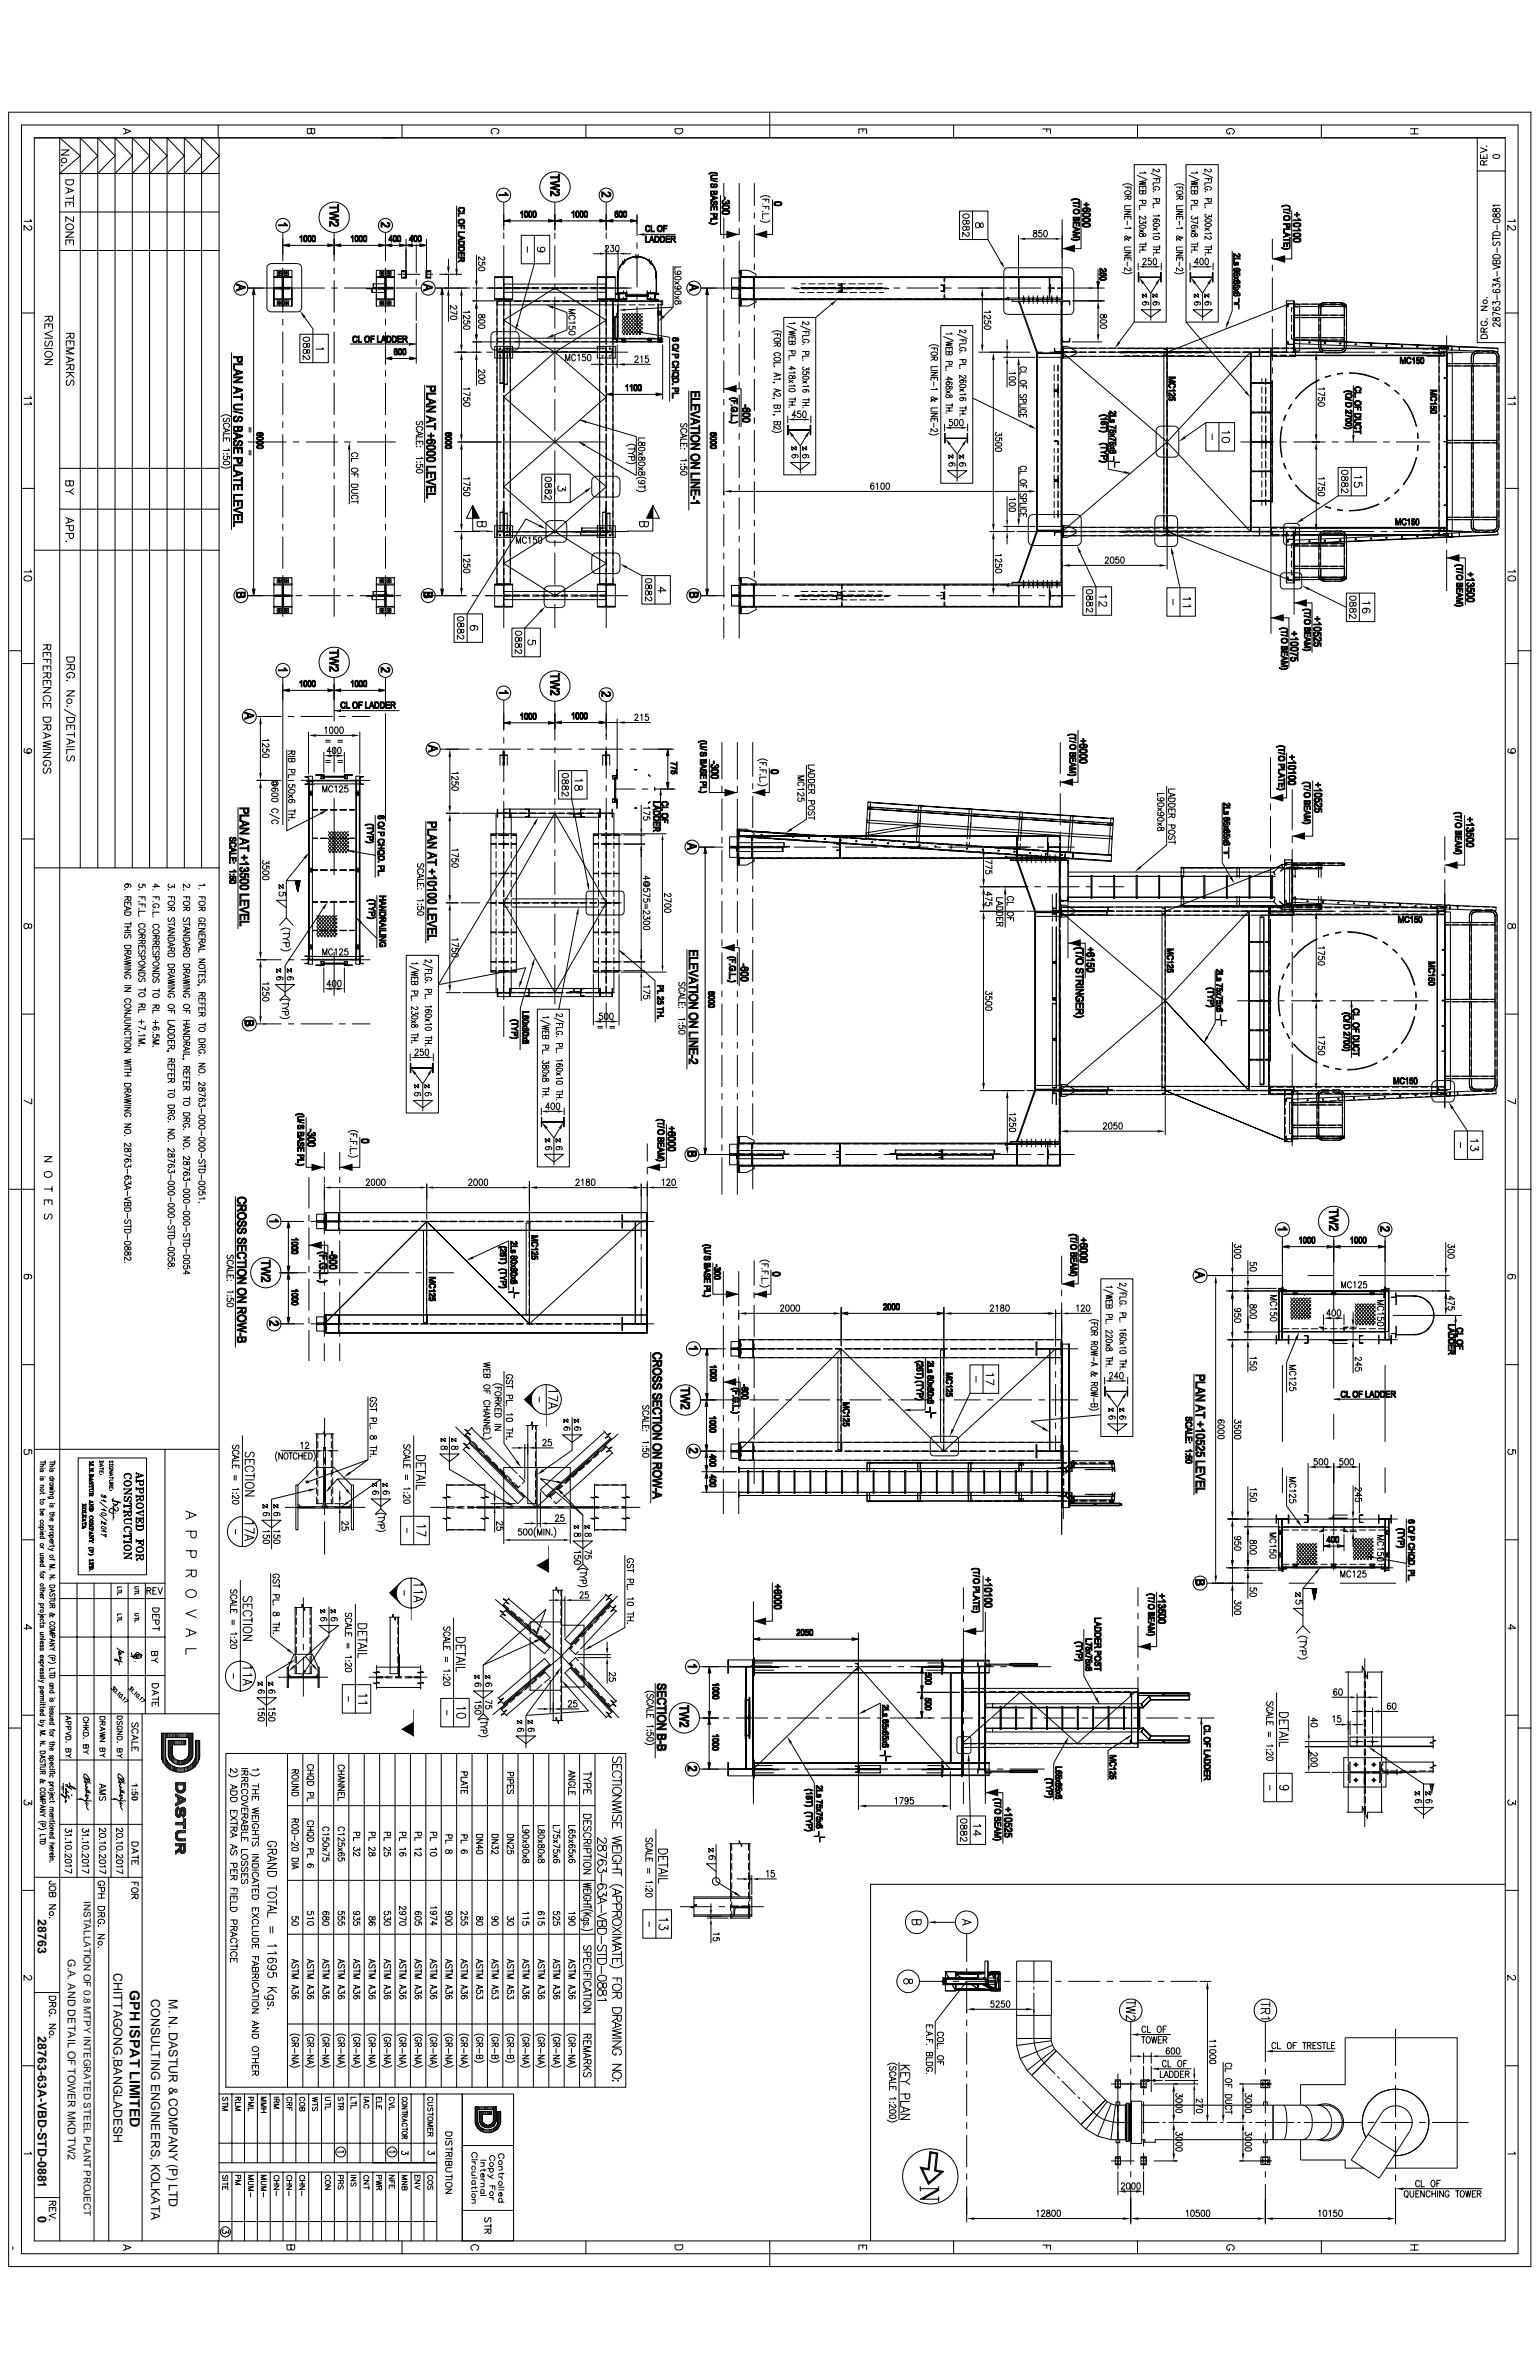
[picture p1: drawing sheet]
<svg xmlns="http://www.w3.org/2000/svg" width="559mm" height="864mm" viewBox="0 0 559 864" stroke-linecap="round" stroke-linejoin="round" font-family="sans-serif">
<defs><g id="words">
<text font-size="5.2" x="47.1" y="722.4" transform="rotate(90 47.1 722.4)">GPH ISPAT LIMITED</text>
<g font-size="4.5">
<text x="13.7" y="696.6" transform="rotate(90 13.7 696.6)">28763</text>
<text x="41.1" y="716.2" transform="rotate(90 41.1 716.2)">CHITTAGONG,BANGLADESH</text>
<text x="54.9" y="725.7" transform="rotate(90 54.9 725.7)">CONSULTING ENGINEERS, KOLKATA</text>
<text x="61.3" y="725.7" transform="rotate(90 61.3 725.7)">M. N. DASTUR &amp; COMPANY (P) LTD</text>
<text x="13.7" y="739.2" transform="rotate(90 13.7 739.2)">28763-63A-VBD-STD-0881</text>
<text x="13.7" y="804.3" transform="rotate(90 13.7 804.3)">0</text>
</g>
<text font-size="3.9" x="24.6" y="711" transform="rotate(90 24.6 711)">G.A. AND DETAIL OF TOWER MKD TW2</text>
<text font-size="3.6" x="30.4" y="690.1" transform="rotate(90 30.4 690.1)">INSTALLATION OF 0.8 MTPY INTEGRATED STEEL PLANT PROJECT</text>
<text font-size="3.2" x="47.8" y="647.3" transform="rotate(90 47.8 647.3)">1:50</text>
</g></defs>
<g fill="none" stroke="#000" stroke-width=".36">
<path d="M3.1 40.7h552.4v782.1h-552.4zM7.8 45.4h543v772.7h-543zM12.4 50h533.8v763.5h-533.8zM22.3 54.4h2.8l-2.8 1.9h2.8M44.7 46.6l2.8 1.1-2.8 1M45.6 47v1.3M79.2 45.4v4.6M79.5 50v763.5M112.9 46.7l.1 1.6 .7 .3 .4-.3 .1-1.6h-2.7l.1 1.6 .8 .3 .5-.7M138.9 50h4.6M145.9 45.4v4.6M178.8 48.7a1.06 1.06 0 0 1-.6-1.2 1.06 1.06 0 0 1 1-.8h.7a1.04 1.04 0 0 1 1.1 .8 1.04 1.04 0 0 1-.7 1.2"/>
<path d="M212.6 45.4v4.6M244.9 46.7h2.8a1.55 1.55 0 0 1-.6 1.7 1.55 1.55 0 0 1-1.8-.1l-.4-.6zM279.3 40.7v9.3M311.7 48.5v-1.7h2.8v1.7M313.1 46.8v1M346 45.4v4.6M378.4 46.8h2.8v1.7M379.8 46.8v1M411.6 59.8h11.6v57.1h-11.6zM412.7 45.4v4.6M430.4 59.8h11.6v57.1h-11.6zM446.2 48v.7h-.4a1.04 1.04 0 0 1-.7-1.2 1.04 1.04 0 0 1 1.1-.8 1.14 1.14 0 0 1 1.5 .5 1.14 1.14 0 0 1-.5 1.5"/>
<path d="M479.5 45.4v4.6M511.8 46.7h2.8M511.8 48.6h2.8M513.2 46.7v1.9M536 50v74.4h10.2M537.2 56v1.5h2.4v-1.5M537.2 53.6l2.4 .9-2.4 .9M538.4 59.9v-1.1l-.7-.5-.5 .5v1.1h2.4M538.4 56.6v.9M539.5 53l-.2 .1M539.6 58.3l-1.2 .7M10.9 79.7l.6 .6h-2.8"/>
<path d="M21.7 77h57.8M22.6 60h-.3l.1 .2M23.9 65.3h2.8v.9a1.5 1.5 0 0 1-1.4 1 1.5 1.5 0 0 1-1.4-1zM23.9 68.1l2.8 1.1-2.8 1M23.9 75.1v-1.7h2.8v1.7M23.9 72h2.8M24.8 68.5v1.3M25.3 73.4v1M26.7 78.7v1.8l-2.8-1.8v1.8M26.7 71v1.9M29.1 63l6.4-6.4-6.4-6.6v265M35.5 63l6.2-6.4-6.2-6.6v265"/>
<path d="M41.7 63l6.3-6.4-6.3-6.6v265M48 63l6.3-6.4-6.3-6.6v265M54.3 63l6.3-6.4-6.3-6.6v265M60.6 63l6.3-6.4-6.3-6.6v265M66.9 63l6.3-6.4-6.3-6.6v265M73.2 63l6.3-6.4-6.3-6.6v265M79.5 63h-57.8l7.4-6.4-7.4-6.6v763.5M165.7 74.7v25.3M182.8 73.4v10.3M199.1 79.7l2.2 .5-2.2 .4zM201.3 73.4v10.3M217.7 79.7l2.3 .5-2.3 .4z"/>
<path d="M220 73.4v10.3M228.9 79.7l2.2 .5-2.2 .4zM231.1 77.8v7.9M261.5 71v14.1h6.7M262.6 66.5v5M262.6 78.9v7.8M268.2 66.5v14M273.7 66.5v8.3M273.7 77.1v2.3M275.9 71.6a2.81 2.81 0 0 1 3.5 0M276.9 74.1h.1M276.7 76.7l.1 .2z"/>
<path d="M276.7 72.3h2.3v1.3M276.7 74.9h2.3v1.3M276.8 79.2v.2zM277.9 72.3v.8M277.9 74.9v.8M279 77.6h-2.3v1.1M280.3 72.6v12.5h-6.6M348.1 76.6h10.4v10.4h-10.4zM349.5 78l.9-.4a1.06 1.06 0 0 1 1.3 1 1.28 1.28 0 0 1-1.3 .7 1.28 1.28 0 0 1-1.1-1zM352.9 76.6v10.4M385.4 79.7v20.3M392.3 72.9v17.4h-6.9"/>
<path d="M407.3 67.3a2.81 2.81 0 0 1 3.5 0M408.1 67.9h2.3v1M408.1 71.2h2.3l-.2 1.1-.8-.1-.1-1M408.1 76.8h2.3l-2.3 1.1h2.3M408.1 79.7v-1.1h2.3v1.1M408.1 76.1h2.3M408.2 69.6a1.16 1.16 0 0 1 1.3-.5 1.16 1.16 0 0 1 .8 1.2 1.16 1.16 0 0 1-1.3 .4 1.16 1.16 0 0 1-.8-1.1zM409.3 67.9v.7M409.3 78.6v.6M409.3 71.8l-1.2 .6M410.4 74.7h-2.3v1M412.7 63.7l3.5 1.5"/>
<path d="M413.4 75.9h.3zM413.4 68.7v-1.1h2.4v1.1M413.4 72.7h2.4l-.3 1.1-.8-.1-.2-1M414.7 69.3l.1 1 .7 .1 .3-1.1h-2.4l.1 1 .7 .1 .5-.4M414.7 67.6v.7M415.2 78.5l.3 .1a.54 .54 0 0 1 .1 .7 .54 .54 0 0 1-.7 .1l-1.5-1v1.2M415.3 62.4l.5 .4h-2.4M415.8 65.5l-2.4 .5 2.4 .4-2.4 .4 2.4 .3M415.8 74.5h-2.4v1M417.7 62.9l3.5 1.5M418.4 69.6h.3zM418.4 75.4h.3z"/>
<path d="M418.4 64.9h2.4v1.1M418.4 72.1h2.4l-.3 1.1h-.8l-.2-1.1M419.2 79.5l.6 .3a.66 .66 0 0 1-.7 .8 .66 .66 0 0 1-.6-.8l.7-.3 1.1 .1 .5 .4-.3 .5M419.4 68.6v.4a.69 .69 0 0 1-1-.6 .69 .69 0 0 1 1-.7h.5a.67 .67 0 0 1 .9 .5 .67 .67 0 0 1-.6 .8M419.7 64.9v.6M420.2 61.4l.3 .1a.54 .54 0 0 1 .1 .7 .54 .54 0 0 1-.7 .1l-1.5-1v1.2M420.3 78l.5 .4h-2.4M420.8 66.4h-2.4v1M420.8 73.8h-2.4v1M426.1 67.3a2.81 2.81 0 0 1 3.5 0M426.9 67.9h2.3v1M426.9 71.2h2.3l-.2 1.1-.8-.1-.1-1"/>
<path d="M426.9 76.8h2.3l-2.3 1.1h2.3M426.9 79.7v-1.1h2.3v1.1M426.9 76.1h2.3M427 69.6a1.16 1.16 0 0 1 1.3-.5 1.16 1.16 0 0 1 .8 1.2 1.16 1.16 0 0 1-1.3 .4 1.16 1.16 0 0 1-.8-1.1zM428.1 67.9v.7M428.1 78.6v.6M428.1 71.8l-1.2 .6M429.2 74.7h-2.3v1M431.5 63.7l3.5 1.5M432.2 75.9h.3zM432.2 68.7v-1.1h2.4v1.1M432.2 72.7h2.4l-.3 1.1-.8-.1-.2-1"/>
<path d="M432.6 78.4l-.1 .1a.69 .69 0 0 0 .2 1.1 .69 .69 0 0 0 1-.6l.9 .5v-.9M433.5 69.3l.1 1 .7 .1 .3-1.1h-2.4l.3 1.1h.5l.5-.4M433.5 67.6v.7M434.2 62.4l.4 .4h-2.4M434.6 65.5l-2.4 .5 2.4 .4-2.4 .4 2.4 .3M434.6 74.5h-2.4v1M436.5 62.9l3.5 1.5M437.2 69.6h.3zM437.2 75.4h.3zM437.2 64.9h2.4v1.1M437.2 72.1h2.4l-.3 1.1h-.8l-.2-1.1M437.4 79.7l1.2-.3 .6 .1 .4 .4a1.37 1.37 0 0 1-2.4 0z"/>
<path d="M437.7 77.7l-.2 .1a.69 .69 0 0 0 .2 1.1 .69 .69 0 0 0 1-.6l.9 .5v-.9M438.1 68.6v.4a.69 .69 0 0 1-.9-.6 .69 .69 0 0 1 .9-.7h.6a.67 .67 0 0 1 .9 .5 .67 .67 0 0 1-.6 .8M438.5 64.9v.6M439 61.4l.3 .1a.54 .54 0 0 1 .1 .7 .54 .54 0 0 1-.7 .1l-1.5-1v1.2M439.6 66.4h-2.4v1M439.6 73.8h-2.4v1M468.7 76.5v17.5h-7M536 62.1h10.2M549.4 79.7l.5 .6h-2.8M10.8 82l.7 .5-.2 .9a.87 .87 0 0 1-1.3-.3l-1.3-1.3v1.9M21.7 90.9h57.8M23.9 84.2h2.8l-2.8 1.9h2.8"/>
<path d="M23.9 88.9v-1.8h2.8v1.8M24.2 81.5a1.51 1.51 0 0 1 2.5 1.1 1.47 1.47 0 0 1-1.6 .8 1.47 1.47 0 0 1-1.2-1.3zM25.3 87.1v1.1M97.3 96.2l1-.5h9.6a1.59 1.59 0 0 1 1.6 1.5v14.6a1.45 1.45 0 0 1-1.6 1.4h-9.6a1.45 1.45 0 0 1-1.4-1.4v-14.6zM99.4 98.1h6.5v13h-6.5zM100.6 98.5h1.5v1.5h-1.5zM100.6 99.2h1.5M101.1 98.9h.5v.6h-.5zM101.3 98.4v1.6M102.5 98.1l.2 2.3zM102.5 98.7h.2M102.6 89.1l2.4-.5v.9z"/>
<path d="M102.6 84.4v10.4M102.6 97.2v2.3M102.6 89l.1 .1M102.7 89l37.2 .1 2.3 .4v-.9l-2.3 .5 14.8-.1M103.1 99.2h1.6M103.2 98.5h1.5v1.5h-1.5zM103.6 98.9h.6v.6h-.6zM104 98.4v1.6M119 88.6l2.2 .5-2.2 .4zM121.2 89.1l2.4-.5v.9zM121.2 89h.1M121.2 84.4v10.4"/>
<path d="M121.2 97.2v2.3M136.6 98.1h6.5v13h-6.5zM137.5 88.6l2.4 .5-2.4 .4zM137.8 99.2h1.6M137.8 98.5h1.5v1.5h-1.5zM138.3 98.9h.6v.6h-.6zM138.5 98.4v1.6M139.8 98.1l.2 2.3zM139.8 98.7h.2M139.9 89h.1M139.9 84.4v10.4M139.9 97.2v2.3"/>
<path d="M140.4 98.5h1.5v1.5h-1.5zM140.4 99.2h1.6M140.9 98.9h.6v.6h-.6zM141.1 98.4v1.6M144.3 99.6h8.2M144.9 88.6l2.4 .5-2.4 .4zM145.7 98.2h1.8v2.7h-1.8zM147.2 98.7v2l-1.2 .1h1.3M147.3 89h.1M147.3 89.1l2.3-.5v.9zM147.3 98.6h-1.3l1.2 .1M147.3 98.5v2.3h-1.3l1.2-.3"/>
<path d="M147.3 86.7v11.2M147.4 98.5h-1.4l1.2 .2M151 88.7v10.4M152.4 88.6l2.4 .5-2.4 .4zM154.5 98.2h1.8v2.7h-1.8zM154.8 98.6h1.2l-1.1 .1M154.8 98.5v.1M154.8 86.7v11.9M154.8 99.6h2.3M154.8 89l-.1 .1M154.9 98.7l1.1-.2h-1.2v2.3h1.2l-1.1-.3M154.9 98.7v2l1.1 .1h-1.2"/>
<path d="M159.4 99.6h8.2M162.7 94v2.8M162.7 99.6v5M172.9 92.5v9.4M173.7 97.3l.9-.4a1.05 1.05 0 0 1 1.3 .6 1.23 1.23 0 0 1-1.1 .8 1.23 1.23 0 0 1-1.1-.8zM174.1 95.1a.74 .74 0 0 0-.3 1.1 .74 .74 0 0 0 1.1 .1 .74 .74 0 0 0 0-1.1h1v1M175.4 93.3l.5 .2v.6l-.6 .3-1.6-1.2v1.3M182.8 80.2l2.3-.5v.9zM182.8 80.1h.1M182.8 80.2h48.3M182.8 84.4v2.3M182.8 89.1v11.6"/>
<path d="M189.1 85.4h10.4v10.4h-10.4zM191.3 89.6v2M193.9 85.4v10.4l-6.2 21.9M195.3 89.8l-.2 .2a.9 .9 0 0 0 .4 1.3 1.38 1.38 0 0 0 2.3-.8 .88 .88 0 0 0-.9-.8 .88 .88 0 0 0-.9 .8 .88 .88 0 0 0 .8 .9M201.3 80.2l2.4-.5v.9zM201.3 84.4v2.3M201.3 89.1v11.6M201.3 80.1l.1 .1M215.3 92.1h2.4M219.7 89.6l.3-.5 .6 .1 .2 .3-.2 .8-1.1 1.1h1.4M220 80.2l2.3-.5v.9zM220 80.1h.1"/>
<path d="M220 84.4v2.3M220 89.1v30.2M220 92.1h4.3M221.7 89.1h1l-.6 .8a.7 .7 0 0 1 .6 1.1 .7 .7 0 0 1-1.2-.1M223.6 89.2h.8l.2 .8-.2 1.3-.5 .1a1.65 1.65 0 0 1-.3-2.2zM224.2 98.9v.8M224.2 99.7v6.6M224.3 98.9l-.1 2.1M224.3 90.7v32.1M225.9 94.7v1.2l.7-.7M226 94.7v1.3M226.6 95l-.7 .7a6.2 6.2 0 0 0-1.7 4"/>
<path d="M226.6 95a6.8 6.8 0 0 1 9.1 0M226.6 95l.1 .3M226.6 94.1v.9M226.6 92.1h2.3M226.7 95.3l-.8 .6M226.7 94.1v1.2M230.7 92.3v1.3h.9v-1.3M230.7 93.6h.9M231.1 80.1h.1M231.1 93h.1M231.1 93.1h.1M231.1 93.2h.1"/>
<path d="M231.1 88v2.3M231.1 92.6v11.6M231.6 93.1h.1M233.9 85.1h11.3M235.6 95.3l.8 .6M235.6 94.1l.1 1.1M235.7 95a6.5 6.5 0 0 1 2.3 6v-2.1M235.7 95l.7 .9M235.7 94.1v.9M236.3 94.7v1.3M236.4 94.7v1.2M238.1 98.9v7.4h-3.1"/>
<path d="M244.3 96.5v15l-3.4 3.3M245.2 98.5l-.3 .4a1.26 1.26 0 0 0 1.1 .8 1.26 1.26 0 0 0 1.1-.7 .67 .67 0 0 0-.6-.7 .67 .67 0 0 0-.7 .6 .67 .67 0 0 0 .6 .8M247.1 96.9h-2.2v1.1M262.6 89.1v2.3M262.6 93.7v11.6M268.2 99.2h.8zM268.2 98.1h.5v13h-.5zM268.2 82.8v2.4M268.2 87.5v11.6M268.7 98.5l.2 1.5zM268.7 99.2h.5M273.7 81.7v11.7"/>
<path d="M273.7 95.7v2.3M275.9 80a2.54 2.54 0 0 0 3.5 0M349.5 80.1l.6-.2 .5 .3 .2 .8 .6 .4a.82 .82 0 0 0 0-1.4l-.6 .3a.8 .8 0 0 1-.9 1.2 .8 .8 0 0 1-.4-1.4zM349.5 82.3l.9-.1 .4 1 .6 .4a.82 .82 0 0 0 0-1.4l-.6 .3a.8 .8 0 0 1-.9 1.2 .8 .8 0 0 1-.4-1.4zM351.1 84.4l.6 .4-.2 .9h-.7l-1.5-1.4v1.6M354.2 80.9h.3a.76 .76 0 0 1 1 .7l.4 .9h.5a.92 .92 0 0 0 0-1.6l-.5 .2-.4 .8a.77 .77 0 0 1-.7 .8 .77 .77 0 0 1-.8-.7zM358.5 87l4.7 8.2M364.7 97.6l1-.4h22.4a1.45 1.45 0 0 1 1.5 1.5v13.9a1.45 1.45 0 0 1-1.5 1.5h-22.4a1.45 1.45 0 0 1-1.5-1.5v-13.9zM369.6 85.3v14.7M371.9 86.7h11.1M375.2 83.7v.7a.94 .94 0 0 1 .9 .4 .94 .94 0 0 1 0 1.1 .7 .7 0 0 1-1-.1 .7 .7 0 0 1 .1-1l.7-.2 .3-.6-.4-.3zM378 83.7h-1l-.1 1a.72 .72 0 0 1 1 0 .72 .72 0 0 1 0 1 .72 .72 0 0 1-1 .1v-.3"/>
<path d="M379 83.7a1.18 1.18 0 0 1 1.2 1 1.18 1.18 0 0 1-.7 1.3l-.7-.5zM398.4 97.7v6.9zM407.3 98.9a3.2 3.2 0 0 0 3.5 0M408.1 91.7h2.3l-2.3 1.2h2.3M408.1 94.6v-1h2.3v1M408.1 91h2.3M408.3 87.3l-.1-.4 1.3-.8 .5-.1 .4 .3-.5 .2-1.1-.8-.6 .2a1.28 1.28 0 0 0 1.4 1.2l-.2 .2M409 80.2v1.4M409 95.1v1.5M409.3 93.6v.6M409.9 97.3l.4 .2 .1 .5-.7 .3-1.6-1.1v1.2M410 82.5l.4 .4h-2.3"/>
<path d="M410.4 89.7h-2.3v.9M413 98.9h.3v3.5h-.3zM413 95.4v2.7M413.4 91.5h.3zM413.4 83.4l1.6 .9M413.4 88.6h2.4M413.4 89.6h2.4M413.4 90.8h2.4M413.5 82l1.3-.3 1 .5a1.46 1.46 0 0 1-2.4 .2zM413.5 84.9a.91 .91 0 0 1 1 0 .91 .91 0 0 1 .5 .9l.5 .1 .3-.4-.2-.6h-.6a.76 .76 0 0 1-.8 1 .76 .76 0 0 1-.7-1zM413.9 80.1h-.2a.69 .69 0 0 0 .2 1.1 .69 .69 0 0 0 1-.6l.9 .5v-.9M414.7 94.3a.61 .61 0 0 1 .8-.6 .61 .61 0 0 1 .3 1l-1.2 1.4h1.4"/>
<path d="M414.7 89.6v1.2M415 83.4l-1.6 .9M415.3 96.9h3.7M415.8 88.1v1.1M417.7 93.7h-1l-.1 1a.71 .71 0 0 1 1.1 .1 .71 .71 0 0 1-.1 1 .71 .71 0 0 1-1-.1M418.4 92.5h.3zM418.4 82.7l1.5 1M418.4 89.7h2.4M418.4 90.6h2.4M418.4 91.8h2.4M418.5 81.4l1.3-.3 1 .5a1.47 1.47 0 0 1-2.4 0zM418.5 86.1l1.3-.2 1 .4a1.46 1.46 0 0 1-2.4 .1z"/>
<path d="M418.7 93.9l.2-.2a1.41 1.41 0 0 1 .3 2.4l-.5-.1-.2-.3zM419.7 90.6v1.2M419.9 82.7l-1.5 1M420.3 84.4l.5 .4h-2.4M420.8 89.1v1.2M421.1 98.9h.3v3.5h-.3zM421.4 95.4v2.7M426.1 98.9a3.2 3.2 0 0 0 3.5 0M426.9 91.7h2.3l-2.3 1.2h2.3M426.9 94.6v-1h2.3v1M426.9 91h2.3M427.1 87.3l-.1-.4 1.3-.8 .5-.1 .4 .3-.5 .2-.8-.6a.53 .53 0 0 0-.8-.1 .53 .53 0 0 0 .1 .8l1.2 .5-.2 .2"/>
<path d="M427.9 80.2v1.4M427.9 95.1v1.5M428.1 93.6v.6M428.7 97.3l.4 .2 .1 .5-.7 .3-1.6-1.1v1.2M428.8 82.5l.4 .4h-2.3M429.2 89.7h-2.3v.9M431.8 98.9h.3v3.5h-.3zM431.8 95.4v2.7M432.2 91.5h.3zM432.2 88.6h2.4M432.2 89.6h2.4M432.2 90.8h2.4"/>
<path d="M432.2 83.4l1.6 .9M432.4 84.9a.94 .94 0 0 1 1 0 .94 .94 0 0 1 .4 .9l.5 .1 .3-.4-.2-.6h-.6a.88 .88 0 0 1-.5 .9 .88 .88 0 0 1-1.1-.3zM433 81.8l.6 .2a.63 .63 0 0 1-.6 .9 .63 .63 0 0 1-.6-.9l.6-.2a1.13 1.13 0 0 1 1.6 .7l-.3 .3M433.5 89.6v1.2M433.8 83.4l-1.6 .9M434.2 96.9h3.6M434.6 80.1v1.1l-2.4-.9M434.6 88.1v1.1M434.8 95.3h-1.4l1-1.6v2.4M435.6 93.9l.3-.2a1.41 1.41 0 0 1 .2 2.4l-.5-.1-.2-.3zM437.2 92.5h.3zM437.2 89.7h2.4"/>
<path d="M437.2 90.6h2.4M437.2 91.8h2.4M437.2 82.7l1.6 1M437.4 81.4l1.2-.3 .6 .1 .4 .4a1.47 1.47 0 0 1-2.4 0zM437.5 93.9l.3-.2a1.46 1.46 0 0 1 .2 2.4h-.2a1.65 1.65 0 0 1-.3-2.2zM438.5 90.6v1.2M438.8 82.7l-1.6 1M439 85.9a.53 .53 0 0 1 .6 .8 .53 .53 0 0 1-.9 .1l-1.5-.9v1.1M439.2 84.4l.4 .4h-2.4M439.6 89.1v1.2M439.9 98.9h.3v3.5h-.3zM440.2 95.4v2.7"/>
<path d="M447.1 91v21.8l-1.5 4.1M461.7 86.7v7.1M461.7 96.1v2.4M549.2 82l.7 .5-.1 .8-.4 .3-.9-.5-1.4-1.3v1.9M7.8 113.6h4.6M16.3 114.8h2.7v1.2l-.5 .7-.6-.3-.2-1.6M16.3 119.3v-1.7h2.7v1.7M17.7 115.7l-1.4 1M17.7 117.6v1M89.7 104.6h9.6M92 104.6l.5 2.3h-.9zM92 104.6h.1"/>
<path d="M92 104.6v111.6M99.4 100.4h6.5v.4h-6.5zM99.4 108.5h6.5v.3h-6.5M99.4 104.5h3.1v.2h-3.1zM100.1 104.3h2.3v.6h-2.3zM100.6 109.2h1.5v1.5h-1.5zM100.6 110h1.5M101.1 109.7h.5v.6h-.5zM101.3 109.2v1.6M101.6 104.6h2.4M101.9 104.3v.6M102.3 104.5v.2"/>
<path d="M102.4 100.9h.5v7.4h-.5zM102.5 100.8l.2 7.7zM102.5 108.8l.2 2.3zM102.5 110.5h.2M102.5 100.2h.2M102.5 109.1h.2M102.6 101.8v11.7M102.6 115.7v2.4M102.7 104.5h3.2v.2h-3.2zM102.9 104.3h2.3v.6h-2.3zM103 104.5v.2M103.1 110h1.6"/>
<path d="M103.2 109.2h1.5v1.5h-1.5zM103.4 104.3v.6M103.6 109.7h.6v.6h-.6zM104 109.2v1.6M106.3 104.6h11.6M110.5 115.1l3 4.3v12.3M120.2 104.6h2.3M121.2 101.8v11.7M121.2 115.7v2.4M124.9 104.6h11.6M133 104.7h6.8v-.2h-3.2v.2h3.2v1.5h-4.9v-1.4zM133 104.7v.1"/>
<path d="M135.1 104.7v1.5M135.6 103v1.4l5.4 .1h-5.6v-1.5h4.6M136.6 100.4h6.5v.4h-6.5zM136.6 108.5h6.5v.3h-6.5M137.2 104.3h2.4v.6h-2.4zM137.5 104.4v.1M137.8 110h1.6M137.8 109.2h1.5v1.5h-1.5zM138.3 109.7h.6v.6h-.6zM138.5 109.2v1.6M138.8 104.7v.1M138.9 104.6h2.2"/>
<path d="M139.1 104.3v.6M139.4 104.5v.2M139.6 100.9h.5v7.4h-.5zM139.7 104.8v1.4M139.8 104.6h.2zM139.8 108.5v-7.7l.2 7.7M139.8 111.1v-2.3l.2 2.3M139.8 110.5h.2M139.8 100.2h.2M139.8 109.1h.2M139.9 101.8v11.7M139.9 115.7v2.4"/>
<path d="M140 104.5h3.1v.2h-3.1zM140 104.4v-1.4v1.5M140.1 104.3h2.4v.6h-2.4zM140.2 104.5v.2M140.4 109.2h1.5v1.5h-1.5zM140.4 110h1.6M140.5 104.3v.6M140.9 109.7h.6v.6h-.6zM141.1 109.2v1.6M143.5 104.6h9.3M151 101.4v2.3M151 106.1v10.3"/>
<path d="M151 117.3v14.7M156.5 104.6h.1M156.6 104.6h-.1M157.9 104.6h12.8M160.4 104.6l.5 2.3h-1zM160.4 104.6v111.6M162.7 107.4v9.4M163.6 115l1.8-.2 .3 .2 .1 .5a1.41 1.41 0 0 1-2.4-.3zM165.2 111a.61 .61 0 0 1 .6 .8 .61 .61 0 0 1-1 .3l-1.4-1.2v1.4M165.8 112.8v1.3l-2.4-.9M167.5 104.6h.1M167.5 107.4v17.7"/>
<path d="M168.3 118.5l1.8-.1 .3 .1 .1 .5a1.41 1.41 0 0 1-2.4-.2zM168.7 116.3a.72 .72 0 0 0-.4 1.1 .72 .72 0 0 0 1.1 .2 .72 .72 0 0 0 .1-1.1l1 .1v.9M169.9 114.6a.61 .61 0 0 1 .6 .7 .61 .61 0 0 1-.9 .4l-1.5-1.2v1.3M170.1 112.9l.4 .5h-2.4M171.4 104.6h3.9M171.4 109.2h8.5M172.9 104.6h.1M172.9 104.6v4.6M172.9 112v9.3M173.7 114.3a.95 .95 0 0 1 1.1 0 .95 .95 0 0 1 .4 1h.7v-.3v-.7h-.7a.95 .95 0 0 1-.4 1 .95 .95 0 0 1-1.1 0zM173.7 116.3l1.8-.1 .4 .6a1.39 1.39 0 0 1-2.2 0zM173.7 118.2l1.8-.2 .4 .2v.5l-.4 .4h-1.4l-.4-.1z"/>
<path d="M176.5 104.6h13.9M179.5 100.4h6.5v.4h-6.5zM179.5 108.5h6.5v.3h-6.5zM179.5 100.8v7.7M179.9 100.8h2.4l.4 .3v7l-.4 .4h-2.4M180.3 108.8h4.9v103.2h-4.9zM180.6 109.4h1.4M182.2 108.8h-1.9v2.2M182.7 100.8l.2 7.7zM182.7 111v-2.2l.2 2.2M182.7 112.2v2.3M182.7 115.7v2.2"/>
<path d="M182.7 119.1v2.4M182.8 116.2l18.5-11.6 18.7 11.6-18.7 11.6zM182.8 104.8h2.3M182.8 104.4h2.3M182.8 103.1h37.2M182.8 106.1h37.2M182.8 103v2.3M182.8 107.7v11.6M182.9 112.2v2.3M182.9 115.7v2.2M182.9 119.1v2.4M182.9 108.1l.3 .4"/>
<path d="M183.2 109.4h2.3M183.2 100.8l-.3 .3M186 100.8v7.7M186.3 104.8h2.3M186.3 104.4h2.3M186.7 109.4h2.4M189.7 104.8h2.4M189.7 104.4h2.4M190.2 109.4h2.3M191.6 104.6h3.5M193.2 104.8h2.4M193.2 104.4h2.4"/>
<path d="M193.6 109.4h2.4M196.3 104.6h12.7M196.7 104.8h2.4M196.7 104.4h2.4M197.2 109.4h2.3M200.2 104.8h2.3M200.2 104.4h2.3M200.7 109.4h2.2M200.7 111.6l5 1.9v6.3l-5 2M201.3 103v2.3M201.3 107.7v11.6M203.7 104.8h2.3"/>
<path d="M203.7 104.4h2.3M204.1 109.4h2.4M206.4 112.4h2.3l-2.3 .7 2.3 .8h-2.3M206.8 118.4a.74 .74 0 0 0-.2 1 .74 .74 0 0 0 1.1 .2 .74 .74 0 0 0 0-1.2l1 .1v1M206.9 115.9a.74 .74 0 0 1-.5-.9 .74 .74 0 0 1 .9-.5h.6a.73 .73 0 0 1 .8 .6 .73 .73 0 0 1-.6 .8M207.2 104.8h2.3M207.2 104.4h2.3M207.6 109.4h2.4M208.3 116.8l.4 .5h-2.3M210.2 104.6h3.5M210.7 104.8h2.3M210.7 104.4h2.3"/>
<path d="M211.2 109.4h2.2M214.1 104.8h2.4M214.1 104.4h2.4M214.6 109.4h2.3M214.9 104.6h14.4M216.7 100.4h6.6v.4h-6.6zM216.7 108.5h6.6v.3h-6.6zM216.7 100.8v7.7M217.7 104.8h2.3M217.7 104.4h2.3M218.1 109.4h2.3M219.4 108.8h-1.8v2.2"/>
<path d="M219.5 100.8l.4 .3M219.9 100.8l.1 7.7zM219.9 111v-2.2l.1 2.2M219.9 112.2v2.3M219.9 115.7v2.2M219.9 119.1v2.4M219.9 108.1l-.4 .4M220 112.2v2.3M220 115.7v2.2M220 119.1v2.4M220.6 108.8h1.8v2.2M221.6 109.4h2.3"/>
<path d="M222.3 115.1h1.6v-1.5v1.7h-1.6M222.4 109.2v-.4h-4.8v103.2h4.8v-89.5M222.4 112v2.5M222.4 115.6v2.3M222.4 119v2.5M222.6 110.7v12.1M222.8 100.8h-2.3l-.5 .3v7l.5 .4h2.3M223 114.9h.4v8.2h-.4zM223.3 114.8v.3zM223.3 100.8v7.7M223.3 115.1v.3M223.4 106.5v.4l1.1 .1"/>
<path d="M223.4 106.5l1.1 .3v1.8M223.4 108.7v.4M223.4 106.8h1.2M223.6 110.7h-43v-1.5h59.9v1.5h-1.8M224 106.5v-6.3a7.1 7.1 0 0 1 7.1-7.2 7.1 7.1 0 0 1 7.2 7.2v6.3M224 100.2a7.1 7.1 0 0 1 7.1-7.1 7.1 7.1 0 0 1 7.2 7.1M224 106.4h3.2M224.1 110.7v12.1M224.2 106.3l3 .2h-3.2M224.2 100.2a6.9 6.9 0 0 1 6.9-7 6.9 6.9 0 0 1 7 7M224.2 106.3h3.2v2.4l-4 .1 2.8-.3M224.2 100.1h.1"/>
<path d="M224.5 106.5l.2 .1zM224.5 107v2l-1.1 .2h1.2v-2.7v2.4l-1.2-.2M224.5 107v-.2l-1.1-.2 2.8-.3 1.1 .3v1.9l-2.8 .1M224.5 108.6l-1.1 .1M224.7 110.7h2.4M225 109.4h2.4M225.8 113.7l6.7 7.9M226.2 105.6v.7h1M226.2 107.9v.7l1.2 .1M226.2 106.4l1.1 .2-2.8 .2M226.2 108.6l1.2 .1M227 107.4l.1 .1z"/>
<path d="M227.1 106.9l-.1 .2zM227.1 106.8h8.1v.8h-8.1zM227.1 107.3h8.1M227.2 106.3l-3.2 .2M227.2 106.3l-3.8 .2M227.3 106.3l.2 .1zM227.3 105.8v2.7h-1.1M227.3 108.5l-3.9 .2M227.3 107.4h.3M227.3 107h.3M227.4 105.6v3.1M228.3 110.7h2.2"/>
<path d="M228.6 109.4h2.3M231.1 106.6v2.3M231.1 111.3v7.4M231.7 110.7h2.3M232.1 109.4h2.3M233.2 114.6l-6 7M233.2 114.1l-.4-.4-6.8 7.9M233.2 115.5l-1.6-1.8-5.9 6.8 1 1.1M233.2 116.8l-2.7-3.1-4.8 5.4 2.1 2.5M233.2 118.2l-3.9-4.5-3.6 4.1 3.2 3.8M233.2 119.5l-5.1-5.8-2.4 2.7 4.4 5.2M233.2 118.8l-2.5 2.8"/>
<path d="M233.2 117.3l-3.7 4.3M233.2 116l-4.9 5.6M234.8 106.3l.1 .1zM234.9 106.3h.1M234.9 105.6v3.1M234.9 107.4h.2M234.9 107h.2M234.9 105.8v2.7h1.2M235 106.3l-.1 2.4M235 106.3l1.1 .1-1.2 .2v1.9l1.2 .1-1.2 .1M235 106.3l1.1 .1-1.2 .2h3.9l-1.1 .2M235 106.4h3.3"/>
<path d="M235 106.3l1.6 .2M235.1 107l.2 .1zM235.1 107.4h.2zM235.2 110.7h2.4M235.5 109.4h2.3M236.1 106.4l2.7 .1M236.1 108.6l2.7 .1M236.1 107.9v.7l-1.2 .1M236.1 105.6v.7l2.2 .2M236.1 108.5l2.7 .2M237.7 106.5h1.1h-.5M237.7 106.5v2.4l1.1-.1-3.9-.1"/>
<path d="M237.7 106.5v2.7h1.1v-.5M237.7 106.8h1.1M237.7 106.8v1.8l-2.8-.1M237.7 108.6l1.1 .1M237.7 106.8v2.2l1.1 .1M238 100.1h.1M238.1 106.3l-3.1 .2h3.8M238.7 112.9h1.2v1.5h-1.2zM238.8 110.3v12.9zM238.8 106.5v.4l-1.1 .1M239 109.4h1.5M239.2 113.3l.5 .2-.3 .5-.5-.2z"/>
<path d="M244.3 111.5l-17.2 .9M244.9 102.2l1.5 1M244.9 107.5l1.5 1M244.9 100.6l1.8-.2 .4 .6a1.38 1.38 0 0 1-2.2 0zM244.9 105.9l1-.2a.94 .94 0 0 1 1.2 .7l-.4 .4h-1.4l-.4-.1zM245 109.2h.9l.5 1h.7v-.9h-.7a.84 .84 0 0 1-.5 1 .84 .84 0 0 1-1-.3zM245.2 103.9l-.3 .5a1.28 1.28 0 0 0 2.2-.1 .65 .65 0 0 0-.6-.6 .65 .65 0 0 0-.6 .6 .65 .65 0 0 0 .5 .7M246.4 102.2l-1.5 1M246.4 107.5l-1.5 1M254.3 104.6h11.9M256.5 104.6l.5 2.3h-.9zM256.5 104.6h.1"/>
<path d="M256.5 104.6v111.6M262.6 107.7v2.3M262.6 112.4v11.6M265.4 104.3h2.8v.6h-2.8zM265.4 104.9v-4h2.8v4.8M265.4 104.9v3.4h2.8M265.4 104.9h2.8M267.7 104.3v.6M268.2 110h.8zM268.2 104.3h-2.8v.6M268.2 106.1v11.6M268.5 104.6h2.3"/>
<path d="M268.7 109.2l.2 1.5zM268.7 104.5h4.7v.2h-4.7zM268.7 103.5v2.2M268.7 106.9v1.6h2.5M268.7 110h.5M269 104.5v.2M270.4 104.5h-1.7v.2h1.7M270.7 100.8h-2v1.5M271 100.4h-2l-.3-.2v-2.1h2.8l2.8 1.4v.9h-2.1M271 108.8h-2l-.3 .3v2M271.6 104.5h1.8v.2M271.6 104.7h1.8"/>
<path d="M272.2 108.8h2.1v.9l-2.8 1.4h-2.8M272.4 108.5h2.3M273 104.5v.2M273.1 104.6h11.6M273.4 100.9l.2 7.4zM273.4 100.9l.2 1.4M273.4 106.9v1.4l.2-1.4M273.4 100.9v1.4M273.4 103.5v2.2M273.4 101.2h.2M273.4 108h.2M273.6 103.5v2.2"/>
<path d="M273.7 100.3v11.6M273.7 114.3v2.3M273.7 119v11.6M275.8 108.5h2.4M279.3 108.5h2.4M282.9 108.5h2.3M284.4 115.2h11.6v57.2h-11.6zM285.5 118.4l3.6 1.4M286.3 108.5h2.3M287.1 104.6h2.3M288.1 117l.4 .4h-2.2M288.3 104.7h1.7"/>
<path d="M289.8 108.5h2.3M290.2 106.2h1.6M290.5 104.6h31.5M290.5 118.4l3.5 1.5M290.7 103h1.6M290.7 104.5h2.1M290.8 104.4h2.1M291.1 104.5h3.3v.2h-3.3zM291.8 104.5v.2M293 116.8l.5 .2v.5l-.6 .4-1.6-1.1v1.1M293 106.2h2.3M293.3 108.5h2.4"/>
<path d="M293.5 103h2.2M293.5 104.5v.2M294 104.5h2.2M294 104.4h2.3M294.6 104.7h2.5v-.2h-.9v.2M296.3 104.5v.2M296.5 106.2h2.3M296.8 108.5h2.3M296.9 103h2.4M297 104.5v.2M297.4 104.5h2.3M297.5 104.4h2.3"/>
<path d="M298.1 104.7h2.3M300 106.2h2.3M300.3 108.5h2.3M300.4 103h2.4M300.9 104.5h2.3M301 104.4h2.4M301.6 104.7h7.6M301.6 110.6l-5.6 4.6M303.4 106.2h1.9M303.8 108.5h2.3M304 103h1.6v1.4M304.2 103.5h1.2v2.2h-1.2l1.1-.1v-2z"/>
<path d="M304.3 104.7v.1M304.5 104.4l2 .1h-2.1M305.2 104.8l.1 1.4M305.3 104.6h.2zM305.3 103v1.5M305.3 104.7v1.5M305.5 103v1.5M305.5 104.7v1.5h1.8M305.6 104.8v1.4M306.3 104.4l-2 .1h2.1M306.5 104.7v.1M306.8 103h-1.6v1.4"/>
<path d="M307.3 108.5h2.2M307.4 104.4h2.4M307.6 104.5h2.3M308 103h2.4M308.4 106.2h2.4M310.4 104.7h2.3M310.7 108.5h2.4M311 104.4h2.3M311.1 104.5h5.7M311.5 103h2.4M312 106.2h2.3M312.5 104.5v.2h3.3v-.2"/>
<path d="M313.3 104.5v.2M313.9 104.7h2.3M314.2 108.5h2.4M314.5 104.4h2.2M315 104.5v.2M315 103h2.3M315.5 106.2h2.3M317.3 104.7h2.4M317.8 108.5h2.2M317.8 104.5v.2M317.9 104.4h2.1M318.4 104.5v.2"/>
<path d="M318.5 104.5v.2h-.9v-.2h2.5M318.5 103h1.6M318.9 106.2h1.7M320.8 104.7h1.7M321.2 108.5h2.3M324.3 104.6h2.3M324.7 108.5h2.3M328.2 108.5h2.3M328.9 104.6h11.7M331.6 108.5h2.4M335.2 108.5h2.3M338.7 108.5h2.3"/>
<path d="M341.4 103.5h1.2v2.2h-1.2l1.1-.1v-2zM341.4 118.2h11.6v57.2h-11.6zM342.1 108.5h2.3M342.5 104.6h.2zM342.6 106.9v1.6h.2v-1.6M342.6 100.8v1.5M342.6 103.5v2.2M342.6 104.6h.1M342.6 108.1h.2M342.6 101.1h.2M342.6 103.1h.2M342.6 106.1h.2"/>
<path d="M342.8 100.8v1.5M342.8 103.5v2.2M342.9 104.6h2.4M345.6 108.5h2.4M347.6 104.6h17.7M349.1 108.5h2.4M349.9 119.9l.6 .2-.1 .5-.3 .2-1.9-1v1.1M352.6 108.5h2.3M356.1 108.5h2.3M356.4 107.4v17.7M357.3 118.5l1.8-.1a.56 .56 0 0 1 .4 .5 .56 .56 0 0 1-.4 .6l-1.8-.2zM357.6 116.3a.72 .72 0 0 0-.3 1.1 .72 .72 0 0 0 1.1 .2 .72 .72 0 0 0 .1-1.1l1 .1v.9"/>
<path d="M358.9 114.6a.61 .61 0 0 1 .6 .7 .61 .61 0 0 1-.9 .4l-1.5-1.2v1.3M359.1 112.9l.4 .5h-2.4M359.6 108.5h2.3M363.1 108.5h2.5M365.6 108.5h-96.9v.3h116.7M365.6 108.5l.2 .2M365.7 108.5v-.2l.1 .3M365.7 108.2l.1 .2M365.8 108.2l-.2 .3zM365.8 108.6l-.2-.1 .2 .2M365.8 108.2v.5M365.8 108.2l-.2 .3"/>
<path d="M365.8 108.2h19.6M365.8 108.3l-.2 .2M365.8 108.5v.1M366.2 108.2l-.6-.3-.3 .6M366.2 104.6h11.6M367.3 108.8v.6h18.1M369.6 109.5h.1M369.6 100.8v7.4M369.6 109.5l.1 .1M369.7 109.4l.1 .2zM369.7 109.5l6.4 18.4 .3-.1M369.7 109.6l-.1-.2 .1 .2"/>
<path d="M369.8 100.8v7.4M369.8 109.5l-.2 .1M369.9 109.4l-.2 .2h.1M369.9 109.4l-.2 .2M369.9 109.4l6.5 18.4M369.9 109.5l-.3 .1M371.3 108.2v1.2M371.4 107.4v2.8M371.6 108.2v1.2M373.1 108.2v1.2M373.3 107.4v2.8M373.5 108.2v1.2"/>
<path d="M374.7 108.2v1.2M374.9 107.4v2.8M375.1 108.2v1.2M376.3 108.2v1.2M376.4 107.4v2.8M376.4 108.8h2.1M376.7 108.2v1.2M378.3 108.2v1.2M378.5 107.4v2.8M378.7 108.2v1.2M379.6 108.8h2.3M379.9 108.2v1.2"/>
<path d="M380.1 107.4v2.8M380.2 104.6h2.4M380.2 108.2v1.2M380.7 100.8v7.4M380.9 103.1l.2 3zM380.9 100.8v7.4M381.1 104.6h1.5M381.5 108.2v1.2M381.7 107.4v2.8M381.8 108.2v1.2M383 108.8h2.1M383.4 108.2v1.2"/>
<path d="M383.5 107.4v2.8M383.7 104.6h17.1M383.7 108.2v1.2M383.7 104.6h1.5M385.1 109.4v102M385.2 103.1l.2 3zM385.2 100.8v7.4M385.4 100.8h-116.7v-.4h116.7v26.9M385.4 109.2h2.8v1.5l-.3-1.3h-2.2l-.3 1.3zM389.1 109.2h11.7M398 102.3h.9l-.5 2.3zM398.4 112v9.3"/>
<path d="M398.5 104.6v4.7M398.5 104.6h-.1M398.5 109.2l-.1 .1M399.4 114.3l.8-.1 .6 1.1 .4 .1a.67 .67 0 0 0 0-1.2l-.6 .4a.75 .75 0 0 1-.8 .9 .75 .75 0 0 1-.4-1.2zM399.4 116.3l1.2-.2 1 .5a1.3 1.3 0 0 1-1.2 .8 1.3 1.3 0 0 1-1.2-.8zM399.4 118.2l1.2-.3 1 .5a1.3 1.3 0 0 1-1.2 .8 1.3 1.3 0 0 1-1.2-.8zM411.6 116.9l-5.5 7.2M413.3 100.6h7.8M413.3 100.7h7.8M414.1 112.4h7l-3.5 2.7zM415 102.9l2.6 3.5M415.3 109.6h.3a.68 .68 0 0 1 .1 1 .68 .68 0 0 1-.9 .1 .68 .68 0 0 1-.2-.9l.7-.2a1.06 1.06 0 0 1 1.5 .7l-.3 .4"/>
<path d="M416.1 106.8h-.5h.5v1.1l-1.6-1.1v1.1h.5l-.5-.1M418.3 106.8l1.6 1.1v-1.1h-.5h.5M418.3 107.8l.5 .1h-.5v-1.1l1.6 1M419.1 109.6l.6 .2a.68 .68 0 0 1-.2 .9 .68 .68 0 0 1-.9-.1 .68 .68 0 0 1 .1-1h.4a1.18 1.18 0 0 1 1.6 .7l-.3 .4M419.7 103l-2.1 3.4v9.9M430.4 116.9l21.6 25.3M432.1 100.6h7.8M432.1 100.7h7.8M432.9 112.4h7l-3.5 2.7zM433.7 102.9l2.7 3.5M434.1 109.6h.3a.68 .68 0 0 1 .1 1 .68 .68 0 0 1-.9 .1 .68 .68 0 0 1-.2-.9l.7-.2a1.06 1.06 0 0 1 1.5 .7l-.3 .4M434.8 106.8h-.4h.4v1.1l-1.5-1.1v1.1h.4l-.4-.1"/>
<path d="M437.1 106.8l1.6 1.1v-1.1h-.5h.5M437.1 107.8l.5 .1h-.5v-1.1l1.6 1M437.9 109.6l.6 .2a.68 .68 0 0 1-.2 .9 .68 .68 0 0 1-.9-.1 .68 .68 0 0 1 .1-1h.4a1.18 1.18 0 0 1 1.6 .7l-.3 .4M438.5 103l-2.1 3.4v9.9M447.8 110.4h1.8v1.9l-.1-1.6zM449.5 108.2l.1 1.9h-1.8l1.6-.2zM461.7 100.8v11.6M461.7 114.7v2.3M461.7 119.4v11.6M466.9 109.2v18.6M467.3 110.2h2.3v1.2l-.2-1.1h-2l-.1 1.1zM468.6 114.5v2.3"/>
<path d="M468.6 117.9v2.4M469.5 109.2v18.6M469.6 111.8h-1v1.5M469.6 114.1l.1 1.5zM469.6 110.1h.1M469.6 110.4h12.1M469.7 111.3l1.9 .1zM469.7 111.5l-.1-1.3v14.7M469.7 110.6h1.9v16.8h-1.9zM469.7 115.2h1.5M469.7 115.3h18.1M469.7 114.5h1.5"/>
<path d="M469.7 114.4h18.1M471.2 110.4h-1.5v.9h18.1v-.9M472.4 115.2h2.3M472.4 114.5h2.3M475.8 115.2h2.4M475.8 114.5h2.4M478.5 114.5h.7M478.6 111a.34 .34 0 0 1 .3-.5 .34 .34 0 0 1 .3 .5l-.3 .2M478.6 111l.3 .2M478.6 111l.1-.4 .4 .1-.1 .4h-.3M478.6 116.6v-1.3l.4-.2 .1 7.5M478.6 111l.1 .1"/>
<path d="M478.6 117.8v2.3M478.7 111.1l-.2 .9v2.4l.4 .2 .3-.1M478.9 110.5h9.3l-.4 .3 .4 .4h-2.3M478.9 115.2h.1M478.9 111.2h2.3M478.9 114.6h.1M479 110.7a4.9 4.9 0 0 0-.5 3.7l.1 .1M479.1 116.6v-1.4h-.5l-.1 7.4h.6M479.1 117.8v2.3M479.4 115.2h2.3M479.4 114.5h2.3M480.2 109.8h6.1a1.85 1.85 0 0 1 1.8 .9"/>
<path d="M480.2 109.9l-.8 .4-.7 .8M480.2 109.8l-.9 .5M480.7 110.5l-.9 .3-.4 .6-.2 3.1M482.3 110.4h2.8M482.3 111.2h2.4M482.9 115.2h2.2M482.9 114.5h2.2M482.9 109.8l-2.7 .1M484.1 109.8a4.3 4.3 0 0 1 3.6 .5l.7 .8M485.8 110.4h2.4l.4 .4-.2 .4M486.3 115.2h1.5M486.3 114.5h1.5"/>
<path d="M486.3 110.5l.4 .1M486.7 110.6h-6.3l-1 .8-.2 3.1M486.7 110.6l.8 .5M486.7 110.6l.8 .6M487.5 111.1l.3 .7v14.4l-.3 .5M487.5 111.2l.3 .5v3.2M487.8 116v2.4M487.8 119.5v2.3M488.3 111.1l.2 .9v2.9M488.4 111.2l-.9 .1M488.4 111.1l.2 .9-.1 14.3M488.5 116v2.4"/>
<path d="M488.5 119.5v2.3M537.4 111.2h2.3l-2.3 1.5h2.3M538 116.6l-.6 .5a1.11 1.11 0 0 0 1.2 1.1 1.11 1.11 0 0 0 1-1.3l-.8-.3v.5M539.6 115.7l-.1 .1M539.6 107.9l-.1 .1M539.7 119l-1.2 .8M546.2 113.6h4.6M16.3 130.5h2.7l-2.7 1.8h2.7M16.3 126.5h2.7M16.3 122.8h2.7M16.7 127.8a1.31 1.31 0 0 1 1.6-.2 1.31 1.31 0 0 1 .6 1.5 1.34 1.34 0 0 1-1.7 .6 1.34 1.34 0 0 1-.8-1.6zM16.7 123.8a1.19 1.19 0 0 0 0 1.8h.7l.5-1.5 .7-.3a1.19 1.19 0 0 1 0 1.8"/>
<path d="M19 120.1l-2.7 1.1 2.7 1.1M24 121h2.8l-.2 1.8h-.9l-.2-1.8M24 125.6v-1.8h2.8v1.8M24 126.3h2.8l-2.8 1.1 2.8 1h-2.8M24 129.5l2.8 1.1-2.8 1.1M24 132.4h2.8l-.2 1.8h-.9l-.2-1.8M24 135.2h2.8M24.5 138a.95 .95 0 0 0-.5 1.1 .95 .95 0 0 0 1.1 .7l.6-1.5 .7-.3a1.19 1.19 0 0 1 0 1.9M25 129.9v1.3M25 135.2l1.8 1.9M25.5 121.9l-1.5 1M25.5 123.8v1.1"/>
<path d="M25.5 133.4l-1.5 .9M25.7 135.9l-1.7 1.2M84 128.1v64.2M102.6 120.4v11.6M102.6 134.4v2.3M102.6 139v11.6M108.8 121.3h10.3v10.4h-10.3zM110.2 122.7a1.18 1.18 0 0 1 1.4-.4 1.18 1.18 0 0 1 .7 1.3l-1 .4-.8-.2a.66 .66 0 0 1-.3-1.1zM110.2 124.8l.8-.1 .8 1.4 .5-.2v-1.1l-.5-.1-.4 .4a.8 .8 0 0 1-.9 1.1 .8 .8 0 0 1-.3-1.4zM110.2 127l.8-.1 .8 1.4 .5-.2v-1.1l-.5-.1-.4 .4a.78 .78 0 0 1-.4 1 .78 .78 0 0 1-1-.5zM111.8 129.1l.6 .4-.3 .9h-.7l-1.4-1.4v1.6M116.8 126.2l.6 .5h-2.8"/>
<path d="M121.2 120.4v11.6M121.2 134.4v2.3M121.2 139v11.6M127 124.9h24M139.9 130.1l2.3-.5v1zM139.9 130h.1M139.9 120.4v12M139.9 134.4v2.3M139.9 139v11.6M139.9 130.1h11.1M148.7 129.6l2.3 .5-2.3 .5zM151 130h.1"/>
<path d="M154.1 139.9v42.5M164.7 127.8h10.1M167.5 130.6v27M171.4 124.1h8.5M172.9 124.1v3.7M172.9 130.6v9.4M173.7 136.3l.9-.2a1.05 1.05 0 0 1 1.3 .6 1.23 1.23 0 0 1-1.1 .7 1.23 1.23 0 0 1-1.1-.7zM173.7 138.3l.9-.4a1.05 1.05 0 0 1 1.3 .6 1.23 1.23 0 0 1-1.1 .8 1.23 1.23 0 0 1-1.1-.8zM175.4 134.3l.5 .2v.5l-.6 .4-1.6-1.2v1.3M176.5 127.8h2.3M178.6 120.8l1.1-.4h7.2a1.59 1.59 0 0 1 1.5 1.5v3.7a1.59 1.59 0 0 1-1.5 1.5h-7.2a1.45 1.45 0 0 1-1.6-1.5v-3.7zM179.5 125.7h6.5v4.3h-6.5z"/>
<path d="M180.4 126.4l.2 3zM180.6 127.8l4.3 .1zM180.6 124h1.4M181.1 129.1h.3M181.1 126.6h.8M181.2 127.8h11.6M181.4 126.4l.2 .3zM181.4 127.8h38.6M181.4 126.2v.7M181.6 129.1h.3M182.3 127.8v.1M182.5 137.7h.2"/>
<path d="M182.7 140l.2 1.1zM182.7 127.8h.2zM182.7 127.8l-2.4 .1h2.6v1.8M182.7 125.7l.2 2.1zM182.7 126.2v13h-1.3v-11.5h1.1M182.7 126.8l-.2 12.2h-1.1M182.7 127.3h.2M182.7 122.6v2.4M182.7 127.5h.2M182.7 128.4h.2M182.7 128.3h.2M182.8 126.4h37.2"/>
<path d="M182.8 127.7h2.3M182.8 121.6v17.7M182.9 128.9h.1M182.9 122.6v2.4M182.9 126.2v16.2M182.9 139.4h1.2M183 130.9v2.3M183 134.4v2.3M183 137.8v1.7M183.2 124h2.3M183.7 129.1h.3M183.7 126.6h.7"/>
<path d="M183.9 126.4h.3v.3h-.3zM184.1 127.9v11.6h-1.1l-.1 1.4M184.1 128h-1.1v1.7M184.1 126.2v.7M184.1 128.8v.2M184.1 129.3v.2M184.2 129.1h.2M184.9 126.4l.2 3zM186.3 127.7h2.3M186.7 124h2.4M189.7 127.7h2.4M190.2 124h2.3"/>
<path d="M193.2 127.7h2.4M193.6 124h2.4M195.2 127.8h2.2M196.7 127.7h2.4M197.2 124h2.3M199.7 127.8h11.7M200.2 127.7h2.3M200.7 124h2.2M201.3 121.6v2.4M201.3 126.2v11.7M203.7 127.7h2.3M204.1 124h2.4"/>
<path d="M205.2 131v-2.4l.8 2.4 .8-2.4v2.4M206.5 120.6l.8-.4a1.05 1.05 0 0 1 1.4 .6 1.23 1.23 0 0 1-1.1 .8 1.23 1.23 0 0 1-1.2-.8zM207.2 127.7h2.3M207.6 124h2.4M208.8 129.2a.7 .7 0 0 0-.9-.6 .7 .7 0 0 0-.5 .9v.5a.7 .7 0 0 0 .5 1 .7 .7 0 0 0 .9-.6M209.6 129.1l.5-.5v2.4M210.7 127.7h2.3M211.2 124h2.2M212.4 128.6h-1l-.1 1a.75 .75 0 0 1 1.1 0 .75 .75 0 0 1-.1 1.1 .75 .75 0 0 1-1.1-.1M212.4 127.8v.1M212.7 127.7v.1M213.4 128.8l.3-.2a1.37 1.37 0 0 1 .2 2.4l-.5-.1-.3-.9z"/>
<path d="M213.6 127.8l.9 .1h-1.9h5.2M213.7 127.8h2.4M213.7 127.8v.1M214.1 127.7h2.4M214.4 132.2h2.8M214.6 124h2.3M216.7 125.7h6.6v4.3h-6.6zM217.7 126.6h.1M217.7 127.7h2.3M217.8 127.8l4.3 .1zM218.1 124h2.3M218.3 129.1h.2"/>
<path d="M218.3 126.6h.2M218.4 127.8h9.5M218.7 126.2v.2M218.7 126.7v.2M218.7 128.8v.2M218.7 129.3v.2M218.8 129.1h.2M218.8 126.6h.2M219.9 122.6v2.4M219.9 126.2v2.2M219.9 129v2.9M219.9 133.1v2.3"/>
<path d="M219.9 136.6v2.3M220 121.6v2.4M220 126.2v11.7M220 139.7v16.8M220 132.2h3.9M220 125.7l-.1 2.1M220 127.8h2.4l-2.4 .1M220 122.6v2.4M220 125.7v6.2M220 133.1v2.3M220 136.6v2.3M220.9 129.1h.2"/>
<path d="M220.9 126.6h.8M221.1 126.4l.4 .2-.2 .1zM221.3 126.2v.7M221.3 128.8v.2M221.3 129.3v.2M221.4 129.1h.3M221.6 124h2.3M222.1 126.4h.2v3h-.2zM222.3 122.8h.1M222.8 122.9h16.1l-16.1 .1M223.2 123l.2 .1zM223.3 122.6v.3"/>
<path d="M223.9 125.1v8.6M224.7 122.8h2.4M225 124h2.4M225.6 122.9h1.5v1.2h-1.5zM226 123.3l.5-.2 .2 .6-.6 .1-.2-.2zM226.1 123.1l.6 .2-.1 .6-.5 .1-.2-.3zM226.2 123.4l.1 .2zM226.3 123.4h.1M226.7 132.2h9.4M228.3 122.8h2.2M228.6 124h2.3M230.4 129.8a.58 .58 0 0 1 .7-.6 .58 .58 0 0 1 .3 .9l-1.1 1.5h1.3"/>
<path d="M230.4 120.3l12.6 2.1v23.3M231.7 122.8h2.3M232.1 124h2.3M232.5 129.6l.4-.4v2.4M233.2 120.9l-6.3-7.2-1.2 1.4 5.6 6.5M233.2 121.5l-.1 .1M233.2 120.1l-1.3 1.5M234.9 122.9h1.5v1.2h-1.5zM235.2 129.2h-.9l-.1 1a.72 .72 0 0 1 1 .1 .72 .72 0 0 1 0 1 .72 .72 0 0 1-1 0l-.1-.2M235.2 122.8h2.4M235.3 123.3l.5-.2 .2 .6-.6 .1zM235.5 124h2.3"/>
<path d="M238.7 122.8h1.8v1.3h-59.9v-1.3h43.3v1.6v-1.5h-1.6M238.7 122.7h1.2v1.5h-1.2zM239 124h1.5M239.1 123l.6 .2-.2 .7-.6-.2zM239.2 123l.5 .4-.3 .4-.5-.3zM239.3 123.4l.1 .1zM239.4 123.4h.1M239.9 124h-17.6v-14.5h17.6v14.7M240.5 125.1v19.9M262.6 126.2v2.4M262.6 130.9v11.7M268.2 120.1v2.2"/>
<path d="M268.2 124.7v11.6M268.2 138.6v2.4M273.7 132.9v2.3M273.7 137.6v11.6M280.1 120.6a2.94 2.94 0 0 1 3.5 0M280.4 138.8l.6 .1M280.8 123.2a1.36 1.36 0 0 1 2.4 .3 1.36 1.36 0 0 1-2.4-.3zM280.8 133.1h.3zM280.8 121.2h2.4v1.1M280.8 124.5h2.4l-.1 1.1h-.8l-.2-1.1M280.8 135.4l2.4 .7-2.4 .6M281 130a1.34 1.34 0 0 1 2.2 .6 1.36 1.36 0 0 1-2.4-.4z"/>
<path d="M281.4 129.2a.63 .63 0 0 1-.5-.8 .63 .63 0 0 1 .9-.4h.5a.63 .63 0 0 1 .9 .4 .63 .63 0 0 1-.6 .8M281.7 135.6v.9M282.1 121.2v.7M282.1 125.1l-1.3 .6M282.8 137.2l.4 .5h-2.4M283.2 131.7h-2.4v1M286.4 130.6h.1M286.3 123.4v-1.1h2.2v1.1M286.3 127.3h2.2l-.1 1.1h-1v-1.1M286.3 133.9h2.2l-1.5-.9v1.3M286.3 138l1.5 .9M286.3 136.5a.91 .91 0 0 1 1-.1 .91 .91 0 0 1 .5 .9l.4 .1 .3-.3v-.6h-.7a.76 .76 0 0 1-.7 1 .76 .76 0 0 1-.8-1z"/>
<path d="M287.4 123.9l.2 1 .8 .1 .1-1.1h-2.2l.1 1.1h.9l.1-.4M287.4 122.3v.6M287.8 138l-1.5 .9M288.1 135l.4 .4h-2.2M288.1 139.7l.4 .4h-2.2M288.5 120.1l-2.2 .5 2.2 .4-2.2 .4 2.2 .4M288.5 129.1h-2.2v1M291.4 125.1h.1M291.4 130.8h.1M291.3 120.3h2.2v1.1M291.3 127.6h2.2v1h-1.1v-1M291.3 138.2l1.5 .9"/>
<path d="M291.3 136.8l1.8-.1 .4 .5-.4 .4h-1.4l-.4-.1zM291.7 133.3h-.3a.71 .71 0 0 0 .3 1.1 .71 .71 0 0 0 1-.6l.8 .5v-.9M291.7 134.9l-.3 .1a.71 .71 0 0 0 .6 1.1 .71 .71 0 0 0 .6-1.1h.9v.9M292.1 124v.5a.67 .67 0 0 1-.9-.7 .67 .67 0 0 1 .9-.6h.6a.66 .66 0 0 1 .8 .4 .66 .66 0 0 1-.5 .9M292.4 120.3v.7M292.8 138.2l-1.5 .9M293.1 139.9l.4 .4h-2.2M293.5 121.8h-2.2v1.1M293.5 129.3h-2.2v1M337.1 125.7a2.92 2.92 0 0 1 3.5 0M337.8 126.3h2.4v1.1M337.8 129.6h2.4l-.3 1.1-.7-.1-.2-1"/>
<path d="M337.8 135.2h2.4l-2.4 1.2h2.4M337.8 138.1v-1h2.4v1M337.8 134.5h2.4M337.9 128.1a1.45 1.45 0 0 1 2.3 .4 1.39 1.39 0 0 1-2.4-.2zM338.8 138.6v1.5M339 126.3v.7M339 137.1v.6M339 130.2l-1.2 .6M340.2 133.1h-2.4v1M342.4 122.2l3.5 1.4M343.2 127.2v-1h2.3v1M343.2 131.2h2.3l-.1 1h-.9l-.2-1"/>
<path d="M343.2 137.7h2.3l-1.5-.9v1.3M343.4 134.5h.1M344 138.6l.5 .3a.61 .61 0 0 1-.7 .8 .61 .61 0 0 1-.3-1l.5-.1a1.09 1.09 0 0 1 1.5 .7l-.3 .3M344.4 127.7l.1 1h.9l.1-1h-2.3l.2 1.1 .6 .1 .4-.5M344.4 126.2v.6M345.1 120.8l.4 .4h-2.3M345.5 124l-2.3 .4 2.3 .4-2.3 .4 2.3 .4M345.5 132.9h-2.3v1M347.4 121.3l3.5 1.6M348.4 133.8h.1M348.2 123.4h2.3v1.1M348.2 130.6h2.3l-.1 1-.9 .1-.2-1.1"/>
<path d="M348.4 128.1h.1M348.3 139.8l1.8-.2 .4 .6-.4 .4h-1.4l-.4-.1zM349 137.9l.5 .3a.61 .61 0 0 1-.7 .8 .61 .61 0 0 1-.3-1l.5-.1a1.09 1.09 0 0 1 1.5 .7l-.3 .3M349.1 127v.4a.67 .67 0 0 1-.9-.6 .67 .67 0 0 1 .9-.6h.6a.65 .65 0 0 1 .8 .4 .65 .65 0 0 1-.6 .8M349.4 123.4v.6M349.9 136.3l.6 .4-.1 .5-.3 .1-1.9-1.1v1.2M350.5 124.8h-2.3v1M350.5 132.3h-2.3v1M355 127.8h12.1M360.4 130.6v59.6M364.1 129.7h11.6M365.4 123.2v2.4"/>
<path d="M365.4 127.8v1.9M365.4 132.1v8.5M366.3 137l1.7-.2 .4 .2 .1 .5-.5 .4h-1.4l-.3-.1zM366.3 138.9l.9-.3a.94 .94 0 0 1 1.3 .8l-.5 .4h-1.4l-.3-.2zM367.4 127.8h6.4M368 135.1l.5 .5h-2.3M369.7 132.5v18.8M370.1 138.6a1.36 1.36 0 0 1 2.3 .3 1.36 1.36 0 0 1-2.3-.3zM370.7 134.5a.67 .67 0 0 1-.6-.9 .67 .67 0 0 1 .9-.4h.5a.67 .67 0 0 1 .9 .4 .67 .67 0 0 1-.5 .9M372.4 135h-2.3v1.1M376.1 127.9v65M376.2 127.8h2.3"/>
<path d="M376.4 128.1h8.7M376.4 128.4h8.7M376.4 127.8v65.2M376.4 129.7h8.7M380.8 127.8h11.6M382.5 139.3v2.3h1.4v1.1l.1-1M382.5 132.5v2.2M382.5 135.8v2.4M382.6 126.4l.3 1.3h2.2l.3-1.3v1.4h-2.8zM383.9 132.7v2.1M383.9 136v2.3M383.9 139.4v4.8"/>
<path d="M384 132.5v2.1M384 135.8v2.3M384 139.3v5.1M385.4 127.8l38.1 32.6-38.1 32.6M385.4 122.8l.3 1.2h2.2l.3-1.2v1.3h-2.8zM385.4 128.4v64M385.4 129.1h.6M385.4 126.6h.6M385.7 125.7h1.5l3.2 1.6v.5h-1.6M385.7 125.7v1.8l.4 .3h1.6M385.7 125.7h-.3v4.3h.3M385.7 125.7v4.3"/>
<path d="M387.2 127.8h-1.5l1.5 .1M387.2 126.4h-1.5v3h1.5M387.7 127.9h-1.6l-.4 .4v1.7M388.4 129.4h2.3M388.4 127.9h2.3M388.4 127.8h2.3M388.8 127.9h1.6v.5l-3.2 1.6h-1.5M389 124.1h10.9M391.8 129.4h2.4M391.8 127.9h2.4M391.8 127.8h2.4M394.7 127.8h2.4"/>
<path d="M395.3 129.4h2.4M395.3 127.9h2.4M395.3 127.8h2.4M398.9 129.4h2.3M398.9 127.9h2.3M398.9 127.8h2.3M399.4 127.8h16.3M402.3 129.4h2.3M402.3 127.9h2.3M402.3 127.8h2.3M405.8 129.4h2.4M405.8 127.9h13.8"/>
<path d="M405.8 127.8h2.4M406.4 128.1h2.7M407.8 127.8v.1M408 129.1h1.9M408.4 127.8h3.2M408.4 126.6h1.8M408.6 127.7h2.1M409.3 129.4h2.3M409.4 127.8l-2.4 .1M410.2 128.1h2.4M411.1 129.1h2.3M411.4 126.6h2.3"/>
<path d="M411.8 127.8h3.3M411.8 127.7h2.4M412 127.9h.9M412.2 127.8v.1M412.7 129.4h2.4M412.7 127.8v.1M413.8 128.1h2.3M414.5 129.1h2.4M414.9 126.6h2.3M415 127.9h2.9M415.3 127.8h3.3M415.4 127.7h2.3"/>
<path d="M415.8 127.8v.1M416.3 129.4h2.3M417.1 127.8v.1M417.2 128.1h2.3M417.3 127.8h12.9M418.1 129.1h2.3M418.3 126.6h2.4M418.8 127.8h3.3M418.8 127.7h2.3M419.8 129.4h2.3M419.8 127.9h5.8M420.7 128.1h2.7"/>
<path d="M421.6 129.1h1.9M421.9 126.6h1.8v1.1M422.2 127.8h14.6M422.3 126.7h1.2v2.3h-1.2l1.1-.2v-1.9zM422.3 127.7l2.1 .1M422.3 127.8v63.6M422.7 127.9v.2M423.2 129.4h2.4M423.4 127.8v2.4M423.4 131.3v2.4M423.4 134.8v2.4M423.4 138.3v2.3"/>
<path d="M423.5 127.8l44.7-17.6zM423.5 126v80.7M423.6 127.9v1.2h2.7M423.8 127.7l-1.2 .1h1.2M424.5 127.9v.2M424.9 127.7h2.3M425.4 128.1h-1.7v1M426 126.6h-2.6v1.1M426.5 127.9h2.6M426.6 128.1h2.2M426.7 129.4h2.4M427.1 126.6h2.4"/>
<path d="M427.5 129.1h2.3M428.4 127.7h2.4M429.4 127.8h3M429.9 127.9h2.7M430 128.1h2.3M430.2 129.4h2.4M430.2 127.8v.1M430.6 127.8h17.6M430.6 126.6h2.4M431 129.1h2.3M431.6 127.8v.1M431.9 127.7h2.4"/>
<path d="M433.4 127.9h2.6M433.5 128.1h2.3M433.7 129.4h2.3M434.2 127.8h.9M434.2 126.6h2.6M434.3 127.8v.1M434.4 129.1h2.7M434.9 127.8v.1M435.4 127.7h1.2M437 127.9h2.5M437 128.1h1.7M437.2 129.4h2.3"/>
<path d="M437.2 127.8h2.3M440.7 129.4h2.4M440.7 127.9h2.4M440.7 127.8h2.4M444.2 129.4h2.3M444.2 127.9h2.3M444.2 127.8h2.3M447.6 129.4h2.4M447.6 127.9h2.4M447.6 127.8h2.4M450.6 127.8h29.7M451.2 129.4h18.9v-3v3h-1.5"/>
<path d="M451.2 127.9h2.3M451.2 127.8h2.3M453.7 127.8v65.2l-30.2-32.6zM454 127.8v65.2M454 139.1h7.2M454 138.9h7.2M454.3 138.9v.2M454.7 127.9h2.2M454.7 127.8h2.2M456.9 126.4l.2 3zM457.9 137.4v1.9M458.1 127.8h2.4"/>
<path d="M458.5 127.8h-1.4l1.4 .1M458.9 138.9v.2M459.2 137.7v2M459.3 137.4v1.9M459.6 127.8h1.4v2.4M459.7 127.8l1.3 .1h-2.9M460.6 138.9v.2M461 126.4l.2 3zM461.1 127.8h.2zM461.2 138.5h.5v43.8h-.5zM461.2 126.4v2.7h2.1M461.2 126.6h2.9"/>
<path d="M461.2 126.5h2.9M461.2 128.9h2.1M461.2 129h2.1M461.6 127.9h2.4M461.6 127.8h2.4M461.7 133.4v2.2M461.7 138v11.6M464.5 129.1h2.3M464.5 128.9h2.3M464.5 129h2.3M465.2 127.9h2.2M465.2 127.8h2.2"/>
<path d="M465.2 126.6h2.4M465.2 126.5h2.4M466.8 127.8v-18.6h2.8v18.6M467.3 123.9l.1 1.1h2l.2-1.1v1.2h-2.3zM468 128.9h14.3M468 129h56.9M468.6 127.8h1.5l-1.5 .1M468.6 121.5v1.5h1v-1.5M468.7 126.6h56.2M468.7 126.5h56.2M469.5 127.8l.1 .1zM469.5 125.1l.1 .1z"/>
<path d="M469.6 122.3l.1 1.5zM469.6 125.1h.1M469.6 123.4l56.6 2.4M469.7 122.6h18.1v.8h-18.1v-.8h1.5M469.7 124.7l41.7 1.7M471.1 123.4l-1.5-.1v1.4h.2M473.6 123.4l52.7 2.2M474.7 124.3h.3M475 124.1l.3 .2-.2 .2zM475.1 124.2l.1 .2zM475.1 124.3h.5M475.1 123.9v.2"/>
<path d="M475.1 124.4v.3M477.6 130.6v27M478.6 121.2l.1 1.4M478.7 137.8a26.4 26.4 0 0 0-8.7 7M478.8 122.6h.2M478.8 137.9a24.8 24.8 0 0 0-8.7 7M479.1 121.2v1.4M480.3 124.5h.3M480.6 124.4h.3l-.2 .3zM480.7 124.5v.1zM480.7 128h2.2M480.7 124.5h.5"/>
<path d="M480.7 124.1v.3M480.7 124.6v.3M482.6 127.8h2.4M482.6 128.9h42.3M482.9 127.3h-2.5l-.6-.3-.6-1.2v-2.4h-.7a4.5 4.5 0 0 0 .5 3.8l1.2 .7M482.9 136.2l-2.2 .7M482.9 136.4l-2.1 .7M485.9 124.7h.3M486.2 124.6h.3l-.2 .4zM486.2 124.7l.2 .1zM486.3 124.7h.1M486.3 124.4v.2"/>
<path d="M486.3 124.9v.2M486.5 124.7l.2 .1M487 127.2h-6.9l-.8-1v-2.8l-.4-.2-.4 .2a5 5 0 0 0 .5 3.9l.8 .5M487 127.2l-2.9 .1M487.3 127.8h11.6M487.3 135.4l-2.2 .3M487.3 135.6l-2.2 .3M487.5 126.7l-.5 .5M487.8 123v3.2l-.3 .5M488.3 126.7l-.6 .8a4.3 4.3 0 0 1-3.6 .5M488.4 126.7l-.6 .9-1 .4-6.1 .1M488.5 126.4h-102.8v3h67.6"/>
<path d="M488.5 126.4h36.4v2.7h-56.9M488.5 126.3l-.1 .4M488.5 123v2.8l-.2 .9M489.5 135.3a24.5 24.5 0 0 1 11 2.5M489.5 135.5a27.2 27.2 0 0 1 10.9 2.4M491.1 139.9v20.5M491.5 125h.2M491.7 125l.2-.2 .2 .3zM491.8 124.9l.2 .2zM491.9 125h.4M491.9 124.5v.4M491.9 125.1v.3"/>
<path d="M497.1 125.2h.8M497.4 125.1h.3v.3zM497.4 125.1l.2 .2zM497.5 124.8v.3M497.5 125.4v.2M501.2 127.8h2.3M502.3 139l1.9 1.3M502.4 138.9l2 1.2M502.7 125.4l.3 .1M503 125.3l.3 .3zM503 125.4l.2 .1zM503.1 125.5h.4"/>
<path d="M503.1 125.1v.2M503.1 125.6v.3M505.9 127.8h11.6M508.3 125.6h.5M508.5 125.6l.2-.1 .2 .2-.2 .2zM508.6 125.6l.2 .1zM508.7 125.8v.3M508.8 125.3l-.1 .3M508.8 125.7h.3M512.6 126.5l2.3 .1M513.9 125.9h.8M514.3 125.7l.1 .4h-.2z"/>
<path d="M514.3 125.8v.2zM514.3 126.1v.2M514.3 125.5v.3M516 126.7h2.3M516.2 128.2h2.6M516.2 128h14.5M519.5 126.2h.8M519.5 126.8l2.3 .1M519.8 126l.2 .3h-.2zM519.9 126.1l.1 .1zM519.9 127.8h2.2M519.9 126.3v.3"/>
<path d="M519.9 128.2h4v1.1M519.9 125.7v.3M520.3 125.4l15.9 .7M522.2 126.2v2.2M522.2 129.5v2.3M522.2 133v2.3M522.2 136.5v2.3M522.2 140v2.3M522.6 128h1.4v1.3h-6.1M522.6 127.8h2.3v1.1l-.1-1.1h-2l-.2 1.1zM523 126.9l3.7 .2M523.2 128v.2"/>
<path d="M523.7 128l.1 .1zM524 137.2l.9 .1zM524 137.3h.1M524 137.2h.1M524.4 127.8h9.8M524.8 126.2h.2zM524.8 127.8l.2 .1zM524.8 127.7l.2 .1zM524.8 126.2v2.2M524.8 129.5v2.3M524.8 133v2.3M524.8 136.5v2.3"/>
<path d="M524.8 140v2.3M524.9 121.8v72.7h-2.8v-68.3h2.8M524.9 131.7l.2 1.5zM524.9 127.9h.2M524.9 127.8h.1M524.9 137.3h.1M524.9 137.2h.1M525 127.9l.1 64.8M525.1 128.1h1.9v64.5h-1.9zM525.1 132h18v.8h-18v-.8h1.4M525.1 126.4h.3M525.4 126.2l.3 .2-.3 .2z"/>
<path d="M525.4 126.4h.2zM525.4 126.5v.3M525.5 126.4h.4M525.5 126v.2M526.2 125.8h.6l-.1 1.3M526.3 125.6l2.7 .3-2.8-.1zM526.3 125.6l.5 .1-.1 1.4M526.3 125.6l-.1 .2M526.7 125.7l.2-.1zM529 125.8l14.6 .6-.1 1.4-2-.1M529 125.8l14.6 .7M529 125.8h.6l-.1 1.4"/>
<path d="M529 125.9h.6M529.5 125.7l.2 .2zM529.6 125.9l-.1 1.3-2.8-.1M529.6 125.9l-.1 1.3 7.4 .3M534 132.8v27.1M534 132.8v2.5M534 136.5v2.3M534 140v2.3M534.2 132.7l-.2 .1M534.2 132.8h-.1M534.2 132.7l.3 .1v2.5M534.2 132.2h.1"/>
<path d="M534.2 132.8h.1M534.5 132.8l.1 27.1h-.6M534.5 136.5v2.3M534.5 140v2.3M534.9 128.7l-.2 .6v2.7h-.9a5 5 0 0 1 .5-3.8l.8-.6 1-.3h5.6l1.4 .5a1.85 1.85 0 0 1 .8 1.8v61.4a1.85 1.85 0 0 1-.8 1.8M535.4 128.3l6.6-.1 .6 .2M535.4 128.3l-.5 .4M537.5 121.8a1.29 1.29 0 0 1 2.2 .3v.8h-2.3zM538.1 127.6l2.2 .1M538.3 128.1l-2.9 .2M538.3 127.4a4.3 4.3 0 0 0-3.5 .5l-.4 .4a4.5 4.5 0 0 0-.5 3.7h.7v-2.7l.3-.6M538.5 120.6l-.1-1.4h-.9l-.1 1.4h2.3"/>
<path d="M539.5 127.4a4.3 4.3 0 0 1 3.6 .5l.3 .4a4.3 4.3 0 0 1 .5 3.5M539.5 128.1h2.5l.6 .3M542.6 128.4l.5 .9v62l-.5 .9M542.6 128.4l.6 1.2v2.2M543.2 133v2.3M543.2 136.5v2.3M543.2 140v2.3M543.9 133v2.3M543.9 136.5v2.3M543.9 140v2.3M10.9 143.9l.6 .7h-2.8M10.9 146l.6 .7h-2.8"/>
<path d="M80.2 151.2a2.66 2.66 0 0 1 3.5 0M81 155.4l2.3 .8-2.3 .8M81.4 151.8l-.4 .4 .4 .9 .5-.1 .6-1.1 .7 .1 .1 .7-.3 .4M81.5 155.1a.74 .74 0 0 1-.5-.9 .74 .74 0 0 1 .9-.5h.6a.74 .74 0 0 1 .8 .5 .74 .74 0 0 1-.5 .9M81.8 155.8v.9M82.2 159v.8M83.3 157.5h-2.3v1.1M90.4 155.2v1.7M91 155.2v1.7M102.6 153v2.3M102.6 157.6v11.6M121.2 153v2.3"/>
<path d="M121.2 157.6v11.6M139.9 153v2.3M139.9 157.6v11.6M151 156.6l2.4 .8-2.4 .8M151.4 153l-.4 .4 .4 .9 .6-.1 .8-1.2 .6 .4-.3 .9M151.6 156.3a.74 .74 0 0 1-.5-.9 .74 .74 0 0 1 .9-.5h.5a.74 .74 0 0 1 .9 .5 .74 .74 0 0 1-.6 .9M151.8 156.9v.9M153.4 158.6h-2.4v1.2M168.3 146.5l.9-.4a1.05 1.05 0 0 1 1.3 .6 1.3 1.3 0 0 1-1.2 .8 1.3 1.3 0 0 1-1.2-.8zM168.7 144.3a.74 .74 0 0 0-.3 1 .74 .74 0 0 0 1.1 .2 .74 .74 0 0 0 0-1.1h1v1M170.1 140.8l.4 .4h-2.4M170.5 142.4v1.3l-2.4-1"/>
<path d="M182.7 140v2.4M182.7 143.5v2.4M182.7 147.1v2.3M182.7 150.5v2.3M182.7 154v2.4M182.7 157.5v2.4M182.7 140.7h.2M182.8 144.1l18.5-16.3 18.7 16.3-18.7 16.3zM182.8 140.2v2.3M182.8 144.9v11.6M182.8 158.8v2.3M182.9 143.5v2.4"/>
<path d="M182.9 147.1v2.3M182.9 150.5v2.3M182.9 154v2.4M182.9 157.5v2.4M201.3 140.2v2.3M201.3 144.9v11.6M201.3 158.8v2.3M210.4 152.5l20.5 6v14.1l-20.8-12.2M219.9 140v2.4M219.9 143.5v2.4M219.9 147.1v2.3M219.9 150.5v2.3"/>
<path d="M219.9 154v2.4M219.9 157.5v2.4M220 143.2l2.3-.5v.9zM220 158.8v2.3M220 143.2h20.5M220 140v2.4M220 143.5v2.4M220 147.1v2.3M220 150.5v2.3M220 154v2.4M220 157.5v2.4M234 159h-2.4v1.1"/>
<path d="M238.1 142.7l2.4 .5-2.4 .4zM247 157.4l2.3 .8-2.3 .7M247.3 153.8l-.3 .4 .3 .8 .8-.3 .4-.9 .7 .1 .1 .7-.4 .4M247.5 157.1a.74 .74 0 0 1-.5-.9 .74 .74 0 0 1 .8-.6h.6a.74 .74 0 0 1 .9 .6 .74 .74 0 0 1-.5 .9M247.7 157.7v1M249.3 159.4h-2.3v1.1M249.9 141.9v43.3M262.6 141.1h6.3v13.8M262.6 144.9v2.3M262.6 149.5v11.6M268.2 143.3v11.6M268.2 157.2v2.4"/>
<path d="M273.7 151.5v2.3M273.7 156.1v11.7M280.1 156.4a2.94 2.94 0 0 0 3.5 0M280.4 144.5l.6 .2M280.4 150.5l.6 .1M280.8 141.1l2.4 .6-2.4 .7M281.7 141.4v.8M282.1 147.1l.2 1.1 .8-.1 .1-1h-2.4l.3 1.1 .6 .1 .4-.5M282.1 153.1l.2 1.1 .8-.1 .1-1h-2.4l.3 1.1 .6 .1 .4-.5M282.6 142.8l.6 .4-.1 .5-.3 .1-.9-.2-1.1-.9v1.2M282.6 154.8l.6 .3-.1 .5-.3 .2-.9-.3-1.1-.8v1.2M282.8 149l.4 .4h-2.4"/>
<path d="M285.8 154.3l.2 3.5zM285.8 150.9v2.7M286 156h8M286 156.1h8M286.4 147.8h.1M286.3 144.9h2.2M286.3 145.9h2.2M286.3 147.1h2.2M286.3 141.3l1.8-.2 .4 .6-.4 .5h-1.4l-.4-.2zM287.4 145.9v1.2M287.7 158.4l2.7 3.5M288.1 152.3h3.7"/>
<path d="M288.5 144.4v1.1M288.9 150.8h-1.5l1-1.6v2.4M290.5 149.2h-.9l-.2 1a.75 .75 0 0 1 1.1 0 .75 .75 0 0 1-.1 1.1 .75 .75 0 0 1-1.1-.2M291.4 148h.1M291.3 145.1h2.2M291.3 146.1h2.2M291.3 147.2h2.2M291.5 149.4l.3-.2a1.37 1.37 0 0 1 .1 2.4l-.6-.5zM292 141.4l.6 .2a.65 .65 0 0 1-.6 .8 .65 .65 0 0 1-.7-.8l.7-.2a1.14 1.14 0 0 1 1.5 .6l-.3 .3M292.4 158.5l-2 3.4v9.9M292.4 146.1v1.1M293.5 144.5v1.2"/>
<path d="M294 154.3h.2v3.5h-.2zM294.2 150.9v2.7M337.1 157.3a2.92 2.92 0 0 0 3.5 0M337.8 150.1h2.4l-2.4 1.2h2.4M337.8 153.1v-1.1h2.4v1.1M337.8 149.5h2.4M338.1 145.7h-.3l.1-.3 1.4-.8 .6-.1 .3 .3-.3 .2-.6-.1-.5-.6a.55 .55 0 0 0-.8 0 .55 .55 0 0 0 .2 .8l1.1 .5-.1 .1M338.8 153.6v1.4M339 152v.7M339.6 155.7l.3 .1a.54 .54 0 0 1 .1 .7 .54 .54 0 0 1-.7 .1l-1.5-1v1.2M339.7 141l.5 .4h-2.4M340.2 148.1h-2.4v1"/>
<path d="M342.7 157.3h.3v3.5h-.3zM342.7 153.8v2.8M343 159h7.9M343 159.2h7.9M343.4 149.9h.1M343.2 147.1h2.3M343.2 148.1h2.3M343.2 141.8l1.6 .9M343.2 149.2h2.3M343.4 140.2l.6-.1 .4 .3 .4 .7h.6v-.8h-.6a.84 .84 0 0 1-.6 .9 .84 .84 0 0 1-1-.3zM343.4 143.3h.6l.8 .9h.6v-.8h-.6a.77 .77 0 0 1-.7 .9 .77 .77 0 0 1-.9-.6zM344.4 148.1v1.1"/>
<path d="M344.8 141.8l-1.6 .9M345.1 155.3h3.7M345.5 152.2h-.9l-.1 1a.71 .71 0 0 1 1 0 .71 .71 0 0 1-.1 1 .71 .71 0 0 1-1-.1M345.5 146.5v1.2M346.5 152.3l.4-.1a1.23 1.23 0 0 1 .8 1.2 1.23 1.23 0 0 1-.8 1.1 1.65 1.65 0 0 1-.4-2.2zM348.4 151h.1M348.2 141.2l1.6 .9M348.2 148.1h2.3M348.2 149.1h2.3M348.2 150.3h2.3M348.5 152.3l.2-.1a1.23 1.23 0 0 1 .8 1.2 1.23 1.23 0 0 1-.8 1.1 1.54 1.54 0 0 1-.2-2.2zM349 144.4l.5 .2a.61 .61 0 0 1-.7 .9 .61 .61 0 0 1-.3-1.1h.5a1.09 1.09 0 0 1 1.5 .6l-.3 .4"/>
<path d="M349.4 149.1v1.2M349.8 141.2l-1.6 .9M350.1 142.8l.4 .5h-2.3M350.5 147.5v1.2M350.9 157.3l.2 3.5zM351.1 153.8v2.8M353 144.5l20.5 10M361.6 156.9a.72 .72 0 0 0-.1 1.2 .72 .72 0 0 0 1.1-.5l.9 .6v-1.1M361.6 158.8a.71 .71 0 0 0-.1 1.1 .71 .71 0 0 0 1 0 .71 .71 0 0 0 0-1l1 .1v.9M370.1 140h2.3v1.1M370.1 144.9h2.3v1l-1 .1-.1-1.1M370.1 151.6v-1.1h2.3v1.1"/>
<path d="M370.1 148.1h2.3M370.4 143.2a.63 .63 0 0 0-.2 1 .63 .63 0 0 0 1.1-.2l.2-.7 .6-.1 .3 .4-.3 .8M370.7 149.9a.63 .63 0 0 1-.6-.8 .63 .63 0 0 1 .9-.4h.5a.63 .63 0 0 1 .9 .4 .63 .63 0 0 1-.5 .8M371.3 140v.6M371.3 150.5v.6M372.4 146.6h-2.3v1.1M382.5 145.5v2.3M382.5 149v2.3M382.5 152.5v2.4M382.5 156v2.1M382.5 141.5h1.5M382.5 142.2h1.5"/>
<path d="M383.9 142h-1.4v2.4M383.9 145.3v2.4M383.9 148.8v2.3M383.9 152.3v2.3M383.9 155.8v2.1M383.9 141h.1M384 145.5v2.3M384 149v2.3M384 152.5v2.4M384 156v2.1M402.2 149.5v20.8l7.9 1.6M420 155.2l1.1-.5h5a1.59 1.59 0 0 1 1.6 1.7v7.9a1.59 1.59 0 0 1-1.6 1.6h-5a1.74 1.74 0 0 1-1.6-1.6v-7.9l.1-.7z"/>
<path d="M423.4 141.8v2.3M423.4 145.3v2.4M423.4 148.8v2.3M423.4 152.2v2.4M423.4 155.8v2.3M423.4 159.3v2.2M437.6 153.4h10.4v10.3h-10.4zM437.6 153.4l-7.6 5.3M439.8 157.6v2M442.3 153.4v10.3M443.6 159.2a1.58 1.58 0 0 1 2.6 .7 1.54 1.54 0 0 1-1.5 .7 1.54 1.54 0 0 1-1.3-1zM445.7 156.5l.5 .6h-2.8"/>
<path d="M453.7 158.9h.3v3h-.3zM454 149.9h7.2M454 149.6h7.2M454.3 149.6v.3M457.9 157.9v2.4h1.3v.7l.1-.7M457.9 140.5v2.2M457.9 143.9v2.4M457.9 147.4v2.4M457.9 151v2.2M457.9 154.4v2.3M458.9 149.6v.3M459.2 159.8h.1"/>
<path d="M459.2 140.8v2.4M459.2 144.3v2.3M459.2 147.8v2.3M459.2 151.3v2.3M459.2 154.8v2.3M459.2 158.2v4.4M459.3 140.5v2.2M459.3 143.9v2.4M459.3 147.4v2.4M459.3 151v2.2M459.3 154.4v2.3M459.3 157.9v5"/>
<path d="M460.6 149.6v.3M461 158.9l.2 3zM461.2 140.6l-.2-12.8v65.2M461.2 141.8v2.3M461.2 145.3v2.4M461.2 148.8v2.3M461.2 152.2v2.4M461.2 155.8v2.3M461.2 159.3v2.2M461.7 151.9v2.4M461.7 156.5v11.7M465.1 154.9a26.6 26.6 0 0 0 0 11.1"/>
<path d="M465.2 154.9a26.2 26.2 0 0 0 0 11M466.5 150.5l-.7 2.2M466.7 150.6l-.8 2.1M468.6 146.6l-1.1 1.9M468.8 146.7l-1.1 1.9M478.5 146.5l.8-.4a1.05 1.05 0 0 1 1.4 .6 1.3 1.3 0 0 1-1.2 .8 1.3 1.3 0 0 1-1.2-.8zM478.8 144.3a.74 .74 0 0 0-.2 1 .74 .74 0 0 0 1.1 .2 .74 .74 0 0 0-.1-1.1h1.1v1M480.2 140.8l.5 .4h-2.4M480.7 142.4v1.3l-2.4-1M506 141.6l1.6 1.6M506.1 141.6l1.6 1.5M509.1 144.9a25.7 25.7 0 0 1 4.8 10"/>
<path d="M509.2 144.8a24 24 0 0 1 4.9 10.1M514.3 157.1l.1 2.2M514.4 157.1l.2 2.2M522.2 143.4v2.4M522.2 147v2.3M522.2 150.5v2.2M522.2 153.9v2.3M522.2 157.4v2.4M524 151l.9 .1zM524 151.1h.1M524 151h.1M524.8 143.4v2.4"/>
<path d="M524.8 147v2.3M524.8 150.5v2.2M524.8 153.9v2.3M524.8 157.4v2.4M524.9 159.6l.2 1.4zM524.9 151.1h.1M524.9 151h.1M525.1 159.9h18v.9h-18zM525.1 159.9h1.4M527.7 159.9h2.3M531.2 159.9h2.4M534 157.4v2.5"/>
<path d="M534 143.4v2.4M534 147v2.3M534 150.5v2.2M534 153.9v2.3M534.1 159.9h.1M534.5 157.4v2.5h-.4M534.5 143.4v2.4M534.5 147v2.3M534.5 150.5v2.2M534.5 153.9v2.3M534.7 159.9h2.3M538.1 159.9h2.4"/>
<path d="M541.7 159.9h1.4M543.2 143.4v2.4M543.2 147v2.3M543.2 150.5v2.2M543.2 153.9v2.3M543.2 157.4v2.4M543.9 143.4v2.4M543.9 147v2.3M543.9 150.5v2.2M543.9 153.9v2.3M543.9 157.4v2.4M549.4 143.9l.5 .7h-2.8"/>
<path d="M549.4 146l.5 .7h-2.8M7.8 177.3h4.6M21.7 170h57.8M23.9 178.5h1.4M25.3 174.6l.2 1.6 .3 .2 .6-.1 .3-1.7h-2.8l.1 1.6 .8 .2 .5-.6M26.7 177.4l-1.4 1.1 1.4 1M80.2 169.3a2.94 2.94 0 0 0 3.5 0M81.2 164.8h.1M81 160.3v-1.3h2.3v1.3M81.1 167.7a1.16 1.16 0 0 1 1.4-.4 1.16 1.16 0 0 1 .7 1.2l-.9 .2a.94 .94 0 0 1-1.3-.7zM81.4 165.5a.74 .74 0 0 0-.2 1.1 .74 .74 0 0 0 1.1 .1 .74 .74 0 0 0 0-1.1l1 .1v.9M82.3 164.8h.2z"/>
<path d="M82.9 163l.4 .5h-2.3M89.9 160.4h14.1M90.4 163.5v1.7M91 163.5v1.7M102.6 171.5v2.4M102.6 176.2v11.7M106.3 160.4h2.3M111 160.4h11.6M121.2 171.5v2.4M121.2 176.2v11.7M124.9 160.4h2.4M126.7 163.2v19.8"/>
<path d="M127.5 175.8h2.4a1.27 1.27 0 0 1-.9 1.2 1.27 1.27 0 0 1-1.5-.6zM127.5 172h2.4v1.3M127.6 170.3a1.38 1.38 0 0 1 2.3 .6 1.3 1.3 0 0 1-1.3 .6 1.3 1.3 0 0 1-1.1-1zM128.1 165.8a.74 .74 0 0 1-.6-.9 .74 .74 0 0 1 .9-.6h.5a.74 .74 0 0 1 1 .6 .74 .74 0 0 1-.6 .9M128.7 172v.8M129.5 160.4h14.1M129.9 166.5h-2.4v1.1M129.9 177.7h-1.7l-.7 .6 .3 .7 2.1 .1M139.9 171.5v2.4M139.9 176.2v11.7M151 162.1h.3zM151 167.7h.3z"/>
<path d="M151 161.5v-1.3h2.4v1.3M151.2 170.7l1.2-.4 1 .6a1.3 1.3 0 0 1-1.2 .8 1.3 1.3 0 0 1-1.2-.8zM151.5 168.5a.75 .75 0 0 0-.2 1.1 .75 .75 0 0 0 1.1 .1 .75 .75 0 0 0 0-1.1l1 .1v1M152.3 160.2v.8M152.4 162.1h.3zM152.4 167.7h.3zM152.9 165.9l.5 .6h-2.4M166 160.4h16M167.5 163.2v27M168.3 179l1.8-.2 .3 .2 .1 .5a1.41 1.41 0 0 1-2.4-.3zM168.7 176.8a.72 .72 0 0 0-.4 1 .72 .72 0 0 0 1.1 .2 .72 .72 0 0 0 .1-1h1v1M170.1 173.3l.4 .5h-2.4"/>
<path d="M170.5 174.9v1.4l-2.4-1M182.7 161v2.3M182.7 164.5v2.3M182.7 168v2.3M182.7 171.4v2.3M182.7 174.9v2.4M182.7 178.4v2.4M182.8 176.7l18.5-16.3 18.7 16.3-18.7 16.3-18.5 11.6 18.5 11.6 18.7-11.6-18.7-11.6zM182.8 160.4h37.2M182.8 163.5v11.6M182.8 177.4v2.3M182.9 161v2.3"/>
<path d="M182.9 164.5v2.3M182.9 168v2.3M182.9 171.4v2.3M182.9 174.9v2.4M182.9 178.4v2.4M196.6 172.1h10.3v10.4h-10.3zM197.9 173.6l.9-.4a.93 .93 0 0 1 1.3 .9 1.24 1.24 0 0 1-1.2 .7 1.24 1.24 0 0 1-1.1-.9zM197.9 175.7l.3-.3a1.18 1.18 0 0 1 1.1 1.4h.7v-1.1h-.7l-.3 1-.5 .3-.6-.2zM197.9 177.9a.95 .95 0 0 1 1.1 0 .95 .95 0 0 1 .3 1.1h.7l.1-.4-.1-.7h-.7a.95 .95 0 0 1-.3 1.1 .95 .95 0 0 1-1.1 0zM201.3 163.5v30.2M202.9 176.4a.96 .96 0 0 0-.3 1.6 .96 .96 0 0 0 1.5-.7l1 .8v-1.4M212.5 178.4l-5.6 4.1"/>
<path d="M215.2 173.4l1-.5h7.2a1.59 1.59 0 0 1 1.6 1.5v4.5a1.45 1.45 0 0 1-1.6 1.5h-7.2a1.59 1.59 0 0 1-1.5-1.5v-4.5zM219.9 161v2.3M219.9 164.5v2.3M219.9 168v2.3M219.9 171.4v2.3M219.9 174.9v2.4M219.9 178.4v2.4M220 163.5v11.6M220 177.4v2.3M220 161v2.3M220 164.5v2.3M220 168v2.3"/>
<path d="M220 171.4v2.3M220 174.9v2.4M220 178.4v2.4M227.2 162a2.66 2.66 0 0 1 3.6 0M227.2 167.7a2.94 2.94 0 0 0 3.6 0M228 165.8h2.4l-.1 1.2h-1l-.1-1.2M228 163h2.4M229.3 164.6l1.1 .8M230.4 163.8l-1.1 .8h-1.3M230.4 162.3v1.4M230.9 173.8a2.94 2.94 0 0 1 3.5 0M230.9 177.8a2.66 2.66 0 0 0 3.5 0"/>
<path d="M231.6 164.3l1.7 1M231.6 169.6l1.7 1.1M231.6 176.8h2.4M231.8 160.7a.94 .94 0 0 1 1 0 .94 .94 0 0 1 .5 .9h.6l.1-.3-.1-.6h-.6a.94 .94 0 0 1-.5 .9 .94 .94 0 0 1-1 0zM231.8 162.6l1.8-.1 .3 .1 .1 .6a1.41 1.41 0 0 1-2.4-.3zM231.8 166a.94 .94 0 0 1 1 0 .94 .94 0 0 1 .5 1h.4l.3-.3-.1-.7h-.6a.94 .94 0 0 1-.5 1 .94 .94 0 0 1-1 0zM231.8 168l.9-.3a1.05 1.05 0 0 1 1.3 .6 1.3 1.3 0 0 1-1.2 .8 1.3 1.3 0 0 1-1.2-.8zM231.8 171.4l.7-.2 .8 1.2h.6v-1l-.5-.1-.3 .3a.74 .74 0 0 1-.9 1 .74 .74 0 0 1-.4-1.2zM232 174.5l-.4 .4a1.41 1.41 0 0 0 2.4 .1 .67 .67 0 0 0-.9-.6 .67 .67 0 0 0-.2 1.1l.4 .1M233.3 164.3l-1.7 1M233.3 169.6l-1.7 1.1M234 176.1v1.4"/>
<path d="M247 162.2v-1.2h2.3v1.2M247.1 162.9h.1M247.1 168.4v.3zM247.1 171.4l1.7-.1 .4 .1 .1 .6-.5 .4h-1.4l-.3-.2zM247.4 169.2a.71 .71 0 0 0-.3 1.1 .71 .71 0 0 0 1 .2 .71 .71 0 0 0 .1-1.1l1.1 .1v.9M248.2 161v.7M248.2 162.9h.3zM248.4 168.4v.3zM248.8 166.7l.5 .5h-2.3M262.6 163.5v2.3M262.6 168.1v11.6M265.4 178.4h107.9"/>
<path d="M268.2 161.9v11.6M268.2 175.9v2.2M273.7 170.1v2.4M273.7 174.8v11.6M286.9 167.9h7l-3.5 2.7zM287.3 162.3l1.6 1v-1.1h-.5l.5 .1M287.3 163.2l.5 .1h-.5v-1.1l1.6 1M288 165l.6 .3a.68 .68 0 0 1-.2 .9 .68 .68 0 0 1-.9-.2 .68 .68 0 0 1 .1-.9l.4-.1a1.1 1.1 0 0 1 1.6 .8l-.3 .3M291.2 162.3l1.5 1v-1.1h-.4l.4 .1M291.2 163.2l.4 .1h-.4v-1.1l1.5 1M291.9 165l.4 .1a.68 .68 0 0 1 .1 .9 .68 .68 0 0 1-.9 .2 .68 .68 0 0 1-.2-.9l.6-.3a1.06 1.06 0 0 1 1.6 .8l-.4 .3M317.1 175.7l-.4-.4a1.25 1.25 0 0 0-.8 1.2 1.25 1.25 0 0 0 .7 1.1 .67 .67 0 0 0 .6-.6 .67 .67 0 0 0-.6-.7 .67 .67 0 0 0-.7 .6"/>
<path d="M318 175.8l.4-.5v2.3M319.9 175.4l.4-.1a1.38 1.38 0 0 1 0 2.3l-.6-.4zM321.7 175.4h.8l.2 .9v.9l-.6 .4a1.65 1.65 0 0 1-.4-2.2zM343.8 170.9h7.1l-3.6 2.7zM344.3 165.3l1.5 1v-1.1h-.4l.4 .1M344.3 166.2l.4 .1h-.4v-1.1l1.5 1M344.7 161.4l2.6 3.4M345 168a.64 .64 0 0 1 .5 .9 .64 .64 0 0 1-1 .2 .64 .64 0 0 1 .1-1l.4-.1a1.06 1.06 0 0 1 1.5 .7l-.2 .5M348.1 165.3l1.6 1v-1.1h-.5l.5 .1M348.1 166.2l.5 .1h-.5v-1.1l1.6 1M348.9 168a.65 .65 0 0 1 .4 .9 .65 .65 0 0 1-1 .2 .65 .65 0 0 1 .1-1l.5-.1a1.06 1.06 0 0 1 1.5 .7l-.3 .5M349.4 161.5l-2.1 3.3v10"/>
<path d="M361.3 161l.9-.3a.94 .94 0 0 1 1.3 .8l-.4 .4h-1.5l-.3-.2zM361.3 162.8l.9-.2a.94 .94 0 0 1 1.3 .7 1.3 1.3 0 0 1-2.3-.1zM369.7 169.5v18.8M370.1 176.1h2.3v1M370.2 174.5a1.34 1.34 0 0 1 2.2 .5 1.36 1.36 0 0 1-2.3-.3zM370.4 179.2a.63 .63 0 0 0-.2 1.1 .63 .63 0 0 0 1.1-.2l.2-.7 .6-.2 .3 .5-.3 .7M370.7 170.5a.67 .67 0 0 1-.6-.8 .67 .67 0 0 1 .9-.5h.5a.67 .67 0 0 1 .9 .5 .67 .67 0 0 1-.5 .8M371.3 176.1v.6M372.4 171.1h-2.3v1M382.5 160h1.5v1.5l-.1-1.3zM382.5 172.5v1.7h1.4v1.1l.1-1.1M382.5 162.7v1.6"/>
<path d="M382.5 165.4v2.4M382.5 169v2.3M382.5 178.5v2.3M382.5 174.1h1.5M383.9 162.9v1.5M383.9 165.6v2.4M383.9 169.1v2.3M383.9 172.6v4.5M383.9 178.2v2.4M383.9 173.5h.1M384 174.7l-1.5-.1v2.7M384 162.7v1.6"/>
<path d="M384 165.4v2.3M384 168.9v2.3M384 172.4v4.9M384 178.5v2.3M384.1 160.4h.1M402.3 167.6l1.7-.2 .2-1.7v1.9zM404.4 167.7l1.8 .2h-1.5l-.3 1.7zM423.4 162.7v2.4M423.4 166.2v2.4M423.4 169.7v2.3M423.4 173.2v2.3M423.4 176.7v2.3"/>
<path d="M450.1 160.4h12.3M454 160.5h7.2M454 171.2h7.2M454 171h7.2M454 160.3h7.2M454.3 160.3v.2M454.3 171v.2M455.2 160.4h-1.2h1.2M456.4 160.4h2.2M457.9 160.6h1.4M457.9 160.5v2.4M457.9 164.1v2.3"/>
<path d="M457.9 167.6v2.3M457.9 171v2.4M457.9 174.6v2.3M457.9 178.1v2.2M457.9 160.2h1.4M458.9 160.3v.2M458.9 171v.2M459.2 163.7v2.3M459.2 167.2v2.3M459.2 170.7v2.3M459.2 174.2v2.3M459.2 177.6v2.4"/>
<path d="M459.3 164.1v2.3M459.3 167.6v2.3M459.3 171v2.4M459.3 174.6v2.3M459.3 178.1v2.2M459.8 160.4h1.2M460.6 160.3v.2M460.6 171v.2M461.2 162.7v2.4M461.2 166.2v2.4M461.2 169.7v2.3M461.2 173.2v2.3"/>
<path d="M461.2 176.7v2.3M461.7 170.5v2.3M461.7 175.2v7.1M464.7 160.4h2.3M465.8 168.1l.7 2.2M465.9 168.1l.8 2.1M467.5 172.3l1.1 1.9M467.7 172.2l1.1 2M469.4 160.4h11.6M470 176.1a27.6 27.6 0 0 0 8.7 6.9M470.1 175.9a24.8 24.8 0 0 0 8.7 7M477.6 163.2v27"/>
<path d="M478.5 179l1.7-.2a.56 .56 0 0 1 .5 .6 .56 .56 0 0 1-.5 .5l-1.7-.2zM478.8 176.8a.72 .72 0 0 0-.3 1 .72 .72 0 0 0 1 .2 .72 .72 0 0 0 .1-1h1.1v1M480.2 173.3l.5 .5h-2.4M480.7 174.9v1.4l-2.4-1M483.3 160.4h2.3M485.6 169.7h10.3v10.3h-10.3zM486.9 171a1.18 1.18 0 0 1 1.5-.4 1.18 1.18 0 0 1 .6 1.4l-.9 .3-.8-.2a.66 .66 0 0 1-.4-1.1zM486.9 173.1h.9l.7 1.3 .5-.2v-1.1h-.5l-.3 .3a.8 .8 0 0 1-.9 1.1 .8 .8 0 0 1-.4-1.4zM486.9 175.3h.9l.7 1.3 .5-.2v-1.1h-.5l-.3 .3a.78 .78 0 0 1-.4 1 .78 .78 0 0 1-1.1-.4zM487.9 160.4h11.7M488.5 177.5l.6 .4-.2 .8h-.7l-1.5-1.3v1.5M490.3 169.7v10.3"/>
<path d="M491.9 175a.99 .99 0 0 0-.4 1.4 .99 .99 0 0 0 1.5 .3 .99 .99 0 0 0 0-1.5l1.2 .1v1.3M493.6 172.8l.6 .6h-2.8M501.9 160.4h2.4M506.6 160.4h12.3M507.6 177.6l-1.6 1.6M507.7 177.7l-1.6 1.6M513.9 165.9a25.7 25.7 0 0 1-4.8 10M514.1 166a25.4 25.4 0 0 1-4.9 10.1M514.4 161.5l-.1 2.2M514.6 161.5l-.2 2.2M522.2 160.9v2.3M522.2 164.4v2.3"/>
<path d="M522.2 167.9v2.3M522.2 171.4v2.3M522.2 174.8v2.4M522.2 178.3v2.4M524 160.3l.9 .1zM524 169.5l.9 .1zM524 160.4h.1M524 160.3h.1M524 169.5h.1M524.8 160.9v2.3M524.8 164.4v2.3M524.8 167.9v2.3"/>
<path d="M524.8 171.4v2.3M524.8 174.8v2.4M524.8 178.3v2.4M524.9 160.4h.1M524.9 160.3h.1M524.9 169.5h.1M525.1 160.7h1.4M527.7 160.7h2.3M531.2 160.7h2.4M534 160.7l.6 .1v27M534 160.7v27.1M534 160.7v2.5"/>
<path d="M534 164.4v2.3M534 167.9v2.3M534 171.4v2.3M534 174.8v2.4M534 178.3v2.4M534.1 160.7h.1M534.2 160.6l.3 .2v2.4M534.2 160.6l-.1 .1M534.5 164.4v2.3M534.5 167.9v2.3M534.5 171.4v2.3M534.5 174.8v2.4"/>
<path d="M534.5 178.3v2.4M534.7 160.7h2.3M538.1 160.7h2.4M541.7 160.7h1.4M543.2 160.9v2.3M543.2 164.4v2.3M543.2 167.9v2.3M543.2 171.4v2.3M543.2 174.8v2.4M543.2 178.3v2.4M543.9 160.9v2.3M543.9 164.4v2.3"/>
<path d="M543.9 167.9v2.3M543.9 171.4v2.3M543.9 174.8v2.4M543.9 178.3v2.4M546.2 177.3h4.6M12.4 199.7h67.1M21.7 184.8h57.8M23.9 187.9l2.8 1.1-2.8 1M23.9 190.8h2.8l-.3 1.7a.77 .77 0 0 1-1.3-.5v-1.2M23.9 193.6h2.8l-.3 1.7a.77 .77 0 0 1-1.3-.5v-1.2M24.1 196.5l-.1 .2M24.8 188.3v1.4"/>
<path d="M102.6 190.2v2.3M102.6 194.8v11.6M121.2 190.2v2.3M121.2 194.8v11.6M127.5 182.1h2.4M128.1 181.1a.7 .7 0 0 1-.6-.9 .7 .7 0 0 1 .9-.5h.5a.7 .7 0 0 1 1 .5 .7 .7 0 0 1-.6 .9M129.9 181.5v1.3M139.9 190.2v2.3M139.9 194.8v11.6M164.7 193h9.5M167.5 195.7v17.7M171.5 183.5l2.4 4.6h-4.7z"/>
<path d="M171.5 188.1v-4.6v9.3h6M174.9 189.4l.1 1.6 .5 .3 .8-.3 .1-1.6h-3.3l.2 1.6 .9 .3 .7-.7M176.5 193h2.3M179.5 190.8h6.5v4.3h-6.5zM180.3 195.8v2.4M180.3 199.4v2.3M180.4 191.4l.2 3.1zM180.6 192.9l4.3 .1zM181.1 191.7h.3M181.1 194.2h.8M181.2 193h11.6M181.4 194.1l.2 .3z"/>
<path d="M181.4 191.3v.2M181.4 191.8v.2M181.4 193.9v.7M181.4 186h1.3M181.6 191.7h.3M182.3 192.9v.1M182.5 185.9h-1.1v7h1.3v-1.8M182.5 189.9v2.9h-1.1M182.5 188.8l.2-4.2v6.6M182.5 191.9h.2M182.7 192.9l.2 .1zM182.7 184.3l.2 1.2z"/>
<path d="M182.7 191.1v1.8h.3M182.7 192.9h-2.4l2.4 .1M182.7 193l.2 2.1zM182.7 193.5h.2M182.7 181.9v2.3M182.7 195.8v2.4M182.7 199.4v2.3M182.7 184.7h.2M182.7 192.6h.2M182.7 193.3h.2M182.8 193.1h2.3M182.8 182v16.5"/>
<path d="M182.9 186.3h1.2v6.8h-1.1M182.9 192.4l-.2 2.3M182.9 187.8h.1M182.9 181.9v2.3M182.9 185.4v9.3M182.9 195.8v2.4M182.9 199.4v2.3M183.7 191.7h.3M183.7 194.2h.7M183.9 194.1h.3v.3h-.3zM184.1 186.4h-1.1v7.6l-.1-2.2M184.1 193.9v.7"/>
<path d="M184.2 191.7h.2M184.9 191.4l.2 3.1zM186.3 193.1h2.3M187.4 197.3v-2.4l.7 2.4 .8-2.4v2.4M189.7 193.1h2.4M191 195.5a.74 .74 0 0 0-.9-.6 .74 .74 0 0 0-.5 .9v.5a.74 .74 0 0 0 .5 1 .74 .74 0 0 0 .9-.6M191.9 195.3l.4-.4v2.4M193.2 193.1h2.4M194.6 194.9h-1l-.1 1a.72 .72 0 0 1 1 .1 .72 .72 0 0 1 0 1 .72 .72 0 0 1-1 0v-.2M195.2 193h2.2M195.6 195l.5-.1a1.46 1.46 0 0 1-.2 2.4l-.3-.2-.3-.8zM195.6 190.8l-4.8-2.4-21.3 34.4v10.4"/>
<path d="M196.7 193.1h2.4M198.5 189.4l1.1-.4h4.5a1.59 1.59 0 0 1 1.6 1.5v4.8a1.59 1.59 0 0 1-1.6 1.6h-4.5a1.45 1.45 0 0 1-1.5-1.6v-4.8zM199.6 180l.5 .4-.1 .7-.4 .2-.7-.3-1.1-1.2v1.6M199.7 193h11.7M200.2 193.1h2.3M201.3 196v2.4M203.7 193.1h2.3M207.2 193.1h5.8M209 193v.1M210.7 193v1.2M211.2 191.7v1.1l9.7 .1h-9.9v-1.2h9.1v1.1M211.6 192.9v.1"/>
<path d="M212.4 192.9v.1M212.7 192.8v.1M213.6 192.9l.9 .1h-1.9M213.7 193h2.4M213.7 192.9v.1M214 193.1h2.5M216.7 190.8h6.6v4.3h-6.6zM217.5 193.1h2.5M217.7 191.4l.1 3.1zM217.8 192.9l4.3 .1-39.4-.1 .1 .1M217.8 191.7h1.2M218.4 193h9.5"/>
<path d="M218.7 191.3v.2M218.7 191.8v.2M218.7 193.9v.2M218.7 194.4v.2M218.7 186h1.2M219 193v.1M219.8 188.8l.1-4.2v8.3h2.5l-2.4 .1M219.8 185.9h-1.1v7h1.2v-2.8M219.8 191.9l.1 1M219.8 189.9v2.9M219.8 193.1v1.1M219.9 192.9l.1 .1z"/>
<path d="M219.9 184.3l.1 1.2zM219.9 193.5h.1M219.9 181.9v2.3M219.9 195.8v2.4M219.9 199.4v2.3M219.9 184.7h.1M219.9 192.6h.1M219.9 193.3h.1M220 193v1.5h-37.2M220 182v16.5M220 192.4v2.7v-2.1l-.1 1.2h-9.2v-1.1M220 186.3h1.3v6.8h-1.1"/>
<path d="M220 187.8h.2M220 181.9v2.3M220 185.4v9.3M220 195.8v2.4M220 199.4v2.3M220.4 192.9v.1M220.9 191.7h.2M220.9 194.2h.8M221.1 194.1l.4 .1-.2 .3zM221.3 186.4h-1.1v7.6l-.3-3.2M221.3 193.9v.7M221.4 191.7h.3"/>
<path d="M222.1 191.4h.2v3.1h-.2zM233.8 189.4l.1 1.6 .5 .3 .6-.2 .3-1.7h-3.2l.2 1.7 .9 .2 .6-.7M236.9 183.5l2.4 4.6h-4.7zM236.9 188.1v-4.6v9.3h-9.2M262.6 182v2.4M262.6 186.7v11.7M268.2 180.5v11.6M268.2 194.5v2.3M268.2 199.1v11.6M273.7 188.7v2.3M273.7 193.4v11.6M359.1 193h9.1"/>
<path d="M360.4 195.7v17.7M364.1 191.1h11.6M365.4 180.2v8.6M365.4 191.1v1.9M365.4 195.3v2.3M366.3 182.8l1.7-.2 .5 .6a1.38 1.38 0 0 1-2.3 0zM366.3 184.7l1.7-.2 .4 .2 .1 .5-.5 .4h-1.4l-.3-.2zM368 180.9l.5 .5h-2.3M369 193h15M370.1 180.9h2.3v1l-1 .1-.1-1.1M370.1 187.6v-1.1h2.3v1.1M370.1 184.1h2.3"/>
<path d="M370.7 185.9a.63 .63 0 0 1-.6-.8 .63 .63 0 0 1 .9-.4h.5a.63 .63 0 0 1 .9 .4 .63 .63 0 0 1-.5 .8M371.3 186.5v.7M372.4 182.7h-2.3v1M373.6 187.3l1.2-.5h15.9a1.74 1.74 0 0 1 1.6 1.7v7.8a1.74 1.74 0 0 1-1.6 1.7h-15.9a1.74 1.74 0 0 1-1.7-1.7v-7.8zM376.1 192.9l-6.4 18.3M376.1 192.9l.3 .1M376.4 193l-6.5 18.4-.2-.2-.1 .2 .1-.2M376.4 192.7h8.7M376.4 192.4h8.7M376.4 191.1h8.7M382.5 181.9v2.4M382.5 185.4v2.6"/>
<path d="M382.6 193h2.8v1.5l-.3-1.4h-2.2l-.3 1.4zM383.9 181.8v2.3M383.9 185.3v2.5M384 181.9v2.4M384 185.4v2.6M384.7 192.9v.1M385.4 193.5v26.9h-116.7v-.3M385.4 191.7h.6M385.4 193h.1M385.4 194.2h.6M385.7 190.8a7.6 7.6 0 0 1 4.7 1.6v.5h-1.6M385.7 190.8v1.8l.4 .3h1.6"/>
<path d="M385.7 190.8h-.3v4.3h.3M385.7 191.4h84.4M385.7 190.8v4.3M385.7 194.5h1.5M386.2 193h2.4M387.2 192.9h-1.5l1.5 .1M387.2 191.4h-1.5v3.1M387.7 193h-1.6l-.4 .3v1.8M388.4 192.9h2.3M388.4 193h2.3M388.4 194.5h2.3M388.8 193h1.6v.5l-3.2 1.6h-1.5"/>
<path d="M390.9 193h11.6M391.8 192.9h2.4M391.8 193h2.4M391.8 194.5h2.4M395.3 192.9h2.4M395.3 193h2.4M395.3 194.5h2.4M398.9 192.9h2.3M398.9 193h2.3M398.9 194.5h2.3M402.3 192.9h2.3M402.3 193h2.3"/>
<path d="M402.3 194.5h2.3M404.9 193h2.3M405.8 192.9h2.4M405.8 193h13.8M405.8 194.5h2.4M406.4 193.1h2.7M407.8 192.9v.1M408 194.2h1.9M408.3 193h31.5M408.4 191.7h1.8M408.4 192.9h3.2M408.6 192.8h2.1"/>
<path d="M409.3 194.5h2.3M409.4 192.9l-2.4 .1M410.2 193.1h2.4M411.1 194.2h2.3M411.4 191.7h2.3M411.8 192.8h2.4M411.8 192.9h3.3M412 193h.9M412.2 192.9v.1M412.7 194.5h2.4M412.7 192.9v.1M413.8 193.1h2.3"/>
<path d="M414.5 194.2h2.4M414.9 191.7h2.3M415 193h2.9M415.3 192.9h3.3M415.4 192.8h2.3M415.8 192.9v.1M416.3 194.5h2.3M417.1 192.9v.1M417.2 193.1h2.3M418.1 194.2h2.3M418.3 191.7h2.4M418.8 192.9h3.3"/>
<path d="M418.8 192.8h2.3M419.5 187.6l1.2-.4h4.9a1.59 1.59 0 0 1 1.7 1.6v8a1.74 1.74 0 0 1-1.7 1.6h-4.9a1.74 1.74 0 0 1-1.7-1.6v-8zM419.8 193h5.8M419.8 194.5h2.3M420.7 193.1h2.7v1.1M421.6 194.2h1.9M421.9 191.7h1.8v1.1M422.2 192.9h14.6M422.3 191.8h1.2v2.3h-1.2l1.1-.2v-1.9zM422.3 192.8l2.1 .1M422.3 190.7v2.3h1.2M422.7 193v.1"/>
<path d="M423.2 194.5h2.4M423.4 193l.2-.1zM423.4 180.2v2.3M423.4 183.6v2.4M423.4 187.1v2.4M423.4 190.7v2.3M423.5 193l44.7 17.7zM423.6 193v1.2h2.7M423.8 192.8l-1.2 .1h1.2M423.8 192.5l1.1 .6M424.5 193v.1M424.9 193.1l-1-.7-.7 1.1 1.6 1"/>
<path d="M424.9 192.8h2.3M425.4 193.1h-1.7v1.1M425.8 193.8l1 .7M426 193.7l1.1 .8M426 191.7h-2.6v1.1M426.5 193h2.6M426.6 193.1h2.2M426.7 194.5h2.4M427.1 191.7h2.4M427.5 194.2h2.3M428.4 192.8h2.4M429.4 192.9h3"/>
<path d="M429.9 193h2.7M430 193.1h2.3M430.2 194.5h2.4M430.2 192.9v.1M430.6 191.7h2.4M431 194.2h2.3M431.6 192.9v.1M431.9 192.8h2.4M433.4 193h2.6M433.5 193.1h2.3M433.7 194.5h2.3M434.2 192.9h.9"/>
<path d="M434.2 191.7h2.6M434.3 192.9v.1M434.4 194.2h2.7M434.9 192.9v.1M435.4 192.8h1.2M437 193.1h1.7M437 193h2.5M437.2 192.9h2.3M437.2 194.5h2.3M440.7 192.9h2.4M440.7 193h2.4M440.7 194.5h2.4"/>
<path d="M442 193h2.4M444.2 192.9h2.3M444.2 193h2.3M444.2 194.5h2.3M446.7 193h16.3M447.6 192.9h2.4M447.6 193h2.4M447.6 194.5h2.4M451.2 192.9h2.3M451.2 193h2.3M451.2 194.5h2.3M454 181.9h7.2"/>
<path d="M454 181.7h7.2M454.3 181.7v.2M454.7 192.9h2.2M454.7 193h2.2M454.7 194.5h2.2M456.9 191.4l.2 3.1zM457.9 181.5v2M458.1 192.9h2.4M458.1 194.5h2.4M458.5 192.9h-1.4l1.4 .1M458.9 181.7v.2M459.2 181.2v1.9"/>
<path d="M459.3 181.5v2M459.7 192.9l1.3 .1h-2.9M460.6 181.7v.2M461 191.4l.2 3.1zM461.1 193l.2-.1zM461.2 191.7h2.1M461.2 180.2v14h2.9M461.2 194.5v35.5M461.2 191.6h2.1M461.2 194.1h2.9M461.5 193l.2 1.5zM461.5 193.4h.2"/>
<path d="M461.6 192.9h2.4M461.6 193h2.4M461.6 194.5h2.4M463.8 193h16.5M464.5 191.7h2.3M464.5 191.6h2.3M465.2 192.9h2.2M465.2 193h2.2M465.2 194.5h2.2M465.2 194.2h2.4M465.2 194.1h2.4M465.9 190.6l1-.6h3.4l1 .6 .2 6.1-.6 1-4 .2-1-.6z"/>
<path d="M466.9 193v18.6M467 193v1.5M467.3 195.7h2.3v1.2l-.2-1.1h-2l-.1 1.1zM468 191.7h14.3M468 191.6h56.9M468.6 192.9h1.5l-1.5 .1M468.7 194.1h56.2M469.3 193v18.6M469.5 192.9l.1 .1zM469.5 195.6l.1 .1zM469.5 193v18.6M469.6 197.4l.1 .1z"/>
<path d="M469.6 194.5v-1.5h-2.8v18.6h2.8M469.6 197l.1 1.5zM469.6 197.4h-1v1.5M469.6 195.7v27.4M469.6 195.7h.1M469.6 195.9h.1M469.7 198.2h18.1M469.7 197.4h1.5M469.8 196.1h-.2v1.4M470.1 191.4v3.1h-84.4M470.1 191.4v3.1h-1.5M470.1 191.4h54.8v2.8h-56.2"/>
<path d="M470.9 197.4l-1.3 .1M472.4 197.4h2.3M474.7 196.5h.3M475 196.4l.2-.1 .1 .4h-.3zM475.1 196.4l.1 .2zM475.1 196.1v.3M475.1 196.7v.2M475.1 196.5h.5M475.8 197.4h2.4M478.5 198.2v7.4M478.6 199.6l.1-1.5 .4 .1v1.4M478.8 198.2h.2"/>
<path d="M479.2 198.2l-.2 7.5-.4-.1v-1.4M479.4 197.4h2.3M480.3 196.3h.3M480.6 196.2l.2-.1 .1 .3h-.3zM480.7 196.2l.1 .1zM480.7 183.9l2.2 .7M480.7 195.8v.4l.5 .1M480.7 196.4v.3M480.8 183.7l2.1 .7M482.3 193h2.4M482.6 191.7h42.3M482.9 197.4h2.2"/>
<path d="M482.9 193.5h-2.2l-.9 .3-.6 1.2v2.4l-.3 .2-.4-.2a4.5 4.5 0 0 1 .5-3.8l1.2-.8h6.1a1.95 1.95 0 0 1 2.1 1.3M482.9 192.8a4.3 4.3 0 0 0-3.5 .5l-.4 .3a4.5 4.5 0 0 0-.5 3.8h.8v-2.8l1.1-1.1 6.6 .2M484.1 192.8a4.3 4.3 0 0 1 3.6 .5l.6 .8M484.1 193.5l2.9 .1M485.1 185.1l2.2 .3M485.1 184.9l2.2 .3M485.6 180l-12.9 8.5M485.9 196h.3M486.2 195.9l.3-.1v.4zM486.2 195.9l.2 .2zM486.3 195.6v.3M486.3 196.2v.2"/>
<path d="M486.3 196h.4M486.3 197.4h1.5M487 193h11.7M487 193.7l.5 .4M487 193.6l.5 .5M487.5 194.1l.3 .5v3.2M487.5 194.1l.2 .2M487.7 194.4l.1 14.7-.8 1-.7 .2M487.8 197.4h-18.1v.8h1.5M487.8 199v2.3M488.3 194.1l.2 .9v2.8M488.4 194.1l.2 .9v13.8l-.2 .9"/>
<path d="M488.5 199v2.3M491.5 195.7h.2M491.7 195.7l.4-.1v.3zM491.8 195.7l.2 .1zM491.9 195.3v.4M491.9 195.9v.3M491.9 195.7h.4M497.1 195.5h.8M497.3 195.5l.4-.1v.3zM497.4 195.4l.2 .2zM497.5 195.1v.3M497.5 195.7v.2"/>
<path d="M500.4 182.9a23.8 23.8 0 0 1-10.9 2.4M500.5 183a24.5 24.5 0 0 1-11 2.5M501 193h2.3M502.7 195.2h.8M502.9 195.2h.4v.2zM503 195.2l.2 .1zM503.1 194.8v.4M503.1 195.4v.3M504.2 180.5l-1.9 1.3M504.4 180.7l-2 1.2M505.6 193h11.6M508.3 195h.8"/>
<path d="M508.5 195h.4zM508.6 195l.2-.1zM508.7 194.6v.3M508.7 195.2l.1 .2M510.5 194.2l-40.8 1.9M513.9 194.7h.8M514.3 194.6l.1 .3-.3-.2zM514.3 194.6l.1 .1zM514.3 194.3v.3M514.3 194.9v.3M515.5 194.1h-2.4M516.2 192.8h14.5"/>
<path d="M516.2 192.7h2.6M518.9 193.9l-2.3 .1M519.5 194.5h.8M519.6 193h2.3M519.9 194.3l.1 .3h-.2zM519.9 194.4l.1 .1zM519.9 194.1v.3M519.9 194.6v.3M522.2 181.9v2.2M522.2 185.3v2.3M522.2 188.8v2.3M522.2 192.3v2.2"/>
<path d="M522.4 193.7l-2.3 .1M522.6 191.7l.2 1.1h2l.1-1.1v1.2h-2.3zM523.2 192.7v.1M523.7 192.7l.1 .2zM523.9 191.6v1.1h-4M524 183.3l.9 .2zM524 191.6v1.2h-.3M524 183.5h.1M524 183.3h.1M524.3 193h9.9M524.8 194.4l.2 .1zM524.8 192.9l.2 .1z"/>
<path d="M524.8 192.8l.2 .2zM524.8 181.9v2.2M524.8 185.3v2.3M524.8 188.8v2.3M524.8 192.3v2.2M524.9 187.5l.2 1.5zM524.9 194.9v2.3M524.9 199.6v14.9M524.9 192.9h.1M524.9 183.5h.1M524.9 183.3h.1M525.1 187.8h18v.8h-18v-.8h1.4"/>
<path d="M525.1 194.2h.3M525.4 194.1l.2 .3zM525.4 194.1l.2 .1zM525.4 193.8v.3M525.5 194.2h.4M525.5 194.4v.2M526.2 194.8h2.8M526.2 194.8l.1 .2M526.2 194.8l-56.6 2.6M526.3 195l-54.2 2.4M526.7 194.9l.2 .1zM526.7 193.5l.1 1.3h-.6"/>
<path d="M526.7 193.5l-3.1 .1M526.7 193.5l.1 1.4-.5 .1M529 194.7v.1M529 194.7l-2.8 .1M529.5 193.4l.1 1.4h-.6M529.5 193.4l.1 1.2-.6 .1M529.5 193.4l-2.8 .1M534 187.8h.5M534 181.9v2.2M534 185.3v2.5M534.1 187.8h.2M534.5 185.3l-.1 2.5"/>
<path d="M534.5 181.9v2.2M534.6 188.6l.1 2.7 .2 .6-.3-.6zM534.9 191.9l.5 .5M535.4 192.4h6.9M535.4 192.4l2.9 .1M536.9 193l-7.4 .4M540.3 192.9l-2.2 .1M542.6 192.2l-.6 .3h-2.5M542.6 192.2l-.2 .2M543.1 192.8l-1.4 .5h-5.6l-1-.3-.8-.6a5 5 0 0 1-.5-3.8l.4-.2 .4 .2h-.7a4.5 4.5 0 0 0 .5 3.8l.4 .3a4.3 4.3 0 0 0 3.5 .5M543.1 192.8h.4l.1 1.3-14.6 .6M543.1 192.8l-1.6 .1"/>
<path d="M543.2 188.8v2.2l-.6 1.2M543.2 181.9v2.2M543.2 185.3v2.3M543.6 194.1l-14.6 .6M543.9 188.8a4.3 4.3 0 0 1-.5 3.6l-.3 .3a4.3 4.3 0 0 1-3.6 .5M543.9 181.9v2.2M543.9 185.3v2.3M8.8 209.5a1.76 1.76 0 0 1 2.7 .4v.2a1.93 1.93 0 0 1-2.7 .5zM10.9 206.9l.6 .7h-2.8M89.7 216.2h15.3M91.6 213.9h.9l-.5 2.3zM99.4 216.2l3.1 .1z"/>
<path d="M99.4 212h6.5v.3h-6.5M99.4 209.7h6.5v13.1h-6.5zM100.1 216h2.3v.5h-2.3zM100.6 210.1h1.5v1.5h-1.5zM100.6 210.8h1.5M101.3 210.1v1.5M101.9 216v.5M102.3 216.2v.1M102.4 212.5h.5v7.5h-.5zM102.5 212.3l.2 7.8zM102.5 212v-2.3l.2 2.3M102.5 210.4h.2"/>
<path d="M102.5 211.8h.2M102.6 208.8v2.3M102.6 213.4v10.5M102.7 216.2l3.2 .1zM102.9 216h2.3v.5h-2.3zM103 216.2v.1M103.1 210.8h1.6M103.2 210.1h1.5v1.5h-1.5zM103.4 216v.5M103.6 210.6h.6v.5h-.6zM104 210.1v1.5M107.3 216.2h2.3"/>
<path d="M111.9 216.2h11.7M121.2 208.8v2.3M121.2 213.4v10.5M125.9 216.2h2.4M130.6 216.2h14.9M133.1 216.3h6.7v1.4h-4.8v-1.3zM135 216.4h4.7v1.3M135.1 216.3v1.4M135.6 214.7v1.3l5.3 .2h-5.5v-1.5h4.6M136.6 216.2l3.2 .1zM136.6 212h6.5v.3h-6.5M136.6 209.7h6.5v13.1h-6.5z"/>
<path d="M137.2 216h2.4v.5h-2.4zM137.3 216v.2M137.8 210.8h1.6M137.8 210.1h1.5v1.5h-1.5zM138.3 210.6h.6v.5h-.6zM138.5 210.1v1.5M138.8 216.3v.1M139.1 216v.5M139.4 216.2v.1M139.6 212.5h.5v7.5h-.5zM139.8 216.2h.2zM139.8 210.4h.2"/>
<path d="M139.8 209.7v2.3M139.8 211.8h.2M139.9 208.8v2.3M139.9 213.4v10.5M140 216.2l3.1 .1zM140 209.7v2.3M140 216v-1.3v1.5M140.1 216h2.4v.5h-2.4zM140.2 216.2v.1M140.4 210.1h1.5v1.5h-1.5zM140.4 210.8h1.6M140.5 216v.5"/>
<path d="M140.9 210.6h.6v.5h-.6zM141.1 210.1v1.5M154.1 216.2h15.3M159.9 213.9h1l-.5 2.3zM168.3 206.9l.9-.3a1.05 1.05 0 0 1 1.3 .6 1.3 1.3 0 0 1-1.2 .8 1.3 1.3 0 0 1-1.2-.8zM168.7 204.7a.74 .74 0 0 0-.3 1.1 .74 .74 0 0 0 1.1 .1 .74 .74 0 0 0 0-1.1l1 .1v.9M169.9 202.9l.5 .2a.68 .68 0 0 1-.2 .9 .68 .68 0 0 1-1-.2l-1.1-.9v1.2M170.1 201.3l.4 .4h-2.4M171.2 216.2h2.4M175.9 216.2h16.2M179.5 212h6.5v.3h-6.5zM179.5 212.3v7.8"/>
<path d="M179.9 212.3h2.4l.4 .4v7l-.4 .4h-2.4M180.3 209.8v2.2h1.9M180.3 202.9v2.2M180.3 206.3v2.3M182.7 212.3l.2 7.8zM182.7 209.8v2.2l.2-2.2M182.7 202.9v2.2M182.7 206.3v2.3M182.8 216.4h2.3M182.8 216h2.3M182.8 214.7h37.2M182.8 200.7v11.6"/>
<path d="M182.8 214.6v2.3M182.8 219.3v8.7M182.9 202.9v2.2M182.9 206.3v2.3M182.9 219.7l.3 .4M183.2 212.3l-.3 .4M185.2 209.8v2.2h-1.8M186 212.3v7.8M186.3 216.4h2.3M186.3 216h2.3M189.7 216.4h2.4M189.7 216h2.4"/>
<path d="M193.2 216.4h2.4M193.2 216h2.4M194.5 216.2h11.6M196.7 216.4h2.4M196.7 216h2.4M197.9 213.2l1.1-.5h4.5a1.59 1.59 0 0 1 1.5 1.5v4.8a1.45 1.45 0 0 1-1.5 1.6h-4.5a1.45 1.45 0 0 1-1.6-1.6v-4.8zM200.2 216.4h2.3M200.2 216h2.3M201.3 200.7v11.6M201.3 214.6v2.3M201.3 219.3v8.7M203.7 216.4h2.3"/>
<path d="M203.7 216h2.3M207.2 216.4h2.3M207.2 216h2.3M208.4 216.2h2.3M210.7 216.4h2.3M210.7 216h2.3M213.1 216.2h14.8M214.1 216.4h2.4M214.1 216h2.4M215.2 201.2l1-.5h7.2a1.45 1.45 0 0 1 1.6 1.6v4.5a1.45 1.45 0 0 1-1.6 1.4h-7.2a1.6 1.6 0 0 1-1.5-1.4v-4.5zM216.7 212h6.6v.3h-6.6zM216.7 212.3v7.8"/>
<path d="M217.6 209.8v2.2h1.8M217.7 216.4h2.3M217.7 216h2.3M219.5 212.3l.4 .4M219.9 212.3l.1 7.8zM219.9 216.2h.1zM219.9 209.8v2.2l.1-2.2M219.9 202.9v2.2M219.9 206.3v2.3M219.9 219.7l-.4 .4M220 216.3v1.4h-37.2M220 200.7v11.6"/>
<path d="M220 214.6v2.3M220 219.3v8.7M220 202.9v2.2M220 206.3v2.3M222.4 209.8v2.2h-1.8M222.8 212.3h-2.3l-.5 .4v7l.5 .4h2.3M223.3 212.3v7.8M227.4 206l5.5 3M232.9 209h10.3v10.3h-10.3zM234.3 210.4l.8-.3h1l.4 .6a1.19 1.19 0 0 1-1.2 .9 1.19 1.19 0 0 1-1.1-.9zM234.3 212.4l.8-.1 .6 1.3h.7v-1.2l-.4-.1-.9 1.4h-.7zM234.4 214.5h.7l.6 1.3h.7v-1.1l-.4-.2-.9 1.4h-.7z"/>
<path d="M236 216.7a.72 .72 0 0 1 .5 .7 .72 .72 0 0 1-.4 .7l-.8-.3-1.1-1.1v1.5M237.7 209v10.3M238.8 214.5h2.8l-1.9-1.4v2M254.3 216.2h8.7M256.1 213.9h.9l-.5 2.3zM262.6 200.7v2.3M262.6 205.3v11.6M262.6 219.3v2.3M265.3 216.2h2.3M265.4 216h2.8v.5h-2.8zM267.7 216v.5M268.2 210.8h.8z"/>
<path d="M268.2 209.7h.5v13.1h-.5zM268.2 217.3v-4.8h-2.8v7.5h2.8M268.2 216h-2.8v.5h2.8M268.2 217.7v14M268.7 210.1l.2 1.5zM268.7 216.2l4.7 .1zM268.7 215.1v2.2M268.7 218.5v1.6M268.7 210.8h.5M269 216.2v.1M269.9 216.2h11.7M270.4 216.2h-1.7l1.7 .1"/>
<path d="M271 212h-2l-.3-.2v-2.1h2.8l2.8 1.4v.9M271.2 212.3h-2.5v1.6M271.6 216.2h1.8l-1.8 .1M272.4 212.3h2.3M273 216.2v.1M273.4 212.5l.2 7.5zM273.4 212.5l.2 1.4M273.4 218.5v1.5l.2-1.5M273.4 212.8h.2M273.4 219.6h.2M273.4 212.5v1.4M273.4 215.1v2.2"/>
<path d="M273.6 215.1v2.2M273.7 207.3v2.3M273.7 211.9v8.3M275.8 212.3h2.4M279.3 212.3h2.4M282.9 212.3h2.3M283.9 216.2h2.4M286.3 212.3h2.3M288.4 216.4h1.8M288.4 216.3h1.8M288.5 216.2h31.8M289.8 212.3h2.3"/>
<path d="M290.2 217.7h2.7M290.7 214.7h2.5M290.7 216.2l1.2 .1M290.8 216h1.2M291.2 216.2l3.1 .1zM291.3 216.4h2.4M293.1 216.2h2.3M293.2 216h2.3M293.3 212.3h2.4M293.5 216.2v.1M294 217.7h2.4M294.4 214.7h2.3"/>
<path d="M294.9 216.4h2.3M294.9 216.3h2.4M296.2 216.3h.9M296.3 216.2v.1M296.6 216.2h2.3M296.7 216h2.3M296.8 212.3h2.3M297 216.2v.1M297.5 217.7h2.4M297.9 214.7h2.3M298.4 216.4h2.3M298.4 216.3h2.3"/>
<path d="M300.1 216.2h2.3M300.1 216h2.3M300.3 212.3h2.3M301.3 214.7h2.7v1.3M301.8 216.3h1.9v1.4h-2.6M301.8 216.4h1.8v1.3M302.8 216.3v.1M303.6 216l1.2 .2h-1.3M303.8 212.3h2.3M303.9 214.7v1.5M304.2 215.1h1.2v2.2h-1.2l1.1-.1v-2zM305.3 216.2h.2z"/>
<path d="M305.3 214.6v1.6M305.4 218.5v1.6l.2-1.6M305.4 219.7h.2M305.4 212.7h.2M305.4 214.8h.2M305.4 217.7h.2M305.4 212.3v1.6M305.4 215.1l.1 2.7h1.8M305.5 216.3h3.7M305.6 212.3v1.6M305.6 215.1v2.7M305.6 216.5h3.6"/>
<path d="M306.3 216l-2 .2h2.1M306.5 216.3v.2M306.8 214.6h-1.6v1.4M307.3 212.3h2.2M307.4 216h2.4M307.6 216.2h2.3M308 214.6h2.4M308.4 217.8h2.4M310.4 216.3h2.3M310.4 216.5h2.3M310.7 212.3h2.4M311 216h2.3"/>
<path d="M311.1 216.2h5.7M311.5 214.6h2.4M312 217.8h2.3M312.5 216.2h3.3M313.3 216.2v.1M313.9 216.3h2.3M313.9 216.5h2.3M314.2 212.3h2.4M314.5 216h2.2M315 216.2v.1M315 214.6h2.3M315.5 217.8h2.3"/>
<path d="M317.3 216.3h2.4M317.3 216.5h2.4M317.8 212.3h2.2M317.8 216.2v.1M317.9 216h2.1M318.4 216.2v.1M318.5 216.2l-.9 .1 2.5-.1M318.5 214.6h1.6M318.9 217.8h1.7M320.8 216.3h1.7M320.8 216.5h1.7M321.1 216.2h2.3"/>
<path d="M321.2 212.3h2.3M324.7 212.3h2.3M325.8 216.2h11.6M328.2 212.3h2.3M331.6 212.3h2.4M335.2 212.3h2.3M338.7 212.3h2.3M339.7 216.2h2.4M341.4 215.1h1.2v2.2h-1.2l1.1-.1v-2zM342.1 212.3h2.3M342.5 216.2h.2zM342.6 218.5v1.6h.2v-1.6"/>
<path d="M342.6 212.3v1.6M342.6 215.1v2.2M342.6 219.7h.2M342.6 212.7h.2M342.6 214.8h.2M342.6 217.7h.2M342.6 216.2h.1M342.8 212.3v1.6M342.8 215.1v2.2M344.3 216.2h11.7M345.6 212.3h2.4M349.1 212.3h2.4"/>
<path d="M352.6 212.3h2.3M356.1 212.3h2.3M358.3 216.2h16.3M359.6 212.3h2.3M361.3 206.9l.9-.3a.94 .94 0 0 1 1.3 .7 1.3 1.3 0 0 1-2.3-.1zM361.6 204.7a.75 .75 0 0 0-.2 1.1 .75 .75 0 0 0 1.1 .1 .75 .75 0 0 0 0-1.1l1 .1v.9M363 202.9l.5 .4-.1 .6-.3 .1-.8-.2-1.1-.9v1.2M363.1 201.3l.4 .4h-2.3M363.1 212.3h2.5M365.3 212.3l.3 .6 .5-.3M365.6 212.4l.2 .2M365.7 212.5l.1-.2z"/>
<path d="M365.7 212.2l.1 .4-.2-.3M365.8 212.2l-.2 .1M365.8 212.1v.5M365.8 212.1l-.2 .2 .2 .3M365.8 212.6h19.6M365.8 212.1h.1M365.8 212.3l-.2 .2M369.6 211.3l.1-.1zM369.6 212.6v7.5M369.7 211.2l.2 .2zM369.7 211.4h.1M369.7 211.4l-.1-.2 .2 .2"/>
<path d="M369.8 212.6v7.5M369.8 211.2l-.2 .1M371.3 211.5v1M371.4 210.7v2.7M371.6 211.5v1M373.1 211.5v1M373.3 210.7v2.7M373.5 211.5v1M374.7 211.5v1M374.9 210.7v2.7M375.1 211.5v1M376.3 211.5v1"/>
<path d="M376.4 210.7v2.7M376.7 211.5v1M376.9 216.2h2.3M378.3 211.5v1M378.5 210.7v2.7M378.7 211.5v1M379.9 211.5v1M380.1 210.7v2.7M380.2 211.5v1M380.7 212.6v7.5M380.9 214.7l.2 3zM380.9 212.6v7.5"/>
<path d="M381.1 216.3h1.5M381.1 216.2h1.5M381.5 211.5v1M381.6 216.2h8.6M381.7 210.7v2.7M381.8 211.5v1M383.4 211.5v1M383.5 210.7v2.7M383.7 216.3h1.5M383.7 216.2h1.5M383.7 211.5v1M385.2 214.7l.2 3z"/>
<path d="M385.2 212.6v7.5M385.4 212h-116.7v.3h96.9M385.4 211.4h-18.1v.6M388.2 205.2h32.5M391.8 200.5l5.9 12.5v10.4M392.9 213h10.5v10.4h-10.5zM394.3 214.4l1.3-.4 .8 .4 .1 .3a1.16 1.16 0 0 1-1.1 1 1.16 1.16 0 0 1-1.2-1zM394.3 218.7l.9-.1 .8 1.4 .4-.2v-1.1h-.7l-.1 .7a.68 .68 0 0 1-.7 .7 .68 .68 0 0 1-.7-.6zM394.4 216.4l.6-.2 .4 .4 .3 1h.7v-1.1h-.7a.95 .95 0 0 1-.3 1.1 .95 .95 0 0 1-1.1 0zM400.9 218.5l.4 .1 .3 .4-.1 .8-.4 .2-1-.3-1.3-1.3v1.8M401.1 202.7l.1-.4 .6-.1 .4 .7-1.2 1.6h1.3M401.1 216.1l.5 .6h-2.8"/>
<path d="M403.2 202.3l.2-.1a1.23 1.23 0 0 1 .8 1.1 1.23 1.23 0 0 1-.8 1.2 1.51 1.51 0 0 1-.2-2.2zM405.9 202.2h-.9l-.1 1a.71 .71 0 0 1 1 .1 .71 .71 0 0 1-.2 1 .71 .71 0 0 1-1-.3M406.9 202.3h.8l.1 .3v1.4l-.4 .5-.5-.1-.2-.4zM423.4 213.4h10.3v10.3h-10.3zM425.4 201.1l2.8 12.3v10.3M425.6 217.5v2M431.5 216.8l.6 .7h-2.8M431.5 219.5l.6 .7h-2.8M464.7 208.5l1-.6 6.1 .2 .5 .4 .1 .6-.1 4.1-1 .6-6.1-.2-.6-1zM467.3 209.4l.1 1.2h2l.2-1.2v1.3h-2.3zM468.6 207v1.6h1v-1.6M468.6 200.1v2.3"/>
<path d="M468.6 203.5v2.3M469.6 205.2l.1 1.6zM469.6 218.9h6.5v17.9M469.6 210.7h.1M469.7 210.4l1.9 .2zM469.7 209.3l-.1 1.4 .1-17.2h1.9v16.7h-1.9M469.7 209.5h18.5l.4 .5-.4 .4h-2.4M469.7 206.8l-.1 3.7M469.7 205.6h18.1M469.7 206.3l18.1 .1M471.2 209.5h-1.5v.9h12M474.9 213.8l13.6 6.7"/>
<path d="M478.5 206.4v2.4l.2 .9M478.5 206.3v.1M478.6 210.1l.3 .2M478.6 200.7v2.3M478.7 209.7l.6 .9 .9 .4h2.7M478.7 209.7l-.1 .4M478.7 209.7l.5 .1v.3l-.3 .2M478.8 205.6h.2M478.9 206.2l.3 .2M478.9 209.5l.4 .5-.4 .4-.4-.6 1.1-.3M478.9 206.2h.1M478.9 206.2l-.4 .1"/>
<path d="M478.9 210.3h2.3M478.9 209.6h2.3M479.1 204.2l.1 1.4M479.1 200.7v2.3M479.2 206.4h-.7a4.5 4.5 0 0 0 .5 3.7l.8 .6 .9 .3h5.6a1.95 1.95 0 0 0 2.1-1.3M479.2 206.4l.1 2.7 .3 .6M479.2 206.4l.2 3.1 1 .7M479.8 209.9l.6 .3M480.4 210.2l2.5 .1M482.3 210.4h2.8M482.3 209.6h2.4M485.9 209.6h2.3l-.4 .4 .4 .3h-5.9"/>
<path d="M487 210.1l-6.6 .1M487.8 209.5v.9M487.8 206v3.1l-.5 .9M487.8 202.4v2.4M488.3 209.7l-.6 .8a4.3 4.3 0 0 1-3.6 .5M488.5 215.3h10.4v10.3h-10.4zM488.5 206v2.8l-.2 .9M488.5 202.4v2.4M489.9 216.7l.8-.3a1.05 1.05 0 0 1 1.4 .6 1.22 1.22 0 0 1-1.2 .9 1.22 1.22 0 0 1-1.2-.9zM490 218.7h.7l.5 1 .5 .3a.82 .82 0 0 0 0-1.3l-.5 .3a.8 .8 0 0 1-.4 1.1 .8 .8 0 0 1-1.1-.3 .8 .8 0 0 1 .3-1.1zM493.3 215.3v10.3M496.6 218.4l.6 .6h-2.8"/>
<path d="M524.9 202.5h6.8v17.1M547.3 209.5a1.69 1.69 0 0 1 2.6 .4l-.1 .7-1.1 .3a1.19 1.19 0 0 1-1.6-1zM549.4 206.9l.5 .7h-2.8M3.1 236.2h4.7M15.7 234.1h2.8v1.2l-.6 .7-.5-.2-.3-.5v-1.2M15.7 238.6v-1.7h2.8v1.7M15.7 239.4h2.8v1.7M17.1 235l-1.4 1M17.1 236.9v1M17.1 239.4v1.1M24.2 238.5h2.8v.9a1.49 1.49 0 0 1-1.4 1 1.49 1.49 0 0 1-1.4-1zM99.4 220.1h6.5v.3h-6.5"/>
<path d="M100.6 220.9h1.5v1.4h-1.5zM100.6 221.6h1.5M101.1 221.3h.5v.6h-.5zM101.3 220.8v1.6M102.5 220.4l.2 2.4zM102.5 222.1h.2M102.5 220.6h.2M103.1 221.6h1.6M103.2 220.9h1.5v1.4h-1.5zM103.6 221.3h.6v.6h-.6zM104 220.8v1.6M136.6 220.1h6.5v.3h-6.5"/>
<path d="M137.8 221.6h1.6M137.8 220.9h1.5v1.4h-1.5zM138.3 221.3h.6v.6h-.6zM138.5 220.8v1.6M139.8 222.8v-2.4l.2 2.4M139.8 220.1v-7.8l.2 7.8M139.8 222.1h.2M139.8 220.6h.2M140.4 220.9h1.5v1.4h-1.5zM140.4 221.6h1.6M140.9 221.3h.6v.6h-.6zM141.1 220.8v1.6"/>
<path d="M164.8 222.8h10.3v10.4h-10.3zM166.1 224.2l.9-.3a1.06 1.06 0 0 1 1.3 .9 1.28 1.28 0 0 1-1.3 .7 1.28 1.28 0 0 1-1.1-1zM166.1 226.3l.6-.2a1.3 1.3 0 0 1 .9 1.3l.4 .1a.73 .73 0 0 0 0-1.3l-.6 .4a.8 .8 0 0 1-.9 1.1 .8 .8 0 0 1-.4-1.4zM166.1 228.5l.9-.1 .4 1 .6 .4a.82 .82 0 0 0 0-1.4l-.6 .4a.8 .8 0 0 1-.9 1.1 .8 .8 0 0 1-.4-1.4zM167.7 230.6l.6 .5v.5l-.4 .4-.9-.4-1.1-1.1v1.6M171.5 227.1a.89 .89 0 0 1 .8 1.2 .89 .89 0 0 1-1.4 .4 .89 .89 0 0 1 0-1.5 1.39 1.39 0 0 1 1.7-.1 1.39 1.39 0 0 1 .6 1.5l-.2 .1M179.5 220.1h6.5v.3h-6.5zM185.8 228h10.3v10.4h-10.3zM187.2 231.5l.5-.2 .5 .3 .4 1.1h.4a.73 .73 0 0 0 0-1.2l-.6 .2a.93 .93 0 0 1-1 1.2l-.5-.6zM187.2 233.7l.5-.2 .5 .3 .4 1.1h.4a.73 .73 0 0 0 0-1.2l-.6 .3a.81 .81 0 0 1-.4 1.1 .81 .81 0 0 1-1.1-.3 .81 .81 0 0 1 .3-1.1zM187.4 229.2l.6-.1a1.02 1.02 0 0 1 1.3 .9 1.33 1.33 0 0 1-1.2 .6 1.33 1.33 0 0 1-1.2-.8zM188.7 235.9l.4 .2a.7 .7 0 0 1 0 1 .7 .7 0 0 1-1.1-.2l-1.1-1.1v1.5"/>
<path d="M192.1 232.2a.97 .97 0 0 0-.5 1.4 .97 .97 0 0 0 1.5 .3 .97 .97 0 0 0 0-1.5l1.2 .2v1.2M196 222.2l-5.6 5.8v10.4M216.7 220.1h6.6v.3h-6.6zM262.6 223.9v7.8M268.2 221.6h.8zM268.7 220.9l.2 1.4zM268.7 220.1h116.7M268.7 221.6h.5M271 220.4h-2l-.3 .2v2.2M272.2 220.4h2.1v.9l-2.8 1.5h-2.8M396 220.8l.3 .1 .2 .8-.7 .5-1.6-1.5v1.5M461.2 224.3h6.5v17.9"/>
<path d="M489.9 221l.8-.1 .6 1.3h.6v-1.2l-.4-.1-.3 .3a.78 .78 0 0 1-.5 1.1 .78 .78 0 0 1-1-.5zM491.5 223.1l.6 .5-.3 .8h-.6l-1.5-1.4v1.5M495.3 220.8a.87 .87 0 0 1 .6 1.3 .87 .87 0 0 1-1.4 .2 .87 .87 0 0 1 .2-1.4l.6-.1a1.32 1.32 0 0 1 1.9 1l-.5 .6M550.8 236.2h4.7M7.8 240.9h4.6M15.7 243.5v-1.7h2.8v1.7M15.7 244.3h2.8l-.3 1.7h-.8l-.3-1.7M15.7 248.8v-1.7h2.8v1.7M15.7 249.6h2.8l-2.8 1.9h2.8M15.7 257v-1.6h2.8v1.6M16.3 254.5a1.1 1.1 0 0 1-.5-1.5 1.1 1.1 0 0 1 1.6-.4 1 1 0 0 1 1.1 .7 1 1 0 0 1-.7 1.2M17.1 241.8v1"/>
<path d="M17.1 247.1v1.1M17.1 255.4v1M17.1 245.2l-1.4 .9M23.3 257.6l4.2 2.3M24.2 241.3h2.8l-.2 1.8-1-.2-.1-1.6M24.2 250.8h2.8l-2.8 1.8h2.8M24.5 247.1h-.3h.2M24.5 256.3h-.3l.2 .2M25.3 245.4v.7a1.02 1.02 0 0 1-1.1-1 1.02 1.02 0 0 1 1.1-1h.7a1.05 1.05 0 0 1 1 .9 1.05 1.05 0 0 1-.7 1.1M25.7 242.2l-1.5 1M102.6 250.6l2.4-.5v.9zM102.6 246v53.5"/>
<path d="M102.6 250.5l.1 .1M102.7 250.5l37.2 .1M119 250.1l2.2 .5-2.2 .4zM121.2 250.6l2.4-.5v.9zM121.2 250.5h.1M121.2 246v15.9M121.2 258h23.7M137.5 250.1l2.4 .5-2.4 .4zM139.9 250.5h.1M139.9 246v9.6M139.9 258.9v39.2M182.8 254.2v11.1"/>
<path d="M201.3 254.6v14.2M220 254.8v13.8M230.4 259.8l.1-.5 .6-.1 .4 .7-1.2 1.6h1.3M232.5 259.7l.4-.5v2.3M235.2 259.2h-.9l-.1 1a.73 .73 0 0 1 1 .1 .73 .73 0 0 1-.1 1.1 .73 .73 0 0 1-1.1-.3M546.2 240.9h4.6M9.1 271.9h-.3a1.02 1.02 0 0 0 .4 1.4h1.9a.86 .86 0 0 0 .2-1.4 .86 .86 0 0 0-1.4 .3 .86 .86 0 0 0 .7 1.2M15.7 260.3h2.8v1a1.5 1.5 0 0 1-1.4 .9 1.5 1.5 0 0 1-1.4-.9zM15.7 263.1h2.8l-.3 1.8h-.8l-.3-1.8M15.7 265.9l2.8 1.1-2.8 1.1M15.7 273.1h2.8l-2.8 1.9h2.8M15.7 272h2.8"/>
<path d="M16.1 278.8a1.19 1.19 0 0 0 0 1.9l.7-.1 .6-1.5 .6-.3a1.19 1.19 0 0 1 0 1.9M16.6 266.4v1.3M16.8 277.4v.6a1.02 1.02 0 0 1-1.2-1 1.02 1.02 0 0 1 1.2-1 1.14 1.14 0 0 1 1.5 .5 1.14 1.14 0 0 1-.5 1.5M17.1 264.1l-1.4 .9M18.5 268.9l-2.8 .7 2.8 .6-2.8 .6 2.8 .7M24.2 260.4h2.8v1a1.49 1.49 0 0 1-1.4 .9 1.49 1.49 0 0 1-1.4-.9zM24.2 264.9v-1.7h2.8v1.7M24.2 268.1l2.8 1.1-2.8 1.1M24.2 266.7h2.8M24.2 271.1h2.8M24.6 274.4a1.01 1.01 0 0 0-.4 1.1 1.01 1.01 0 0 0 .9 .8l.5-.5 .5-1.3 .5-.1a1.19 1.19 0 0 1 0 1.9M25.1 268.6v1.3"/>
<path d="M25.7 263.2v1.1M27 272.1h-2.8v1.6M27 265.8v1.8M93.1 260.1h9M94.5 262.9v17.6M95.4 274l1.2-.3 1 .5a1.3 1.3 0 0 1-1.2 .8 1.3 1.3 0 0 1-1.2-.8zM95.7 271.9a.71 .71 0 0 0-.2 1 .71 .71 0 0 0 1.1 .1 .71 .71 0 0 0 0-1.1l1 .1v1M97 270a.61 .61 0 0 1 .6 .8 .61 .61 0 0 1-.9 .3l-1.5-1.2v1.4M97.1 268.3l.5 .5h-2.4M104.1 272.1v29.5l12.3-6.3M104.5 260.1h2.3M104.6 272.6h2.4l-.1 1.1h-.9l-.1-1.1"/>
<path d="M104.6 279.3h2.4l-.1 1.1h-1l-.1-1.1M104.6 274.6h2.4M105.9 275.3l.1 1.1h.9l.1-1.1h-2.4l.3 1.2 .6 .1 .4-.4M105.9 273.2l-1.3 .7M109.1 260.1h11.6M111.9 265.6v15.4M114.7 267h13.1M117.5 273v7.5M117.9 264.3l.5-.4v2.4M118.2 276.1h1.7M118.2 276.8h1.7M118.2 268.7h1.7"/>
<path d="M118.2 269.4h1.7M119.8 264l.4-.1a1.37 1.37 0 0 1-.1 2.4l-.6-1zM120.1 272.8h-1.4l.9-1.5v2.3M120.3 274.3h1.9M120.9 271.4l.4-.1a1.39 1.39 0 0 1 0 2.3h-.1a1.51 1.51 0 0 1-.3-2.2zM121.2 271.2v9.2M121.7 264l.5-.1a1.41 1.41 0 0 1-.3 2.4l-.5-1zM122.6 276.1h1.7M122.6 276.8h1.7M122.6 268.7h1.7M122.6 269.4h1.7M122.8 271.4l.4-.1a1.39 1.39 0 0 1 0 2.3l-.6-.5z"/>
<path d="M123 260.1h2.4M123.5 264a1.18 1.18 0 0 1 1.3 .9 1.18 1.18 0 0 1-.8 1.4l-.6-.5zM125 273v7.5M127.7 260.1h6.7M130.6 265.6v15.4M159.8 271.9h10.5M163.2 274.7v17.7M172.6 271.9h2.4M177.3 271.9h11.7M181.4 274.2h1.2M182.5 274.1h-1.1v3.7M182.5 275.3l.1-2.5v5"/>
<path d="M182.5 276.4v1.3M182.7 262.4h.1M182.8 262.4l2.3-.4v.9zM182.8 267.6v2.3M182.8 272.3v11.6M182.8 262.4h18.6M182.9 277.8v-5l.1 1.3h1.1v3.7M182.9 274.2h1.2M183 274.1v1.2M183 276.4v1.3M191.3 271.9h2.3M195.9 271.9h11.6"/>
<path d="M199.1 262l2.2 .4-2.2 .5zM201.3 262.3l2.4-.5v.9zM201.3 271.2v2.3M201.3 275.8v11.6M201.3 262.3h22.6M202.7 279.7h10.3v10.4h-10.3zM207.4 279.7v10.4l5.9 30.6M209.9 271.9h2.3M214.5 271.9h11.6M217.7 261.8l2.3 .5-2.3 .4zM218.7 274.2h1.2M219.8 274.1h-1.1v3.7"/>
<path d="M219.8 275.3l.1-2.5v5M219.8 276.4v1.3M220 271v11.6M220 277.8v-5l.1 1.3h1.1v3.7M220 274.2h1.2M220.1 274.1v1.2M220.1 276.4v1.3M223.8 279.4l.1 3.3h-1.7v-1.2h1.6zM223.9 260.9v19.3M226.7 262.3h9.4M228.5 271.9h2.3M230.2 279.4l.9 .1z"/>
<path d="M233.2 271.9h11.4M242.2 271.9h.1M242.3 271.9l.4 2.4h-.9zM242.3 271.9l-.1 14.4M257.4 275.7v12h10.1v-2.5M262 269.4v13.6M267.5 269.4v13.6M273.1 269.4v12.5M274.9 276.2a2.64 2.64 0 0 1 3.6 0M275.7 278.6h.2zM275.7 276.9h2.3v1.1M275.7 279.5h2.3v1.3"/>
<path d="M276.9 276.9v.7M276.9 279.5v.7M279.1 278.8v8.9h-6M292.6 277.7v19.7l-5.3 3.5M293.3 279l2.3 .7-2.3 .8M294 279.2v1M295.6 277.7h-2.3v1.1M384.7 269.4v11.5M391.2 265.1v18.9h-6.5M461 274.9v14.5M466.9 273.5v16.1h-5.9M547.5 271.9h-.2a.86 .86 0 0 0 .4 1.4h1.9a.87 .87 0 0 0 .2-1.4 .87 .87 0 0 0-1.4 .2 .87 .87 0 0 0 .6 1.3"/>
<path d="M86.4 293.1v44M93.1 283.3h9M94.5 286.1v59.5M97.8 295.5l3.5 1.7M98.7 288.1l.9-.2a1.05 1.05 0 0 1 1.3 .6 1.37 1.37 0 0 1-2.3 0zM98.7 290l.9-.3a1.05 1.05 0 0 1 1.3 .6 1.3 1.3 0 0 1-1.2 .8 1.3 1.3 0 0 1-1.1-.8zM99.1 295a.7 .7 0 0 1-.5-.9 .7 .7 0 0 1 .9-.5h.5a.7 .7 0 0 1 .9 .5 .7 .7 0 0 1-.6 .9M99.1 299a.74 .74 0 0 1-.5-.9 .74 .74 0 0 1 .9-.5h.5a.74 .74 0 0 1 .9 .5 .74 .74 0 0 1-.6 .9M99.3 286.1l.6 .2a.64 .64 0 0 1-.2 .9 .64 .64 0 0 1-.9-.2 .64 .64 0 0 1 .1-.8l.4-.1a1.1 1.1 0 0 1 1.6 .8l-.3 .3M99.5 284.8l-.4-.2a.59 .59 0 0 1 .7-.7 .59 .59 0 0 1 .4 .8l-.2 .1M100.3 284.8h-1.1a.74 .74 0 0 0 .7 .7 .74 .74 0 0 0 .8-.5 1.06 1.06 0 0 0-1.1-1.5 1.06 1.06 0 0 0-.7 1.7M104.5 283.3h2.3"/>
<path d="M104.6 297.7h.3zM104.6 288.5l1.7 1.1M104.6 294.4h2.4M104.6 295.6h2.4M104.6 296.8h2.4M104.8 286.9l.9-.3a1.05 1.05 0 0 1 1.3 .6 1.3 1.3 0 0 1-1.2 .8 1.3 1.3 0 0 1-1.2-.8zM105.2 284.7a.74 .74 0 0 0-.3 1.1 .74 .74 0 0 0 1.1 .1 .74 .74 0 0 0 0-1.1l1 .1v.9M105.5 290.2l.3 .1a.63 .63 0 0 1 .1 .9 .63 .63 0 0 1-.9 0 .63 .63 0 0 1 0-.9l1-.1 .9 .3v.8h-.2M105.9 295.6v1.2M106.3 288.5l-1.7 1.1M107 281.3h-2.4v1.1M107 293.8v1.3"/>
<path d="M109.1 283.3h25.3M110.6 281.9h1.3v2.8h-1.3l1.2-.2v-2.3zM111.9 281.8h1.5v68.2h-1.5zM111.9 283.3v1.3h18.7v-1.3M111.9 283.4h1.8M112 287.2h1.3v1.5h-1.3zM112 281.8v2.1M112 285.1v2.3M112 288.5v2.3M112 292v2.4M112 295.5v2.4M112 299v2.3"/>
<path d="M112.1 283.7v-.2h18.3v64.7l-18.2-.1M112.1 283.7l.1 64.4M112.1 283.7v1.1h1.8M112.2 283.6v1.2M112.3 287.8l.6-.2 .1 .3-.2 .5-.4-.1zM112.5 288h.3zM112.6 288h.1M113.5 293.9l1.7 .1M113.9 283.6h-2.6l2.4 .1M114.6 281.3l1.9 .1-.1 1.3M114.9 283.4h2.3M116.2 281.3h1.3v1.3"/>
<path d="M116.2 281.1v.2h1.2M116.2 281.3h-1.6h2.9M116.2 281.3h1.2l.1 1.3M116.2 281.3l-1.6 .1M116.3 293.9h2.4M116.3 294h2.4M117.1 287.5v-2.3l.8 2.3 .7-2.3v2.3M117.2 281.8h8.1v.3h-8.1zM117.2 281.9h8.1M117.4 281.2l.1 1.4M117.4 281.3l-.9 .1M117.4 282.6l-1 .1"/>
<path d="M117.5 282.6l-1.1 .1M117.5 281.3h-.8l-.1 1.4M118.4 283.4h2.2M119.9 293.9h2.3M119.9 294h2.3M120.6 285.8a.73 .73 0 0 0-.8-.6 .73 .73 0 0 0-.6 .9v.6a.74 .74 0 0 0 .6 .8 .74 .74 0 0 0 .8-.5M121.2 289.7v28M121.5 285.7l.5-.5v2.3M121.8 283.4h2.3M123.2 285.8a.6 .6 0 0 1 .6-.6 .6 .6 0 0 1 .6 .7l-1.3 1.6h1.4M123.4 293.9h2.2M123.4 294h2.2"/>
<path d="M125 281.3h2.8M125.1 281.2l-.1 1.4M125.1 282.6l1 .1M125.3 283.4h2.4M125.9 281.3v1.4l-.9-.1v-1.3h1.4M125.9 282.7h.2M126.2 285.2h-1l-.1 1.1a.74 .74 0 0 1 1.1-.1 .74 .74 0 0 1-.2 1.1 .74 .74 0 0 1-1-.2M126.4 281.3h-1.4v1.3M126.4 281.3h-1.3l1 .1M126.4 281.3l1.4 .1M126.4 281.3h-1.3l-.1 1.3M126.4 281.1v.2"/>
<path d="M126.8 293.9l1.7 .1M127.8 281.4h-1.7v1.3M128.8 283.4h1.8M129.1 281.8h1.5v68.2h-1.5zM129.2 287.2h1.3v1.5h-1.3zM129.3 283.7l.1 64.4zM129.5 287.8l.5-.2 .2 .5-.6 .2zM129.8 287.9l.2 .1zM129.9 288h.1M130.5 281.8v2.1M130.5 285.1v2.3M130.5 288.5v2.3"/>
<path d="M130.5 292v2.4M130.5 295.5v2.4M130.5 299v2.3M130.6 281.9h1.3l-1.3 .3v2.3l1.3 .2h-1.3zM130.6 281.8v68.2M136.1 295.9v22.7M154.5 298.2v44M161.8 295.2h5.4M163.2 298v27M164.1 285.9a1.16 1.16 0 0 1 1.3-.4 1.16 1.16 0 0 1 .8 1.2l-1.8 .2-.5-.6zM164.4 283.7a.74 .74 0 0 0-.2 1.1 .74 .74 0 0 0 1.1 .1 .74 .74 0 0 0 0-1.1l1 .1v1M165.7 281.9l.5 .2a.65 .65 0 0 1-.2 .9 .65 .65 0 0 1-.9-.2l-1.2-.9v1.3"/>
<path d="M165.9 280.2l.4 .6h-2.4M167.5 295.2h12.2M180.4 293.7l.2 3zM180.6 295.1l4.3 .2zM182.7 297.5v-2.3l.1 2.3M182.7 298.7v2.4M182.8 286.2v2.3M182.8 290.8v13.7M182.8 293.7h34.9v3h-34.9M183.9 295.1l-1.1 .2M184.9 293.7l.2 3zM185.1 295.1h2.3"/>
<path d="M185.5 295.2v9.3M188.6 295.1h2.3M190.7 293.7h1.3v2.8h-1.3l1.2-.2v-2.3zM191.9 295.2l.2-.1zM192 295.1h2.4M193.9 299.1l-34.8 58.4 31.7-6.2-1.7 4.9M195.6 295.1h2.3M198.4 295.2h-18.4v9.3M199.1 295.3h5.7M199.1 295.1h2.2M201.3 295.2l18.7 32.5-18.7 32.6-18.5-32.6zM201.3 289.8v2.3"/>
<path d="M201.3 294.5v11.6M202.5 295.1h2.3M204 281.1a1.18 1.18 0 0 1 1.5-.4 1.18 1.18 0 0 1 .7 1.3l-1 .4-.8-.2-.4-.2zM204 283.2l.9-.1 .6 1.2h.7v-1.1l-.5-.1-.8 1.4h-.8zM204 285.4l.9-.1 .6 1.2h.7v-1.1l-.5-.1-.8 1.4h-.8zM205.3 295.2h14.1M205.7 287.5l.5 .5-.1 .8h-.7l-1.4-1.4v1.6M206 295.1h2.4M206.8 295.4h4.1v1.2h-2.7v-1.1zM208.2 295.5h2.6v1.1M208.4 295.4v1.2M208.7 285.3l.1-.1a1.01 1.01 0 0 1 1.1 .2 1.01 1.01 0 0 1 .3 1 .54 .54 0 0 0 .4 .4 .54 .54 0 0 0 .6-.1 .95 .95 0 0 0-.3-1.5l-.5 .1-.3 .9a.81 .81 0 0 1-.7 .7 .81 .81 0 0 1-.9-.6z"/>
<path d="M209.5 295.1h2.3M210 295.4v.1M210.6 295.3l.1 .2zM210.6 295.1l.1 .2zM210.7 293.7h1.4l-1.4 .3v2.3l1.4 .2h-1.4zM210.8 282.9l.5 .6h-2.8M213 295.1h2.3M216.5 295.1h1.2l-1.2 .2M217.2 295.2v9.3M217.7 293.7l.1 3zM217.8 295.1l4.3 .2zM219.9 297.5v-2.3l.1 2.3"/>
<path d="M219.9 298.7v2.4M220 285v2.3M220 289.6v11.6M220 298.7v2.4M220.6 295.2h2.2v9.3M222.1 293.7l.1 3zM222.2 282.5h1.6l.1-1.5v1.7zM222.2 290.1h1.7v1.7l-.1-1.6zM222.2 282.5h1.6v-1v1M222.2 290.1h1.7v3.3l-.1-2.1h-1.6zM222.2 290.2h1.6v1.1M222.2 281.8h1.7v.9"/>
<path d="M222.2 291h1.7M223 282.3h.4v8.2h-.4zM223 286.4h7.5M223.2 282.3v8.2M223.8 281h.1M223.8 291.8h.1M230.2 293.3l.9 .1zM232.7 292.2v8.6M232.9 286.4h2.3M233.8 296.4a.75 .75 0 0 0-.1 1.1 .75 .75 0 0 0 1.1 .1 .75 .75 0 0 0 0-1.1l1 .1v.9M235.2 291.6l.8-.6zM235.2 281.2l.8 .6z"/>
<path d="M235.3 292.9l.5 .5h-2.4M235.8 294.6v1.2l-2.4-.9M237.5 285.9l.2 1zM237.6 286.4h7.5M239.7 286.4v15.3M241.8 284.1h.9l-.4 2.3zM262 285.2v2.4M262 289.9v11.6M267.5 289.9v11.6M273.1 284.3v2.3M273.1 289v11.6M274.9 284.6a2.64 2.64 0 0 0 3.6 0"/>
<path d="M275.7 281.3h.2zM275.7 283.8h.2zM278 282.1h-2.3v1.2M289.5 281.7h2.3l-2.3 .7 2.3 .8h-2.3M289.9 289.6a.71 .71 0 0 0-.1 1.1 .71 .71 0 0 0 1 .1 .71 .71 0 0 0 0-1.1l1 .1v.9M290 285.2l-.5-.4a1.16 1.16 0 0 1 1.1-1 1.16 1.16 0 0 1 1.2 1l-.5 .4M291.3 287.8a.59 .59 0 0 1 .5 .7 .59 .59 0 0 1-.9 .4l-1.4-1.2v1.4M291.3 286.1l.5 .5h-2.3M293.3 280.9h2.3a1.17 1.17 0 0 1-1.2 1.4 1.17 1.17 0 0 1-1.1-1.4zM293.3 283h2.3a1.15 1.15 0 0 1-1.2 1.3 1.15 1.15 0 0 1-1.1-1.3zM293.3 286.2v-1.3h2.3v1.3M293.3 286.7h2.3l-.2 1.3-.8-.1-.1-1.2"/>
<path d="M293.3 290.7h2.3l-.2 1.1h-.9l-.1-1.1M293.3 296.9h2.3M293.4 292.9a1.14 1.14 0 0 1 1.3-.5 1.14 1.14 0 0 1 .8 1.3 1.29 1.29 0 0 1-2.2-.6zM293.6 294.6l-.3 .5 .1 .6h.9l.4-.9 .6-.2 .3 .5-.3 .8M294.5 284.9v.8M294.5 287.4l-1.2 .6M295.6 296.3v1.3M314.7 297.7l88.7 5.9v.9l-72.9-4.8-15.8-1.1zM315 291.1l.9 .1-.8 12.2-.1 1.1h-.9zM315 291.2l.9 .1M315 292.9l88.8 6-.1 .7h-.8l-33-2.3-54.2-3.6-.7-.1zM315 293.5l88.7 6"/>
<path d="M315 293l2.1 .1M315.6 295.3v1.9M315.9 291.3l-.1 1M315.9 291.3h-.8l18.2 1.2M315.9 291.3l17.4 1.1M318.2 293.2l2.3 .2M321.7 293.5l2.3 .1M325.2 293.7l2.3 .1M328.7 293.9l2.3 .1M332.1 294.1l2.3 .2M333.3 292.3l1 .1-.9 13.3-.9-.1zM333.3 292.4l1 .1-.1 1"/>
<path d="M333.3 292.4l70.6 4.9-.8-.2M333.9 297.4l-.1 1M334.3 292.5l54.1 3.6M335.6 294.4l2.3 .2M339.1 294.6l2.4 .1M342.6 294.8l2.3 .2M346 295.1l2.4 .1M349.5 295.3l2.4 .2M352.3 298.7l-.1 .9M353.1 295.6l2.2 .1M356.5 295.7l2.3 .2M360 296l2.3 .2"/>
<path d="M363.5 296.2l2.3 .2M366.9 296.4l2.3 .2M370.4 296.7l2.4 .1M370.7 299.9l-.1 1M373.9 296.9l2.4 .2M377.4 297.2l2.3 .1M380.8 297.3l2.4 .2M384.4 297.6l2.3 .2M384.7 283.3v2.3M384.7 288v11.6M387.9 297.9l2.2 .1M388.4 296.1l.9 .1v.5"/>
<path d="M388.4 296.1l14.7 1M388.5 296l.9 .1-1.1 13.3-.8-.1zM391.3 298.1l2.3 .2M394.8 298.3l2.3 .1M398.3 298.5l2.3 .2M401.7 298.8l2.1 .1M403.1 297.1h.9v.7M420 293.3l1.6 1.1M420 298.7l1.6 1M420.1 291.7l1.3-.3 .8 .3 .2 .3a1.3 1.3 0 0 1-1.2 .8 1.3 1.3 0 0 1-1.2-.8zM420.1 297.1l1.3-.3 1 .5a1.37 1.37 0 0 1-2.4 .2zM420.4 289.6l-.4 .6a1.48 1.48 0 0 0 2.4 0 .67 .67 0 0 0-.9-.7 .67 .67 0 0 0-.2 1.2h.3"/>
<path d="M420.4 295l-.4 .4a1.33 1.33 0 0 0 1.2 .8 1.33 1.33 0 0 0 1.2-.7 .68 .68 0 0 0-.6-.7 .68 .68 0 0 0-.7 .6 .68 .68 0 0 0 .5 .8M421.6 293.3l-1.6 1.1M421.6 298.7l-1.6 1M422.4 288h-2.4v1.1M423.3 285.3v21.4l-9.4 8M424 289.7h2.4a1.2 1.2 0 0 1-1.2 1.4 1.2 1.2 0 0 1-1.2-1.4zM424 291.8h2.4a1.24 1.24 0 0 1-1 1.2 1.24 1.24 0 0 1-1.4-.6zM424 287.8l2.4 .7-2.4 .8M424 294.9v-1.2h2.4v1.2M424 295.5h2.4l-.3 1.3h-.7l-.2-1.3M424 299.5h2.4l-.3 1.2-.9-.1-.1-1.1M424.8 288v1"/>
<path d="M425.2 293.7v.8M425.2 296.2l-1.2 .6M426.4 286.4h-2.4v1.2M443.5 291.4v21.8l3 5.2M461 291.7v2.3M461 296.3v11.6M468.9 286.5v14.8M476.3 283.5v20h-7.4M531.5 296v18h-7.2M7.8 304.5h4.6M12.4 315h67.1M95.4 316.4l1.2-.3 .9 .3 .1 .3a1.3 1.3 0 0 1-1.2 .8 1.3 1.3 0 0 1-1.2-.8z"/>
<path d="M95.4 318.3l1.2-.3 .5 .1 .5 .5a1.3 1.3 0 0 1-1.2 .8 1.3 1.3 0 0 1-1.2-.8zM95.7 312.4a.7 .7 0 0 0-.1 1.2 .7 .7 0 0 0 1.1-.6l.9 .6v-1M95.7 314.3a.71 .71 0 0 0-.2 1 .71 .71 0 0 0 1.1 .1 .71 .71 0 0 0 0-1l1 .1v.9M103.9 319.7h5l-.9 4.1-.8-4.1M103.9 319.7v13.5M107.2 319.8v.1M107.3 319.7l.1 .8M107.4 319.7v1.2M107.6 319.7v1.9M107.7 319.7v2.3M107.8 319.7v2.7M107.9 319.7v3.1"/>
<path d="M107.9 319.7v3.6M108 319.7v3.8M108.1 319.7v3.6M108.2 319.7v3.2M108.3 319.7v2.8M108.4 319.7v2.4M108.5 319.7v1.9M108.6 319.7v1.3M108.7 319.7v.8M108.8 319.9v.1M108.8 319.7v.4M108.9 319.7h.1"/>
<path d="M110.4 311.7l-6.5 8M112 315.1h1.3v1.5h-1.3zM112 302.5v2.3M112 306v2.3M112 309.5v2.3M112 312.9v2.4M112 316.5v2.3M112 320v2.2M112.3 315.6h.6v.5l-.5 .1zM113.5 304.3l1.7 .1M113.5 315.8l1.7 .1M116.3 304.3h2.4"/>
<path d="M116.3 304.4h2.4M116.3 315.8h2.4M116.3 315.9h2.4M119.2 301.8l6.7 7.8M119.9 304.3h2.3M119.9 304.4h2.3M119.9 315.8h2.3M119.9 315.9h2.3M123.4 304.3h2.2M123.4 304.4h2.2M123.4 315.8h2.2M123.4 315.9h2.2"/>
<path d="M126.2 308.8l9.9 1.7M126.6 302.8l-6 6.8M126.6 302.2l-.4-.4-6.8 7.8M126.6 303.5l-1.5-1.7-6 6.8 .9 1M126.6 305l-2.7-3.2-4.8 5.5 2.1 2.3M126.6 306.3l-3.9-4.5-3.6 4.1 3.2 3.7M126.6 307.7l-5.1-5.9-2.4 2.7 4.4 5.1M126.6 309l-6.3-7.2-1.2 1.4 5.6 6.4M126.6 309.5l-.1 .1M126.6 308.2l-1.3 1.4M126.6 306.8l-2.5 2.8M126.6 305.5l-3.7 4.1"/>
<path d="M126.6 304.1l-4.8 5.5M126.8 304.3l1.7 .1M126.8 315.8l1.7 .1M129.2 315.1h1.3v1.5h-1.3zM129.5 315.6h.5l.2 .5-.6 .1zM130.5 302.5v2.3M130.5 306v2.3M130.5 309.5v2.3M130.5 312.9v2.4M130.5 316.5v2.3M130.5 320v2.2M151.5 317.2l2.3 .7-2.3 .8"/>
<path d="M151.8 313.5l-.3 .4 .3 .9 .7-.2 .5-1 .7 .1 .1 .7-.4 .4M152 316.8a.74 .74 0 0 1-.5-.9 .74 .74 0 0 1 .8-.5h.6a.74 .74 0 0 1 .8 .5 .74 .74 0 0 1-.5 .9M152.2 317.5v.9M153.8 319.2h-2.3v1.1M164.1 313.8l.8-.3a1.05 1.05 0 0 1 1.4 .6 1.3 1.3 0 0 1-1.2 .8 1.3 1.3 0 0 1-1.2-.8zM164.4 311.7a.75 .75 0 0 0-.2 1 .75 .75 0 0 0 1 .2 .75 .75 0 0 0 .2-1.1h.9v1M165.9 308.2l.4 .4h-2.4M166.3 309.8v1.3l-2.4-1M178.1 302.7h9.3v50.2h-9.3zM179.8 317h-1.7l1.7 .2M179.8 303h-1.7v.3h1.7M179.8 306.2h-1.7v.3h1.7"/>
<path d="M180 305.6v2.4M180 309.2v2.3M180 312.7v2.3M180 316.1v2.3M180 319.6v2.4M180.9 317h1.8M180.9 317.2h1.8M180.9 303h1.8M180.9 303.3h1.8M180.9 306.2h1.8M180.9 306.5h1.8M182.3 303v.3"/>
<path d="M182.3 306.2v.3M182.3 317v.2M182.7 302.2v2.3M182.7 305.6v2.4M182.7 309.2v2.3M182.7 312.7v2.3M182.7 316.1v2.3M182.7 319.6v2.4M182.8 304.8v3.2M182.8 309.2v12.8M183.2 303v.3M183.2 306.2v.3"/>
<path d="M183.2 317v.2M184.6 303h-1.8v.3h1.8M184.6 317h-1.8l1.8 .2M184.6 306.2h-1.8v.3h1.8M185.5 305.6v2.4M185.5 309.2v2.3M185.5 312.7v2.3M185.5 316.1v2.3M185.5 319.6v2.4M185.7 303h1.7v.3h-1.7M185.7 317h1.7l-1.7 .2M185.7 306.2h1.7v.3h-1.7"/>
<path d="M201.3 308.4v2.3M201.3 313v11.7M215.3 302.7h9.3v50.2h-9.3zM217 303h-1.7v.3h1.7M217 317h-1.7l1.7 .2M217 306.2h-1.7v.3h1.7M217.2 305.6v2.4M217.2 309.2v2.3M217.2 312.7v2.3M217.2 316.1v2.3M217.2 319.6v2.4M218.2 317h1.7"/>
<path d="M218.2 317.2h1.7M218.2 303h1.7M218.2 303.3h1.7M218.2 306.2h1.7M218.2 306.5h1.7M219.5 303v.3M219.5 306.2v.3M219.5 317v.2M219.9 302.2v2.3M219.9 305.6v2.4M219.9 309.2v2.3M219.9 312.7v2.3"/>
<path d="M219.9 316.1v2.3M219.9 319.6v2.4M220 303.5v2.4M220 308.2v11.7M220 302.2v2.3M220 305.6v2.4M220 309.2v2.3M220 312.7v2.3M220 316.1v2.3M220 319.6v2.4M220.4 303v.3M220.4 306.2v.3"/>
<path d="M220.4 317v.2M221.6 303.1h4M221.6 306.4h4M221.7 303h-1.7v.3h1.7M221.7 317h-1.7l1.7 .2M221.7 306.2h-1.7v.3h1.7M222.8 305.6v2.4M222.8 309.2v2.3M222.8 312.7v2.3M222.8 316.1v2.3M222.8 319.6v2.4M222.9 303h1.7v.3h-1.7"/>
<path d="M222.9 317h1.7l-1.7 .2M222.9 306.2h1.7v.3h-1.7M225.4 302.7h16.4M226.2 303.1h7.9M226.2 306.4h7.9M232.7 303.1v3.3M232.7 308.7v38.2M233.4 318.9h2.4l-1.6-.9v1.4M240.4 305v45.5M253.6 307.5h8.9M255.9 307.5l.5 2.3h-1zM255.9 307.5v111.6"/>
<path d="M262 303.9v2.3M262 308.5v11.6M264.8 307.3h2.7v.5h-2.7zM264.8 307.8v-4h2.7v16.3M264.8 307.8v3.4h2.7M264.8 307.8h19.1v1.3M264.8 307.5h2.3M266.4 307.8l17.7-.2v1.5h-16.6M267 307.3v.5M267.5 307.4v.2zM267.5 307.6v1.5l-.1-1.3M267.5 301.2l.2 2.7z"/>
<path d="M267.5 307.3h-2.7v.5M267.5 301h.6v13h-.6zM267.5 305.9h17.1v1.4M267.5 301.4l30.6 2M267.5 301.5l1.6 .2M267.5 303.5l11.7 .9M267.5 301.5l29.8 2M267.5 303.9h.2M267.5 307.4h12.4M267.6 301.5h.1M267.7 305.9v1.4h2.6M267.7 301.3h.1"/>
<path d="M267.7 301.4h.1M268.1 303.4h116.6v.2h-116.6zM268.1 301.3v1.6M268.1 312.2v1.4M268.1 306.3v2.4M268.1 309.8v1.6h1.9M268.3 311.7l-.2 .3v2M268.3 307.4v.2M268.6 307.3v.1M269 303.5l-1.5-.1 2.3 .2M269 303.8l-1.5-.2 2.3 .2M269.1 301.4l-1.6-.1 31.3 2.1"/>
<path d="M269.5 307.5h11.6M269.7 307.4h-1.6l1.6 .2M270 303.6h-1.9v1.5M270 301.6l2.3 .2M270.2 301.7l2.3 .1M270.2 303.6l3.1 .3M270.2 303.8l3.1 .2M270.3 301.5l2.2 .2M270.4 303.4h-2.1l-.2-.4v-2h2.7l2.8 1.4v1h-2.1M270.9 307.4l1.8 .2M271.2 311.4h2.3M271.2 303.6h2.3"/>
<path d="M271.5 307.3h2.3M272.4 307.4v.2M272.7 305.1v-1.3l.2 1.3M272.7 309.8v1.4l.2-1.4M272.7 303.8l.2 7.4zM272.7 304h.2M272.7 311h.2M273.1 302.9v2.3M273.1 307.5v11.7M273.5 301.8l2.3 .1M273.6 311.7v.9l-2.8 1.4h-2.7M273.6 303.9l2.3 .1"/>
<path d="M273.6 304l3.2 .3M273.7 301.8l2.3 .1M273.7 301.9l2.3 .2M274.5 303.9l2.3 .1M274.6 307.4v.2M274.7 311.4h2.2M274.7 303.6h2.2M275 307.3h2.3M275.4 307.4v.2M276.3 302.9v.4l.2-.2-.1-.2-.1 .4zM276.9 302l2.3 .2M277.1 304l3.2 .3"/>
<path d="M277.1 304.3l2.3 .2M277.1 307.4v.2M277.2 301.9l2.3 .2M277.2 302.2l2.3 .1M277.9 307.4v.2M278 304.3l15.1 1M278 304.4l2.3 .1M278.1 311.4h2.3M278.1 303.6h2.3M278.5 307.3h2.3M279.7 307.4l1 .2zM279.9 307.4v.2"/>
<path d="M280.4 302.3l2.3 .1M280.5 307.4v.2M280.6 304.3l3.2 .2M280.6 304.5l2.4 .2M280.7 302.2l2.3 .1M280.7 302.4l2.3 .2M281.4 304.5l2.4 .2M281.6 311.4h2.4M281.6 303.6h2.4M281.9 303.3h.3v.3h-.3zM281.9 303.3l.3 .3h-.3zM281.9 307.3h2.7"/>
<path d="M282 307.6v.2M283.5 307.5h2.3M283.9 302.5l2.4 .2M284.1 304.5l2.3 .2M284.1 304.7l3.2 .3M284.1 302.4l2.4 .2M284.1 302.6l2.3 .2M284.4 305.9v1.5M284.6 307.3l1.9 .1h-6.6M284.9 304.6l2.4 .1M285.1 311.4h2.3M285.1 303.6h2.3"/>
<path d="M287.4 302.8l2.3 .1M287.5 304.8l3.2 .2M287.5 305l3.2 .2M287.6 303.7l.2 .3 .2-.1-.1-.2-.1 .3-.2-.3h.3zM287.6 302.7l2.4 .2M287.6 302.9l2.3 .1M288 307.5h11.7M288.6 311.4h2.3M288.6 303.6h2.3M290.8 302.9l2.4 .2M291 305l2.4 .1M291 305.2l2.4 .2"/>
<path d="M291.1 302.9l2.4 .1M291.1 303.1l2.3 .2M291.9 305.3l2.3 .1M291.9 305.1l2.3 .1M291.9 305.2l2.3 .1M292.1 311.4h2.3M292.1 303.6h2.3M293.4 304v.4h.2v-.3l-.2 .3v-.4l.2 .1zM294.3 305.3l10.3 .8M294.4 303.2l2.3 .2M294.5 305.2l2.3 .2M294.6 305.5l2.2 .1"/>
<path d="M294.6 303.4h2.3M294.6 303.1l2.3 .2M295.4 305.3l2.3 .2M295.4 305.5l2.3 .1M295.6 311.4h2.3M295.6 303.6h2.3M297.9 303.4l3.7 .3M298 303.5l2.4 .2M298 305.5l2.3 .1M298.1 303.4l19.5 1.3M298.4 303.6l2.3 .1M298.9 305.6h2.3"/>
<path d="M298.9 305.7l2.3 .2M299 311.4h2.4M299 303.6h2.4M299.2 304.4v.4l.3-.2-.1-.1-.2 .3zM301.5 303.8l2.7 .2M301.5 305.7l2.3 .1M302 307.5h2.4M302.3 305.7l2.3 .2M302.3 306l2.3 .2M302.5 303.6h2.4v7.8h-2.4M302.8 303.8l2.3 .1M303.5 306.3h1.2v2.4h-1.2l1.1-.3v-1.8z"/>
<path d="M304.7 303.6v7.8M304.7 311h.2M304.7 304h.2M304.7 308.9h.2M304.9 304.8l-.1 .3h.3v-.2v.2h-.3l.1-.3 .2 .1zM304.9 306.1l3.2 .1M305 306.2l2.3 .1M305 305.9l3.1 .3M305.1 304l2.6 .2M305.1 303.8l2.2 .2M305.8 306.2l2.3 .1M306.1 311.4h2.3"/>
<path d="M306.1 303.6h2.3M306.7 307.5h11.6M308.2 306.2l12.8 .9M308.4 306.4l2.3 .1M308.4 306.2l3.3 .2M308.5 304l2.3 .2M308.5 304.3l2.3 .1M308.9 304.3l2.2 .2M309.3 306.4l2.4 .2M309.5 311.4h2.3M309.5 303.6h2.3M310.4 304.2l2.3 .1"/>
<path d="M310.6 305.2v.3l.3-.1-.1-.2-.2 .3 .2-.3zM311.9 306.4l2.3 .2M312 304.5l2.3 .1M312 304.3l4.2 .2M312.3 304.5l2.3 .1M312.8 306.5l2.3 .1M312.8 306.7l2.3 .1M313 311.4h2.3M313 303.6h2.3M314.1 304.3l.9 .1M314.3 302.3l19-3.1 .2 .9-19 3.2zM315.4 306.7h2.4"/>
<path d="M315.4 306.8l3.2 .3M315.5 304.7l2.6 .2M315.5 304.5l2.3 .1M316.2 306.7l2.4 .1M316.3 305.6l.3 .3zM316.5 311.4h2.4M316.5 303.6h2.4M316.7 304.7l2.3 .1M317.3 304.6l2.4 .2M318.7 304.8l2.4 .2M318.9 307.1l2.3 .2M318.9 306.8l3.2 .3"/>
<path d="M318.9 305l2.7 .1M318.9 304.7l2.4 .2M319.7 307l12.8 1-3.1-.2M319.7 307.2l2.4 .1M320 311.4h2.3M320 303.6h2.3M320.2 304.9l3 .2M320.6 307.5h2.3M322.2 305.9v.4l.2-.1h-.4l.3-.2zM322.2 305.1l2.3 .1M322.3 307.1l3.2 .2M322.3 307.3l2.4 .1"/>
<path d="M322.4 305l2.4 .1M322.4 305.2l2.3 .1M322.7 305.2l2.3 .2M323.3 307.3l2.2 .2M323.5 311.4h2.3M323.5 303.6h2.3M323.7 305.1l2.3 .2M324.3 305.1l2.3 .1M325.3 307.5h11.6M325.7 305.3l2.6 .3M325.8 307.3l2.4 .2M325.9 307.5l3.1 .3"/>
<path d="M326 305.2l4.1 .3M326.2 305.5l2.4 .1M326.7 307.4l2.3 .1M327 311.4h2.3M327 303.6h2.3M327.2 305.4l4.3 .2M327.4 307.6v.2M327.9 306.3l-.2 .4h.4v-.3v.3h-.4l.4-.3zM328.4 307.4v.2M328.8 307.4l2.1 .2h-3.3l6.1-.2M329.4 305.6l2.7 .2M329.4 307.6l2.2 .1"/>
<path d="M329.4 305.5l2.3 .1M330.1 307.4v.2M330.2 307.6l2.3 .2M330.5 311.4h2.2M330.5 303.6h2.2M330.6 305.6l2.3 .1M331.3 305.6l7.4 .5M332.5 305.6h.9M332.6 307.9l2.3 .1M332.7 305.7l7.2 .5M332.7 307.4l1 .2zM332.8 305.9l2.7 .2"/>
<path d="M332.8 308l2.3 .2M332.8 307.8l3.2 .2M332.8 307.4v.2M333.5 306.7v.3l.3-.1v-.2l-.3 .3 .3-.3zM333.5 307.4v.2M333.9 311.4h2.4M333.9 303.6h2.4M336 308.2l-2.3-.2 15.1 .9M336.3 308l3.1 .3M336.3 308.3l2.3 .1M336.4 306.2h2.3M336.6 306.2l2.4 .1"/>
<path d="M337.1 308.3l2.3 .1M337.4 311.4h2.4M337.4 303.6h2.4M338.2 306.1l2.3 .1M339.3 307.2l.2 .2zM339.3 307.5h2.2M339.6 306.2l2.3 .1M339.8 308.4l3.1 .3M339.8 308.3l2.3 .1M339.9 306.3l2.2 .2M339.9 306.2l2.2 .1M340.2 306.4l2.3 .1"/>
<path d="M340.6 308.3l2.3 .1M341 311.4h2.2M341 303.6h2.2M341 306.3l2.4 .2M341.7 306.2l2.3 .2M343.1 306.4l2.3 .2M343.2 308.7l3.3 .2M343.2 308.5l2.3 .1M343.3 306.6l2.3 .1M343.3 306.4l2.3 .1M343.7 306.6l2.2 .1M343.9 307.5h30.2"/>
<path d="M344.1 308.5l2.4 .2M344.4 311.4h2.3M344.4 303.6h2.3M344.6 306.6l2.3 .1M345 307.5l.1 .3 .3-.1-.1-.2-.2 .3-.2-.1 .4-.2zM345.2 306.5l7.4 .5M346.5 306.7l7.3 .5M346.7 308.9l2.4 .2M346.7 308.7l3.2 .2M346.8 306.8l2.3 .2M347.1 306.8l2.3 .2M347.6 308.9l2.3 .2"/>
<path d="M347.6 308.9l11.6 .8M347.9 311.4h2.3M347.9 303.6h2.3M350.2 308.9l3.2 .3M350.2 309.2l2.4 .1M350.3 307l2.6 .3M350.7 308l.3-.1v.3zM350.9 305.6l-.1 1.2 .9 .1 .1-1.2M350.9 306.7l.9 .1M350.9 304.5l.8-11 .9 .1-.7 10.9M351 309.2l2.4 .2M351.4 311.4h2.3"/>
<path d="M351.4 303.6h2.3M352.1 307l2.4 .1M353.5 307.2l2.4 .1M353.7 309.4l3.2 .2M353.7 309.2l3.2 .2M353.7 307.3l2.7 .1M353.7 307.1l2.4 .2M354.8 311.4h2.4M354.8 303.6h2.4M355 307.3l2.3 .1M355.6 307.2l2.4 .1M356.4 308.3l.2 .3 .2-.2-.1-.1-.3 .2 .3-.2z"/>
<path d="M356.9 310.3v8.8M357 307.3l2.3 .2M357.1 309.5h2.4M357.2 307.5l2.7 .2M357.2 309.6l2.3 .2M357.3 307.3l2.3 .1M358.1 316a.71 .71 0 0 0-.2 1 .71 .71 0 0 0 1 .1 .71 .71 0 0 0 .1-1h.9v1M358.1 309.5l2.2 .1M358.1 309.7l4.6 .2M358.1 309.6l2.2 .1M358.4 311.4h2.3M358.4 303.6h2.3"/>
<path d="M358.5 307.5l2.3 .1M359.2 307.4l22.5 1.6M359.9 312.2v1.3l-2.3-.9M359.9 314v1.4l-2.3-.9M360.5 307.6l7.3 .5M360.7 307.8l2.7 .1M360.7 309.9l2.3 .1M360.7 309.6l2.3 .2M361.5 309.8l11.9 .9M361.5 309.7l2.3 .2M361.9 311.4h2.3M361.9 303.6h2.3"/>
<path d="M362.2 308.7l.3 .2zM364.2 307.9l2.3 .2M364.2 309.9l2.2 .1M364.5 308l2.4 .2M365 311.1v.4l.2-.2M365 311.6l.2-.2-.1 .2-.2-.4 .3 .4M365 310.1l2.3 .2M365 310h2.3M365 311.2l.2 .2M365.1 311.1l-.2 .2 .3 .4-.3-.3M365.2 311.1l-.3 .3zM365.2 311.1l-.3 .3"/>
<path d="M365.2 311.1v.6l-.3-.3M365.2 311.1h19.5M365.3 311.4h2.3M365.3 303.6h2.3M365.5 311.1l-.6-.3-.2 .6M366.6 311.7v.6h18.1M367.5 308.1l2.2 .1M367.6 310.1l3.2 .2v2.8M367.7 308.2l2.6 .2M368 309v.4l.3-.2-.1-.2-.2 .4-.1-.2 .3-.2zM368.5 310.4l2.3 .2M368.8 311.4h2.4"/>
<path d="M368.8 303.6h2.4M368.9 312.3l.2 .1zM368.9 312.3l.1 .2M368.9 308.2l2.4 .2M368.9 312.3l6.5 18.5v65M368.9 303.6v7.5M369 312.3h.1l-.2 .1 .2-.1M369 312.3h-.1M369.1 312.4l-.1 .1M369.1 308h1M369.1 303.6v7.5M369.2 312.3l6.6 18.5v65.1"/>
<path d="M369.2 312.3l-.2 .1M369.2 312.3l-.2 .2M369.3 306.3l-.2 1.8 1 .1 .1-1.9M370.6 300.9l.4-6.1-.9-.1-.7 10.4M370.6 300.9l-.3 4.2M370.6 311.1v1.2M370.9 311.1v1.2M371.1 310.3l3.1 .3M371.2 308.4l2.6 .2M371.2 308.2l2.3 .2M371.9 310.6l2.3 .1M371.9 310.6h2.3"/>
<path d="M372.3 311.4h2.3M372.3 303.6h2.3M372.4 311.1v1.2M372.6 310.3v2.8M372.8 311.1v1.2M373.7 309.5l-.1 .2h.4v-.2v.2h-.4l.4-.2zM374.1 311.1v1.2M374.2 310.3v2.8M374.3 310.6l10.4 .8M374.4 311.1v1.2M374.6 310.8l3.2 .2M374.6 310.6l3.2 .2"/>
<path d="M374.6 308.4l2.3 .2M374.6 308.7l2.3 .1M375 308.7l2.3 .2M375.6 311.1v1.2M375.8 311.4h2.3M375.8 303.6h2.3M375.8 310.3v2.8M376 311.1v1.2M376.4 307.5h2.4M377.6 311.1v1.2M377.9 310.3v2.8M378 310.8l2.4 .2"/>
<path d="M378 311.1v1.2M378.1 308.9l2.3 .1M378.1 308.7l5.9 .4M378.5 308.9l2.2 .1M378.9 311.1l2.4 .1M378.9 310.9l2.4 .1M379.2 311.1v1.2M379.3 311.4h2.3M379.3 303.6h2.3M379.4 309.8v.2h.3l-.1-.2-.2 .2 .2-.2zM379.4 310.3v2.8M379.6 311.1v1.2"/>
<path d="M380.1 303.6v7.5M380.2 306l.2 3zM380.2 303.6v7.5M380.4 307.6h4.2M380.4 307.4h4.2M380.8 311.1v1.2M381 310.3v2.8M381.1 307.5h8.9M381.2 311.1v1.2M381.3 309l2.4 .1M381.5 311.1l2.4 .1M381.6 309.1l2.3 .2"/>
<path d="M381.9 309.1l4.7 .4M382.4 311.3l3.6 .3M382.4 311.1l4.1 .3M382.4 311.7h2v2.2M382.7 311.1v1.2M382.8 303.6h1.9M382.9 309.1l3.3 .2M382.9 310.3v2.8M383 311.1v1.2M383.5 309l2.7 .2M384.6 306l.1 3zM384.6 305.1v-1.5l.1 1.5"/>
<path d="M384.6 306.3v2.4M384.6 309.8v1.6M384.6 311h.1M384.6 304h.1M384.7 312.2h2.8v1.3l-.2-1.2h-2.3l-.3 1.2zM384.7 311.4h-116.6v.3h116.6M384.7 312.2v-.5h-.3v85.9M384.7 311l.2 1 1 .2h-1.2zM384.7 301.8v4.2M384.7 306.3v30.4M384.7 311.4l1.3 .1M384.8 309.2h1.4"/>
<path d="M384.8 311.4h1.7M385.1 309.1l1.6 .2M385.1 310.2l.3 .3zM386 311.5v.1M386 311.5h.7M386 311.6l2.8 .1M386.2 309.3l.4 .2-1.5-.1M386.2 309.2l17.2 1.4-14.4-1.2M386.2 309.3l3.2 .3-.1 2 13.9 .9M386.2 309.2l.4 .3-.1 1.9-.5 .2M386.2 309.3l.6 .1M386.2 309.2l1.3 .1"/>
<path d="M386.2 309.2l.5 .1M386.5 311.4l1.7 .1M386.6 309.2l.2 .1zM386.6 309.5l-.1 1.9-1.5-.2M386.6 309.5l-.1 1.9 16.7 1.2M386.6 309.5h1.8M386.7 309.3l-.2 2.3h-.5M386.7 309.3l-.2 2.3-1.5-.1M387.5 312.3l.1 14.5zM387.5 309.2l1 .1M387.5 309.3l1.5 .1M388.5 309.4l-2.3-.2 .4 .3-.1 1.9-.5 .1 2.4 .2"/>
<path d="M389 309.4l.4 .2-.1 2-.5 .1M389 309.4l14.4 1-.2 2.3-17.2-1.2 .5-.1M389 309.4l.5 .1M389.5 309.5l-.2 2.2h-.5M389.5 309.5l-.2 2.2M395.9 317.8h.3v8.3h-.3zM402.3 310.2l.8-13.3 .9 .2-.8 13.3-.9-.1 .9-.1M404.1 317.8h.4v8.3h-.4zM412.2 317.8h.5v8.3h-.5zM420.1 300.5a.92 .92 0 0 1 1.1 0 .92 .92 0 0 1 .4 .9l.5 .1 .3-.3-.2-.7h-.6a.84 .84 0 0 1-.5 1 .84 .84 0 0 1-1.1-.3zM420.5 317.8h.3v8.3h-.3zM424 305.7h2.4"/>
<path d="M424.1 301.7a1.38 1.38 0 0 1 2.3 .6 1.28 1.28 0 0 1-1.3 .6 1.28 1.28 0 0 1-1.1-1zM424.3 303.4a.7 .7 0 0 0-.3 1 .7 .7 0 0 0 1 .1l.4-.9 .6-.2 .4 .5-.4 .8M426.4 305.1v1.3M428.6 318h.9M428.6 315h37.1M428.7 317.8h.3v8.3h-.3M428.8 315h36.9M428.8 315h.1M429.1 315h.1M429.5 318.5v-3.6h-.9v14.1h.9v-3.6M436.8 317.8h.4v8.3h-.4zM444.1 309.7h1.8v1.9l-.1-1.6z"/>
<path d="M444.1 309.3l1.7-.1 .1-1.6v1.9zM445 317.8h.3v8.3h-.3zM448.8 318.5v-3.6h.9v3.6M448.8 318h.9M449.5 315h.1M449.7 315h.1M453.2 317.8h.4v8.3h-.4zM461 310.3v2.3M461 315v11.6M461.3 317.8h.5v8.3h-.5zM462.2 316.6h-74.6v1.6h75M462.2 316.6l.4 .9"/>
<path d="M465 313.8h14.6v1.6h-13.9zM465.7 315.4l-.7-1.6-2.8 2.8M465.7 315.4l-.9 .8M466.2 312.2v1.7M466.2 315v2.4M466.2 318.5v2.4M466.6 313.1h2.3v1.2l-.2-1.1h-1.9l-.2 1.1zM466.8 315h2.3M466.9 315h3.1M468.8 312.2v1.7M468.8 315v2.4M468.8 318.5v2.4"/>
<path d="M468.9 314.7h-.9v15.8h.9M468.9 313.1l.2 1.3zM468.9 312.2h-2.8v18.6h2.8M468.9 303.6v2.4M468.9 308.3v30.2M468.9 313.3h.2M469.1 313.3h18v.9M469.1 318h.9v.5M469.1 316.1v-1.2h.9v3.4M469.1 313.3l-.2 14.4M469.1 317.2v1.3M469.1 314.2h18"/>
<path d="M469.1 314.1h1.4M469.1 313.4h1.4M469.1 314.2h1.8v1.3h-1.8zM469.1 313.6h1.8v.7h-1.8zM470.2 315h2.4M470.3 315h2.4M471.7 314.1h2.3M471.7 313.4h2.3M473.8 315h2.4M473.8 315h2.3M475.1 314.1h2.4M475.1 313.4h2.4"/>
<path d="M477.3 315h2.1M477.9 314.2v-1.1h.7v1.1M478 313.6l.4-.1 .1 .4h-.4zM478.1 313.5l.3 .4M478.2 313.4l.3 .2v.3l.1-.1-.4-.4-.3 .1 .1 .6h2.6M478.2 313.4h2.8M478.5 318.5v-4.6h.9v4.6M478.5 314.9h.9M478.5 313.6l-.4 .3M479.2 315h-1.9M479.6 315.3h-14l-.9 .9M480.6 313.4h-2.6l-.1 .4 .3 .3h2.8"/>
<path d="M481.7 314.1h2.8M481.7 313.4h2.8M481.7 313.4h2.3M485.2 313.4h2.5v.6M485.2 313.4h2.3l.4 .4-.2 .3h-2.5l2.5-.1M485.6 314.1h1.5M485.6 313.4h1.5M487.1 313.3v.9M487.3 313.6l.4-.2 .1 .5-.5 .1zM487.3 313.4l.5 .1-.1 .6-.5-.2v-.3l.1-.2 .4 .6M487.5 313.4l-.4 .4 .2 .3-.1-.3 .3-.4M524.3 319.3v12.8h-63.8v-2.8h50.2"/>
<path d="M524.3 303.6v8.7M524.3 314.6v2.3M546.2 304.5h4.6M8.8 335.5l.4-.2a1.01 1.01 0 0 1 1.2 1.2l.2 .4 .5 .1a.92 .92 0 0 0 0-1.6l-.5 .1-.3 .8a.81 .81 0 0 1-.7 .8 .81 .81 0 0 1-.9-.6zM101.3 321.3l1.5 1.2v-1.4h-.4l.4 .2M101.3 322.4l.4 .1h-.4v-1.4l1.5 1.3M101.3 336l2.6-2.8 2.5 2.8M101.7 323.8a.82 .82 0 0 0-.3 1.2 .82 .82 0 0 0 1.3 .1 .82 .82 0 0 0-.1-1.3l.9 .2v1.1M101.9 337.7a2.34 2.34 0 0 1 3.5 0M102.7 338.9h2.3M103.9 326.8h-3.6l3.6 2.7M105 339.9l-1.1 .9h-1.2"/>
<path d="M105 338.2v1.5M107.3 320.2v-.5v.6M107.4 320.6v-.9v1M107.4 321.1v-1.4v1.4M107.5 321.3v-1.6v1.8M107.6 321.7v-2v2.2M107.7 322.2v-2.5v2.6M107.8 322.6v-2.9v3M107.9 323v-3.3v3.5M107.9 323.4v-3.7v3.9M108.1 323.1v-3.4v3.6M108.2 322.7v-3v3.1"/>
<path d="M108.3 322.2v-2.5v2.7M108.4 321.8v-2.1v2.3M108.5 321.4v-1.7v1.9M108.5 321.1v-1.4v1.5M108.6 320.7v-1v1.1M108.7 320.3v-.6v.7M112 323.4v2.3M112 326.9v2.4M112 330.4v2.3M112 333.9v2.3M112 337.4v2.3M113.5 327.3l1.7 .2"/>
<path d="M113.5 337.7l1.7 .1M114.9 332.3l6.9 7.9M114.9 332.3h.1M116.4 327.3h2.3M116.4 327.5h2.3M116.4 337.7h2.3M116.4 337.8h2.3M117.3 329.8l-13.8 20.7v10.8M119.9 327.3h2.3M119.9 327.5h2.3M119.9 337.7h2.3M119.9 337.8h2.3"/>
<path d="M121.2 327v9.2M122.3 333.2l-5.9 7M122.3 332.7l-.3-.4-6.8 7.9M122.3 334.1l-1.5-1.8-5.9 6.9 .9 1M122.3 335.4l-2.7-3.1-4.7 5.5 2.1 2.4M122.3 336.8l-3.9-4.5-3.5 4.1 3.3 3.8M122.3 338.2l-5-5.9-2.4 2.7 4.5 5.2M122.3 339.5l-6.2-7.2-1.2 1.4 5.7 6.5M122.3 338.8l-1.2 1.4M122.3 337.4l-2.4 2.8M122.3 336l-3.6 4.2M122.3 334.6l-4.7 5.6"/>
<path d="M123.4 327.3h2.2M123.4 337.7h2.2M123.4 337.8h2.2M125.6 327.4l-2.2 .1M126.8 327.3l1.7 .1M126.8 337.7l1.7 .1M129.4 333.3l7.3 7.3M130.5 323.4v2.3M130.5 326.9v2.4M130.5 330.4v2.3M130.5 333.9v2.3M130.5 337.4v2.3"/>
<path d="M136.7 325v19.2M151.5 322.7h.2zM151.5 328.3h.2zM151.5 322v-1.3h2.3v1.3M151.6 331.2l1.7-.2 .4 .2 .1 .5-.5 .4h-1.4l-.3-.1zM151.9 329a.75 .75 0 0 0-.2 1.1 .75 .75 0 0 0 1.1 .1 .75 .75 0 0 0 0-1.1l1 .2v.9M152.7 320.7v.8M153 322.7h.1M152.8 328.3l.1 .1zM153.3 326.5l.5 .5h-2.3M161.8 327.7h4.6M163.2 330.5v27"/>
<path d="M167.1 327.7h7.1M176.5 327.7h2.4M179.8 327.7h-1.7v.2h1.7M179.8 338.3h-1.7v.3h1.7M180 323.1v2.4M180 326.6v2.3M180 330.1v2.3M180 333.6v2.3M180 337.1v2.3M180.9 327.7h4.2M180.9 327.9h1.8M180.9 338.3h1.8"/>
<path d="M180.9 338.6h1.8M181.2 327.7h11.7M182.3 338.3v.3M182.7 323.1v2.4M182.7 326.6v2.3M182.7 330.1v2.3M182.7 333.6v2.3M182.7 337.1v2.3M182.8 323.1v2.6M182.8 326.6v13.1M182.8 326.3h1.7M182.8 329.3h1.7"/>
<path d="M182.8 327.8h2.3M183.2 338.3v.3M184.6 338.3h-1.8v.3h1.8M185.5 323.1v2.4M185.5 326.6v2.3M185.5 330.1v2.3M185.5 333.6v2.3M185.5 337.1v2.3M185.7 338.3h1.7v.3h-1.7M185.7 326.3h31.4M185.7 329.3h31.4M186.3 327.7h2.3"/>
<path d="M186.3 327.8h2.3M189.7 327.7h2.3M189.7 327.8h2.3M193.2 327.7h2.4M193.2 327.8h2.4M195.2 327.7h2.3M196.7 327.7h2.4M196.7 327.8h2.4M199.8 327.7h11.6M200.2 327.7h2.3M200.2 327.8h2.3M201.3 327v2.3"/>
<path d="M201.3 331.6v11.6M203.7 327.7h2.3M203.7 327.8h2.3M207.2 327.7h2.3M207.2 327.8h2.3M209.5 332l-6.7 34.4M210.7 327.7h2.3M210.7 327.8h2.3M212.8 324l.4-.4 .6-.1 12.1 .1 .6 1-.2 7-.9 .5-12.2-.1-.4-.4-.1-.6zM213.8 327.7h2.3M214.1 327.7h2.4M214.1 327.8h2.4"/>
<path d="M217 338.3h-1.7v.3h1.7M217.2 323.1v2.4M217.2 326.6v2.3M217.2 330.1v2.3M217.2 333.6v2.3M217.2 337.1v2.3M217.7 327.7h4M217.7 327.8h2.3M218.2 338.3h1.7M218.2 338.6h1.7M218.2 326.3h1.8M218.2 329.3h1.8"/>
<path d="M218.4 327.7h7.2M219.5 338.3v.3M219.9 323.1v2.4M219.9 326.6v2.3M219.9 330.1v2.3M219.9 333.6v2.3M219.9 337.1v2.3M220 322.2v2.2M220 326.8v11.6M220 327.9h1.7M220 323.1v2.4M220 326.6v2.3"/>
<path d="M220 330.1v2.3M220 333.6v2.3M220 337.1v2.3M220.4 338.3v.3M221.7 338.3h-1.7v.3h1.7M222.8 323.1v2.4M222.8 326.6v2.3M222.8 330.1v2.3M222.8 333.6v2.3M222.8 337.1v2.3M222.9 327.7h1.7v.2h-1.7M222.9 338.3h1.7v.3h-1.7"/>
<path d="M233.6 334.6l1.2-.3 1 .6a1.3 1.3 0 0 1-1.2 .7 1.3 1.3 0 0 1-1.2-.7zM233.6 336.5l1.2-.3 1 .5a1.3 1.3 0 0 1-1.2 .8 1.3 1.3 0 0 1-1.2-.8zM233.8 322.5a.71 .71 0 0 0-.1 1 .71 .71 0 0 0 1 .1 .71 .71 0 0 0 .1-1l1 .1v.9M233.8 326.2a.75 .75 0 0 0-.1 1.1 .75 .75 0 0 0 1.1 .1 .75 .75 0 0 0 0-1.1l1 .1v.9M233.8 332.4a.72 .72 0 0 0-.1 1.3 .72 .72 0 0 0 1.2-.6l.9 .6v-1M234.1 328.2v1.7M234.4 321.3l-.4-.2a.59 .59 0 0 1 .7-.7 .59 .59 0 0 1 .4 .8l-.2 .1M234.8 328.2v1.7M235.2 321.3h-1.1a.74 .74 0 0 0 .7 .7 .74 .74 0 0 0 .7-.5 1.06 1.06 0 0 0-1-1.6 1.06 1.06 0 0 0-.7 1.7M235.2 330.6a.58 .58 0 0 1 .6 .8 .58 .58 0 0 1-.9 .2l-1.5-1.1v1.4M235.8 324.4v1.2l-2.4-.9M241.2 328.3l1.3-.2 1 .5a1.41 1.41 0 0 1-2.4 .2z"/>
<path d="M241.2 330.2l1.3-.3 .8 .3 .2 .3a1.46 1.46 0 0 1-2.4 .2zM242.9 324.4a.61 .61 0 0 1 .6 .7 .61 .61 0 0 1-.9 .4l-1.5-1.2v1.3M243.5 326.1v1.4l-2.4-.9M262 322.5v2.3M262 327.1v11.7M267.5 322.5v2.3M267.5 327.1v11.7M273.1 321.5v2.3M273.1 326.1v11.6M355.5 330.8h16.3M355.5 321.9h17.6M356.9 324.7v3.3"/>
<path d="M356.9 333.6v59.5M357.6 324.8h2.3l-1.5-1v1.4M358.1 327.6a.71 .71 0 0 0-.2 1 .71 .71 0 0 0 1 .1 .71 .71 0 0 0 .1-1h.9v1M359.9 325.7v1.3l-2.3-.9M361.6 329.2h2.3a1.15 1.15 0 0 1-1.1 1.3 1.15 1.15 0 0 1-1.2-1.3zM361.6 331.1h2.3a1.15 1.15 0 0 1-1.1 1.3 1.15 1.15 0 0 1-1.2-1.3zM361.6 327.2l2.3 .7-2.3 .8M361.6 334.3v-1.2h2.3v1.2M361.6 334.9h2.3l-.2 1.2-.8-.1-.1-1.1M362.4 327.5v.9M362.8 333.1v.7M362.8 335.5l-1.2 .7"/>
<path d="M363.9 325.9h-2.3v1.1M364.7 324.7v12M365.4 331.6a1.33 1.33 0 0 1 1.3-.6 1.33 1.33 0 0 1 1.1 1 1.28 1.28 0 0 1-1.3 .6 1.28 1.28 0 0 1-1.1-1zM365.4 333.2h2.4v1.2M366 326.9a.74 .74 0 0 1-.6-.9 .74 .74 0 0 1 1-.5h.5a.74 .74 0 0 1 .9 .5 .74 .74 0 0 1-.6 .9M366.7 333.2v.7M367.8 327.6h-2.4v1.1M372.5 330.8h32.1M375.3 321.9h2.4M375.8 331h8.6M375.8 331.3h8.6M375.8 332.7h8.6"/>
<path d="M380 321.9h11.7M381.8 336.3v12.9h1.4M381.8 331.6h1.6M381.8 324.6v9.9M381.8 331.8h1.4M381.8 329.7h1.4M381.8 329.9h1.6M383.2 324.3v10M383.2 336.5v25.7h-1.4M383.2 333.5h.2M383.2 328h.2M383.4 336.3v26.1h-1.6v-12.8h1.4"/>
<path d="M383.4 324.3v10.2M383.8 330.9l17.8 .1v1.1M384 330.6v.3M384.6 330.9v1.2M384.7 325.6l.3 1.3h2.3l.2-1.3v1.5h-2.8zM384.7 330.8l38.1 32.5 30.3 32.6-30.3-32.6-38.1 32.6M384.7 327.1h1.2l-1 .1-.2 1.1M384.7 337.6v57.7M384.7 332.9h.4M384.9 329.4v1.1h2.8M385.1 328.6h-.4v2v-1.3l-.2 1.2h-2.3l-.3-1.2v1.3h21.9l-1.6-.1M385.1 328.6h1.4l3.2 1.6v.4h-1.6"/>
<path d="M385.1 328.6v1.8l.3 .2h1.6M385.1 328.6v4.3M385.7 330.5v.1M386.5 329.3h-1.4v2.9h1.4M386.5 330.7h-1.4l1.4 .1M387 330.9h-1.6l-.3 .2v1.8M387.5 325.7l.2 1.4zM387.5 327.1v20.8M387.6 325.7l.1 1.4M387.7 326v.8M387.7 332.2h2.4M387.7 330.7h2.4"/>
<path d="M388.1 330.9h1.6v.4l-3.2 1.6h-1.4M388.9 330.5h2.3M390.4 330.6v.3M391.2 332.2h2.3M391.2 330.7h2.3M391.2 330.6v.3M392.3 330.5h2.4M392.4 330.6v.3M393.3 330.6v.3M394 321.9h2.3M394.7 332.2h2.3M394.7 330.7h2.3"/>
<path d="M395.3 330.6h.9v.3h-.9zM395.5 330.6v.3M395.8 330.5h2.4M396.2 330.6v.3M398.2 332.2h2.3M398.2 330.7h2.3M398.4 330.6v.3M398.6 321.9h9.2M399.1 330.6v.3M399.3 330.9h2.4v1.2h-17.1v-1.1M399.4 330.5h2.8M400 330.9v.1"/>
<path d="M400.5 330.6v.3M401.2 330.6v.3M401.7 332.2h2.2M401.7 330.7h2.2M402 329.4v1.2M402.2 330.5v-1.1h-17.4v1.2M405.1 330.8h5.9M405.1 332.2h2.4M405.1 330.7h2.4M408.6 332.2h2.4M408.6 330.7h2.4M411.6 330.8h13.3"/>
<path d="M412.2 332.2h2.2M412.2 330.7h2.2M415.6 332.2h2.3M415.6 330.7h2.3M419.1 332.2h2.3M419.1 330.7h2.3M421.6 330.8v63.6M422.6 332.2h2.3M422.6 330.7h2.3M422.7 331.7l-1.1 .2h1.2v-2.3h-1.2l1.1 .2v3.3M422.7 334.3v2.2M422.7 337.7v2.3"/>
<path d="M422.8 330.8l44.7-17.7zM422.8 330.8v65.1M425.6 330.8h2.8M426 332.2h2.4M426 330.7h2.4M428.6 325.8h.9M428.6 328.9h37.1M428.8 328.8v.1M429.1 328.8v.1M429.6 330.8h12.8M429.6 332.2h2.3M429.6 330.7h2.3"/>
<path d="M433.1 332.2h2.3M433.1 330.7h2.3M436.5 332.2h2.3M436.5 330.7h2.3M440 332.2h2.4M440 330.7h2.4M443.5 330.8h3M443.5 332.2h2.4M443.5 330.7h2.4M447 330.8h19.8M447 332.2h2.3M447 330.7h2.3"/>
<path d="M448.8 325.4v3.6h.9v-3.6M449.5 328.8v.1M449.7 328.8v.1M450.5 332.2h2.3M450.5 330.7h2.3M453.1 330.8l-30.3 32.5zM453.1 330.8v65.1M453.3 330.8v65.1M454 332.2h2.3M454 330.7h2.3M456.3 329.3h-71.2v2.9h68M456.4 329.3h6.9"/>
<path d="M457.2 333.1h1.4v30.8v-.7M457.5 330.7h2.3M458.6 335.5h.1M459.1 330.8h1.2v2.3M460.2 331h9.4v1.1l-.2-1.1zM460.3 329.3l.2 2.9zM460.3 330.7v65.2M460.5 330.6v.3zM460.5 330.8v12.9M460.5 331.8h1.7M460.5 329.4h1.7M460.5 329.5h1.7"/>
<path d="M460.5 332h1.7M460.6 331h.2zM460.8 331v1.1M460.9 332.2h2.4M460.9 330.7h2.4M460.9 331v1.1M461 328.9v2.3M461 333.6v11.6M462.6 325.6l-75 .2M462.6 325.8h-75v1.5h74.6M462.6 326.3l-.4 1M463.3 331.8h2.4"/>
<path d="M463.3 329.4h2.4M463.3 329.5h2.4M463.3 332h2.4M463.5 329.3h3.3M464.1 327.2l1.5 1.4h14M464.4 327.2l1.3 1.2-.7 1.7-2.8-2.8M464.5 332.2h2.3M464.5 330.7h2.3M465.7 328.4h13.9v1.7h-14.6zM465.7 328.8l-36.9 .1M466.2 322.1v2.3M466.2 325.5v2.3"/>
<path d="M466.2 329v1.8M466.6 326.7l.2 1.1h1.9l.2-1.1v1.3h-2.3zM466.8 328.8h2.3M466.9 328.9h3.1M466.9 331.8h2.2M466.9 329.4h2.2M466.9 329.5h2.2M466.9 332h2.2M467 329.3h2.4M467.4 330.8h17.2M467.7 331h.1M468 330.7l1.4 .1"/>
<path d="M468.8 328.1l.2-.1zM468.8 322.1v2.3M468.8 325.5v2.3M468.8 329v1.8M468.9 328.1h.1M469 326.2l57.1 2.4v1.4l-57.2-2.4zM469 326.3l1.8 .1M469.1 325.4v1.2M469.1 325.8h.9M469.4 329.3v2.9h-1.4M469.4 329.3v2.9h-13M470 325.4v3.6h-.9v-1.3"/>
<path d="M470.2 328.8h2.4M470.3 328.9h2.4M470.3 331.8h2.3M470.3 329.4h2.3M470.3 329.5h2.3M470.3 332h2.3M471.9 326.5l2.4 .1M473.8 328.9h2.4M473.8 328.8h2.3M473.8 331.8h2.3M473.8 329.4h2.3M473.8 329.5h2.3"/>
<path d="M473.8 332h2.3M474.3 327.1l.3 .2zM474.4 327.2h.2zM474.5 327.2h.1M475.4 326.6h2.4M477.3 328.8h1.9l-1.9 .1M477.3 331.8h2.3M477.3 329.4h2.3M477.3 329.5h2.3M477.3 332h2.3M477.6 333.6v26.9M478.5 325.4v4.5h.9v-4.5"/>
<path d="M478.5 328.9h.9M478.5 329h.9M479 326.7l2.2 .1M479.9 327.2l.3 .1-.1 .3h-.2zM480 327.3l.1 .2zM480.1 327.4h.1M480.7 331.8h2.4M480.7 329.4h2.4M480.7 329.5h2.4M480.7 332h2.4M482.3 339.2l-2.2 .7M482.3 339.3l-2.2 .7"/>
<path d="M482.4 326.9l2.3 .1M484.3 331.8h2.3M484.3 329.4h2.3M484.3 329.5h2.3M484.3 332h2.3M485.6 327.5l.2 .2h-.3zM485.6 327.6l.1 .1zM485.6 327.7h.1M485.9 327l2.3 .2M486.1 330.8h17.1M486.7 338.3l-2.2 .4M486.7 338.5l-2.2 .3"/>
<path d="M487.8 331.8h2.3M487.8 329.4h2.3M487.8 329.5h2.3M487.8 332h2.3M488.9 338.2a25.5 25.5 0 0 1 10.9 2.5M488.9 338.4a23.8 23.8 0 0 1 10.8 2.5M489.4 327.2h2.3M491.2 327.7l.2 .3zM491.2 327.8l.1 .1zM491.2 327.7v.4zM491.2 327.9h.1M491.2 331.8h2.3"/>
<path d="M491.2 329.4h2.3M491.2 329.5h2.3M491.2 332h2.3M492.8 327.3l2.4 .1M494.7 331.8h2.4M494.7 329.4h2.4M494.7 329.5h2.4M494.7 332h2.4M496.3 327.5l2.4 .1M496.7 328.1l.3-.1v.3zM496.7 328.1l.2 .1zM496.8 327.9v.4z"/>
<path d="M496.8 328.1h.1M498.2 331.8h2.3M498.2 329.4h2.3M498.2 329.5h2.3M498.2 332h2.3M499.9 327.6l2.3 .1M501.7 331.8h2.3M501.7 329.4h2.3M501.7 329.5h2.3M501.7 332h2.3M502.3 328.3l.3 .2zM502.3 328.3h.2z"/>
<path d="M502.4 328.2l.2 .3h-.3zM502.4 328.3h.1M503.3 327.7l2.3 .1M504.7 330.8h20.2M505.2 331.8h2.3M505.2 329.4h2.3M505.2 329.5h2.3M505.2 332h2.3M506.8 327.9l2.3 .1M507.9 328.4h.3v.4zM507.9 328.6l.2 .1zM508 328.6h.1"/>
<path d="M508.7 331.8h2.3M508.7 329.4h2.3M508.7 329.5h2.3M508.7 332h2.3M510.3 328.1l2.4 .1M511.9 329.3h2.3M512.1 331.8h2.4M512.1 329.4h2.4M512.1 329.5h2.4M512.1 332h2.4M513.5 328.7l.3 .1-.2 .2zM513.5 328.8h.3z"/>
<path d="M513.6 328.8h.1M513.8 328.2l2.3 .1M515.4 329.3h2.3M515.6 331.8h2.4M515.6 329.4h2.4M515.6 329.5h2.4M515.6 332h2.4M517.2 328.3l2.4 .1M518.8 329.3h2.3M519 329l.3-.2 .1 .3-.2 .2zM519.1 329.1h.2zM519.2 331.8h2.3"/>
<path d="M519.2 329.4h2.3M519.2 329.5h2.3M519.2 332h2.3M519.3 329.1h.1M520.8 328.5l2.3 .1M521.5 329.1v68.2M521.7 329.1v.7M522 330.6h2.3v1.3l-.2-1.1h-2l-.1 1.1zM522.3 329.3h2M522.6 331.8h1.7M522.6 329.4h1.7M522.6 329.5h1.7"/>
<path d="M522.6 332h1.7M524 329.1v1.7M524.2 329.1v68.2M524.3 335.5v60.1v-1.6M524.3 334.6l.1 1.4zM524.3 329.1h-2.8v68.2h2.8M524.3 333.2v3.9M524.3 337.9v13.1M524.3 328.7h1.8v1.3M524.4 331h1.9v64.5h-1.9zM524.4 334.9h18.1v.9h-18.1M524.4 334.9h1.5"/>
<path d="M524.4 334.6h.1M524.4 335.7h1.5M524.6 329.3h.4zM524.8 329.4h.1M524.8 329.3h.1M525.6 328.6l3.3 .2v1.3M525.6 328.6h.5M525.6 328.6v.1M527 334.9h2.3M527 335.7h2.3M528.4 328.7l-.1 .1h1.5M528.4 328.7l-.1 .1"/>
<path d="M528.4 328.7l.5 .1M528.9 328.8l14 .5-.1 1.4-13.9-.6zM528.9 328.8l-2.8-.2v1.4M528.9 328.8v1.3l-2.8-.1M530.5 334.9h2.4M530.5 335.7h2.4M530.9 328.9l2.4 .1M533.2 334.9l.2 .1M533.2 334.9h.1M533.3 335.7l-.1 27.1 .1-2.5M533.3 335.7v2.5M533.3 335.7h.5"/>
<path d="M533.3 339.3v2.4M533.5 331.6l-.3 .9v2.4M533.6 335.7l-.2-.1 .4 .1M533.6 335.1h.1M533.8 335.7l.1 27.1M533.8 335.7v2.5M533.8 339.3v2.4M534 334.9h2.4M534 330.8l-.3 .3M534 335.7h2.4M534.1 330.8l-.4 .3a4.2 4.2 0 0 0-.6 3.8l.3 .1M534.4 329.1l2.4 .1"/>
<path d="M534.5 331.3l-.6 .8v2.8l-.5 .1M534.8 331.2l6.2-.2 1 .4 .5 .8v62l-.5 .9-1 .3h-5.6l-.6-.2-.7-.7M537.5 334.9h2.3M537.5 335.7h2.3M537.6 331l-2.8 .1-.8 1.1v2.7l-.6 .1M537.6 330.3h-2.7l-.9 .5M537.6 330.4h-2.7l-.8 .4M538 329.2l2.3 .1M538.8 330.4a4 4 0 0 1 3.6 .4l.8 1.3v61.8a2.26 2.26 0 0 1-1.7 2.2h-2.7M538.8 330.3h2.7l1.2 .8a4.8 4.8 0 0 1 .5 3.7M538.8 331h2.2l1.2 .6 .3 .9v2.3M541 334.9h1.5"/>
<path d="M541 335.7h1.5M541.4 329.4h1.5M542.5 335.9v2.3M542.5 339.3v2.4M543.2 335.9v2.3M543.2 339.3v2.4M547.4 335.4l.3-.1a1.06 1.06 0 0 1 1.2 1.2l.1 .4 .6 .1 .3-.5-.1-1-.6-.1-.3 .4a1.05 1.05 0 0 1-.4 1.1 1.05 1.05 0 0 1-1.2 0l-.2-.9zM93.1 348.4h9M94.5 351.2v17.7M97 358.4l.6 .3v.5l-.5 .3-.7-.3-1.2-.9v1.3M97.1 356.7l.5 .5h-2.4M99.9 357.4h7l-3.4 2.8z"/>
<path d="M100.3 351.8l1.6 1.1v-1.2h-.5l.5 .1M100.3 352.8l.5 .1h-.5v-1.2l1.6 1.1M101.1 354.6l.6 .2a.64 .64 0 0 1-.2 .9 .64 .64 0 0 1-.9-.2 .64 .64 0 0 1 .1-.8l1.8 .1 .2 .5-.3 .4M101.9 344.4a2.34 2.34 0 0 0 3.5 0M102.7 342.2h2.3l-.2 1.5-.9-.1-.1-1.4M103.9 340.8l1.1 .8M104.2 351.8l1.5 1.1v-1.2h-.4l.4 .1M104.2 352.8l.4 .1h-.4v-1.2l1.5 1.1M104.5 348.4h2.3M105 354.6l.3 .1a.63 .63 0 0 1 .1 .9 .63 .63 0 0 1-1 0 .63 .63 0 0 1 .1-.9l.5-.1a1.06 1.06 0 0 1 1.5 .7l-.3 .4M109.1 348.4h25.3M110.6 347h1.3v2.8h-1.3l1.2-.2v-2.4z"/>
<path d="M111.9 347.2h18.7v1.2h-18.7zM112 343h1.3v1.5h-1.3zM112 340.9v2.3M112 344.3v2.4M112 347.8v2.2M112.2 347.1v1.2M112.3 343.6l.6-.2v.6l-.5 .1zM113.7 348.2l-2.4 .1h2.6M113.9 347.1h-1.8v1.1M114.6 350.4l1.6 .1M114.6 350.4h2.9M114.6 350.4h1.6"/>
<path d="M114.9 348.3h2.3M116.4 349l1.1 .1M116.4 349l.1 1.4h-1.9M116.4 349l1 .1M116.5 350.4h.9l-1.2 .1M116.6 349l.1 1.4M117.1 349.8h.2zM117.1 346.7v-2.3l.8 2.3 .7-2.3v2.3M117.2 349.6h8.1v.4h-8.1zM117.2 349.8h8.1M117.4 350.6l.1-1.5v1.3l-1.3 .3M117.5 349.1v1.3l-1.3 .1"/>
<path d="M117.5 349.1l-.1 1.3-1.2 .1M117.5 351.2v9.1M118.4 348.3h2.2M120.1 357.5h-1.4l.9-1.6v2.3M120.3 358.9h1.9M120.6 344.9a.74 .74 0 0 0-.8-.5 .74 .74 0 0 0-.6 .9v.6a.74 .74 0 0 0 .6 .8 .74 .74 0 0 0 .8-.5M120.9 356l.3-.1a1.3 1.3 0 0 1 .7 1.1 1.3 1.3 0 0 1-.7 1.2l-.6-.5v-.5zM121.2 345.5v15.9M121.5 344.8l.5-.4v2.3M121.8 348.3h2.3M122.3 340.1v.1M122.8 356l.2-.1a1.3 1.3 0 0 1 .8 1.1 1.3 1.3 0 0 1-.8 1.2l-.5-1z"/>
<path d="M123.2 344.9a.6 .6 0 0 1 .7-.5 .6 .6 0 0 1 .5 .7l-1.3 1.6h1.4M125 350.4l1.4 .3M125 349.1l.1 1.5M125 349.1v1.3l1.4 .1M125 350.4h2.8l-1.4 .1M125 349.1l.1 1.3 1.3 .1M125 349.1v1.3M125 351.2v9.1M125.1 350.4h2.7M125.2 349.8h.3zM125.3 348.3h2.4M125.9 349v1.4h-.9"/>
<path d="M126.1 349v1.4h1.7M126.1 349l-1.1 .1M126.1 349l-1 .1M126.2 344.4h-1l-.1 1a.75 .75 0 0 1 1 0 .75 .75 0 0 1-.1 1.1 .75 .75 0 0 1-1-.2M126.4 350.4v.1M128.8 348.3h1.8M129.2 343h1.3v1.5h-1.3zM129.5 343.6l.5-.2 .2 .6-.6 .1zM130.5 340.9v2.3M130.5 344.3v2.4M130.5 347.8v2.2M130.6 347h1.3l-1.3 .2v2.4l1.3 .2h-1.3z"/>
<path d="M147.4 346.8h11.7v57.2h-11.7zM148.5 350.8l3.6 1.4M149.3 355.8v-1h2.3v1M149.3 359.7h2.3l-.1 1.1h-.9l-.2-1.1M150.5 356.3l.1 1 .8 .1 .2-1.1h-2.3l.2 1.1h.8l.2-.4M150.5 354.8v.5M151.1 349.4l.5 .4h-2.3M151.6 352.6l-2.3 .4 2.3 .4-2.3 .4 2.3 .4M153.5 349.9l3.6 1.6M154.3 356.7h.2zM154.3 352h2.3v1M154.3 359.2h2.3l-.1 1-.9 .1-.2-1.1"/>
<path d="M155.2 355.6v.4a.69 .69 0 0 1-1-.6 .69 .69 0 0 1 1-.6h.5a.67 .67 0 0 1 .9 .4 .67 .67 0 0 1-.6 .8M155.5 352v.6M156 348.5l.4 .1a.51 .51 0 0 1 0 .7 .51 .51 0 0 1-.7 0l-1.4-.9v1.1M156.6 353.4h-2.3v1M164.1 346.4a1.16 1.16 0 0 1 1.3-.5 1.16 1.16 0 0 1 .8 1.2l-1.8 .2-.5-.5zM164.4 344.2a.74 .74 0 0 0-.2 1 .74 .74 0 0 0 1.1 .2 .74 .74 0 0 0 0-1.1h1v1.1M165.9 340.7l.4 .5h-2.4M166.3 342.3v1.4l-2.4-1.1M179.8 352.3h-1.7v.3h1.7M179.8 349.1h-1.7l1.7 .1M180 351v9.3h5.5v-9.3M180 340.5v2.4"/>
<path d="M180 344.1v2.3M180 347.6v2.2M180.4 358.8l.2 3zM180.9 352.3h1.8M180.9 352.6h1.8M180.9 349.2h1.8M180.9 349.1h1.8M182.3 349.1v.1M182.3 352.3v.3M182.7 358v2.3l.1-2.3M182.7 340.5v2.4M182.7 344.1v2.3"/>
<path d="M182.7 347.6v2.2M182.7 351v2.3M182.7 354.5v2.4M182.8 340.5v5.9M182.8 346.6v11.7M183.2 349.1v.1M183.2 352.3v.3M184.6 352.3h-1.8v.3h1.8M184.6 349.1h-1.8l1.8 .1M184.9 358.8l.2 3zM185.1 358.8h32.6v3h-32.6zM185.5 340.5v2.4"/>
<path d="M185.5 344.1v2.3M185.5 347.6v2.2M185.7 352.3h1.7v.3h-1.7M185.7 349.1h1.7l-1.7 .1M190.7 358.8h1.3v2.8h-1.3l1.2-.2v-2.3zM193.3 350.3l-4.5 15.6-.1 15.3M201.3 345.6v2.3M201.3 350.3v14.3M208.4 358.9v1.3M210.7 358.8h1.4l-1.4 .3v2.3l1.4 .2h-1.4zM210.8 358.9v1.1h-2.6M215.3 353.7v18.5"/>
<path d="M217 349.1h-1.7l1.7 .1M217 352.3h-1.7v.3h1.7M217.2 340.5v2.4M217.2 344.1v2.3M217.2 347.6v2.2M217.2 351v9.3M217.7 358.8l.1 3zM218.2 352.3h1.7M218.2 352.6h1.7M218.2 349.2h1.7M218.2 349.1h1.7M219.5 349.1v.1"/>
<path d="M219.5 352.3v.3M219.9 358v2.3l.1-2.3M219.9 340.5v2.4M219.9 344.1v2.3M219.9 347.6v2.2M219.9 351v2.3M219.9 354.5v2.4M220 340.8v2.3M220 345.4v11.6M220 359.3v2.4M220 340.5v2.4M220 344.1v2.3"/>
<path d="M220 347.6v2.2M220 351v2.3M220 354.5v2.4M220.4 349.1v.1M220.4 352.3v.3M221.6 352.4h4M221.6 349.2h4M221.7 349.1h-1.7l1.7 .1M221.7 352.3h-1.7v.3h1.7M222.1 358.8l.1 3zM222.8 351v9.3h-2.2M222.8 340.5v2.4"/>
<path d="M222.8 344.1v2.3M222.8 347.6v2.2M222.9 349.1h1.7l-1.7 .1M222.9 352.3h1.7M222.9 352.6h1.7M224.6 344.9l13.1 11v15.2M224.6 353.7v18.5M225.4 352.9h16.4M226.2 352.4h7.9M226.2 349.2h7.9M232.7 349.2v3.2M232.7 354.8v8.6"/>
<path d="M235.3 357.8l.5 .5h-2.4M235.8 359.4v1.4l-2.4-1.1M246.6 356.6a.7 .7 0 0 0-.4 1 .7 .7 0 0 0 1.1 .2l.5-1.1 .4-.1 .4 .5-.4 .9M246.8 359.9l-.5-.4a1.16 1.16 0 0 1 1.1-1 1.16 1.16 0 0 1 1.2 1l-.5 .4M249.3 344.8v43.3M262 344h6.2v13.8M262 341v2.4M262 345.7v11.6M262 359.7v2.2M267.5 341v2.4M267.5 345.7v11.6M267.5 359.7v2.2"/>
<path d="M273.1 340.1v2.3M273.1 344.8v11.6M273.1 358.7v2.3M358.1 359.8a.7 .7 0 0 0-.1 1.2 .7 .7 0 0 0 1.1-.5l.8 .5v-1M381.8 349.1h1.6M381.8 349.7h1.6M383.4 348.5l-.2 1.8 .2-1M387.5 342.4h6.3v12.4M422.7 341.2v2.4M422.7 344.7v2.3M422.7 348.2v2.3M422.7 351.7v2.3"/>
<path d="M422.7 355.2v2.3M422.7 358.6v2.4M440.9 352.2v19.1l-3.9 7.1M453.3 342.1h1.3M453.3 352.7h1.3M453.7 341.8v.3M453.7 352.5v.2M455.8 342.1h2.8M455.8 352.7h2.8M458.2 341.8v.3M458.2 352.5v.2M458.6 341.8h-5.3v.3h4.3"/>
<path d="M458.6 352.5h-5.3v.2h4.3M459.1 341.8h1.4v.3h-1.4M459.1 352.5h1.4v.2h-1.4M459.2 342.1h1.3M459.2 352.7h1.3M459.9 341.8v.3M459.9 352.5v.2M460.5 341.5h.5v43.6h-.5zM460.5 344.7v2.4M460.5 348.2v2.4M460.5 351.7v2.5M460.5 355.2v2.4"/>
<path d="M460.5 358.6v2.5M461 347.5v2.3M461 352.1v11.7M464.4 357.7a26.6 26.6 0 0 0 0 11.2M464.6 357.8a26.2 26.2 0 0 0 0 11.1M465.8 353.5l-.7 2M466 353.6l-.8 2M468 349.5l-1.1 2M468.1 349.6l-1.1 1.9M468.9 340.9v2.3M468.9 345.5v11.6M468.9 359.4v2.4"/>
<path d="M478 340.7a24.8 24.8 0 0 0-8.7 6.9M478.1 340.9a25.9 25.9 0 0 0-8.7 6.8M478.5 349.3l1.7-.1a.56 .56 0 0 1 .5 .5 .56 .56 0 0 1-.5 .6l-1.7-.2zM478.8 347.1a.72 .72 0 0 0-.3 1.1 .72 .72 0 0 0 1 .2 .72 .72 0 0 0 .1-1.1l1.1 .1v.9M480.2 343.7l.5 .5h-2.4M480.7 345.3v1.3l-2.4-.9M501.6 342l1.9 1.2M501.8 341.8l1.9 1.2M505.3 344.6l1.6 1.5M505.4 344.4l1.7 1.5M508.4 347.7a25.3 25.3 0 0 1 4.8 10.1M508.5 347.6a24 24 0 0 1 4.9 10.1"/>
<path d="M513.8 359.9l.1 2.3M523.3 353.9l1 .2zM523.3 344.8h1M523.3 344.8h.1M523.3 353.9l1 .2M524 344.8h.1M524 353.9v.2M524.3 351.8v3.3M524.3 355.7v13.4M533.3 342.9v2.3M533.3 346.4v2.3M533.3 349.8v2.4"/>
<path d="M533.3 353.3v2.4M533.3 356.8v2.4M533.8 342.9v2.3M533.8 346.4v2.3M533.8 349.8v2.4M533.8 353.3v2.4M533.8 356.8v2.4M542.5 342.9v2.3M542.5 346.4v2.3M542.5 349.8v2.4M542.5 353.3v2.4M542.5 356.8v2.4"/>
<path d="M543.2 342.9v2.3M543.2 346.4v2.3M543.2 349.8v2.4M543.2 353.3v2.4M543.2 356.8v2.4M7.8 368.1h4.6M93.1 371.7h9M95.4 362.4l1.2-.4 1 .6a1.3 1.3 0 0 1-1.2 .8 1.3 1.3 0 0 1-1.2-.8zM95.7 360.2a.75 .75 0 0 0-.2 1.1 .75 .75 0 0 0 1.1 .1 .75 .75 0 0 0 0-1.1h1v1M101.4 363l2.1-1.7 1.9 1.7M101.6 363.3a2.92 2.92 0 0 1 3.6 0M101.6 369.1a2.64 2.64 0 0 0 3.6 0"/>
<path d="M102.4 367.2h2.2l-.1 1.2-.6 .2-.4-.3v-1.1M102.4 364.4h2.2M103.5 366l1.1 .7M104.5 371.7h2.3M104.6 365.3l-1.1 .7h-1.1M104.6 363.7v1.3M109.1 371.7h11.6M123 371.7h2.4M127.7 371.7h6.7M149.3 363.1h.2zM149.3 378.5h.2zM149.3 376.7h2.3"/>
<path d="M149.3 370.4l1.6 .9M149.3 375.7h2.3M149.3 377.8h2.3M149.4 369l1.2-.3 1 .5a1.37 1.37 0 0 1-2.3 0zM149.5 371.9h.8l.7 1 .6-.3-.1-.6h-.6a.81 .81 0 0 1-.7 .9 .81 .81 0 0 1-.9-.6zM149.7 367.1l-.2 .1a.69 .69 0 0 0 .3 1.1 .69 .69 0 0 0 .9-.6l.9 .5v-.9M150.5 376.7v1.1M150.9 370.4l-1.6 .9M151 365.5l.4 .1a.54 .54 0 0 1 .1 .8 .54 .54 0 0 1-.8 0l-1.4-1v1.2M151.6 361.5h-2.3v1M151.6 375.1v1.2M154.3 362.4h.2z"/>
<path d="M154.3 379.6h.2zM154.3 369.8l1.6 .9M154.3 376.7h2.3M154.3 377.7h2.3M154.3 378.8h2.3M154.4 368.4l1.2-.3 .6 .1 .4 .4a1.37 1.37 0 0 1-2.3 0zM154.4 373.1l1.2-.2 .6 .1 .4 .4a1.37 1.37 0 0 1-2.3 0zM155 366.5l.6 .3a.63 .63 0 0 1-.6 .8 .63 .63 0 0 1-.6-.8l.6-.3a1.13 1.13 0 0 1 1.6 .7l-.3 .3M155.5 377.7v1.1M155.9 369.8l-1.6 .9M156.2 365.1l.4 .4h-2.3M156.2 371.4l.4 .5h-2.3"/>
<path d="M156.6 360.9h-2.3v1M156.6 376.1v1.2M161.8 360.3h5.4M167.7 360.3h12.2M180.6 360.3l4.3 .1zM182.2 360.4h-1.2l-.4 .4v1h4.3v-1l-.4-.4h-1.2M182.8 360.6v2.4M182.8 365.3v11.1M186.9 360.3h-1.8l1.8 .1M186.9 360.3h11.6M188 360.4h2.3M188 360.3h2.3"/>
<path d="M191.5 360.4h2.3M191.5 360.3h2.3M191.9 360.3l.2 .1zM195 366.4h11.6v57.2h-11.6zM195 360.4h2.3M195 360.3h2.3M196.1 370.3l3.5 1.6M196.8 375.4v-1.1h2.3v1.1M196.8 379.4h2.3l-.1 1.1-1-.1v-1M198 375.9l.2 1 .8 .1 .1-1.1h-2.3l.2 1.1h.9l.1-.3M198 374.3v.7M198.5 360.4h2.2"/>
<path d="M198.5 360.3h2.2M198.7 369l.4 .4h-2.3M199.1 372.2l-2.3 .4 2.3 .4-2.3 .4 2.3 .4M200.8 360.3h2.4M201.1 369.6l3.5 1.4M201.8 371.5h2.3v1.1M201.8 378.8h2.3l-.1 .9h-1l-.1-.9M202 376.3h.1M201.9 360.4h2.4M201.9 360.3h2.4M202.7 375.2v.4h-.3a.62 .62 0 0 1-.5-.8 .62 .62 0 0 1 .8-.4h.6a.62 .62 0 0 1 .8 .4 .62 .62 0 0 1-.5 .8M203 371.5v.7"/>
<path d="M203.6 368l.4 .2 .1 .5-.6 .4-1.7-1.1v1.1M204.1 373h-2.3v1.1M205.4 360.4h2.4M205.4 360.3h2.4M205.5 360.3h13.9M207.9 360.2h2.8M208.2 360v-1.1h2.7v1.3h-.2M208.2 360l-1.4 .2h3.9M209 360.4h2.2M209 360.3h2.2M210 360v.2M210.6 360.3l.1 .1z"/>
<path d="M212.4 360.4h2.3M212.4 360.3h2.3M215.9 360.3h1.8l-1.8 .1M216.9 372.6h1.7M216.9 373.2h1.7M217.8 360.3l4.3 .1zM218.1 370.8h3.7M218.5 367.8h-.9l-.1 .9a.75 .75 0 0 1 1.1 0 .75 .75 0 0 1-.1 1.1 .75 .75 0 0 1-1.1-.1M219.4 360.4h-1.2l-.4 .4v1h4.3v-1l-.4-.4h-1.1M219.6 367.9l.3-.1a1.23 1.23 0 0 1 .8 1.1 1.23 1.23 0 0 1-.8 1.2 1.54 1.54 0 0 1-.3-2.2zM220 364v9.3M221.3 372.6h1.7"/>
<path d="M221.3 373.2h1.7M221.5 367.9l.4-.1a1.38 1.38 0 0 1 0 2.3l-.4-.1-.4-.9zM233.8 361.3a.75 .75 0 0 0-.1 1.1 .75 .75 0 0 0 1.1 .1 .75 .75 0 0 0 0-1.1l1 .1v1M246.5 365.8h.1M246.5 371.4h.1M246.3 360.3l2.3 .8-2.3 .8M246.3 365.1v-1.2h2.3v1.2M246.4 374.3l1.8-.2 .4 .5a1.23 1.23 0 0 1-1.2 .8 1.23 1.23 0 0 1-1.1-.8zM246.7 372.2a.69 .69 0 0 0-.2 1 .69 .69 0 0 0 1 .1 .69 .69 0 0 0 .1-1l1 .1v.9M247.1 360.6v.9M247.5 363.9v.8M247.6 365.8h.2z"/>
<path d="M247.6 371.4h.2zM248.2 369.7l.4 .4h-2.3M248.6 362.3h-2.3v1.1M262 364.3v11.6M262 378.3v2.3M267.5 364.3v11.6M267.5 378.3v2.3M273.1 363.4v11.6M273.1 377.3v2.3M357.7 363.9l.9-.3a.94 .94 0 0 1 1.3 .7 1.38 1.38 0 0 1-2.3 0zM357.7 365.8l1.8-.2 .3 .2 .1 .5-.4 .4h-1.4l-.4-.2zM358.1 361.7a.75 .75 0 0 0-.2 1.1 .75 .75 0 0 0 1.1 .1 .75 .75 0 0 0 0-1.1l.9 .1v.9"/>
<path d="M381.8 362.9h1.6v1.5l-.2-1.3zM381.8 376.9v-12.7h1.6v30.8h-1.6v-17.6h1.4M381.8 364.4h1.4v12.9M381.8 376.9l1.4 .2M381.8 376.9h1.6M381.8 377.6h1.6M383.2 377.3v.8l.2-.8M383.2 377.3v17.5h-1.4M383.2 360.5h.2M383.2 366.1h.2M383.4 376.3l-.2 1M422.7 362.1v2.4"/>
<path d="M422.7 365.7v2.3M422.7 369.1v2.3M422.7 372.6v2.3M422.7 376.1v2.4M422.7 379.6v2.3M442.8 368.5l.2-.1v1.8h-1.9l1.7-.2zM443.1 370.4h1.9l-1.7 .3-.1 1.6zM448.9 363.3h12.5M453.1 361.8l.2 3zM453.3 374.1h1.3M453.3 363.4h7.2M453.7 363.2v.2"/>
<path d="M453.7 373.9v.2M454.6 363.2h-1.3l7 .2M455.8 374.1h2.8M455.8 363.2h2.3M457.2 363.6h1.4M457.2 363.1h1.4M458.2 363.2v.2M458.2 373.9v.2M458.6 363.1h-1.4v-30.3h1.4v61h-1.4v-30.3h1.4M458.6 362.7v30.8h-1.4M458.6 373.9h-5.3v.2h4.3M459.1 373.9h1.4v.2h-1.4"/>
<path d="M459.2 374.1h1.3M459.2 363.2h1.3M459.9 363.2v.2M459.9 373.9v.2M460.3 361.8l.2 3zM460.5 365.7v2.3M460.5 369.1v2.5M460.5 372.6v2.5M460.5 376.1v2.4M460.5 379.6v2.4M461 366.1v2.3M461 370.8v14.3"/>
<path d="M463.8 363.3h2.3M465.1 371.1l.7 2M465.2 371l.8 2.1M466.9 375.2l1.1 1.9M467 375.1l1.1 1.9M468.5 363.3h11.6M468.9 364.1v11.7M468.9 378v2.4M469.3 379a24.8 24.8 0 0 0 8.7 6.9M469.4 378.9a25.9 25.9 0 0 0 8.7 6.8M477.6 366.1v27M478.8 379.7a.74 .74 0 0 0-.2 1.1 .74 .74 0 0 0 1.1 .1 .74 .74 0 0 0-.1-1.1l1.1 .1v.9"/>
<path d="M480.2 376.3l.5 .4h-2.4M480.7 377.9v1.2l-2.4-.9M482.4 363.3h2.3M487 363.3h11.7M490.4 363.3v20.7M501 363.3h2.3M505.6 363.3h12.6M513.2 368.9a25.7 25.7 0 0 1-4.8 10M513.4 368.9a24 24 0 0 1-4.9 10.1M513.6 360l.2 2.2M513.8 364.4l-.2 2.3M513.9 364.4l-.1 2.3"/>
<path d="M523.3 363.1l1 .2zM523.3 372.4h1zM523.3 363.1l1 .2M523.3 372.4h1M524 363.1v.2M524 372.4h.1M524.3 362.5l.1 1.5zM524.3 369.6v23.3M524.4 362.8h18.1v.8h-18.1v-.8h1.5M524.4 362.5h.1M533.3 366.1l-.1-2.5 .1 27.1M533.3 367.3v2.3"/>
<path d="M533.3 370.8v2.3M533.3 374.2v2.4M533.3 377.8v2.3M533.7 363.6h-.3h.4v2.5M533.7 362.8l-.3 .1 .3-.1M533.8 360.3v2.5M533.8 367.3v2.3M533.8 370.8v2.3M533.8 374.2v2.4M533.8 377.8v2.3M533.9 363.6l-.1 27.1M542.5 360.3v2.3"/>
<path d="M542.5 363.8v2.3M542.5 367.3v2.3M542.5 370.8v2.3M542.5 374.2v2.4M542.5 377.8v2.3M543.2 360.3v2.3M543.2 363.8v2.3M543.2 367.3v2.3M543.2 370.8v2.3M543.2 374.2v2.4M543.2 377.8v2.3M546.2 368.1h4.6"/>
<path d="M11.5 398.9v1.8l-2.8-1.2M148.8 385.9h.3v3.5h-.3zM148.8 382.4v2.7M149.1 387.6h7.9M149.1 387.8h7.9M149.9 399.5h7.1l-3.6 2.7zM150.4 393.9l1.5 1v-1.1h-.4l.4 .1M150.4 394.8l.4 .1h-.4v-1.1l1.5 1M150.6 381.3l.2-.4 .5-.1 .4 .6-1.2 1.7h1.3M150.8 390l2.6 3.4M151.1 396.6a.64 .64 0 0 1 .5 .9 .64 .64 0 0 1-1 .2 .64 .64 0 0 1 .1-1l.4-.1a1.06 1.06 0 0 1 1.6 .7l-.4 .5M151.1 383.9h3.8"/>
<path d="M153.5 380.8h-.9l-.1 1a.71 .71 0 0 1 1 0 .71 .71 0 0 1-.1 1 .71 .71 0 0 1-1-.1M154.2 393.9l1.5 1v-1.1h-.4l.4 .1M154.2 394.8l.4 .1h-.4v-1.1l1.5 1M154.5 380.9h.8l.2 .9-.1 .9-.5 .4a1.65 1.65 0 0 1-.4-2.2zM154.9 396.6a.64 .64 0 0 1 .5 .9 .64 .64 0 0 1-1 .2 .64 .64 0 0 1 .1-1l.4-.1a1.18 1.18 0 0 1 1.6 .7l-.3 .5M155.5 390.1l-2.1 3.3v10M157 385.9h.2v3.5h-.2zM157.2 382.4v2.7M197 398.2h.1M196.8 397.4h2.3M196.8 390.1l1.6 .8M196.8 395.2h2.3"/>
<path d="M196.8 396.2h2.3M197 382.6h.1M196.9 388.6l1.8-.1 .4 .5-.4 .5h-1.4l-.4-.2zM196.9 391.6a.91 .91 0 0 1 1-.1 .91 .91 0 0 1 .5 .9l.4 .1 .3-.3v-.6h-.7a.76 .76 0 0 1-.7 1 .76 .76 0 0 1-.8-1zM197 386.8h.9l.5 .9h.7v-.9h-.7a.76 .76 0 0 1-.7 1.1 .76 .76 0 0 1-.8-1.1zM197.3 385.1l-.4 .1a.71 .71 0 0 0 .5 .9 .71 .71 0 0 0 .9-.4l.8 .4v-.9M198 396.2v1.2M198.4 390.1l-1.6 .8M199.1 381.2h-2.3v.9M199.1 394.7v1.1M202 382h.1M202 399.2h.1"/>
<path d="M201.8 396.3h2.3M201.8 398.4h2.3M201.8 389.4l1.6 .9M201.8 397.3h2.3M201.9 387.9h1.8h.3l.1 .5-.4 .4h-1.4l-.4-.2zM201.9 392.7l1.8-.2 .4 .6-.4 .4h-1.4l-.4-.1zM202.6 386.2l.6 .2a.66 .66 0 0 1-.6 .9 .66 .66 0 0 1-.7-.9l.7-.2a1.09 1.09 0 0 1 1.5 .6l-.3 .4M203 397.3v1.1M203.4 389.4l-1.6 .9M203.7 384.6l.4 .5h-2.3M203.7 391.1l.4 .4h-2.3M204.1 380.5h-2.3v1"/>
<path d="M204.1 395.7v1.1M262 382.9v11.6M262 396.8v2.4M267.5 382.9v11.6M267.5 396.8v2.4M273.1 381.9v11.7M273.1 395.9v2.3M355.5 395.9h16.3M365.5 398.6v17.7M372.5 395.9h13.6M375.4 395.8l-6.5 18.6M375.4 395.8l.4 .1"/>
<path d="M375.8 395.9l-6.7 18.5M375.8 395.6h8.6M375.8 395.4h8.6M375.8 394h8.6M381.8 396.9h1.4v4.3M381.9 396h2.8v1.3l-.2-1.2h-2.3l-.3 1.2zM383.2 398.6h.2M383.2 393.1h.2M383.8 396.1h17.8v1.1M383.8 396.1h.1M384 395.7v.3M384.4 396.1v18.9v-2.3"/>
<path d="M384.4 398.8v2.3M384.6 396v1.2M384.7 396.4v26.9h-116.6v-.3h116.6h-1.9M384.7 398h.4M384.8 394.5h17.4v1.1l1.6 .1h-19zM384.9 394.5v1.1h2.8M385.7 395.6v.1M386.5 394.4h-1.4v2.9h1.4M386.5 395.8h-1.4l1.4 .1M387 395.7h-1.6l-.3-.2v-1.8v4.3M387 396h-1.6l-.3 .2v1.8M387.7 395.9h3"/>
<path d="M387.7 397.3h2.4M387.7 395.8h2.4M388.1 395.7h1.6v-.4l-3.2-1.6h-1.8v3.6M388.1 396h1.6v.4l-3.2 1.6h-1.4M388.9 395.6h2.3M390.4 395.7v.3M391.2 395.9h13.4M391.2 397.3h2.3M391.2 395.8h2.3M391.2 395.7v.3M392.3 395.6h2.4M392.4 395.7v.3"/>
<path d="M393.3 395.7v.3M394.7 397.3h2.3M394.7 395.8h2.3M395.3 395.7h.9v.3h-.9zM395.5 395.7v.3M395.8 395.6h2.4M396.2 395.7v.3M398.2 397.3h2.3M398.2 395.8h2.3M398.4 395.7v.3M399.1 395.7v.3M399.3 396h2.4v1.2h-17.1v-1.1"/>
<path d="M399.4 395.6h2.8M400 396v.1M400.5 395.7v.3M401.2 395.7v.3l-17.4 .1M401.7 397.3h2.2M401.7 395.8h2.2M402 394.5v1.2M405.1 395.9h5.9M405.1 397.3h2.4M405.1 395.8h2.4M408.6 397.3h2.4M408.6 395.8h2.4"/>
<path d="M411.6 395.9h13.3M412.2 397.3h2.2M412.2 395.8h2.2M415.6 397.3h2.3M415.6 395.8h2.3M419.1 397.3h2.3M419.1 395.8h2.3M421.6 393.5v2.4h1.2M422.6 397.3h2.3M422.6 395.8h2.3M422.7 393.5v3.3l-1.1 .2h1.2v-2.3h-1.2l1.1 .2M422.7 383v2.4"/>
<path d="M422.7 386.6v2.3M422.7 390.1v2.2M422.8 395.9l44.7 18.5M422.8 397.8v14.3M425.6 395.9h2.8M426 397.3h2.4M426 395.8h2.4M429.6 395.9h12.8M429.6 397.3h2.3M429.6 395.8h2.3M433.1 397.3h2.3M433.1 395.8h2.3"/>
<path d="M436.5 397.3h2.3M436.5 395.8h2.3M440 397.3h2.4M440 395.8h2.4M443.5 395.9h3M443.5 397.3h2.4M443.5 395.8h2.4M447 395.9h37.8M447 397.3h2.3M447 395.8h2.3M450.5 397.3h2.3M450.5 395.8h2.3"/>
<path d="M453.1 394.4h-68v2.9h71.2h-2.3M453.3 384.8h1.3M453.7 384.6v.2M454 394.4h2.3M454 395.8h2.3M455.8 384.8h2.8M456.4 394.4h6.9M457.5 397.3h2.3M457.5 395.8h2.3M458.2 384.6v.2M458.6 391.1h.1M458.6 384.6h-5.3v.2h4.3"/>
<path d="M459.1 384.6h1.4v.2h-1.4M459.2 384.8h1.3M459.9 384.6v.2M460.3 394.4l.2 2.9zM460.5 383v12.9M460.5 394.5h1.7M460.5 394.6h1.7M460.5 396.9h1.7M460.5 397.1h1.7M460.8 395.9v1.4l.2-1.4M460.9 397.3h2.4M460.9 395.8h2.4"/>
<path d="M460.9 394.5v1.1M463.3 394.5h2.4M463.3 394.6h2.4M463.3 396.9h2.4M463.3 397.1h2.4M463.5 394.4h3.3M464.5 397.3h2.3M464.5 395.8h2.3M466.1 395.9v8.7M466.2 395.9v2M466.2 399.1v2.3M466.3 395.9v1.7"/>
<path d="M466.3 398.8v2.3M466.6 398.6h2.3v1.3l-.2-1.1h-1.9l-.2 1.1zM466.9 394.5h2.2M466.9 394.6h2.2M466.9 396.9h2.2M466.9 397.1h2.2M467 394.4h2.4M467.7 395.6h.1M468 395.8l1.4 .1M468.7 395.9v1.7M468.7 398.8v2.3M468.8 395.9v1.7"/>
<path d="M468.8 398.8v2.3M468.9 395.7v.3zM468.9 398.4l.1 .2zM468.9 398.9v14.4M468.9 399l57.2-2.6v1.4l-57 2.6zM468.9 400l.2 1.4zM468.9 382.7v11.6M468.9 395.9v20.2M468.9 398.5h.1M469.4 394.4v2.9h-1.4M469.4 394.4v2.9h-9.1M469.4 394.5v1.1h-8.9h9.1v-1.1h-8.8v1.1"/>
<path d="M470.3 394.5h2.3M470.3 394.6h2.3M470.3 396.9h2.3M470.3 397.1h2.3M473.8 394.5h2.3M473.8 394.6h2.3M473.8 396.9h2.3M473.8 397.1h2.3M474.3 399.3l.3 .2h-.3zM474.4 399.4l.1 .1zM474.5 399.5h.1M477.3 394.5h2.3"/>
<path d="M477.3 394.6h2.3M477.3 396.9h2.3M477.3 397.1h2.3M477.8 399.9l-2.3 .1M478.5 381.9l.8-.3a1.05 1.05 0 0 1 1.4 .6 1.3 1.3 0 0 1-1.2 .8 1.3 1.3 0 0 1-1.2-.8zM479.6 395.7l-1 .5-.6 .7-.2 1 .1 2.4M479.6 395.7l-.5 .2a2.57 2.57 0 0 0-1.2 2v2.4M479.6 395.7h2.7M479.9 399h.3v.3zM480 399.1l.1 .1zM480.1 396.4a1.57 1.57 0 0 0-1.6 1.5v2.3l-.6 .1M480.1 396.4l-1.2 .5-.4 .7v2.7h-.6"/>
<path d="M480.1 386.8l2.2 .7M480.1 396.4h2.2M480.1 399.2h.1M480.1 386.6l2.2 .7M480.7 394.5h2.4M480.7 394.6h2.4M480.7 396.9h2.4M480.7 397.1h2.4M481.2 399.7l-2.2 .2M482.3 395.6l-2.7 .1M483.4 395.7h2.8M483.4 396.4h2.6l.6 .3"/>
<path d="M483.4 395.6l2.8 .1M484.3 394.5h2.3M484.3 394.6h2.3M484.3 396.9h2.3M484.3 397.1h2.3M484.5 387.9l2.2 .4M484.5 387.8l2.2 .3M484.7 399.6l-2.3 .1M485.5 398.8h.3v.2zM485.6 398.9h.1zM485.6 396.4l1 .3M485.6 398.9h.1"/>
<path d="M486.1 395.9h17.3M486.2 395.7l.4 .2M486.6 395.9l.8 .6 .4 .9v14.8a2.5 2.5 0 0 1-2.2 1.7h-6l-1-.5-.6-.7M486.6 396.7l.5 .9M486.6 395.9l1 1 .2 1M487.1 397.6l.1 3.1M487.1 397.6v14.4M487.8 394.5h2.3M487.8 394.6h2.3M487.8 396.9h2.3M487.8 397.1h2.3M488.2 399.5h-2.3"/>
<path d="M491.2 398.6l.1 .1zM491.2 398.4v.5zM491.2 394.5h2.3M491.2 394.6h2.3M491.2 396.9h2.3M491.2 397.1h2.3M491.2 398.7h.1M491.7 399.3l-2.3 .1M494.7 394.5h2.4M494.7 394.6h2.4M494.7 396.9h2.4M494.7 397.1h2.4"/>
<path d="M495.2 399.1l-2.4 .1M496.7 398.3l.3 .2zM496.7 398.4h.2zM496.8 398.2v.4zM496.8 398.4h.1M498.2 394.5h2.3M498.2 394.6h2.3M498.2 396.9h2.3M498.2 397.1h2.3M498.7 398.9l-2.3 .1M499.7 385.7a23.8 23.8 0 0 1-10.8 2.5h.1M499.8 385.9a25.5 25.5 0 0 1-10.9 2.6h.1"/>
<path d="M501.7 394.5h2.3M501.7 394.6h2.3M501.7 396.9h2.3M501.7 397.1h2.3M502.2 398.8l-2.3 .1M502.3 398l.3 .3zM502.4 397.9l.3 .2-.3 .3zM502.4 398v.3zM502.4 398.2h.1M503.5 383.5l-1.9 1.2M503.7 383.6l-1.9 1.2M504.7 395.9h20.6"/>
<path d="M505.2 394.5h2.3M505.2 394.6h2.3M505.2 396.9h2.3M505.2 397.1h2.3M505.6 398.6l-2.3 .2M506.9 380.5l-1.6 1.5M507.1 380.7l-1.7 1.5M507.9 397.8h.4l-.2 .3zM508 397.8v.2zM508 397.9h.1M508.7 394.5h2.3M508.7 394.6h2.3"/>
<path d="M508.7 396.9h2.3M508.7 397.1h2.3M509.1 398.4l-2.3 .2M512.1 394.5h2.4M512.1 394.6h2.4M512.1 396.9h2.4M512.1 397.1h2.4M512.4 397.2h2.4M512.7 398.4h-2.4M513.5 397.5l.3 .1-.1 .2zM513.5 397.7h.3zM513.6 397.4l.2 .2-.1 .2-.3-.1z"/>
<path d="M513.6 397.7h.1M515.6 394.5h2.4M515.6 394.6h2.4M515.6 396.9h2.4M515.6 397.1h2.4M516 397.2h2.2M516.1 398.2l-2.3 .1M519.1 397.3h.2v.3zM519.2 397.3l.1 .2zM519.2 394.5h2.3M519.2 394.6h2.3M519.2 396.9h2.3"/>
<path d="M519.2 397.1h2.3M519.3 397.4h.1M519.4 397.2h2.3M519.6 398l-2.4 .1M520 392.8l1.2-.5h4.9a1.74 1.74 0 0 1 1.7 1.7v4.4a1.59 1.59 0 0 1-1.7 1.6h-4.9a1.59 1.59 0 0 1-1.7-1.6v-4.4zM521.7 396.7v.6M522 394.5l.1 1.1h2l.2-1.1v1.2h-2.3zM522.6 394.5h1.7M522.6 394.6h1.7M522.6 396.9h1.7M522.6 397.1h1.7M522.9 397.2h1.4"/>
<path d="M523.1 397.8l-2.3 .1M523.3 381.6h1M523.3 381.6v.1M523.3 381.6l1 .1M524 381.6v.1M524 395.6v.1M524 396.5v.8M524.3 394.4h-63.8v2.8h50.8M524.3 390.4l.1 1.4zM524.3 393.7v8.6M524.4 390.7h18.1v.9h-18.1M524.4 391.5h1.5"/>
<path d="M524.4 390.7h1.5M524.4 390.4h.1M524.7 397l.3 .2-.3 .1zM524.8 397.1l.1 .1zM524.8 397.2h.1M525.6 397.8h.5M525.6 397.8h.1M526 396.4l.1 1.3-1.8 .1M526.1 396.4l2.8-.1v1.3M526.1 396.4v1.3M527 391.5h2.3M527 390.7h2.3"/>
<path d="M528.8 396.3l.1 1.3-3.3 .2M528.9 396.3l13.9-.7 .1 1.5-14 .6zM528.9 396.3v1.4l-2.8 .1v-1.4M529.8 397.5l-1.5 .1M530.5 391.5h2.4M530.5 390.7h2.4M533.2 391.5l.4-.2 .4 .3 .1 2.9M533.2 391.5l.7 .1 .2 2.9M533.2 391.5v.1a4.9 4.9 0 0 0 .5 3.7l.4 .3M533.2 391.5l-.1 .1a4.9 4.9 0 0 0 .6 3.7l.3 .3M533.3 388.2v2.5M533.3 390.7h.5"/>
<path d="M533.3 381.3v2.2M533.3 384.7v2.3M533.3 397.4l-2.4 .1M533.6 390.7h.1M533.8 388.2v2.5M533.8 391.5h2.6M533.8 381.3v2.2M533.8 384.7v2.3M534 395.6l.8 .5 2.8 .1M534 390.7h2.4M534.1 395.6a4 4 0 0 0 3.5 .5M534.1 394.5l.4 .6 .6 .3h2.5"/>
<path d="M535.5 397.4l-15.9 .7M536.8 397.3h-2.4M537.5 391.5h2.3M537.5 390.7h2.3M540.3 397.1l-2.3 .1M541 391.5h1.5M541 390.7h1.5M542.4 395.6a4.3 4.3 0 0 1-3.6 .6M542.4 395.6h.1M542.5 391.7v2.2l-.3 1-.8 .5h-2.6M542.5 381.3v2.2M542.5 384.7v2.3"/>
<path d="M542.5 388.2v2.4M542.8 395.3l-.4 .3M542.9 396.9l-1.5 .1M543.2 381.3v2.2M543.2 384.7v2.3M543.2 388.2v2.4M543.2 391.7l-.2 3.2M549.9 398.9v1.8l-2.8-1.2M16.1 419.9h2.8l-2.8 1.8h2.8M111.1 405.7v18.1h6.6M117.7 418.3v6.5M123.3 418.3v6.5"/>
<path d="M126.3 411.1a2.64 2.64 0 0 1 3.6 0M126.3 419.4a2.92 2.92 0 0 0 3.6 0M127.1 416.1h.2zM127.1 418.7h.2zM127.1 411.6h2.4v1.3M127.1 414.4h2.4v1.1M127.2 413.3v.3zM128.3 411.6v.8M128.3 414.4v.7M129.5 417h-2.4v1.1M130.6 412.8v11h-7.3M196.4 405.6l.2 3.4z"/>
<path d="M196.4 402.1v2.7M196.6 407.2h8M196.6 407.3h8M197.4 419h7.1l-3.5 2.8zM197.9 413.5l1.6 1v-1.2h-.5l.5 .2M197.9 414.4l.5 .1h-.5v-1.2l1.6 1.1M198.3 409.5l2.7 3.6M198.6 416.2l.6 .3a.64 .64 0 0 1-.2 .8 .64 .64 0 0 1-.9-.1 .64 .64 0 0 1 .1-.9l.4-.1a1.1 1.1 0 0 1 1.6 .8l-.3 .3M198.7 403.4h3.7M199.5 402h-1.5l1-1.6v2.4M200.2 400.6l.3-.2a1.3 1.3 0 0 1 .8 1.2 1.3 1.3 0 0 1-.8 1.2l-.5-.5-.1-.6zM201.8 413.5l1.5 1v-1.2h-.4l.4 .2"/>
<path d="M201.8 414.4l.4 .1h-.4v-1.2l1.5 1.1M202.1 400.6l.3-.2a1.3 1.3 0 0 1 .7 1.2 1.3 1.3 0 0 1-.7 1.2l-.6-1.1zM202.5 416.2l.4 .1a.62 .62 0 0 1 0 .9 .62 .62 0 0 1-.9 0 .62 .62 0 0 1 .1-.9l.4-.1a1.06 1.06 0 0 1 1.5 .8l-.3 .3M203 409.7l-2 3.4v9.9M204.6 405.6l.1 3.4zM204.7 402.1v2.7M234.9 415.1v6.5M241.8 408.3v15.5h-6.9M253.6 419.1h15.5M255.4 416.8h1l-.5 2.3zM262 401.5v11.7M262 415.5v2.2"/>
<path d="M264.8 418.8h2.7v.6h-2.7zM267 418.8v.6M267.4 419.4v1.2h16.7v-1.4h-17.7l17.6 .2v1.2M267.5 419.2v1.4M267.5 412.6h.6v13h-.6zM267.5 418.8h-2.7v.6h2.7M267.5 417.7h17.1v1.2M267.5 401.5v11.7M267.5 419h12.4M267.6 417.7v1.2h2.7M268.1 413v1.4M268.1 417.9v2.4"/>
<path d="M268.3 419v.2M268.6 418.9v.1M268.6 419.2l-.5-.2 4.6 .2M269.5 419.1h16.3M269.7 419h-1.6l1.6 .2M270 415.2h-1.9v1.6M270.4 415h-2.1l-.2-.4v-2h2.7l2.8 1.4v1h-2.1M270.9 419.2h1.8h-1.4M271.4 418.9h2.4M272.4 419v.2M272.7 415.4l.2 1.4M272.7 415.4v7.4"/>
<path d="M272.7 415.7h.2M273.1 400.6v11.6M273.1 414.5v2.3M273.1 419.2v12.5M274.7 419v.2M274.9 418.9h2.4M275.4 419v.2M277 419v.2M277.8 419v.2M278.5 418.9h2.3M279.7 419l1 .2zM279.9 419v.2"/>
<path d="M280.5 419v.2M281.9 418.9h2.7M282.2 419.2v.2M284.4 417.7v1.3M284.6 418.9l1.7 .1h-6.4M288 419.1h11.7M302 419.1h2.4M303.5 417.9h1.2v2.4h-1.2l1.1-.3v-1.8zM304.7 415.2v7.8M304.7 417.7h.2M304.7 415.6h.2M304.9 415.2v7.8h-2.4"/>
<path d="M306.7 419.1h11.6M320.6 419.1h2.3M324.9 418.8v-1.3h36v1.3M325 417.5v1.5M325.3 419.1h11.6M327.4 419.2v.2M327.5 418.8l-4.6 .2h30.9M327.6 419v.2M328.4 419v.2M328.7 418.8h2.3M328.8 419l2.1 .2M330.1 419v.2"/>
<path d="M332.1 418.8h2.3M332.7 419.2h1M332.8 419v.2M333.5 419v.2M335.6 418.8h2.4M339.1 418.8h2.7M339.3 419.1h2.2M340.8 418.8v.2M340.9 419.2v.2M341.8 418.2l-1.1-.3h1.3v2.4h-1.3l1.1-.3M341.8 417.5v3.2M341.9 417.5v1.5"/>
<path d="M341.9 419.2v1.5M342 417.5v1.5M342 419.2v1.5M342.1 417.5v1.3h1.8M342.1 419.4v1.3M343 418.8v.2M343.1 419.2l-1.1 .2M343.9 419.1h11.6M345.1 418.8h2.4M348.6 418.8h2.3M348.6 419v.2M349.4 419v.2"/>
<path d="M350.9 419v.2M352.1 418.8h2.3M355.6 418.8h2.3M357.7 419v.2M357.8 419.1h2.4M358.2 419.2v.2M359.1 418.8h1.8M359.2 419v.2M360.1 419l-34.8 .2v1.5h35.1v-1.5h-2.6M360.7 417.5v1.5M360.9 418.8l2.1 .2h-6.1M362.5 419.1h11.6"/>
<path d="M364.7 415.2l.2 .6 .6-.3M364.9 415.2l.3 .3zM364.9 415.4l.3-.3zM364.9 415.3l.2-.3-.1 .5 .2-.2M364.9 415.1l.3 .3M365 415.1l.2 .2zM365.1 415.5h.1M365.2 415v.1M365.2 415l-.3 .3 .2 .2M365.2 415l-.3 .2 .3 .3M365.2 415.5h19.5M365.2 415v.5"/>
<path d="M366.4 409.8l1.7-.2 .4 .2 .1 .5-.5 .4h-1.4l-.3-.2zM366.7 407.7a.7 .7 0 0 0-.2 1 .7 .7 0 0 0 1 .1 .7 .7 0 0 0 0-1h1.1v1M368 405.8a.59 .59 0 0 1 .6 .7 .59 .59 0 0 1-.9 .4l-1.4-1.2v1.4M368.1 404.1l.5 .5h-2.3M368.9 414.2l.2 .2zM368.9 414.3l.1-.2 .2 .3-.2-.3-.1 .3M368.9 414.4h.1M368.9 415.5v7.5M369.1 414.2l-.2 .2zM369.1 414.3l-.1 .1M369.1 415.5v7.5M370.6 414.4v1.1"/>
<path d="M370.8 413.5v2.9M370.9 414.4v1.1M372.4 414.4v1.1M372.6 413.5v2.9M372.8 414.4v1.1M374.1 414.4v1.1M374.2 413.5v2.9M374.4 414.4v1.1M375.6 414.4v1.1M375.8 415h2M375.8 413.5v2.9M376 414.4v1.1"/>
<path d="M376.4 419.1h2.4M377.6 414.4v1.1M377.9 413.5v2.9M378 414.4v1.1M378.9 415h2.4M379.2 414.4v1.1M379.4 413.5v2.9M379.6 414.4v1.1M380.1 415.5v7.5M380.2 417.7l.2 2.9zM380.2 415.5v7.5M380.4 419.2h4.2"/>
<path d="M380.4 419h4.2M380.8 414.4v1.1M381 413.5v2.9M381.1 419.1h8.9M381.2 414.4v1.1M381.8 415h-113.7v.2h113.7M381.8 400.8v-4.1h1.6v4.5M382.4 415h2M382.7 414.4v1.1M382.8 415.2h1.9M382.9 413.5v2.9M383 414.4v1.1"/>
<path d="M384.4 402.3v2.3M384.4 405.7v2.4M384.4 409.2v2.4M384.6 417.7l.1 2.9zM384.6 415.5v7.5M384.7 414.4h-18.1v.6M384.7 410.9h.1M387.5 410.6h32.5M400.4 408.1a.6 .6 0 0 1 .7-.5 .6 .6 0 0 1 .5 .7l-1.3 1.6h1.4M402.5 407.7h.8l.1 .3-.1 1.8h-.8l-.2-.4-.1-.8zM405.2 407.6h-.9l-.1 1a.69 .69 0 0 1 1 0 .69 .69 0 0 1-.1 1 .69 .69 0 0 1-1-.2M406.2 407.7h.8l.2 .3v1.4l-.5 .5-.5-.1-.1-.4z"/>
<path d="M466.1 405.3v9.1h1.4M466.2 402.6v2M466.2 405.3v2.3M466.2 408.8v2.3M466.2 412.2v2.2M466.3 402.3v2.3M466.3 405.7v2.4M466.3 409.2v2.4M466.3 412.7v1.7M466.6 412.3l.2 1.1h1.9l.2-1.1v1.2h-2.3zM466.9 413.4l.2 .1M467.5 414.4h1.4"/>
<path d="M468.7 402.3v2.3M468.7 405.7v2.4M468.7 409.2v2.4M468.7 412.7v1.7M468.8 402.3v2.3M468.8 405.7v2.4M468.8 409.2v2.4M468.8 412.7v1.7M468.9 400.2h-.9v11.3h.9M468.9 408.2l.2 1.4zM468.9 413.6h.1M469 408.9h.1z"/>
<path d="M469.1 412.2l-.2 1.3 .2-17.2h1.8v16.9h-1.8v-.8h18v.9M469.1 400.2h1.1M469.1 409.4h18M469.1 408.4h18M469.1 408.5h1.4M469.1 409.3h1.4M469.1 401.1h1.4M469.1 401.2h18M469.1 400.3h1.4M469.1 412.5h1.4M469.1 413.3h1.4M469.1 413.3h18"/>
<path d="M469.1 413.3l1.8 .1M469.1 413.3v.1M470.8 400.2l-1.8 .1M471.4 400.2h15.7M471.7 408.5h2.3M471.7 409.3h2.3M471.7 401.1h2.3M471.7 400.3h2.3M471.7 412.5h2.3M471.7 413.3h2.3M474.3 400l-2.4 .1M475.1 408.5h2.4"/>
<path d="M475.1 409.3h2.4M475.1 401.1h2.4M475.1 400.3h2.4M475.1 412.5h2.4M475.1 413.3h2.4M477.9 409.3l.6 .1 .2 2.9M477.9 409.3l.1 3.4M477.9 409.3l-.1 2.3 .2 1.1M477.9 403.6v2.4M477.9 407.1v1.3M478 412.7h.4l.1 .3-.4 .1zM478 412.7l.7 .7 .9 .5h2.7"/>
<path d="M478 408.5h.2M478 408.5h.4M478.1 412.7l.3 .4M478.2 409.1l.3 .2 .2 3M478.2 409.1l-.3 .2M478.2 409.1h.1M478.2 412.5h2.8M478.2 412.6h2.4M478.2 413.3h2.8M478.3 401.1l.1 .1M478.4 401.1l-.5 .1v1.3M478.4 408.4l-.1 .1"/>
<path d="M478.5 407.1v1.3M478.5 401.2v1.3M478.5 403.6v2.4M478.5 412.7l-.4 .4M478.5 408.4v-7.2l-.6-.1 .1 7.4M478.5 408.4l-.6 .1M478.6 408.5h2.4M478.6 409.3h2.4M478.6 401.1h2.4M478.6 400.3h2.4M478.7 412.3l.2 .3M478.9 412.6l.2 .2"/>
<path d="M479.1 412.8l1 .4h2.2h-2.6zM481.5 412.5h3M481.5 413.3h3M481.7 412.6h2.3M482.1 408.5h2.4M482.1 409.3h2.4M482.1 401.1h2.4M482.1 400.3h2.4M485 412.5h2.5l-.4 .4 .4 .4h-2.5M485.2 412.6h2.5l.1 .3-.3 .4h-2.3M485.6 408.5h1.5M485.6 409.3h1.5"/>
<path d="M485.6 401.1h1.5M485.6 400.3h1.5M486.6 412.8l-1 .4M486.6 412.8l-.6 .4h-2.6M487 408.9h.2zM487 413.4a4 4 0 0 1-3.6 .5M487.1 412l-.5 .8M487.2 401.9v2.3M487.2 405.4v2.3M487.2 408.9l-.1 3.1M487.3 412.7l.4-.1 .1 .5-.5 .1zM487.3 412.6l.5 .1-.1 .6-.5-.2z"/>
<path d="M487.3 412.6l.4 .6M487.8 408.9v3.3l-.8 1.2M527.1 402.4l5.4 8.1v10.4M527.7 410.5h10.4v10.4h-10.4zM529.9 414.7v1.9M534.1 415.9a.94 .94 0 0 0-.3 1.5 .94 .94 0 0 0 1.5-.2v-.4l1.1 .8v-1.5M535.9 413.6l.5 .7h-2.8M3.1 431.7h9.3M16.1 437.4v-1.8h2.8v1.8M16.1 431.6h2.8M16.2 425.8a1.39 1.39 0 0 1 1.7-.6 1.39 1.39 0 0 1 .8 1.7 1.46 1.46 0 0 1-1.6 .5 1.46 1.46 0 0 1-1-1.4zM17.5 435.6v1.1"/>
<path d="M18.9 430.7v1.9M85.4 434.4v54.5M112.1 427.3v11.4M117.7 427.1v2.3M117.7 429.7v13.7M120 431.1h32.6M123.3 427.1v2.3M123.3 431.8v11.6M132.9 428.6l.4-.6h.4l.3 .5-.2 .8-1 1.1h1.3M135 428.2l.3-.2a1.37 1.37 0 0 1 0 2.4 1.65 1.65 0 0 1-.3-2.2zM136.8 428.2l.4-.2a1.3 1.3 0 0 1 .7 1.2 1.3 1.3 0 0 1-.7 1.2 1.65 1.65 0 0 1-.4-2.2zM138.8 428.2l.2-.2a1.3 1.3 0 0 1 .8 1.2 1.3 1.3 0 0 1-.8 1.2 1.54 1.54 0 0 1-.2-2.2z"/>
<path d="M154.9 429.7v12.9M157.2 431.1h32.6M170.1 428.6a.58 .58 0 0 1 .8-.6 .58 .58 0 0 1 .2 .9l-1.1 1.5h1.4M172.2 428.2l.3-.2a1.3 1.3 0 0 1 .7 1.2 1.3 1.3 0 0 1-.7 1.2 1.54 1.54 0 0 1-.3-2.2zM174.1 428.2l.2-.2a1.3 1.3 0 0 1 .8 1.2 1.3 1.3 0 0 1-.8 1.2l-.4-.5-.1-.6zM175.9 428.2l.3-.2a1.3 1.3 0 0 1 .8 1.2 1.3 1.3 0 0 1-.8 1.2l-.4-.5-.1-.6zM192.1 431h.1M192.1 428.8v14.3M194.9 431.1h35.5M209 428.6a.61 .61 0 0 1 .7-.6 .61 .61 0 0 1 .4 .9l-1.2 1.5h1.3M211.1 428.5l.4-.5v2.4M212.9 428.2v.6a.94 .94 0 0 1 .9 .4 .94 .94 0 0 1 0 1 .74 .74 0 0 1-1.2-.5 .74 .74 0 0 1 1-.8l.2-.7z"/>
<path d="M214.8 428.2l.3-.2a1.3 1.3 0 0 1 .8 1.2 1.3 1.3 0 0 1-.8 1.2 1.65 1.65 0 0 1-.3-2.2zM232.7 429.7v12.9M232.7 431.1h2.2M234.9 424v2.3M234.9 428.7v11.6M237.2 431.1h8.7M240.3 428.5l.5-.5v2.4M242 428.6l.1-.4a.58 .58 0 0 1 .8-.1 .58 .58 0 0 1 .1 .8l-1.1 1.5h1.3M244.1 428.2l.2-.2a1.3 1.3 0 0 1 .8 1.2 1.3 1.3 0 0 1-.8 1.2 1.54 1.54 0 0 1-.2-2.2zM262 420.1v13.6M267.5 422.8h-2.7v-7.4h2.7v18.3M268.1 423.8v1.5"/>
<path d="M268.1 421.5v1.5h1.9M270.4 423.3h-2.1l-.2 .3v2M271.2 423h2.3M271.5 423.3h2.1v1l-2.8 1.3h-2.7M272.7 422.6h.2M272.9 421.5l-.2 1.3M274.7 423h2.2M278.1 423h2.3M281.6 423h2.4M285.1 423h2.3M288.6 423h2.3M292.1 423h2.3"/>
<path d="M295.6 423h2.3M299 423h2.4M304.7 420.5h.2M304.7 422.7h.2M306.1 423h2.3M309.5 423h2.3M313 423h2.3M316.5 423h2.4M320 423h2.3M323.5 423h2.3M325.5 420.7v-1.3h34.7v1.3M327 423h2.3"/>
<path d="M330.5 423h2.2M333.9 423h2.4M337.4 423h2.4M341 423h2.2M344.4 423h2.3M347.9 423h2.3M351.4 423h2.3M354.8 423h2.4M358.4 423h2.3M361.9 423h2.3M365.3 423h2.3M368.8 423h2.4"/>
<path d="M372.3 423h2.3M375.8 423h2.3M379.3 423h2.3M546.2 431.7h9.3M16.4 440.7l-.3 .7 .3 1.2 .9-.3 .5-1.4 .7-.2a1.19 1.19 0 0 1 0 1.9M82.4 459.3l2.3 .8-2.3 .7M82.7 455.6a.7 .7 0 0 0-.4 1 .7 .7 0 0 0 1.1 .2l.5-1.1 .5-.1 .3 .5-.3 .8M82.9 458.9l-.5-.4a1.16 1.16 0 0 1 1.1-1 1.16 1.16 0 0 1 1.2 1l-.5 .4M83.1 459.6v.9M101.9 443.4h8.4M104.2 459.7h1l-.6 2.3zM104.6 443.4l.6 2.3h-1z"/>
<path d="M104.6 443.4l.1 37.3M112.1 452h6.9v10.4M112.1 440.9v2.4M112.1 445.6v11.7M112.1 459.6v2.3M112.7 443.4h2.3M114.9 443.7v2.3h2.8M114.9 443.1h2.8v.6h-2.8zM114.9 443.7h2.4l.4 .5v3.9M117.3 443.4h11.6M117.7 440.2h.5v6.4h-.5zM117.7 440.8h-2.8v2.3h2.4l.4-.5"/>
<path d="M117.7 450.3v11.7M117.7 444.7h1M117.7 442.1h.7M118.2 440.2h116.7v6.4h-116.7zM118.2 442.1h.5zM118.2 441.4h.2v1.4h-.2v-1.4h.2v1.4h-.2zM118.2 440.2h4.7v2.9l-.3 .2h-4.2l-.2-.2zM118.2 443.7l.2-.2h4.2l.3 .2v2.9h-4.7zM118.2 443.3l5.6 .2M118.2 444h.2v1.4h-.2v-1.4h.2v1.4h-.2zM118.4 443.3v.2M120.1 443.3h-1.9l1.9 .2"/>
<path d="M121 443.3v.2M121.3 443.5h2.3M122.9 440.2l.1 3.1zM122.9 443.5l.1 3.1zM122.9 443.1h.1M122.9 443.7h.1M123.3 445.7v2.4M123.3 450.3v11.7M124.8 443.3h2.4M124.8 443.5h2.4M128.3 443.3h2.3M128.3 443.5h2.3"/>
<path d="M131.2 443.4h2.4M131.8 443.3h2.3M131.8 443.5h2.3M135.3 443.3h2.3M135.3 443.5h2.3M135.9 443.4h11.7M138.8 443.3h2.3M138.8 443.5h2.3M142.2 443.3h2.4M142.2 443.5h2.4M145.7 443.3h2.4M145.7 443.5h2.4"/>
<path d="M149.3 443.3h2.3M149.3 443.5h2.3M149.9 443.4h2.2M152.7 443.3h2.3M152.7 443.5h2.3M154.5 443.4h11.6M154.8 443.5v2M154.8 446.6v2.4M154.8 450.2v2.3M154.8 453.6v2.3M154.8 457.1v2.3M154.9 443.5v36.6h-1.2v-33.5"/>
<path d="M154.9 443.4l37.2 37.2-37.2-37.2-37.2 37.2zM156.2 443.3h2.3M156.2 443.5h2.3M159.7 443.3h2.4M159.7 443.5h2.4M163.2 443.3h2.3M163.2 443.5h2.3M166.7 443.3h2.3M166.7 443.5h2.3M168.5 443.4h2.3M170.2 443.3h2.3M170.2 443.5h2.3"/>
<path d="M171.7 456.4l12.9-6v18M173.1 443.4h11.6M173.7 443.3h2.2M173.7 443.5h2.2M177.1 443.3h2.4M177.1 443.5h2.4M180.6 443.3h2.4M180.6 443.5h2.4M184.1 443.3h2.3M184.1 443.5h2.3M187.1 443.4h2.3M187.6 443.3h2.3"/>
<path d="M187.6 443.5h2.3M191.1 443.3h2.3M191.1 443.5h2.3M191.7 443.4h11.7M192 444v2M192 447.1v2.4M192 450.7v2.3M192 454.2v2.2M192 457.6v2.4M192.1 444h-1.2v33.4M192.1 443.5v37M192.1 443.8h.2"/>
<path d="M192.1 446.3h.2M192.3 443.5l-.2 3.3M194.6 443.3h2.3M194.6 443.5h2.3M198 443.3h2.4M198 443.5h2.4M201.6 443.3h2.3M201.6 443.5h2.3M205.1 443.3h2.2M205.1 443.5h2.2M205.7 443.4h2.3M208.5 443.3h2.3"/>
<path d="M208.5 443.5h2.3M210.3 443.4h11.7M212 443.3h2.4M212 443.5h2.4M215.5 443.3h2.3M215.5 443.5h2.3M219 443.3h2.3M219 443.5h2.3M222.5 443.3h2.3M222.5 443.5h2.3M224.3 443.4h2.3M225.6 440.9h.3v5h-.3z"/>
<path d="M225.9 443.3l8.7 .2zM226 443.3h2.3M226 443.5h2.3M228.9 443.4h8.4M229.4 443.3h2.4M229.4 443.5h2.4M230.5 443.4v37.2M230.6 443.4v37.2M232.7 443.4v5.8M232.7 451.5v2.4M232.7 456.2v11.6M232.9 443.3h2l-2 .2"/>
<path d="M234.6 440.9h.3v5h-.3zM234.7 440.5l.2 2.8zM234.7 442.9h.2M234.7 443.4v37.2M234.8 443.4l.1-.1zM234.8 443.4v37.2M234.9 442.6v38M258.7 458.6v11.2h9.4M273.6 457.5v9.2M275.7 458.1a2.54 2.54 0 0 1 3.4 0M276.4 458.8h2.3v1.2M277.6 458.8v.8"/>
<path d="M385.2 455.8v10M391.2 448.7v17.4h-6M447.2 450.9v9.3M448.1 453.8l.8-.2a1.05 1.05 0 0 1 1.4 .6v.1a1.46 1.46 0 0 1-2.4-.1zM448.1 455.7l.8-.3a1.05 1.05 0 0 1 1.4 .6 1.3 1.3 0 0 1-1.2 .8 1.3 1.3 0 0 1-1.2-.8zM448.4 451.7a.69 .69 0 0 0-.4 .8 .69 .69 0 0 0 .8 .5 .69 .69 0 0 0 .5-.7l1 .6v-1M452.8 457.5v7.4M454 458.2a.71 .71 0 0 0-.2 1 .71 .71 0 0 0 1.1 .1 .71 .71 0 0 0 0-1l1 .1v.9M465.3 452.5l2.4-.4v1zM465.3 448.9v37.4M465.3 452.5h37.4M481.6 452.1l2.4 .4-2.4 .6z"/>
<path d="M484 452.5l2.2-.4v1zM484 448.9v26.4M500.2 452.1l2.4 .4-2.4 .6zM502.6 448.9v37.4M524.6 450.9v9.3M525.5 453.8l1.2-.2 .9 .2 .1 .4a1.37 1.37 0 0 1-2.3 0zM525.5 455.7l1.2-.3 .9 .3 .1 .3a1.3 1.3 0 0 1-1.2 .8 1.3 1.3 0 0 1-1.1-.8zM525.8 451.7a.7 .7 0 0 0-.1 1.2 .7 .7 0 0 0 1.1-.6l.9 .6v-1M9.7 462.6a.87 .87 0 0 1 .5 1.3 .87 .87 0 0 1-1.3 .2 .87 .87 0 0 1 .2-1.4l.6-.1a1.32 1.32 0 0 1 1.8 1l-.4 .5M82.4 464.7h.2zM82.4 470.4h.2zM82.4 464.1v-1.2h2.3v1.2"/>
<path d="M82.5 473.3l.9-.3a.94 .94 0 0 1 1.3 .8 1.3 1.3 0 0 1-2.3-.2zM82.8 471.2a.71 .71 0 0 0-.1 1 .71 .71 0 0 0 1 .1 .71 .71 0 0 0 0-1h1v1M83.6 462.9v.7M83.9 464.7h.1M83.9 470.4h.1M84.2 468.6l.5 .5h-2.3M84.7 461.3h-2.3v1.1M101.2 462h10.1M104.2 478.3h1l-.6 2.3zM104.6 462l.6 2.3h-1zM104.6 462h.1M112.1 464.2v11.6"/>
<path d="M112.1 478.2v2.3M113.5 462h2.4M117.7 477.4h.5v6.5h-.5zM117.7 469v11.8h-2.8v-.5M117.7 478h-2.8v2.3M117.7 464.3v2.4M117.7 479.9l-.4 .4M117.7 479.3h1M118.2 477.4h4.7v2.8l-.3 .3h-4.2l-.2-.3zM118.2 478.5h.2v1.6h-.2zM118.2 477.4h116.7v6.5h-116.7v-6.5v6.5h116.7v-6.5zM118.2 462h11.7"/>
<path d="M122.9 477.4l.1 3.1zM123.3 464.3v2.4M123.3 469v11.6M132.2 462h2.3M136.8 462h11.6M150.8 462h2.3M154.8 460.6v2.4M154.8 464.1v2.3M154.8 467.6v2.3M154.8 471.1v2.3M154.8 474.6v2.2M154.8 478v2.1"/>
<path d="M154.9 477.3h.2v3.2h-.2zM154.9 477.6h.2M155.4 462h9.3M184.5 469.1l1.6-.1 .3-1.7v1.8zM186.5 469.3h1.9l-1.6 .2-.1 1.7zM192 461.1v2.4M192 464.6v2.3M192 468.1v2.3M192 471.6v2.3M192 475.1v2.3M192 478.5v2.1M225.6 478.2h.3v4.8h-.3z"/>
<path d="M232.7 470.2v2.2M232.7 474.8v5.8M234.6 478.2h.3v4.8h-.3zM262.5 461.4v12.7M262.5 476.5v2.3M268.1 461.4v12.7M268.1 475.4v3.7M270.8 476.8h31.7M273.6 469.1v2.2M273.6 473.7v11.6M275.7 466.5a2.54 2.54 0 0 0 3.4 0M276.6 460.6h.1"/>
<path d="M276.6 463.2h.1M276.6 465.8h.1M276.4 461.4h2.3v1.2M277.6 461.4v.8M278.7 464.1h-2.3v1.1M279.7 461.1v8.7h-6.1M283.3 474.3l.2-.5h.7l.2 .6-1.2 1.6h1.3M285.3 473.8h.8l.2 .3v1.5l-.5 .4-.5-.1-.1-.3zM287.2 473.8l.3-.1a1.23 1.23 0 0 1 .8 1.2 1.23 1.23 0 0 1-.8 1.1 1.61 1.61 0 0 1-.3-2.2zM289.1 473.8l.5-.1a1.39 1.39 0 0 1 0 2.3h-.2a1.51 1.51 0 0 1-.3-2.2zM305.2 476.8h.1M305.2 476.8l2.4-.5v1z"/>
<path d="M305.2 474.5v14.2M305.2 476.8h37.4M340.1 476.3l2.4 .5-2.4 .5zM342.5 474.5v52.3M345.3 476.8h35.4M359.3 474.3a.59 .59 0 0 1 .7-.6 .59 .59 0 0 1 .4 .9l-1.2 1.4h1.4M361.4 474.1l.5-.4v2.3M363.2 473.8v.7a.94 .94 0 0 1 .9 .4 .94 .94 0 0 1 .1 1h-1a.94 .94 0 0 1 0-1 .94 .94 0 0 1 1-.4v-.7zM365.2 473.8a1.14 1.14 0 0 1 1.2 .9 1.14 1.14 0 0 1-.7 1.3h-.2a1.61 1.61 0 0 1-.3-2.2zM383 475.4v13.5M383 476.8h2.2M385.2 468.1v2.4"/>
<path d="M385.2 472.8v84.4M387.6 476.8h8.6M390.7 474.1l.5-.4v2.3M392.3 474.3l.5-.6 .5 .1 .1 .3-.2 .8-.9 1.1h1.3M394.5 473.8l.2-.1a1.23 1.23 0 0 1 .8 1.2 1.23 1.23 0 0 1-.8 1.1 1.51 1.51 0 0 1-.2-2.2zM395.1 479.6a2.92 2.92 0 0 1 3.6 0M399.5 464.2h11.6v57.3h-11.6zM400.5 468.1l3.5 1.5M401.3 473.2v-1.1h2.3v1.1M401.3 477.2h2.3l-.1 1-.9 .1-.2-1.1M402.5 473.7l.1 1h.9l.1-1h-2.3l.2 1.1 .6 .1 .4-.4M402.5 472.1v.7"/>
<path d="M403.2 466.9l.4 .4h-2.3M403.6 470l-2.3 .4 2.3 .4-2.3 .5 2.3 .4M403.6 479h-2.3v1M405.5 467.4l3.5 1.5M406.5 474h.1M406.5 479.8h.1M406.3 469.4h2.3v1M406.3 476.6h2.3l-.1 1-.9 .1-.2-1.1M407.2 473v.5a.67 .67 0 0 1-.9-.7 .67 .67 0 0 1 .9-.6h.6a.66 .66 0 0 1 .8 .4 .66 .66 0 0 1-.5 .9M407.5 469.4v.6M408.1 465.8l.4 .2 .1 .5-.7 .4-1.6-1.1v1.1M408.6 470.8h-2.3v1"/>
<path d="M408.6 478.3h-2.3v1M438 463h27.2M441.1 465.8v106.1M444.8 468.6h81.2M447.2 463v5.6M447.2 471.4v12.1M448.1 479l.8-.3a1.05 1.05 0 0 1 1.4 .6 1.3 1.3 0 0 1-1.2 .8 1.3 1.3 0 0 1-1.2-.8zM448.2 475.1l-.3 .3a1.37 1.37 0 0 0 2.4 .2 .65 .65 0 0 0-1-.6 .65 .65 0 0 0-.1 1.1l.3 .1M448.4 476.8a.75 .75 0 0 0-.3 1.1 .75 .75 0 0 0 1.1 .2 .75 .75 0 0 0 .1-1.1h1v.9M451.4 467.7h11.7M452.8 467.7v.9M452.8 471.4v9.3"/>
<path d="M453.6 473.7a.93 .93 0 0 1 1.1 0 .93 .93 0 0 1 .4 1l.5 .1a.67 .67 0 0 0 0-1.2l-.5 .1a.83 .83 0 0 1-.5 1.1 .83 .83 0 0 1-1-.4zM453.6 475.7l1.3-.3 1 .6a1.37 1.37 0 0 1-2.3 .2zM453.6 477.6l1.3-.2 1 .5a1.41 1.41 0 0 1-2.3 .2zM453.6 460.3l1.3-.2 .9 .2 .1 .4a1.3 1.3 0 0 1-1.2 .7 1.3 1.3 0 0 1-1.1-.7zM460.9 470.3h2.4l-2.4 .8 2.4 .7h-2.4M461.1 478.5l1.2-.2 .8 .2 .2 .4a1.37 1.37 0 0 1-2.4 0zM461.3 476.4a.71 .71 0 0 0-.1 1 .71 .71 0 0 0 1 .1 .71 .71 0 0 0 .1-1l1 .1v.9M461.5 474a.74 .74 0 0 1-.6-.9 .74 .74 0 0 1 1-.6h.5a.74 .74 0 0 1 .9 .6 .74 .74 0 0 1-.6 .9M462.8 474.8l.5 .4h-2.4M464.1 469.1l39.8-.2v14.5h-39.8M464.1 469.1v16.8zM464.1 468.3h1.1"/>
<path d="M465.2 468.5l.1 .1zM465.2 468.2h-1.1v1.2M465.2 467.7l.2 .1zM465.2 468.7h37.5M465.2 468.5h37.5M465.4 468.3h1.3M465.6 469.3l-.2-2v2.1M465.6 468.2h1.1v1.2M465.8 469.7l36.4 .2zM468.4 471.1l6.7 7.9M469.2 468.6v1.4h1.5v-1.4M469.6 469.1l.6-.1 .2 .2-.6 .4z"/>
<path d="M469.8 468.9l.6 .2-.2 .6-.6-.1zM473.3 470.2h.1M474.5 463h9.3M475.7 472.1l-6 6.9M475.7 471.5l-.3-.4-6.9 7.9M475.7 472.9l-1.5-1.8-5.9 6.8 .9 1.1M475.7 474.3l-2.7-3.2-4.7 5.5 2.1 2.4M475.7 475.7l-3.9-4.6-3.5 4.1 3.3 3.8M475.7 477l-5-5.9-2.4 2.8 4.5 5.1M475.7 478.4l-6.2-7.3-1.2 1.4 5.7 6.5M475.7 478.9v.1M475.7 477.5l-1.2 1.5"/>
<path d="M475.7 476.2l-2.4 2.8M475.7 474.8l-3.6 4.2M475.7 473.5l-4.8 5.5M480.2 477.1v3.9M482.9 477h-1.5l.9-1.6v2.4M483 478.5h1.9M483.2 468.6v1.4h1.5v-1.4M483.6 469.1l.5-.1 .2 .5-.5 .1zM483.6 475.6l.3-.2a1.3 1.3 0 0 1 .7 1.2 1.3 1.3 0 0 1-.7 1.2 1.54 1.54 0 0 1-.3-2.2zM483.7 468.9l.7 .2-.2 .6-.7-.1zM483.9 469.2l.1 .2zM484 478.5v25.5"/>
<path d="M484 469.3h.1M485.5 475.6l.2-.2a1.37 1.37 0 0 1 .2 2.4l-.4-.1-.4-.9zM486.8 467.5v-2.3l.7 2.3 .8-2.3v2.3M487.7 477.1v3.9M490.4 465.8a.74 .74 0 0 0-.9-.6 .74 .74 0 0 0-.6 .9v.6a.74 .74 0 0 0 .6 .8 .74 .74 0 0 0 .9-.5M491 476.2v2.8M491.2 465.7l.5-.5v2.3M491.7 473.2l6.8 7.9M492.9 465.8l.2-.5 .6-.1 .3 .7-1.2 1.6h1.3M493.1 463h27.2M495.8 465.2h-.9l-.1 1.1a.69 .69 0 0 1 1 0 .69 .69 0 0 1-.1 1 .69 .69 0 0 1-1-.2M497.2 468.6v1.4h1.5v-1.4"/>
<path d="M497.6 469.1l.5-.1 .2 .5-.6 .1zM497.7 468.9l.6 .2-.2 .6-.6-.1zM499.1 474.1l-6 7M499.1 473.6l-.3-.4-6.9 7.9M499.1 475l-1.5-1.8-5.9 6.9 .9 1M499.1 476.3l-2.7-3.1-4.7 5.5 2.1 2.4M499.1 477.7l-3.9-4.5-3.5 4.2 3.3 3.7M499.1 479.1l-5.1-5.9-2.3 2.7 4.4 5.2M499.1 479.6l-1.3 1.5M499.1 478.3l-2.4 2.8M499.1 476.9l-3.6 4.2M499.1 475.6l-4.8 5.5"/>
<path d="M499.8 472.1h2.4l-2.4 .8 2.4 .7h-2.4M500.2 478.1a.71 .71 0 0 0-.1 1 .71 .71 0 0 0 1 .1 .71 .71 0 0 0 0-1l1.1 .1v.9M500.4 475.7a.74 .74 0 0 1-.6-.9 .74 .74 0 0 1 .9-.6h.5a.74 .74 0 0 1 .9 .6 .74 .74 0 0 1-.5 .9M501.2 468.3h1.3M501.6 476.5l.6 .5h-2.4M502.2 469.2v1.9l.3-3.8v2.1M502.3 468.2h-1.1v1.2M502.6 467.8h.1M502.6 468.5l.2 .1zM502.7 468.9v1h-37.5v-2.2h-1.3v18.6h1.3v-19v19M502.7 467.7l.1-.4v19M502.7 467.7v18.6"/>
<path d="M502.7 467.7h1.3v18.6M502.7 468.3h1.2M502.8 468.2h1.1v1.2M505.4 477.5h25.1M506.4 469.3l.2 1.7h-1.7l1.5-.2zM512.8 470.5l1 .2zM513.2 470.5h-6.6v3.1v-3.2h6.6a7.1 7.1 0 0 1 7.2 7.1 7.1 7.1 0 0 1-7.2 7l1.1-.1M513.2 470.5l1.1 .1M514.3 470.6a7.3 7.3 0 0 1 5.9 5.9M517.8 472.3l.7 .6zM520.1 477l.1 .9zM520.2 477.5a6.9 6.9 0 0 1-5.9 6.9"/>
<path d="M520.2 476.5v1zM521 463h5M524.3 468.6h.1M524.3 477.5h.1M524.6 463v5.6M524.6 471.4v3.3M525.4 471.5h2.3l-1.6-1v1.4M525.8 474.3a.71 .71 0 0 0-.2 1 .71 .71 0 0 0 1.1 .1 .71 .71 0 0 0 0-1l1 .1v.9M527.7 472.4v1.3l-2.3-.9M528.2 477.5v14.3M548 462.6a.86 .86 0 0 1 .7 1.2 .86 .86 0 0 1-1.4 .3 .86 .86 0 0 1 .2-1.4l.5-.1a1.25 1.25 0 0 1 1.9 1l-.3 .5M7.8 495.4h4.6"/>
<path d="M101.2 480.6h9.1M104.7 480.6l-.1 .1M112.1 482.9v11.2M112.7 480.6h2.3M114.9 480.8h2.4l.4 .5v1.9h-2.8zM114.9 480.3h2.9M117.3 480.6h11.6M117.3 480.2l.1 .1M117.7 482.9v2.3M117.7 487.6v6.5M117.7 481.9h1M118.2 481.2h.2v1.5h-.2z"/>
<path d="M118.2 480.5l5.6 .2zM118.2 480.7h1.9M118.4 480.7h4.2l.3 .3v2.9h-4.7v-2.9zM118.4 480.5v.2M120.1 480.5l-1.9 .2M121 480.5v.2M121.3 480.5h2.3M121.3 480.7h2.3M122.9 480.7l.1 3.2zM122.9 480.2h.1M122.9 481h.1M123.3 482.9v2.3"/>
<path d="M123.3 487.6v6.5M124.8 480.5h2.4M124.8 480.7h2.4M128.3 480.5h2.3M128.3 480.7h2.3M131.2 480.6h2.4M131.8 480.5h2.3M131.8 480.7h2.3M135.3 480.5h2.3M135.3 480.7h2.3M135.9 480.6h11.7M138.8 480.5h2.3"/>
<path d="M138.8 480.7h2.3M142.2 480.5h2.4M142.2 480.7h2.4M145.7 480.5h2.4M145.7 480.7h2.4M149.3 480.5h2.3M149.3 480.7h2.3M149.9 480.6h2.2M152.7 480.5h2.3M152.7 480.7h2.3M154.5 480.6h11.6M154.9 480.1h.2"/>
<path d="M156.2 480.5h2.3M156.2 480.7h2.3M159.7 480.5h2.4M159.7 480.7h2.4M163.2 480.5h2.3M163.2 480.7h2.3M166.7 480.5h2.3M166.7 480.7h2.3M168.5 480.6h2.3M170.2 480.5h2.3M170.2 480.7h2.3M173.1 480.6h11.6"/>
<path d="M173.7 480.5h2.2M173.7 480.7h2.2M175.5 498.3v-1.2h2.3v1.2M176.7 498.9l.2 1.1h.7l.2-1.1h-2.3l.1 1.1 .7 .1 .4-.4M176.7 497.1v.7M177.1 480.5h2.4M177.1 480.7h2.4M177.8 494.6l-2.3 .4 2.3 .6-2.3 .4 2.3 .5M180.6 480.5h2.4M180.6 480.7h2.4M182.9 497.8v26.2l4.6 6.5M184.1 480.5h2.3"/>
<path d="M184.1 480.7h2.3M184.6 500v.5a.73 .73 0 0 1-.9-.8 .73 .73 0 0 1 .9-.7h.6a.74 .74 0 0 1 .8 .6 .74 .74 0 0 1-.5 .9M187.1 480.6h2.3M187.6 480.5h2.3M187.6 480.7h2.3M191.1 480.5h2.3M191.1 480.7h2.3M191.7 480.6h11.7M192.1 480.6l40.6-37.2zM194.6 480.5h2.3M194.6 480.7h2.3M198 480.5h2.4"/>
<path d="M198 480.7h2.4M201.6 480.5h2.3M201.6 480.7h2.3M205.1 480.5h2.2M205.1 480.7h2.2M205.7 480.6h2.3M208.5 480.5h2.3M208.5 480.7h2.3M210.3 480.6h11.7M212 480.5h2.4M212 480.7h2.4M215.5 480.5h2.3"/>
<path d="M215.5 480.7h2.3M219 480.5h2.3M219 480.7h2.3M222.5 480.5h2.3M222.5 480.7h2.3M224.3 480.6h2.3M225.9 480.5l8.7 .2zM226 480.5h2.3M226 480.7h2.3M228.9 480.6h8.4M229.4 480.5h2.4M229.4 480.7h2.4"/>
<path d="M232.9 480.5h2l-2 .2M234.7 480.7l.2 2.7zM234.7 481.1h.2M234.8 480.6l.1 .1zM236.1 490.9v54.6M254.2 489.6h9.2M256.5 489.6l.5 2.3h-1zM256.5 489.6v18.6M262.5 481.2v11.6M262.5 495v2.4M262.5 499.7v11.7M265.3 489.4h2.8v.5h-2.8z"/>
<path d="M265.3 489.9v2.4h2.8M265.3 489.9h2.2l.6 .4M265.8 489.6h2.3M268.1 486.3h.5v6.5h-.5zM268.1 487h-2.8v2.4h2.2l.6-.5M268.1 481.2v11.6M268.1 495v2.4M268.1 499.7v11.7M268.1 490.9h1M268.1 488.3h1M268.6 487.6h.2v1.4h-.2zM268.6 490.1h.2v1.6h-.2z"/>
<path d="M268.6 490.2v2.6h1.9M268.6 489.5l5.6 .2M268.6 491.7h.2v-1.6h-.2v2.7M268.6 486.3v2.9l.2 .3h1.5M268.6 489.5l2.2 .2M268.6 486.3v2.7M268.6 489.5h19.4M268.6 492.8h116.6M268.6 486.3h116.6M268.8 489.5v.2M270.3 489.7h-1.5l-.2 .3v2.8M270.5 489.5h-1.9l1.9 .2"/>
<path d="M271.4 489.5v.2M271.4 489.7h1.6l.2 .3v2.8h-1.8M271.4 486.3h1.8v2.9l-.2 .3h-1.6M271.7 489.7h2.5M271.9 489.5l2.3 .2M273.2 486.3l.2 3.2zM273.2 489.7l.2 3.1zM273.2 489.2h.2M273.2 490h.2M273.6 487.7v2.3M273.6 492.3v11.6M274.2 489.5v.2"/>
<path d="M275.2 489.7h2.3M278.6 489.7h2.4M282.1 489.7h2.4M285.7 489.7h2.3M289.1 489.7h2.3M292.6 489.7h2.4M296.1 489.7h2.3M299.6 489.7h2.3M301.9 489.5l-12.8 .1M303.1 489.7h2.3M305.1 489.6v2.1M305.1 492.8v2.3"/>
<path d="M305.1 496.3v2.3M305.1 499.8v2.4M305.2 489.7v36.6h-1.2v-33.5M305.4 489.5l-2.5 .1M306.6 489.5h12.8M306.6 489.7h2.3M310 489.7h2.4M313.5 489.7h2.4M317.1 489.7h2.3M320.5 489.5l17.3 .1M320.5 489.7h2.3M324 489.7h2.3"/>
<path d="M327.5 489.7h2.4M331 489.7h2.3M334.5 489.7h2.3M335.8 492.8l-.1 19-5.3 .1M338 489.5h5.7M338 489.7h2.3M341.5 489.7h2.2M342.4 489.5l.2 .2zM342.4 490.1v2.2M342.4 493.4v2.3M342.4 496.8v2.4M342.5 490.1h-1.2v33.5"/>
<path d="M342.5 490.1h.1M342.5 492.5h.1M342.6 489.7l-.1 3.2M344.9 489.7h2.4M348.4 489.7h2.4M352 495.5h10.4v10.3h-10.4zM352 489.7h2.2M354.2 499.6v2M355.4 489.7h2.3M356.7 495.5v10.3M357.7 489.5l-12.9 .1M358.9 489.7h2.3"/>
<path d="M360.1 498.6l.5 .7h-2.8M361.2 489.5l-2.4 .1M362.4 489.5h12.8M362.4 489.7h2.3M365.8 489.7h2.4M369.4 489.7h2.3M372.9 489.7h2.3M375.9 487.2h.4v4.8h-.4zM376.3 489.5l8.7 .2zM376.3 489.5l14.9 .1M376.3 489.7h2.3M379.8 489.7h2.4"/>
<path d="M380.8 489.6v37.2M381 489.6v37.2M382.9 489.6h2.3v2.3M383 495.4v-5.8l-40.5 37.2M383 497.8v2.2M383.3 486.3h1.9v2.7M385 487.2h.2v4.8h-.2zM385.1 486.7l.1 2.8zM385.1 489.6v2.3M385.1 493.1v2.3M385.1 496.6v2.3M385.1 489.1h.1"/>
<path d="M385.1 489.6l.2-.1zM385.1 487.9l.2-.1zM385.2 489.5l-1.9 .2M385.2 487.9h2.8l-.1 59.4h-2.7M385.3 487.9v59.4M385.5 487.9v59.4M387.9 487.9v59.4M395.9 480.2h2.4v1.1M395.9 483.5h2.4l-.3 1.1-.7-.1-.1-1M395.9 487.1h2.4l-.3 1-.7-.1-.1-.9M395.9 494.5l2.4 .7-2.4 .7M396 482a1.41 1.41 0 0 1 2.3 .5 1.36 1.36 0 0 1-2.4-.3z"/>
<path d="M396 489a1.41 1.41 0 0 1 2.3 .5 1.36 1.36 0 0 1-2.4-.3zM396.2 499.6l-.3-.1 .1-.3 1.3-.8 .6-.1 .4 .3-.4 .3-.5-.1-.5-.7a.55 .55 0 0 0-.8 0 .55 .55 0 0 0 .1 .8l1.1 .5v.2M396.7 494.8v.8M396.9 492.6v1.5M397.2 480.2v.7M397.2 484.1l-1.3 .6M397.2 487.7l-1.3 .5M398.3 490.5l-2.4 .4 2.4 .4-2.4 .4 2.4 .4M400.8 499.9v2.7M401.3 487.8l1.5 1M401.3 493.1h2.3M401.3 494h2.3"/>
<path d="M401.3 495.2h2.3M401.5 480.5h.1M401.4 486.4l1.8-.2 .4 .6-.4 .5h-1.5l-.3-.2zM401.4 489.4a.94 .94 0 0 1 1 0 .94 .94 0 0 1 .4 .8l.5 .1 .3-.3-.1-.6h-.7a.84 .84 0 0 1-.5 .9 .84 .84 0 0 1-1-.3zM401.5 496h.1M402.5 494v1.2M402.6 498.8l.3-.6h.5l.3 .5-.3 .7-.9 1.1h1.3M402.8 487.8l-1.5 1M403.1 482.9l.4 .2 .1 .5-.7 .4-1.6-1.1v1.1M403.1 484.6a.5 .5 0 0 1 .5 .7 .5 .5 0 0 1-.8 .2l-1.5-1v1.1M403.6 492.5v1.2M405.8 499.8h-1.4l.9-1.6v2.3"/>
<path d="M406.5 497h.1M406.3 487.2l1.5 .9M406.3 494.1h2.3M406.3 495.1h2.3M406.3 496.2h2.3M406.4 485.8l1.8-.2 .4 .6-.4 .5h-1.5l-.3-.2zM406.4 490.6l1.2-.3 .6 .1 .4 .4a1.39 1.39 0 0 1-2.3 0zM406.6 498.3l.2-.1a1.37 1.37 0 0 1 .2 2.3h-.2a1.54 1.54 0 0 1-.2-2.2zM407.1 484l.5 .2a.6 .6 0 0 1-.2 .8 .6 .6 0 0 1-.8-.2 .6 .6 0 0 1 .1-.8h.4a1.09 1.09 0 0 1 1.5 .6l-.3 .4M407.5 495.1v1.1M407.8 487.2l-1.5 .9M408.2 482.5l.4 .4h-2.3"/>
<path d="M408.2 488.9l.4 .4h-2.3M408.6 493.5v1.2M409.2 499.9v2.7M433.2 498.9v43.7M445.3 486.3h61.9M447.2 489.1v59.5M451.4 483.5h13.1M452.8 483.5v2.8M452.8 489.1v9.1M453.6 496.4l1.3-.3 .9 .3 .1 .3a1.46 1.46 0 0 1-2.3 .2zM454 494.3a.71 .71 0 0 0-.2 1 .71 .71 0 0 0 1.1 .1 .71 .71 0 0 0 0-1l1 .1v.9M455.4 492.7l.5 .4h-2.3"/>
<path d="M463 484.8l.2 3zM463.2 486.2l4.2 .2zM465.2 486.2l.2 .2zM465.2 483.4h37.5M465.2 482.3h2.5M465.2 483.4h2.5M465.3 495.6v27.8M467.4 484.8h.3v3h-.3zM467.9 495.6h2.3l-2.3 .8 2.3 .8h-2.3M468.5 499.2a.7 .7 0 0 1-.6-.9 .7 .7 0 0 1 .9-.5h.5a.7 .7 0 0 1 .9 .5 .7 .7 0 0 1-.6 .9M468.8 482.3h2.4M468.8 483.4h2.4"/>
<path d="M470.3 486.1l-3.4 8.4v11M472.4 482.3h2.2M472.4 483.4h2.2M473.3 484.8h1.3v2.8h-1.3l1.3-.2v-2.3zM474.6 486.2l.1 .2zM475.8 482.3h2.3M475.8 483.4h2.3M478.9 481.8h1.3v1.4l-.1-1.3zM478.9 481.8h.1M479.3 482.3h2.3M479.3 483.4h2.3M480.1 481.9v.1"/>
<path d="M482.8 482.3h2.3M482.8 483.4h2.3M483.4 486.5h5M483.7 486.7v1h5.2M483.9 486.5v1.2M486.2 482.3h2.4M486.2 483.4h2.4M487.7 481.8h1.3l-1.2 .1v1.3zM487.8 481.9v.1M488.9 486.5h-6.6l6.4 .2M489 481.8h.1M489.8 482.3h2.3"/>
<path d="M489.8 483.4h2.3M489.8 481.8h2.5M491 481.8v4.5M491 489.1v9.4M491.7 495.5h2.3l-1.5-1v1.5M492.2 496.4a.74 .74 0 0 0-.3 1.1 .74 .74 0 0 0 1.1 .1 .74 .74 0 0 0 0-1.1l1 .1v1M493.2 486.2l.2 .2zM493.3 484.8h1.3l-1.2 .3v2.3l1.2 .2h-1.3zM493.3 482.3h2.3M493.3 483.4h2.3M493.4 492.8l.5 .1v.8l-.5 .2-1.7-1.2v1.2M496.7 482.3h2.4"/>
<path d="M496.7 483.4h2.4M499.1 480.5l-6.3-7.3-1.1 1.4 5.6 6.5M499.1 481l-.1 .1M499.9 480.3l1.2-.3 .5 .1 .6 .5a1.3 1.3 0 0 1-1.2 .7 1.3 1.3 0 0 1-1.2-.7zM500.2 484.8l.2 3zM500.2 482.3h2.5M500.2 483.4h2.5M500.4 486.2l4.3 .2zM502.5 486.2l.1 .2zM502.6 483.5l.2 .2zM502.6 495.6v27.8M504.7 484.8l.2 3z"/>
<path d="M504.9 484h1.7v1.6l-.2-1.5zM512.8 484.4l1 .1zM514.3 484.4l-7.7 .1v-3.1v3.1M518.4 482l-.6 .8zM546.2 495.4h4.6M117.8 514.7v12M133.5 507v22.9l-6.5 4.8M134.3 518.4h.2zM134.3 514.8h2.4l-.3 1.2-.8-.1-.2-1.1M134.3 511.6h2.4M134.6 509.3l-.3 .5 .3 .8 .6-.1 .5-1.1a.67 .67 0 0 1 1 .3 .67 .67 0 0 1-.4 .9M135.2 508.3v.4h-.3a.7 .7 0 0 1-.6-.9 .7 .7 0 0 1 .9-.5h.5a.7 .7 0 0 1 .9 .5 .7 .7 0 0 1-.5 .9"/>
<path d="M136.7 516.7h-2.4v1.1M136.7 511v1.3M165.3 517.9l5.6 5.6M171 518.3l14.5 14.5M171.4 518.1l-1.4 1.4-1.3-.6 2.1 1.9-1.4-.6-1 1.1M175.5 504.9h2.3v1.2M175.5 512.3l2.3 .8-2.3 .7M175.5 514.3h2.3l-2.3 1.3h2.3M175.5 516.4h2.3l-2.3 1.3h2.3M175.5 519.7v-1.3h2.3v1.3M175.5 510.5h2.3M175.5 511.8h2.3"/>
<path d="M175.6 503.1a1.16 1.16 0 0 1 1.4-.5 1.16 1.16 0 0 1 .7 1.3 1.29 1.29 0 0 1-2.2-.6zM176.1 509.9a.73 .73 0 0 1-.6-.9 .73 .73 0 0 1 .9-.6h.6a.74 .74 0 0 1 .8 .6 .74 .74 0 0 1-.5 .9M176.3 512.6v.9M176.7 504.9v.7M176.7 510.5v1.3M176.7 518.4v.8M178.7 503a2.66 2.66 0 0 1 3.6 0M179.6 513.2h2.3a1.15 1.15 0 0 1-1.2 1.3 1.15 1.15 0 0 1-1.1-1.3zM179.6 503.6h2.3v1.3M179.6 507.4h2.3l-.1 1.1h-1v-1.1M179.6 512.6v-1.2h2.3v1.2M179.6 517.8h2.3l-2.3 1.4h2.3"/>
<path d="M179.6 509.4h2.3M179.6 517.1h2.3M179.9 505.4a1.11 1.11 0 0 1 1.3-.2 1.11 1.11 0 0 1 .6 1.2 1.16 1.16 0 0 1-1.4 .4 1.16 1.16 0 0 1-.7-1.2zM180.3 509.4l1.6 1.3M180.8 503.6v.8M180.8 511.4v.7M180.8 508.1l-1.2 .6M180.8 509.9l-1.2 .8M183.7 506.5h2.3l-.2 1.2-.9-.1-.1-1.1M183.7 503.3h2.3M183.7 519.1h2.3M183.9 510.1h.1"/>
<path d="M183.8 515l1.8-.1 .3 .1v.8l-1.8 .2-.3-.2zM184.1 501a.7 .7 0 0 0-.4 1 .7 .7 0 0 0 1 .2l.5-1.1 .5-.1 .3 .5-.3 .8M185.6 513.2l.4 .4h-2.3M186 508.4h-2.3v1.1M186 502.7v1.3M186 518.4v1.3M190.9 517.5h1.7l.5-1.4v2.8l.4-1.4h1.7M191.5 517.5v28.3h3.1M194.3 517.5v1.3M194.4 504.2l-4.1 3.9 4.1 3.8M194.6 517.5v29.7M195.7 507.2v1.7"/>
<path d="M198.2 502.6v10.9a5.5 5.5 0 0 0 5-7.5 5.5 5.5 0 0 0-8.8-1.9 5.5 5.5 0 0 0 1.4 8.9l2.4 .5v4.4M199.1 509.2l3.3 1-3.3 1.1M200.2 509.5v1.4M201.8 504.4l.6 .7h-3.3M202.4 506.7v1.9l-3.3-1.3M205.3 518a.64 .64 0 0 1 .5 .9 .64 .64 0 0 1-1 .2 .64 .64 0 0 1 .1-1l.4-.1a1.06 1.06 0 0 1 1.5 .8l-.2 .4M206.1 515.3l-.4-.1h.4v1.1l-1.5-1.1v1.1h.4l-.4-.1M207.6 514.5v12l-10.4 7.2M208.4 516.2l.5 .1h-.5v-1.1l1.6 1M208.4 515.3l1.6 1M209.2 518a.65 .65 0 0 1 .4 .9 .65 .65 0 0 1-1 .2 .65 .65 0 0 1 .1-1l.5-.1a1.06 1.06 0 0 1 1.5 .8l-.3 .4M210 515.3l-.5-.1h.5v1.1"/>
<path d="M219 519.3l1.3 1.5 1.4-.6-2.1 1.9 1.3-.6 1 1.1M219.5 519.8l-23.4 21 2.4 2.6 23.2-21M233.2 513.9l2.3 .8-2.3 .8M233.2 518.7v-1.2h2.3v1.2M233.3 519.3h.1M233.4 510.2l-.2 .5 .2 .9 .6-.1 .9-1.3 .6 .5-.4 .9M233.7 513.5l-.5-.4a1.16 1.16 0 0 1 1.1-1 1.16 1.16 0 0 1 1.2 1l-.6 .4M233.9 514.2v.9M234.4 517.5v.7M234.4 519.3h.3zM235.5 515.9h-2.3v1.1M254 508.2h15.2"/>
<path d="M256 505.9h1l-.5 2.3zM256.4 508.2l.4 2.3h-.9zM256.4 508.2h.1M256.4 508.2v33.5M256.5 508.2h.1M262.5 501.7h6.1v8.9M262.5 513.7v2.3M262.5 518.3v11.6M268.1 513.7v2.3M268.1 518.3v11.6M271.9 508.2h10.7M273.6 506.2v2.4"/>
<path d="M273.6 510.9v11.7M285 508.2h2.3M289.6 508.2h11.6M303.5 508.2h2.4M305.1 503.3v2.3M305.1 506.7v2.4M305.1 510.3v2.3M305.1 513.8v2.2M305.1 517.2v2.3M308.2 508.2h11.7M322.2 508.2h2.3M326.8 508.2h10.7"/>
<path d="M335.7 512.6l1.7-.1 .2-1.7v1.9zM337.7 512.8h1.9l-1.7 .3v1.6zM340.8 508.2h2M342.4 500.4v2.3M342.4 503.9v2.2M342.4 507.3v2.3M342.4 510.8v2.4M342.4 514.3v2.3M342.4 517.8v2.3M346.1 508.2h9.8M352 505.8l-6.2 13M358.2 508.2h2.3"/>
<path d="M360.6 500.8v1.9l-2.8-1.3M362.9 508.2h11.6M376.9 508.2h2.2M381.5 508.2h9.7M383 502.4v11.6M383 516.4v2.3M385.1 500v2.4M385.1 503.6v2.3M385.1 507.1v2.3M385.1 510.5v2.3M385.1 514v2.4M385.1 517.5v2.4"/>
<path d="M395.1 511.3a2.92 2.92 0 0 0 3.6 0M395.9 501.9h2.4l-.3 1.1-.7-.1-.1-1M396 503.9a1.41 1.41 0 0 1 2.3 .5 1.36 1.36 0 0 1-2.4-.3zM396.9 507.5v1.5M397.2 509.6l.1 1 .7 .1 .3-1.1h-2.4l.1 1 .7 .2 .5-.4M397.2 502.5l-1.3 .6M398.3 505.3l-2.4 .4 2.4 .4-2.4 .5 2.4 .4M399.5 513.6l-25.4 2.4 4.3 2.4M400.8 503.3h.3v3.5h-.3zM401.1 505h7.9M401.1 505.1h7.9M401.9 516.9h7l-3.4 2.7z"/>
<path d="M402.3 511.3l1.6 1v-1.1h-.5l.5 .1M402.3 512.2l.5 .1h-.5v-1.1l1.6 1M402.8 507.4l2.7 3.5M403.1 514l.6 .3a.68 .68 0 0 1-.2 .9 .68 .68 0 0 1-.9-.2 .68 .68 0 0 1 .1-.9l.4-.1a1.18 1.18 0 0 1 1.6 .8l-.3 .3M403.2 501.3h3.7M406.2 511.3l1.6 1v-1.1h-.5l.5 .1M406.2 512.2l.5 .1h-.5v-1.1l1.6 1M407 514l.3 .1a.67 .67 0 0 1 .1 1 .67 .67 0 0 1-1 0 .67 .67 0 0 1 .1-1l.5-.1a1.06 1.06 0 0 1 1.5 .8l-.3 .3M407.5 507.5l-2 3.4v9.9M409 503.3l.2 3.5zM442 517.5l.9-.3a1.05 1.05 0 0 1 1.3 .6 1.3 1.3 0 0 1-1.1 .8 1.3 1.3 0 0 1-1.2-.8zM442.3 519.2l.6-.1a1.05 1.05 0 0 1 1.3 .6 1.3 1.3 0 0 1-1.1 .8 1.3 1.3 0 0 1-1.2-.8z"/>
<path d="M442.6 515.5l.6 .2a.64 .64 0 0 1-.2 .8 .64 .64 0 0 1-.8-.1 .64 .64 0 0 1 0-.9h.4a1.1 1.1 0 0 1 1.6 .7l-.3 .4M448.1 519.4l1.7-.1 .4 .1 .1 .5a1.41 1.41 0 0 1-2.4-.2zM448.4 515.4a.71 .71 0 0 0-.2 1.2 .71 .71 0 0 0 1.1-.6l1 .6v-1M448.4 517.3a.75 .75 0 0 0-.3 1.1 .75 .75 0 0 0 1.1 .2 .75 .75 0 0 0 .1-1.1h1v.9M468.4 503.5a.72 .72 0 0 0-.3 1 .72 .72 0 0 0 1 .2 .72 .72 0 0 0 .1-1l1 .1v.9M469.6 501.7a.61 .61 0 0 1 .6 .8 .61 .61 0 0 1-.9 .3l-1.4-1.2v1.4M469.8 500l.4 .5h-2.3M484 513.2v9.4M484 507.9h16.6M9.2 526.1a.99 .99 0 0 0-.4 1.4 .99 .99 0 0 0 1.5 .3 .99 .99 0 0 0 0-1.5l1.2 .1v1.3M12.4 526.1h67.1M14.6 531.5h1.8"/>
<path d="M14.6 539.2h1.1M14.6 530.8h1.8M14.6 533h1.1M14.6 536.1h1.1M14.8 533.5l-.2 .2 .2 .5 .5-.6h.4v.4l-.2 .2M14.8 536.6l-.2 .3 .2 .5 .5-.8h.4l-.2 .8M15.4 531.5l.3 .4v.3l-1.1 .1M15.4 539.2l.3 .3v.3l-1.1 .1M16.3 532.9h.1M16.3 536h.1M16.4 530.3v1M18 531.5h1.9"/>
<path d="M18 539.2h1.3M18 530.8h1.9M18 533h1.3M18 536.9h1.9M18 537.4h1.3M18.3 533.5l-.3 .2 .3 .5h.3l.3-.6h.3l.1 .4-.3 .2M18.3 536.9l-.2-.2a.56 .56 0 0 1 .6-.7 .56 .56 0 0 1 .5 .7l-.2 .2M18.3 539.2l-.2-.2a.54 .54 0 0 1 .6-.7 .54 .54 0 0 1 .3 .9M18.8 537.4l.5 .5M19 531.5l.3 .4-.1 .3-1.2 .1M19.3 539.7l-1.3 .2 1.3 .3-1.3 .3 1.3 .3M19.8 532.9h.1"/>
<path d="M19.9 530.3v1M59.9 526.1v96M84.3 528.2l2.4 .8-2.4 .8M84.3 533.1v-1.2h2.4v1.2M84.7 524.6l-.4 .5 .4 .8h.6l.5-1.1h.8l.1 .6-.3 .5M84.9 527.9a.74 .74 0 0 1-.6-.9 .74 .74 0 0 1 1-.5h.5a.74 .74 0 0 1 .9 .5 .74 .74 0 0 1-.6 .9M85 535.6v1.7M85.2 528.6v.9M85.6 531.9v.7M85.7 535.6v1.7M86.7 530.3h-2.4v1.1M88 521.2v40.2a5.5 5.5 0 0 1-5-7.5 5.5 5.5 0 0 1 8.8-1.9 5.5 5.5 0 0 1-1.5 8.9l-1.1 .4-1.2 .1"/>
<path d="M89 531.6v-1.8h3.2v1.8M89 535.7h3.2M89 537.2h3.2M89.4 538.4a1.74 1.74 0 0 1 2.8 1.1 2.03 2.03 0 0 1-3.2 0l.1-.8zM89.4 527.1a1.08 1.08 0 0 0 0 1.8l.8-.1 .7-1.4 .5-.3 .8 .6v.6l-.5 .6M89.7 534.2a1.04 1.04 0 0 1-.7-1.2 1.04 1.04 0 0 1 1.2-.8h.7a1.05 1.05 0 0 1 1.3 .8 1.05 1.05 0 0 1-.8 1.2M90.7 529.8v1.1M92.2 534.8v1.8M100.6 527a2.81 2.81 0 0 0 0 3.4M102.1 526.6h13M102.4 527.4v2.3l-1.2-2.3v2.3M103.4 527.5l.2-.1a1.18 1.18 0 0 1 .9 1.1 1.18 1.18 0 0 1-.9 1.2 1.47 1.47 0 0 1-.2-2.2z"/>
<path d="M104.8 527.4h1.3M105.5 527.4v2.3M107.4 539.1h.7v16.2h-.7zM107.8 527.9l-.4-.5a1.16 1.16 0 0 0-1 1.1 1.16 1.16 0 0 0 1 1.2l.4-.5M108.1 539.1l6.4-6.4h6.7l6.3 6.4M108.4 528.5h1.2M108.4 527.4v2.3M109.1 524l.5-.4v2.3M109.6 527.4v2.3M110.3 528.5h.7M110.8 524.1a.59 .59 0 0 1 .8-.5 .59 .59 0 0 1 .3 .8l-1.2 1.5h1.4M110.9 537.7l.9-.1-.6 .7 .9-.1"/>
<path d="M111.5 527.4h-1.2v2.3h1.2M112 527.4a1.15 1.15 0 0 1 1.3 1.1 1.15 1.15 0 0 1-1.3 1.2zM113.8 527a2.81 2.81 0 0 1 0 3.4M114.6 520.5h2.7l.5-1.4v2.8l.5-1.4h2.8M114.9 520.5v14.8M114.9 536.5v2.3M115.3 520.5v1.6M115.3 523.2v2.4M115.3 526.8v2.3M115.3 530.3v2.3M115.3 533.7v2.3M115.3 537.2v2.4"/>
<path d="M117.4 525.3v6.7M117.4 526.6h.7M117.6 532.7v14.2M117.8 529.1v2.3M117.8 533.7v11.6M118 532.7v14.2M118.1 525.3v6.7M120.2 520.5v1.6M120.2 523.2v2.4M120.2 526.8v2.3M120.2 530.3v2.3M120.2 533.7v2.3"/>
<path d="M120.2 537.2v2.4M120.5 526.6h2.3M120.7 520.5v14.8M120.7 536.4v2.3M120.7 539.9v2.3M122.4 536.9l-2.5 2.9M127.5 539.1h.8v16.2h-.8zM133.5 529.9l-22.2 8.2M134.3 528.7h.2zM134.3 526.6h2.4M134.3 525.4h2.4M134.3 527.9h2.4"/>
<path d="M134.5 521.3l.8-.1 .6 1.1 .4 .1a.67 .67 0 0 0 0-1.2l-.6 .3a.74 .74 0 0 1-.8 1 .74 .74 0 0 1-.4-1.2zM135.1 538.6l1.6 1v-1.1h-.5l.5 .1M135.1 539.5l.5 .1h-.5v-1.1l1.6 1M135.6 526.6v1.3M136.7 524.8v1.3M138.2 537l-15.8-.1 3.3 3.9M138.9 538.6l1.6 1v-1.1h-.5l.5 .1M138.9 539.5l.5 .1h-.5v-1.1l1.6 1M146.5 528.1l2.3 .7-2.3 .8M146.5 532.9v-1.2h2.3v1.2M146.8 524.4a.66 .66 0 0 0-.3 1 .66 .66 0 0 0 1 .1l.4-.9a.67 .67 0 0 1 1 .2 .67 .67 0 0 1-.4 1M147.1 527.7a.74 .74 0 0 1-.6-.9 .74 .74 0 0 1 .9-.5h.5a.74 .74 0 0 1 .9 .5 .74 .74 0 0 1-.5 .9"/>
<path d="M147.2 535.4v1.7M147.2 528.4v.9M147.7 531.7v.8M147.8 535.4v1.7M148.8 530.1h-2.3v1.1M150.1 521.2v39.5M151 528.4h3.3a1.74 1.74 0 0 1-1 1.9 1.74 1.74 0 0 1-2.1-.6zM151 532.9v-1.8h3.3v1.8M151 535.3l3.3 1.1-3.3 1.1M151 534.2h3.3M151 538.1h3.3M152.1 535.8v1.2"/>
<path d="M152.7 531.1v1.1M154.3 539.2h-3.3v1.6M154.3 533.2v1.9M159.6 527.8h7l-3.5 2.8zM160.1 525.1a.92 .92 0 0 1 1 0 .92 .92 0 0 1 .4 .9l.6 .1 .2-.3-.1-.7h-.7a.84 .84 0 0 1-.4 1 .84 .84 0 0 1-1.1-.3zM161.5 522.2l-.4-.1h.4v1.1l-1.5-1.1v1.1h.4h-.4M162.1 538.7v4.4l1.4 .5h-2.8l1.4 .5v6.6l1.4 .5h-2.8l1.4 .4v4.2M162.1 539.1h13.8M163.1 521.5v11.9l21 12.2M163.8 522.2l1.6 1v-1.1h-.4l.4 .1M163.8 523.2h.5h-.5v-1.1l1.6 1.1M164 525.1a.94 .94 0 0 1 1 0 .94 .94 0 0 1 .4 .9h.7l.1-.2-.1-.7h-.7a.94 .94 0 0 1-.4 .9 .94 .94 0 0 1-1 0z"/>
<path d="M168.7 521l14.2 14.1M169 520.7l1.8 1.8M170.3 523.8l19.8 19.8M170.5 523.6l19.8 19.7-2.4 2.5-19.8-19.7M170.7 523.3l-1.1 1.3-1.4-.6 2.1 1.9-1.3-.6-1 1.1M171.6 523.3l1.6 1.6M172.5 525.1l1.7 1.7M174.1 525.8l1.6 1.6M174.8 521.7a2.64 2.64 0 0 0 3.5 0M175.8 528.4l8.2 8.2M175.9 538.7v4.4l1.4 .5h-2.8l1.4 .5v6.6l1.4 .5h-2.8l1.4 .4v4.2M176.5 528.2l1.6 1.6"/>
<path d="M177.8 520.2h-2.3v1.2M179 530.7l1.6 1.7M181.4 533.1l1.7 1.7M183 535.2l.8 .8M183.7 520.2h2.3M183.7 521.5h2.3M183.8 522.2v.3zM183.9 535.6l1.7 1.7M184.6 536.9l1.7 1.6M184.9 520.2v1.3M185.6 532.9l2 2M185.7 538.3l1.6 1.6"/>
<path d="M185.8 525.6h2.2M186.4 538.1l1.8 1.8M187.1 539.3l.8 .9 .8-.9M188.4 535.7l2 2-.8 .8M190.4 524.2v12.8M190.4 525.6h1.1M193.9 525.6h7M194.3 520v2.4M194.3 523.5v2.4M194.3 527v2.3M194.3 530.5v2.3M194.3 534v2.3"/>
<path d="M194.3 537.5v2.3M194.5 532.7h-11.7v14.2M194.6 532.7h12.3v14.2M194.9 532.7v14.2M197 523.1a.58 .58 0 0 1 .8-.6 .58 .58 0 0 1 .2 .9l-1.1 1.4h1.4M200 522.5h-.9l-.2 1a.75 .75 0 0 1 1.1 0 .75 .75 0 0 1-.1 1.1 .75 .75 0 0 1-1.1-.2M202 537.9l-5.9-1.1 15.4 13.2M203.5 539.2l-1.8 1.7M203.9 539.2l-1.7 1.6M204.1 520.9h7.1l-3.6 2.7zM204.3 539.3l-1.8 1.6M206.6 536.8l-1.9 1.6"/>
<path d="M206.8 537l-1.7 1.6M209.5 534.7l-1.7 1.6M212.1 532.4l-1.8 1.5M213.8 529.9l-8.7 7.8M214.6 530l-1.7 1.6M215.7 538.7v4.4l1.5 .5h-2.8l1.3 .5v6.6l1.5 .5h-2.8l1.3 .4v4.2M215.7 539.1h11.4M217.3 526.8l-1.7 1.6M217.3 527.7l-1.8 1.6M219.7 524.7l1 1.2 1.4-.6-2.1 1.8 1.4-.6 1 1.1M219.9 524.8l-13.1 11.8M220.1 525.1l-2 1.9"/>
<path d="M221.5 522.1l-23.3 21M222.2 527.5l-15.4 13.9M224.4 520.4l-5.5 4.9M227.1 538.7v4.4l1.3 .5h-2.8l1.5 .5v6.6l1.3 .5h-2.8l1.5 .4v4.2M233.3 525h.1M233.3 527.9l.8-.3a1.05 1.05 0 0 1 1.4 .6 1.23 1.23 0 0 1-1.2 .8 1.23 1.23 0 0 1-1.1-.8zM233.6 525.8a.7 .7 0 0 0-.2 1 .7 .7 0 0 0 1 .1 .7 .7 0 0 0 0-1h1.1v1M234.4 525h.3zM235 523.2l.5 .5h-2.3M251.2 526.8h.1M254 526.8h9.4M254.5 534.2h12.8"/>
<path d="M255.9 524.5h.9l-.4 2.3zM255.9 532h.9l-.4 2.2zM255.9 539.3h.9l-.4 2.4zM256.4 526.8l.4 2.4h-.9zM256.4 534.2l.4 2.4h-.9zM262.5 532.3v2.3M262.5 537v12.7M265.3 526.5v.5h2.8M265.3 527h2.2l.6 .6v1.8h-2.8zM265.3 526.5h2.8M265.8 526.8h2.3l37.1-37.2 37.3 37.2M268 526.7l.1 .2z"/>
<path d="M268.1 532.6h.1M268.1 523.6h.5v6.5h-.5zM268.1 532.6l.1 1.8M268.1 524.2h-2.8v2.3M268.1 532.3v2.3M268.1 537v12.7M268.1 534.4h.1M268.1 525.5h1M268.1 528.2h1M268.1 526.1l-.6 .4M268.2 532.6v1.8M268.2 534.2h119"/>
<path d="M268.2 533.1h118.5M268.2 534.2h1.4M268.6 524.8h.2v1.5h-.2zM268.6 527.4h.2v1.4h-.2zM268.6 527.4v2.7h1.9M268.6 527.4v2.7h116.6h-1.9M268.6 526.7l5.6 .2zM268.6 523.6v2.7h.2v-1.5h-.2M268.6 523.6v2.9l.2 .2h1.5M268.6 523.6h116.6M268.6 526.9h1.9M268.8 526.7v.2"/>
<path d="M270.3 526.9h-1.5l-.2 .3v2.9h1.7M270.4 526.8h11.6M270.5 526.7l-1.9 .2M270.7 534.2h2.3M270.8 526.7h-2.2l2.2 .2M271.3 533.9h.4v8.1h-.4zM271.4 526.7v.2M271.4 526.9h1.6l.2 .3v2.9h-1.8M271.4 523.6h1.8v2.9l-.2 .2h-1.6M271.4 534.2v.2M271.7 530.1h2.3M271.7 526.7h2.3"/>
<path d="M271.9 526.7l2.3 .2h-2.5M273.2 526.9l.2 3.2zM273.2 523.6l.2 3.1zM273.2 527.2h.2M273.2 526.5h.2M273.6 524.8v2.3M273.6 529.5v9.2M274.2 534.2h2.3M275.2 530.1h2.3M275.2 526.7h2.3M275.2 526.9h2.3M276.6 533.9h.4v8.1h-.4z"/>
<path d="M276.9 534.2v.2M277.7 534.2h2.3M278.6 530.1h2.4M278.6 526.7h2.4M278.6 526.9h2.4M281.2 534.2h2.3M282.1 530.1h2.4M282.1 526.7h2.4M282.1 526.9h2.4M282.4 533.9h.4v8.1h-.4zM282.5 534.2v.2M284.4 526.8h2.3"/>
<path d="M284.6 534.2h2.4M285.7 530.1h2.3M285.7 526.7h2.3M285.7 526.9h2.3M288.1 534.2h2.4M288.1 533.9h.4v8.1h-.4zM288.3 534.2v.2M289.1 526.8h11.6M289.1 530.1h2.3M289.1 526.7h2.3M289.1 526.9h2.3M291.7 534.2h2.3v.2"/>
<path d="M292.6 530.1h2.4M292.6 526.7h2.4M292.6 526.9h2.4M293.9 533.9h.3v8.1h-.3zM295.1 534.2h2.3M296.1 530.1h2.3M296.1 526.7h2.3M296.1 526.9h2.3M298.6 534.2h2.3M299.6 533.9h.4v8.1h-.4zM299.6 530.1h2.3M299.6 526.7h2.3"/>
<path d="M299.6 526.9h2.3M299.8 534.2v.2M302.1 534.2h2.4M302.9 526.8h2.4M303.1 530.1h2.3M303.1 526.7h2.3M303.1 526.9h2.3M305.1 520.7v2.4M305.1 524.2v2.1M305.2 526.7l.1 .2zM305.2 523.5h.3v3.2h-.3zM305.2 526.4h.3"/>
<path d="M305.2 523.8h.3M305.3 533.9h.4v8.1h-.4zM305.5 534.2v.2M305.6 534.2h2.3M306.6 530.1h2.3M306.6 526.7h2.3M306.6 526.9h2.3M307.6 526.8h11.7M309.1 534.2h2.3M310 530.1h2.4M310 526.7h2.4M310 526.9h2.4"/>
<path d="M311.1 533.9h.3v8.1h-.3zM311.2 534.2v.2M312.6 534.2h2.3M313.5 530.1h2.4M313.5 526.7h2.4M313.5 526.9h2.4M314.9 530.9l72.2 .1M315 530.9v.1M315.2 531l71.9 .1M315.6 530.9v2.2v-2.1h-1v3.1M316.1 534.2h2.2M316.8 533.9h.4v8.1h-.4z"/>
<path d="M317 534.2v.2M317.1 530.1h2.3M317.1 526.7h2.3M317.1 526.9h2.3M319.5 534.2h2.4M320.5 530.1h2.3M320.5 526.7h2.3M320.5 526.9h2.3M321.6 526.8h2.3M322.5 533.9h.4v8.1h-.4zM322.7 534.2v.2M323 534.2h2.4"/>
<path d="M324 530.1h2.3M324 526.7h2.3M324 526.9h2.3M326.2 526.8h11.6M326.6 534.2h2.2M327.5 530.1h2.4M327.5 526.7h2.4M327.5 526.9h2.4M328.3 533.9h.4v8.1h-.4zM328.4 534.2v.2M330 534.2h2.3M331 530.1h2.3"/>
<path d="M331 526.7h2.3M331 526.9h2.3M333 531l1-.1h-19.4v3.2h1v-1v1M333 534.1h.9M333.4 531l.1 .1M333.4 530.9l.1 .1M333.5 534.2h2.4M333.8 530.9v.1M333.9 533.1v1zM333.9 530.9v2.2v-2.1h-.9v3.1M334 533.9h.3v8.1h-.3zM334.2 534.2v.2"/>
<path d="M334.4 531.1l-.1-.2h-1.3v3.2M334.5 530.1h2.3M334.5 526.7h2.3M334.5 526.9h2.3M337 534.2h2.3M337.7 522l1.1-.6 8.4 .1 .6 1.1-.2 5.3-1 .6-8.4-.2-.6-.9zM338 530.1h2.3M338 526.7h2.3M338 526.9h2.3M339.8 533.9h.3v8.1h-.3zM339.9 534.2v.2M340.2 526.8h2.3"/>
<path d="M340.4 534.2h2.4M341.5 530.1h2.2M341.5 526.7h2.2M341.5 526.9h2.2M342.4 521.3v2.3M342.4 524.8v2M344 534.2h2.3M344.8 526.8h11.6M344.9 530.1h2.4M344.9 526.7h2.4M344.9 526.9h2.4M345.4 533.9h.5v8.1h-.5z"/>
<path d="M345.7 534.2v.2M347.5 534.2h2.3M348.4 530.1h2.4M348.4 526.7h2.4M348.4 526.9h2.4M350.9 534.2h2.4M351.2 533.9h.4v8.1h-.4zM351.4 531v3.1v-3.2h1.3l.1 .2M351.4 534.2v.2M351.8 531l.2 .5M351.8 530.9l.2 .4M352 530.1h2.2"/>
<path d="M352 526.7h2.2M352 526.9h2.2M352.3 530.9v3.2h-.9M352.6 531h-.3v2.1M352.7 531l.1 .1M352.8 531.1l.1 .3M352.8 531.1l.1 .4M354.4 534.2h2.4M355.4 530.1h2.3M355.4 526.7h2.3M355.4 526.9h2.3M357 533.9h.3v8.1h-.3z"/>
<path d="M357.1 534.2v.2M357.9 534.2h2.4M358.8 526.8h2.3M358.9 530.1h2.3M358.9 526.7h2.3M358.9 526.9h2.3M361.4 534.2h2.3M362.4 530.1h2.3M362.4 526.7h2.3M362.4 526.9h2.3M362.7 533.9h.4v8.1h-.4zM362.9 534.2v.2"/>
<path d="M363.5 526.8h11.6M364.9 534.2h2.3M365.8 530.1h2.4M365.8 526.7h2.4M365.8 526.9h2.4M368.4 534.2h2.4M368.4 533.9h.4v8.1h-.4zM368.6 534.2v.2M369.4 530.1h2.3M369.4 526.7h2.3M369.4 526.9h2.3M369.7 531v3.1v-3.2l1.4 .1"/>
<path d="M370.2 531l.1 1M370.2 530.9l.1 1M370.7 530.9v3.2h-1M371 531h-.3v2.1M371.3 532l-.2-1 .2 1M371.9 534.2h2.3M372.9 530.1h2.3M372.9 526.7h2.3M372.9 526.9h2.3M374.1 533.9h.5v8.1h-.5zM374.3 534.2v.2M375.3 534.2h2.4"/>
<path d="M375.9 524.4h.4v4.9h-.4zM376.3 526.7l8.7 .2zM376.3 530.1h2.3M376.3 526.7h2.3M377.4 526.8h2.3M378.9 534.2h2.3M379.8 530.1h2.4M379.8 526.7h2.4M379.9 533.9h.3v8.1h-.3zM380.1 534.2v.2M382 526.8h9.2M382.4 534.2h2.2"/>
<path d="M383 521v5.8M383.3 523.6h1.9v2.6M383.3 526.7h1.9l-1.9 .2M385 524.4h.2v4.9h-.2zM385.1 526.9l.1 2.8zM385.1 521v2.3M385.1 524.5v2.3M385.1 527.3h.1M385.2 526.7l.1 .2zM385.7 535.7v-1.8h.3v1.8M385.7 536.8v2.4M385.7 533.8l.2 .1z"/>
<path d="M385.8 534.2h1.4l-.5-1.1 .5 1.1M385.8 524.6v9.9M385.8 536.8v2.4M386 536.8v2.4M386.7 533.1l1-1.1-1 1.1 .5 1.1M386.7 533.1l.5 1.1 .9-1.1M386.9 532.7l-3.1 .1M387.1 534.2l.2 .1zM387.5 532l-.9 1.1 .4 1.1-.5-1.1 .5 1.1M387.7 532.8h16.6M388 529.2l.2 17.6zM388 533.1l-.8 1.1"/>
<path d="M388.1 534.1v-3.1h1.4l.1 .8-.2-.9h-1.4v3.2h1M388.2 531.1h2.4M388.2 531h2.4M388.2 530.7v.1M388.5 531l.3 2M388.5 530.9l.3 1.9M389 530.9v3.2M389.3 530.3l.7 1.2-.5-1.2M389.3 530.3l-2.7 2.8M389.3 530.3l.5 1.2M389.3 530.3l-.5 .5M389.3 530.3h14.6"/>
<path d="M389.3 530.3l.5 1.1M389.5 530.3l-1 .9M389.5 530.3l.4 1.1-.9 1M389.6 531.8l.1 .9zM389.7 532.7v.4M389.8 531.5l-2.8 2.7-.5-1.1M389.8 531.4l-1 1M389.8 531.4h1.2M389.9 531.4l.2 .1zM390.7 530.8l-4.2 4.1M391.8 531.1h2.2M391.8 531h2.2"/>
<path d="M392.1 531.4h2.4M393.7 533.5h10.6M394.9 533.4h2.4M395.2 531.1h2.3M395.2 531h2.3M395.6 531.4h2.3M398.4 533.4h2.3M398.7 531.1h2.3M398.7 531h2.3M399.1 531.4h2.3M401.9 533.4h2.4M402.2 531h2l.3 3.2"/>
<path d="M402.2 531.1h1.8M402.6 531.4h1.2M402.8 531v-.6v.5h1.4l.3 3.2M402.8 530.4h.9v.6M403.2 531l.4 3.2M403.2 530.9l.4 3.1M403.8 530.8h.1M403.8 530.8l.1 .6v-1.1v1.2h-14.1M403.8 530.3v1.2M403.9 531.1h.1M404.3 532.7v.8M442 521.3l1.2-.3 .6 .1 .4 .4a1.3 1.3 0 0 1-1.1 .8 1.3 1.3 0 0 1-1.2-.8z"/>
<path d="M448.1 521.3l.8-.3a1.05 1.05 0 0 1 1.4 .6 1.3 1.3 0 0 1-1.2 .8 1.3 1.3 0 0 1-1.2-.8zM452.8 539.6v9M465.3 532.7v9.3M466.9 535.9v10.8l3.8 5.2M467.9 536.4h2.3l-2.3 .7 2.3 .8h-2.3M468.5 539.9a.7 .7 0 0 1-.6-.8 .7 .7 0 0 1 .9-.5h.5a.7 .7 0 0 1 .9 .5 .7 .7 0 0 1-.6 .8M474.6 531.1v18.1M477.4 532.6h3.8M477.9 529.5h-1l-.1 .9a.75 .75 0 0 1 1.1 .1 .75 .75 0 0 1-.1 1 .75 .75 0 0 1-1-.1M479 529.6l.2-.1a1.23 1.23 0 0 1 .8 1.1 1.23 1.23 0 0 1-.8 1.2 1.53 1.53 0 0 1-.2-2.2zM480.8 529.6l.4-.1a1.38 1.38 0 0 1 0 2.3l-.4-.1-.3-.9zM484 531.1v26.2"/>
<path d="M486.7 532.6h3.8M487.2 529.5h-1v.9a.71 .71 0 0 1 1 .1 .71 .71 0 0 1-.1 1 .71 .71 0 0 1-1-.1M488.2 529.6l.3-.1a1.23 1.23 0 0 1 .8 1.1 1.23 1.23 0 0 1-.8 1.2 1.65 1.65 0 0 1-.3-2.2zM490.1 529.6l.5-.1a1.38 1.38 0 0 1 0 2.3h-.2a1.54 1.54 0 0 1-.3-2.2zM491 539.2v9.4M493.3 531.1v18.1M502.6 532.7v9.3M547.7 526.1a.97 .97 0 0 0-.5 1.4 .97 .97 0 0 0 1.5 .3 .97 .97 0 0 0 0-1.5l1.2 .1v1.3M7.8 559h4.6M13.9 554.4h1.8M14.6 547.9h1.8M14.6 555.8h1.1"/>
<path d="M14.6 558.5h1.8M14.8 547.9a.49 .49 0 0 0 0 .7 .49 .49 0 0 0 .7 0 .49 .49 0 0 0 0-.7M14.8 552.7a.53 .53 0 0 1 0-.8 .53 .53 0 0 1 .7 0 .53 .53 0 0 1 0 .8M14.8 554.4a.49 .49 0 0 0 0 .7 .49 .49 0 0 0 .7 0 .49 .49 0 0 0 0-.7M14.8 558.5a.49 .49 0 0 1 0-.7 .49 .49 0 0 1 .7 0 .49 .49 0 0 1 0 .7M15.2 549.1v1a.47 .47 0 0 0 .6-.5 .47 .47 0 0 0-.6-.5l-.6 .5 .2 .5M15.2 556.3v.9l.4-.1a.5 .5 0 0 0-.1-.7 .5 .5 0 0 0-.7 .1 .5 .5 0 0 0 0 .7M15.7 541.8v.5M15.7 544.2v.5M16.3 555.8h.1M16.4 542h-1.5l-.3 .4M16.4 544.4h-1.8v.3"/>
<path d="M17.4 553.9h1.9M17.4 557.4h1.9M17.5 543.3l.1 .6 1.7 .1M18 541.8h1.3M18 545.8h1.3M18 541.3h1.3M18 549.9h1.9M18 555.2h1.3M18.3 544l-.2-.2a.54 .54 0 0 1 .6-.7 .54 .54 0 0 1 .3 .9M18.3 546.4l-.3 .2 .1 .4h.5l.4-.6 .3 .2-.3 .5M18.3 553.9l-.3 .2a.61 .61 0 0 0 .7 .7 .61 .61 0 0 0 .5-.8l-.2-.1M18.3 557.4l-.2 .2a.54 .54 0 0 0 .6 .7 .54 .54 0 0 0 .3-.9"/>
<path d="M18.8 551.3v.8l.5-.3a.6 .6 0 0 0-.7-.5 .6 .6 0 0 0-.5 .6l.2 .2M18.8 555.2l.5 .6M18.8 558.8v.8l.5-.2a.6 .6 0 0 0-.7-.6 .6 .6 0 0 0-.5 .8h.2M19 541.8l.3 .3-.1 .4h-1.2M19 549.9l.3 .3-.1 .4-1.2 .1M19.3 548.9v.5M19.8 541.2h.1M19.8 545.8h.1M19.9 549.1h-1.8l-.1 .4M67.5 548.6l3.7 1.4-3.7 1.4M67.5 555.8h3.7l-.2 2.2a1.04 1.04 0 0 1-1.6 0l-.1-2.2M68.7 549.1v1.7"/>
<path d="M84.3 542h.3zM84.5 544.9l.8-.2a1.05 1.05 0 0 1 1.4 .6 1.3 1.3 0 0 1-1.2 .7 1.3 1.3 0 0 1-1.2-.7zM85.4 555.2v1.7M85.7 542h.2zM86.1 542.9l.5 .2a.68 .68 0 0 1-.3 .9 .68 .68 0 0 1-.9-.3l-1.1-.9v1.3M86.3 540.3l.4 .4h-2.4M88.8 557.1l3.4 1.1-3.4 1M89 541.2h3.2l-3.2 1.9h3.2M89.9 557.5v1.4M91.5 552.4l.7 .7h-3.4M92.2 554.7v1.9l-3.4-1.4M95 551.9h7l-3.4 2.8z"/>
<path d="M95.4 546.3l1.6 1.1v-1.2h-.5l.5 .1M95.4 547.3l.5 .1h-.5v-1.2l1.6 1.1M95.6 559.3l1.8-.2 .3 .2 .1 .5a1.41 1.41 0 0 1-2.4-.2zM95.9 557.1a.72 .72 0 0 0-.3 1 .72 .72 0 0 0 1.1 .2 .72 .72 0 0 0 .1-1l1 .1v.9M96.3 549.1a.66 .66 0 0 1 .4 1 .66 .66 0 0 1-1.1-.1l-.2-.3a1.42 1.42 0 0 1 2.4-.1l-.3 .6M97.4 555.6l.4 .4h-2.4M99.4 559.3l1.8-.2 .3 .2 .1 .5-.4 .4h-1.5l-.3-.1zM99.7 557.1a.73 .73 0 0 0-.2 1 .73 .73 0 0 0 1 .2 .73 .73 0 0 0 .2-1l.9 .1v.9M100.1 549.1l.6 .2a.64 .64 0 0 1-.3 .9 .64 .64 0 0 1-.8-.2 .64 .64 0 0 1 .1-.9h.4a1.06 1.06 0 0 1 1.5 .7l-.3 .4M100.8 546.3l-.4-.1h.4v1.2l-1.5-1.2v1.2h.4l-.4-.1M101.2 555.6l.4 .4h-2.3M103.4 547.2h11.1"/>
<path d="M108.1 546.9h19.4M108.1 547.5h19.4M108.1 546l1 .9M112.2 540.9l-13.6 3.3v18.2M114.9 540v2.3M115.3 540.7v2.4M115.3 544.2v1.6M116.8 547.2h2.3M117.6 546l-.9 .9M117.8 547.6v2.4M117.8 552.3v12M118 546l1 .9"/>
<path d="M120.2 540.7v2.4M120.2 544.2v1.6M120.7 543.4v2.4h-2.6v-13.1l-.3-.2-.4 .2v13.1h-2.5v-2.3M121.4 545.8h3.3M121.4 547.2h11.2M123.3 541.2v2.3M123.3 545.8v1.1M123.3 549.3v7M124.5 554.2a.75 .75 0 0 0-.2 1.1 .75 .75 0 0 0 1.1 .1 .75 .75 0 0 0 0-1.1l1 .1v1M125.8 552.4l.4 .1a.58 .58 0 0 1 .1 .8 .58 .58 0 0 1-.8 .2l-1.5-1.1v1.3M126.2 545.3l12-8.3v10.7l-2.1 2M127.5 546l-.9 .9"/>
<path d="M134.7 544.2h7l-3.5 2.7zM135.9 541.3l.3 .1a.68 .68 0 0 1 .1 .9 .68 .68 0 0 1-.9 .1 .68 .68 0 0 1-.2-.9l.7-.2a1.06 1.06 0 0 1 1.5 .7l-.3 .4M136.4 549.9a2.92 2.92 0 0 1 3.6 0M136.4 555.3a2.92 2.92 0 0 0 3.6 0M137.2 553.6h2.2l-.1 1.1h-1v-1.1M137.2 550.9h2.2M138.2 547.7l2.1 2M138.3 552.4l1.1 .7M139.4 551.7l-1.1 .7h-1.1M139.4 550.2v1.3M139.7 541.3l.6 .2a.68 .68 0 0 1-.2 .9 .68 .68 0 0 1-.9-.1 .68 .68 0 0 1 .1-.9l.4-.1a1.18 1.18 0 0 1 1.6 .7l-.3 .4M145.4 550.4h10.4v10.3h-10.4z"/>
<path d="M146.5 541.9h.2zM146.6 544.7l1.2-.2 .9 .2 .1 .4a1.46 1.46 0 0 1-2.3 .2zM147.7 554.7v1.7M148 541.9h.1M148.3 542.7l.5 .4v.4l-.5 .3-.7-.2-1.1-1v1.3M148.3 540.1l.5 .4h-2.3M153.8 553.6l.7 .6h-3.3M154.5 555.8v1.8l-3.3-1.3M156.2 547.2h6.7M162.1 555.3h13.8M162.1 546.9h2.7M162.1 547.5h2.8"/>
<path d="M165.2 547.2h2.4M166 546.9h2.4M166 547.5h2.4M169.5 546.9h2.4M169.6 547.5h2.3M169.8 547.2h11.7M173 546.9h42.7M173.1 547.5h44.3M178.1 545.8h9M179.5 541.2v2.3M179.5 545.8v1.1M179.5 549.3v7"/>
<path d="M180.1 546.9h.7M180.7 554.2a.74 .74 0 0 0-.3 1.1 .74 .74 0 0 0 1.1 .1 .74 .74 0 0 0 0-1.1l1 .1v1M181.9 552.4l.6 .2a.68 .68 0 0 1-.3 .9 .68 .68 0 0 1-.9-.2l-1.1-.9v1.3M182.8 547.7v12.7M183.8 547.2h2.4M185.1 559.1h19.5M188.5 547.2h11.6M189 541.6l5.6 5.6M189.1 555h-.9l-.1 .9a.75 .75 0 0 1 1.1 0 .75 .75 0 0 1-.1 1.1 .75 .75 0 0 1-1.1-.1M190.2 555.1l.3-.1a1.23 1.23 0 0 1 .8 1.1 1.23 1.23 0 0 1-.8 1.2 1.54 1.54 0 0 1-.3-2.2zM190.3 553h2.3M192.1 555.1l.4-.1a1.38 1.38 0 0 1 0 2.3l-.4-.1-.3-.9z"/>
<path d="M194.3 540.9v2.4M194.3 544.5v1.3M194.5 554.5a2.66 2.66 0 0 0 0 3.5M194.9 547.7v6.7M194.9 553h1.2M195.1 557.3v-2.3l.7 2.3 .8-2.3v2.3M196.1 541.5v12.9M197.4 555v2.3M198.5 553h7M199.5 555v2.3l-1.4-2.3v2.3M200 542.4l-5.4 4.8M200.2 557.2h.2z"/>
<path d="M201 554.5a2.66 2.66 0 0 1 0 3.5M201.3 541.5l-1.9 1.7 .8 .9M201.6 550.5l.3-.6h.5l.3 .5-.3 .8-.9 1.1h1.4M201.7 541.7l-2.1 1.8M202.4 547.2h2.3M203.7 544.1l-1.9 1.7-.8-.9M204 542.1l7.5 7.9v17.8l-2.1 2M204.6 549.9h-1.1v1a.75 .75 0 0 1 1 0 .75 .75 0 0 1 0 1.1 .75 .75 0 0 1-1.1-.1M206.6 541.5l-2 1.8M206.9 547.7v12.7M207.1 547.2h11.6M207.9 559.4h7.1l-3.5 2.8z"/>
<path d="M208.4 553.8l1.5 1v-1.1h-.4l.4 .1M208.4 554.7l.4 .1h-.4v-1.1l1.5 1M208.4 556.7a.92 .92 0 0 1 1.1 0 .92 .92 0 0 1 .4 .9l.5 .1 .3-.3-.1-.7h-.7a.84 .84 0 0 1-.5 1 .84 .84 0 0 1-1-.3zM212.3 553.8l1.5 1v-1.1h-.4l.4 .1M212.3 554.7l.4 .1h-.4v-1.1l1.5 1M212.3 556.7a.94 .94 0 0 1 1.1 0 .94 .94 0 0 1 .4 .9h.7v-.2v-.7h-.7a.94 .94 0 0 1-.4 .9 .94 .94 0 0 1-1.1 0zM215.7 555.3h11.4M215.8 546.9h1.5M218.5 546.9h2.4M218.5 547.5h2.4M221.1 547.2h2.3M222 546.9h2.4"/>
<path d="M222.1 547.5h2.3M225.6 546.9h1.5M225.6 547.5h1.5M225.7 547.2h6.6M254.5 541.7h12.8M268.1 541.5h.1M268.1 541.5l.1 1.8M268.1 543.3h.1M268.2 541.5v1.8M268.2 541.7h119M268.2 541.8h1.4M270.7 541.8h2.3"/>
<path d="M271.4 541.7v.3M274.2 541.8h2.3M276.9 541.7v.3M277.7 541.8h2.3M281.2 541.8h2.3M282.5 541.7v.3M284.6 541.8h2.4M288.1 541.8h2.4M288.3 541.7v.3M291.7 541.8h2.3M294 541.7v.3M295.1 541.8h2.3"/>
<path d="M298.6 541.8h2.3M299.8 541.7v.3M302.1 541.8h2.4M305.5 541.7v.3M305.6 541.8h2.3M309.1 541.8h2.3M311.2 541.7v.3M312.6 541.8h2.3M314.6 541.9v3h72.9M314.9 544.9h19.1M315 544.9v.2M315.6 541.9v3.2h-1v-3.2h1v1"/>
<path d="M316.1 541.8h2.2M317 541.7v.3M319.5 541.8h2.4M322.7 541.7v.3M323 541.8h2.4M326.6 541.8h2.2M328.4 541.7v.3M330 541.8h2.3M333 541.9v3h.9M333.5 544.9l-.1 .2M333.5 544.8l-.1 .1M333.5 541.8h2.4"/>
<path d="M333.8 544.9v.2M333.9 542.9v-1h-.9v3.2l1.4-.2M333.9 541.9v3.2M334.2 541.7v.3M334.4 544.8l-.1 .1M337 541.8h2.3M339.9 541.7v.3M340.4 541.8h2.4M344 541.8h2.3M345.7 541.7v.3M347.5 541.8h2.3M350.9 541.8h2.4"/>
<path d="M351.4 541.7v3.2M352 544.6l-.2 .5M352 544.5l-.2 .4M352.3 541.9v3.2M352.8 544.8l-.1 .3h-1.3v-3.2h.9v3h.3M352.8 544.8l-.1 .1M352.9 544.5l-.1 .3M352.9 544.6l-.1 .2M354.4 541.8h2.4M357.1 541.7v.3M357.9 541.8h2.4M361.4 541.8h2.3"/>
<path d="M362.9 541.7v.3M364.9 541.8h2.3M368.4 541.8h2.4M368.6 541.7v.3M369.7 541.9v3M370.3 544.1l-.1 1M370.3 543.9l-.1 1M370.7 541.9v3.2M371 544.9h-.3v-3h-1v3.2l1.4-.2M371.3 543.9l-.2 1 .2-.9M371.9 541.8h2.3M374.3 541.7v.3"/>
<path d="M375.3 541.8h2.4M378.9 541.8h2.3M380.1 541.7v.3M382.4 541.8h2.2M383.8 543.1h2.8M385 543.2h1.9M385.1 547.3l.2-.1zM385.7 540.3v1.7h.3v-1.7M385.7 542l.2 .1zM385.8 541.8h1.4M385.8 541.4v9.9M387 541.7l2.8 2.8-.5 1.2-2.8-2.8z"/>
<path d="M387 544.8l-71.8 .1M387.2 541.7l-.5 1.2h-118.5M387.2 541.7l-.7 1.2 .7-1.2 2.8 2.8M387.2 541.8l-.5 1.1 1 1M387.2 541.8l.9 1M388 545.5l.2 1.3zM388 541.9h1v1.6M388 541.9l.1 3h1.4l.1-.7-.2 .9h-1.4zM388 542.8l-1-1-.4 1.1 .9 1M388.2 545.8h18.6l.2 .4-.3 .3M388.2 545.8h18.5l-.5 .4 .5 .3M388.2 544.8h2.3"/>
<path d="M388.2 546.5h18.5M388.2 545.7h18v.9h-18zM388.2 546.4h18M388.7 544.9h2.4M388.8 543.6l1.1 1-.4 1.1 .5-1.2M388.8 543.1l-.3 2M388.8 543l-.3 1.9M389 543.6l.9 1-.4 1.1-1-1 1 1 .5-1.2M389 541.9v3.2M389.4 545.6l.4-1.1h14.1v1.2h-15.6M389.7 543.2l-.1 1zM389.7 542.9v.3"/>
<path d="M389.8 544.6l-.4 1M389.8 544.6l-.5 1.1-.9-1M389.8 544.6h1.2M391.7 544.8h2.3M392.1 544.6h2.4M392.2 544.9h2.3M393.7 542.5h10.6M394.9 542.5h2.4M395.1 544.8h2.4M395.6 544.6h2.3M395.7 544.9h2.3M397 545.9l.3-.1 .5 .4-.1 .2-.2-.6h-.3v.7z"/>
<path d="M397.3 546.5l.4-.1zM398.4 542.5h2.3M398.7 544.8h2.3M399.1 544.6h2.3M399.2 544.9h2.3M401.9 542.5h2.4M402.2 544.8h1.8M402.6 544.6h1.3v1.1M402.8 544.9v.6M403.6 541.8l-.4 3.1M403.6 542l-.4 3.1M403.7 545.1v.4"/>
<path d="M403.8 544.5v1.2v-1.1M403.9 544.8h.1M404.3 542.5v.6h-16.6M404.3 542.5v.7h-16.2M404.5 541.7l-.3 3.2h-1.5M404.5 541.9l-.3 3.1-1.4 .1v.4h.9v-.6M406.3 546l.4-.2 .4 .5-.5 .2zM406.6 545.8l.4 .3-.3 .3-.4-.1zM445.3 551.4h61.9M447.2 554.2v12.1M448.2 557.8l-.3 .4a1.33 1.33 0 0 0 1.1 .8 1.33 1.33 0 0 0 1.3-.7 .67 .67 0 0 0-.7-.7 .67 .67 0 0 0-.7 .6 .67 .67 0 0 0 .6 .8M448.4 559.6a.75 .75 0 0 0-.3 1.1 .75 .75 0 0 0 1.1 .2 .75 .75 0 0 0 .1-1.1h1v.9"/>
<path d="M451.4 554.2h13.1M452.8 551.4v2.8M452.8 557v9.3M453.6 559.3a.92 .92 0 0 1 1.1 0 .92 .92 0 0 1 .4 .9l.5 .1 .3-.3-.1-.7h-.7a.84 .84 0 0 1-.5 1 .84 .84 0 0 1-1-.3zM453.6 544.1l1.3-.3 1 .5a1.41 1.41 0 0 1-2.3 .3zM454 541.9a.73 .73 0 0 0-.3 1 .73 .73 0 0 0 1.1 .2 .73 .73 0 0 0 .1-1.1l1 .1v1M455.4 540.3l.5 .5h-2.3M460.8 556.5h2.2l-2.2 .7 2.2 .8h-2.2M463 549.9l.2 3.1zM463.2 551.3l4.2 .2zM464 555.5h1.2v1.5h-1.2zM464.2 556.1l.6-.2 .2 .3-.3 .5-.3-.1z"/>
<path d="M464.4 555.8l.6 .2-.2 .7-.6-.2zM464.5 556.3h.2zM464.6 556.3h.1M465.2 551.4v19.1v-19.1h-1.3v18.7h1.3v-1.2M465.2 551.9v16.8M465.2 551.3l.2 .2zM465.2 554.2h37.5v1.2h-2.5M465.2 554.4v1h2.5M465.3 551.3v18.8M467.4 549.9h.3v3.1h-.3zM468.3 544.2a.73 .73 0 0 0-.3 1.1 .73 .73 0 0 0 1.1 .2 .73 .73 0 0 0 .1-1.1l1 .1v.9M468.8 555.4h2.4"/>
<path d="M469.6 542.5a.61 .61 0 0 1 .6 .7 .61 .61 0 0 1-.9 .4l-1.4-1.2v1.3M469.7 540.8l.5 .5h-2.3M472.4 555.4h2.2M473.3 549.9h1.3v2.8h-1.3l1.3-.2v-2.3zM474.6 551.3l.1 .2zM475.8 555.4h2.3M478.9 555.8h1.2l.1-1.2v1.4zM478.9 556h.1M479.3 555.4h2.3M480.1 555.8h.1M480.2 556.8v6.3M482.8 555.4h2.3"/>
<path d="M483.4 551.3h5M483.7 551.1h5M483.9 550v1.3M486.2 555.4h2.4M487.7 554.6l.1 1.2 1.2 .2h-1.3zM487.7 556.9v6.2M487.8 555.8h.1M488.9 550h-5.2v1.1h-1.4l6.6 .2M489 556h.1M489.8 555.4h2.3M489.8 556h2.5M491 551.4v4.6"/>
<path d="M491 558.8v2.8M491.1 558.4l6.7 7.9M491.7 542.9h2.3l-1.5-1v1.4M492.2 543.8a.7 .7 0 0 0-.2 1 .7 .7 0 0 0 1 .1 .7 .7 0 0 0 0-1l1 .1v.9M493.2 551.3l.2 .2zM493.3 549.9h1.3l-1.2 .3v2.3l1.2 .2h-1.3zM493.3 555.4h2.3M493.4 540.1a.59 .59 0 0 1 .6 .7 .59 .59 0 0 1-.8 .4l-1.5-1.2v1.4M496.7 555.4h2.4M498.3 559.3l-5.9 7M498.3 558.8l-.3-.4-6.8 7.9M499.8 557.4h2.3l-2.3 .8 2.3 .8h-2.3"/>
<path d="M500.2 549.9l.2 3.1zM500.4 551.3l4.3 .2zM502.5 551.3l.2 .1zM502.6 554.1l.2 .1zM502.6 551.3v18.8M502.7 551.4v19.1l.1-19.1M502.8 555.5h1.2v1.5h-1.2zM503.1 556.1l.5-.2 .2 .5-.6 .2zM503.2 555.8l.6 .2-.2 .7-.6-.2zM503.9 554.4v14.5h-1.7M503.9 551.9v16.8zM503.9 554.4h-39.8v14.5h38.1"/>
<path d="M504 551.4v18.7h-1.3M504.7 549.9l.2 3.1zM510.3 551.3v23.2M546.2 559h4.6M14.6 570.7h1.4l.4 .3M14.6 561.7h1.1M14.6 564.7h1.1M14.6 568.6h1.8M14.6 572.6h1.1M14.6 577.3h1.8M14.6 579.9h1.1M14.8 565.2l-.2 .4 .2 .5 .5-.8h.4l-.2 .8"/>
<path d="M14.8 568.6l-.2-.1a.51 .51 0 0 1 .6-.7 .51 .51 0 0 1 .3 .8M15.2 561.7l.5 .5M15.2 566.5v.9l.5-.2a.51 .51 0 0 0-.6-.7 .51 .51 0 0 0-.3 .9M15.2 572.6l.5 .6M15.2 578.6v.9l.5-.2a.51 .51 0 0 0-.6-.7 .51 .51 0 0 0-.3 .9M15.2 579.9l.5 .2v.4M15.4 577.3l.3 .3v.3l-1.1 .1M15.7 564h-1.1v.4l.3 .3M15.7 570.5v.4M15.7 576.2v.5M16.4 576.5h-1.5l-.3 .3M17.4 562l.6 .5"/>
<path d="M18 575.4h1.9a.94 .94 0 0 1-.9 1 .94 .94 0 0 1-1-1zM18 566.1h1.6l.3 .3M18 568h1.9l-1.9 .6 1.9 .5h-1.9M18 571.8h1.9l-1.9 1h1.9M18 576.9l1.9 .5-1.9 .6M18 560.1h1.3M18.2 569.8l-.1 .1M18.2 573.4l-.1 .1M18.3 578.4l-.3 .4 .3 .7 .5-.1 .7-1 .4 .4-.3 .7M18.7 577.1v.7M18.8 560.1l.5 .6M19.3 562.1l-1.3 .4 1.3 .4"/>
<path d="M19.3 561v.5M19.3 565.8v.5M19.9 561.3h-1.5l-.4 .3M19.9 579.9v1M21.7 574.7h38.2M27.9 574.7v106.8M34.1 574.7v106.8M40.3 574.7v106.8M46.5 574.7v106.8M52.7 574.7v47.4M53.3 577.4l1.2-.1 .3-.5-.5-.5h-1v2.4M54 577.4l.8 1.3"/>
<path d="M55.5 577.4h.7M56.7 576.3h-1.2v2.4h1.2M57.3 576.3l.9 2.4 .7-2.4M67.5 562.9h3.7l-.2 2.2a1.04 1.04 0 0 1-1.6 0l-.1-2.2M67.5 570h3.7l-.2 2.1a.89 .89 0 0 1-1.4 0l-.2-2.1M68 577.4a1.96 1.96 0 0 1 2-.3 1.96 1.96 0 0 1 1.2 1.8 2.17 2.17 0 0 1-3.7 0v-.8zM69.4 571.2l-1.9 1.2M84 577.1l-.3 .4v.7l.8 .1 .4-.9 .7-.3 .3 .4-.3 .9M87.2 573.7v40.2a5.4 5.4 0 0 1-5-7.7 5.4 5.4 0 0 1 9.1-1.2 5.4 5.4 0 0 1-2.8 8.7l-1.3 .2M88.6 579.5a1.01 1.01 0 0 0-.4 1.2 1.01 1.01 0 0 0 1 .7l.4-.2 .7-1.4 .7-.3a1.19 1.19 0 0 1 0 1.9M98.2 571.1v22.9l6.3 4.8M99.1 578.9h2.2l-.1 1.2-1-.1v-1.1"/>
<path d="M99.1 575.7h2.2M99.4 573.4a.7 .7 0 0 0-.4 1 .7 .7 0 0 0 1.1 .1l.5-1.1h.5l.2 .5-.2 .8M99.9 572.3v.6a.73 .73 0 0 1-.9-.8 .73 .73 0 0 1 .9-.7h.6a.74 .74 0 0 1 .8 .6 .74 .74 0 0 1-.5 .9M101.3 575.1v1.3M110.1 579.9v14.5M143.9 575.6v2.1M145.4 574.5l-4 3.8 4 3.9M146.6 577.4v1.7M149.2 572.9v10.9a5.5 5.5 0 0 0 5.2-7.4 5.5 5.5 0 0 0-8.8-2.2 5.5 5.5 0 0 0 1.2 9l2.4 .6v4.4M150.1 579.4l3.3 1.1-3.3 1.1M151.2 579.8v1.4M152.7 574.7l.7 .7h-3.3"/>
<path d="M152.7 577.4l.7 .7h-3.3M199.1 561.1v9.8M200.4 577.3h1.4v-1.2l.9 2.3v-1.1h1.6M200.7 577.3v47.3M203.5 577.3v2.1M203.8 577.3v47.3M205 579.5v14.9M208.4 566.8l1.3-.3 1 .6a1.37 1.37 0 0 1-2.3 .2zM208.8 564.6a.75 .75 0 0 0-.2 1.1 .75 .75 0 0 0 1.1 .1 .75 .75 0 0 0 0-1.1l1 .1v.9M209.6 570a2.94 2.94 0 0 1 3.6 0M209.6 575.4a2.94 2.94 0 0 0 3.6 0M210.2 563l.5 .5h-2.3"/>
<path d="M210.4 573.6h2.4l-.1 1.1-.9 .1-.3-1.2M210.4 571h2.4M210.5 578.4l.3-.6 .6 .1 .2 .4-.3 .7-.9 1.1h1.3M211.5 567.8l2 2M211.7 572.4l1.1 .8M212.7 564.6a.74 .74 0 0 0-.3 1.1 .74 .74 0 0 0 1.1 .1 .74 .74 0 0 0 0-1.1l1 .1v.9M212.8 571.8l-1.1 .6h-1.3M212.8 570.3v1.3M213.4 577.8h-1l-.1 1a.71 .71 0 0 1 1.1 0 .71 .71 0 0 1-.1 1.1 .71 .71 0 0 1-1-.2M214.5 562.8v1.2l-2.2-.9M219.7 578.7l.9 .8 1.2-.7-1.8 2.1 1.2-.8 1.1 1.1M220 579l-15 16 2.2 2.2 15-16.2"/>
<path d="M224.1 579.3l-7.8 8.4M226.7 564.6v26.2l-12.3 6.9M227.6 576.9h.2zM227.6 573.3h2.3l-.2 1.2-.6 .1-.3-.2-.1-1.1M227.6 570.1h2.3M227.9 567.9l-.3 .4 .3 .8 .7-.1 .5-1.1 .7 .1 .1 .7-.4 .4M228.4 566.8v.5a.73 .73 0 0 1-.8-.8 .73 .73 0 0 1 .8-.7h.6a.74 .74 0 0 1 .9 .6 .74 .74 0 0 1-.5 .9M229.4 580l.5 .5h-2.3M229.9 575.2h-2.3v1.2M229.9 569.6v1.2M280.2 574.5v14h-6.8M349.6 576.2v7.9"/>
<path d="M356.7 572v20.2h-7.1M412.9 576.2v7M419.7 577.9v19.8h-6.8M438 574.7h20.3M442 574.6l.1 .1M444.8 569.1h19.7M447.2 574.6h.1M447.2 569.1v5.6M447.2 577.5v9.3M448.1 561.8l1.7-.2 .4 .2 .1 .5a1.41 1.41 0 0 1-2.4-.3zM451.4 570.1h11.7M452.8 569.1v1"/>
<path d="M452.8 572.9v7.4M453.6 561.3l1.3-.3 .9 .3 .1 .3a1.3 1.3 0 0 1-1.2 .8 1.3 1.3 0 0 1-1.1-.8zM453.6 563.2l1.3-.3h.5l.5 .6a1.3 1.3 0 0 1-1.2 .7 1.3 1.3 0 0 1-1.1-.7zM453.6 578.5l1.3-.2 1 .5a1.37 1.37 0 0 1-2.3 .2zM454 576.3a.75 .75 0 0 0-.2 1.1 .75 .75 0 0 0 1.1 .1 .75 .75 0 0 0 0-1.1l1 .2v.9M460.8 564.6l.9-.2a1.05 1.05 0 0 1 1.3 .6l-.4 .6-.9 .1-.9-.3zM461.2 562.5a.69 .69 0 0 0-.2 1 .69 .69 0 0 0 1 .1 .69 .69 0 0 0 0-1l1 .1v.9M461.3 560.1a.74 .74 0 0 1-.5-.9 .74 .74 0 0 1 .8-.6h.6a.74 .74 0 0 1 .8 .6 .74 .74 0 0 1-.5 .9M462.6 560.9l.4 .4h-2.2M464 563.7h1.2v1.5h-1.2zM464.1 568.4v1.2h1.1M464.1 569.5h1.1"/>
<path d="M464.2 564.2l.6-.1 .1 .5-.5 .2zM465.2 569.1l.1 .2zM465.2 570l.1 .1zM465.2 569.1h40.3M465.2 567.9h2.5M465.2 569h2.5M465.4 568.4v2.1l.2-.9h1.1v-1.2M465.4 569.5h1.3M465.6 568.5v1.1M465.8 568.9l36.4 .1zM467.6 574.7h9.3M468.8 567.9h2.4"/>
<path d="M468.8 569h2.4M469.2 567.8h1.5v1.3h-1.5zM469.6 568.3l.6-.2 .2 .3-.6 .4zM469.8 568l.6 .2-.2 .7-.6-.2zM470.2 578.3l1.6 1.2v-1.3h-.5l.5 .1M470.2 579.5h.5h-.5v-1.3l1.6 1.3M470.5 560.2l6.8 7.9M472.4 567.9h2.2M472.4 569h2.2M472.8 576.7h5l-.9 4.1-.8-4.1M472.8 576.7v13.5M475.8 567.9h2.3"/>
<path d="M475.8 569h2.3M476.2 576.9v-.2v.4M476.2 576.7v.1M476.2 577.3v-.6v.8M476.2 576.7v.6M476.3 577.8v-1.1v1.2M476.3 576.7v1M476.4 578.2v-1.5v1.7M476.4 576.7v1.4M476.5 578.6v-1.9v2.1M476.5 576.7v1.8M476.6 579v-2.3v2.5"/>
<path d="M476.6 576.7v2.3M476.7 579.5v-2.8v2.9M476.7 576.7v2.6M476.8 579.9v-3.2v3.4M476.8 576.7v3M476.8 576.7v3.4M477 576.7v4M477.1 580v-3.3v3.4M477.1 576.7v3.6M477.2 579.5v-2.8v3M477.2 576.7v3.2M477.3 579.1v-2.4v2.6"/>
<path d="M477.3 576.7v2.8M477.4 578.7v-2v2.2M477.4 576.7v2.3M477.4 578.3v-1.6v1.7M477.4 571.1l-4.6 5.6M477.4 576.7v1.9M477.5 577.8v-1.1v1.3M477.5 576.7v1.5M477.6 577.4v-.7v.9M477.6 576.7v1.1M477.7 577v-.3v.5M477.7 576.7v.6"/>
<path d="M477.8 576.7v.2M477.9 561.2l-6 6.9M477.9 560.7l-.3-.5-6.9 7.9M477.9 562l-1.5-1.8-5.9 6.9 .9 1M477.9 563.4l-2.7-3.2-4.7 5.5 2.1 2.4M477.9 564.7l-3.9-4.5-3.5 4.1 3.3 3.8M477.9 566.1l-5-5.9-2.4 2.7 4.4 5.2M477.9 567.4l-6.2-7.2-1.2 1.4 5.6 6.5M477.9 568v.1M477.9 566.7l-1.2 1.4M477.9 565.3l-2.4 2.8M477.9 564l-3.6 4.1"/>
<path d="M477.9 562.5l-4.8 5.6M479.3 567.9h2.3M479.3 569h2.3M480.2 561.3l2.3-.6v1zM480.2 561.3h7.6M482.8 567.9h2.3M482.8 569h2.3M483.2 567.8h1.5v1.3h-1.5zM483.6 568.3l.5-.2 .2 .5-.5 .2zM483.7 568l.7 .2-.2 .7-.7-.2zM483.9 568.4l.1 .1zM484 560.6v9.5"/>
<path d="M484 568.5h.1M485.3 560.7l2.4 .6-2.4 .4zM486.2 574.7h20.4M486.2 567.9h2.4M486.2 569h2.4M486.5 572.5v-2.3l.8 2.3 .7-2.3v2.3M489.8 567.9h2.3M489.8 569h2.3M490.1 570.8a.73 .73 0 0 0-.8-.6 .73 .73 0 0 0-.6 .9v.6a.74 .74 0 0 0 .6 .8 .74 .74 0 0 0 .8-.5M491 570.7l.4-.5v2.3M492.7 570.8v-.1a.56 .56 0 0 1 .7-.5 .56 .56 0 0 1 .4 .7l-1.3 1.6h1.4M493.3 567.9h2.3"/>
<path d="M493.3 569h2.3M495.6 570.2h-1l-.1 1a.7 .7 0 0 1 1.1 .1 .7 .7 0 0 1-.1 1 .7 .7 0 0 1-1-.2M495.6 564.9l14.7 2.6M496.7 567.9h2.4M496.7 569h2.4M497.2 567.8h1.5v1.3h-1.5zM497.6 568.3l.5-.2 .2 .5-.6 .2zM497.7 568l.6 .2-.2 .7-.6-.2zM498.3 560.2l-1.5-1.8-5.8 6.8 .8 1.1M498.3 561.5l-2.7-3.1-4.6 5.5 2 2.4M498.3 562.9l-3.8-4.5-3.5 4 3.2 3.9M498.3 564.2l-5-5.8-2.3 2.7 4.4 5.2"/>
<path d="M498.3 565.7l-6.2-7.3-1.1 1.3 5.6 6.6M498.3 566.2v.1M498.3 564.8l-1.1 1.5M498.3 563.5l-2.3 2.8M498.3 562.1l-3.5 4.2M498.3 560.7l-4.7 5.6M499.9 565.7l1.7-.2 .5 .6a1.39 1.39 0 0 1-2.3 0zM500.2 567.9h2.5v1M500.2 563.5a.74 .74 0 0 0-.2 1 .74 .74 0 0 0 1.1 .1 .74 .74 0 0 0 0-1.1l1 .2v.9M500.2 569h2.5M500.3 561l-.5-.4a1.16 1.16 0 0 1 1.1-1 1.16 1.16 0 0 1 1.2 1l-.6 .4M501.2 568.4v1.2h1.1v.9l.2-2.1"/>
<path d="M501.2 569.5h1.3M501.6 561.8l.5 .6h-2.3M502.3 568.5v1.1M502.7 569.5h1.2M502.8 563.7h1.2v1.5h-1.2zM503.1 564.2l.5-.1 .2 .5-.6 .2zM503.3 564.4l.2 .1zM503.4 564.5h.1M503.9 568.4v1.2h-1.1M8.7 591.1h2.8l-1.8-1.4v2M13.9 585.7l.4 .4h1.4M13.9 582.2h1.8"/>
<path d="M14.6 583.5h1.1M14.6 593.3h1.1M14.6 593.9h1.1M14.6 595.2h1.8M14.8 582.2a.49 .49 0 0 0 0 .7 .49 .49 0 0 0 .7 0 .49 .49 0 0 0 0-.7M14.8 588.6l-.2-.2a.51 .51 0 0 1 .6-.6 .51 .51 0 0 1 .3 .8M14.8 590l-.2 .3 .2 .5 .5-.8h.4l-.2 .8M14.8 597.1l-.2 .7h.5l.4-.7 .2 .3-.2 .4M14.8 598.3l-.2 .3 .2 .5 .5-.8h.4l-.2 .8M15.2 583.5l.5 .5M15.2 586.5v.8l.5-.1a.51 .51 0 0 0-.6-.7 .51 .51 0 0 0-.3 .8M15.2 595.8v.8h.4a.5 .5 0 0 0-.1-.7 .5 .5 0 0 0-.7 .1 .5 .5 0 0 0 0 .6"/>
<path d="M15.4 593.9l.3 .4v.3l-1.1 .1M15.7 592.6h-1.1v.4l.3 .3M15.7 589v.5M16.3 586.1h.1M16.4 589.2h-1.5l-.3 .4M18 582.7h1.9l-.2 .9-.6-.1-.1-.8M18 591.7h1.9l-1.9 .6 1.9 .6h-1.9M18 593.5h1.9l-.1 .9h-.8v-.9M18 595l1.9 .5-1.9 .6M18 596.6h1.9l-1.9 .9h1.9M18 580.4h1.9M18 598.7h1"/>
<path d="M18.1 590.5a.94 .94 0 0 1 1.1-.4 .94 .94 0 0 1 .6 1 .93 .93 0 0 1-1.1 .3 .93 .93 0 0 1-.6-.9zM18.2 587l-.1-.4 1.1-.6 .4-.1 .3 .2-.4 .2-.6-.7h-.8a1.03 1.03 0 0 0 1.2 1.2l-.2 .2M18.5 589.8a.57 .57 0 0 1-.5-.7 .57 .57 0 0 1 .8-.4h.4a.56 .56 0 0 1 .7 .4 .56 .56 0 0 1-.4 .7M18.7 595.2v.7M19 583.2l-1 .5M19.9 581.2h-1.3l-.6 .4 .3 .5 1.6 .1M19.9 598.1l-.9 .6 .9 .5M21.7 594.3h38.2M21.7 580.3h38.2M55.4 583.7h2.3a1.29 1.29 0 0 1-.5 1.4 1.29 1.29 0 0 1-1.5-.1l-.3-.5zM55.4 587.5v-1.4h2.3v1.4M55.4 588.1h2.3v1l-.4 .6-.7-.3-.1-1.3"/>
<path d="M55.4 591.2h2.3M56.1 599.5l.3 1.5h.7l.1-1.5h-2.3l.3 1.5h.8l.1-.5M56.6 586.1v.8M57.7 590.5v1.5M67.5 591.2l3.7 1.5-3.7 1.4M68.7 591.8v1.7M71.2 584.4l-3.7 1.3 3.7 1.5M71.2 598.5h-3.7v2.1M83.8 594.4h.1M83.7 580.7l2.2 .8-2.2 .8M83.7 585.6v-1.3h2.2v1.3M83.7 597.4l.9-.3a1.05 1.05 0 0 1 1.3 .6v.1a1.39 1.39 0 0 1-2.2 0z"/>
<path d="M84.2 580.3l-.5-.4a1.16 1.16 0 0 1 1.1-1 1.16 1.16 0 0 1 1.1 1l-.5 .4M84.2 588.1v1.7M84.4 581v.9M84.8 584.3v.7M84.9 594.4h.3zM84.9 588.1v1.7M85.4 595.3a.6 .6 0 0 1 .6 .7 .6 .6 0 0 1-.7 .5l-1.6-1.3v1.4M85.5 592.7l.4 .5h-2.2M85.9 582.7h-2.2v1.2M88.2 584v-1.7h3.2v1.7M88.2 593.7h3.2l-3.2 1.8h3.2M88.2 588.1h3.2"/>
<path d="M88.2 589.7h3.2M88.4 591.1a2.06 2.06 0 0 1 3 .3 1.62 1.62 0 0 1-1.6 1.4 1.62 1.62 0 0 1-1.6-1.4zM89 586.7a1 1 0 0 1-.8-1.2 1 1 0 0 1 1.2-.8 1.77 1.77 0 0 1 2 .8v.5l-.7 .7M89.9 582.3v1.1M91.4 587.2v1.8M99.1 582.5h.2zM99.1 592.8h.2zM99.1 589.6h2.2M99.1 590.7h2.2M99.1 592h2.2M99.1 585.5a.92 .92 0 0 1 1.1-.1 .92 .92 0 0 1 .4 1l.5 .1 .2-.4v-.6h-.7a.82 .82 0 0 1-.5 1 .82 .82 0 0 1-1-.4zM100.2 590.7v1.3"/>
<path d="M101.3 580.8h-2.2v1.2M101.3 588.9v1.3M106.8 583.5h2.8v-1.2l1 2.3v-1.1h2.7M107.1 583.5v20.1M107.5 583.5v2.7M107.5 587.3v2.4M107.5 590.9v2.3M107.5 594.4v2.2M107.5 597.8v2.3M110.1 596.7v2.4M112.5 583.5v2.7M112.5 587.3v2.4"/>
<path d="M112.5 590.9v2.3M112.5 594.4v2.2M112.5 597.8v2.3M112.9 583.5v20M115.8 590h7.1l-3.5 2.8zM117.1 587.2a.65 .65 0 0 1 .4 .9 .65 .65 0 0 1-1 .2 .65 .65 0 0 1 .1-1.1h.5a1.06 1.06 0 0 1 1.5 .7l-.3 .4M117.9 584.5l-.5-.1h.5v1.1l-1.6-1.1v1.1h.5l-.5-.1M119.4 583.2v10.7l-12.6 11M119.4 593.9l-8.6 12.5M120.1 584.5l1.6 1v-1.1h-.5l.5 .1M120.1 585.4l.5 .1h-.5v-1.1l1.6 1M120.9 587.2a.64 .64 0 0 1 .5 .9 .64 .64 0 0 1-1 .2 .64 .64 0 0 1 .1-1.1h.4a1.06 1.06 0 0 1 1.5 .7l-.2 .4"/>
<path d="M125.3 589.2l2.3 .8-2.3 .7M125.3 594v-1.2h2.3v1.2M125.6 585.6l-.3 .4 .1 .7h.9l.3-.8 .7-.3 .3 .4-.3 .8M125.8 588.8l-.5-.5a1.16 1.16 0 0 1 1.1-.9 1.16 1.16 0 0 1 1.2 .9l-.5 .5M126 596.6v1.7M126.1 589.4v1M126.5 592.8v.7M126.6 596.6v1.7M127.6 591.1h-2.3v1.2M128.9 582.3v39.6M129.9 589.4h3.2v1a1.81 1.81 0 0 1-3.2 0zM129.9 593.9v-1.7h3.2v1.7"/>
<path d="M129.9 596.5l3.2 1-3.2 1.1M129.9 595.3h3.2M129.9 599.2h3.2M131 596.8v1.4M131.6 592.2v1.1M133.1 594.4v1.8M141.1 587.1h1.4v-1.2l.9 2.3v-1.1h1.6M141.6 587.1v20.5h3M144.4 587.1v2.6M144.4 590.9v2.3M144.4 594.4v2.3M144.4 597.8v2.4"/>
<path d="M144.6 587.1v21.6M161 594.2l2.3 .8-2.3 .7M161 599v-1.3h2.3v1.3M161.3 590.5l-.3 .5 .3 .8 .6-.1 .8-1.2 .6 .5-.3 .8M161.5 593.9a.74 .74 0 0 1-.5-.9 .74 .74 0 0 1 .9-.6h.5a.74 .74 0 0 1 .9 .6 .74 .74 0 0 1-.6 .9M161.7 594.4v1M162.2 597.7v.8M163.3 596.1h-2.3v1.2M164.6 587.3v39.6M165.5 594.4h3.3a1.78 1.78 0 0 1-1 1.9 1.78 1.78 0 0 1-2.1-.5zM165.5 598.9v-1.7h3.3v1.7M167.3 597.2v1.1"/>
<path d="M168.8 599.4v1.8M179.7 580.6l9.4 8M182.5 582.7l9.9 8.4M182.8 582.4l1.8 1.5M183.4 584.6l16 13.7M183.6 584.4l16 13.6-2 2.3-15.9-13.6M183.8 584.1l-1 1.2-1.4-.6 2.2 1.9-1.4-.6-.8 .8M184.5 580.4l10 8.5M184.7 580.1l-.7 .9-1.4-.6 2.1 1.9-1.3-.6-1 1.1M185.5 584.7l1.8 1.5M188.1 586.9l1.8 1.5M190.8 589.2l1.7 1.5"/>
<path d="M190.8 590.1l1.8 1.6M192.4 594.4v12.3M192.4 591.9v1.3M192.6 591.2l2.1 1.8M193.5 591.5l1.7 1.5M194.1 595.9l-18.8 8.5v17.7l-2 2.1M194.4 593.2l9.4 7.9M194.6 589l2.1 1.8M195.5 591l2.6-6.8-22.8 20.2M196.1 593.8l1.8 1.5M197.6 591.6l2 1.7-2 2.2-2-1.7M199.1 580.9h2.4"/>
<path d="M200.8 588.8h-8.4v3M200.9 588.8h2.6M203.5 580.6v2.3M203.5 584v2.4M203.5 587.6v2.3M203.5 591.1v2.2M203.5 594.5v2.3M203.5 598v2.4M203.8 590h8.1v1.8M203.8 580.9h1.2M207.3 580.9h7M207.6 597.5l-.9 1 2.2 2.1 1-1.2"/>
<path d="M207.9 597.7l-1 1.1M210 595l-1.6 1.6M210.2 595.2l-1.5 1.7M211.6 592.8l-7.8 8.3M211.8 593l-1.1 1.1M211.8 597.5l-1.1 1.1M211.9 591.9v20.5h-8.1M212.7 592.6l-1.6 1.7M214.8 589.4l-1.6 1.7M215.1 590l-1.7 1.7M217.4 587.5l-1.6 1.7M219.8 585l-1.6 1.7"/>
<path d="M220.3 596v2.3M221.1 582.6l1.1 1.1 1.3-.8-1.8 2.1 1.2-.7 .9 .7M221.2 582.8l-9.4 10.2M221.6 583l-1 1.1M221.9 580.7l-15 16.2M223.5 584.8l-11.7 12.5M227.6 589.2h.2zM227.6 585.9h2.3M227.6 587h2.3M227.6 588.3h2.3M227.7 581.8l.9-.2a.94 .94 0 0 1 1.3 .7l-.5 .5h-1.4l-.3-.2zM228.8 587v1.3"/>
<path d="M229.9 585.2v1.4M273.3 595h38.2M273.4 595l2.3-.5v1zM273.4 581.3v73.5M309.2 594.5l2.3 .5-2.3 .5zM311.5 595h.1M311.5 592.7v10.2M349.6 586.4v2.4M349.6 591.1v11.6M357.5 585.1v69.7M393.3 591.4v17l5.6 10.1M412.9 585.5v2.3"/>
<path d="M412.9 590.1v11.7M448.1 583.2l1.7-.2 .5 .6a1.37 1.37 0 0 1-2.4-.2zM448.1 585l1.7-.1 .4 .1 .1 .6a1.41 1.41 0 0 1-2.4-.3zM448.4 581a.71 .71 0 0 0-.2 1.2 .71 .71 0 0 0 1.1-.5l1 .6v-1.1M470.2 592.9l2.6-2.7 2.6 2.7M470.7 580.8a.81 .81 0 0 0-.4 1.2 .81 .81 0 0 0 1.3 .1 .81 .81 0 0 0-.1-1.2l1 .2v1.1M470.8 594.7a2.43 2.43 0 0 1 3.6 0M471.6 599.3h2.4l-.3 1.4-.8-.1-.2-1.3M471.6 596h2.4M472.8 583.9h-3.5l3.5 2.7M472.9 597.8l1.1 .9M474 596.9l-1.1 .9h-1.3"/>
<path d="M474 595.1v1.6M476.8 580.3v-3.6v3.8M476.9 580.6v-3.9v4M477 580.4v-3.7v3.9M547.1 591.1h2.8l-1.9-1.4v2M13.9 609.9l.7 .5M13.9 612.3h1.8M13.9 603.3h1.8M14.6 604.7h1.1M14.6 602.1l1.1 .8M14.6 609.3h1.8M14.6 614.9h1.1"/>
<path d="M14.6 615.9h1.1M14.6 618.1h1.1M14.8 603.3a.49 .49 0 0 0 0 .7 .49 .49 0 0 0 .7 0 .49 .49 0 0 0 0-.7M14.8 606.9l-.2 .2 .2 .6 .5-.7h.4v.4l-.2 .3M14.8 608.1l-.2 .2 .2 .5 .5-.6h.4v.4l-.2 .2M14.8 612.3l-.2 .2a.51 .51 0 0 0 .6 .7 .51 .51 0 0 0 .3-.9M15.2 600.9v.8a.43 .43 0 0 0 .6-.4 .43 .43 0 0 0-.6-.4h-.4l-.2 .3 .2 .5M15.2 604.7l.5 .5M15.2 605.6v.9a.43 .43 0 0 0 .6-.5 .43 .43 0 0 0-.6-.4h-.4l-.2 .4 .2 .5M15.2 613.7v.8l.4-.1a.5 .5 0 0 0-.1-.6 .5 .5 0 0 0-.7 0 .5 .5 0 0 0 0 .7M15.2 614.9l.5 .6M15.4 615.9l.3 .3v.3l-1.1 .1"/>
<path d="M15.4 616.6l.3 .4v.4h-1.1M15.7 609.9l-1.1 .5 1.1 .4M15.7 618.6v.5M15.7 619.6v.4M15.7 602.1l-1.1 .8M16.3 618h.1M16.4 618.7h-1.5l-.3 .4M16.4 619.8h-1.5l-.3 .3M17.4 601.3a2.5 2.5 0 0 1 2.8 0M17.4 603.3a2.16 2.16 0 0 0 2.8 0M18 608.2h1.9a.93 .93 0 0 1-.9 .9 .93 .93 0 0 1-1-.9zM18 601.8h1.9l-.2 .9h-.7v-.9"/>
<path d="M18 614.5h1.9M18 607.4h1.9M18 611.8h1.3M18 612.3h1.3M18 616.5h1.3M18 619.6h1.3M18.3 611.8l-.3-.3a.61 .61 0 0 1 .7-.6 .61 .61 0 0 1 .5 .8l-.2 .1M18.3 614.5l-.3-.2a.64 .64 0 0 1 .7-.6 .64 .64 0 0 1 .6 .6l-.3 .2M18.3 617l-.3 .2 .3 .5 .3-.1 .3-.6h.3l-.2 .7M19 612.3l.3 .3-.1 .5h-1.2M19.8 616.4h.1M19.8 619.5h.1"/>
<path d="M19.9 605.6h-1.9v1M19.9 606.9v.9M21.7 608.2h38.2M54.9 602.7h1.2M55.2 611.2h2.3v.8a1.18 1.18 0 0 1-1.2 .9 1.18 1.18 0 0 1-1.1-.9zM55.2 613.6l2.3 .8-2.3 1M55.2 619.4v-1.4h2.3v1.4M55.2 616.8h2.3M56 613.9v1.1M56.4 618v.8M57.2 601.8l-1.1 .9 1.1 .9M57.5 615.9v1.7"/>
<path d="M84.7 607.6v1.7M88.1 609.6l3.3 1-3.3 1.1M89.2 609.9v1.4M90.8 604.9l.6 .6h-3.3M90.8 607.6l.6 .6h-3.3M93.2 616.3h7l-3.5 2.8zM93.6 610.8l1.6 1v-1.2h-.5l.5 .2M93.6 611.7l.5 .1h-.5v-1.2l1.6 1.1M94.4 613.5l.3 .1a.62 .62 0 0 1 .1 .9 .62 .62 0 0 1-.9 0 .62 .62 0 0 1 .1-.9l.4-.1a1.06 1.06 0 0 1 1.5 .8l-.3 .3M97.5 610.8l1.5 1v-1.2h-.4l.4 .2M97.5 611.7l.4 .1h-.4v-1.2l1.5 1.1M98.2 613.5l.6 .2a.64 .64 0 0 1-.2 .9 .64 .64 0 0 1-.9-.2 .64 .64 0 0 1 .1-.8l.4-.1a1.18 1.18 0 0 1 1.6 .8l-.3 .3"/>
<path d="M100.8 608.8h18.2M104.2 605.2h.4v7.4h-.4zM104.6 605.2l2.1-4.7h6.7l2 4.7M104.6 608.7h10.8M104.6 609.1h10.8M104.6 607.7l1 1M104.7 603.9l-8 4.8v18.1M107.1 604.8v2.8h2.4M107.5 601.3v2.4M107.5 604.8v2.8M110.1 601.4v14.5M110.8 601.3l2.7 3.2"/>
<path d="M112.5 601.3v2.4M112.5 604.8v2.8M112.9 604.7v2.9h-2.3M115.4 605.2h.4v7.4h-.4zM115.4 607.7l-.9 1M124.2 611.5h10.3v10.4h-10.3zM125.5 602.9h.1M125.4 605.9l.3-.3h1.5l.4 .5-.1 .5-1.8 .2-.3-.2zM126.4 615.9v1.7M126.6 602.9h.2zM127.1 603.8a.6 .6 0 0 1 .5 .6 .6 .6 0 0 1-.7 .5l-1.6-1.2v1.3M127.2 601.1l.4 .5h-2.3"/>
<path d="M132.7 615l.6 .7h-3.3M132.7 617.6l.6 .7h-3.3M133.1 600.3h-3.2v1.5M133.8 608.8h7.1M136.7 604.6v2.1l1.1 .4h-2.2l1.1 .4v3.1l1.1 .4h-2.2l1.1 .4v1.8M136.7 605.2h16M136.7 608.7h2.2M136.7 609.1h2.2M136.7 612.6h16M140 608.7h2.3M140 609.1h2.3M143.3 608.8h2.2"/>
<path d="M143.5 608.7h2.3M143.5 609.1h2.3M144.4 601.4v2.3M144.4 604.9v2.6M144.6 600.5h.3v8.2M147 608.7h2.4M147 609.1h2.4M147.9 608.8h7.1M150.5 608.7h2.2M150.5 609.1h2.2M152.7 604.6v2.1l1.1 .4h-2.2l1.1 .4v3.1l1.1 .4h-2.2l1.1 .4v1.8M159.9 616.5h10.4v10.4h-10.4z"/>
<path d="M161 607.9h.2zM161.1 610.9l1.2-.4 1 .6a1.3 1.3 0 0 1-1.2 .8 1.3 1.3 0 0 1-1.1-.8zM161.6 601.6v1.6M162.3 607.9h.3zM162.3 601.6v1.6M162.7 608.8a.61 .61 0 0 1 .6 .7 .61 .61 0 0 1-.9 .4l-1.4-1.2v1.3M162.8 606.1l.5 .5h-2.3M165.5 601.5l3.3 1-3.3 1.1M165.5 600.3h3.3M165.5 604.2h3.3M166.6 601.8v1.4M168.3 619.7l.7 .6h-3.3"/>
<path d="M168.8 605.3h-3.3v1.6M171.9 613.8h7l-3.6 2.7zM172.7 619.1a.71 .71 0 0 0-.1 1 .71 .71 0 0 0 1 .1 .71 .71 0 0 0 .1-1l.9 .1v.9M173.1 611a.64 .64 0 0 1 .4 .9 .64 .64 0 0 1-1 .2 .64 .64 0 0 1 .1-1.1h.5a1.06 1.06 0 0 1 1.5 .7l-.4 .4M173.8 608.2h-.4h.4v1.1l-1.5-1.1v1.1h.4l-.4-.1M174.2 617.5l.4 .5h-2.3M176.1 608.2l1.6 1.1v-1.1h-.5h.5M176.1 609.2l.5 .1h-.5v-1.1l1.6 1M176.6 619.1a.75 .75 0 0 0-.3 1 .75 .75 0 0 0 1.1 .2 .75 .75 0 0 0 .1-1h1v.9M177 611a.65 .65 0 0 1 .4 .9 .65 .65 0 0 1-1 .2 .65 .65 0 0 1 0-1.1h.6a1.06 1.06 0 0 1 1.5 .7l-.4 .4M178.5 617.2v1.3l-2.4-.9M180.7 616.1l.7 1 1.4-.6-2.1 1.8 1.3-.6 1 1.2"/>
<path d="M180.9 616.4l16.7-14.3 2 2.3-16.7 14.3M184.2 618.7l-2.2 1.9M186.9 616.5l-1.8 1.5M188.6 614.2l-9.9 8.4M189.5 614.3l-1.8 1.4M192.1 611.1l-1.7 1.5M192.2 612l-1.8 1.5M192.4 606.9v6.7h11.1M192.4 611.2l-10.6 9.2M194.5 613.5l-10.8 9.1M194.6 609.3l-2.1 1.9M194.8 609.7l-1.8 1.5"/>
<path d="M195.5 608.6l2.1-1.8 2 2.3-2 1.7M196.7 611.5l-2 1.7M197.9 607.1l-2.2 1.8M199.4 604.1l-16.8 14.3M199.6 609.9v11.9M201.9 607.7l-11.1 15v12M203.5 601.5v2.3M203.5 605v2.3M203.5 608.5v2.3M203.5 612v2.3M203.5 615.4v2.4M203.5 618.9v2.4"/>
<path d="M203.8 601.1l-9.9 8.5M203.8 601.1l8 8.8M205.7 612.1l7.8 9-22.7 1.6M206.2 617.9a.58 .58 0 0 1 .8-.6 .58 .58 0 0 1 .3 .9l-1.1 1.5h1.3M206.9 605.5l15 16.1M206.9 603.6l1 1M208.4 605.7l1.6 1.7M208.7 605.5l1.5 1.6M209.2 617.3h-.9l-.2 1a.74 .74 0 0 1 1.1 0 .74 .74 0 0 1-.1 1.1 .74 .74 0 0 1-1.1-.2M209.5 600.6h12.2M209.5 601.7h12.2M209.9 602.9l-1-1.2-2.2 2.1 .9 1.1"/>
<path d="M210.7 603.8l1.1 1.1M210.7 608.2l1.1 1.1M211.1 608.1l1.6 1.7M211.8 609.3l9.4 10.3M211.8 604.9l11.7 12.7M213.4 611.5l1.7 1.7M213.4 610.6l1.7 1.7M215.8 613.2l1.6 1.6M216.6 614.9l8 8.8M218.2 615.7l1.6 1.7M220.3 600.6v1.1M220.3 604.1v7"/>
<path d="M220.6 618.2l1 1.1M221.5 609a.73 .73 0 0 0-.2 1.1 .73 .73 0 0 0 1 .1 .73 .73 0 0 0 0-1.1l1.1 .2v.9M222.8 607.2a.6 .6 0 0 1 .6 .7 .6 .6 0 0 1-.7 .5l-1.6-1.3v1.4M223.8 617.3l-.9 .8-1.2-.8 1.8 2.1-1.3-.7-1.1 1.1M233.9 614.5a2.94 2.94 0 0 1 3.6 0M234.7 618.7l2.4 .8-2.4 .8M235 615.1l-.3 .5 .3 .9 .6-.1 .5-1.1h.9l.1 .6-.4 .6M235.3 618.4a.74 .74 0 0 1-.6-.9 .74 .74 0 0 1 .9-.5h.5a.74 .74 0 0 1 1 .5 .74 .74 0 0 1-.6 .9M235.5 619.1v.9M237.7 611.1v27M253.8 605h32.4M257.4 605l.5 2.3h-.9z"/>
<path d="M257.4 605l-.1 18.6M264.1 602.6h.2v4.8h-.2zM264.3 604.9l8.7 .2zM264.3 602.6h8.7v2l-.3 .3h-7.9l-.5-.3zM270.4 617.3h1.4v6.4M270.4 616v7.5h1.4M270.6 605v21M270.7 605v37.2M270.8 605v37.2M271.8 619.5h.1M271.9 616v8.2l-.1-7.9M272 616.2v14.8"/>
<path d="M273 602.6h.4v4.8h-.4zM273.1 605v37.2M273.2 605h.3zM273.2 605v37.2M273.3 603.7v1.2M273.4 601.7h.3v6.5h-.3zM273.4 603.7h.6M273.4 606.3h.6M273.5 605.2v1.1M273.7 604.9h4.7M273.7 604.9l4.7 .2zM273.7 607.1l61.6 .2"/>
<path d="M273.7 602.7h85.2v.2h-85.2zM273.7 607.1v-4.2h85.2v4.2M273.7 607.1h61.6M274 604.9v.2M274.2 605.1v.1M275.1 604.9v.2M280.1 604.8l-7.6 .1h7.7M280.2 603.7h-7v1.1M282.6 605.1h-9.2v1.2h7.4M288.5 605h2.3M293.2 605h11.6M307.2 605h2.3"/>
<path d="M310.3 603.8h1.2v2.4h-1.2l1.1-.2v-1.9zM310.3 605h1.2l33.3 37.2M311.5 603.2v53.8M311.6 605l-38.2 37.2M311.8 605h11.6M325.7 605h2.4M330.4 605h30.2M332.7 614.3h15.5M334.1 612h.9l-.5 2.3zM334.5 614.3l.4 2.3h-.9zM334.5 605l.5 2.3h-.9zM334.5 605h.1"/>
<path d="M334.5 614.3h.1M334.5 605.1h7.6v1.2h-5.9M334.5 605v18.7M336.6 603.7h5.7v1.1M336.8 604.8l6.3 .1h-6.5M338.5 607.1h20.4M341.3 605.1v.1M341.7 602.2h.3v5.6h-.3zM342 604.9l6.9 .2zM342.1 605h.2zM342.1 605.2v1.1M342.2 603.7v1.2"/>
<path d="M345.1 607.3h3.9v32.6h-3.9zM348.9 602.2h.3v5.6h-.3zM349 607.3l.2 32.6zM349.2 612.7l.1 1.8zM349.2 612.9v1.4M349.3 614.3h63.7l.1 18.4M349.3 612.9h63.6l.1 2.8M349.3 614.2h1.6M349.4 602.9l.2 4.2zM349.4 603.2h.2M349.4 606.8h.2M349.6 605v2.4"/>
<path d="M349.6 609.7v11.6M352 614.2h2.3M354.8 603.5l.2 1.4h2.3l.2-1.4v1.4h-2.7zM355.2 604.9h2.3v37.4h-2.3zM355.3 604.9v37.4M355.4 604.9v37.4M355.5 614.2h2.4M356.6 613l.9 .1zM357.3 604.9v37.4M357.5 604.9l.1 .1zM357.5 604.9l.1 .2zM357.5 603.5h.1"/>
<path d="M357.5 603.7v39.9M357.5 603.6v1.3M357.7 618.5h56.5l.6 1.4h-57.3zM357.7 604.7l1.9 .2zM357.7 604.1h18.1v.3h-18.1zM358.9 607.1l-20.4 .2M359 614.2h2.4M360.2 618.5v1.4h54.6l-.6-1.4M362.5 614.2h2.3M362.9 619.5h.4v8.2h-.4zM363 605h2.3M363.1 619.4l.1 .1z"/>
<path d="M363.1 619.5v8.2M366 614.2h2.3M366.5 604.1h.6M366.5 604.1h.7M366.5 604.1l.1 .5 .6-.2M366.9 603.8l.3 .3M366.9 603.8h9.3M366.9 603.9l-.4 .2M367.1 604.1l-.1 .5-.4-.2M367.1 604.1h.1M367.6 605h13.8M368.5 619.5h.4v8.2h-.4z"/>
<path d="M368.6 619.5h.2zM368.7 619.5v8.2M369.5 614.2h2.4M373 614.2h2.3M374.1 619.5h.4v8.2h-.4zM374.2 619.4l.1 .2zM374.3 619.5v8.2M375.8 604.1l.5-.1 .1 .4-.4 .2zM375.9 603.9l.6 .2-.2 .5-.3 .1-.2-.3zM376.2 603.9l.3 .4-.2 .3h-9.6l-.2-.5M376.2 603.8l-.4 .5 .4 .4h-9.3l.3-.6M376.4 614.2h2.4"/>
<path d="M379.7 619.5h.4v8.2h-.4zM379.8 619.4l.2 .2zM379.9 619.5v8.2M380 614.2h2.3M383.5 614.2h2.2M385.3 619.5h.4v8.2h-.4zM385.4 619.4l.2 .2zM385.5 619.5v8.2M386.9 614.2h2.4M390.4 614.2h2.4M390.9 619.5h.3v8.2h-.3zM391 619.4l.2 .2z"/>
<path d="M391.1 619.5v8.2M393.9 614.2h2.3M396.5 619.5h.3v8.2h-.3zM396.6 619.4l.1 .2zM396.7 619.5v8.2M397.4 614.2h2.3M400.9 614.2h2.3M402.1 619.5h.3v8.2h-.3zM402.2 619.4l.1 .2zM402.3 619.5v8.2M404.4 614.2h2.3M407.7 619.5h.3v8.2h-.3z"/>
<path d="M407.8 619.4l.1 .2zM407.8 619.5v8.2M407.8 614.2h2.4M410.1 614.3h2.8v1.4l-.2-1.3h-2.4l-.2 1.3zM410.5 614.3v18.6M410.6 614.3v18.6M411.3 614.2h1.6M411.7 614.3l-20.8 18.6-20.7-18.6-21 18.6M412.7 614.3h.3zM412.8 614.3v18.6M412.9 604.1v2.3M412.9 608.8v25.5"/>
<path d="M412.9 614.5h.2M412.9 614.3h.1M413 614.6h18.2l-.1 .8M413.1 614.4l1.9 .2zM413.3 619.5h.3v8.2h-.3zM413.3 619.4l.2 .2zM413.4 619.5v8.2M414.2 618.5l.5 1.3M414.7 619.8l.1 .2zM417 615.7l.5 1.3-2.8 2.8M417 615.7l.6 1.4M417 615.7h.1"/>
<path d="M417 615.7l-2.8 2.8M417.5 617l-2.8 2.9-57-.1M417.5 617l.1 .1M417.5 617l-2.8 2.8M417.6 617.1l-2.8 2.8-.6-1.4M417.6 617.1l-.6-1.4-2.8 2.8M422.1 614.6l.5 .4-.5 .4-.3-.2 .3-.6h9.4l.4 .4-.4 .4h-18.5M422.1 614.7a.34 .34 0 0 1 .4 .5 .34 .34 0 0 1-.6 0l.2-.5h9.4l-.4 .3 .4 .4h-9.4M431.5 617h-14l-.5-1.3h14.5v1.4h-13.9M431.5 615.7v1.4M459.9 617.7l-.2 .2a.67 .67 0 0 0 0 1.1 .67 .67 0 0 0 1.1-.3l.2-.8 .6-.2 .3 .5-.3 .9M463.2 614.5v39.5"/>
<path d="M470.8 601.5a2.43 2.43 0 0 0 3.6 0M483.2 616.1h6.9M485.1 613.4l-.6-.3a1.37 1.37 0 0 0 .1 2.3 .7 .7 0 0 0 .6-1 .7 .7 0 0 0-1.2-.1v.3M486 613.2l.3-.1a1.3 1.3 0 0 1 .8 1.2 1.3 1.3 0 0 1-.8 1.1l-.3-.1-.3-.9zM488 607h6.3v-2.2l1.9 4.5v-2.3h5.7M489.2 606.7v32.6M492.4 614.8v14.8M492.4 616.1h2.8M495 606.7v2.5M495 610.4v2.3M495 613.8v2.4M495 617.4v2.3"/>
<path d="M495.2 602v8.4M495.2 612.8v16.3M495.5 606.7v2.5M495.5 610.4v2.3M495.5 613.8v2.4M495.5 617.4v2.3M497.6 616.1h2.3M498 619.8v9.7M501.3 606.7v27.3M504.6 618.5l-.4-.3a1.33 1.33 0 0 0-.8 1.1 1.33 1.33 0 0 0 .7 1.2 .67 .67 0 0 0 .7-.6 .67 .67 0 0 0-.6-.7 .67 .67 0 0 0-.8 .6M505.3 618.6l.5-.4a1.3 1.3 0 0 1 .8 1.1 1.3 1.3 0 0 1-.8 1.2l-.5-.5zM3.1 627.3h4.7"/>
<path d="M7.8 622.6h4.6M13.9 625.9l.7 .5M14.6 635.7h1.8a.94 .94 0 0 1-.9 1 .94 .94 0 0 1-.9-1zM14.6 628.3h1.8l-1.8 .6 1.8 .6h-1.8M14.6 632.1h1.8l-1.8 1h1.8M14.6 637.2l1.8 .6-1.8 .5M14.6 622.6h1.8M14.6 624.5h1.8M14.7 630.1l-.1 .1M14.7 633.7l-.1 .1M14.8 622.6a.49 .49 0 0 1 0-.7 .49 .49 0 0 1 .7 0 .49 .49 0 0 1 0 .7M14.8 624.5l-.2 .2a.51 .51 0 0 0 .6 .7 .51 .51 0 0 0 .3-.9"/>
<path d="M14.8 638.7l-.2 .4 .2 .6h.4l.7-1 .5 .4-.2 .6M15.2 637.4v.7M15.2 620.5v.9l.4-.1a.5 .5 0 0 0-.1-.7 .5 .5 0 0 0-.7 .1 .5 .5 0 0 0 0 .7M15.7 625.9l-1.1 .5 1.1 .4M17.4 638.4h1.9M18 628h1.6l.3 .3M18 623.2h1.3M18 625.9h1.9M18 630h1.3M18 633.2h1.9M18.3 620l-.2 .8h.5l.4-.8 .3 .4-.3 .5M18.3 621.3l-.3 .2 .3 .5h.3l.3-.7h.3l-.2 .7"/>
<path d="M18.3 625.9l-.2-.1a.56 .56 0 0 1 .6-.7 .56 .56 0 0 1 .5 .7l-.2 .1M18.3 637.2l-.3 .3 .3 .5 .4-.2 .2-.5h.3l.1 .4-.3 .3M18.3 638.4l-.2 .2a.56 .56 0 0 0 .6 .6 .56 .56 0 0 0 .5-.6l-.2-.2M18.8 623.8v.9l.5-.4a.6 .6 0 0 0-.7-.5 .6 .6 0 0 0-.5 .7l.2 .2M18.8 630l.5 .5M18.8 634.6v.8l.5-.2a.6 .6 0 0 0-.6-.6 .6 .6 0 0 0-.6 .7l.2 .1M18.8 639.7v.9l.5-.3a.6 .6 0 0 0-.6-.6 .6 .6 0 0 0-.6 .7l.2 .2M19 633.2l.3 .4-.1 .3-1.2 .1M19.3 622.5l-1.2 .1-.1 .3 .4 .3M19.3 627.8v.4M19.3 632.2v.5M19.9 632.5h-1.5l-.4 .3"/>
<path d="M21.7 622.1h57.8M21.7 638.9h29.8M23.9 630.4h1.8a1 1 0 0 1-.5 1.2 1 1 0 0 1-1.2-.3zM23.9 623l1.8 .7-1.8 .6M23.9 624.9h1.8l-.1 1.1-.7-.1-.2-1M23.9 626.8h1.8l-.1 1.1-.7-.1-.2-1M23.9 637.4h1M24 632.4v.1M24.5 623.2v.9M24.9 634.8l.1 1 .4 .3 .3-.5v-.8h-1.8v.8l.3 .5 .7-.5M25.7 628.6l-1.8 .7 1.8 .7M25.7 636.7l-.8 .7 .8 .7"/>
<path d="M30.2 629h1.9v.6a.97 .97 0 0 1-.9 .7 .97 .97 0 0 1-1-.7zM30.2 625.2h1.9M30.2 626.4h1.9M30.2 627.1h1.9M30.2 636h1M30.5 630.9l-.2 .1M30.7 624.7l-.1-.1a.86 .86 0 0 1 .2-1.3 .86 .86 0 0 1 1.2 .4l.1 .5-.4 .5M30.9 627.1l1.2 1.3M31.2 633.4l.1 1.1 .4 .2 .4-.5v-.8h-1.9l.1 1.1 .6 .2 .3-.5M31.2 625.2v1.2M31.3 627.5l-1.1 .9M32.1 635.3l-.9 .7 .9 .7"/>
<path d="M36.2 623.1h1.9v.7a1.01 1.01 0 0 1-.9 .6 1.01 1.01 0 0 1-1-.6zM36.2 625h1.9v.9l-.3 .4-.5-.2v-1.1M36.2 626.9l1.9 .7-1.9 .7M36.2 630.9h1.9l-1.9 1.3h1.9M36.2 637.2h1.1M36.9 627.1v1M37.3 634.6v1.1l.5 .1 .3-.4v-.8h-1.9l.3 1.2h.4l.4-.4M37.3 625.7l-1.1 .6M38.1 628.8l-1.9 .5 1.9 .5-1.9 .4 1.9 .4M38.1 636.4l-.8 .8 .8 .7M42.5 623h1.9a.98 .98 0 0 1-.7 1.1 .98 .98 0 0 1-1.2-.5zM42.5 630.4h1.9a.98 .98 0 0 1-.7 1.2 .98 .98 0 0 1-1.2-.6z"/>
<path d="M42.5 628.5h1.9l-1.9 1.2h1.9M42.5 637.4h.9M42.7 632.4l-.1 .1M42.8 624.8l-.3 .5 .3 .7 .5-.1 .6-1.1 .5 .5-.3 .7M43.2 627.5v.4a.64 .64 0 0 1-.7-.6 .64 .64 0 0 1 .7-.7 .76 .76 0 0 1 1 .2 .76 .76 0 0 1-.1 1l-.2 .1M43.4 634.8v.8l.4 .5 .6-.5v-.8h-1.9v.8l.3 .5 .6-.5M44.4 636.7l-1 .7 1 .7M47.8 629.9l2.3 .9-2.3 .9M47.8 635.7v-1.5h2.3v1.5M48.2 625.3l-.4 .6 .4 1.1 .7-.3 .5-1.2 .4-.2 .2 .3 .1 .8-.3 .6M48.3 629.2a.88 .88 0 0 1-.5-.9 .88 .88 0 0 1 .9-.8h.6a.88 .88 0 0 1 .8 .8 .88 .88 0 0 1-.5 .9M48.6 630.3v1.1"/>
<path d="M49 634.2v.9M50.1 632.4h-2.3v1.2M51.6 622.1v191.4M93.7 623.7l.9-.2a1.05 1.05 0 0 1 1.3 .6l-.1 .4-1.2 .3-.9-.3zM94.1 621.6a.69 .69 0 0 0-.2 1 .69 .69 0 0 0 1 .1 .69 .69 0 0 0 0-1l1 .1v.9M95.5 620l.4 .4h-2.3M97.5 623.7l1.3-.2 .9 .2 .1 .4a1.46 1.46 0 0 1-2.3 .1zM97.9 621.6a.71 .71 0 0 0-.2 1 .71 .71 0 0 0 1.1 .1 .71 .71 0 0 0 0-1l1 .1v.9M99.3 620l.5 .4h-2.3M150.1 620.5v9.8M162.1 620.9v1.7M165.9 622.3a2.36 2.36 0 0 1 3.1 .3v.4a2.15 2.15 0 0 1-3.3 0z"/>
<path d="M172.4 621.2l.9-.3a.94 .94 0 0 1 1.3 .8 1.3 1.3 0 0 1-2.3-.2zM173.6 624.4a2.92 2.92 0 0 1 3.5 0M173.6 629.8a2.92 2.92 0 0 0 3.5 0M174.3 628.1h2.4l-.2 1-.8 .1-.3-1.1M174.3 625.3h2.4M175.3 622.1l2.2 2.1M175.6 626.9l1.1 .7M176.7 626.2l-1.1 .7h-1.3M176.7 624.8v1.2M181.6 620.1l1 1.3 1.4-.6-2.1 1.8 1.3-.6 .8 .9M187.3 630.2h7l-3.5 2.8zM187.7 624.7l1.6 1v-1.2h-.4l.4 .2"/>
<path d="M187.7 625.6l.5 .1h-.5v-1.2l1.6 1.1M188.6 627.4l.3 .1a.63 .63 0 0 1 0 .9 .63 .63 0 0 1-.9 0 .63 .63 0 0 1 0-.9l.6-.1a1.06 1.06 0 0 1 1.5 .7l-.4 .4M191.6 624.7l1.5 1v-1.2h-.4l.4 .2M191.6 625.6l.4 .1h-.4v-1.2l1.5 1.1M192.4 627.4l.6 .2a.64 .64 0 0 1-.3 .9 .64 .64 0 0 1-.8-.2 .64 .64 0 0 1 0-.8l.5-.1a1.06 1.06 0 0 1 1.5 .7l-.4 .4M195 620.4h2.3M199.6 620.4h1.1M200.4 624.6h1.4v-1.2l.9 2.3v-1.1h1.6M203.1 620.4h7M203.5 622.5v2.1M222.2 621.4l-15-16.2-2.2 2.1 15 16.1M222.3 621.2l-1.1 1-1.2-.7 1.8 2.1-1.2-.8-.9 .9"/>
<path d="M233.9 632.6a2.66 2.66 0 0 0 3.6 0M234.7 628.1h.2zM234.7 623.6v-1.2h2.4v1.2M234.9 631l1.7-.1 .4 .1 .1 .5a1.41 1.41 0 0 1-2.4-.2zM235.2 628.8a.72 .72 0 0 0-.3 1 .72 .72 0 0 0 1 .2 .72 .72 0 0 0 .2-1l1 .1v.9M236 622.4v.7M236.1 628v.2zM236.6 626.3l.5 .5h-2.4M237.1 620.8h-2.4v1.1M253.8 623.7h7.1M256.9 639.9h.9l-.5 2.3zM257 621.3h.9l-.5 2.4z"/>
<path d="M257.3 623.7l.5 2.2h-.9zM257.4 623.6h.1M257.4 623.6l-.1 18.6M262.4 623.7h2.3M264.1 639.8h.2v4.9h-.2zM267 623.7h11.6M270.4 623.4h1.5M270.4 630.2h1.5M270.4 623.8h1.5M270.6 623.5l-.2-6.4h1.5v14.1M271.8 623.7l.1-.7-.1 7.9M271.8 623.7v.5l.1-.5"/>
<path d="M271.8 623.7h-1.4v7.5M271.8 623.7v6.2h-1.4M271.8 627.7h.1M271.9 623.6l.1 .1zM273 639.8h.4v4.9h-.4zM273.4 639h.3v6.5h-.3zM280.9 623.7h2.4M285.6 623.7h11.7M287 632.7l8.5 14.5v17.5M299.6 623.7h2.3M304.2 623.7h11.6M313.9 621l5.5-2.8v17.2"/>
<path d="M318.2 623.7h2.3M319.4 637.2h1.6l.2-1.7v1.9zM321.4 637.5l1.9 .1-1.7 .1-.2 1.7zM322.8 623.7h16.3M334 621.3h.9l-.4 2.4zM334.5 623.6h.1M341.5 623.7h11.6M341.7 639.4h.3v5.6h-.3zM344.8 639.9v-32.6h.3v32.6M347.4 630.9l.7-.5h3.4l.7 .5 .1 4.9-.4 .6h-4.3l-.4-.6zM348.9 639.4h.3v5.6h-.3zM349.2 632.7l.1 1.8z"/>
<path d="M349.2 632.9h63.8M349.2 632.9v1.4M349.3 633.1h1.6M349.6 623.7v2.2M349.6 628.3v11.6M351.5 639.3l.5 30.2M352 633.1h2.3M355.3 623.7h2.4M355.5 633.1h2.4M356.6 623.7h.9M356.6 634.2h.9zM357.5 627.5h.2"/>
<path d="M357.6 627.3h57.2l-.6 1.4M359 633.1h2.4M360 623.7h11.7M360.2 627.3v1.4M362.5 633.1h2.3M363 627.7h.2zM366 633.1h2.3M368.6 627.6l.2 .1zM369.5 633.1h2.4M373 633.1h2.3M374 623.7h2.3M374.2 627.6l.1 .2z"/>
<path d="M376.4 633.1h2.4M378.6 623.7h11.6M379.8 627.6l.2 .2zM380 633.1h2.3M383.5 633.1h2.2M385.4 627.6l.2 .2zM386.5 632.6l-4.1 7.4v13.5M386.9 633.1h2.4M390.4 633.1h2.4M391 627.6l.2 .2zM392.6 623.7h2.3M393.9 633.1h2.3"/>
<path d="M396.6 627.6l.1 .2zM397.3 623.7h11.6M397.4 633.1h2.3M400.9 633.1h2.3M402.2 627.6l.1 .2zM404.4 633.1h2.3M407.8 627.6l.1 .2zM407.8 633.1h2.4M410.1 631.5l.2 1.3h2.4l.2-1.3v1.4h-2.8zM410.5 629.9l-8.4 5.5v10.9M411.2 623.7h2.3M411.3 633.1h1.6"/>
<path d="M412.7 632.9h.3zM412.9 631.5l.1 1.4zM412.9 632.9v1.4h-63.6M413 631.5h.1M413.1 631.7l1.9 .1zM413.3 627.6l.2 .2zM414.2 628.7l2.8 2.8 .6-1.4M414.2 628.7l.5-1.2 2.8 2.8M414.2 628.7h.1M414.7 627.3l.1 .2zM414.7 627.5h-57v1.2h56.5M414.7 627.5l2.8 2.6"/>
<path d="M414.7 627.5l2.8 2.8M414.8 627.3l-.6 1.4M414.8 627.3l-.6 1.4 2.8 2.8M414.8 627.3l2.8 2.8M415.9 623.7h11.6M417.5 630.1l.2 .1zM417.5 630.3h14v1.2M417.5 630.3l-.5 1.2M417.6 630.1h13.9v1.4M417.6 630.1l-.6 1.4h14.5M417.6 630.1l-.1 .2M417.6 630.1l-.6 1.4"/>
<path d="M422.1 631.9l.4 .1v.4l-.5 .1-.1-.5 .2-.1h9.4M422.4 631.9l.2 .3-.5 .4-.3-.2 .2-.5h9.5M429.8 623.7h2.3M431.5 631.9l.4 .3-.4 .4h-18.5v-.8l18.1 .1v.7M431.5 631.9l-.4 .3 .4 .3h-9.4M431.5 630.1v.2M434.4 623.7h6.3M435.9 623.7v23.2M459.6 635.2h.2zM459.6 621.4l2.3 .7-2.3 .8M459.6 626.2v-1.2h2.3v1.2M459.7 638l.9-.2a1.05 1.05 0 0 1 1.3 .6 1.3 1.3 0 0 1-1.1 .8 1.3 1.3 0 0 1-1.2-.8z"/>
<path d="M460.2 621a.74 .74 0 0 1-.6-.9 .74 .74 0 0 1 .9-.5h.5a.74 .74 0 0 1 .9 .5 .74 .74 0 0 1-.6 .9M460.2 628.7v1.7M460.4 621.7v.9M460.8 625v.8M460.9 635.2h.3zM460.9 628.7v1.7M461.3 636l.6 .4v.5l-.4 .2-.5-.1-1.4-1.1v1.3M461.5 633.4l.4 .4h-2.3M461.9 623.4h-2.3v1.1M464.2 621.7h3.2a1.74 1.74 0 0 1-1 1.9 1.74 1.74 0 0 1-2.1-.6zM464.2 626.2v-1.8h3.2v1.8M464.2 628.6l3.2 1.2-3.2 1"/>
<path d="M464.2 627.5h3.2M464.2 631.4h3.2M465.2 629.1v1.2M465.9 624.4v1.1M467.4 632.5h-3.2v1.6M467.4 626.5v1.9M473.5 634.1h15.6M473.5 632.2h16M474.9 622.9v7M474.9 632.2v1.9M474.9 636.4v4.7M475.7 624.6h2.3l-1.6-.9v1.4"/>
<path d="M475.7 638.4l1.3-.3 1 .5a1.37 1.37 0 0 1-2.3 .2zM475.7 625.8l1.3-.3 .9 .3 .1 .3a1.3 1.3 0 0 1-1.2 .8 1.3 1.3 0 0 1-1.1-.8zM477.4 636.3a.61 .61 0 0 1 .6 .8 .61 .61 0 0 1-.9 .3l-1.4-1.2v1.3M483.6 623.2l.5-.4v2.4M484.5 626h2.3M486.4 622.8h-.9l-.1 1a.72 .72 0 0 1 1.1 .1 .72 .72 0 0 1-.3 1.1 .72 .72 0 0 1-1-.3M489.2 626h.7M489.5 639.7h.4v7.4h-.4zM489.9 624.7v5.1M489.9 633.8h30.1M490.3 632.2h4.3M490.6 621.3h2.3"/>
<path d="M491.9 632.2l.5-.3 .6 .3-.6 .4zM492 639.7v1.8M492.3 626h2.2M492.4 630.3v3.9M495 638h7.9v10.7h-15.3v-10.7h7.9M495 620.9v2.2M495 624.3v2.4M495 627.8v2.4M495 631.3v2.3M495 634.8v2.3M495 638.3v2.3M495.2 631.4v2.3"/>
<path d="M495.2 636v11.7M495.2 621.3h2.8M495.5 620.9v2.2M495.5 624.3v2.4M495.5 627.8v2.4M495.5 631.3v2.3M495.5 634.8v2.3M495.5 638.3v2.3M495.9 632.2h4.3M497.5 632.2l.5-.3 .6 .3-.6 .4zM498 630.3v3.9M498.5 639.7v1.8"/>
<path d="M498.8 635.7l17.8 11.9v12.6M500.4 621.3h6.9M500.6 639.7h.5v7.4h-.5zM501.3 634.1v5.2M520 639.2v1.6h1.1l-2.3 1h1.2v1.8M520 630.1v1.7h1.1l-2.3 .9h1.2v2M520 630.6h-30.1v3.5h30.1M520 639.7h-18.3v1.1M546.2 622.6h4.6M550.8 627.3h4.7M9.2 653.4a.95 .95 0 0 0-.3 1.5 .95 .95 0 0 0 1.5-.2v-.4l1.1 .9v-1.6M14.6 650.9a1.04 1.04 0 0 1 1-.4 1.04 1.04 0 0 1 .8 .8 1.02 1.02 0 0 1-1 .4 1.02 1.02 0 0 1-.8-.8z"/>
<path d="M14.6 643h1.8l-.1 .9h-.7l-.1-.9M14.6 652.1h1.8l-1.8 .5 1.8 .6h-1.8M14.6 653.8h1.8l-.1 .8-.7 .1-.2-.9M14.6 655.2l1.8 .6-1.8 .6M14.6 656.8h1.8l-1.8 1h1.8M14.6 640.7h1.8M14.6 659h.9M14.7 647.3l-.1-.3 1.1-.7 .5-.1 .2 .2-.5 .2-.8-.8-.5 .2a.99 .99 0 0 0 1.1 1.1l-.1 .2M15 650.1a.52 .52 0 0 1-.4-.7 .52 .52 0 0 1 .6-.3h.5a.53 .53 0 0 1 .7 .3 .53 .53 0 0 1-.5 .7M15.2 655.5v.7M15.5 643.5l-.9 .5M16.4 641.4h-1.3l-.5 .5 .5 .6h1.3"/>
<path d="M16.4 658.4l-.9 .6 .9 .5M16.4 640.2v1M17.4 650.5l.1 .3h1.8M17.4 646.9h1.9M18 643h1.6l.3 .5M18 642.4h1.3M18 643.8h1.3M18 648.2h1.3M18 656.1h1.3M18 659.5h1.3M18.3 641.9l-.3-.3a.64 .64 0 0 1 .7-.6 .64 .64 0 0 1 .6 .6l-.3 .3M18.3 645.2l-.2-.2a.54 .54 0 0 1 .6-.7 .54 .54 0 0 1 .3 .9"/>
<path d="M18.3 646.9l-.3 .3a.61 .61 0 0 0 .7 .6 .61 .61 0 0 0 .5-.8l-.2-.1M18.3 653.4l-.2-.2a.54 .54 0 0 1 .6-.7 .54 .54 0 0 1 .3 .9M18.8 648.2l.5 .6M18.8 651.3v.8a.43 .43 0 0 0 .5-.4 .43 .43 0 0 0-.5-.4l-.7 .1 .2 .7M18.8 658.2v.8l.5-.2a.56 .56 0 0 0-.7-.6 .56 .56 0 0 0-.3 .8M19 656.1l.3 .4-.1 .3-1.2 .1M19 656.9l.3 .4-.1 .3-1.2 .1M19 659.5l.3 .4-.1 .3-1.2 .1M19.3 642.9v.5M19.3 653.8v.5M19.8 642.3h.1M19.8 650.8h.1"/>
<path d="M19.8 643.7h.1M19.9 654h-1.5l-.4 .3M253.8 642.2h31.2M257.3 642.2h.1M264.3 642.1l8.7 .2zM264.8 642.3h7.9l.3 .4v2h-8.7v-2zM270.6 642.1v-16.1v16.2M273.3 642.1l.2 .1zM273.3 640.9v1.2M273.4 640.9h.6M273.4 643.6h.6M273.7 642.1l4.7 .2z"/>
<path d="M273.7 644.4h85.2M273.7 644.4v-4.3h85.2l-85.2-.2h85.2v4.5M274 642.1v.2M274.2 642.3v.2M275.1 642.1v.2M280.1 642l-7.6 .1h7.7M280.2 640.9h-7v1.1M282.6 642.3h-9.2v1.3h7.4M282.6 642.5h-9.1v1.1M287.4 642.2h2.2M292 642.2h30.2M310.3 641.1h1.2v2.3h-1.2l1.1-.2v-1.9z"/>
<path d="M311.4 642.1l.2 .2zM311.5 640.1v2.1h-1.2M311.7 642.5v1.1h7.8v-1.3l-2.2 .2M311.8 642.3v1.3M314.3 655.6h27.8M317.3 642.3l-6.2 .2h8.3v1.1M317.3 642l-6.2 .1h8.4v-1.2h-7.8l.1 1.2M317.3 642v.1M319.4 640.9v1.1h-2.1M324.5 642.2h2.4M324.9 652.9l.4-.4v2.4M326.5 652.5h1.2l-.9 2.4"/>
<path d="M329.2 642.2h30.2M329.5 653.3l-.2 .6a.64 .64 0 0 1-.9-.2 .64 .64 0 0 1 .2-.9 .64 .64 0 0 1 .8 .1l-.1 1.8-.5 .2-.4-.3M331.3 652.5h-.9l-.1 1a.74 .74 0 0 1 1.1 0 .74 .74 0 0 1-.1 1.1 .74 .74 0 0 1-1.1-.2M334.5 642.3h7.6v1.3h-5.9M334.5 642.5h7.6v1.1M336.6 640.9h5.7v1.1M336.8 642l6.3 .1h-6.5M341.3 642.3v.2M342 642.1l6.9 .2zM342.1 642.2h.2zM342.2 640.9v1.2M344.8 643v14"/>
<path d="M347.3 659.2h10.3v10.3h-10.3zM349.4 640.1l.2 4.3zM349.4 644h.2M349.4 640.4h.2M349.6 642.3v2.3M349.6 646.9v7.9M354.8 642.3h2.7v1.4l-.2-1.2h-2.3l-.2 1.2zM357.5 642.3l.1 .1zM357.5 642.1l.1 .2zM357.5 642.4l.1 1.3zM357.5 650.7h6.4v18.4M357.6 642.9h18.2v.4h-18.2z"/>
<path d="M357.7 643.5l1.9 .1zM361.8 642.2h2.3M366.4 642.9h.7M366.4 643.2h.7M366.4 642.2h12.7M366.4 642.9h.1M366.4 642.9v.3M366.5 642.9h.5M366.6 642.8l9.5-.1 .3 .2v.3l-9.8 .2zM366.8 642.6h9.3l-.3 .3 .3 .6h-9.3l.4-.5zM367 642.9l.1 .3M367 642.9h.1"/>
<path d="M375.8 642.9l.5-.1 .1 .4-.5 .2zM375.9 642.7l.5 .2-.1 .5-.5-.2zM382.4 654v.1M458.6 643.7h10.3v10.3h-10.3zM460.8 648.1v1.7M464.8 648.2l-.3 .1-.2 .7a1.75 1.75 0 0 0 2.2 .7l.6-.1a.89 .89 0 0 0 .2-1.3 .89 .89 0 0 0-1.4 0 .89 .89 0 0 0 .2 1.3l.4 .1M473.5 643.4h9.1M475.7 640.2l1.3-.2 1 .5a1.41 1.41 0 0 1-2.3 .3zM483.3 643.4h12M488.6 657.9h5.7v-2.2l1.9 4.5v-2.3h5.6M489.2 640.5v2.3M489.2 644v2.3"/>
<path d="M489.2 647.4v10.5M489.9 643.2h10.7v.4h-10.7zM491.1 646.2h1.8M491.1 640.6h1.8M492 645.2v1.9M495 641.8v9.3M495 652.3v2.3M495 655.7v2.6M495.2 650v2.4M495.2 654.6v8.6M495.5 641.8v2.3M495.5 645.2v2.4"/>
<path d="M495.5 648.8v2.3M495.5 652.3v2.3M495.5 655.7v2.6M495.5 643.2h1.3M496.8 643.6h-1.3v5.1h-.5M497.6 646.2h1.8M497.6 643.4h2.4M497.6 640.6h1.8M497.9 643.6h2.4M498 643.2h2.3M498.5 645.2v1.9M501.3 640.5v2.3"/>
<path d="M501.3 644v2.3M501.3 647.4v10.5M501.5 643.6h1.3M501.5 643.2h18.5M501.7 642.9h1.6M501.7 642v1.2M502.2 643.4h12M503.6 642.3v2M504.4 642.9h2.4M506.9 642.3v2M508 642.9h2.3M508.8 643.2v.4h-6"/>
<path d="M511.5 642.9h2.3M513.1 656.1h7l-3.5 2.8zM513.5 650.5l1.5 1.1v-1.2h-.4l.4 .1M513.5 651.4l.4 .2h-.4v-1.2l1.5 1M514.3 653.3l.3 .1a.62 .62 0 0 1 .1 .9 .62 .62 0 0 1-.9 0 .62 .62 0 0 1 0-.9l.5-.1a1.06 1.06 0 0 1 1.5 .7l-.3 .4M514.9 642.9h2.4M516.6 647.6h3.8M517.3 650.5l1.6 1.1v-1.2h-.5l.5 .1M517.3 651.4l.4 .2h-.4v-1.2l1.6 1M518.1 653.3l.6 .2a.64 .64 0 0 1-.3 .9 .64 .64 0 0 1-.8-.2 .64 .64 0 0 1 .1-.8l1.8 .1 .2 .5-.4 .4M518.4 642.9h1.6M547.7 653.4a.95 .95 0 0 0-.7 1 .95 .95 0 0 0 1 .8 .95 .95 0 0 0 .9-.9l1 .9v-1.6"/>
<path d="M13.9 661.7a2.27 2.27 0 0 1 2.9 0M13.9 663.6a2.27 2.27 0 0 0 2.9 0M14.6 668.4h1.8a.94 .94 0 0 1-.9 1.1 .94 .94 0 0 1-.9-1.1zM14.6 662.1h1.8l-.1 .9h-.8l-.1-.9M14.6 667.7h1.8M16.4 666h-1.8v.8M16.4 667.2v1M18 661.9h1.3M18 663.8h1.3M18 667.3h1.9M18 669h1.9M18 671.7h1.3"/>
<path d="M18 673.9h1.3M18 674.5h1.3M18.2 675.9l-.1 .1M18.3 667.3l-.2-.2a.56 .56 0 0 1 .6-.7 .56 .56 0 0 1 .5 .7l-.2 .2M18.8 665.1v.9a.43 .43 0 0 0 .5-.4 .43 .43 0 0 0-.5-.5l-.7 .2 .2 .7M18.8 670.4v.8l.5-.2a.56 .56 0 0 0-.7-.6 .56 .56 0 0 0-.3 .8M18.8 671.7l.5 .6M18.8 672.6v.8l.5-.2a.6 .6 0 0 0-.7-.6 .6 .6 0 0 0-.5 .8h.2M19 663.8l.3 .3-.1 .4h-1.2M19 669l.3 .5-.1 .3-1.2 .1M19 674.5l.3 .3-.1 .3-1.2 .1M19.3 660.8v.5"/>
<path d="M19.8 661.8h.1M19.8 673.9h.1M19.9 661.1h-1.5l-.4 .3M21.7 662.3h29.9M47.8 668.7h2.3v.8a1.22 1.22 0 0 1-1.1 .8 1.22 1.22 0 0 1-1.2-.8zM47.8 671l2.3 .9-2.3 .9M47.8 676.9v-1.4h2.3v1.4M47.8 674.2h2.3M48.6 671.3v1.1M49 675.5v.8M50.1 673.4v1.6M234.4 671l2.3 .7-2.3 .7"/>
<path d="M234.4 675.7v-1.2h2.3v1.2M234.7 667.3a.7 .7 0 0 0-.4 1 .7 .7 0 0 0 1.1 .1l.4-1 .6-.1 .3 .5-.3 .8M234.9 670.6a.74 .74 0 0 1-.5-.9 .74 .74 0 0 1 .9-.6h.5a.74 .74 0 0 1 .9 .6 .74 .74 0 0 1-.6 .9M235 678.3v1.7M235.1 671.2v1M235.6 674.5v.8M235.7 678.3v1.7M236.7 672.9h-2.3v1.1M238 664v39.6M238.9 671.2h3.3a1.67 1.67 0 0 1-1.6 1.9 1.67 1.67 0 0 1-1.7-1.9zM238.9 675.7v-1.8h3.3v1.8M238.9 678.2l3.3 1.1-3.3 1"/>
<path d="M238.9 677h3.3M240 678.6v1.4M240.6 673.9v1.1M242.2 676.1v1.8M257.2 671.1l1.5 1.2v-1.3h-.4l.4 .1M257.2 672.2l.4 .1h-.4v-1.3l1.5 1.2M258 673.6a.72 .72 0 0 1 .7 .9 .72 .72 0 0 1-1.1 .4 .72 .72 0 0 1 0-1.1l.4-.2a1.26 1.26 0 0 1 1.6 .9l-.4 .5M259.8 676.6h-3.4l3.4 2.8M259.8 669.5v13.4l6.8 4.3M264.7 669.3h3.5v-1.1l1 2.3v-1.2h3.2M265.1 669.3v20.9M265.5 669.3v2.4"/>
<path d="M265.5 672.9v2.3M265.5 676.4v2.4M265.5 679.9v2.3M271.6 669.3v2.4M271.6 672.9v2.3M271.6 676.4v2.4M271.6 679.9v2.3M272 669.3v20.9M278.1 679.4l.5-.4v2.4M280.9 679h-1l-.1 1a.74 .74 0 0 1 1.1 0 .74 .74 0 0 1-.1 1.1 .74 .74 0 0 1-1.1-.2M297.1 664.9l.1 1.8h-1.9l1.7-.2zM297.4 666.8l1.9 .1-1.6 .1-.3 1.7z"/>
<path d="M348.7 660.6a1.18 1.18 0 0 1 1.4-.4 1.18 1.18 0 0 1 .7 1.3l-1 .3-.8-.1a.66 .66 0 0 1-.3-1.1zM348.7 662.7l.8-.1 .8 1.4 .5-.2v-1.1l-.5-.1-.4 .3a.8 .8 0 0 1-.9 1.2 .8 .8 0 0 1-.3-1.4zM348.7 664.9l.8-.1 .8 1.4 .5-.2v-1.1l-.5-.1-.4 .3a.8 .8 0 0 1-.9 1.2 .8 .8 0 0 1-.3-1.4zM350.3 667l.6 .4-.3 .9h-.7l-1.4-1.4v1.5M353.1 665.8h2.8l-1.8-1.3v2M355.3 662.3l.6 .6h-2.8M7.8 686.2h4.6M12.4 681.5h39.2M17.9 691.5h2.3l-2.3 1.5h2.3M18.1 696.1h-.2l.1 .1M18.2 684.9a1.03 1.03 0 0 1 1.6-.2 1.03 1.03 0 0 1-.2 1.6 1.02 1.02 0 0 1-1.3-.1 1.02 1.02 0 0 1-.1-1.3zM18.7 682.8l-.6 .1-.2 .4 .2 .6h2.1"/>
<path d="M19.1 687.1l.2 1.4h.7l.2-1.4h-2.3l.2 1.4 .6 .1 .4-.5M47.8 683.3h2.3v1.4M47.8 687.7h2.3v1l-.5 .6-.7-.6v-1M47.8 685.7a1.29 1.29 0 0 1 1.4-.4 1.29 1.29 0 0 1 .9 1.1 1.2 1.2 0 0 1-1.4 .7 1.2 1.2 0 0 1-.9-1.4zM48.9 683.3v.9M48.9 688.5l-1.1 .8M233.3 693.3h10.4v10.3h-10.4zM234.4 684.7h.2zM234.4 687.6l1.3-.3 .9 .3 .1 .3a1.3 1.3 0 0 1-1.2 .8 1.3 1.3 0 0 1-1.1-.8zM235.5 697.7v1.6M235.9 684.7h.1M236.1 685.5l.6 .4v.4l-.5 .3-.7-.2-1.1-.9v1.2"/>
<path d="M236.2 682.9l.5 .4h-2.3M238.9 681h3.3M239.7 698.7a.98 .98 0 0 0-.1 1.7 .98 .98 0 0 0 1.5-.8l1.3 .8v-1.5M241.7 696.4l.7 .7h-3.3M242.2 682h-3.3v1.6M246.7 692.1h11.7M251.8 688.3v3.2h1.1l-2.3 1h1.2v3.5M251.8 688.6h21v7h-21M251.8 689.1h21M251.8 695.1h21M256.5 696.3h7.8M258 691v2.3"/>
<path d="M258 695.6v.7M258 698.6v6.8M260.8 692.1h2.3M265.1 691.4v2.3M265.4 692.1h11.7M265.5 691.9h2.5M265.5 692.3h2.5M265.5 683.4v2.3M265.5 686.9v2.3M265.5 690.4v2.3M265.5 693.8v2.5M266.3 692.3h5.7v3.1l-.4-2.4-.4-.4-4.3 .1-.6 2.7z"/>
<path d="M266.3 695.4h.1M267.4 682.1h2.3M269.2 691.9h2.4M269.2 692.3h2.4M271.6 683.4v2.3M271.6 686.9v2.3M271.6 690.4v2.3M271.6 693.8v2.5M272 680.7v3.3M272 691.3v2.4M272 694.8v1.5h-6.9v-1.4M272 682.1h.8"/>
<path d="M272.8 680.7v7.2M275.1 682.1h6.8M332.7 696.9l.1 1.5 .5 .4 .8-.4 .2-1.5h-3.3l.1 1.5a.84 .84 0 0 0 .9 .4 .84 .84 0 0 0 .7-.7M339.5 697.8h7.1M349.2 696.7l3.2 1.1-3.2 1M350.2 697.1v1.3M546.2 686.2h4.6M10.8 717.1l.7 .6-.2 1h-.9l-1.7-1.7v1.9M259.2 703.3a.69 .69 0 0 0-.2 1 .69 .69 0 0 0 1 .1 .69 .69 0 0 0 0-1l1 .1v.9M260.6 701.7l.4 .4h-2.3M328.1 718.6a1.3 1.3 0 0 1 1.4 0 1.3 1.3 0 0 1 .5 1.3l.7 .1a.86 .86 0 0 0 0-1.5l-.7 .1a1.3 1.3 0 0 1-.5 1.3 1.3 1.3 0 0 1-1.4 0zM333.7 719.2h9.7"/>
<path d="M342 718.6h.3zM342 719.9h.3zM342 718.1h12.6l-2.6 .4 2.6-.4zM342.3 718.5h16.3v1.6h-16.3zM342.3 718.9h-.3v.9h.3M342.4 718.6v1.4M342.7 718.6h-.3v1.4M342.8 718.6h.5v1.4h-.3M342.8 718.6l-.1 1.4h-.3M342.8 718.6l-.1 1.4M342.8 718.6l.2 1.4M343 718.6v1.4"/>
<path d="M343.1 715.8l1.4 2.7-1.4-2.7h3.7M343.1 715.8v2.7M343.1 715.8h3.7M343.3 718.6h14.2v1.4h-14.2zM345.7 719.2h2.4M346.8 715.8v2.7v-1.9l2.8 1.9-2.8-1.9h8v1.5M346.8 715.9h10.6M346.8 716h10.6M347 716.3l7.8 .3h-8zM350.4 719.2h11.5M350.8 719.2l-11.5 14.7v19M350.8 701.9v10.3"/>
<path d="M350.8 714.5v2.4M350.8 719.2v11.6M354.5 718.1v.4M354.6 716.3l.2 .3-.2-.3h-7.6l-.1 .3M354.6 716.3h-7.6l7.8 .3M354.6 716.3h2.8h-2.3l-.2 .3M354.6 718.1l.2 .4M354.6 718.1v.4l.2-.4M354.7 716.5h.3M354.8 716.6v1.5zM354.8 718.1v.4zM354.8 716.6v1.5"/>
<path d="M354.8 718.1v.4M354.8 716.6v1.9M354.8 718.1h6.6M354.9 718.1v.4zM354.9 716.6l-.1 1.5M354.9 716.6v1.5M355.1 716.3l-.2 .3 2.5-.2-2.5 .2M357.2 718.1l.2-.1zM357.4 716.2l-1.3 .1M357.4 717.7l-.7 .4M357.4 717.9l-.4 .2M358 718.6h-.5v1.4h.6"/>
<path d="M358.1 718.6v1.4M358.1 718.6h-.2v1.4M358.4 711.9h-1v6.6M358.5 718.6h-.4v1.4M358.5 718.6v1.4h-.4M358.5 718.6v1.4M358.6 717.4l1.5-.8zM358.6 718.1l-.2-6.2v6.6M358.6 716h3.7l-3.7 .2 3.7-.2-2.2 .4 2.2-.4v.4v-.4zM358.6 716.3h1.2l-1.2 .1 1.2-.1-1.2 .7 1.2-.7 .3 .3-.3-.3zM358.6 717.4l1.5-.8 .5 1.5-.5-1.5zM358.6 719.8h2.7l-.2 .6"/>
<path d="M358.6 718.9h2.7v3M359.6 715.8h1.6M359.6 715.8h3.3v.6M359.6 715.8v.1M360.1 716.5h.1M360 716.4h.1M360.1 716.4l2.3 .2zM360.1 716.6h2.3h-1.1M360.1 716.6h1M360.4 715.9h.4zM360.8 715.9h.1M361 716.6v1.5z"/>
<path d="M361.1 716.6v1.5zM361.1 719.8v.6zM361.1 716.6v1.5M361.1 718.1l.2 .6M361.1 716.6v2.3v-.8l.2 .6M361.1 716.7h.1M361.2 715.8l.1 .1zM361.2 718.9l.1-.2-.1 1.1M361.4 716h.1M361.3 716.6h1.6h-.5M361.3 716.6l-.2 1.5M361.3 715.8l-2.7 .1"/>
<path d="M361.3 716.6v2.1M361.4 716.6h1l-1 5.3h1v-5.3M361.4 716.6h1l-1.1 5.2 1.1 .1M361.6 715.9h.4zM362 715.9v.1M362.4 719.2h.5zM362.4 716.6v5.3M362.9 716.6v5.3M362.9 716.4l-.5 .2M362.9 716.4h-2.8l1 .2M364.3 719.2h2.3M368.9 711.9h12.6v19.7h-12.6z"/>
<path d="M369 719.2h11.6M375.2 711.9v8.1M382.9 719.2h2.3M387.6 719.2h11.6M401.6 719.2h2.3M406.2 719.2h11.6M420.1 719.2h2.4M424.8 719.2h9.7M435.3 719.2h4.2M549.2 717.1l.6 .3 .1 .8-.2 .5h-.8l-1.8-1.7v1.9M12.4 723.3h9.3M17.9 724.7h2.3a1.29 1.29 0 0 1-.5 1.4 1.29 1.29 0 0 1-1.5-.1l-.3-.6z"/>
<path d="M17.9 726.9h2.3v1.4l-.4 .3-.6-.3-.1-1.4M17.9 734.8h2.3l-2.3 1.6h2.3M18.1 731.8l-.1-.2v.3M18.1 739.5h-.2l.1 .1M18.8 730.4v.6a.93 .93 0 0 1-.9-1.2 .93 .93 0 0 1 1.4-.5 .87 .87 0 0 1 .9 .7 .87 .87 0 0 1-.6 1M19.1 727.8l-1.2 .8M336.3 736.9h.1M336.3 739.6h.1M336.1 736.3v-1.2h2.3v1.2M336.1 737.5l2.3 .7-2.3 .8M336.9 737.8v.9M337.3 735.1v.7"/>
<path d="M340.4 739.8a1.11 1.11 0 0 1 1.3-.2 1.11 1.11 0 0 1 .6 1.2 1.16 1.16 0 0 1-1.3 .5 1.16 1.16 0 0 1-.8-1.2zM340.6 739.1a.74 .74 0 0 1-.5-.8 .74 .74 0 0 1 .9-.6h.5a.74 .74 0 0 1 .9 .6 .74 .74 0 0 1-.5 .8M342 720.4h12.6M343.1 720.1v2.6h3.7v-2.6v2.6l-1.4-2.6 1.4 2.6h-3.7zM346.8 722.5h14.5zM346.8 721.9l.2 .3h7.6l.2-.3M346.8 721.9h8l-7.8 .3h7.6M346.8 722.5l7.1-.3-7.1 .3 5.2-.3-5.2 .3h15.5v-.5l-2.4 .1 2.4-.1v.5h-15.5l8.3-.3zM346.8 721.9h.1M350.8 733.1v2.4M350.8 737.8v11.7M352.4 720.1l2.1 .3v-.3v.3z"/>
<path d="M353.6 729.4h18.8M354.5 720.1v.3zM354.6 720.1v.3zM354.6 722.2h.5M354.7 722.1h.4M354.8 720.4v1.5zM354.8 720.1v.3zM354.8 721.9l-2.8-1.8 2.8 1.8h-8l.2 .3 7.8-.3-.2 .3M354.8 720.4h6.5l-.2-.6v2.1M354.8 720.4l.1-.3v1.8M354.8 720.1l.1 .3M354.8 720.1v.3"/>
<path d="M354.8 720.1v1.8M354.8 721.9h.1M354.9 720.4l-.1 1.5zM354.9 721.9l.2 .3h4.7l.3-.3-2.9-1.5 2.9 1.5-.3 .3-3.1-1.8 3.1 1.8-4.9-.3 .2 .3M354.9 721.9l4.9 .3h-4.7M357.5 720.4h1.1M357.8 720.5l3.3 1.3-3.2-1.3M359.6 722.5h1.6M360 722h.1M360.1 721.9l2.3 .1zM360.4 722.5l.4 .1M360.6 726.4h-.9l-.1 .9a.71 .71 0 0 1 1 0 .71 .71 0 0 1-.1 1.1 .71 .71 0 0 1-1-.2"/>
<path d="M360.8 722.5h.1M361.1 720.4v1.5zM361.1 721.9l-1 .1 2.3-.1M361.1 721.9h-1l2.3 .1M361.1 721.9h.3M361.2 722.5l.1 .2zM361.3 720.4l-.2 1.5zM361.3 722.7h1.6v-.7v.7l-.4-.7 .4 .7zM361.3 722.5h.1M361.3 721.9h1.6M361.3 721.9l1.1 .1M361.4 726.9a.59 .59 0 0 1 .7-.6 .59 .59 0 0 1 .5 .6l-1.2 1.7h1.3"/>
<path d="M361.6 722.5l.4 .1M361.9 722.5h.1M362.4 721.9l.5 .1h-.5M362.4 721.8l.1 .1M362.9 721.9l-.5 .1M364.4 726.4h-.9l-.2 .9a.75 .75 0 0 1 1.1 0 .75 .75 0 0 1-.1 1.1 .75 .75 0 0 1-1.1-.2M365.4 726.4h.8l.2 .4v1.4l-.5 .4h-.5l-.1-.4zM368.9 731.6v8.4h12.5h-12.5v2.5M375.2 723.5v16.5a13.1 13.1 0 0 0 3.7 8.9l4 4M375.2 721.2v1.1M381.4 731.6v9.2M408.7 727h3.2"/>
<path d="M410.3 733.9v14.6M411.1 731.8l.5 .1 .3 .4-.1 .7-.5 .3-1.1-.3-1.5-1.4v1.9M411.9 728.3l-3.2 .7 3.2 .7-3.2 .6 3.2 .6M411.9 726.1v1.8M413.1 738.5h11.8M414.2 739.3h1.3M414.9 739.3v2.4M415.7 736l-.4-.5a1.16 1.16 0 0 0-1 1.1 1.16 1.16 0 0 0 1 1.2l.4-.5M416.2 739.5a1 1 0 0 1 1.2 .3 1 1 0 0 1-.1 1.3 .74 .74 0 0 1-.9 .6 .74 .74 0 0 1-.5-1zM416.4 735.5v2.3h1.1M417.8 739.3l.5 2.4 .5-2.4 .5 2.4 .5-2.4M420.3 735.6l.2-.1a1.16 1.16 0 0 1 .9 1.1 1.16 1.16 0 0 1-.9 1.2 1.39 1.39 0 0 1-.2-2.2z"/>
<path d="M421.6 739.3h-1.3v2.4h1.3M422.1 736.6h.7M423.2 735.5h-1.1v2.3M438.1 722v45.7M457.5 729.1h3.3l-.3 1.8-.7 .1-.4-.2-.2-1.7M457.5 727.6h3.3M459.1 733.9v14.6M459.2 730.1l-1.7 .9M460.2 732.2l.6 .7h-3.3M460.8 726.7v1.8M506.4 736.5v13.4M7.8 749.9h4.6"/>
<path d="M322 749.6a2.64 2.64 0 0 1 3.5 0M322.7 753.9l2.4 .7-2.4 .8M322.7 758.7v-1.3h2.4v1.3M323.1 750.2l-.4 .5 .1 .6 .9 .1 .5-1 .6-.2 .3 .5-.3 .8M323.3 753.5a.74 .74 0 0 1-.5-.9 .74 .74 0 0 1 .9-.5h.5a.74 .74 0 0 1 .9 .5 .74 .74 0 0 1-.6 .9M323.5 754.2v.9M324 757.4v.8M325.1 755.9h-2.4v1.1M326.2 748.7v20.8M326.8 754.1v-1.7h3.3v1.7M326.8 749.7h3.3M327.9 749.7l2.2 1.8"/>
<path d="M328.6 752.4v1.1M328.6 755.6l1.5 1.1M328.7 750.3l-1.9 1.2M330.1 754.5l-1.5 1.1h-1.8M336.3 742.2h.1M336.1 748.6h2.3a1.15 1.15 0 0 1-1.1 1.3 1.15 1.15 0 0 1-1.2-1.3zM336.1 740.4h2.3v1.3M336.3 752.7h.1M337 751.4v.5a.73 .73 0 0 1-.9-.7 .73 .73 0 0 1 .9-.7h.6a.74 .74 0 0 1 .8 .5 .74 .74 0 0 1-.5 .9M337.3 745.1l.2 1.1 .7 .1 .2-1.2h-2.3l.2 1.2h.6l.4-.4M337.3 740.4v.8M338.4 747h-2.3v1.1"/>
<path d="M340.3 743.5h.1M340.1 748.5h2.3v1.1M340.4 746.4a1.1 1.1 0 0 1 1.3-.2 1.1 1.1 0 0 1 .6 1.2 1.13 1.13 0 0 1-1.3 .5 1.13 1.13 0 0 1-.8-1.2zM341.3 748.5v.7M342.4 741.8h-2.3v1.1M350.8 751.8v2.3M350.8 756.4v11.7M368.9 742.5l1.3 4.8M370.2 747.3l2.5 4.3M372.7 751.6l1.7 1.8M374.4 753.4l8.9-8.9 17.9 17.8M374.4 753.4l17.9 17.8"/>
<path d="M375.2 745.2h.1M381.4 740.8l-12.5 1.7M381.4 740.8l.5 1.6M381.9 742.4l-11.7 4.9M381.9 742.4l.8 1.5M382.7 743.9l.6 .6-8.9 8.9M382.7 743.9l-10 7.7M383.7 753.7l.8 .8M385.3 755.4l4.9 4.9M403.1 756.5h13.2M404.7 755.1h1.9v2.8h-1.9zM405.2 757.3l.9 .1z"/>
<path d="M405.2 755.6h.9zM405.4 755.1h-.7v2.8h1.9v-.5M405.6 755.6v1.7zM405.6 752.8v13.9M405.9 755.1h.7v.5M410.3 750.9v2.3M410.3 755.6v11.6M410.3 746.4h2.4M414 755.1h1.9v2.8h-1.9zM414 755.1v2.8h.7M414.4 755.1h.9M414.5 757.3l.9 .1z"/>
<path d="M414.5 755.6h.9zM415 755.6v1.7zM415 745.1v4M415 749.9v6M415 758.2v2.4M415 746.4h2.7M415.5 755.1h.4v.5M415.9 757.4v.5h-.7M416.1 755.2h5.8M416.4 754.9h.5v.7h-.5zM416.6 755h.2v.5h-.2h.2v-.5zM417.7 745.1v4"/>
<path d="M417.7 749.9v9.6M418.6 756.5h16.2M418.7 754.9h.4v.7h-.4zM418.9 755l-.2 .1 .2 .4M419 755h-.3v.5h.4M420.1 746.4h8.8M420.3 740.5h.7M420.5 751h11.8M421 751.8v2.3h1.2M422.1 740.5l1.1-.2 .1-.7-1.2-.3v2.4M422.4 754.1l.8-2.3 .7 2.3M422.7 755.2h12.1"/>
<path d="M422.7 753.4h.9M422.7 740.5l.7 1.2M423.2 748.5a.7 .7 0 0 0-.9-.5 .7 .7 0 0 0-.5 .9v.5a.7 .7 0 0 0 .5 .9 .7 .7 0 0 0 .9-.6M423.8 747.9v2.4h1.1M424.3 743.7l-.5-.3a1.29 1.29 0 0 0 0 2.3 .65 .65 0 0 0 .6-.7 .65 .65 0 0 0-.5-.6 .65 .65 0 0 0-.7 .5M424.3 751.8a1.17 1.17 0 0 1 1.4 1.2 1.17 1.17 0 0 1-1.4 1.1zM425.2 743.5a1.14 1.14 0 0 1 1.2 .8 1.14 1.14 0 0 1-.7 1.4h-.2a1.61 1.61 0 0 1-.3-2.2zM425.9 759.3v8.4M426.3 751.8a1.17 1.17 0 0 1 1.4 1.2 1.17 1.17 0 0 1-1.4 1.1zM427.1 743.5l.3-.1a1.23 1.23 0 0 1 .8 1.1 1.23 1.23 0 0 1-.8 1.2 1.51 1.51 0 0 1-.3-2.2zM427.1 760a.71 .71 0 0 0-.2 1.2 .71 .71 0 0 0 1.2-.6l.9 .6v-1.1M427.7 748a1.19 1.19 0 0 1 1.2 1 1.19 1.19 0 0 1-.7 1.3 1.28 1.28 0 0 1-1-1 1.28 1.28 0 0 1 .5-1.3z"/>
<path d="M428.3 752.9h.8M429.5 751.8h-1.2v2.3h1.2M429.5 749h.8M430.1 752.9h.9l.5-.6-.5-.5h-.9v2.3M430.7 747.9h-1.2v2.4M430.8 752.9l.7 1.2M433.3 750.6v2.3M433.3 755.2v1.3M433.3 758.8v8.9M439 744.3l.8-.2a1.05 1.05 0 0 1 1.4 .5 1.23 1.23 0 0 1-1.1 .8 1.23 1.23 0 0 1-1.2-.8zM439 746.3l.8-.4a1.05 1.05 0 0 1 1.4 .6 1.23 1.23 0 0 1-1.1 .8 1.23 1.23 0 0 1-1.2-.8zM439 748.1a1.16 1.16 0 0 1 1.3-.4 1.16 1.16 0 0 1 .8 1.2l-.9 .2a.94 .94 0 0 1-1.3-.7z"/>
<path d="M440.8 740.6l.4 .4h-2.3M440.8 742.4l.4 .5h-2.3M443.8 748.5v19.2M444.6 756.7h2.4v1.2M444.9 754.7a1.27 1.27 0 0 1 2.1 .8 1.33 1.33 0 0 1-1.4 .5 1.33 1.33 0 0 1-1-.9zM445.2 750.4a.74 .74 0 0 1-.6-.9 .74 .74 0 0 1 .9-.5h.5a.74 .74 0 0 1 .9 .5 .74 .74 0 0 1-.5 .9M445.9 756.7v.7M447 751h-2.4v1.2M449.7 756.5h11.8M451 759.3v8.4M452.2 760a.72 .72 0 0 0-.1 1.2 .72 .72 0 0 0 1.1-.6l1 .6v-1.1M457.5 755.1h3.3v2.8h-3.3z"/>
<path d="M457.5 756.4l.6 .1zM457.5 756.4v.1M458 756.4v.1M458.1 755.8l.1 1.4zM458.2 756.5h1.9zM458.4 755.2l1.6 .1zM458.4 757.7l1.6 .1zM459.1 755.3v2.4zM459.1 750.9v2.3M459.1 755.6v11.6M460.1 755.8l.1 1.4zM460.2 756.4h.6"/>
<path d="M460.2 756.4v.1M460.4 756.4v.1M461.9 744.6h22.2M463 741.9a.74 .74 0 0 0-.9-.5 .74 .74 0 0 0-.6 .9v.6a.74 .74 0 0 0 .6 .8 .74 .74 0 0 0 .9-.5M463.5 741.4v2.3h1.2M467.4 741.5l.2-.1a1.16 1.16 0 0 1 1 1.2 1.16 1.16 0 0 1-1 1.1 1.56 1.56 0 0 1-.2-2.2zM469.2 742.5h.8M470.5 741.4h-1.3v2.3M472.6 741.4h1.4M473.3 741.4v2.3M474.4 742.5l1.2-.1v-.9l-1.2-.1v2.3M475.1 742.5l.6 1.2"/>
<path d="M476.4 742.5h.8M477.6 741.4h-1.2v2.3h1.2M479.4 741.8l-.4-.4-.7 .1-.1 .7 1 .6 .2 .6-.4 .3-.9-.3M479.8 741.4h1.3M480.4 741.4v2.3M481.6 741.4v2.3h1.1M483.2 742.5h.8M484.4 741.4h-1.2v2.3h1.2M506.4 752.3v2.2M506.4 756.9v11.6M546.2 749.9h4.6M79.5 778h79"/>
<path d="M79.5 760.1h88.2v53.4M80.8 764.6h1.8l-1.8 .8 1.8 .7h-1.8M80.8 763.7h1.8M81.1 761.3l-.3 .4 .1 .6 .6 .1 .5-.9 .4-.2 .2 .4-.2 .8M82.6 763.1v1.2M84.2 760.1v25M85.4 761.3h1.9l-.2 1.1-.6-.1-.1-1M85.4 764.6h1.9l-1.9 .8 1.9 .7h-1.9M86.4 761.9l-1 .6M87.3 763.2h-1.9v1M88.7 760.1v25M90.1 761.3h1.8l-.1 1.1-.7-.1-.1-1"/>
<path d="M90.1 763.2h1.8l-1.8 .7 1.8 .6h-1.8M91.9 765.3h-1.8v1M93.4 760.1v25M94.7 761.3h1.9l-1.9 .7 1.9 .7h-1.9M94.7 763.4h1.9l-1.9 .7 1.9 .8h-1.9M94.7 765.6h1.9M94.7 766.8h1.9M95.8 765.6v1.2M98 760.1v25M99.4 762h1.9l-.1 1.1-.3 .2-.4-.2-.1-1.1M99.4 763.9h1.9l-1.9 .6 1.9 .8h-1.9M99.4 761.3h1.9"/>
<path d="M100.4 762.6l-1 .7M102.7 760.1v25M104.1 763.2h1.8l-.2 1.1-.5-.1-.1-1M104.1 765h1.8v1.1M104.5 762.6a.65 .65 0 0 1-.4-.8 .65 .65 0 0 1 .6-.5h.5a.65 .65 0 0 1 .7 .5 .65 .65 0 0 1-.4 .8M105.1 763.8l-1 .6M105.1 765v.7M107.4 760.1v25M109 763.4a.96 .96 0 0 1 1-.2 .96 .96 0 0 1 .6 .8 .93 .93 0 0 1-1.1 .6 .93 .93 0 0 1-.7-1.1zM109.1 762.6a.65 .65 0 0 1-.4-.8 .65 .65 0 0 1 .7-.5h.5a.65 .65 0 0 1 .7 .5 .65 .65 0 0 1-.4 .8M109.6 765.1l.3 1.1 .3 .1 .4-.4v-.8h-1.9l.2 1.1 .4 .1 .3-.4M112 760.1v25"/>
<path d="M113.4 764h1.8M113.6 765l-.2 .5 .2 .7 .4-.1 .5-.9 .3-.2 .4 .5-.2 .7M115.2 761.3l-1.8 .4 1.8 .5-1.8 .4 1.8 .5M115.2 763.4v1.2M116.7 760.1v25M118 763.9h1.9M119.9 761.3h-1.4l-.5 .5 .3 .6 1.6 .1M119.9 764.9h-1.9v1M119.9 763.3v1.2M121.3 760.1v25M122.7 764.6h1.8l-.1 1.2-.7-.1-.1-1.1M122.7 763.7h1.8"/>
<path d="M122.9 761.3l-.2 .4 .2 .8 .5-.1 .4-.9 .5-.2 .2 .4-.2 .8M123.6 765.3l-.9 .6M124.5 763.1v1.2M126 760.1v25M127.3 763.4h1.9M129.2 761.3h-1.9v1M129.2 764.4h-1.9v1.1M129.2 762.8v1.2M130.6 760.1v25M132 762l1.9 .7-1.9 .7M132 761.3h1.9M132.4 765.3a.79 .79 0 0 1-.1-1.1 .79 .79 0 0 1 1.1-.1 .79 .79 0 0 1 .1 1.1l-.2 .1"/>
<path d="M132.6 762.3v.9M135.3 760.1v25h23.2h-79M136.6 762.4v-1.1h1.8v1.1M136.6 765.6v-1.1h1.8v1.1M137.6 761.3v.7M137.6 764.5v.7M138.4 763h-1.8v1M140 760.1v25M141.7 762.6a.65 .65 0 0 1-.5-.8 .65 .65 0 0 1 .8-.5h.4a.65 .65 0 0 1 .7 .5 .65 .65 0 0 1-.4 .8M143.1 763.2l-1.9 .7 1.9 .6M143.1 765h-1.9v1M144.6 760.1v25"/>
<path d="M145.9 764.5h1.8l-1.8 1.1h1.8M145.9 767.5h1.8l-.1 1-.6-.1-.1-.9M145.9 769.1l1.8 .6-1.8 .6M145.9 775.4h1.8v.9h-.7l-.1-.9M145.9 766.7h1.8M145.9 772.9h1.8M146 763.2a.85 .85 0 0 1 1.1-.4 .85 .85 0 0 1 .4 1.1 .92 .92 0 0 1-1 .2 .92 .92 0 0 1-.5-.9zM146.1 773.9a.89 .89 0 0 1 1.1-.2 .89 .89 0 0 1 .5 .9 .93 .93 0 0 1-1.1 .4 .93 .93 0 0 1-.6-1zM146.4 762.4a.57 .57 0 0 1-.5-.7 .57 .57 0 0 1 .7-.4h.5a.56 .56 0 0 1 .6 .4 .56 .56 0 0 1-.4 .7M146.4 771.9a.57 .57 0 0 1-.5-.7 .57 .57 0 0 1 .7-.4h.5a.56 .56 0 0 1 .6 .4 .56 .56 0 0 1-.4 .7M146.6 769.4v.7M146.9 768.1l-1 .5"/>
<path d="M146.9 775.9l-1 .5M147.7 766.1v1.1M147.7 772.3v1.1M149.2 760.1v25M153.8 760.1v25M155.2 770.4h1.9l-1.9 .7 1.9 .7h-1.9M155.2 773.7v-1.1h1.9v1.1M155.2 774.2h1.9v.8l-.4 .5-.4-.2-.1-1.1M155.2 767.5h1.9M155.4 765.1l-.2 .5 .2 .7 .6-.2 .6-1 .5 .5-.3 .7M155.6 762.6a.66 .66 0 0 1-.4-.8 .66 .66 0 0 1 .8-.5h.4a.65 .65 0 0 1 .7 .5 .65 .65 0 0 1-.5 .8M156.2 772.6v.7"/>
<path d="M156.2 774.9l-1 .6M157.1 763.2h-1.4l-.5 .5 .2 .6 1.7 .1M157.1 766.9v1.2M158.5 760.1v53.4M161.7 773.9h2.3v.8a1.22 1.22 0 0 1-1.1 .8 1.22 1.22 0 0 1-1.2-.8zM161.7 776.3h2.3M162.1 777.2l-.4 .5 .1 .8h.9l.5-1.3h.5l.3 .5-.3 1M164 779.4v1.5M322 769.6a2.64 2.64 0 0 0 3.5 0M322.7 763.2h.3zM322.8 766.1l1.3-.3 1 .6a1.37 1.37 0 0 1-2.4 .2zM322.8 768l1.3-.2 1 .5a1.41 1.41 0 0 1-2.4 .2z"/>
<path d="M324.3 763.2h.1M324.5 764a.61 .61 0 0 1 .6 .8 .61 .61 0 0 1-.9 .3l-1.5-1.2v1.4M324.6 761.4l.5 .5h-2.4M326.8 760.1h3.3v1.2l-.3 .5h-1.1l-.3-1.7M326.8 764.7l3.3 1.1-3.3 1M326.8 767.5h3.3l-3.3 1.9h3.3M327.9 765.1v1.3M330.1 762.8h-3.3v1.7M350.8 770.4v2.4M350.8 775v11.6M391.1 761.2l.8 .7M392.3 771.2l1.7 1.7"/>
<path d="M392.8 762.8l3.9 3.9a11.9 11.9 0 0 0 8.9 3.8h4.9M394 772.9l4.4 2.6M398.4 775.5l4.7 1.2M400.4 770.5h.1M401.2 762.3l-8.9 8.9M401.2 762.3l.5 .6M401.7 762.9l-7.7 10M401.7 762.9l1.5 .8M403.1 776.7h5.2M403.2 763.7l-4.8 11.8M403.2 763.7l1.6 .5M404.8 764.2h.8v12.5v-12.5h2.7"/>
<path d="M404.8 764.2l-1.7 12.5M405 776.7v1.1h1.3v-1.1M405 764.2v-1.2h1.3v1.2M405.6 769v2.3M405.6 773.7v13.8M408.3 763.8l.2 13.3zM408.4 764.2h.1M408.4 764.1h.3M408.4 764.5h.1M408.4 765h.1M408.4 765.1h.1M408.5 776.7h.2"/>
<path d="M408.7 763.9l-.2 .1M408.7 764l-.2 .1M408.9 763.5h.6M408.9 763.5h-.2v13.8h.8M408.9 763.5v13.8M409.5 763.5h.4v13.8h-.4M409.5 763.5v13.8M409.9 776.7h.6M409.9 764.1h.1M410 763.8l.1 13.3zM410 765h.1M410 765.1h.1"/>
<path d="M410.1 764.2h.4M410.3 769.5v2.3M410.3 774.2v11.6M410.5 776.8h.1M410.5 776.8v.3M410.5 762.8h3.8v15.3h-3.8zM414.3 764.2h66.5a6.3 6.3 0 0 1 6.3 6.3 6.3 6.3 0 0 1-6.3 6.2h-61.6M414.3 776.7h1.2M414.3 770.5h6.3M415 762.8v11.7M415 776.8v2.4M415.1 777.7h4.4z"/>
<path d="M415.5 776.5v1.2M419.2 776.5v1.2M421.8 770.5h1.2M424.2 770.5h6.9M425.9 773.3v8.3M426.8 762.2l.9-.4a1.05 1.05 0 0 1 1.3 .6 1.3 1.3 0 0 1-1.2 .8 1.3 1.3 0 0 1-1.2-.8zM426.8 764l1.8-.1a.56 .56 0 0 1 .4 .5 .56 .56 0 0 1-.4 .6l-1.8-.2zM426.8 765.9l.9-.3a1.05 1.05 0 0 1 1.3 .6 1.37 1.37 0 0 1-2.4 0zM426.8 776.1l.9-.3a1.05 1.05 0 0 1 1.3 .6 1.3 1.3 0 0 1-1.2 .8 1.3 1.3 0 0 1-1.2-.8zM426.8 778l1.2-.3 .6 .1 .4 .5a1.3 1.3 0 0 1-1.2 .7 1.3 1.3 0 0 1-1.2-.7zM426.8 779.9l1.8-.2a.56 .56 0 0 1 .4 .5 .56 .56 0 0 1-.4 .6l-1.8-.2zM427.1 773.9a.69 .69 0 0 0-.1 1.2 .69 .69 0 0 0 1.1-.5l.9 .5v-1"/>
<path d="M432.1 770.5h9.5M434.2 765.9l.9-.3a.94 .94 0 0 1 1.3 .8 1.3 1.3 0 0 1-2.3-.2zM435.9 762l.5 .3-.1 .6-.4 .2-.7-.3-1.1-.9v1.3M436.4 763.8v1.2l-2.3-.9M442.8 770.5h1.1M444.6 760.4h2.4a1.25 1.25 0 0 1-.8 1.3 1.25 1.25 0 0 1-1.4-.4zM444.6 766.7h2.4M445.1 770.5h6.9M445.2 765.7a.74 .74 0 0 1-.6-.9 .74 .74 0 0 1 .9-.5h.5a.74 .74 0 0 1 .9 .5 .74 .74 0 0 1-.5 .9M447 762.3l-2.1 .1-.3 .5 .3 .6 2.1 .1M447 766.1v1.3M451 773.3v8.3"/>
<path d="M452 764l1.7-.1a.56 .56 0 0 1 .5 .5 .56 .56 0 0 1-.5 .6h-1.5a.54 .54 0 0 1-.4-.4 .54 .54 0 0 1 .2-.6zM452 765.9l.8-.3a1.05 1.05 0 0 1 1.4 .6 1.37 1.37 0 0 1-2.4 0zM452 778l1.1-.3 .6 .1 .5 .5a1.3 1.3 0 0 1-1.2 .7 1.3 1.3 0 0 1-1.2-.7zM452 779.9l1.7-.2a.56 .56 0 0 1 .5 .5 .56 .56 0 0 1-.5 .6h-1.5a.54 .54 0 0 1-.4-.4 .54 .54 0 0 1 .2-.5zM452.2 761.9l.6-.1a1.05 1.05 0 0 1 1.4 .6 1.3 1.3 0 0 1-1.2 .8 1.3 1.3 0 0 1-1.2-.8zM452.2 775.9l.6-.1a1.05 1.05 0 0 1 1.4 .6 1.3 1.3 0 0 1-1.2 .8 1.3 1.3 0 0 1-1.2-.8zM452.2 773.9a.7 .7 0 0 0-.1 1.2 .7 .7 0 0 0 1.1-.5l1 .5v-1M453.2 770.5h1.2M455.6 770.5h14M458.5 776.7v1.1h1.3v-1.1M458.5 764.2v-1.2h1.3v1.2M459.1 769.5v2.3"/>
<path d="M459.1 774.2v11.6M461.9 764.2v12.5zM465.7 764.2a4.2 4.2 0 0 1 1.2 3.8 21 21 0 0 1-.7 8.2l-.5 .5M470.8 770.5h1.1M471.9 764.2v-7.4h16.2v-17.1h40.6v47.4h-25.9M471.9 776.7v7.4h16.2v3h6.7M472.6 764.2a4.5 4.5 0 0 1 3.5 4.5 8.1 8.1 0 0 1-2.2 7.6l-1.3 .4M473.1 770.5h20.9M477.9 764.2a6.1 6.1 0 0 1 5.1 8 5.5 5.5 0 0 1-5.1 4.5M478.4 764.2a6.7 6.7 0 0 1 9.1 6.3 6.7 6.7 0 0 1-9.1 6.2M496.3 770.5h2.4M496.4 774.8l4.9-7.6a6.1 6.1 0 0 1 8.4-1.8 6.1 6.1 0 0 1 1.8 8.4l-4.9 7.6"/>
<path d="M496.4 774.8l-6.1 9.3 10.2 6.6 6.1-9.3M496.4 774.8l10.2 6.6M497.8 761.9a12 12 0 0 0-2.2 14.1 12.1 12.1 0 0 1 7.2-17.1 12.1 12.1 0 0 1 15.6 10 12.1 12.1 0 0 1-12.6 13.6 12.1 12.1 0 0 0 11.9-16.4 12.1 12.1 0 0 0-19.9-4.2zM501 770.5h11.7M506.4 770.9v2.3M506.4 775.5v11.6M514.9 770.5h2.4M519.6 770.5h13.3M10.9 781.2l.6 .7h-2.8M12.4 797.7h9.3M17.9 799.1h2.3l-.2 1.4h-.7l-.2-1.4M19.1 799.8l-1.2 .8"/>
<path d="M79.5 788.5h79M80.8 794.9v-1.1h1.8v1.1M80.8 791.5h1.8M80.8 792.8h1.8M81.1 789.7l-.3 .5 .1 .6 .6 .1 .5-1.1 .4-.1 .2 .5-.2 .8M81.8 793.8v.7M82.6 792.2v1.2M84.2 788.5v25M85.4 789.7h1.9l-.2 1.2-.7-.1v-1.1M85.4 791.5h1.9l-1.9 .8 1.9 .7h-1.9M88.7 788.5v25M90.1 789.7h1.8l-1.8 .7 1.8 .7h-1.8"/>
<path d="M90.1 793.8h1.8l-1.8 .7 1.8 .7h-1.8M90.9 796v1.5M91.9 791.9l-1.6 .1-.2 .4 .2 .6 1.6 .1M93.4 788.5v25M94.7 789.7h1.9l-1.9 .7 1.9 .7h-1.9M94.7 793.8h1.9l-1.9 .7 1.9 .7h-1.9M95.6 796v1.5M96.6 791.9h-1.4l-.5 .5 .3 .6 1.6 .1M98 788.5v25M99.4 793.5h1.9l-1.9 1.3h1.9M99.4 792.8h1.9M99.4 791.5h1.9"/>
<path d="M99.8 791a.7 .7 0 0 1-.4-.7 .7 .7 0 0 1 .7-.6h.5a.7 .7 0 0 1 .7 .6 .7 .7 0 0 1-.5 .7M100.2 795.4v1.7M100.4 791.5v1.3M102.7 788.5v25M104.1 793.5h1.8l-1.8 1.3h1.8M104.1 792.8h1.8M104.1 791.5h1.8M104.5 791a.7 .7 0 0 1-.4-.7 .7 .7 0 0 1 .6-.6h.5a.7 .7 0 0 1 .7 .6 .7 .7 0 0 1-.4 .7M104.8 795.4v1.7M105.1 791.5v1.3M107.4 788.5v25M108.7 793.5h1.9l-1.9 1.3h1.9"/>
<path d="M108.7 792.8h1.9M108.7 791.5h1.9M109.1 791a.7 .7 0 0 1-.4-.7 .7 .7 0 0 1 .7-.6h.5a.7 .7 0 0 1 .7 .6 .7 .7 0 0 1-.4 .7M109.5 795.4v1.7M109.6 791.5v1.3M112 788.5v25M116.7 788.5v25M118 793.5h1.9l-1.9 1.3h1.9M118.4 791a.76 .76 0 0 1-.3-1 .76 .76 0 0 1 1-.3 .71 .71 0 0 1 .8 .5 .71 .71 0 0 1-.4 .8M121.3 788.5v25M122.7 789.7h1.8l-.1 1.2-.8-.1-.1-1.1M122.7 791.5h1.8l-.1 1.2-.7-.1-.1-1.1"/>
<path d="M122.9 793.4l-.2 .5 .2 .8 .5-.2 .5-1 .4-.1 .2 .5-.2 .8M123.6 792.2l-.9 .6M126 788.5v25M127.3 790.4h1.9l-1.9 1.2h1.9M127.3 789.7h1.9M127.6 792.4l-.3 .4 .3 .8 .5-.2 .4-.9 .6 .1 .1 .6-.3 .4M130.6 788.5v25M132 791.5h1.9l-1.9 1.3h1.9M132 794.2h1.9M132.4 791a.76 .76 0 0 1-.3-1 .76 .76 0 0 1 1-.3 .69 .69 0 0 1 .8 .5 .69 .69 0 0 1-.6 .8M133.9 793.5v1.3M135.3 788.5v25"/>
<path d="M136.6 789.7h1.8l-.1 1.2-.7-.1-.1-1.1M136.6 793.7h1.8v.8l-.3 .4-.4-.1-.1-1.1M137.6 794.3l-1 .6M138.4 791.5l-1.8 .6 1.8 .4-1.8 .4 1.8 .4M140 788.5v25M141.2 789.7h1.9l-1.9 1.3h1.9M141.2 791.6h1.9v1.2M141.2 794.4v-1.2h1.9v1.2M142.2 791.6v.8M142.2 793.2v.8M144.6 788.5v25M145.9 789.7h1.8l-1.8 .7 1.8 .7h-1.8"/>
<path d="M145.9 791.9h1.8l-1.8 1.2h1.8M146.9 793.8l.1 1.1h.6l.1-1.1h-1.8l.1 1.1 .6 .1 .3-.4M149.2 788.5v25M150.5 790.9v-1.2h1.9v1.2M150.5 791.4h1.9l-1.9 1.2h1.9M151.6 789.7v.7M152.4 793.3l-1.9 .8 1.9 .7M153.8 788.5v25M155.4 793.5l-.2 .5 .2 .8 .6-.2 .6-1.1 .5 .5-.3 .8M155.6 791a.78 .78 0 0 1-.3-1 .78 .78 0 0 1 1.1-.3 .7 .7 0 0 1 .7 .6 .7 .7 0 0 1-.5 .7M161.7 781.4h2.3l-.2 1.4h-.6l-.3-1.4M161.7 794.7h2.3l-2.3 1.5h2.3"/>
<path d="M161.7 780.1h2.3M161.7 783.7h2.3M161.7 790.1h2.3M161.7 791.3h2.3M162.1 792.4a1.14 1.14 0 0 1 1.3-.1 1.14 1.14 0 0 1 .5 1.3 1.23 1.23 0 0 1-1.3 .4 1.23 1.23 0 0 1-.9-1.1zM162.9 784.6l.3 1.4h.6l.2-1.4h-2.3l.3 1.4h.7l.2-.5M162.9 782.2l-1.2 .7M164 786.9h-1.6a.77 .77 0 0 0-.7 .8 .77 .77 0 0 0 .7 .7h1.6M164 789.3v1.6M333.9 794l.4 .5-.4 .6M333.9 793.7v1.7M334.3 794.5h6.3l-6.7 3.8h6.5"/>
<path d="M337.4 781l2.9 .6-.7 6.1 2.8 .5-5.5 4.8-3.1-6.4 2.9 .6zM337.6 781.3l2.4 .4-.7 6.2 2.6 .5-4.9 4.2-2.7-5.6 2.6 .5zM337.8 781.6l2 .3-.7 6.2 2.3 .5-4.3 3.6-2.4-4.9 2.4 .4zM340.6 797.8l-.2 .5 .2 .5M340.6 794.8l-5.7 3.3M340.6 793.7v1.4l-5.7 3.2M340.6 797.5v1.7M340.6 794l-.2 .5M350.8 789v2.3M350.8 793.7v13.1M403.1 784.4h8.5M404.7 783h1.9v2.8h-1.9z"/>
<path d="M404.7 783.5v-.5h1.9v2.8h-1.9v-.4M405.2 785.3l.9 .1zM405.2 783.5h.9zM405.6 783.5v1.8zM405.6 788.2v8.7M406.9 792.9a.6 .6 0 0 1 .7-.5 .6 .6 0 0 1 .5 .7l-1.3 1.6h1.4M408.4 795.4h3.8M409 792.5l.4-.1a1.39 1.39 0 0 1 0 2.3h-.1a1.51 1.51 0 0 1-.3-2.2zM410.3 788.2v2.2M410.3 792.8v14.7M410.9 792.5l.4-.1a1.39 1.39 0 0 1 0 2.3l-.6-.4zM412.7 792.5h.8l.2 .3v1.5l-.4 .4-.6-.1-.1-.3z"/>
<path d="M413.9 784.4h2.4M414 783h1.9v2.8h-1.9zM414 783.5v-.5h1.9v2.8h-1.9v-.4M414.5 785.3l.9 .1zM414.5 783.5h.9zM415 783.5v1.8zM415 781.5v6M415 788.2v8.7M418.6 784.4h8.7M449.7 784.4h11.8M457.5 783h3.3v2.8h-3.3zM457.5 784.4h.6z"/>
<path d="M457.5 784.4h.1M458 784.4h.1M458.1 783.7l.1 1.4zM458.2 784.4h1.9h-1.9M458.4 783.1l1.6 .1zM458.4 785.6l1.6 .1zM459.1 783.2v2.4zM459.1 788.2v2.2M459.1 792.8v14.7M460.1 783.7l.1 1.4zM460.2 784.4h.6M460.2 784.4h.1"/>
<path d="M460.4 784.4h.1M506.4 789.4v2.4M506.4 794.1v13.4M509.2 794.5h28.6M509.9 795.4l.1-.1a1.16 1.16 0 0 1 1 1.1 1.16 1.16 0 0 1-1 1.2 1.56 1.56 0 0 1-.1-2.2zM510.4 797.1l.5 .7M511.6 795.3l.1 1.9 .5 .4 .7-.4 .1-1.9M513.8 796.4h.7M514.9 795.3h-1.1v2.3h1.1M515.1 792.1a.74 .74 0 0 0-.9-.6 .74 .74 0 0 0-.5 .9v.5a.74 .74 0 0 0 .5 .9 .74 .74 0 0 0 .9-.6M515.7 791.5v2.3h1.2M516.8 795.3v2.3l-1.3-2.3v2.3"/>
<path d="M518.9 795.8a.74 .74 0 0 0-.9-.5 .74 .74 0 0 0-.5 .8v.6a.74 .74 0 0 0 .5 .9 .74 .74 0 0 0 .9-.5M519.6 796.4h1.3M519.6 795.3v2.3M519.8 791.5a1.21 1.21 0 0 1 .9 1.1 1.21 1.21 0 0 1-.9 1.2 1.45 1.45 0 0 1 0-2.3zM520.9 795.3v2.3M521.4 792.6h.7M521.6 795.3v2.3M522.6 791.5h-1.2v2.3M523.7 795.3v2.3l-1.3-2.3v2.3M525.8 795.8a.74 .74 0 0 0-.9-.5 .74 .74 0 0 0-.6 .8v.6a.73 .73 0 0 0 .8 .9 .73 .73 0 0 0 .7-.9h-.5M528.2 795.3h1.2M528.8 795.3v2.3"/>
<path d="M530.2 795.4l.2-.1a1.1 1.1 0 0 1 1 1.2 1.1 1.1 0 0 1-1.2 1l-.4-.8zM531.8 795.3l.5 2.3 .4-2.3 .5 2.3 .5-2.3M534.2 796.4h.8M535.5 795.3h-1.3v2.3h1.3M536 796.4l1.2-.2 .1-.8-1.3-.1v2.3M536.7 796.4l.7 1.2M549.4 781.2l.5 .7h-2.8M17.9 802.8v-1.4h2.3v1.4M18.1 805.8h-.2l.1 .1M19.1 801.4v.9M20.2 803.5l-2.3 .8 2.3 1M44.7 814.8l2.8 1-2.8 1.1"/>
<path d="M45.6 815.2v1.3M79.2 813.5v4.6M79.5 806.4h78.9M105.6 814.9l.2 1.8h.9l.2-1.8h-2.8l.3 1.8h.9l.3-.6M145.9 813.5v4.6M171.5 816.9a1.19 1.19 0 0 1-.3-1.8 1.19 1.19 0 0 1 1.8-.1l.7 .7v.5l-.7 .7M212.6 813.5v4.6M244.9 814.9h2.8v.9a1.5 1.5 0 0 1-1.4 1 1.5 1.5 0 0 1-1.4-1zM279.3 813.5v9.3M311.7 816.7v-1.7h2.8v1.7M313.1 815v1.1M346 813.5v4.6"/>
<path d="M353.6 805.3h53.9M376.3 802.7l.4-.4v2.3M378 802.9l.1-.5h.8l.2 .6-1.2 1.6h1.2M378.4 815h2.8v1.7M379.8 815v1.1M379.9 802.4v.7a.94 .94 0 0 1 .9 .4 .94 .94 0 0 1 0 1 .69 .69 0 0 1-1.1-.2 .69 .69 0 0 1 .6-1l.5-.2v-.7zM381.9 802.4l.5-.1a1.39 1.39 0 0 1 0 2.3h-.2a1.51 1.51 0 0 1-.3-2.2zM383.8 802.4l.4-.1a1.39 1.39 0 0 1 0 2.3l-.6-.4zM412.7 813.5v4.6M413.1 805.3h43.3M430.4 802.7l.6-.4v2.3M432.3 802.4a1.14 1.14 0 0 1 1.2 .9 1.14 1.14 0 0 1-.7 1.3h-.2a1.61 1.61 0 0 1-.3-2.2z"/>
<path d="M435.1 802.3h-1l-.1 1a.74 .74 0 0 1 1.1 0 .74 .74 0 0 1-.1 1.1 .74 .74 0 0 1-1.1-.2M436.1 802.4l.4-.1a1.39 1.39 0 0 1 0 2.3l-.4-.1-.3-.8zM438 802.4h.7l.2 .3v1.5l-.4 .4-.5-.1-.2-.3zM446.2 816.2v.7a1.02 1.02 0 0 1-1.2-1.1 1.02 1.02 0 0 1 1.2-1 1.14 1.14 0 0 1 1.5 .6 1.14 1.14 0 0 1-.5 1.5M461.9 805.3h41.7M478.5 802.7l.5-.4v2.3M479.5 813.5v4.6M480.4 802.4l.4-.1a1.39 1.39 0 0 1 0 2.3l-.4-.1-.3-.8zM482.3 802.7l.5-.4v2.3M485 802.3h-1v1a.7 .7 0 0 1 1 0 .7 .7 0 0 1-.1 1.1 .7 .7 0 0 1-1-.2M486 802.4l.3-.1a1.23 1.23 0 0 1 .8 1.1 1.23 1.23 0 0 1-.8 1.2 1.61 1.61 0 0 1-.3-2.2zM511.8 814.9h2.8"/>
<path d="M511.8 816.8h2.8M513.2 814.9v1.9"/>
<circle cx="23.2" cy="58.3" r=".93"/>
<circle cx="121.3" cy="78.9" r="5.5"/>
<circle cx="182.7" cy="70.8" r="2.56"/>
<circle cx="201.4" cy="67.9" r="5.5"/>
<circle cx="220" cy="70.8" r="2.56"/>
<circle cx="102.7" cy="81.9" r="2.56"/>
<circle cx="139.9" cy="81.8" r="2.58"/>
<circle cx="87.4" cy="104.6" r="2.56"/>
<circle cx="155.4" cy="104.6" r="2.56"/>
<circle cx="239.3" cy="113.7" r=".46"/>
<circle cx="251.7" cy="104.6" r="2.56"/>
<circle cx="478.9" cy="110.8" r=".26"/>
<circle cx="478.9" cy="110.8" r=".39"/>
<circle cx="538.9" cy="109.6" r=".78"/>
<circle cx="235.6" cy="123.5" r=".46"/>
<circle cx="87.4" cy="216.2" r="2.56"/>
<circle cx="101.4" cy="210.8" r=".4"/>
<circle cx="155.4" cy="216.2" r="2.56"/>
<circle cx="251.7" cy="216.2" r="2.56"/>
<circle cx="478.9" cy="210" r=".32"/>
<circle cx="478.9" cy="210" r=".26"/>
<circle cx="25.2" cy="254.6" r=".91"/>
<circle cx="102.7" cy="243.4" r="2.56"/>
<circle cx="121.3" cy="240.4" r="5.5"/>
<circle cx="139.9" cy="243.4" r="2.58"/>
<circle cx="182.7" cy="251.6" r="2.56"/>
<circle cx="201.4" cy="249.1" r="5.5"/>
<circle cx="220" cy="252.2" r="2.56"/>
<circle cx="90.5" cy="260.1" r="2.56"/>
<circle cx="157.2" cy="271.9" r="2.55"/>
<circle cx="112.7" cy="288" r=".46"/>
<circle cx="129.9" cy="288" r=".46"/>
<circle cx="112.7" cy="315.9" r=".46"/>
<circle cx="129.9" cy="315.9" r=".46"/>
<circle cx="251.1" cy="307.5" r="2.55"/>
<circle cx="478.2" cy="313.7" r=".29"/>
<circle cx="478.2" cy="313.8" r=".27"/>
<circle cx="478.2" cy="313.7" r=".34"/>
<circle cx="112.7" cy="343.8" r=".46"/>
<circle cx="129.9" cy="343.8" r=".46"/>
<circle cx="90.5" cy="371.7" r="2.56"/>
<circle cx="251.1" cy="419.1" r="2.55"/>
<circle cx="478.2" cy="412.9" r=".39"/>
<circle cx="478.2" cy="412.9" r=".29"/>
<circle cx="478.2" cy="412.9" r=".27"/>
<circle cx="478.2" cy="412.9" r=".34"/>
<circle cx="478.2" cy="412.8" r=".34"/>
<circle cx="99.4" cy="443.4" r="2.55"/>
<circle cx="465.4" cy="446.3" r="2.56"/>
<circle cx="484" cy="443.4" r="5.5"/>
<circle cx="502.5" cy="446.3" r="2.56"/>
<circle cx="96.5" cy="462" r="5.5"/>
<circle cx="435.5" cy="463.1" r="2.56"/>
<circle cx="99.4" cy="480.6" r="2.56"/>
<circle cx="251.7" cy="489.6" r="2.56"/>
<circle cx="248.7" cy="508.2" r="5.5"/>
<circle cx="251.6" cy="526.8" r="2.55"/>
<circle cx="15.2" cy="553.6" r=".56"/>
<circle cx="15.2" cy="540.9" r=".56"/>
<circle cx="15.2" cy="545.6" r=".55"/>
<circle cx="18.7" cy="556.6" r=".6"/>
<circle cx="15.2" cy="571.8" r=".56"/>
<circle cx="15.2" cy="560.8" r=".55"/>
<circle cx="15.2" cy="575.4" r=".55"/>
<circle cx="18.7" cy="564.9" r=".59"/>
<circle cx="435.5" cy="574.7" r="2.56"/>
<circle cx="464.6" cy="564.4" r=".46"/>
<circle cx="503.4" cy="564.4" r=".46"/>
<circle cx="15.2" cy="584.8" r=".54"/>
<circle cx="251.2" cy="605" r="2.55"/>
<circle cx="422.2" cy="615" r=".34"/>
<circle cx="422.2" cy="615" r=".26"/>
<circle cx="18.7" cy="629.1" r=".6"/>
<circle cx="248.3" cy="623.6" r="5.5"/>
<circle cx="422.2" cy="632.2" r=".34"/>
<circle cx="422.2" cy="632.2" r=".24"/>
<circle cx="18.7" cy="649.6" r=".59"/>
<circle cx="251.3" cy="642.2" r="2.53"/>
<circle cx="491.9" cy="640.6" r=".47"/>
<circle cx="491.9" cy="646.2" r=".47"/>
<circle cx="498.5" cy="646.2" r=".47"/>
<circle cx="498.5" cy="640.6" r=".47"/>
<circle cx="18.7" cy="662.9" r=".59"/>
<circle cx="18.7" cy="694.6" r=".8"/>
<circle cx="259.8" cy="683" r="1.39"/>
<circle cx="332.6" cy="697.7" r="4.1"/>
<circle cx="350.8" cy="697.8" r="4.1"/>
<circle cx="329.5" cy="719.3" r="4.1"/>
<circle cx="18.7" cy="738" r=".8"/>
<circle cx="410.3" cy="729.8" r="4.1"/>
<circle cx="459.1" cy="729.8" r="4.1"/>
<circle cx="156.2" cy="769.2" r=".86"/>
<circle cx="119" cy="792.3" r=".86"/>
<circle cx="156.2" cy="792.3" r=".86"/>
<circle cx="337.6" cy="790" r="10.1"/>
</g>
<g fill="#000">
<path d="M182.8 80.2l2.3-.5v.9zM201.3 80.2l2.4-.5v.9zM220 80.2l2.3-.5v.9zM102.6 89.1l2.4-.5v.9zM119 88.6l2.2 .5-2.2 .4zM121.2 89.1l2.4-.5v.9zM137.5 88.6l2.4 .5-2.4 .4zM139.9 89.1l2.3-.5v.9zM144.9 88.6l2.4 .5-2.4 .4zM147.3 89.1l2.3-.5v.9zM154.7 98.3v.3zM154.8 98.3v.3z"/>
<path d="M154.8 98.3l-.1 .3zM152.4 88.6l2.4 .5-2.4 .4zM162.2 96.8h1l-.5 2.8zM165.2 97.6h.5v2.3zM199.1 79.7l2.2 .5-2.2 .4zM217.7 91.7l2.3 .4-2.3 .4zM217.7 79.7l2.3 .5-2.3 .4zM224.3 92.1l2.3-.4v.8zM228.9 79.7l2.2 .5-2.2 .4zM231.1 85.1l2.8-.4v.9zM263.6 83.7l4.6 1.4-4.6 1.4zM273.7 85.1l4.7-1.4v2.7z"/>
<path d="M362.9 95.4l.7-.4 1.1 2.6zM369.6 86.7l2.3-.3v.7zM383 86.4l2.4 .3-2.4 .4zM385.4 90.3l4.7-1.5v2.8zM413 96.9l2.3-.5v.8zM419 96.4l2.4 .5-2.4 .3zM431.8 96.9l2.4-.5v.8zM437.8 96.4l2.4 .5-2.4 .3zM461.7 94l4.6-1.4v2.8zM92 104.6l.5 2.3h-.5zM108.9 112.9l2 2-.7 .6zM139.9 104.5v.2z"/>
<path d="M160.4 104.6v2.3h-.5zM162.7 104.6l.5 2.8h-1zM167.5 104.6l.4 2.8h-.9zM172.9 109.2l.4 2.8h-.9zM172.4 101.9h.9l-.4 2.7zM187.3 117.6l.8 .3-1.2 2.5zM198.1 110.7l2.8 .5-.3 .9zM223.2 114.8v.3zM223.3 114.8v.3zM223.3 114.8l-.1 .3zM224.6 106.4l-.1 .2zM224.7 106.4l-.1 .2z"/>
<path d="M227.1 106.9l-.1 .2zM227.1 107.4l-.1 .1zM224.3 112.6l2.7-.6 .1 .9zM227.2 107.4l-.1 .1zM227.4 106.3l-.1 .1zM227.5 106.3l-.1 .1zM234.9 106.3l-.1 .1zM234.9 106.3v.1zM235.2 107.4l-.1 .1zM235.3 106.9l-.1 .2zM235.3 107.4l-.1 .1zM240.5 114.5l.7 .6-2.4 1.6z"/>
<path d="M256.5 104.6l.5 2.3h-.5zM301.3 110.2l2.4-1.4-1.8 2.1zM305.4 104.5v.2zM305.4 104.5l-.1 .1zM342.6 104.5v.2zM356.4 104.6l.5 2.8h-1zM398.4 102.3h.5l-.5 2.3zM398.4 109.2l.5 2.8h-.9zM413.3 100.7l2 1.9-.8 .6zM421.1 100.7l-1.1 2.6-.7-.5zM432.1 100.7l2 1.9-.8 .6zM439.9 100.7l-1 2.6-.8-.5z"/>
<path d="M445.2 116.8l.8 .2-1.3 2.5zM139.9 130.1l2.3-.5v1zM148.7 124.5v.9zM148.7 124.5l2.3 .4-2.3 .5zM148.7 129.6l2.3 .5-2.3 .5zM167 125.1h.9l-.4 2.7zM167.5 127.8l.4 2.8h-.9zM172.4 121.3h.9l-.4 2.8zM172.9 127.8l.4 2.8h-.9zM182.8 127.8l-.1 .1zM182.9 127.8l-.1 .1zM198.2 122.8l2.4-1.5 .3 .9z"/>
<path d="M217.2 131.8l2.8 .4-2.8 .6zM223.3 123l-.1 .2zM223.4 123l-.1 .2zM226.3 123.4v.2zM223.9 132.2l2.8-.4v1zM230.4 120.3l2.2-.1v1zM232.6 120.2v1zM239.4 123.4l-.1 .1zM239.4 123.4v.1zM262.6 141.1l4.7-1.4v2.8zM355.9 125.1h1l-.5 2.7zM360.4 127.8l.5 2.8h-.9z"/>
<path d="M365.1 125.6h.7l-.4 2.2zM365.4 129.7l.4 2.4h-.7zM369.7 129.7l.4 2.8h-1zM398 121.3h.9l-.5 2.8zM405.8 123.9l.8 .6-2.1 1.9zM461.2 127.8l-.1 .1zM461.3 127.8l-.1 .1zM469.6 127.8l-.1 .1zM469.6 125.1l-.1 .1zM469.6 127.8v.1zM469.6 125.1v.1zM475.1 124.2v.2z"/>
<path d="M475.2 124.2l-.1 .2zM477.6 127.8l.4 2.8h-.9zM480.7 124.4v.2zM480.7 124.5v.1zM480.8 124.5l-.1 .1zM486.3 124.6l-.1 .2zM486.4 124.6l-.1 .2zM491.9 124.9l-.1 .2zM492 124.9l-.1 .2zM497.5 125.1l-.1 .2zM497.6 125.1l-.1 .2zM503.2 125.4l-.1 .2z"/>
<path d="M508.7 125.6v.2zM508.8 125.6v.2zM508.8 125.6l-.1 .2zM514.3 125.8v.2zM519.9 126.1v.1zM523.7 127.9v.2zM523.8 127.9l-.1 .2zM524.9 126.1l-.1 .1zM524.9 127.8l-.1 .1zM524.9 127.7l-.1 .1zM525 126.1l-.1 .1zM525 127.8l-.1 .1z"/>
<path d="M525 127.7l-.1 .1zM525.5 126.3l-.1 .2zM526.9 125.6l-.1 .2zM529.6 125.7l-.1 .2zM529.7 125.7l-.1 .2zM167 157.6h.9l-.4 2.8zM210.5 152.5l2.1 .2v.9zM212.6 152.7h.3l-.3 .9zM220 143.2l2.3-.5v.9zM238.1 142.7l2.4 .5-2.4 .4zM286 156.1l2.1 2-.7 .6zM285.8 152.3l2.3-.4v.8z"/>
<path d="M291.8 151.9l2.4 .4-2.4 .4zM294 156.1l-1.1 2.7-.8-.6zM342.7 155.3l2.4-.4v.8zM348.8 154.9l2.3 .4-2.3 .4zM373.8 154.1l2.3 1.7-2.7-.9zM427.7 160.3l2.1-2 .6 .8zM451.6 142.5l.7-.6 1.4 2.4zM477.1 157.6h.9l-.4 2.8zM491.1 158.1h.5l-.5 2.3zM126.7 160.4l.5 2.8h-1zM167.5 160.4l.4 2.8h-.9zM210.1 160.4l1.8 .6v1.1z"/>
<path d="M212.2 178.1l2.5-1.3-1.9 2zM211.9 161l.5 .2-.5 .9zM262.6 178.4l2.8-.5v.9zM343 159.2l2 1.8-.7 .6zM350.9 159.2l-1.1 2.5-.7-.4zM373.3 177.9l2.8 .5-2.8 .4zM407.9 170.9l-.1 1zM407.9 170.9l2.2 1h-2.2zM477.6 160.4l.4 2.8h-.9zM167.5 193l.4 2.7h-.9zM167 190.2h.9l-.4 2.8zM171.5 183.5l2.4 4.6h-2.4z"/>
<path d="M182.8 192.9l-.1 .1zM182.9 192.9l-.1 .1zM195.8 190.3l2.3 1.7-2.7-.8zM220 192.9l-.1 .1zM220 192.9v.1zM236.9 183.5v4.6h-2.3zM360 190.2h.9l-.5 2.8zM360.4 193l.5 2.7h-.9zM365.4 193l.4 2.3h-.7zM365.1 188.8h.7l-.4 2.3zM369.1 188.3h1l-.4 2.8zM423.5 192.9l-.1 .1z"/>
<path d="M423.6 192.9l-.1 .1zM461.2 192.9l-.1 .1zM461.3 192.9l-.1 .1zM469.6 192.9l-.1 .1zM469.6 195.6l-.1 .1zM469.6 192.9v.1zM469.6 197.4v.2zM469.6 195.6v.1zM469.7 197.4l-.1 .2zM470.3 190l2.1-2 .5 .9zM475.1 196.4v.2zM475.2 196.4l-.1 .2z"/>
<path d="M477.1 190.2h.9l-.4 2.8zM480.7 196.2v.1zM480.8 196.2l-.1 .1zM486.3 195.9l-.1 .2zM486.4 195.9l-.1 .2zM491.9 195.7l-.1 .1zM492 195.7l-.1 .1zM497.5 195.4l-.1 .2zM497.6 195.4l-.1 .2zM503.1 195.2l-.1 .1zM503.2 195.2l-.1 .1zM508.7 194.9l-.1 .2z"/>
<path d="M508.8 194.9l-.1 .2zM514.3 194.6l-.1 .2zM514.3 194.6v.2zM519.9 194.4v.2zM523.7 192.7v.2zM523.8 192.7l-.1 .2zM524.9 194.4l-.1 .2zM524.9 192.9l-.1 .1zM524.9 192.8l-.1 .2zM525 194.4l-.1 .2zM525 192.9l-.1 .1zM525 192.8l-.1 .2z"/>
<path d="M525.5 194.1l-.1 .2zM526.8 194.8l-.1 .2zM526.9 194.8l-.1 .2zM92 213.9h.5l-.5 2.3zM139.9 216.2l-.1 .1zM140 216.2l-.1 .1zM159.9 213.9h.5v2.3zM167 213.4h.9l-.4 2.8zM220 216.2l-.1 .1zM220 216.2v.1zM225 204.6l2.6 1-.4 .8zM256.5 213.9h.5l-.5 2.3z"/>
<path d="M305.4 216.2l-.1 .1zM305.5 216.2l-.1 .1zM342.6 216.2v.1zM360 213.4h.9l-.5 2.8zM385.4 205.2l2.8-.4v.9zM390.7 198l1.6 2.3-.8 .4zM420.7 204.8l2.8 .4-2.8 .5zM424.9 198.4l1.1 2.6-1 .3zM469.6 218.9l4.6-1.4v2.8zM472.4 212.6l2.7 .8-.4 .8zM524.9 202.5l4.7-1.3v2.8zM195.7 221.8l2.2-1.7-1.6 2.3z"/>
<path d="M461.2 224.3l4.6-1.4v2.7zM102.6 250.6l2.4-.5v.9zM119 250.1l2.2 .5-2.2 .4zM123.6 257.6v.9zM121.2 258l2.4-.4v.9zM121.2 250.6l2.4-.5v.9zM137.5 250.1l2.4 .5-2.4 .4zM94.5 260.1l.5 2.8h-.9zM111.9 267l2.8-.5v1zM117.5 274.3l2.8-.4v.9zM122.2 273.9l2.8 .4-2.8 .5zM127.8 266.5l2.8 .5-2.8 .5z"/>
<path d="M163.2 271.9l.5 2.8h-1zM182.8 262.4l2.3-.4v.9zM199.1 262l2.2 .4-2.2 .5zM201.3 262.3l2.4-.5v.9zM217.2 261.8l2.8 .5-2.8 .4zM217.7 261.8l2.3 .5-2.3 .4zM223.9 262.3l2.8-.5v.9zM242.3 271.9v2.4h-.5zM94.5 283.3l.5 2.8h-.9zM94.1 280.5h.9l-.5 2.8zM112.7 287.9l-.1 .1zM116.2 294.9l2.7-.9-2.3 1.7z"/>
<path d="M129.9 287.9l-.1 .1zM130 287.9l-.1 .1zM163.2 295.2l.5 2.8h-1zM162.7 292.4h1l-.5 2.8zM192.1 295.1l-.1 .2zM195.3 296.7l-1 2.7-.8-.5zM210.7 295.3l-.1 .2zM210.7 295.1l-.1 .2zM210.7 295.3v.2zM210.7 295.1v.2zM239.7 286.4l.5 2.3h-.5zM241.8 284.1h.5v2.3z"/>
<path d="M262.9 286.3l4.6 1.4-4.6 1.4zM273.1 287.7l4.6-1.4v2.8zM384.7 284l4.7-1.5v2.8zM461 289.6l4.7-1.4v2.8zM110.1 311.3l2.1-1.8-1.4 2.4zM126.2 308.8l2.2-.1v.9zM128.4 308.7v.9zM232.7 306.4l.4 2.3h-.8zM232.3 300.8h.8l-.4 2.3zM240.4 302.7l.4 2.3h-.8zM255.9 307.5l.5 2.3h-.5zM267.5 307.4v.2z"/>
<path d="M267.6 307.4l-.1 .2zM285 302.5l2-1.9 .5 .7zM356.9 307.5l.5 2.8h-1zM356.4 319.1h1l-.5 2.8zM386.7 309.2l-.1 .2zM386.8 309.2l-.1 .2zM413.6 314.4l.6 .6-2.5 1.6zM446.2 318.7l.8-.5 1 2.6zM468.9 303.5l4.6-1.4v2.8zM524.3 314l4.6-1.3v2.8zM118.9 327.5l-1.2 2.5-.8-.5zM129.4 333.3l1.3 .9v1.1z"/>
<path d="M130.7 334.2l.7 .5-.7 .6zM162.7 325h1l-.5 2.7zM163.2 327.7l.5 2.8h-1zM210 329.3l-.1 2.8-.9-.2zM212.9 320.8l.8-.2 .1 2.9zM356.9 330.8l.5 2.8h-1zM356.4 328h1l-.5 2.8zM356.9 321.9l.5 2.8h-1zM364.7 321.9l.5 2.8h-1zM460.5 330.6v.3zM460.6 330.6v.3zM460.6 330.6l-.1 .3z"/>
<path d="M460.8 330.9l-.1 .1zM469 328l-.1 .2zM474.5 327.1l-.1 .1zM474.6 327.1l-.1 .1zM477.6 330.8l.4 2.8h-.9zM480.1 327.3l-.1 .2zM480.1 327.3v.2zM485.6 327.6v.1zM485.7 327.6l-.1 .1zM491.3 327.8l-.1 .2zM496.9 328l-.1 .2zM502.4 328.3l-.1 .1z"/>
<path d="M502.5 328.3l-.1 .1zM508 328.5l-.1 .2zM508.1 328.5l-.1 .2zM513.7 328.8l-.1 .1zM519.2 328.9v.3zM519.3 328.9v.3zM519.3 328.9l-.1 .3zM524.8 329.2v.2zM94.1 345.6h.9l-.5 2.8zM94.5 348.4l.5 2.8h-.9zM117.2 349.7l-.1 .1zM117.5 358.9l2.8-.4v.9z"/>
<path d="M122.2 358.5l2.8 .4-2.8 .5zM125.4 349.7l-.1 .1zM162.7 357.5h1l-.5 2.8zM188.6 356l.9 .4-1.3 2.4zM194.1 347.6l-.4 2.8-.8-.2zM224.6 344.9l1.5 .9v1zM226.1 345.8l.6 .3-.6 .7zM232.3 346.9h.8l-.4 2.3zM232.7 352.4l.4 2.4h-.8zM240 350.5h.8l-.4 2.4zM262 344l4.6-1.4v2.8zM387.5 342.4l4.7-1.4v2.7z"/>
<path d="M94.1 368.9h.9l-.5 2.8zM192.1 360.3l-.1 .1zM210.7 360.3l-.1 .1zM210.7 360.1v.2zM210.7 360.3v.1zM215.3 370.8l2.8-.5v1zM221.8 370.3l2.8 .5-2.8 .5zM437.6 376.2v1.3l-.6 .9zM437.6 376.2l.9 .4-.9 .9zM477.6 363.3l.4 2.8h-.9zM477.1 360.5h.9l-.4 2.8zM490.4 363.3l.5 2.4h-.5z"/>
<path d="M149.1 387.8l2 1.8-.7 .6zM148.8 383.9l2.3-.4v.7zM154.9 383.5l2.3 .4-2.3 .3zM157 387.8l-1 2.5-.9-.4zM356.4 393.1h1l-.5 2.8zM365.5 395.9l.4 2.7h-.9zM468.9 395.7v.3zM469 395.7v.3zM469 395.7l-.1 .3zM469 398.4l-.1 .2zM474.5 399.3v.2zM474.5 399.4l-.1 .1z"/>
<path d="M474.6 399.4l-.1 .1zM477.1 393.1h.9l-.4 2.8zM480.1 399v.3zM480.1 399.1l-.1 .2zM480.1 399.1v.2zM485.6 398.8v.2zM485.7 398.9l-.1 .1zM491.2 398.5v.3zM491.3 398.6l-.1 .2zM496.8 398.3v.2zM496.9 398.4l-.1 .1zM502.4 398v.3z"/>
<path d="M502.5 398.1l-.1 .2zM508 397.8v.2zM508.1 397.8l-.1 .2zM513.7 397.6l-.1 .2zM519.3 397.3l-.1 .2zM524.8 397.1v.2zM196.6 407.3l2.1 2-.7 .6zM196.4 403.4l2.3-.3v.8zM202.4 403.1l2.3 .3-2.3 .5zM204.6 407.3l-1.1 2.7-.8-.6zM255.9 416.8h.5l-.5 2.3zM365 416.3h.9l-.4 2.8z"/>
<path d="M384.7 410.6l2.8-.4v.9zM420 410.2l2.8 .4-2.8 .5zM469.1 408.8l-.1 .1zM487.1 408.8l-.1 .1zM487.2 408.8l-.1 .1zM525.6 400l2 2.2-.9 .5zM113 422.4l4.7 1.4-4.7 1.3zM117.7 431.1l2.3-.4v.8zM123.3 423.8l4.6-1.4v2.7zM152.6 430.7l2.3 .4-2.3 .4zM154.9 431.1l2.3-.4v.8zM189.8 430.7l2.3 .4-2.3 .4z"/>
<path d="M192.1 431.1l2.8-.5v.9zM229.9 430.6l2.8 .5-2.8 .4zM230.4 430.7l2.3 .4-2.3 .4zM234.9 431.1l2.3-.4v.8zM234.9 423.8l4.6-1.4v2.7zM104.6 443.4l.6 2.3h-.6zM104.6 459.7h.6l-.6 2.3zM112.1 452l4.7-1.4v2.8zM169.2 457.6l2.2-1.6 .5 .9zM234.9 443.3l-.1 .2zM234.9 443.3v.2zM465.3 452.5l2.4-.4v1z"/>
<path d="M481.6 452.1l2.4 .4-2.4 .6zM484 452.5l2.2-.4v1zM500.2 452.1l2.4 .4-2.4 .6zM104.6 462l.6 2.3h-.6zM104.6 478.3h.6l-.6 2.3zM263.4 468.5l4.7 1.3-4.7 1.4zM268.1 476.8l2.7-.5v1zM273.6 469.8l4.7-1.3v2.7zM302.5 476.3l2.7 .5-2.7 .5zM305.2 476.8l2.4-.5v1zM340.1 476.3l2.4 .5-2.4 .5zM342.5 476.8l2.8-.5v1z"/>
<path d="M380.2 476.3l2.8 .5-2.8 .5zM380.7 476.4l2.3 .4-2.3 .4zM385.2 476.8l2.4-.4v.8zM385.2 466.1l4.7-1.4v2.7zM441.1 463l.5 2.8h-.9zM447.2 468.6l.4 2.8h-.9zM446.7 460.2h.9l-.4 2.8zM452.8 468.6l.5 2.8h-.9zM452.4 464.9h.9l-.5 2.8zM465.2 468.5v.1zM465.3 468.5l-.1 .1zM465.3 467.6l-.1 .2z"/>
<path d="M465.4 467.6l-.1 .2zM480.2 478.5l2.8-.5v1zM484 469.2l-.1 .2zM484 469.2v.2zM484.9 478l2.8 .5-2.8 .5zM490.5 479h.9l-.4 2.8zM502.6 467.6l-.1 .2zM502.7 468.5l-.1 .1zM502.8 468.5l-.1 .1zM524.2 474.7h.9l-.5 2.8zM524.6 468.6l.5 2.8h-.9zM524.2 460.2h.9l-.5 2.8z"/>
<path d="M528.2 477.5l.5 2.3h-.5zM234.9 480.5v.2zM256.5 489.6v2.3h-.5zM342.5 489.5l-.1 .2zM342.6 489.5l-.1 .2zM385.2 487.8l-.1 .2zM385.3 489.5l-.1 .2zM385.3 487.8l-.1 .2zM446.7 483.5h.9l-.4 2.8zM447.2 486.3l.4 2.8h-.9zM452.4 480.7h.9l-.5 2.8zM452.8 486.3l.5 2.8h-.9z"/>
<path d="M465.3 486.2l-.1 .2zM465.4 486.2l-.1 .2zM471.4 483.5l-.7 2.7-.8-.3zM474.6 486.2v.2zM474.7 486.2l-.1 .2zM491 486.3l.4 2.8h-.9zM493.3 486.2l-.1 .2zM493.4 486.2l-.1 .2zM502.6 486.2l-.1 .2zM502.7 483.5l-.1 .2zM502.7 486.2l-.1 .2zM502.8 483.5l-.1 .2z"/>
<path d="M190.3 508.1l2.5-2.4v4.7zM192.8 508.7l.2 1.2-.2 .5zM193 509.9v.7l-.2-.2zM192.8 505.7l.2-.2-.2 1.9zM193 505.5l-.2 1.9zM193 509.9l.6 1.1-.6-.4zM193 510.6l.6 .5zM193 505.5l.6-.5-.6 1.2zM193.6 505l-.6 1.2zM193.6 505l.8-.8zM193.6 511l.8 .9zM256.4 508.2v2.3h-.5z"/>
<path d="M256 505.9h.5v2.3zM262.5 501.7l4.6-1.4v2.8zM327.6 511.9l2.8-.5v.9zM345.4 518.7l.8 .4-1.6 2.3zM378.6 518l2.2 1.9-2.7-1.1zM401.1 505.1l2 2-.7 .6zM400.8 501.3l2.4-.4v.7zM406.9 500.9l2.3 .4-2.3 .3zM409 505.1l-1.1 2.6-.7-.5zM484 507.9l2.2-.4v.9zM115.1 526.3l2.3 .3-2.3 .4zM118.1 526.6l2.4-.3v.7z"/>
<path d="M124.7 536.3l2-2.1 .6 .8zM187.1 530.8l.8-.6 1.2 2.5zM188 525.2l2.4 .4-2.4 .3zM191.5 525.6l2.4-.4v.7zM194.9 535.3l2-2 .6 .8zM202.1 537.5l2.7 .9-2.9-.1zM255.9 524.5h.5v2.3zM256.4 526.8v2.4h-.5zM255.9 532h.5v2.2zM256.4 534.2v2.4h-.5zM255.9 539.3h.5v2.4zM268.1 526.7l-.1 .2z"/>
<path d="M268.1 526.7v.2zM305.3 526.7l-.1 .2zM385.2 526.7l-.1 .2zM385.3 526.7l-.1 .2zM385.8 533.8l-.1 .2zM385.9 533.8l-.1 .2zM387.2 534.2l-.1 .1zM387.3 534.2l-.1 .1zM390 531.4l-.1 .1zM390.1 531.4l-.1 .1zM474.6 532.6l2.8-.6v1zM481.2 532l2.8 .6-2.8 .4z"/>
<path d="M484 532.6l2.7-.6v1zM490.5 532l2.8 .6-2.8 .4zM112.1 540.5l2.8-.2-2.6 1.1zM119.5 539.5l.7 .6-2.2 1.9zM122.9 543.5h.8l-.4 2.3zM123.3 546.9l.4 2.4h-.8zM125.4 541.1l.7-.6 1.4 2.4zM124 546.9l2-1.9 .5 .8zM179.1 543.5h.7l-.3 2.3zM179.5 546.9l.3 2.4h-.7zM184.4 545.2l2.2 1.7-2.7-.9zM182.8 559.1l2.3-.5v.8z"/>
<path d="M192.6 552.6l2.3 .4-2.3 .4zM196.1 553l2.4-.4v.8zM202 540.1l2.3 1.7-.7 .7zM204.6 558.6l2.3 .5-2.3 .3zM385.3 547.2l-.1 .2zM385.8 542l-.1 .1zM385.9 542l-.1 .1zM447.2 551.4l.4 2.8h-.9zM446.7 548.6h.9l-.4 2.8zM452.8 554.2l.5 2.8h-.9zM452.4 548.6h.9l-.5 2.8zM464.6 556.2l-.1 .1z"/>
<path d="M464.7 556.2l-.1 .1zM465.3 551.3l-.1 .2zM465.4 551.3l-.1 .2zM470.3 552.3l.8-.6 1.3 2.5zM474.6 551.3v.2zM474.7 551.3l-.1 .2zM491 556l.4 2.8h-.9zM490.5 548.6h.9l-.4 2.8zM493.3 551.3l-.1 .2zM493.4 551.3l-.1 .2zM502.6 551.3l-.1 .2zM502.7 554.1l-.1 .1z"/>
<path d="M502.7 551.3l-.1 .2zM502.8 554.1l-.1 .1zM143.8 575.9v4.7l-2.4-2.3zM144.6 575.1l-.5 1.4v-.9zM144.6 575.1l-.5 1.4zM144.6 575.1l.8-.6-.8 .9zM194.6 568.3l4.5-2.6v5.2zM440.7 571.9h.9l-.5 2.8zM446.7 566.3h.9l-.4 2.8zM447.2 574.7l.4 2.8h-.9zM452.4 566.3h.9l-.5 2.8zM452.8 570.1l.5 2.8h-.9z"/>
<path d="M465.2 569.1v.2zM465.3 569.1l-.1 .2zM465.4 570l-.1 .1zM477.1 570.7l2.1-1.8-1.4 2.4zM480.2 561.3l2.3-.6v1zM484 568.4l-.1 .1zM484 568.4v.1zM485.3 560.7l2.4 .6-2.4 .4zM495.6 564.9l2.2-.1v.9zM497.8 564.8v.9zM503.4 564.4l-.1 .2zM104.7 598.5l2 2-2.6-1.3z"/>
<path d="M143.8 578.9l.3 1.2-.3 .5zM144.1 580.1v.8l-.3-.3zM144.1 580.1l.5 1.1-.5-.3zM144.1 580.9l.5 .5zM144.6 581.2l.8 1zM193.9 595.5l2.8-.8-2.4 1.6zM195.1 590.8l.8 .3-1.4 2.5zM201.5 580.5l2.3 .4-2.3 .3zM205 580.9l2.3-.4v.7zM211.9 599.1l2.2-1.8 .5 .8zM219.9 598.3h.8l-.4 2.3zM273.4 595l2.3-.5v1z"/>
<path d="M273.4 588.5l4.6-1.3v2.8zM309.2 594.5l2.3 .5-2.3 .5zM349.6 592.2l4.6-1.4v2.8zM412.9 597.7l4.7-1.4v2.8zM104.5 603.5l2.6-1-2.1 1.9zM106.5 604.5l.6 .7-2.5 1.5zM110.4 606.1l.8 .5-2 2.1zM113.2 604.8l.7-.6 1.5 2.4zM203.5 605.4l-1.2 2.5-.8-.5zM203.8 609.9l2.2 1.9-.7 .6zM220.3 601.7l.4 2.4h-.8zM257.4 605l.5 2.3h-.5z"/>
<path d="M273.4 604.9l-.1 .2zM334.5 614.3v2.3h-.5zM334.5 605l.5 2.3h-.5zM334.5 612h.5l-.5 2.3zM342.2 604.9l-.1 .2zM357.5 604.9v.1zM357.5 604.9v.2zM357.6 604.9l-.1 .1zM357.6 604.9l-.1 .2zM363.1 619.4v.2zM368.7 619.4l-.1 .2zM374.3 619.4l-.1 .2z"/>
<path d="M379.9 619.4l-.1 .2zM380 619.4l-.1 .2zM385.5 619.4l-.1 .2zM385.6 619.4l-.1 .2zM391.1 619.4l-.1 .2zM391.2 619.4l-.1 .2zM396.7 619.4l-.1 .2zM396.7 619.4v.2zM397.3 616.7l.9-.5v1.4zM398.2 616.2l.7 2.3-.7-.9zM402.3 619.4l-.1 .2zM402.3 619.4v.2z"/>
<path d="M407.8 619.4v.2zM407.9 619.4l-.1 .2zM412.9 614.2l-.1 .1zM412.9 614.3l-.1 .1zM413.4 619.4l-.1 .2zM413.5 619.4l-.1 .2zM414.8 619.8l-.1 .2zM414.9 619.8l-.1 .2zM490.1 615.8l2.3 .3-2.3 .4zM495.2 616.1l2.4-.3v.7zM145.5 627.7l4.6-2.7v5.3zM197.3 620l2.3 .4-2.3 .4z"/>
<path d="M200.7 620.4l2.4-.4v.8zM257.3 623.7l.5 2.2h-.5zM257.3 639.9h.5l-.5 2.3zM257.4 621.3h.5l-.5 2.4zM272 623.5v.2zM272.1 623.6l-.1 .1zM285.6 630.3l1.8 2.2-.8 .5zM311.5 622.2l2.3-1.6 .4 .9zM334 621.3h.5v2.4zM351.5 636.5l.5 2.8h-1zM363.1 627.6v.2zM368.7 627.6l-.1 .2z"/>
<path d="M368.8 627.6l-.1 .2zM374.3 627.6l-.1 .2zM374.4 627.6l-.1 .2zM379.9 627.6l-.1 .2zM380 627.6l-.1 .2zM385.5 627.6l-.1 .2zM385.6 627.6l-.1 .2zM387.9 630.3l-1 2.6-.7-.4zM391.1 627.6l-.1 .2zM391.2 627.6l-.1 .2zM396.7 627.6l-.1 .2zM396.7 627.6v.2z"/>
<path d="M402.3 627.6l-.1 .2zM402.3 627.6v.2zM407.8 627.6v.2zM407.9 627.6l-.1 .2zM408.3 630.8l.6-.2v.9zM408.9 630.6l1.6-.7-1.6 1.6zM412.8 632.8v.3zM412.9 632.8v.3zM412.9 632.8l-.1 .3zM413.4 627.6l-.1 .2zM413.5 627.6l-.1 .2zM414.8 627.2v.3z"/>
<path d="M417.6 630v.3zM435.9 623.7v2.2h-.5zM474.9 634.1l.4 2.3h-.7zM474.6 629.9h.7l-.4 2.3zM486.8 625.7l2.4 .3-2.4 .4zM489.9 626l2.4-.3v.7zM492.9 620.9l2.3 .4-2.3 .3zM496.5 634.1l2.5 1.2-.5 .7zM498 621.3l2.4-.4v.7zM273.4 642.1l-.1 .2zM311.5 642.1l-.1 .2zM311.6 642.1l-.1 .2z"/>
<path d="M311.5 655.6l2.8-.4v.9zM342.1 655.2l2.7 .4-2.7 .5zM342.2 642.1l-.1 .2zM357.5 642.2v.2zM357.5 642.1v.2zM357.6 642.1l-.1 .2zM357.5 650.7l4.7-1.4v2.8zM474.6 641.1h.7l-.4 2.3zM491.5 646.2h.5l-.3 .3zM491.5 640.6h.5l-.3 .3zM491.7 645.8l.3 .4h-.5zM492 646.2v.5l-.3-.2z"/>
<path d="M491.7 640.2l.3 .4h-.5zM492 640.6v.5l-.3-.2zM492 646.2l.3 .3-.3 .2zM491.7 645.8h.3v.4zM492 640.6l.3 .3-.3 .2zM491.7 640.2h.3v.4zM492 646.2h.4l-.1 .3zM492 645.8h.3l-.3 .4zM492 640.6h.4l-.1 .3zM492 640.2h.3l-.3 .4zM492.3 645.8l.1 .4h-.4zM492.3 640.2l.1 .4h-.4z"/>
<path d="M498 646.2h.5l-.3 .3zM498 640.6h.5l-.3 .3zM498.2 645.8l.3 .4h-.5zM498.5 646.2v.5l-.3-.2zM498.2 640.2l.3 .4h-.5zM498.5 640.6v.5l-.3-.2zM498.5 646.2l.4 .3-.4 .2zM498.2 645.8h.3v.4zM498.5 640.6l.4 .3-.4 .2zM498.2 640.2h.3v.4zM498.5 646.2h.4v.3zM498.5 645.8h.4l-.4 .4z"/>
<path d="M498.5 640.6h.4v.3zM498.5 640.2h.4l-.4 .4zM498.9 645.8v.4h-.4zM498.9 640.2v.4h-.4zM518.7 647.6h.8v4.2zM519.5 647.6h.9l-.9 4.2zM257.6 693.3h.7l-.3 2.3zM258 696.3l.3 2.3h-.7zM266.9 686.7l2.1 1.9-2.6-1zM269.7 681.7l2.3 .4-2.3 .4zM272.8 682.1l2.3-.4v.8zM336.7 697.8l2.8-.5v.9z"/>
<path d="M350.8 729.4l2.8-.5v.9zM372.4 728.9l2.8 .5-2.8 .4zM410.3 738.5l2.8-.4v1zM438.1 719.2l.5 2.8h-1zM412.7 746.1l2.3 .3-2.3 .4zM417.7 746.4l2.4-.3v.7zM417.7 751l2.8-.4v.9zM425.9 756.5l.5 2.8h-1zM433 752.9h.7l-.4 2.3zM433.3 756.5l.4 2.3h-.7zM451 756.5l.5 2.8h-.9zM459.1 744.6l2.8-.5v1z"/>
<path d="M425.4 767.7h1l-.5 2.8zM425.9 770.5l.5 2.8h-1zM437.6 767.7h1l-.5 2.8zM443.4 767.7h.9l-.5 2.8zM450.6 767.7h.9l-.5 2.8zM451 770.5l.5 2.8h-.9zM405.6 795.4l2.8-.4v1zM412.2 795l2.8 .4-2.8 .6zM425.4 781.6h1l-.5 2.8zM450.6 781.6h.9l-.5 2.8zM506.4 794.5l2.8-.4v.9zM350.8 805.3l2.8-.4v1z"/>
<path d="M407.5 804.9l2.8 .4-2.8 .6zM410.3 805.3l2.8-.4v1zM456.4 804.9l2.7 .4-2.7 .6zM459.1 805.3l2.8-.4v1zM503.6 804.9l2.8 .4-2.8 .6z"/>
</g>
<g fill="#000" stroke="#000" stroke-width=".36">
<path d="M119.6 75.2h2.9v-.9h.4v2.2h-.4v-1h-2.9z" fill-rule="evenodd"/>
<path d="M119.6 77.3l3.3-.7v.4l-2.3 .5z" fill-rule="evenodd"/>
<path d="M119.6 77.3l3.3 .8v.5l-3.3-.9z" fill-rule="evenodd"/>
<path d="M119.6 79.1l2.7-.7 .6 .2-2.8 .6z" fill-rule="evenodd"/>
<path d="M166.5 76.1l.5 .6v.3l-.5-.3z" fill-rule="evenodd"/>
<path d="M168.3 76.2l.1 .5-.4 .3z" fill-rule="evenodd"/>
<path d="M166.4 79.9l.7-.4 1 .1 .3 .2v.6l-.5-.6h-.9l-.5 .5v.8l-.3-.5z" fill-rule="evenodd"/>
<path d="M166.3 77.3h2.3v.3h-2.1v.9h-.2z" fill-rule="evenodd"/>
<path d="M166.3 75.7l1.2-.5 1 .4 .2 .7-.3 .4-.1-.7a1.06 1.06 0 0 0-1.8 .1v.6z" fill-rule="evenodd"/>
<path d="M183.2 69.9l.4 .1 .1 .6z" fill-rule="evenodd"/>
<path d="M181.1 70.6h2.6l.1-.4 .6 .8h-3.3z" fill-rule="evenodd"/>
<path d="M188.9 77.1l.5-.1-.3 .4z" fill-rule="evenodd"/>
<path d="M189.5 76.5l.2 2.4h-.3v-1.9h-.3z" fill-rule="evenodd"/>
<path d="M190.4 76.9l.5-.1-.4 .6 .1 1.1 .3 .2-.6-.2z" fill-rule="evenodd"/>
<path d="M190.5 76.7a.93 .93 0 0 1 1 .4 .93 .93 0 0 1 0 1 .62 .62 0 0 1-.3 .7 .62 .62 0 0 1-.7-.1h.6l.2-.7v-1z" fill-rule="evenodd"/>
<path d="M191.9 76.9l.5-.1-.4 .7 .1 1 .3 .2-.5-.2z" fill-rule="evenodd"/>
<path d="M192 76.7a1 1 0 0 1 1.1 .4 1 1 0 0 1-.1 1.2 .62 .62 0 0 1-.3 .5 .62 .62 0 0 1-.7-.1h.6l.3-.6-.1-1.1z" fill-rule="evenodd"/>
<path d="M193.5 76.9l.5-.1-.4 .2v1.4l.4 .3h-.5l-.1-.3z" fill-rule="evenodd"/>
<path d="M193.6 76.6a1.06 1.06 0 0 1 1 .6 1.06 1.06 0 0 1 0 1.1v.2a.6 .6 0 0 1-1.1 .2h.6l.3-.6-.1-1.1-.8-.2z" fill-rule="evenodd"/>
<path d="M199.7 69.3l1 .4 .8 .9a.69 .69 0 0 0 1.2-.3l-.1 .7-.8 .1-1.6-1.3v1.3h-.5z" fill-rule="evenodd"/>
<path d="M199.7 64.2h2.9v-1h.4v2.2h-.4v-.8h-2.9z" fill-rule="evenodd"/>
<path d="M199.7 66.4l3.3-.8v.4l-2.8 .5z" fill-rule="evenodd"/>
<path d="M199.7 66.4l3.3 .7v.5l-3.3-.9z" fill-rule="evenodd"/>
<path d="M199.7 68.1l2.7-.7 .6 .2-2.7 .6z" fill-rule="evenodd"/>
<path d="M199.7 68.1l3.3 .7v.4l-3.3-.8z" fill-rule="evenodd"/>
<path d="M202.1 69.4h.1a.87 .87 0 0 1 .7 .6 .87 .87 0 0 1-.2 1v-.9l-.7-.3z" fill-rule="evenodd"/>
<path d="M207.5 77.1l.5-.1-.4 .4z" fill-rule="evenodd"/>
<path d="M208 76.6l.3-.1v2.4h-.3v-1.9h-.3z" fill-rule="evenodd"/>
<path d="M209 76.8h.5l-.4 .4v1.1l.4 .4h-.4l-.2-.5z" fill-rule="evenodd"/>
<path d="M209.2 76.6a.78 .78 0 0 1 .8 .3 .78 .78 0 0 1 .1 .8v.2a.69 .69 0 0 1-.2 .8 .69 .69 0 0 1-.8 0l.8-.3v-1.3l-.3-.3h-.6z" fill-rule="evenodd"/>
<path d="M210.6 76.9l.5-.1-.4 .5v.9l.4 .5-.6-.2z" fill-rule="evenodd"/>
<path d="M210.7 76.6a.78 .78 0 0 1 .9 .3 .78 .78 0 0 1 .1 .8v.2a.67 .67 0 0 1-.2 .8 .67 .67 0 0 1-.8 0l.7-.3v-1.4l-.7-.2z" fill-rule="evenodd"/>
<path d="M212.1 76.9l.5-.1-.4 .6 .1 1.1 .3 .2-.6-.2z" fill-rule="evenodd"/>
<path d="M212.2 76.7a.93 .93 0 0 1 1 .4 .93 .93 0 0 1 0 1 .61 .61 0 0 1-.3 .7 .61 .61 0 0 1-.7-.1h.6l.2-.7-.1-1z" fill-rule="evenodd"/>
<path d="M218.4 69.7l.6 .2 1 .9a.76 .76 0 0 0 .7 .3 .76 .76 0 0 0 .6-.5v.7l-.8 .2-1.8-1.4v1.4h-.3z" fill-rule="evenodd"/>
<path d="M220.6 69.7a.92 .92 0 0 1 1 .5 .92 .92 0 0 1-.3 1.1l-.1-1-.6-.3z" fill-rule="evenodd"/>
<path d="M223.3 76.8h.5l-.4 .3v1.5l.8 .1a.86 .86 0 0 1-1.1-.2 .86 .86 0 0 1 0-1z" fill-rule="evenodd"/>
<path d="M223.4 77.6l.5-.2 .3 .2z" fill-rule="evenodd"/>
<path d="M223.4 76.7a.62 .62 0 0 1 .6-.1 .62 .62 0 0 1 .4 .5z" fill-rule="evenodd"/>
<path d="M223.8 77.6h.5l.1 .3-.1 .8h-.5a.62 .62 0 0 0 .3-.5 .62 .62 0 0 0-.3-.6z" fill-rule="evenodd"/>
<path d="M224.8 76.8h.5l-.4 .4v1.1l.4 .4h-.5l-.2-.5z" fill-rule="evenodd"/>
<path d="M224.8 76.8h.1a.77 .77 0 0 1 .9 .1 .77 .77 0 0 1 .1 1v.2a.62 .62 0 0 1-.2 .7 .62 .62 0 0 1-.8-.1l.7-.3v-1.3l-.2-.3z" fill-rule="evenodd"/>
<path d="M226.3 76.9l.5-.1-.4 .5v.9l.4 .5h-.5l-.1-.2z" fill-rule="evenodd"/>
<path d="M226.4 76.7a.93 .93 0 0 1 1 .4 .93 .93 0 0 1 0 1 .61 .61 0 0 1-.3 .7 .61 .61 0 0 1-.7-.1l.8-.3v-1.4z" fill-rule="evenodd"/>
<path d="M257.9 65.3l2.4 .7z" fill-rule="evenodd"/>
<path d="M258.1 66.8l.6-.2-.6 .9z" fill-rule="evenodd"/>
<path d="M258.1 73.1l.6-.2-.6 .8z" fill-rule="evenodd"/>
<path d="M258.1 69.6v.5a.43 .43 0 0 0 .5 .4 .43 .43 0 0 0 .4-.5v.7l-.7 .1z" fill-rule="evenodd"/>
<path d="M259.2 69.6v.4a.36 .36 0 0 0 .4 .4 .36 .36 0 0 0 .3-.5v.8h-.5z" fill-rule="evenodd"/>
<path d="M260 67.4v.6l-.4 .2z" fill-rule="evenodd"/>
<path d="M260 73.7v.6l-.4 .1z" fill-rule="evenodd"/>
<path d="M259.2 77.7v.5a.38 .38 0 0 0 .3 .5 .38 .38 0 0 0 .4-.5v.7h-.7z" fill-rule="evenodd"/>
<path d="M257.2 63l.9-.4h1.2l1 .6-.9-.4h-1.3l-.7 .4z" fill-rule="evenodd"/>
<path d="M258 63.8l.1-.1v.8l.3 .3h1.9v.2h-1.5a.8 .8 0 0 1-.9-.3 .8 .8 0 0 1 .1-.9z" fill-rule="evenodd"/>
<path d="M258.1 63.7l2.2-.2v.3h-2l-.2 .5z" fill-rule="evenodd"/>
<path d="M258 66.9l.1-.1v.7a.4 .4 0 0 0 .4 .5 .4 .4 0 0 0 .4-.5 .71 .71 0 0 1 1-.8 .71 .71 0 0 1 .1 1.3v-.6a.35 .35 0 0 0-.3-.4 .35 .35 0 0 0-.4 .4l-.1 .3a.74 .74 0 0 1-1.1 .3 .74 .74 0 0 1-.1-1.1z" fill-rule="evenodd"/>
<path d="M257.9 69.3h2.4l-.1 1.1-.3 .2v-1h-.7v.9l-.2 .2v-1.1h-.9v1.1l-.2-.3z" fill-rule="evenodd"/>
<path d="M257.9 71l2.4 .7v.3l-1.5-.5-.2 .8v-.8l-.7-.3z" fill-rule="evenodd"/>
<path d="M257.9 72.5l.7-.2 .2-.8v.7l.9-.3 .6 .1-2.4 .8z" fill-rule="evenodd"/>
<path d="M258 73.2l.1-.1v.6a.4 .4 0 0 0 .4 .6 .4 .4 0 0 0 .4-.6l.2-.3a.68 .68 0 0 1 1-.1 .68 .68 0 0 1-.1 1v-.6a.42 .42 0 0 0-.5-.4 .42 .42 0 0 0-.3 .6 .74 .74 0 0 1-1 .5 .74 .74 0 0 1-.2-1.2z" fill-rule="evenodd"/>
<path d="M257.9 74.8h2.4v1.5h-.4v-1.2h-.7v1.1h-.2v-1.1h-.9v1.3h-.2z" fill-rule="evenodd"/>
<path d="M257.9 77.5h2.4l-.2 1.3-.2-1.1h-.7l-.1 1.1-.3-1.1h-.9z" fill-rule="evenodd"/>
<path d="M257.9 79.2h2.4v.4h-2.2v.9h-.2z" fill-rule="evenodd"/>
<path d="M262.3 72.7l.4-.1v.3l-.5 .5z" fill-rule="evenodd"/>
<path d="M262.8 71.5h.3v.9h-.3z" fill-rule="evenodd"/>
<path d="M262 73l.2-.2v.6a.55 .55 0 0 0 .6 .5 .55 .55 0 0 0 .5-.5v.6l-.4 .2a.79 .79 0 0 1-.8-.3 .79 .79 0 0 1-.1-.9z" fill-rule="evenodd"/>
<path d="M263.3 73.2h.3v.6l-.3 .2z" fill-rule="evenodd"/>
<path d="M264.1 72.6l.4 .2v.6l-.5-.4z" fill-rule="evenodd"/>
<path d="M262.2 74.7l1.9-.2 .4 .3v.5l-.7-.5h-1.2l-.4 .5z" fill-rule="evenodd"/>
<path d="M262.2 76.5l2-.1 .3 .1v.6l-.6-.5-1.4 .1-.3 .4z" fill-rule="evenodd"/>
<path d="M263.6 73.3l.2 .4h.4l.3-.8a.67 .67 0 0 1 .1 1 .67 .67 0 0 1-1-.1z" fill-rule="evenodd"/>
<path d="M262 74.8h.2v.5a1.9 1.9 0 0 0 2 .3l.3-.8a.67 .67 0 0 1 .2 .8 .67 .67 0 0 1-.8 .3h-1.1a.75 .75 0 0 1-.7-.3 .75 .75 0 0 1-.1-.8z" fill-rule="evenodd"/>
<path d="M262 76.7l.2-.1v.7l.5 .3 1.5-.1 .3-1 .1 .2a.85 .85 0 0 1-.1 1 .85 .85 0 0 1-1 .2l-.9-.1a.77 .77 0 0 1-.6-1.1z" fill-rule="evenodd"/>
<path d="M281.1 73.4l1.9-.2 .4 .2v.5l-.5-.4h-1.3l-.5 .4z" fill-rule="evenodd"/>
<path d="M280.9 73.6l.2-.2v.6l.3 .3 1.5 .1 .5-.2v-.8a.82 .82 0 0 1 .1 1 .82 .82 0 0 1-1 .4l-.7-.1a.76 .76 0 0 1-.8-.3 .76 .76 0 0 1-.1-.8z" fill-rule="evenodd"/>
<path d="M389.4 74.5l2.4 .8-2.4-.5z" fill-rule="evenodd"/>
<path d="M389.6 76.2l1.3-.3 .5 .1 .1 .8-.3-.5-1-.2-.6 .5v.9l-.2-.5z" fill-rule="evenodd"/>
<path d="M388.7 72.6l.9-.5h1.2l1 .6-.9-.3h-1.3l-.7 .3z" fill-rule="evenodd"/>
<path d="M389.4 73.6h2v-.7h.4v1.6h-.4v-.7h-2z" fill-rule="evenodd"/>
<path d="M389.6 76.8a.98 .98 0 0 0 1 .7 .98 .98 0 0 0 .9-.7v-.6l.3 .4a1.28 1.28 0 0 1-2.2 .9z" fill-rule="evenodd"/>
<path d="M389.4 78.8h2.4l-.1 1.2-.2 .2-.1-1.1h-.7v1v-.2l-.2 .3v-1.1h-.9v1.1z" fill-rule="evenodd"/>
<path d="M393.1 76.2l.5 .5 .5-.1 .3-.4v.6l-1.2 .1z" fill-rule="evenodd"/>
<path d="M394.3 75.7l.3 .3-.2 .8z" fill-rule="evenodd"/>
<path d="M393.3 74.2h.7v-.6h.4v.6h.7v.2h-.7v.7h-.4v-.7h-.7z" fill-rule="evenodd"/>
<path d="M392.9 75.8l.6-.4h1.3l.6 .3v.5a.75 .75 0 0 0-1.2-.3 .68 .68 0 0 0-1.1 .3v.6l-.3-.4z" fill-rule="evenodd"/>
<path d="M393 77.6l.4-.3h1.6l.4 .2v.6l-.7-.5h-1.3l-.3 .5z" fill-rule="evenodd"/>
<path d="M393 79.3l.9-.2 1.2 .1 .3 .1v.5l-.6-.4h-1.2l-.5 .4z" fill-rule="evenodd"/>
<path d="M395.4 75.7a.72 .72 0 0 1 .2 .8 .72 .72 0 0 1-.6 .5l-.1-.4 .5-.3z" fill-rule="evenodd"/>
<path d="M392.9 77.7l.1-.1 .1 .6 .4 .3h1.4l.5-.4v-.6l.2 .3a.89 .89 0 0 1-1.1 1l-1.1-.1a.68 .68 0 0 1-.5-1z" fill-rule="evenodd"/>
<path d="M393 79.3l.1 .8 .4 .2h1.6l.3-1a.94 .94 0 0 1-.1 1.2 .94 .94 0 0 1-1.1 .2l-.3-.1a.79 .79 0 0 1-.9-.3 .79 .79 0 0 1 0-1z" fill-rule="evenodd"/>
<path d="M465.8 76.9l2.3 .7z" fill-rule="evenodd"/>
<path d="M465.9 78.6l.5-.4h1l.5 .3v.7a.98 .98 0 0 0-1-.7 .98 .98 0 0 0-.9 .7l-.1 .6z" fill-rule="evenodd"/>
<path d="M465.1 74.9l1.8-.5 1.1 .4 .1 .3-1.2-.4z" fill-rule="evenodd"/>
<path d="M465.8 75.9h2.1v-.6h.2v1.5h-.2v-.6h-2.1z" fill-rule="evenodd"/>
<path d="M466 79.2l.3 .6h1.2l.5-1.2 .1 .9-.5 .5-1 .1-.6-.3z" fill-rule="evenodd"/>
<path d="M471 79.2h.3l.1 .6z" fill-rule="evenodd"/>
<path d="M469.7 77.8h.8v-.7h.2v.7h.8v.3h-.8v.6h-.2v-.6h-.8z" fill-rule="evenodd"/>
<path d="M103.1 80.9l.4 .1v.6z" fill-rule="evenodd"/>
<path d="M101 81.6h2.5l.1-.4 .7 .8h-3.3z" fill-rule="evenodd"/>
<path d="M108.8 86l.5-.1-.4 .4z" fill-rule="evenodd"/>
<path d="M109.4 85.4l.2 2.4h-.3v-1.9h-.3z" fill-rule="evenodd"/>
<path d="M110.3 85.7h.5l-.4 .4v1l.4 .4-.4 .1-.2-.5z" fill-rule="evenodd"/>
<path d="M110.4 85.6a.87 .87 0 0 1 1 .3 .87 .87 0 0 1 0 1 .65 .65 0 0 1-.2 .8 .65 .65 0 0 1-.8-.1l.8-.3v-1.3z" fill-rule="evenodd"/>
<path d="M111.9 85.7h.5l-.5 .4v1l.5 .4-.5 .1-.2-.6z" fill-rule="evenodd"/>
<path d="M111.9 85.6l.3-.1a.75 .75 0 0 1 .7 .3 .75 .75 0 0 1 0 .8v.4a.62 .62 0 0 1-.2 .7 .62 .62 0 0 1-.8-.1l.8-.3v-1.4z" fill-rule="evenodd"/>
<path d="M113.5 85.7h.4l-.4 .6v1.1l.4 .1-.4 .1-.3-.6z" fill-rule="evenodd"/>
<path d="M113.5 85.5h.2a.82 .82 0 0 1 .8 .4 .82 .82 0 0 1 0 .9v.2a.62 .62 0 0 1-.3 .7 .62 .62 0 0 1-.7-.1l.5-.1 .3-.7-.1-.9-.7-.2z" fill-rule="evenodd"/>
<path d="M119.6 80.3l.7 .2 .9 .9a.79 .79 0 0 0 .7 .4 .79 .79 0 0 0 .7-.5l-.1 .7-.8 .1-1.7-1.3v1.3h-.4z" fill-rule="evenodd"/>
<path d="M119.6 79.1l3.3 .7v.4l-3.3-.8z" fill-rule="evenodd"/>
<path d="M121.9 80.3l.3 .1a.88 .88 0 0 1 .7 .7 .88 .88 0 0 1-.3 .9l-.1-1.1-.6-.1z" fill-rule="evenodd"/>
<path d="M127.5 85.9h.4l-.5 .4z" fill-rule="evenodd"/>
<path d="M127.9 85.4l.2 2.4-.2-1.9h-.3z" fill-rule="evenodd"/>
<path d="M128.9 85.7h.5l-.4 .3v1.3l.4 .2-.5 .1z" fill-rule="evenodd"/>
<path d="M128.9 85.7a.87 .87 0 0 1 1.1 .2 .87 .87 0 0 1 0 1.1v.1a.66 .66 0 0 1-.3 .6 .66 .66 0 0 1-.8-.1l.5-.1a1.31 1.31 0 0 0 .1-1.7z" fill-rule="evenodd"/>
<path d="M130.5 85.7h.4l-.3 .4v1.1l.3 .3-.4 .1z" fill-rule="evenodd"/>
<path d="M130.6 85.6a.9 .9 0 0 1 .9 .3 .9 .9 0 0 1 .1 1.1l-.1 .2a.57 .57 0 0 1-.4 .6 .57 .57 0 0 1-.6-.2l.6-.1 .2-.3v-1.2z" fill-rule="evenodd"/>
<path d="M132 85.7h.5l-.4 .4v1l.4 .4-.4 .1-.3-.5z" fill-rule="evenodd"/>
<path d="M132.1 85.6a.87 .87 0 0 1 .9 .3 .87 .87 0 0 1 .1 1 .65 .65 0 0 1-.2 .8 .65 .65 0 0 1-.8-.1l.7-.3v-1.3z" fill-rule="evenodd"/>
<path d="M138.3 80.6l1.7 1.3a.6 .6 0 0 0 .7 .2 .6 .6 0 0 0 .4-.5v.8l-.8 .1-1.7-1.4v1.4h-.3z" fill-rule="evenodd"/>
<path d="M140.5 80.7a.89 .89 0 0 1 .9 .6 .89 .89 0 0 1-.3 1v-.9l-.6-.4z" fill-rule="evenodd"/>
<path d="M141.9 85.4h.3l-1 1.6h1.2l-.2 .8h-.3v-.6h-.8z" fill-rule="evenodd"/>
<path d="M142.2 85.4v1.6h-1h.7z" fill-rule="evenodd"/>
<path d="M142.8 85.7h.5l-.4 .3v1.3l.4 .2-.5 .1z" fill-rule="evenodd"/>
<path d="M142.9 85.6l.1-.1a1 1 0 0 1 .9 1.5v.1a.66 .66 0 0 1-.4 .6 .66 .66 0 0 1-.7-.1l.5-.1a1.31 1.31 0 0 0 .1-1.7z" fill-rule="evenodd"/>
<path d="M144.4 85.7h.4l-.4 .4v1.1l.4 .3-.4 .1z" fill-rule="evenodd"/>
<path d="M144.4 85.6a.9 .9 0 0 1 1 .3 .9 .9 0 0 1 .1 1.1l-.1 .2a.57 .57 0 0 1-.4 .6 .57 .57 0 0 1-.6-.2l.6-.1 .2-.3v-1.2z" fill-rule="evenodd"/>
<path d="M149.4 85.4h.2l-.9 1.6h1.2l-.3 .8h-.2v-.6h-.9z" fill-rule="evenodd"/>
<path d="M149.6 85.4v1.6h-.9h.7z" fill-rule="evenodd"/>
<path d="M150.3 85.7h.4l-.3 .2v1.4l.3 .2-.4 .1z" fill-rule="evenodd"/>
<path d="M150.3 85.6a.89 .89 0 0 1 1 .2 .89 .89 0 0 1 .1 1.1l-.1 .2a.62 .62 0 0 1-.3 .6 .62 .62 0 0 1-.7-.1l.6-.1 .2-.4-.1-1.2z" fill-rule="evenodd"/>
<path d="M151.8 85.7h.4l-.3 .3v1.3l.3 .2-.4 .1z" fill-rule="evenodd"/>
<path d="M151.9 85.6l.1-.1a1 1 0 0 1 .9 1.5v.1a.66 .66 0 0 1-.4 .6 .66 .66 0 0 1-.7-.1l.4-.1a1.31 1.31 0 0 0 .2-1.7z" fill-rule="evenodd"/>
<path d="M166.3 94.8l1-.8-.3 .7-.7 .5z" fill-rule="evenodd"/>
<path d="M166.5 87.8v.4a.97 .97 0 0 0 .8 .7 .97 .97 0 0 0 .9-.3l.1-.4v.8l-.2 .2h-1.3l-.3-.2z" fill-rule="evenodd"/>
<path d="M166.5 89.8v.5a.92 .92 0 0 0 .9 .6 .92 .92 0 0 0 .9-.6l-.2 .8-1.1 .1-.5-.2z" fill-rule="evenodd"/>
<path d="M167.6 93.6v.6a.39 .39 0 0 0 .3 .5 .39 .39 0 0 0 .4-.4v.6h-.7z" fill-rule="evenodd"/>
<path d="M166.3 81.8h2.3v1.3h-.3v-1.1h-.7v1h-.3v-1h-1z" fill-rule="evenodd"/>
<path d="M166.3 84.2h2.3v.2h-2.1v1h-.2z" fill-rule="evenodd"/>
<path d="M166.3 85.5l2.3 .8v.2l-1.4-.4-.2 .8v-.9l-.7-.2z" fill-rule="evenodd"/>
<path d="M166.3 87l.7-.1 .2-.8v.7l1.4-.3-2.3 .9z" fill-rule="evenodd"/>
<path d="M166.3 87.5h2.3l-.1 1.3-.2 .1v-1.1h-1.8v1.2l-.2-.4z" fill-rule="evenodd"/>
<path d="M166.3 89.6h2.3l-.1 1.2-.2 .1v-1.1h-1.8v1.1z" fill-rule="evenodd"/>
<path d="M166.3 91.6h2.3v1.4h-.3v-1.1h-.7v1.1h-.3v-1.1h-.8v1.1h-.2z" fill-rule="evenodd"/>
<path d="M166.3 93.4h2.3v1.3l-.2 .1-.1-1.2h-.7l-.1 1.2-.2-1.2h-1z" fill-rule="evenodd"/>
<path d="M166.5 80.4v.2a1.03 1.03 0 0 0 1 .5 1.03 1.03 0 0 0 .9-.7v-.6l.2 1.1-1.1 .5-1-.2z" fill-rule="evenodd"/>
<path d="M234.2 85.7h.3v2h1v.3h-1.3z" fill-rule="evenodd"/>
<path d="M234.5 82l.9-.2 .3 .2h-.8l-.5 .5 .2 1.2 1 .3-.1 .1a1.2 1.2 0 0 1-1.3-.7 1.2 1.2 0 0 1 .3-1.4z" fill-rule="evenodd"/>
<path d="M235.6 83.3l.3 .1-.2 .5h-.7l.5-.1z" fill-rule="evenodd"/>
<path d="M235.1 82h.6l.2 .5h-.3z" fill-rule="evenodd"/>
<path d="M236.2 81.8h.3v2.1h1v.3h-1.3z" fill-rule="evenodd"/>
<path d="M236.3 85.7h.3l-.5 1.3 .8 .3h-.8l-.3 .7h-.3z" fill-rule="evenodd"/>
<path d="M236.6 85.7l.8 2.3h-.3l-.2-.7-.8-.3h.7z" fill-rule="evenodd"/>
<path d="M237.6 85.7h1.1l.3 .2h-1.1v1.8h1.1l-.2 .2-1.2 .1z" fill-rule="evenodd"/>
<path d="M238.7 82.1l.7-.1-.6 .5v1l.4 .4h.8l-.1 .2-.8 .1-.5-.5-.2-.9z" fill-rule="evenodd"/>
<path d="M238.3 85.9h.7l.2 .3 .1 .9-.3 .6h-1.1l.9-.2 .2-.5-.2-.9z" fill-rule="evenodd"/>
<path d="M238.8 82l.9-.2 .5 .4 .2 .9-.4 .8h-.6l.6-.4-.1-1.2z" fill-rule="evenodd"/>
<path d="M239.6 85.7l1.4 .2h-1.1v1.8h1.1l-.3 .3h-1.1z" fill-rule="evenodd"/>
<path d="M240.3 85.9h.7l.2 .4-.2 1.4h-1.1h.4a.92 .92 0 0 0 .7-.9 .92 .92 0 0 0-.7-.9z" fill-rule="evenodd"/>
<path d="M240.7 81.8h1.4v.3h-1.1v.7h.9v.3h-.9v1.1h-.3z" fill-rule="evenodd"/>
<path d="M241.6 85.7h1.5v.2h-1.2v.7h1.1v.4h-1.1v.7h1.2v.3h-1.5z" fill-rule="evenodd"/>
<path d="M243.4 85.7l1.5 .1-1.2 .1v.8h1.2l-1.2 .3v1h-.3z" fill-rule="evenodd"/>
<path d="M244 87h.5l.7 1h-.3l-.6-1z" fill-rule="evenodd"/>
<path d="M244.3 85.9h.6l.1 .6-1.3 .2h.6a.39 .39 0 0 0 .5-.3 .39 .39 0 0 0-.5-.5z" fill-rule="evenodd"/>
<path d="M257.2 80.8l1.1 .4 2-.3-.8 .5h-1.1z" fill-rule="evenodd"/>
<path d="M389.6 79.1v.5a.43 .43 0 0 0 .5 .5 .43 .43 0 0 0 .4-.5l-.1 .7h-.7z" fill-rule="evenodd"/>
<path d="M390.7 79.1v.4a.37 .37 0 0 0 .4 .5 .37 .37 0 0 0 .3-.5l.1 .7h-.7z" fill-rule="evenodd"/>
<path d="M389.4 80.7h2.4v1.4h-.4v-1.2h-.7v1.1h-.2v-1.1h-.9v1.3h-.2z" fill-rule="evenodd"/>
<path d="M389.4 82.3l2.4 .8v.3l-1.4-.5-.3 .8v-.9l-.7-.2z" fill-rule="evenodd"/>
<path d="M390.4 82.9v.7l.8-.4 .6 .2-2.4 .8v-.3l.7-.2z" fill-rule="evenodd"/>
<path d="M389.4 85.2l2.4 .7v.4l-2.4-.9z" fill-rule="evenodd"/>
<path d="M389.4 86h1.9l.5 .3h-2.4z" fill-rule="evenodd"/>
<path d="M389.4 84.3h2.4v.5l-2.4-.2z" fill-rule="evenodd"/>
<path d="M389.4 85.2l2-.6 .4 .2-2 .5z" fill-rule="evenodd"/>
<path d="M388.7 86.6l1.1 .4h.9l1.1-.4v.3l-1.9 .4-1-.3z" fill-rule="evenodd"/>
<path d="M393 81.2l.7-.3 1.4 .1 .3 .7-.4-.4h-1.5l-.4 .4z" fill-rule="evenodd"/>
<path d="M392.9 81.4l.1-.2 .4 .9 1.3 .1 .6-.2 .1-.8a.95 .95 0 0 1-.2 1.2 .95 .95 0 0 1-1.2 .1h-.4a.8 .8 0 0 1-.7-1.1z" fill-rule="evenodd"/>
<path d="M399.2 99.1l.5-.1-.4 .5v.6l-.3-.4z" fill-rule="evenodd"/>
<path d="M400.5 99.3v.8z" fill-rule="evenodd"/>
<path d="M399.1 97.4l1 .7a.62 .62 0 0 0 .6 .4 .62 .62 0 0 0 .5-.4v.5l-.6 .1-1.2-1v1h-.3z" fill-rule="evenodd"/>
<path d="M400.7 97.5a.62 .62 0 0 1 .7 .3 .62 .62 0 0 1-.2 .8v-.6z" fill-rule="evenodd"/>
<path d="M447.8 95.2l.4 .1-.3 .5z" fill-rule="evenodd"/>
<path d="M447.8 99l.5-.2v.3l-.4 .2v.7l-.3-.3z" fill-rule="evenodd"/>
<path d="M447.9 98a.52 .52 0 0 0 .5 .4 .52 .52 0 0 0 .5-.4l.1 .5-.4 .1-.7-.1z" fill-rule="evenodd"/>
<path d="M447.9 99.5a.56 .56 0 0 0 .5 .4 .56 .56 0 0 0 .6-.4l-.3 .7-.7-.1z" fill-rule="evenodd"/>
<path d="M447.6 95.4l.2-.2 .3 .9 .5-.9h.6v.6v-.3a.6 .6 0 0 0-.7 .8 .61 .61 0 0 1-.8-.1 .61 .61 0 0 1-.1-.8z" fill-rule="evenodd"/>
<path d="M448.9 97.5l.3 .3-.2 .7z" fill-rule="evenodd"/>
<path d="M449.1 99.1v.8z" fill-rule="evenodd"/>
<path d="M449.2 95.2a.6 .6 0 0 1-.3 1.1z" fill-rule="evenodd"/>
<path d="M447.6 92l1.1 .8a.53 .53 0 0 0 .6 .3 .53 .53 0 0 0 .4-.4v.6a1.07 1.07 0 0 1-1.4-.7l-.3-.2v1h-.4z" fill-rule="evenodd"/>
<path d="M447.7 97.6l.7-.3 1.3 .2v.5l-.5-.5-.4 .3a.54 .54 0 0 0-.9 .2v.5l-.3-.3z" fill-rule="evenodd"/>
<path d="M449.3 92.1h.1a.6 .6 0 0 1 .6 .4 .6 .6 0 0 1-.3 .7v-.7z" fill-rule="evenodd"/>
<path d="M447.6 93.7h2.4v.3h-2v.9h-.4z" fill-rule="evenodd"/>
<path d="M449.7 97.5a.54 .54 0 0 1 .3 .7 .54 .54 0 0 1-.6 .4l.3-.5z" fill-rule="evenodd"/>
<path d="M467 81.4v.6a.4 .4 0 0 0 .4 .5 .4 .4 0 0 0 .4-.5l.1 .6h-.9z" fill-rule="evenodd"/>
<path d="M465.8 81.2h2.3l-.1 1.3-.1 .1v-1.2h-.9l-.1 1.1-.2-1.1h-.9z" fill-rule="evenodd"/>
<path d="M465.8 83.1h2.3v.2h-2v.9h-.3z" fill-rule="evenodd"/>
<path d="M465.8 84.3l2.3 .8v.3l-1.3-.5-.3 .8v-.9l-.7-.1z" fill-rule="evenodd"/>
<path d="M466.8 84.9v.7l.9-.3 .4 .1-2.3 .8v-.3l.7-.2z" fill-rule="evenodd"/>
<path d="M465.8 87h2.1v-.7h.2v1.5h-.2v-.6h-2.1z" fill-rule="evenodd"/>
<path d="M465.8 88.1h2.3v1.4h-.2v-1.1h-.8v1.1h-.2v-1.1h-.8v1.2h-.3z" fill-rule="evenodd"/>
<path d="M465.1 89.9l1.4 .4 1.6-.2-.9 .4h-1.2z" fill-rule="evenodd"/>
<path d="M471 83l.4 .1v.5z" fill-rule="evenodd"/>
<path d="M469.5 81.1l1.6-.2 .7 .2v.5l-.5-.4h-1.4l-.4 .4z" fill-rule="evenodd"/>
<path d="M469.5 84.8l1.8-.2 .5 .2v.5l-.2-.3-.6-.2-1.2 .1-.3 .4z" fill-rule="evenodd"/>
<path d="M469.5 86.6l1.9-.2 .4 .2v.6l-.6-.5-1.5 .1-.2 .4z" fill-rule="evenodd"/>
<path d="M469.2 79.8h2.2v-.4l.6 .7h-2.8z" fill-rule="evenodd"/>
<path d="M469.3 81.2l.2-.1 .2 .9 1.5 .1 .6-.3v-.7a.95 .95 0 0 1-.2 1.2 .95 .95 0 0 1-1.2 .1l-.7-.1a.7 .7 0 0 1-.4-1.1z" fill-rule="evenodd"/>
<path d="M469.2 83.6h2.2l.1-.5 .5 .7h-2.8z" fill-rule="evenodd"/>
<path d="M469.3 84.9l.2-.1v.6l.3 .4h1.5l.5-.3v-.6a.94 .94 0 0 1-.2 1.1 .94 .94 0 0 1-1.1 .1h-.4a.83 .83 0 0 1-.8-1.2z" fill-rule="evenodd"/>
<path d="M469.3 86.8l.2-.1v.6l.4 .3h1.4l.4-.1 .1-.9v.2a.85 .85 0 0 1-.1 1 .85 .85 0 0 1-1 .2l-.6-.1a.75 .75 0 0 1-.8-.3 .75 .75 0 0 1 0-.8z" fill-rule="evenodd"/>
<path d="M85.8 103l3.2 1.1v.4l-1.9-.6-.3 1v-1.2l-1-.2z" fill-rule="evenodd"/>
<path d="M87.1 103.9v.9l1.5-.5 .4 .2-3.2 1.2v-.5l1-.3z" fill-rule="evenodd"/>
<path d="M153.8 103l3.2 1.1v.4l-1.9-.6-.4 1v-1.2l-.9-.2z" fill-rule="evenodd"/>
<path d="M155.1 103.9v.9l1.4-.5 .5 .2-3.2 1.2v-.5l.9-.3z" fill-rule="evenodd"/>
<path d="M250.1 103l3.3 1.1v.4l-1.9-.6-.4 1v-1.2l-1-.2z" fill-rule="evenodd"/>
<path d="M251.5 103.9v.9l1.4-.5 .5 .2-3.3 1.2v-.5l1-.3z" fill-rule="evenodd"/>
<path d="M399.3 99.6a.57 .57 0 0 0 .5 .4 .57 .57 0 0 0 .6-.4l-.2 .6h-.8z" fill-rule="evenodd"/>
<path d="M399.3 100.7l1.8-.1 .1 .6-.5-.4h-1l-.4 .4z" fill-rule="evenodd"/>
<path d="M400.2 99l1.2 .2v1h-.2v-.8l-.7-.1-.1 .8z" fill-rule="evenodd"/>
<path d="M399.1 100.8h.2v.5l.3 .2h1.3l.3-.7a.84 .84 0 0 1-.2 1 .84 .84 0 0 1-1 0l-.4-.1a.55 .55 0 0 1-.5-.3 .55 .55 0 0 1 0-.6z" fill-rule="evenodd"/>
<path d="M447.7 103.5l.6-.2-.4 .4v.7l-.3-.3z" fill-rule="evenodd"/>
<path d="M447.6 100.3l1 .5-1-.2z" fill-rule="evenodd"/>
<path d="M447.6 104.7l1 .5-.3 .2-.7-.3z" fill-rule="evenodd"/>
<path d="M447.9 102.4l.2 .4h.6l.2-.4 .1 .5-1.1 .1z" fill-rule="evenodd"/>
<path d="M447.9 104a.61 .61 0 0 0 .5 .3 .61 .61 0 0 0 .6-.3v.5l-.5 .1-.6-.1z" fill-rule="evenodd"/>
<path d="M447.9 106.8a.52 .52 0 0 0 .5 .5 .52 .52 0 0 0 .5-.5l.1 .6-.4 .1-.6-.1z" fill-rule="evenodd"/>
<path d="M448.9 102l.3 .3-.2 .6z" fill-rule="evenodd"/>
<path d="M448.9 106.4l.3 .3-.2 .7z" fill-rule="evenodd"/>
<path d="M449.1 103.6v.8z" fill-rule="evenodd"/>
<path d="M447.6 101.3l1.7-1v.4l-1.7 .9z" fill-rule="evenodd"/>
<path d="M448.6 101.1l.1-.2 .6 .4v.3z" fill-rule="evenodd"/>
<path d="M447.6 105.7l1.7-.9v.3l-1.7 1z" fill-rule="evenodd"/>
<path d="M448.6 105.6l.4-.1 .3 .5z" fill-rule="evenodd"/>
<path d="M447.6 102.2l.6-.4 1.5 .1v.5l-.3-.4-.6 .2a.54 .54 0 0 0-.5-.2 .54 .54 0 0 0-.4 .4l-.1 .5z" fill-rule="evenodd"/>
<path d="M447.7 106.5l.9-.3 .8 .1 .3 .1v.5l-.5-.5-.4 .3-.7-.2-.2 .2v.7l-.3-.3z" fill-rule="evenodd"/>
<path d="M448.7 98.9l1.2 .2v1h-.2v-.8l-.6-.2-.1 .9z" fill-rule="evenodd"/>
<path d="M448.7 103.4l1.2 .1v1h-.2v-.8l-.6-.1-.1 .8z" fill-rule="evenodd"/>
<path d="M449.7 102a.55 .55 0 0 1 .3 .7 .55 .55 0 0 1-.6 .3l.3-.4z" fill-rule="evenodd"/>
<path d="M449.7 106.4a.46 .46 0 0 1 .3 .6 .46 .46 0 0 1-.6 .3l.3-.3z" fill-rule="evenodd"/>
<path d="M86.4 129.9v.7a.56 .56 0 0 0 .6 .6 .56 .56 0 0 0 .5-.6l.1 .9h-1.2z" fill-rule="evenodd"/>
<path d="M84.8 129.5h3.2l-.2 1.8-.2 .2-.1-1.6h-1.1v1.5l-.4-.6v-.9h-1.2z" fill-rule="evenodd"/>
<path d="M84.8 132.1h3.2v.3h-2.9v1.4h-.3z" fill-rule="evenodd"/>
<path d="M84.8 133.9l3.2 1.1v.4l-2-.7-.3 1v-1.1l-.9-.3z" fill-rule="evenodd"/>
<path d="M86 134.7v.9l1.6-.5 .4 .3-3.2 1.1v-.4l.9-.4z" fill-rule="evenodd"/>
<path d="M84.8 138.6h3.2v.3h-3.2z" fill-rule="evenodd"/>
<path d="M84.8 136.8h3.2v.4h-3.2z" fill-rule="evenodd"/>
<path d="M84.8 138.6l2.5-1.4h.7l-2.6 1.4z" fill-rule="evenodd"/>
<path d="M128.1 122.3h.1a.75 .75 0 0 1 1.3-.1l-1 .1-.2 .6a.77 .77 0 0 0 .6 1.1l.6 .1-1 .2-.5-.6z" fill-rule="evenodd"/>
<path d="M129.5 123.4l.2 .1-.2 .5h-.6h.4z" fill-rule="evenodd"/>
<path d="M128.9 122.2h.6l.2 .4-.2 .1z" fill-rule="evenodd"/>
<path d="M130 121.9h.3v2.1h.9v.3h-1.2z" fill-rule="evenodd"/>
<path d="M132.4 122.3l.8-.1-.6 .4v1.1l.3 .3h1l-.2 .2-.9 .1-.3-.3-.3-.6z" fill-rule="evenodd"/>
<path d="M132.6 122.2l.9-.3 .6 .7-.2 1.4h-.7l.6-.3 .1-.4a.88 .88 0 0 0-.7-1.1z" fill-rule="evenodd"/>
<path d="M134.5 121.9h1.3v.4h-1v.6h.9v.3h-.9v1.1h-.3z" fill-rule="evenodd"/>
<path d="M136.9 121.9h.3v2.1h1v.3h-1.3z" fill-rule="evenodd"/>
<path d="M139 121.9h.3l-.4 1.5 .7 .2h-.8l-.3 .7h-.2z" fill-rule="evenodd"/>
<path d="M139.3 121.9l.8 2.4h-.3l-.2-.7-.7-.2h.6l-.3-.9z" fill-rule="evenodd"/>
<path d="M140.3 121.9l1.3 .3-1.1 .1v1.7l1.1 .1-1.3 .2z" fill-rule="evenodd"/>
<path d="M141 122.3h.8l.1 1.4-.2 .3h-1.2h.9l.2-.7a.76 .76 0 0 0-.6-1z" fill-rule="evenodd"/>
<path d="M142.3 121.9l1.4 .3-1.1 .1v1.7h1.1l-.2 .2-1.2 .1z" fill-rule="evenodd"/>
<path d="M143.1 126.8l.6-.1-.4 .4v1.3l.7 .3a.83 .83 0 0 1-.9-.2 .83 .83 0 0 1-.2-.9z" fill-rule="evenodd"/>
<path d="M143 122.3h.8l.1 1.3-.2 .4h-1.1h.8l.3-.8a.67 .67 0 0 0-.7-.9z" fill-rule="evenodd"/>
<path d="M143.3 127.5l.5-.2 .3 .3-.9 .1z" fill-rule="evenodd"/>
<path d="M143.2 126.7a.46 .46 0 0 1 .6-.2 .46 .46 0 0 1 .2 .6l-.2-.4z" fill-rule="evenodd"/>
<path d="M143.6 127.6l.7 .2-.2 .9h-.5a.57 .57 0 0 0 .4-.6 .57 .57 0 0 0-.4-.5z" fill-rule="evenodd"/>
<path d="M144.6 126.8l.5-.1-.3 .4v1.3l.3 .3h-.4l-.2-.3z" fill-rule="evenodd"/>
<path d="M144.7 126.7a.73 .73 0 0 1 .9 0 .73 .73 0 0 1 .2 1v.4a.67 .67 0 0 1-.3 .7 .67 .67 0 0 1-.8-.1l.7-.1 .1-.3v-1.4z" fill-rule="evenodd"/>
<path d="M144.3 121.9h1.4v.4h-1.1v.6h1v.3h-1v.8h1.2v.3h-1.5z" fill-rule="evenodd"/>
<path d="M146.2 126.7h.4l-.3 .4v1.2l.3 .4h-.4l-.2-.4z" fill-rule="evenodd"/>
<path d="M146.4 126.6a1.17 1.17 0 0 1 .8 1.8 .6 .6 0 0 1-1 .3l.7-.1 .2-.3v-1.2l-.3-.4h-.6z" fill-rule="evenodd"/>
<path d="M146.1 121.9l1.5 .2-1.2 .1v.8h1.2l-1.2 .3v1h-.3z" fill-rule="evenodd"/>
<path d="M146.7 123.3h.6l.6 1h-.3l-.4-.9z" fill-rule="evenodd"/>
<path d="M147.1 122.2h.5l.1 .6-.1 .2h-1.2h.6a.39 .39 0 0 0 .4-.3 .39 .39 0 0 0-.2-.4z" fill-rule="evenodd"/>
<path d="M227.6 139.6l.2 2.3-.2-1.8-.4-.1z" fill-rule="evenodd"/>
<path d="M229.1 139.6h.3v2.3h-.3v-1.8l-.3-.1z" fill-rule="evenodd"/>
<path d="M230.1 139.8h.4l-.3 .4v1.1l.4 .4h-.5l-.1-.4z" fill-rule="evenodd"/>
<path d="M230.1 139.8l.2-.1a.85 .85 0 0 1 .9 .3 .85 .85 0 0 1 0 1v.2a.66 .66 0 0 1-.4 .6 .66 .66 0 0 1-.7-.1h.6l.3-.3-.2-1.5z" fill-rule="evenodd"/>
<path d="M231.6 139.8h.6l-.5 .5v1l.5 .4-.6-.1z" fill-rule="evenodd"/>
<path d="M231.6 139.8l.1-.1a.93 .93 0 0 1 1.1 .4 .93 .93 0 0 1-.1 1v.4a.5 .5 0 0 1-.4 .5 .5 .5 0 0 1-.6-.3h.5l.3-.3v-1.3l-.3-.3z" fill-rule="evenodd"/>
<path d="M243.9 126.9l2.4 .8z" fill-rule="evenodd"/>
<path d="M243.9 139.3h.4v.3h-.4z" fill-rule="evenodd"/>
<path d="M244 136.5v.5l-.2-.1z" fill-rule="evenodd"/>
<path d="M244.2 136l.1 .2v-.2l.3 .1-.3 .6z" fill-rule="evenodd"/>
<path d="M244.2 132l.6 .6-.1 .2-.5-.2z" fill-rule="evenodd"/>
<path d="M244.2 123.3a.55 .55 0 0 0 .5 .3 .55 .55 0 0 0 .5-.3l.1 .4-.3 .2-.7-.1z" fill-rule="evenodd"/>
<path d="M245.2 122.8l.2 .3-.1 .6z" fill-rule="evenodd"/>
<path d="M243.9 123l.5-.4h1.3l.3 .2v.5a.52 .52 0 0 0-.3-.5 .52 .52 0 0 0-.6 .2l-.7-.1-.2 .8z" fill-rule="evenodd"/>
<path d="M245.2 128.8v.5a.43 .43 0 0 0 .4 .5 .43 .43 0 0 0 .4-.5v.7h-.8z" fill-rule="evenodd"/>
<path d="M246 132v.6l-.4 .2z" fill-rule="evenodd"/>
<path d="M244.3 137.5v.4a.94 .94 0 0 0 .7 .7 .94 .94 0 0 0 1-.4v-.3v.8l-.3 .2h-1.2l-.2-.2z" fill-rule="evenodd"/>
<path d="M244 125.4l.9-.5 1.2 .3-.1 .6-.3-.6-1.3 .1-.2 1.2-.3-.4z" fill-rule="evenodd"/>
<path d="M244 135.6l.8-.6h.7l.6 .4-.1 .6-.3-.6h-1.2l-.3 .4-.1 1z" fill-rule="evenodd"/>
<path d="M246 122.9a.54 .54 0 0 1 .3 .6 .54 .54 0 0 1-.6 .4l.3-.5z" fill-rule="evenodd"/>
<path d="M244.2 125.8l.1 .5 1.2 .2 .5-.4 .1-.9 .1 .3a1.18 1.18 0 0 1-.6 1.3 1.18 1.18 0 0 1-1.4-.3z" fill-rule="evenodd"/>
<path d="M243.9 128.5h2.4l-.1 1.3-.2 .2v-1.2h-.8l-.1 1.1-.2-1.1h-1z" fill-rule="evenodd"/>
<path d="M244 131.5l.8-.4h.6l.9 .6-.3 .9v-.6a.98 .98 0 0 0-.9-.7 .98 .98 0 0 0-.9 .7v.6l-.3-.4z" fill-rule="evenodd"/>
<path d="M243.9 134.5h1.1l.4-1.1v1.1h.9v.2h-2.4z" fill-rule="evenodd"/>
<path d="M243.9 133.2h2.4v.2h-.9l-.4 1.1v-1.1h-1.1z" fill-rule="evenodd"/>
<path d="M244.3 136.4l.5 .3 .9-.1 .3-.4 .1-.8 .2 .2-.1 .9-.6 .4-1.2-.1z" fill-rule="evenodd"/>
<path d="M243.9 137.2h2.4v1.1l-.3 .3v-1.1h-1.7v1.2l-.3-.3z" fill-rule="evenodd"/>
<path d="M424.1 137.7l2.4 .7v.4l-2.4-.9z" fill-rule="evenodd"/>
<path d="M424.1 138.5h1.9l.5 .3h-2.4z" fill-rule="evenodd"/>
<path d="M424.1 136.8h2.4v.4l-2.4-.1z" fill-rule="evenodd"/>
<path d="M424.1 137.7l2-.6 .4 .1-2 .6z" fill-rule="evenodd"/>
<path d="M508.1 129.7h.4l-.2 2.3h-.2z" fill-rule="evenodd"/>
<path d="M508.5 129.7l.6 2-.2 .3-.6-2z" fill-rule="evenodd"/>
<path d="M509.7 129.7h.3l-.8 2.3h-.3z" fill-rule="evenodd"/>
<path d="M510 129.7v2.3h-.2v-2z" fill-rule="evenodd"/>
<path d="M510.5 130.1l.6-.5 .8 .3h-.6a1.06 1.06 0 0 0-.7 .9 1.06 1.06 0 0 0 .6 1h.6a1.12 1.12 0 0 1-1.3-.3 1.12 1.12 0 0 1 0-1.4z" fill-rule="evenodd"/>
<path d="M511.2 131.8l.6-.6 .3 .1-.2 .5z" fill-rule="evenodd"/>
<path d="M511.3 129.9h.6l.2 .4-.3 .1z" fill-rule="evenodd"/>
<path d="M512.5 130.3l.5-.1-.4 .4z" fill-rule="evenodd"/>
<path d="M512.8 130l.4-.3v2.3h-.2v-1.8h-.3z" fill-rule="evenodd"/>
<path d="M513.8 131.4l.5 .4h.6a.61 .61 0 0 1-.7 .2 .61 .61 0 0 1-.4-.6z" fill-rule="evenodd"/>
<path d="M514.3 130.6h.6z" fill-rule="evenodd"/>
<path d="M514.5 130.7h.5l.2 .4-.1 .6-.6 .1 .2-.1a.56 .56 0 0 0 .2-.5 .56 .56 0 0 0-.4-.5z" fill-rule="evenodd"/>
<path d="M514.1 129.7h1v.3h-.8l-.1 .6 .8 .1-1.1 .2z" fill-rule="evenodd"/>
<path d="M515.5 130h.5l-.4 .5 .1 1.1 .3 .2-.5-.2z" fill-rule="evenodd"/>
<path d="M515.8 129.7a1.2 1.2 0 0 1 .8 1.8 .57 .57 0 0 1-.4 .5 .57 .57 0 0 1-.6-.2h.6l.3-.7-.1-1-.8-.2z" fill-rule="evenodd"/>
<path d="M84.7 149.2l3.4 .7v.3l-3.4-.8z" fill-rule="evenodd"/>
<path d="M85 151.2l.8-.2v.3l-.6 .3-.2 .5z" fill-rule="evenodd"/>
<path d="M85.1 155.1v.7a.56 .56 0 0 0 .5 .7 .56 .56 0 0 0 .6-.7v.9h-1z" fill-rule="evenodd"/>
<path d="M87.6 152.1v.8l-.6 .2z" fill-rule="evenodd"/>
<path d="M86.6 155.1v.6a.5 .5 0 0 0 .5 .7 .5 .5 0 0 0 .4-.7v.9l-.9-.1z" fill-rule="evenodd"/>
<path d="M84.8 140.4l3.2 1v.4l-2-.7-.3 1.1v-1.1l-.9-.4z" fill-rule="evenodd"/>
<path d="M86 141.1v1l1.6-.5 .4 .2-3.2 1.1v-.4l.9-.3z" fill-rule="evenodd"/>
<path d="M84.8 143.9h2.7v-.9h.5v2.2h-.5v-.9h-2.7z" fill-rule="evenodd"/>
<path d="M84.8 147.1l.2-.2 .1 .8a.71 .71 0 0 0 1 .8h1.9v.3h-2.7a1.12 1.12 0 0 1-.5-1.7z" fill-rule="evenodd"/>
<path d="M85.1 146.8l2.9-.2v.5h-1.9a.76 .76 0 0 0-1 .6z" fill-rule="evenodd"/>
<path d="M84.8 154.8h3.2v1.3l-.4 .4-.1-1.4h-.9l-.1 1.4-.1-.2-.2 .3v-1.5h-1.1l-.1 1.5-.2-.3z" fill-rule="evenodd"/>
<path d="M84.8 157.1l3.2 1v.4l-2-.7-.3 1.1v-1.2l-.9-.3z" fill-rule="evenodd"/>
<path d="M86 157.8v1l1.4-.5 .6 .2-3.2 1.1v-.4l.9-.3z" fill-rule="evenodd"/>
<path d="M84.8 151.4l.2-.2v.9a.62 .62 0 0 0 .7 .7 .62 .62 0 0 0 .5-.8l.1-.2a.95 .95 0 0 1 1.5-.5 .95 .95 0 0 1-.2 1.6v-.8a.53 .53 0 0 0-.6-.6 .53 .53 0 0 0-.4 .7l-.1 .3a1.03 1.03 0 0 1-1.5 .5 1.03 1.03 0 0 1-.2-1.6z" fill-rule="evenodd"/>
<path d="M93.4 157.6a.57 .57 0 0 0 .5 .5 .57 .57 0 0 0 .6-.5l-.2 .6h-.7z" fill-rule="evenodd"/>
<path d="M94.4 157.2l.3 .4-.1 .5z" fill-rule="evenodd"/>
<path d="M93.4 157.1h1.7l.2 .5-.5-.4h-.4v.3l-.6-.3-.3 .2-.2 .7-.2-.5z" fill-rule="evenodd"/>
<path d="M93.5 158.7l1.6-.1 .2 .6-.6-.4h-1.1l-.2 .4z" fill-rule="evenodd"/>
<path d="M95.3 157.2a.56 .56 0 0 1 .2 .7 .56 .56 0 0 1-.6 .3l.3-.3z" fill-rule="evenodd"/>
<path d="M93.2 158.8h.2l.1 .6 1.1 .2 .6-.3 .1-.5a.66 .66 0 0 1 0 .8 .66 .66 0 0 1-.7 .2h-.5a.73 .73 0 0 1-.7-.2 .73 .73 0 0 1-.2-.8z" fill-rule="evenodd"/>
<path d="M155.3 158h.9v-.8h.3v.8h1v.3h-1v.7h-.3v-.7h-.9z" fill-rule="evenodd"/>
<path d="M156.5 140.5v.7a.59 .59 0 0 0 .6 .6 .59 .59 0 0 0 .5-.6v1h-1.1z" fill-rule="evenodd"/>
<path d="M154.9 159.9l.7-.5h1.5l.6 .4v.6l-.1-.3a.83 .83 0 0 0-1.2-.1 .9 .9 0 0 0-1.4 .4l-.1 .6z" fill-rule="evenodd"/>
<path d="M154.8 140.1h3.3l-.2 1.8-.3 .2v-1.6h-1.1v1.6l-.4-.5v-1.1h-1.3z" fill-rule="evenodd"/>
<path d="M154.8 142.7h3.3v.4h-2.9v1.3h-.4z" fill-rule="evenodd"/>
<path d="M154.8 144.5l3.3 1.1v.4l-2-.6-.3 1v-1.2l-1-.3z" fill-rule="evenodd"/>
<path d="M156.1 145.4v.9l1.5-.5 .5 .2-3.3 1.2v-.5l1-.3z" fill-rule="evenodd"/>
<path d="M154.8 149.2l3.3 .1v.3h-3.3z" fill-rule="evenodd"/>
<path d="M154.8 147.4h3.3v.4l-3.3-.1z" fill-rule="evenodd"/>
<path d="M154.8 149.2l2.5-1.5 .8 .1-2.7 1.5z" fill-rule="evenodd"/>
<path d="M154.8 151l3.3 1.1v.3l-2-.6-.3 1v-1.2l-1-.2z" fill-rule="evenodd"/>
<path d="M156.1 151.8v.9l1.5-.5 .5 .2-3.3 1.2v-.4l1-.4z" fill-rule="evenodd"/>
<path d="M154.8 154.6h2.8v-.9h.5v2.2h-.5v-1h-2.8z" fill-rule="evenodd"/>
<path d="M161.8 157.6a.61 .61 0 0 0 .5 .4 .61 .61 0 0 0 .6-.4l-.2 .6h-.9z" fill-rule="evenodd"/>
<path d="M162.8 157.2l.3 .2-.1 .7z" fill-rule="evenodd"/>
<path d="M161.9 158.7l1.6-.1 .2 .6-.5-.4h-1.1l-.3 .4z" fill-rule="evenodd"/>
<path d="M161.8 157.1l1.4-.1 .5 .2v.4l-.5-.4h-.4v.3a.55 .55 0 0 0-.6-.3 .55 .55 0 0 0-.4 .4l-.1 .5-.2-.6z" fill-rule="evenodd"/>
<path d="M163.7 157.2a.57 .57 0 0 1 .2 .7 .57 .57 0 0 1-.6 .3l.4-.3z" fill-rule="evenodd"/>
<path d="M161.6 158.8h.2l.1 .6 .6 .2 1-.1 .2-.7a.61 .61 0 0 1 .1 .8 .61 .61 0 0 1-.8 .2h-.7a.67 .67 0 0 1-.7-1z" fill-rule="evenodd"/>
<path d="M227.1 140.1h.5l-.5 .4z" fill-rule="evenodd"/>
<path d="M228.6 140.1h.5l-.5 .4z" fill-rule="evenodd"/>
<path d="M243.9 144.2h.4v.3h-.4z" fill-rule="evenodd"/>
<path d="M245.2 141.1v.5a.43 .43 0 0 0 .4 .5 .43 .43 0 0 0 .4-.5v.6h-.8z" fill-rule="evenodd"/>
<path d="M243.9 140.8h2.4l-.1 1.3-.2 .1v-1.1h-.8l-.1 1.1-.2-1.1h-1z" fill-rule="evenodd"/>
<path d="M243.9 142.7h2.4v.2h-2v.9h-.4z" fill-rule="evenodd"/>
<path d="M250.7 157h3.2v.4h-3.2z" fill-rule="evenodd"/>
<path d="M250.9 158.4l.9-.5 1.3 .1 .6 .4-.1 .8a1.39 1.39 0 0 0-1.3-1 1.39 1.39 0 0 0-1.3 1v.9l-.4-.6z" fill-rule="evenodd"/>
<path d="M250.7 142.2h3.2v1.9h-.3v-1.6h-1v1.5h-.5v-1.5h-1.1v1.7h-.3z" fill-rule="evenodd"/>
<path d="M250.7 144.7h3.2v.3h-2.9v1.4h-.3z" fill-rule="evenodd"/>
<path d="M250.7 146.8h3.2v2h-.3v-1.6h-1v1.6h-.5v-1.6h-1.1v1.7h-.3z" fill-rule="evenodd"/>
<path d="M250.7 150.2l3.2 1.1v.3l-3.2-1z" fill-rule="evenodd"/>
<path d="M250.7 150.2l3.2-1.1v.4l-2.7 .9z" fill-rule="evenodd"/>
<path d="M250.7 151.7l3.2 1v.5l-1.9-.7-.4 1v-1.1l-.9-.3z" fill-rule="evenodd"/>
<path d="M252 152.5v.9l1.6-.5 .3 .3-3.2 1.1v-.5l.9-.3z" fill-rule="evenodd"/>
<path d="M250.7 155.3h2.9v-1h.3v2.2h-.3v-.9h-2.9z" fill-rule="evenodd"/>
<path d="M251 159.2l.2 .7 .4 .2h1.3l.7-.6 .1-1.1 .3 1-.8 1-1.4 .1-.8-.4z" fill-rule="evenodd"/>
<path d="M257.9 157.6v.1a.59 .59 0 0 0 .6 .4 .59 .59 0 0 0 .5-.5l-.2 .6h-.7z" fill-rule="evenodd"/>
<path d="M258.9 157.2a.45 .45 0 0 1 .3 .4 .45 .45 0 0 1-.2 .5z" fill-rule="evenodd"/>
<path d="M257.9 157.1h1.7l.2 .5-.5-.4h-.4v.3l-.6-.3-.4 .4-.1 .5-.2-.5z" fill-rule="evenodd"/>
<path d="M257.9 158.8l.7-.3 1 .1 .2 .6-.6-.4h-1.1l-.2 .4z" fill-rule="evenodd"/>
<path d="M259.8 157.2a.55 .55 0 0 1 .3 .7 .55 .55 0 0 1-.6 .3z" fill-rule="evenodd"/>
<path d="M257.7 158.8h.2l.2 .7 1 .1 .7-.3v-.5a.65 .65 0 0 1 .1 .8 .65 .65 0 0 1-.8 .2h-.4a.73 .73 0 0 1-.8-.2 .73 .73 0 0 1-.2-.8z" fill-rule="evenodd"/>
<path d="M265.3 147.1h.3v.2h-.3z" fill-rule="evenodd"/>
<path d="M265.3 149.9h.3v.4h-.3z" fill-rule="evenodd"/>
<path d="M265.3 152.3h.3v.3h-.3z" fill-rule="evenodd"/>
<path d="M265.4 148.1l.4 1.2h.4v-.6h.2v.8l-1-.1z" fill-rule="evenodd"/>
<path d="M267.4 148.7v.7l-.4 .1-.1-.2z" fill-rule="evenodd"/>
<path d="M264.6 144.9l.8-.5h1.1l.8 .2 .3 .4-1.1-.4z" fill-rule="evenodd"/>
<path d="M265.3 145.4h2.3v1.2h-.2v-1h-.8v1h-.2v-1h-1.1z" fill-rule="evenodd"/>
<path d="M265.5 148l1.3-.3a.97 .97 0 0 1 .6 1.7v-.7a.98 .98 0 0 0-1-.7 .98 .98 0 0 0-.9 .7z" fill-rule="evenodd"/>
<path d="M265.3 150.7h2.3v.3h-2v.9h-.3z" fill-rule="evenodd"/>
<path d="M264.6 153l.9 .3 2.1-.1-.9 .4h-1.2z" fill-rule="evenodd"/>
<path d="M270.3 146.9h.3v.9h-.3z" fill-rule="evenodd"/>
<path d="M269.7 148.8v.2a.64 .64 0 0 0 .7 .3 .64 .64 0 0 0 .5-.5l.1 .6-.3 .2-1-.1z" fill-rule="evenodd"/>
<path d="M270.8 148.3l.1 .1a.58 .58 0 0 1 .1 1z" fill-rule="evenodd"/>
<path d="M269.5 148.4l.6-.3h1.3l.5 .2v.5a.85 .85 0 0 0-1.2-.3h-.9l-.1 .9-.3-.2z" fill-rule="evenodd"/>
<path d="M269.7 150.1l1.9-.2 .3 .2v.6l-.5-.5-1.5 .1-.2 .4z" fill-rule="evenodd"/>
<path d="M269.7 152l1.9-.2 .3 .2v.5l-.5-.4h-1.2l-.5 .4z" fill-rule="evenodd"/>
<path d="M271.9 148.3l.1 .1a.74 .74 0 0 1-.5 1.2v-.3l.4-.3z" fill-rule="evenodd"/>
<path d="M269.5 150.3l.2-.1v.6l.4 .3h1.4l.4-.1v-.9l.1 .2a.85 .85 0 0 1-.1 1 .85 .85 0 0 1-1 .2l-.6-.1a.75 .75 0 0 1-.8-.3 .75 .75 0 0 1 0-.8z" fill-rule="evenodd"/>
<path d="M269.5 152.1l.2-.1 .2 .9 1.5 .1 .5-.3v-.7a.78 .78 0 0 1 .1 1 .78 .78 0 0 1-.9 .2h-1a.74 .74 0 0 1-.7-.4 .74 .74 0 0 1 .1-.7z" fill-rule="evenodd"/>
<path d="M399.7 153.6a.52 .52 0 0 0 .5 .4 .52 .52 0 0 0 .5-.4l.1 .5-.4 .2-.7-.2z" fill-rule="evenodd"/>
<path d="M400.7 153.2l.3 .2-.2 .7z" fill-rule="evenodd"/>
<path d="M401 151.6h.2l.1 .5z" fill-rule="evenodd"/>
<path d="M399.5 153.2l1.5-.3 .6 .3v.4l-.5-.4-.5 .2-.6-.2-.3 .9-.2-.3z" fill-rule="evenodd"/>
<path d="M398.9 151l1-.5h.9l1 .5v.2l-1-.4-1.3 .1-.7 .3z" fill-rule="evenodd"/>
<path d="M399.5 152.1h1.8v-.4l.5 .6h-2.3z" fill-rule="evenodd"/>
<path d="M401.6 153.2a.54 .54 0 0 1 .2 .6 .54 .54 0 0 1-.6 .4l.4-.4z" fill-rule="evenodd"/>
<path d="M399.5 155.1h2.1v-.7h.2v1.6h-.2v-.6h-2.1z" fill-rule="evenodd"/>
<path d="M398.8 156.2l1.2 .4 1.8-.4v.3l-1.8 .4-1.1-.4z" fill-rule="evenodd"/>
<path d="M402.8 152.3l.4-.1-.4 .6z" fill-rule="evenodd"/>
<path d="M402.8 156h.5v.2l-.5 .3v.6l-.2-.6z" fill-rule="evenodd"/>
<path d="M402.7 157.4l.8 .5-.1 .2-.7-.4z" fill-rule="evenodd"/>
<path d="M402.8 156.6a.59 .59 0 0 0 .6 .4 .59 .59 0 0 0 .5-.5v.6l-.5 .2-.6-.2z" fill-rule="evenodd"/>
<path d="M402.7 152.5l.1-.1 .2 .8 .3-.1a.63 .63 0 0 1 .8-.7v.4l-.2-.3-.2 .2a.59 .59 0 0 1-.7 .7 .59 .59 0 0 1-.3-.9z" fill-rule="evenodd"/>
<path d="M404 156.3v.8z" fill-rule="evenodd"/>
<path d="M404.1 152.4h.1a.57 .57 0 0 1 .2 .6 .57 .57 0 0 1-.5 .4z" fill-rule="evenodd"/>
<path d="M402.7 158.4l1.7-.9v.2l-1.7 1.1z" fill-rule="evenodd"/>
<path d="M403.5 158.2l.3-.1 .6 .6z" fill-rule="evenodd"/>
<path d="M402.7 149.2l.8 .6a.65 .65 0 0 0 .6 .4 .65 .65 0 0 0 .6-.3v.5a1.85 1.85 0 0 1-1.8-.9v1h-.2z" fill-rule="evenodd"/>
<path d="M404.3 149.2a.68 .68 0 0 1 .7 .4 .68 .68 0 0 1-.2 .8l-.1-.8z" fill-rule="evenodd"/>
<path d="M402.7 150.8h2.3v.3h-2.1v1h-.2z" fill-rule="evenodd"/>
<path d="M402.7 154.7l2 .7v-1h.3v1.3l-2.3-.8z" fill-rule="evenodd"/>
<path d="M403.8 156l1.2 .2v.9h-.3v-.7l-.7-.1-.1 .8z" fill-rule="evenodd"/>
<path d="M424.4 144.2l.4-.1v.3l-.5 .2v.7l-.2-.8z" fill-rule="evenodd"/>
<path d="M424.3 140l.6 .5v.3l-.6-.2z" fill-rule="evenodd"/>
<path d="M424.3 144.8a.57 .57 0 0 0 .6 .4 .57 .57 0 0 0 .5-.4v.5l-.3 .2-.8-.2z" fill-rule="evenodd"/>
<path d="M425.5 144.4v.8z" fill-rule="evenodd"/>
<path d="M425.6 141.2l.4 .1v.4z" fill-rule="evenodd"/>
<path d="M426.2 140v.6l-.4 .2z" fill-rule="evenodd"/>
<path d="M424.1 142.6l.9 .6a.65 .65 0 0 0 .6 .4 .65 .65 0 0 0 .6-.3v.5h-.7l-1.1-.9v.9h-.3z" fill-rule="evenodd"/>
<path d="M424.2 139.5l.7-.4 1.2 .2 .4 .4-.3 .9-.1-1-.7-.2a.76 .76 0 0 0-1.1 .6v.5z" fill-rule="evenodd"/>
<path d="M424.1 141.7h1.9v-.3l.5 .6h-2.4z" fill-rule="evenodd"/>
<path d="M425.8 142.6l.2 .1a.61 .61 0 0 1 .5 .5 .61 .61 0 0 1-.3 .6v-.8z" fill-rule="evenodd"/>
<path d="M425.2 144.2l1.3 .2v1h-.4v-.9l-.6-.1-.1 .9z" fill-rule="evenodd"/>
<path d="M488.2 144.7l2.4 .8-2.4-.6z" fill-rule="evenodd"/>
<path d="M488.5 146.4v.4a.97 .97 0 0 0 .8 .7 .97 .97 0 0 0 .9-.3l.1-.4v.8l-.2 .1h-1.2l-.4-.1z" fill-rule="evenodd"/>
<path d="M488.3 143.3l.4-.5 .8-.1 .8 .2 .1 .8-.1-.2a1.03 1.03 0 0 0-1-.5 1.03 1.03 0 0 0-.9 .7v.6z" fill-rule="evenodd"/>
<path d="M488.3 148.8l1 .7a.62 .62 0 0 0 .5 .4 .62 .62 0 0 0 .6-.4l-.1 .5-.6 .1-1.2-1v1h-.2z" fill-rule="evenodd"/>
<path d="M488.4 152.1l1.8-.1 .2 .6-.5-.5h-1l-.5 .5z" fill-rule="evenodd"/>
<path d="M488.4 153.7l1.4-.3 .6 .3v.4l-.6-.4-1.2 .1-.2 .3z" fill-rule="evenodd"/>
<path d="M488.3 146.1h2.3l-.1 1.3-.2 .1v-1.1h-1.8v1.2l-.2-.4z" fill-rule="evenodd"/>
<path d="M489.9 148.8a.62 .62 0 0 1 .7 .4 .62 .62 0 0 1-.2 .7l-.1-.6z" fill-rule="evenodd"/>
<path d="M488.3 150.6l2 .8v-1h.3v1.2l-2.2-.6z" fill-rule="evenodd"/>
<path d="M488.3 152.2l.1-.1v.6l.4 .2h1.3l.3-.8a.84 .84 0 0 1-.2 1.1 .84 .84 0 0 1-1.1 0 .73 .73 0 0 1-.9-.8z" fill-rule="evenodd"/>
<path d="M488.3 153.8l.1-.1 .1 .6 1 .2 .7-.2 .2-.6a.84 .84 0 0 1-.2 1 .84 .84 0 0 1-1.1 0h-.1a.68 .68 0 0 1-.7-.9z" fill-rule="evenodd"/>
<path d="M487.6 142.2l1-.4h.9l1 .4 .1 .3-1-.4h-1l-1 .4z" fill-rule="evenodd"/>
<path d="M488.4 143.7a1.04 1.04 0 0 0 1 .7 1.04 1.04 0 0 0 1-.7v-.7l.2 .8-.9 .8-1.2-.2z" fill-rule="evenodd"/>
<path d="M487.6 155l1.2 .4 1.8-.2-1.7 .5-1.1-.3z" fill-rule="evenodd"/>
<path d="M491.6 144h.3v.3h-.3z" fill-rule="evenodd"/>
<path d="M491.7 141.3l.6 .5v.3l-.6-.2z" fill-rule="evenodd"/>
<path d="M491.7 154.9l.6 .6v.3l-.6-.3z" fill-rule="evenodd"/>
<path d="M491.8 150.4l.1 .8 .7 .3a.76 .76 0 0 0 1-.7l-.2 .8-1.1 .1-.5-.1z" fill-rule="evenodd"/>
<path d="M493.2 141.8l.5-.5-.1 .7-.3 .1z" fill-rule="evenodd"/>
<path d="M491.6 146l.7-.5h.9l.5 .3v.6l-.5-.7h-.9l-.5 .3-.1 1z" fill-rule="evenodd"/>
<path d="M493.7 154.9v.6l-.4 .2-.1-.3z" fill-rule="evenodd"/>
<path d="M491.6 142.4h2.3v.3h-2.1v1h-.2z" fill-rule="evenodd"/>
<path d="M491.6 147.7h2.3v1.3h-.3v-1.1h-.8v.9h-.2v-.9h-1z" fill-rule="evenodd"/>
<path d="M491.6 150.1h2.3l-.1 1.3-.2 .1v-1.1h-1.8l-.1 1.1z" fill-rule="evenodd"/>
<path d="M491.7 152.3l.1-.1 .2 1.1 1.9 .1v.3l-2.2-.2-.2-.4z" fill-rule="evenodd"/>
<path d="M491.8 152.2l2.1-.1v.3h-1.9l-.2 .4z" fill-rule="evenodd"/>
<path d="M491.6 156.5h2v-.5h.3v1.5h-.3v-.6h-2z" fill-rule="evenodd"/>
<path d="M491.7 140.6l.6-.2 1 .1a.93 .93 0 0 1 .4 1.4l-.1-.9-.5-.4-1 .1-.4 1.1-.2-.4z" fill-rule="evenodd"/>
<path d="M491.7 146.4l.3 .5 1 .2 .6-.5 .1-.8 .2 .4-.1 .7-.8 .4-1.2-.2z" fill-rule="evenodd"/>
<path d="M491.7 154.3l.7-.3 1.1 .3a.78 .78 0 0 1 .2 1.2l-.1-.9-.7-.3-1.1 .3-.1 .9-.2-.4z" fill-rule="evenodd"/>
<path d="M519.1 147.6l.4-.3 .2 .3-.4 .1v.7l-.3-.1z" fill-rule="evenodd"/>
<path d="M519.3 144.7l.6 .6-.1 .2-.6-.2z" fill-rule="evenodd"/>
<path d="M519.3 147.9a.52 .52 0 0 0 .5 .4 .52 .52 0 0 0 .5-.4l-.1 .7-.9-.1z" fill-rule="evenodd"/>
<path d="M520.4 147.7v.7z" fill-rule="evenodd"/>
<path d="M520.5 146h.4v.5z" fill-rule="evenodd"/>
<path d="M520.6 145.3l.5-.5v.6l-.4 .1z" fill-rule="evenodd"/>
<path d="M519.2 149.1l1.4-.3 .5 .3v.4l-.4-.4h-1l-.4 .4z" fill-rule="evenodd"/>
<path d="M520.1 147.4l1.2 .2v.9h-.3v-.8h-.6v.7z" fill-rule="evenodd"/>
<path d="M519 142.4l2.4 .7v.3l-2.4-.7z" fill-rule="evenodd"/>
<path d="M519 143.3l2.4 .1z" fill-rule="evenodd"/>
<path d="M519 141.6h2.4v.4l-2.4-.2z" fill-rule="evenodd"/>
<path d="M519 142.4l2-.6 .4 .2-2.1 .6z" fill-rule="evenodd"/>
<path d="M519.2 144.1l1.3-.3a.82 .82 0 0 1 .8 .6 .82 .82 0 0 1-.2 .9v-.8l-.5-.4-1.2 .2-.2 1z" fill-rule="evenodd"/>
<path d="M519 146.5h1.9v-.4l.5 .6h-2.4z" fill-rule="evenodd"/>
<path d="M519 149.3l.2-.2 .3 .8h1.4l.2-.8a.7 .7 0 0 1 0 .9 .7 .7 0 0 1-.9 .1h-.3a.68 .68 0 0 1-.9-.8z" fill-rule="evenodd"/>
<path d="M85 160l.8-.2v.3l-.6 .3-.2 .6z" fill-rule="evenodd"/>
<path d="M87.6 160.9v.8l-.6 .2z" fill-rule="evenodd"/>
<path d="M86.4 166.5v.7a.56 .56 0 0 0 .6 .7 .56 .56 0 0 0 .5-.7l.1 .9h-1.2z" fill-rule="evenodd"/>
<path d="M84.8 162.5h3.2v2h-.5v-1.6h-.9v1.5h-.4v-1.5h-1.1v1.7h-.3z" fill-rule="evenodd"/>
<path d="M84.8 166.1h3.2l-.2 1.9-.2 .1-.1-1.6h-1.1v1.6l-.4-.6v-1h-1.2z" fill-rule="evenodd"/>
<path d="M84.8 168.7h3.2v.4h-2.9v1.3h-.3z" fill-rule="evenodd"/>
<path d="M84.8 170.6l3.2 1v.4l-2-.6-.3 1v-1.1l-.9-.4z" fill-rule="evenodd"/>
<path d="M86 171.4v.9l1.6-.5 .4 .2-3.2 1.1v-.4l.9-.3z" fill-rule="evenodd"/>
<path d="M84.8 174.2h2.7v-1h.5v2.2h-.5v-.9h-2.7z" fill-rule="evenodd"/>
<path d="M84.8 175.9h3.2v1.9h-.5v-1.6h-.9v1.5h-.4v-1.5h-1.1v1.7h-.3z" fill-rule="evenodd"/>
<path d="M84.8 179.5h3.2v.3h-2.9v1.4h-.3z" fill-rule="evenodd"/>
<path d="M84.8 160.2l.2-.2v1a.61 .61 0 0 0 .6 .6 .61 .61 0 0 0 .6-.7l.1-.3a.94 .94 0 0 1 1.5-.4 .94 .94 0 0 1-.2 1.5v-.8a.53 .53 0 0 0-.6-.6 .53 .53 0 0 0-.4 .7l-.2 .7-1.1 .3-.6-.7z" fill-rule="evenodd"/>
<path d="M93.5 160.2l1.5-.1 .3 .2v.4l-.7-.4-1 .1-.2 .3z" fill-rule="evenodd"/>
<path d="M93.5 161.7l1.5-.1 .3 .2v.4l-.3-.3h-1.4l-.2 .3z" fill-rule="evenodd"/>
<path d="M93.3 160.3l.2 .7 .5 .1 1.1-.1 .2-.7a.91 .91 0 0 1-.3 1 .91 .91 0 0 1-1.1 0 .62 .62 0 0 1-.7-.3 .62 .62 0 0 1 .1-.7z" fill-rule="evenodd"/>
<path d="M93.2 162l.2-.2 .2 .8h1.2l.4-.2 .1-.6a.95 .95 0 0 1-.3 1.1 .95 .95 0 0 1-1.1 0v-.1a.63 .63 0 0 1-.7-.8z" fill-rule="evenodd"/>
<path d="M155 160.4a.82 .82 0 0 0 .8 .5 .82 .82 0 0 0 .7-.5l.1 .6-.4 .2-1-.1z" fill-rule="evenodd"/>
<path d="M156.5 159.8a.75 .75 0 0 1 .1 1.2z" fill-rule="evenodd"/>
<path d="M155 161.9l1-.4 1.3 .1 .4 .3v.6l-.2-.4-1-.2-1 .1-.5 .5z" fill-rule="evenodd"/>
<path d="M155 164l.6-.3h1.5l.6 .3v.6l-.6-.5h-1.5l-.6 .5z" fill-rule="evenodd"/>
<path d="M155 166.1l.8-.2h1.5l.4 .2v.7l-.4-.5-1-.1a1 1 0 0 0-1.3 .6z" fill-rule="evenodd"/>
<path d="M157.7 159.8a.82 .82 0 0 1 .3 .9 .82 .82 0 0 1-.8 .5v-.3l.5-.4z" fill-rule="evenodd"/>
<path d="M154.9 161.9l.1 .6a2.21 2.21 0 0 0 2.7 .1v-.7l.2 .2a1.02 1.02 0 0 1-.2 1 1.02 1.02 0 0 1-1.1 .3l-1.2-.2a.84 .84 0 0 1-.5-1.3z" fill-rule="evenodd"/>
<path d="M154.9 164.2l.1-.2v.7l.4 .4 1.6 .1 .6-.4 .1-.8a.82 .82 0 0 1 .3 1 .82 .82 0 0 1-.9 .4h-1.7a.77 .77 0 0 1-.5-1.2z" fill-rule="evenodd"/>
<path d="M154.9 166.2l.3 .9 1.9 .2 .6-.4v-.8a.92 .92 0 0 1 .2 1.2 .92 .92 0 0 1-1.2 .3h-1.2a.83 .83 0 0 1-.7-.5 .83 .83 0 0 1 .1-.9z" fill-rule="evenodd"/>
<path d="M154.8 169.2h3.3v.4h-2.9v1.3h-.4z" fill-rule="evenodd"/>
<path d="M154.8 171.4h3.3v2h-.5v-1.6h-1v1.5h-.3v-1.5h-1.1v1.7h-.4z" fill-rule="evenodd"/>
<path d="M154.8 174.8l3.3 1.1v.3l-3.3-1.1z" fill-rule="evenodd"/>
<path d="M154.8 174.8l3.3-1.1v.4l-2.8 .8z" fill-rule="evenodd"/>
<path d="M154.8 176.5h3.3v2.1h-.5v-1.7h-1v1.6h-.3v-1.6h-1.1v1.7h-.4z" fill-rule="evenodd"/>
<path d="M154.8 179.1h3.3v.4h-2.9v1.3h-.4z" fill-rule="evenodd"/>
<path d="M161.9 160.2l1.5-.1 .3 .6-.2-.3-.5-.1-.9 .1-.3 .3z" fill-rule="evenodd"/>
<path d="M161.9 161.7l1.5-.1 .3 .6-.3-.3h-1.3l-.3 .3z" fill-rule="evenodd"/>
<path d="M161.7 160.3l.1 .6 .6 .2 1.1-.1 .2-.6a.83 .83 0 0 1-.2 .9 .83 .83 0 0 1-.9 .1l-.2-.1a.64 .64 0 0 1-.7-.3 .64 .64 0 0 1 0-.7z" fill-rule="evenodd"/>
<path d="M161.5 162.1l.3-.3 .2 .8h1.2l.5-.2v-.6a.94 .94 0 0 1-.3 1.1 .94 .94 0 0 1-1.2-.1l-.6-.2z" fill-rule="evenodd"/>
<path d="M250.7 174h3.2v.3h-3.2z" fill-rule="evenodd"/>
<path d="M251 165.2l.9-.4h.8l1 .5-.1 .7a1.41 1.41 0 0 0-1.4-.8 1.41 1.41 0 0 0-1.2 .9v.9l-.4-.6z" fill-rule="evenodd"/>
<path d="M250.7 162.8h3.2v.4h-3.2z" fill-rule="evenodd"/>
<path d="M250.7 161h3.2v.4h-3.2z" fill-rule="evenodd"/>
<path d="M250.7 162.8l2.5-1.4h.7l-2.5 1.4z" fill-rule="evenodd"/>
<path d="M250.7 169.7h3.2v.4h-3.2z" fill-rule="evenodd"/>
<path d="M250.7 167.9h3.2v.3h-3.2z" fill-rule="evenodd"/>
<path d="M250.7 169.7l2.5-1.5h.7l-2.5 1.5z" fill-rule="evenodd"/>
<path d="M250.7 171.7h3.2v.4h-2.9v1.4h-.3z" fill-rule="evenodd"/>
<path d="M250.7 176.8h3.2v.3h-3.2z" fill-rule="evenodd"/>
<path d="M250.7 175h3.2v.3h-3.2z" fill-rule="evenodd"/>
<path d="M250.7 176.8l2.5-1.5h.7l-2.5 1.5z" fill-rule="evenodd"/>
<path d="M250.7 177.8h3.2v1.9h-.3v-1.6h-1v1.6h-.5v-1.6h-1.1v1.7h-.3z" fill-rule="evenodd"/>
<path d="M251 166.1l.3 .7 1.2 .2a.99 .99 0 0 0 1.1-.9l.1-.8 .3 .6-.1 .6-.3 .5-.8 .4h-1.1l-.7-.4z" fill-rule="evenodd"/>
<path d="M257.9 160.3l1.6-.2 .3 .2v.4l-.7-.4-1 .1-.2 .3z" fill-rule="evenodd"/>
<path d="M257.9 161.8l1.6-.2 .3 .2v.4l-.3-.3h-1.4l-.2 .3z" fill-rule="evenodd"/>
<path d="M257.8 160.3l.1 .5 .6 .3 1.1-.1 .2-.7a.91 .91 0 0 1-.3 1 .91 .91 0 0 1-1.1 0 .62 .62 0 0 1-.7-.3 .62 .62 0 0 1 .1-.7z" fill-rule="evenodd"/>
<path d="M257.9 161.8v.5l.5 .3 1.4-.1v-.7a.8 .8 0 0 1-.1 1 .8 .8 0 0 1-1 .1l-.3-.1a.59 .59 0 0 1-.6-.3 .59 .59 0 0 1 .1-.7z" fill-rule="evenodd"/>
<path d="M400.7 165.6v.5a.43 .43 0 0 0 .5 .5 .43 .43 0 0 0 .4-.5v.7h-.9z" fill-rule="evenodd"/>
<path d="M398.9 161.3l1.7-.4 1.2 .4v.2l-1.1-.4-1.9 .4z" fill-rule="evenodd"/>
<path d="M399.5 162.4h2.1v-.7h.2v1.5h-.2v-.6h-2.1z" fill-rule="evenodd"/>
<path d="M400.5 164.1l1.3-.8v.4l-.8 .5z" fill-rule="evenodd"/>
<path d="M399.5 164.1h1l1.3 .7v.4l-1.3-.9h-1z" fill-rule="evenodd"/>
<path d="M399.5 165.4h2.3l-.1 1.2-.1 .2v-1.2h-.9l-.1 1.1-.1-1.1h-1z" fill-rule="evenodd"/>
<path d="M398.8 167.1l1 .5h1.1l.9-.5v.3l-.9 .4h-1.1l-1-.4z" fill-rule="evenodd"/>
<path d="M402.7 160.7l.6-.3-.5 .5v.6l-.2-.3z" fill-rule="evenodd"/>
<path d="M402.7 161.9l.8 .5-.1 .2z" fill-rule="evenodd"/>
<path d="M402.8 161a.57 .57 0 0 0 .6 .5 .57 .57 0 0 0 .5-.5l-.2 .7-.8-.1z" fill-rule="evenodd"/>
<path d="M402.8 164a.62 .62 0 0 0 .6 .3 .62 .62 0 0 0 .5-.3l-.1 .6-1-.1z" fill-rule="evenodd"/>
<path d="M403.9 163.6l.2 .1-.1 .7z" fill-rule="evenodd"/>
<path d="M404 160.7v.8z" fill-rule="evenodd"/>
<path d="M402.7 162.9l1.7-1v.3l-1.7 1z" fill-rule="evenodd"/>
<path d="M403.5 162.6l.3-.1 .6 .7z" fill-rule="evenodd"/>
<path d="M402.7 163.7l.6-.4 1.5 .3-.1 .4-.3-.4-.5 .1a.58 .58 0 0 0-.6-.2 .58 .58 0 0 0-.5 .5v.4z" fill-rule="evenodd"/>
<path d="M402.7 159.2l1.1 .1 .9 .6v-1h.3v1.3l-2.3-.8z" fill-rule="evenodd"/>
<path d="M403.8 160.4l1.2 .2v1h-.3v-.7l-.7-.2-.1 .8z" fill-rule="evenodd"/>
<path d="M404.8 163.6a.57 .57 0 0 1 .2 .6 .57 .57 0 0 1-.6 .4l.3-.3z" fill-rule="evenodd"/>
<path d="M84.8 181.6h3.2v2h-.5v-1.6h-.9v1.6h-.4v-1.6h-1.1v1.7h-.3z" fill-rule="evenodd"/>
<path d="M84.8 185l3.2 1.1v.3l-3.2-1.1z" fill-rule="evenodd"/>
<path d="M84.8 185l3.2-1.1v.4l-2.7 .9z" fill-rule="evenodd"/>
<path d="M84.8 186.8h3.2v2h-.5v-1.7h-.9v1.5h-.4v-1.5h-1.1v1.7h-.3z" fill-rule="evenodd"/>
<path d="M84.8 189.3h3.2v.4h-2.9v1.4h-.3z" fill-rule="evenodd"/>
<path d="M251.6 180.2h.5v1h-.5z" fill-rule="evenodd"/>
<path d="M252.7 181.8l.5 .1v.6z" fill-rule="evenodd"/>
<path d="M250.7 182.5h2.5v-.6l.7 .9h-3.2z" fill-rule="evenodd"/>
<path d="M506.4 188.3h.3l-.1 2.3h-.2z" fill-rule="evenodd"/>
<path d="M506.7 188.3l.5 2.3z" fill-rule="evenodd"/>
<path d="M507.9 188.3h.4l-1.1 2.3z" fill-rule="evenodd"/>
<path d="M508.3 188.3v2.3h-.3v-2z" fill-rule="evenodd"/>
<path d="M508.8 188.6l.4-.3 .9 .2-.6 .1a.98 .98 0 0 0-.7 .9 .98 .98 0 0 0 .7 .9h.6l-.2 .1a1.14 1.14 0 0 1-1.3-.5 1.14 1.14 0 0 1 .2-1.4z" fill-rule="evenodd"/>
<path d="M509.5 190.4l.6-.6 .3 .1-.3 .5z" fill-rule="evenodd"/>
<path d="M509.5 188.6h.6l.2 .4z" fill-rule="evenodd"/>
<path d="M510.8 188.8h.4l-.4 .3z" fill-rule="evenodd"/>
<path d="M511.3 188.3l.2 2.3h-.3v-1.8h-.3z" fill-rule="evenodd"/>
<path d="M512.1 190l.5 .4h.6a.6 .6 0 0 1-.7 .3 .6 .6 0 0 1-.4-.7z" fill-rule="evenodd"/>
<path d="M512.4 189.2h.8z" fill-rule="evenodd"/>
<path d="M512.7 189.3l.7 .3-.1 .7-.6 .1a.57 .57 0 0 0 .5-.5 .57 .57 0 0 0-.5-.6z" fill-rule="evenodd"/>
<path d="M512.3 188.3h1v.3h-.7l-.2 .6 .8 .1-1.1 .2z" fill-rule="evenodd"/>
<path d="M513.8 188.6h.5l-.4 .3v1.2l.4 .3h-.5l-.1-.3z" fill-rule="evenodd"/>
<path d="M513.8 188.6a.79 .79 0 0 1 1.1 0 .79 .79 0 0 1 0 1.1v.1a.65 .65 0 0 1-.2 .7 .65 .65 0 0 1-.8 0l.7-.3 .1-1.2-.3-.4z" fill-rule="evenodd"/>
<path d="M86.2 215.3v.7a.56 .56 0 0 0 .5 .7 .56 .56 0 0 0 .6-.7l-.1 .9h-1.1z" fill-rule="evenodd"/>
<path d="M87.6 215.3v.6a.53 .53 0 0 0 .5 .7 .53 .53 0 0 0 .5-.7v.9l-1-.1z" fill-rule="evenodd"/>
<path d="M85.8 215h3.2v1.5l-.4 .3v-1.5h-1v1.4l-.1-.2-.2 .3v-1.5h-1.1l-.1 1.6-.3-.5z" fill-rule="evenodd"/>
<path d="M154.1 215.3v.7a.56 .56 0 0 0 .5 .7 .56 .56 0 0 0 .6-.7v.9h-1.1z" fill-rule="evenodd"/>
<path d="M155.6 215.3v.6a.53 .53 0 0 0 .5 .7 .53 .53 0 0 0 .5-.7v.9l-.7 .1-.4-.2z" fill-rule="evenodd"/>
<path d="M153.8 215h3.2v1.4l-.4 .4v-1.5h-1l-.1 1.4-.1-.2-.1 .3-.1-1.5h-1.1v1.6l-.3-.4z" fill-rule="evenodd"/>
<path d="M250.5 215.3v.7a.56 .56 0 0 0 .6 .7 .56 .56 0 0 0 .5-.7v.9h-1.1z" fill-rule="evenodd"/>
<path d="M252.1 215.3v.6a.5 .5 0 0 0 .4 .7 .5 .5 0 0 0 .5-.7v.9h-.9z" fill-rule="evenodd"/>
<path d="M250.1 215h3.3l-.2 1.7-.2 .1v-1.5h-.9l-.1 1.4-.1-.2-.2 .3-.1-1.5h-1.1v1.6l-.4-.7z" fill-rule="evenodd"/>
<path d="M528.4 207.3l2.5 .8-2.5-.5z" fill-rule="evenodd"/>
<path d="M528.7 211.9v.5a.38 .38 0 0 0 .4 .5 .38 .38 0 0 0 .4-.5v.7h-.8z" fill-rule="evenodd"/>
<path d="M529.8 211.9v.4a.37 .37 0 0 0 .4 .6 .37 .37 0 0 0 .3-.6v.7l-.7-.1z" fill-rule="evenodd"/>
<path d="M528.7 209l1.4-.3 .5 .3v.6l-.3-.6h-1l-.6 .3v.9a.83 .83 0 0 1 0-1.2z" fill-rule="evenodd"/>
<path d="M528.5 206.4h2v-.7h.3v1.6h-.3v-.6h-2z" fill-rule="evenodd"/>
<path d="M528.5 211.7h2.3v1.1l-.3 .2v-1.1h-.7l-.2 1.1-.1-1.1h-.8v1.1z" fill-rule="evenodd"/>
<path d="M528.5 213.5h2.3v1.5h-.3v-1.2h-.7v1.1h-.3v-1.1h-.8v1.2h-.2z" fill-rule="evenodd"/>
<path d="M528.5 215.1l2.3 .8v.3l-1.4-.5-.2 .8v-.9l-.7-.2z" fill-rule="evenodd"/>
<path d="M528.5 216.7l.7-.2 .2-.8v.7l1.4-.2-2.3 .8z" fill-rule="evenodd"/>
<path d="M528.5 218l2.3 .7v.4l-2.3-.8z" fill-rule="evenodd"/>
<path d="M528.5 218.9h1.9l.4 .2h-2.3z" fill-rule="evenodd"/>
<path d="M528.5 217.2h2.3v.4l-2.3-.2z" fill-rule="evenodd"/>
<path d="M528.5 218l1.9-.6 .4 .2-2 .6z" fill-rule="evenodd"/>
<path d="M527.8 205.4l1.5-.5 .9 .2 .7 .5-1.5-.5z" fill-rule="evenodd"/>
<path d="M528.7 209.6l.2 .5 1 .2 .6-.3 .1-1 .1 .2a1.15 1.15 0 0 1-.6 1.4 1.15 1.15 0 0 1-1.4-.4z" fill-rule="evenodd"/>
<path d="M527.8 219.5l1.1 .4 2-.3-.9 .4-1 .1-1-.3z" fill-rule="evenodd"/>
<path d="M532.5 211.7l.5-.2-.5 .8z" fill-rule="evenodd"/>
<path d="M532.3 213.6l.7-.2-.5 .5v.7l-.3-.2z" fill-rule="evenodd"/>
<path d="M532.2 211.9l.3-.2v.6a.55 .55 0 0 0 .5 .5 .55 .55 0 0 0 .6-.5v.6l-.5 .1a.83 .83 0 0 1-.9-1.1z" fill-rule="evenodd"/>
<path d="M533.6 212.1h.2v.6l-.2 .2z" fill-rule="evenodd"/>
<path d="M532.5 214.1l.1 .3a.68 .68 0 0 0 .6 .2 .68 .68 0 0 0 .5-.5l.1 .6-.3 .2-.9-.1z" fill-rule="evenodd"/>
<path d="M533.9 213.7v.9z" fill-rule="evenodd"/>
<path d="M534 209.9l.4 .1v.5z" fill-rule="evenodd"/>
<path d="M532.6 208.4h.9v-.6h.2v.6h.8v.3h-.8v.6h-.2v-.6h-.9z" fill-rule="evenodd"/>
<path d="M534.3 211.5l.5 .2v.6l-.6-.5z" fill-rule="evenodd"/>
<path d="M532.6 215.3l1.8-.1 .4 .2v.5l-.6-.4h-1.2l-.5 .5z" fill-rule="evenodd"/>
<path d="M532.5 217.3l.6-.3 1.4 .1 .3 .7-.6-.5h-1.3l-.4 .5z" fill-rule="evenodd"/>
<path d="M532.2 210.5h2.2l.1-.4 .5 .6h-2.8z" fill-rule="evenodd"/>
<path d="M533.8 212.2l.3 .4h.4l.3-.9a.7 .7 0 0 1 .1 1 .7 .7 0 0 1-1.1 0z" fill-rule="evenodd"/>
<path d="M533.6 213.4l1.4 .2v1.2h-.3v-.9l-.8-.2-.1 1z" fill-rule="evenodd"/>
<path d="M532.2 215.6l.3-.2v.8l.2 .1 1.5 .1 .6-.3v-.7a.86 .86 0 0 1 0 1.1 .86 .86 0 0 1-1.1 .2h-.8a.76 .76 0 0 1-.7-1.1z" fill-rule="evenodd"/>
<path d="M532.3 217.3h.2l.2 .9 1.4 .1 .7-.4v-.6a.95 .95 0 0 1-.2 1.1 .95 .95 0 0 1-1.2 .1h-.3a.78 .78 0 0 1-.8-.3 .78 .78 0 0 1 0-.9z" fill-rule="evenodd"/>
<path d="M119.6 236.7h2.9v-.8h.4v2.1h-.4v-.8h-2.9z" fill-rule="evenodd"/>
<path d="M119.6 238.9l3.3-.7v.3l-2.8 .6z" fill-rule="evenodd"/>
<path d="M464.8 230.3l2.5 .8-2.5-.6z" fill-rule="evenodd"/>
<path d="M465.2 234.9v.5a.42 .42 0 0 0 .4 .4 .42 .42 0 0 0 .4-.4l-.1 .7h-.7z" fill-rule="evenodd"/>
<path d="M466.3 234.9v.4a.35 .35 0 0 0 .3 .4 .35 .35 0 0 0 .3-.4v.7h-.6z" fill-rule="evenodd"/>
<path d="M465 232.1l.7-.5h.8l.5 .3v.7l-.3-.6-1-.1-.5 .4-.1 .9-.3-.6z" fill-rule="evenodd"/>
<path d="M464.9 229.4h2v-.7h.3v1.6h-.3v-.7h-2z" fill-rule="evenodd"/>
<path d="M464.9 234.6h2.3v1.1l-.3 .2v-1h-.6l-.3 1.1v-1.1h-.8l-.1 1.1z" fill-rule="evenodd"/>
<path d="M464.9 236.5h2.3v1.4h-.3v-1.2h-.6v1.1h-.3v-1.1h-.8v1.2h-.3z" fill-rule="evenodd"/>
<path d="M464.9 238.1l2.3 .7v.3l-1.4-.4-.2 .7v-.8l-.7-.3z" fill-rule="evenodd"/>
<path d="M464.9 239.6l.7-.2 .2-.7v.7l1.4-.3-2.3 .8z" fill-rule="evenodd"/>
<path d="M464.2 228.3l1.6-.5 1.1 .3 .4 .4-1.4-.4z" fill-rule="evenodd"/>
<path d="M465.2 232.6l.1 .5 1.1 .2 .6-.6v-.7l.2 .2a1.17 1.17 0 0 1-.7 1.3 1.17 1.17 0 0 1-1.3-.3z" fill-rule="evenodd"/>
<path d="M468.4 238.8l.7-.3v.3l-.6 .3v.8l-.3-.5z" fill-rule="evenodd"/>
<path d="M468.5 239.3l.5 .5 .6-.1 .2-.4 .1 .6-.6 .2-.8-.2z" fill-rule="evenodd"/>
<path d="M470 238.9l.2 .5-.3 .5z" fill-rule="evenodd"/>
<path d="M470.1 231.4l.4 .1v.5z" fill-rule="evenodd"/>
<path d="M468.7 229.9h.8v-.6h.3v.6h.8v.3h-.8v.6h-.3v-.6h-.8z" fill-rule="evenodd"/>
<path d="M468.5 233.3l.5-.3h1.3l.5 .3v.5l-.3-.5h-.5h-1.2l-.3 .5z" fill-rule="evenodd"/>
<path d="M468.5 235l1.9-.1 .4 .1v.6l-.6-.5h-1.1l-.6 .5z" fill-rule="evenodd"/>
<path d="M468.3 237l2.4 .8v-1.1h.3v1.6l-1.6-.8-1.1-.2z" fill-rule="evenodd"/>
<path d="M469.6 238.6l1.4 .2v1.1h-.3v-.9l-.7-.1-.1 1z" fill-rule="evenodd"/>
<path d="M468.3 232h2.2l.1-.4 .5 .6h-2.8z" fill-rule="evenodd"/>
<path d="M468.3 233.4l.2-.1 .2 .8 .9 .2 1-.2 .2-.8a.92 .92 0 0 1-.1 1.1 .92 .92 0 0 1-1.1 .1l-1.1-.1-.3-.5z" fill-rule="evenodd"/>
<path d="M468.3 235.3l.2-.2 .2 .9 1.6 .1 .4-.3 .1-.8 .1 .2a.73 .73 0 0 1 0 .8 .73 .73 0 0 1-.7 .3h-1.1a.76 .76 0 0 1-.8-1z" fill-rule="evenodd"/>
<path d="M473.2 223.4l2.5 .6v.3l-2.5-.6z" fill-rule="evenodd"/>
<path d="M473.5 228v.5a.43 .43 0 0 0 .5 .5 .43 .43 0 0 0 .4-.5l-.1 .7h-.7z" fill-rule="evenodd"/>
<path d="M474.6 228v.4a.37 .37 0 0 0 .4 .5 .37 .37 0 0 0 .3-.5v.7h-.7z" fill-rule="evenodd"/>
<path d="M473.4 225.2l.6-.4h.8l.6 .3v.6l-.4-.6h-1.1l-.4 .4v.9l-.3-.5z" fill-rule="evenodd"/>
<path d="M473.3 222.5h2v-.7h.3v1.6h-.3v-.6h-2z" fill-rule="evenodd"/>
<path d="M473.3 227.8h2.3v1.1l-.3 .2v-1.1h-.7l-.2 1.1v-1.1h-.9v1.1z" fill-rule="evenodd"/>
<path d="M473.3 229.6h2.3v1.5h-.3v-1.2h-.7v1.1h-.3v-1.1h-.8v1.2h-.2z" fill-rule="evenodd"/>
<path d="M473.3 231.2l2.3 .8v.3l-1.4-.5-.2 .8v-.9l-.7-.1z" fill-rule="evenodd"/>
<path d="M474.2 231.8v.7l1-.3 .4 .1-2.3 .8v-.3l.7-.2z" fill-rule="evenodd"/>
<path d="M473.3 234.1l2.3 .8v.3l-2.3-.8z" fill-rule="evenodd"/>
<path d="M473.3 234.9h1.9l.4 .3h-2.3z" fill-rule="evenodd"/>
<path d="M473.3 233.3h2.3v.4l-2.3-.1z" fill-rule="evenodd"/>
<path d="M473.3 234.1l2.3-.4-1.9 .6z" fill-rule="evenodd"/>
<path d="M472.6 221.5l.9-.4h1.2l1 .6-1-.4z" fill-rule="evenodd"/>
<path d="M473.5 225.7l.3 .6 1 .1 .5-.3 .1-1 .3 .5-.2 .7-.6 .4-1.2-.1-.2-.2z" fill-rule="evenodd"/>
<path d="M472.6 235.5l1 .5 2.1-.3-1.1 .5h-.9l-.9-.3z" fill-rule="evenodd"/>
<path d="M476.7 229.8l.7-.4v.4l-.5 .2v.8l-.3-.4z" fill-rule="evenodd"/>
<path d="M476.7 233.5l.7-.4v.3l-.5 .3v.7l-.3-.4z" fill-rule="evenodd"/>
<path d="M476.9 230.2l.5 .5 .7-.2 .1-.3 .1 .6-1.1 .2-.3-.2z" fill-rule="evenodd"/>
<path d="M476.9 233.8a.65 .65 0 0 0 .7 .6 .65 .65 0 0 0 .6-.6l.1 .6-.4 .3-1-.2z" fill-rule="evenodd"/>
<path d="M478.4 229.8l.1 .6-.2 .3z" fill-rule="evenodd"/>
<path d="M478.4 233.5l.1 .5-.2 .4z" fill-rule="evenodd"/>
<path d="M478.5 226h.3l.1 .6z" fill-rule="evenodd"/>
<path d="M477.1 224.5h.8v-.6h.3v.6h.8v.3h-.8v.7h-.3v-.7h-.8z" fill-rule="evenodd"/>
<path d="M476.8 227.8l.7-.2 1.7 .2-.1 .5-.4-.4h-1.3l-.5 .4z" fill-rule="evenodd"/>
<path d="M476.7 231.2l.7 .3 .5 .6a.68 .68 0 0 0 .6 .4 .68 .68 0 0 0 .6-.4l.1 .6a2.13 2.13 0 0 1-2.2-1.1v1.2h-.3z" fill-rule="evenodd"/>
<path d="M477.9 229.5l1.5 .2v1.2h-.4v-.9l-.6-.2-.1 1z" fill-rule="evenodd"/>
<path d="M477.9 233.2l1.5 .2v1.2h-.4v-.9l-.6-.2-.1 .9z" fill-rule="evenodd"/>
<path d="M476.7 226.6h2.2v-.5l.6 .7h-2.8z" fill-rule="evenodd"/>
<path d="M476.8 227.9l.2 .8 1.5 .2 .6-.3 .1-.8a.92 .92 0 0 1-.1 1.2 .92 .92 0 0 1-1.2 .1h-.5a.76 .76 0 0 1-.7-.4 .76 .76 0 0 1 .1-.8z" fill-rule="evenodd"/>
<path d="M478.6 231.3l.4 .1a.72 .72 0 0 1 .5 .6 .72 .72 0 0 1-.3 .7l-.1-.9z" fill-rule="evenodd"/>
<path d="M103.1 242.5l.4 .1v.6z" fill-rule="evenodd"/>
<path d="M101 243.2h2.5l.1-.5 .7 .8h-3.3z" fill-rule="evenodd"/>
<path d="M108.8 247.6l.5-.1-.3 .3z" fill-rule="evenodd"/>
<path d="M109.4 247l.2 2.3h-.3v-1.8h-.3z" fill-rule="evenodd"/>
<path d="M110.3 247.2h.5l-.4 .4v1.2l.4 .4-.6-.2z" fill-rule="evenodd"/>
<path d="M110.5 247.1l.4-.1 .4 .3 .1 1.2a.62 .62 0 0 1-.2 .7 .62 .62 0 0 1-.8 0l.8-.4v-1.2l-.3-.4h-.6z" fill-rule="evenodd"/>
<path d="M111.8 247.3l.6-.1-.5 .4v1.1l.5 .5-.6-.3z" fill-rule="evenodd"/>
<path d="M112 247.1a.88 .88 0 0 1 .9 .3 .88 .88 0 0 1 0 1 .65 .65 0 0 1-.2 .8 .65 .65 0 0 1-.8 0l.8-.4v-1.3l-.8-.3z" fill-rule="evenodd"/>
<path d="M113.4 247.3l.5-.1-.4 .6v1.1l.4 .3-.6-.3z" fill-rule="evenodd"/>
<path d="M113.5 247.1a.81 .81 0 0 1 .9 .2 .81 .81 0 0 1 .1 .9v.3a.62 .62 0 0 1-.3 .7 .62 .62 0 0 1-.7 0l.5-.1 .3-.8-.1-.8-.7-.3z" fill-rule="evenodd"/>
<path d="M119.6 241.9l.5 .1 1 .8a.82 .82 0 0 0 .7 .5 .82 .82 0 0 0 .8-.5l-.1 .8-.9 .1-1.6-1.4v1.4h-.4z" fill-rule="evenodd"/>
<path d="M119.6 238.9l3.3 .8v.5l-3.3-.9z" fill-rule="evenodd"/>
<path d="M119.6 240.6l2.7-.7 .6 .3-2.7 .6z" fill-rule="evenodd"/>
<path d="M119.6 240.6l3.3 .8v.3l-3.3-.7z" fill-rule="evenodd"/>
<path d="M121.9 242a.86 .86 0 0 1 .9 .5 .86 .86 0 0 1-.2 1v-.8l-.2-.3-.5-.1z" fill-rule="evenodd"/>
<path d="M123.9 255l.4-.2 .8 .2h-.8l-.4 .8 .1 .9 1.1 .3-.2 .1a1.28 1.28 0 0 1-1.2-.7 1.28 1.28 0 0 1 .2-1.4z" fill-rule="evenodd"/>
<path d="M125.1 256.4h.3l-.3 .6-.6-.1z" fill-rule="evenodd"/>
<path d="M124.5 255h.6l.2 .4-.2 .1z" fill-rule="evenodd"/>
<path d="M125.6 254.8h.3v2.1h1v.2h-1.3z" fill-rule="evenodd"/>
<path d="M127.5 247.5h.4l-.5 .3z" fill-rule="evenodd"/>
<path d="M127.9 247l.2 2.3-.2-1.8h-.3z" fill-rule="evenodd"/>
<path d="M128.1 255.1l.8-.1-.6 .4-.1 .5a.76 .76 0 0 0 .7 1l.6 .1-1 .1-.6-.7z" fill-rule="evenodd"/>
<path d="M128.3 254.9l.4-.1a1.22 1.22 0 0 1 1.1 .8 1.22 1.22 0 0 1-.3 1.3h-.6a.98 .98 0 0 0 .6-1 .98 .98 0 0 0-.6-.9z" fill-rule="evenodd"/>
<path d="M128.9 247.2h.5l-.4 .4v1.2l.4 .4h-.5l-.1-.4z" fill-rule="evenodd"/>
<path d="M129.1 247.1a1.06 1.06 0 0 1 1 .5 1.06 1.06 0 0 1-.1 1.2 .57 .57 0 0 1-.4 .5 .57 .57 0 0 1-.7-.1l.7-.1 .2-.3-.1-1.4-.8-.2z" fill-rule="evenodd"/>
<path d="M130.5 247.2h.4l-.3 .4v1.2l.3 .4h-.4l-.2-.4z" fill-rule="evenodd"/>
<path d="M130.6 247.1a1.06 1.06 0 0 1 1 .5 1.06 1.06 0 0 1-.1 1.2 .57 .57 0 0 1-.4 .5 .57 .57 0 0 1-.6-.1l.6-.1 .2-.3v-1.2l-.2-.4h-.6z" fill-rule="evenodd"/>
<path d="M130.1 254.8h1.4v.3h-1.1v.7h.9v.2h-.9v1.1h-.3z" fill-rule="evenodd"/>
<path d="M132 247.2h.5l-.4 .4v1.2l.4 .4h-.4l-.3-.5z" fill-rule="evenodd"/>
<path d="M132.2 247.1l.4-.1 .4 .3 .1 1.2a.62 .62 0 0 1-.2 .7 .62 .62 0 0 1-.8 0l.7-.4v-1.2l-.2-.4h-.6z" fill-rule="evenodd"/>
<path d="M132.6 254.8h.2v2.1h1.1v.2h-1.3z" fill-rule="evenodd"/>
<path d="M134.7 254.8h.3l-.5 1.4 .7 .2h-.7l-.3 .7h-.3z" fill-rule="evenodd"/>
<path d="M135 254.8l.8 2.3h-.3l-.3-.7-.7-.2h.6l-.3-1.1z" fill-rule="evenodd"/>
<path d="M136 254.8l1.3 .2-1.1 .1v1.8h1.1l-.1 .1-1.2 .1z" fill-rule="evenodd"/>
<path d="M136.7 255.1l.6-.1 .3 .4-.2 1.4-1.2 .1h.5a.92 .92 0 0 0 .6-.9 .92 .92 0 0 0-.6-.9z" fill-rule="evenodd"/>
<path d="M138 254.8l1.4 .2-1.1 .1v1.8h1.1l-.5 .2h-.9z" fill-rule="evenodd"/>
<path d="M138.7 255.1l.7-.1 .1 .4 .1 .9-.2 .6h-1.1l.7-.1 .4-.7-.2-.8z" fill-rule="evenodd"/>
<path d="M138.3 242.2l.7 .3 1 .9a.6 .6 0 0 0 .7 .3 .6 .6 0 0 0 .4-.5v.7l-.9 .1-1.6-1.3v1.3h-.3z" fill-rule="evenodd"/>
<path d="M140 254.8h1.4v.3h-1.2v.7h1.1v.2h-1.1v.9h1.3v.2h-1.5z" fill-rule="evenodd"/>
<path d="M140.5 242.2l.2 .1a.83 .83 0 0 1 .8 .6 .83 .83 0 0 1-.4 .9v-.9l-.6-.2z" fill-rule="evenodd"/>
<path d="M141.8 254.8l1.5 .1-1.2 .1v.8l1.2 .1-1.2 .2v1h-.3z" fill-rule="evenodd"/>
<path d="M142.4 256.1l.4-.1 .7 1.1z" fill-rule="evenodd"/>
<path d="M142.7 255h.6l.1 .4-.1 .5-1.2-.1h.6a.38 .38 0 0 0 .4-.4 .38 .38 0 0 0-.4-.4z" fill-rule="evenodd"/>
<path d="M183.2 250.7l.4 .1v.6z" fill-rule="evenodd"/>
<path d="M181.1 251.4h2.5l.1-.4 .7 .7h-3.3z" fill-rule="evenodd"/>
<path d="M189 259.3h.4l-.5 .4z" fill-rule="evenodd"/>
<path d="M189.2 259.1l.5-.3v2.3h-.3v-1.8h-.3z" fill-rule="evenodd"/>
<path d="M190.4 259.1h.5h-.2l-.2 .5 .1 1.2 .3 .1-.6-.1z" fill-rule="evenodd"/>
<path d="M190.5 259a.84 .84 0 0 1 1 .2 .84 .84 0 0 1 0 1.1l-.1 .6a.5 .5 0 0 1-.4 .3 .5 .5 0 0 1-.5-.3h.5l.3-.3v-1.3z" fill-rule="evenodd"/>
<path d="M191.9 259.1h.5l-.4 .5v.8l.4 .5h-.5v-.2z" fill-rule="evenodd"/>
<path d="M192 259h.1a.78 .78 0 0 1 .9 .2 .78 .78 0 0 1 0 1v.5a.58 .58 0 0 1-.4 .4 .58 .58 0 0 1-.6-.2h.6l.3-.7-.2-1z" fill-rule="evenodd"/>
<path d="M193.5 259.1h.5l-.5 .6 .1 1 .4 .2h-.5l-.1-.2z" fill-rule="evenodd"/>
<path d="M193.6 258.9a.9 .9 0 0 1 .9 .3 .9 .9 0 0 1 .1 1v.1a.59 .59 0 0 1-.3 .8 .59 .59 0 0 1-.8-.2h.6l.3-.6-.1-1.1-.8-.1z" fill-rule="evenodd"/>
<path d="M199.7 250.5l.7 .2 .9 .8a.76 .76 0 0 0 .7 .5 .76 .76 0 0 0 .7-.5l-.1 .7-.8 .1-1.6-1.3v1.3h-.5z" fill-rule="evenodd"/>
<path d="M199.7 245.4h2.9v-1h.3v2.2h-.3v-.9h-2.9z" fill-rule="evenodd"/>
<path d="M199.7 247.5l3.2-.7v.3l-2.2 .5z" fill-rule="evenodd"/>
<path d="M199.7 247.5l3.2 .8v.5l-3.2-.9z" fill-rule="evenodd"/>
<path d="M199.7 249.3l2.7-.7 .5 .2-2.1 .5z" fill-rule="evenodd"/>
<path d="M199.7 249.3l3.2 .6v.5l-3.2-.8z" fill-rule="evenodd"/>
<path d="M202.1 250.5l.3 .1a.87 .87 0 0 1 .3 1.5l-.1-1-.6-.1z" fill-rule="evenodd"/>
<path d="M207.5 259.3l.5-.1-.5 .4z" fill-rule="evenodd"/>
<path d="M208 258.7h.3v2.3h-.3v-1.8h-.3z" fill-rule="evenodd"/>
<path d="M209 258.9h.5l-.4 .4v1.2l.4 .4h-.5l-.1-.5z" fill-rule="evenodd"/>
<path d="M209.2 258.7l.8 .2 .1 1.4a.62 .62 0 0 1-.3 .7 .62 .62 0 0 1-.8-.1h.6l.3-.4v-1.2l-.4-.4h-.5z" fill-rule="evenodd"/>
<path d="M210.6 258.9h.5l-.4 .5v1l.4 .5-.6-.2z" fill-rule="evenodd"/>
<path d="M210.7 258.7h.6l.4 .5-.1 1.6a.51 .51 0 0 1-.5 .3 .51 .51 0 0 1-.4-.2h.5l.2-.4v-1.3l-.3-.3h-.5z" fill-rule="evenodd"/>
<path d="M212.1 259l.5-.1-.4 .5 .1 1.3 .3 .2-.6-.2z" fill-rule="evenodd"/>
<path d="M212.2 258.8a.97 .97 0 0 1 .9 .4 .97 .97 0 0 1 .1 1.1 .6 .6 0 0 1-.3 .7 .6 .6 0 0 1-.7-.1l.7-.3v-1.4z" fill-rule="evenodd"/>
<path d="M218.4 251l.5 .1 1 1a.72 .72 0 0 0 .7 .4 .72 .72 0 0 0 .6-.5v.7l-.9 .1-1.6-1.3v1.3h-.3z" fill-rule="evenodd"/>
<path d="M220.6 251.1a.86 .86 0 0 1 1 .5 .86 .86 0 0 1-.3 1l-.1-.9-.6-.2z" fill-rule="evenodd"/>
<path d="M464.9 241l2.3 .6v.5l-2.3-.9z" fill-rule="evenodd"/>
<path d="M464.9 241.8h2l.3 .3h-2.3z" fill-rule="evenodd"/>
<path d="M464.9 240.1h2.3v.4l-2.3-.1z" fill-rule="evenodd"/>
<path d="M464.9 241l2-.6 .3 .1-2 .6z" fill-rule="evenodd"/>
<path d="M464.2 242.4l1.2 .4 1.9-.2-1.8 .5-1.2-.4z" fill-rule="evenodd"/>
<path d="M88.8 258.5l3.3 1.1v.4l-1.9-.7-.4 1v-1.1l-1-.3z" fill-rule="evenodd"/>
<path d="M88.8 260.7l1-.4 .4-1v1l1.5-.5 .4 .2-3.3 1.1z" fill-rule="evenodd"/>
<path d="M155.5 270.4l3.3 1.1v.4l-1.9-.7-.4 1.1v-1.2l-1-.3z" fill-rule="evenodd"/>
<path d="M156.9 271.2v1l1.3-.5 .6 .2-3.3 1.1v-.4l1-.3z" fill-rule="evenodd"/>
<path d="M243.6 279.8l.4-.1 .1 .2-.4 .3v.6l-.3-.2z" fill-rule="evenodd"/>
<path d="M243.4 276.9l.9 .1 1.1 .6v-1h.3v1.3l-2.3-.7z" fill-rule="evenodd"/>
<path d="M243.4 278.5l1.4 .2 .6 .4v-.9h.3v1.3l-1.4-.7-.9-.1z" fill-rule="evenodd"/>
<path d="M254 271.6l2.5 .8z" fill-rule="evenodd"/>
<path d="M254.3 273.1l.5-.1-.5 .8z" fill-rule="evenodd"/>
<path d="M254.3 279.4l.5-.2-.5 .9z" fill-rule="evenodd"/>
<path d="M254.3 275.9v.5a.43 .43 0 0 0 .5 .5 .43 .43 0 0 0 .4-.5v.6l-.8 .1z" fill-rule="evenodd"/>
<path d="M255.4 275.9l.2 .9h.3l.2-.5-.1 .7-.6-.1z" fill-rule="evenodd"/>
<path d="M255.7 274.2l.5-.5-.1 .7-.3 .1z" fill-rule="evenodd"/>
<path d="M254.2 270.1l.1-.1v.8l.3 .3h1.8v.3h-1.4a.82 .82 0 0 1-.8-.4 .82 .82 0 0 1 0-.9z" fill-rule="evenodd"/>
<path d="M254.3 270l2.1-.2v.3h-1.7l-.4 .5z" fill-rule="evenodd"/>
<path d="M254.1 275.7h2.3v1.1l-.3 .1v-1h-.7l-.2 1.1v-1.1h-.9v1.1z" fill-rule="evenodd"/>
<path d="M254.1 277.3l2.3 .7v.3l-1.4-.4-.2 .7v-.8l-.7-.3z" fill-rule="evenodd"/>
<path d="M254.1 278.8l.7-.2 .2-.7v.7l1.4-.3-2.3 .8z" fill-rule="evenodd"/>
<path d="M253.4 269.3l.9-.4h1.2l1 .6-1-.3z" fill-rule="evenodd"/>
<path d="M254.2 273.2l.1-.1v.7a.41 .41 0 0 0 .5 .5 .41 .41 0 0 0 .3-.6l.1-.1a.69 .69 0 0 1 1.1-.4 .69 .69 0 0 1-.1 1.1v-.6a.4 .4 0 0 0-.5-.4 .4 .4 0 0 0-.3 .6v.2a.74 .74 0 0 1-1.1 .3 .74 .74 0 0 1-.1-1.2z" fill-rule="evenodd"/>
<path d="M254.2 279.6l.1-.2v.7a.45 .45 0 0 0 .6 .5 .45 .45 0 0 0 .3-.7l.1-.2a.7 .7 0 0 1 1-.1 .7 .7 0 0 1-.1 1.1v-.6a.41 .41 0 0 0-.4-.5 .41 .41 0 0 0-.4 .6 .74 .74 0 0 1-1 .5 .74 .74 0 0 1-.2-1.1z" fill-rule="evenodd"/>
<path d="M258.1 277.6l.6-.1v.2l-.5 .5z" fill-rule="evenodd"/>
<path d="M258.8 276.3h.4v.9h-.4z" fill-rule="evenodd"/>
<path d="M258 277.8l.1-.2 .1 .6a.57 .57 0 0 0 .6 .4 .57 .57 0 0 0 .5-.4l-.1 .7a.86 .86 0 0 1-1-.1 .86 .86 0 0 1-.2-1z" fill-rule="evenodd"/>
<path d="M259.2 278h.4v.6l-.3 .2z" fill-rule="evenodd"/>
<path d="M260 277.5l.5 .1v.6l-.5-.4z" fill-rule="evenodd"/>
<path d="M258.1 279.6l1.1-.4 .9 .1 .4 .2v.6l-.6-.5h-1.2l-.5 .5z" fill-rule="evenodd"/>
<path d="M259.6 278a.47 .47 0 0 0 .4 .6 .47 .47 0 0 0 .5-.4v-.6a.69 .69 0 0 1 .1 1 .69 .69 0 0 1-1 0z" fill-rule="evenodd"/>
<path d="M279.9 279.7l1.8-.3 .6 .3v.5l-.4-.5h-.6h-1l-.3 .5z" fill-rule="evenodd"/>
<path d="M388.1 268.9l2.4 .8z" fill-rule="evenodd"/>
<path d="M388.4 273.5v.4a.43 .43 0 0 0 .4 .5 .43 .43 0 0 0 .4-.5v.7l-.7 .1z" fill-rule="evenodd"/>
<path d="M389.5 273.5v.4a.36 .36 0 0 0 .4 .4 .36 .36 0 0 0 .2-.5v.8l-.6-.1z" fill-rule="evenodd"/>
<path d="M388.5 270.3h1.5l.2 .2v.7a.98 .98 0 0 0-.9-.7 .98 .98 0 0 0-.9 .7v.6a.95 .95 0 0 1 .1-1.5z" fill-rule="evenodd"/>
<path d="M388.1 267.9h2v-.6h.3v1.5h-.3v-.7h-2z" fill-rule="evenodd"/>
<path d="M388.1 273.2h2.3v1.1l-.3 .2v-1h-.6l-.3 1.1v-1.1h-.8v1.1l-.3-.4z" fill-rule="evenodd"/>
<path d="M388.1 275.1h2.3v1.3h-.3v-1.1h-.6v1.1h-.3v-1.1h-.8v1.2h-.3z" fill-rule="evenodd"/>
<path d="M388.1 276.7l2.3 .8v.2l-1.4-.5-.2 .8v-.8l-.7-.3z" fill-rule="evenodd"/>
<path d="M389 277.2v.7l1.1-.4 .3 .2-2.3 .9v-.4l.7-.2z" fill-rule="evenodd"/>
<path d="M388.1 278.7h2.3v.4l-2.3-.1z" fill-rule="evenodd"/>
<path d="M388.1 279.6l2-.6 .3 .1z" fill-rule="evenodd"/>
<path d="M387.4 266.9l2-.5 .9 .4 .2 .3-1.1-.4h-.9l-1.1 .4z" fill-rule="evenodd"/>
<path d="M388.4 271.2a1.03 1.03 0 0 0 .9 .6 1.03 1.03 0 0 0 .9-.6v-.7l.3 .4-.1 .7-.9 .5-1-.2z" fill-rule="evenodd"/>
<path d="M391.9 270.8l.2 .3a.66 .66 0 0 0 1.1-.3l.1 .6-.4 .2-.9-.2z" fill-rule="evenodd"/>
<path d="M393.2 270.3a.59 .59 0 0 1 .1 1.1z" fill-rule="evenodd"/>
<path d="M392.2 268.8h.7v-.7h.4v.7h.7v.3h-.7v.6h-.4v-.6h-.7z" fill-rule="evenodd"/>
<path d="M391.9 272.1l1.6-.2 .7 .2v.5l-.4-.4h-1.4l-.5 .4z" fill-rule="evenodd"/>
<path d="M391.9 274l1.8-.3 .5 .2v.6l-.3-.4h-1.6l-.4 .4z" fill-rule="evenodd"/>
<path d="M391.9 275.8l.5-.2h1.4l.4 .2v.6l-.2-.4-.6-.2-1.1 .1-.4 .5z" fill-rule="evenodd"/>
<path d="M391.8 270.3l.9-.3 1.2 .1 .4 .2-.1 .5a.66 .66 0 0 0-1.1-.3h-1l-.2 .9-.2-.4z" fill-rule="evenodd"/>
<path d="M394.3 270.3a.66 .66 0 0 1 .2 .8 .66 .66 0 0 1-.6 .4z" fill-rule="evenodd"/>
<path d="M391.8 272.3l.1-.2 .4 .9 1.4 .1 .5-.2v-.8a.88 .88 0 0 1 0 1.2 .88 .88 0 0 1-1.2 .1l-.7-.1a.7 .7 0 0 1-.5-1z" fill-rule="evenodd"/>
<path d="M391.8 274.2l.1-.2 .4 .9 1.2 .1 .6-.2 .1-.8a.87 .87 0 0 1 0 1.1 .87 .87 0 0 1-1.2 .2l-.6-.1a.68 .68 0 0 1-.6-.3 .68 .68 0 0 1 0-.7z" fill-rule="evenodd"/>
<path d="M391.8 275.8l.5 1h1.6l.3-.3v-.7a.82 .82 0 0 1 0 1.1 .82 .82 0 0 1-1 .2h-.7a.78 .78 0 0 1-.7-.4 .78 .78 0 0 1 0-.9z" fill-rule="evenodd"/>
<path d="M463.8 273l2.5 .6v.3l-2.5-.6z" fill-rule="evenodd"/>
<path d="M465.1 277.6v.5a.43 .43 0 0 0 .4 .5 .43 .43 0 0 0 .4-.5v.7h-.8z" fill-rule="evenodd"/>
<path d="M464 274.8l.7-.4h.7l.6 .3v.6l-.4-.6h-1.1l-.4 .4v.9l-.3-.6z" fill-rule="evenodd"/>
<path d="M463.9 272.1h2v-.7h.3v1.6h-.3v-.6h-2z" fill-rule="evenodd"/>
<path d="M463.9 277.4h2.3l-.1 1.3-.2 .1v-1.2h-.8v1.2l-.3-1.2h-.9z" fill-rule="evenodd"/>
<path d="M463.9 279.2h2.3v.3h-2.1v1h-.2z" fill-rule="evenodd"/>
<path d="M463.2 271.1l.9-.4h1.2l1 .6-1-.4z" fill-rule="evenodd"/>
<path d="M464.1 275.3v.1a1 1 0 0 0 1 .6 1 1 0 0 0 .9-.7v-.6l.3 .9-.8 .7-1.2-.1z" fill-rule="evenodd"/>
<path d="M469.2 276.2h.4v.6z" fill-rule="evenodd"/>
<path d="M467.9 274.7h.7v-.5h.4v.5h.7v.3h-.7v.7h-.4v-.7h-.7z" fill-rule="evenodd"/>
<path d="M467.6 278.1l.5-.2h1.5l.4 .1v.6l-.7-.5-1.3 .1-.3 .4z" fill-rule="evenodd"/>
<path d="M467.4 276.8h2.2l.1-.4 .5 .7h-2.8z" fill-rule="evenodd"/>
<path d="M467.4 278.3l.2-.2 .1 .5a1.9 1.9 0 0 0 2.1 .3l.2-.8a.97 .97 0 0 1-.2 1.2 .97 .97 0 0 1-1.2 .1l-.6-.1a.68 .68 0 0 1-.6-1z" fill-rule="evenodd"/>
<path d="M88.7 293.6v.8a.59 .59 0 0 0 .6 .6 .59 .59 0 0 0 .6-.6l-.1 .9h-1z" fill-rule="evenodd"/>
<path d="M87 293.3h3.3l-.1 1.8-.3 .1v-1.6h-1.2v1.6l-.3-.4v-1.2h-1.4z" fill-rule="evenodd"/>
<path d="M87 295.8h3.3v.4h-2.8v1.4h-.5z" fill-rule="evenodd"/>
<path d="M87 297.7l3.3 1.1v.4l-1.9-.7-.3 1.1v-1.2l-1.1-.3z" fill-rule="evenodd"/>
<path d="M87 299.9l1.1-.3 .3-1.1v1l1.5-.5 .4 .2-3.3 1.1z" fill-rule="evenodd"/>
<path d="M132.6 299.5l.8-.4h1.3l.9 .6-1.4-.4-1.7 .4z" fill-rule="evenodd"/>
<path d="M137.3 296.7a.57 .57 0 0 0 .6 .4 .57 .57 0 0 0 .5-.4v.5l-.4 .1-.7-.1z" fill-rule="evenodd"/>
<path d="M138.3 296.2a.5 .5 0 0 1 .4 .5 .5 .5 0 0 1-.3 .5z" fill-rule="evenodd"/>
<path d="M137.3 296.2l1.7-.1 .3 .6-.5-.5h-.5v.3l-.7-.2-.3 .9-.2-.4z" fill-rule="evenodd"/>
<path d="M137.2 298.9l.6-.5h1l.5 .3v.6l-.4-.6-1-.1-.5 .4-.1 .9z" fill-rule="evenodd"/>
<path d="M139.3 296.2v.1a.53 .53 0 0 1 .1 .6 .53 .53 0 0 1-.5 .4z" fill-rule="evenodd"/>
<path d="M137.3 299.3l.3 .5 1 .2 .6-.4 .1-.9a1.14 1.14 0 0 1-.4 1.5 1.14 1.14 0 0 1-1.5-.2z" fill-rule="evenodd"/>
<path d="M155.2 298.4h3.2l-.1 1.7-.2 .3v-1.6h-1.2l-.1 1.5-.3-1.5h-1.3z" fill-rule="evenodd"/>
<path d="M237.3 294.6l.1 .9 .9 .2a.64 .64 0 0 0 .8-.6l.1 .6-1.4 .3-.5-.3z" fill-rule="evenodd"/>
<path d="M237.3 296.6v.4a.92 .92 0 0 0 .9 .7 .92 .92 0 0 0 .9-.7l-.1 .9h-1.3l-.4-.2z" fill-rule="evenodd"/>
<path d="M237.1 291h2.3v.3h-2.1v.9h-.2z" fill-rule="evenodd"/>
<path d="M237.1 292.3l2.3 .7v.4l-1.4-.5-.3 .7v-.8l-.6-.2z" fill-rule="evenodd"/>
<path d="M238 292.9v.6l1-.3 .4 .2-2.3 .7v-.2l.6-.3z" fill-rule="evenodd"/>
<path d="M237.1 294.4h2.3v1.1l-.2 .2-.1-1.1h-1.8v1.1l-.2-.3z" fill-rule="evenodd"/>
<path d="M237.1 296.3h2.3v1.2l-.2 .2-.1-1.1h-1.8l-.1 1.1z" fill-rule="evenodd"/>
<path d="M237.1 298.4h2.3v1.4h-.3v-1.2h-.7v1.1h-.3v-1.1h-.8v1.2h-.2z" fill-rule="evenodd"/>
<path d="M240.3 291.8l.6 .6-.1 .3-.5-.3z" fill-rule="evenodd"/>
<path d="M242.1 291.8v.6l-.3 .2z" fill-rule="evenodd"/>
<path d="M240.2 295.6l.6-.4h.9l.5 .4-.1 .6-.2-.6-1.1-.1-.5 .5v.8l-.3-.5z" fill-rule="evenodd"/>
<path d="M240.1 292.9h2.3v.3h-2v1h-.3z" fill-rule="evenodd"/>
<path d="M240.1 297.4h2.3v1.4h-.3v-1.1h-.7v.9h-.3v-.9h-1z" fill-rule="evenodd"/>
<path d="M240.2 291.3l.7-.4 1 .1 .5 .4v.8l-.3 .2-.1-1.1-1-.1-.6 .3-.2 .9z" fill-rule="evenodd"/>
<path d="M240.3 296.2l.2 .5 1 .1 .6-.4 .1-.8 .3 .5-.2 .6-.7 .4-1.1-.2z" fill-rule="evenodd"/>
<path d="M243.7 280.3a.52 .52 0 0 0 .5 .5 .52 .52 0 0 0 .5-.5l.1 .5-.4 .2-.6-.1z" fill-rule="evenodd"/>
<path d="M244.9 280v.8z" fill-rule="evenodd"/>
<path d="M244.5 279.7l1.2 .2v1h-.3v-.7l-.5-.2-.1 .8z" fill-rule="evenodd"/>
<path d="M255.3 284.1v.5a.42 .42 0 0 0 .4 .4 .42 .42 0 0 0 .4-.4v.6h-.7z" fill-rule="evenodd"/>
<path d="M255.7 280.5l.5-.4v.6l-.4 .1z" fill-rule="evenodd"/>
<path d="M254.1 281.2h2.3v1.4h-.3v-1.2h-.7v1.1h-.2v-1.1h-.9v1.3h-.2z" fill-rule="evenodd"/>
<path d="M254.1 283.8h2.3v1.2l-.3 .2v-1.1h-.8v1.1l-.3-1.1h-.9z" fill-rule="evenodd"/>
<path d="M254.1 285.7h2.3v.2h-2.1v1h-.2z" fill-rule="evenodd"/>
<path d="M253.4 287.1l1.1 .4 2-.2-.8 .4-1.2 .1-.9-.4z" fill-rule="evenodd"/>
<path d="M258.1 281.3l1.7-.2 .7 .2v.6l-.5-.5h-1.3l-.5 .5z" fill-rule="evenodd"/>
<path d="M258.1 279.6l.1 .6 .5 .3 1.6-.1 .2-.8a.88 .88 0 0 1-.1 1 .88 .88 0 0 1-1 .2h-.7a.71 .71 0 0 1-.7-.4 .71 .71 0 0 1 .1-.8z" fill-rule="evenodd"/>
<path d="M258.1 281.4l.2 .8 .4 .2 1.6-.2 .2-.8a.86 .86 0 0 1-.1 1.1 .86 .86 0 0 1-1.1 .1h-.6a.76 .76 0 0 1-.6-1.2z" fill-rule="evenodd"/>
<path d="M279.7 279.8l.2-.1 .3 .9 1.2 .1 .7-.2 .2-.8a.95 .95 0 0 1-.2 1.1 .95 .95 0 0 1-1.2 .1l-.6-.1a.7 .7 0 0 1-.6-1z" fill-rule="evenodd"/>
<path d="M388.1 279.6l2.3 .6v.4z" fill-rule="evenodd"/>
<path d="M388.1 280.3h2l.3 .3h-2.3z" fill-rule="evenodd"/>
<path d="M387.4 281l1 .3 2.1-.1-1 .4h-1.1z" fill-rule="evenodd"/>
<path d="M444.2 294.6l.3-.1-.3 .6z" fill-rule="evenodd"/>
<path d="M444 298.5l.6-.3-.4 .5v.6z" fill-rule="evenodd"/>
<path d="M444.2 297.3a.62 .62 0 0 0 .5 .4 .62 .62 0 0 0 .6-.4l-.2 .6h-.9z" fill-rule="evenodd"/>
<path d="M444.2 298.9v.1a.53 .53 0 0 0 .6 .3 .53 .53 0 0 0 .5-.4v.4l-.5 .3-.6-.3z" fill-rule="evenodd"/>
<path d="M444.1 294.6l.1 .5a.38 .38 0 0 0 .5 .2 .38 .38 0 0 0 .1-.6l.7-.1v.5l-.1-.3-.3 .1a.6 .6 0 0 1-.7 .7 .6 .6 0 0 1-.3-1z" fill-rule="evenodd"/>
<path d="M445.2 296.9l.3 .4-.2 .5z" fill-rule="evenodd"/>
<path d="M445.3 298.5v.8z" fill-rule="evenodd"/>
<path d="M445.5 294.6a.6 .6 0 0 1-.2 1.1z" fill-rule="evenodd"/>
<path d="M444 300.7l1.7-1v.3l-1.7 1z" fill-rule="evenodd"/>
<path d="M444 291.4l1.2 .8a.52 .52 0 0 0 .5 .2 .52 .52 0 0 0 .4-.3l-.1 .6h-.7l-1.1-.9v.9h-.2z" fill-rule="evenodd"/>
<path d="M444.2 296.8l1.5-.1 .4 .2v.4l-.4-.4-.5 .2a.6 .6 0 0 0-1 .2v.5l-.3-.5z" fill-rule="evenodd"/>
<path d="M444 293.1h2.3v.3h-2.1v.9h-.2z" fill-rule="evenodd"/>
<path d="M445.1 298.3l1.2 .1v1h-.3v-.8l-.7-.1v.8z" fill-rule="evenodd"/>
<path d="M445.7 291.5l.6 .3-.2 .8v-.6z" fill-rule="evenodd"/>
<path d="M446.1 296.9a.57 .57 0 0 1 .2 .7 .57 .57 0 0 1-.5 .3z" fill-rule="evenodd"/>
<path d="M463.9 280.6l2.3 .7v.3l-1.4-.5-.2 .8v-.8l-.7-.3z" fill-rule="evenodd"/>
<path d="M464.8 281.1v.7l1.1-.4 .3 .2-2.3 .8v-.3l.7-.2z" fill-rule="evenodd"/>
<path d="M463.9 283.1h2v-.7h.3v1.7h-.3v-.7h-2z" fill-rule="evenodd"/>
<path d="M463.9 284.3h2.3v1.5h-.3v-1.2h-.7v1.1h-.3v-1.1h-.8v1.2h-.2z" fill-rule="evenodd"/>
<path d="M463.2 286.1l1.1 .4 2-.2-.9 .4-1.1 .1-.9-.4z" fill-rule="evenodd"/>
<path d="M469.2 279.9l.4 .1v.5z" fill-rule="evenodd"/>
<path d="M467.6 281.8l.7-.3 1.4 .1 .3 .7-.4-.4h-1.5l-.4 .4z" fill-rule="evenodd"/>
<path d="M467.6 283.6l1.9-.2 .5 .2v.5l-.4-.4-.5-.1-1.1 .1-.3 .4z" fill-rule="evenodd"/>
<path d="M467.4 280.5h2.2v-.4l.6 .7h-2.8z" fill-rule="evenodd"/>
<path d="M467.5 281.9l.3 .7 1.5 .2 .6-.3 .1-.7a.89 .89 0 0 1-.1 1.1 .89 .89 0 0 1-1.1 .1h-.4a.78 .78 0 0 1-.8-.3 .78 .78 0 0 1-.1-.8z" fill-rule="evenodd"/>
<path d="M467.4 283.8l.2-.2 .3 .9 1.2 .1 .9-.4v-.6a.92 .92 0 0 1-.1 1.2 .92 .92 0 0 1-1.2 .1l-.7-.1a.7 .7 0 0 1-.6-1z" fill-rule="evenodd"/>
<path d="M473.1 286.3l2.4 .8z" fill-rule="evenodd"/>
<path d="M473.5 290.9v.4a.4 .4 0 0 0 .3 .5 .4 .4 0 0 0 .4-.5v.7l-.7 .1z" fill-rule="evenodd"/>
<path d="M474.5 290.9v.4a.39 .39 0 0 0 .4 .5 .39 .39 0 0 0 .3-.5v.6l-.5 .1-.2-.2z" fill-rule="evenodd"/>
<path d="M473.3 288l.8-.4 .8 .1 .4 .3-.1 .5a1.03 1.03 0 0 0-.9-.6 1.03 1.03 0 0 0-.9 .6v.7l-.3-.4z" fill-rule="evenodd"/>
<path d="M472.4 284.4l.8-.4 1.3-.1 1 .4v.3l-.9-.5z" fill-rule="evenodd"/>
<path d="M473.2 285.3h2v-.6h.3v1.6h-.3v-.7h-2z" fill-rule="evenodd"/>
<path d="M473.4 288.5a1 1 0 0 0 .9 .7 1 1 0 0 0 .9-.6l.1-.6a1.16 1.16 0 0 1-.5 1.5 1.16 1.16 0 0 1-1.4-.3z" fill-rule="evenodd"/>
<path d="M473.2 290.7h2.3v1l-.3 .2v-1h-.7v.9l-.3 .2v-1.1h-.7v1.1l-.3-.2z" fill-rule="evenodd"/>
<path d="M473.2 292.5h2.3v1.4h-.3v-1.1h-.7v1.1h-.3v-1.1h-.7v1.2h-.3z" fill-rule="evenodd"/>
<path d="M473.2 294.1l2.3 .8v.2l-1.4-.5-.2 .8v-.8l-.7-.2z" fill-rule="evenodd"/>
<path d="M474.1 294.6v.7l1-.3 .4 .1-2.3 .8v-.2l.7-.3z" fill-rule="evenodd"/>
<path d="M473.2 297l2.3 .7v.3z" fill-rule="evenodd"/>
<path d="M473.2 297.8h1.9l.4 .2h-2.3z" fill-rule="evenodd"/>
<path d="M473.2 296.2h2.3v.4l-2.3-.2z" fill-rule="evenodd"/>
<path d="M473.2 297l1.9-.6 .4 .2z" fill-rule="evenodd"/>
<path d="M472.4 298.4l1 .4 2.1-.2-.9 .4h-1.1z" fill-rule="evenodd"/>
<path d="M477.2 289.8l.5-.1-.5 .5v.8a.68 .68 0 0 1 0-1.2z" fill-rule="evenodd"/>
<path d="M477 293.6l.7-.2v.3l-.5 .3v.7l-.4-.5z" fill-rule="evenodd"/>
<path d="M477.2 290.5l.2 .4h.8l.3-.4v.6l-1 .2-.3-.2z" fill-rule="evenodd"/>
<path d="M477.2 294.1a.65 .65 0 0 0 .6 .6 .65 .65 0 0 0 .7-.6v.6l-.5 .3-.7-.2z" fill-rule="evenodd"/>
<path d="M478.6 290.1l.2 .6-.3 .3z" fill-rule="evenodd"/>
<path d="M478.6 293.8l.2 .6-.3 .3z" fill-rule="evenodd"/>
<path d="M478.7 286.3h.4v.6z" fill-rule="evenodd"/>
<path d="M477.4 284.7h.7v-.6h.4v.6h.7v.4h-.7v.6h-.4v-.6h-.7z" fill-rule="evenodd"/>
<path d="M477.2 288l1.8-.1 .5 .2v.5l-.4-.4-.5-.1-1.1 .1-.3 .4z" fill-rule="evenodd"/>
<path d="M476.9 291.5l1.1 .7a.83 .83 0 0 0 1.5 .2v.5l-.9 .1-1.3-1.1v1.1h-.4z" fill-rule="evenodd"/>
<path d="M478.3 289.7l1.3 .3v1.2h-.2v-1l-.8-.1-.1 1z" fill-rule="evenodd"/>
<path d="M478.3 293.5l1.3 .1v1.2h-.2v-.9l-.8-.1-.1 .9z" fill-rule="evenodd"/>
<path d="M476.9 286.9h2.2l.1-.5 .5 .7h-2.8z" fill-rule="evenodd"/>
<path d="M476.9 288.3l.2-.2 .3 .9 1.1 .1 1-.4v-.6a.89 .89 0 0 1-.1 1.1 .89 .89 0 0 1-1.1 .2l-.9-.2a.6 .6 0 0 1-.5-.9z" fill-rule="evenodd"/>
<path d="M479 291.6a.74 .74 0 0 1 .8 .5 .74 .74 0 0 1-.3 .8v-.7l-.6-.4z" fill-rule="evenodd"/>
<path d="M528 297.3l2.4 .8z" fill-rule="evenodd"/>
<path d="M528.2 299l.8-.4 .8 .1 .4 .3-.1 .5a1 1 0 0 0-1-.6 1 1 0 0 0-.9 .7v.6l-.2-.4z" fill-rule="evenodd"/>
<path d="M528.1 296.3h2v-.6h.3v1.6h-.3v-.7h-2z" fill-rule="evenodd"/>
<path d="M527.4 295.3l1-.4h.9l1 .3 .1 .4-1-.5h-1l-1 .5z" fill-rule="evenodd"/>
<path d="M528.2 299.6a1.04 1.04 0 0 0 1 .6 1.04 1.04 0 0 0 1-.6v-.6l.2 1-1 .6-1.1-.3z" fill-rule="evenodd"/>
<path d="M533.8 298.8l.4 .1v.5z" fill-rule="evenodd"/>
<path d="M532.5 297.3h.7v-.6h.4v.6h.7v.3h-.7v.7h-.4v-.7h-.7z" fill-rule="evenodd"/>
<path d="M532 299.4h2.2v-.4l.6 .6h-2.8z" fill-rule="evenodd"/>
<path d="M83.3 313.1h.4v.3h-.4z" fill-rule="evenodd"/>
<path d="M83.3 317.3h.4v.3h-.4z" fill-rule="evenodd"/>
<path d="M83.3 318.3l.6-.4 .1 .3-.4 .1v.7l-.3-.1z" fill-rule="evenodd"/>
<path d="M83.6 304.1l.5-.1-.5 .7z" fill-rule="evenodd"/>
<path d="M83.6 306.7l.6 .6-.1 .2-.6-.2z" fill-rule="evenodd"/>
<path d="M83.6 318.6a.52 .52 0 0 0 .5 .4 .52 .52 0 0 0 .5-.4l.1 .5-.5 .2-.6-.2z" fill-rule="evenodd"/>
<path d="M84.8 318.3l-.1 .7z" fill-rule="evenodd"/>
<path d="M84.7 313.1h.3v.3h-.3z" fill-rule="evenodd"/>
<path d="M84.7 317.3h.3v.3h-.3z" fill-rule="evenodd"/>
<path d="M84.8 315.8l.4 .1v.4z" fill-rule="evenodd"/>
<path d="M85 305.1l.4-.4-.1 .7h-.3z" fill-rule="evenodd"/>
<path d="M85.4 306.7v.6l-.4 .2-.1-.2z" fill-rule="evenodd"/>
<path d="M83.5 319.7l.7-.3 1 .1 .2 .6-.6-.4-1.1 .1-.1 .3z" fill-rule="evenodd"/>
<path d="M84.4 318l1.2 .2v1h-.3v-.9h-.5l-.1 .8z" fill-rule="evenodd"/>
<path d="M83.5 304.1l.1 .6a.45 .45 0 0 0 .5 .5 .45 .45 0 0 0 .3-.7 .69 .69 0 0 1 1.1-.3 .69 .69 0 0 1-.1 1.1v-.6a.43 .43 0 0 0-.5-.4 .43 .43 0 0 0-.2 .7 .76 .76 0 0 1-1.2 .3 .76 .76 0 0 1 0-1.2z" fill-rule="evenodd"/>
<path d="M83.5 306.1l1.5-.3 .6 .4 .1 .8-.3 .3-.1-1.1-1.2-.1-.5 .3-.1 .9z" fill-rule="evenodd"/>
<path d="M83.3 307.6l2.4 .8v.3l-1.4-.5-.2 .7v-.8l-.8-.2z" fill-rule="evenodd"/>
<path d="M84.3 308.2v.7l1-.4 .4 .2-2.4 .8v-.3l.8-.3z" fill-rule="evenodd"/>
<path d="M83.3 309.7h2.4v.3h-2.1v.9h-.3z" fill-rule="evenodd"/>
<path d="M83.3 311.2h2.4v1.5h-.4v-1.2h-.6v1.1h-.3v-1.1h-.8v1.2h-.3z" fill-rule="evenodd"/>
<path d="M83.3 316.3h1.9v-.3l.5 .6h-2.4z" fill-rule="evenodd"/>
<path d="M87.3 315l.6-.2 .1 .3-.5 .1-.2 .4z" fill-rule="evenodd"/>
<path d="M87.1 317.2l.6-.3 .3 .3-.7 .5v.7l-.3-.3z" fill-rule="evenodd"/>
<path d="M87 315.2l.3-.2v.6a.68 .68 0 0 0 .7 .6 .68 .68 0 0 0 .6-.6v.8a1.01 1.01 0 0 1-1.2 0 1.01 1.01 0 0 1-.4-1.2z" fill-rule="evenodd"/>
<path d="M87.3 317.8a.86 .86 0 0 0 .8 .5 .86 .86 0 0 0 .8-.5v.7l-.7 .3-.9-.4z" fill-rule="evenodd"/>
<path d="M88.6 315.4l.4 .1-.4 .8z" fill-rule="evenodd"/>
<path d="M89 317.3l.2 .5-.2 .6z" fill-rule="evenodd"/>
<path d="M89.2 312.8l.4 .1v.6z" fill-rule="evenodd"/>
<path d="M87.5 311.1h1v-.7h.3v.7h.9v.4h-.9v.8h-.3v-.8h-1z" fill-rule="evenodd"/>
<path d="M89.5 314.8l.5 .2v.6l-.1-.3-.5-.2z" fill-rule="evenodd"/>
<path d="M87.3 319.4l1-.4 1.3 .1 .4 .3v.6l-.3-.5-.7-.1h-1.2l-.5 .6z" fill-rule="evenodd"/>
<path d="M88.6 317l1.7 .2v1.4h-.4v-1.1l-.9-.2-.1 1.2z" fill-rule="evenodd"/>
<path d="M87 302.4h3.3v.4h-3.3z" fill-rule="evenodd"/>
<path d="M87 300.6h3.3v.4l-3.3-.1z" fill-rule="evenodd"/>
<path d="M87 302.4l2.6-1.5 .7 .1-2.6 1.4z" fill-rule="evenodd"/>
<path d="M87 304.1l3.3 1.1v.4l-1.9-.6-.3 1v-1.1l-1.1-.4z" fill-rule="evenodd"/>
<path d="M87 306.3l1.1-.3 .3-1v.9l1.5-.5 .4 .2-3.3 1.1z" fill-rule="evenodd"/>
<path d="M87 307.8h2.9v-1h.4v2.2h-.4v-.9h-2.9z" fill-rule="evenodd"/>
<path d="M87 313.5h2.6l.1-.4 .6 .8h-3.3z" fill-rule="evenodd"/>
<path d="M88.9 315.6a.56 .56 0 0 0 .5 .5 .56 .56 0 0 0 .6-.5v-.6a.78 .78 0 0 1 0 1.2 .78 .78 0 0 1-1.1-.1z" fill-rule="evenodd"/>
<path d="M87.2 319.4l.1 .6a2.21 2.21 0 0 0 2.7 0v-.6l.2 .1a1.02 1.02 0 0 1-.2 1.1 1.02 1.02 0 0 1-1.1 .3l-1.1-.2a.8 .8 0 0 1-.8-.5 .8 .8 0 0 1 .2-.8z" fill-rule="evenodd"/>
<path d="M134.5 303.9v.5a.42 .42 0 0 0 .4 .4 .42 .42 0 0 0 .4-.4l-.1 .7-.8-.1z" fill-rule="evenodd"/>
<path d="M133.2 300.6h2.1v-.7h.3v1.6h-.3v-.7h-2.1z" fill-rule="evenodd"/>
<path d="M134.2 302.3l1.4-.8v.3l-.7 .5z" fill-rule="evenodd"/>
<path d="M133.2 302.3h1l1.4 .7v.4l-1.4-.9h-1z" fill-rule="evenodd"/>
<path d="M133.2 303.6h2.4v1l-.3 .4v-1.1h-.8l-.1 1.1-.2-1.1h-1z" fill-rule="evenodd"/>
<path d="M132.5 305.4l1.4 .4 1.7-.2-1 .4h-1.2z" fill-rule="evenodd"/>
<path d="M137.1 300.4l2.4 .5v.3z" fill-rule="evenodd"/>
<path d="M137.2 312.8h.3v.2h-.3z" fill-rule="evenodd"/>
<path d="M137.2 317.7h.3v.2h-.3z" fill-rule="evenodd"/>
<path d="M137.2 310v.4z" fill-rule="evenodd"/>
<path d="M137.3 309.5l.1 .2 .4-.2-.2 .7-.3-.1z" fill-rule="evenodd"/>
<path d="M137.3 305.4l.6 .8-.6-.2z" fill-rule="evenodd"/>
<path d="M138.3 302.3v.5a.42 .42 0 0 0 .5 .4 .42 .42 0 0 0 .4-.4v.6h-.8z" fill-rule="evenodd"/>
<path d="M137.4 311v.5a.94 .94 0 0 0 .9 .6 .94 .94 0 0 0 .9-.7l-.2 .9h-1.2l-.4-.2z" fill-rule="evenodd"/>
<path d="M138.3 314.5v.5a.42 .42 0 0 0 .5 .5 .42 .42 0 0 0 .4-.5v.7h-.8z" fill-rule="evenodd"/>
<path d="M138.8 306l.5-.5-.2 .7h-.2z" fill-rule="evenodd"/>
<path d="M137.3 308.8l1.6-.3 .4 .3v.7l-.1-.2a1.03 1.03 0 0 0-1-.5 1.03 1.03 0 0 0-.9 .7l-.1 .8-.1-1z" fill-rule="evenodd"/>
<path d="M137.2 302h2.2v1.3l-.2 .1v-1.1h-.9v1.1l-.2-1.1h-.9z" fill-rule="evenodd"/>
<path d="M137.2 307.8h1.1l.2-1v1h.9v.3h-2.2z" fill-rule="evenodd"/>
<path d="M137.2 306.6h2.2v.2h-.9l-.2 1v-1h-1.1z" fill-rule="evenodd"/>
<path d="M137.2 310.7h2.2v1.3l-.2 .1v-1.1h-1.8l-.1 1.1z" fill-rule="evenodd"/>
<path d="M137.2 314.3h2.2v1.3h-.2v-1.1h-.9v1.1l-.2-1.1h-.9z" fill-rule="evenodd"/>
<path d="M137.2 316.1h2.2v.2h-2v1h-.2z" fill-rule="evenodd"/>
<path d="M137.2 304.9l.6-.4h1.1l.5 .6v.9l-.1-.5a1.06 1.06 0 0 0-1-.7 1.06 1.06 0 0 0-1 .6v.6l-.2-.4z" fill-rule="evenodd"/>
<path d="M137.6 309.9l1.2 .1 .5-.5v-.6l.2 .3-.1 .7-.5 .4-.9 .1-.4-.2z" fill-rule="evenodd"/>
<path d="M157.2 318l.5 .1v.6z" fill-rule="evenodd"/>
<path d="M155.7 316.2h.9v-.7h.4v.7h.8v.4h-.8v.7h-.4v-.7h-.9z" fill-rule="evenodd"/>
<path d="M156.9 298.8v.7a.6 .6 0 0 0 .6 .6 .6 .6 0 0 0 .6-.6v.9h-1.2z" fill-rule="evenodd"/>
<path d="M155.2 301h3.2v.3h-2.9v1.4h-.3z" fill-rule="evenodd"/>
<path d="M155.2 302.9l3.2 1v.4l-1.9-.7-.4 1.1v-1.2l-.9-.3z" fill-rule="evenodd"/>
<path d="M155.2 305l.9-.3 .4-1.1v.9l1.3-.4 .6 .2-3.2 1.1z" fill-rule="evenodd"/>
<path d="M155.2 307.5h3.2v.3h-3.2z" fill-rule="evenodd"/>
<path d="M155.2 305.7h3.2v.4h-3.2z" fill-rule="evenodd"/>
<path d="M155.2 307.5l2.5-1.4h.7l-2.5 1.4z" fill-rule="evenodd"/>
<path d="M155.2 309.3l3.2 1v.4l-1.9-.7-.4 1.1v-1.1l-.9-.4z" fill-rule="evenodd"/>
<path d="M156.5 310v1l1.4-.4 .5 .1-3.2 1.1v-.3l.9-.4z" fill-rule="evenodd"/>
<path d="M155.2 312.8h2.9v-.9h.3v2.2h-.3v-.8h-2.9z" fill-rule="evenodd"/>
<path d="M155.2 318.7h2.5v-.5l.7 .8h-3.2z" fill-rule="evenodd"/>
<path d="M237.1 301.6l.9-.5 .1-.4-.1 .7-.9 .5z" fill-rule="evenodd"/>
<path d="M238.3 300.5v.5a.39 .39 0 0 0 .4 .5 .39 .39 0 0 0 .4-.4l.1 .6h-.9z" fill-rule="evenodd"/>
<path d="M237.1 300.2h2.3v1.3l-.2 .2-.1-1.2h-.8v1.2l-.2-1.2h-1z" fill-rule="evenodd"/>
<path d="M249.4 306l3.3 1v.4l-1.9-.7-.4 1.1v-1.1l-1-.4z" fill-rule="evenodd"/>
<path d="M249.4 308.1l1-.3 .4-1.1v1l1.6-.5 .3 .2-3.3 1.1z" fill-rule="evenodd"/>
<path d="M444 302.9l.6-.2-.4 .5v.6z" fill-rule="evenodd"/>
<path d="M444 299.6l.8 .5-.1 .2-.7-.3z" fill-rule="evenodd"/>
<path d="M444 304.1l.8 .5-.1 .2z" fill-rule="evenodd"/>
<path d="M444.2 301.8a.57 .57 0 0 0 .5 .4 .57 .57 0 0 0 .6-.4l-.3 .6-.8-.1z" fill-rule="evenodd"/>
<path d="M444.2 306.2a.62 .62 0 0 0 .5 .4 .62 .62 0 0 0 .6-.4l-.2 .6h-.8z" fill-rule="evenodd"/>
<path d="M444.2 303.3a.57 .57 0 0 0 .5 .4 .57 .57 0 0 0 .6-.4v.5l-.2 .2-.9-.2z" fill-rule="evenodd"/>
<path d="M445.2 301.3l.3 .5-.2 .5z" fill-rule="evenodd"/>
<path d="M445.3 302.9v.9z" fill-rule="evenodd"/>
<path d="M445.2 305.8a.45 .45 0 0 1 .3 .4 .45 .45 0 0 1-.2 .5z" fill-rule="evenodd"/>
<path d="M444.8 300.5l.4-.2 .5 .4v.3z" fill-rule="evenodd"/>
<path d="M444 305.1l1.7-1v.4l-1.7 1z" fill-rule="evenodd"/>
<path d="M444.8 304.9l.4-.1 .5 .6z" fill-rule="evenodd"/>
<path d="M444 301.5l.4-.3 .9-.1 .8 .2v.5l-.3-.4h-1.3l-.3 .3v.6z" fill-rule="evenodd"/>
<path d="M444.1 305.8l.5-.2 1.5 .2v.4l-.4-.4h-.5v.3a.56 .56 0 0 0-.6-.3 .56 .56 0 0 0-.4 .4v.5l-.3-.5z" fill-rule="evenodd"/>
<path d="M445.1 302.7l1.2 .2v1h-.3v-.8l-.7-.2v.9z" fill-rule="evenodd"/>
<path d="M446.1 301.3a.47 .47 0 0 1 .2 .7 .47 .47 0 0 1-.6 .2l.4-.3z" fill-rule="evenodd"/>
<path d="M446.1 305.8a.55 .55 0 0 1 .2 .7 .55 .55 0 0 1-.5 .3l-.1-.2 .4-.2z" fill-rule="evenodd"/>
<path d="M528.3 301.9v.4a.4 .4 0 0 0 .4 .6 .4 .4 0 0 0 .4-.6l-.1 .8-.7-.1z" fill-rule="evenodd"/>
<path d="M529.4 301.9v.4a.36 .36 0 0 0 .4 .5 .36 .36 0 0 0 .3-.5v.6h-.7z" fill-rule="evenodd"/>
<path d="M528.1 301.7h2.3v1l-.3 .2v-1h-.7l-.1 1-.2 .1v-1.1h-.8v1.1l-.2-.3z" fill-rule="evenodd"/>
<path d="M528.1 303.4h2.3v1.5h-.3v-1.1h-.7v1h-.3v-1h-.8v1.2h-.2z" fill-rule="evenodd"/>
<path d="M528.1 305.1l2.3 .8v.3l-1.4-.6-.3 .8v-.8l-.6-.2z" fill-rule="evenodd"/>
<path d="M529 305.6v.7l1-.3 .4 .2-2.3 .7v-.2l.6-.3z" fill-rule="evenodd"/>
<path d="M528.1 308l2.3 .7v.3z" fill-rule="evenodd"/>
<path d="M528.1 308.8h1.9l.4 .2h-2.3z" fill-rule="evenodd"/>
<path d="M528.1 307.2h2.3v.3l-2.3-.1z" fill-rule="evenodd"/>
<path d="M528.1 308l2.3-.5z" fill-rule="evenodd"/>
<path d="M527.4 309.5l.8 .3h1.3l.8-.3 .1 .1-1 .4h-1z" fill-rule="evenodd"/>
<path d="M532.3 300.6l.5-.2v.3l-.4 .1-.1 .4z" fill-rule="evenodd"/>
<path d="M532.1 302.5l.7-.2-.5 .6v.7l-.3-.5z" fill-rule="evenodd"/>
<path d="M532.2 300.7l.1 .5a.55 .55 0 0 0 .5 .5 .55 .55 0 0 0 .6-.5v.6l-.8 .1a.73 .73 0 0 1-.6-.5 .73 .73 0 0 1 .2-.7z" fill-rule="evenodd"/>
<path d="M533.4 301h.3v.7l-.1-.2-.2 .3z" fill-rule="evenodd"/>
<path d="M532.3 303a.65 .65 0 0 0 .6 .5 .65 .65 0 0 0 .7-.5l.1 .6-.3 .2-1-.1z" fill-rule="evenodd"/>
<path d="M533.7 302.6l.2 .7-.2 .2z" fill-rule="evenodd"/>
<path d="M534.2 300.4l.4 .2v.6l-.5-.5z" fill-rule="evenodd"/>
<path d="M532.2 304.4l.5-.3h1.5l.4 .2v.6l-.7-.5-1.3 .1-.3 .4z" fill-rule="evenodd"/>
<path d="M532.2 306.2l2-.2 .4 .2v.5l-.6-.5h-1.2l-.5 .5z" fill-rule="evenodd"/>
<path d="M533.4 302.3l1.4 .2v1.2h-.3v-.9l-.8-.2v1z" fill-rule="evenodd"/>
<path d="M533.7 301.1a.47 .47 0 0 0 .4 .5 .47 .47 0 0 0 .5-.4v-.5a.69 .69 0 0 1 0 .9 .69 .69 0 0 1-.9 .1z" fill-rule="evenodd"/>
<path d="M532.2 304.4l.1 .5a1.9 1.9 0 0 0 2.1 .2l.2-.7a.94 .94 0 0 1-.2 1.1 .94 .94 0 0 1-1.1 .1h-.7a.69 .69 0 0 1-.4-1.2z" fill-rule="evenodd"/>
<path d="M532.2 306.2l.1 .7 .5 .3 1.5-.1 .3-.9a.94 .94 0 0 1-.1 1.1 .94 .94 0 0 1-1.1 .2l-.3-.1a.78 .78 0 0 1-1-.3 .78 .78 0 0 1 .1-.9z" fill-rule="evenodd"/>
<path d="M83.3 319.9l.2-.2 .3 .8h1l.6-.3v-.5a.71 .71 0 0 1 0 .9 .71 .71 0 0 1-.8 .2l-1-.2z" fill-rule="evenodd"/>
<path d="M87.3 321.5l.6-.3h1.5l.6 .3v.6l-.7-.5h-1.4l-.6 .5z" fill-rule="evenodd"/>
<path d="M87.1 321.6l.2-.1v.7l.4 .4 1.5 .1 .7-.4 .1-.8a.82 .82 0 0 1 .2 1 .82 .82 0 0 1-.9 .4h-1.3a.82 .82 0 0 1-.9-.3 .82 .82 0 0 1 0-1z" fill-rule="evenodd"/>
<path d="M87 324.5h3.3v.5h-2.8v1.3h-.5z" fill-rule="evenodd"/>
<path d="M87 326.7h3.3v2h-.4v-1.6h-1v1.5h-.3v-1.5h-1.1v1.7h-.5z" fill-rule="evenodd"/>
<path d="M87 330.1l3.3 1v.5l-3.3-1.1z" fill-rule="evenodd"/>
<path d="M87 330.1l3.3-1.1v.4l-2.8 .9z" fill-rule="evenodd"/>
<path d="M87 331.9h3.3v1.9h-.4v-1.6h-1v1.6h-.3v-1.6h-1.1v1.7h-.5z" fill-rule="evenodd"/>
<path d="M87 334.4h3.3v.4h-2.8v1.3h-.5z" fill-rule="evenodd"/>
<path d="M135 331.3v.5a.43 .43 0 0 0 .5 .5 .43 .43 0 0 0 .4-.5v.7h-.9z" fill-rule="evenodd"/>
<path d="M133.9 328h2v-.6h.2v1.5h-.2v-.6h-2z" fill-rule="evenodd"/>
<path d="M134.8 329.8l1.3-.8v.4l-1.1 .5z" fill-rule="evenodd"/>
<path d="M133.9 329.8l1.3 .1 .9 .6v.3l-1.3-.8h-.9z" fill-rule="evenodd"/>
<path d="M133.9 331h2.2v1.3l-.2 .2v-1.2h-.9v1.1l-.2-1.1h-.9z" fill-rule="evenodd"/>
<path d="M133.2 327l.9-.4h1.1l1 .6-.9-.4h-1.2l-.9 .4z" fill-rule="evenodd"/>
<path d="M133.2 332.8l1 .4 2-.2-.8 .4-1.1 .1-1.1-.4z" fill-rule="evenodd"/>
<path d="M137.7 337h2.3v.2h-2.3z" fill-rule="evenodd"/>
<path d="M137.7 339.3h2.3v.2h-2.3z" fill-rule="evenodd"/>
<path d="M137.7 334.5l1-.6v-.3v.7l-1 .5z" fill-rule="evenodd"/>
<path d="M138 331.3v.4a.99 .99 0 0 0 1.6 .5l.2-.5-.2 .9h-1.5z" fill-rule="evenodd"/>
<path d="M139 333.3v.9l.5 .1 .3-.4-.1 .7-.8-.1z" fill-rule="evenodd"/>
<path d="M137.7 326.6h1.1l.2-1.1v1.1h1v.2h-2.3z" fill-rule="evenodd"/>
<path d="M137.7 325.2h2.3v.3h-1l-.2 1.1v-1.1h-1.1z" fill-rule="evenodd"/>
<path d="M137.7 327l2.3 .7v.4l-1.3-.5-.3 .7v-.8l-.7-.2z" fill-rule="evenodd"/>
<path d="M137.7 328.6l.7-.3 .3-.7v.7l.9-.4 .4 .2-2.3 .7z" fill-rule="evenodd"/>
<path d="M137.7 330.4h2.3v.2h-2.3z" fill-rule="evenodd"/>
<path d="M137.7 329.1h2.3v.3h-2.3z" fill-rule="evenodd"/>
<path d="M137.7 330.4l1.8-1h.5l-1.8 1z" fill-rule="evenodd"/>
<path d="M137.7 331h2.3v1.1l-.2 .3v-1.1h-1.8l-.2 1.1z" fill-rule="evenodd"/>
<path d="M137.7 333.1h2.3l-.1 1.4-.1-1.2h-.8l-.1 1.2-.2-1.2h-1z" fill-rule="evenodd"/>
<path d="M137.7 334.9l2.3 .7v.3l-1.3-.5-.3 .7v-.7l-.7-.3z" fill-rule="evenodd"/>
<path d="M137.7 336.4l.7-.3 .3-.7v.6l1-.3 .3 .2-2.3 .8z" fill-rule="evenodd"/>
<path d="M137.7 337.7h2.3v.2h-2v1h-.3z" fill-rule="evenodd"/>
<path d="M157.2 322.2h.4l.1 .7z" fill-rule="evenodd"/>
<path d="M155.4 320.1l2.1-.2 .7 .2v.6l-.4-.4-1.7-.1-.7 .6z" fill-rule="evenodd"/>
<path d="M155.5 324.4l2.1-.2 .6 .2v.6l-.7-.5h-1.5l-.6 .5z" fill-rule="evenodd"/>
<path d="M155.4 326.6l2-.3 .8 .3v.6l-.3-.4-.6-.2-1.4 .1-.5 .5z" fill-rule="evenodd"/>
<path d="M155.4 320.1l.1 1 1.4 .2a1 1 0 0 0 1.3-.6v-.6l.1 .3a1.27 1.27 0 0 1-1.8 1.2h-.5a.82 .82 0 0 1-.8-.6 .82 .82 0 0 1 .2-.9z" fill-rule="evenodd"/>
<path d="M155.2 322.9h2.5v-.4l.7 .8h-3.2z" fill-rule="evenodd"/>
<path d="M155.2 324.7l.2-.3v.8l.4 .3 1.1 .1a1 1 0 0 0 1.3-.6v-.6l.1 .3a1.27 1.27 0 0 1-1.8 1.3l-.7-.2a.77 .77 0 0 1-.6-1.1z" fill-rule="evenodd"/>
<path d="M155.2 326.8l.2-.2 .1 .9 .5 .2h1.8l.4-.5v-.6l.1 .2a1.27 1.27 0 0 1-1.8 1.3l-.5-.1a.83 .83 0 0 1-.8-1.2z" fill-rule="evenodd"/>
<path d="M155.2 329.7h3.2v.3h-2.9v1.4h-.3z" fill-rule="evenodd"/>
<path d="M155.2 331.8h3.2v2h-.3v-1.6h-1v1.6h-.5v-1.6h-1.1v1.7h-.3z" fill-rule="evenodd"/>
<path d="M155.2 335.2l3.2 1.1v.3l-3.2-1.1z" fill-rule="evenodd"/>
<path d="M155.2 335.2l3.2-1.1v.4l-2.7 .9z" fill-rule="evenodd"/>
<path d="M155.2 337h3.2v2h-.3v-1.7h-1v1.6h-.5v-1.6h-1.1v1.8h-.3z" fill-rule="evenodd"/>
<path d="M155.2 339.5h3.2v.4h-2.9v1.4h-.3z" fill-rule="evenodd"/>
<path d="M507.4 332.6h.4l-.1 2.3h-.3z" fill-rule="evenodd"/>
<path d="M507.8 332.6l.6 1.9-.1 .4-.6-2z" fill-rule="evenodd"/>
<path d="M509 332.6h.4l-.9 2.3h-.2z" fill-rule="evenodd"/>
<path d="M509.4 332.6v2.3h-.3v-1.9z" fill-rule="evenodd"/>
<path d="M509.9 332.8l.5-.2 .8 .2h-.8l-.5 .6 .2 1.1 1 .3-.1 .1a1.16 1.16 0 0 1-1.2-.7 1.16 1.16 0 0 1 .1-1.3z" fill-rule="evenodd"/>
<path d="M511.1 334.1l.3 .1-.1 .4-.7 .1 .4-.1z" fill-rule="evenodd"/>
<path d="M510.6 332.8h.6l.2 .4-.3 .1z" fill-rule="evenodd"/>
<path d="M511.8 333.2l.5-.1-.3 .3z" fill-rule="evenodd"/>
<path d="M512.3 332.7l.3-.1v2.3h-.3v-1.8h-.3z" fill-rule="evenodd"/>
<path d="M513.2 334.3h.2l.2 .4h.7a.6 .6 0 0 1-.7 .2 .6 .6 0 0 1-.4-.6z" fill-rule="evenodd"/>
<path d="M513.5 333.5l.8 .1z" fill-rule="evenodd"/>
<path d="M513.8 333.7l.5-.1 .2 .4-.1 .6-.6 .1a.52 .52 0 0 0 .5-.5 .52 .52 0 0 0-.5-.5z" fill-rule="evenodd"/>
<path d="M513.4 332.7h1v.2h-.8l-.1 .6 .8 .1-1.1 .2z" fill-rule="evenodd"/>
<path d="M514.9 332.9l.5-.1-.5 .7 .1 1 .4 .2-.5 .1-.2-.8z" fill-rule="evenodd"/>
<path d="M514.9 332.7a.85 .85 0 0 1 1 .2 .85 .85 0 0 1 .1 1v.6a.58 .58 0 0 1-.5 .5 .58 .58 0 0 1-.6-.2l.6-.1 .3-.6-.1-1z" fill-rule="evenodd"/>
<path d="M137.8 342.3l.4 1.2h.4v-.6h.3v.8h-1l-.2-.5z" fill-rule="evenodd"/>
<path d="M139.8 342.9v.7l-.4 .1z" fill-rule="evenodd"/>
<path d="M137.7 341.3h2.3v.2h-2.3z" fill-rule="evenodd"/>
<path d="M137.7 339.9h2.3v.3h-2.3z" fill-rule="evenodd"/>
<path d="M137.7 341.3l1.8-1.1h.5l-1.8 1.1z" fill-rule="evenodd"/>
<path d="M137.9 342.2l.6-.3 1.3 .2 .2 .5v.8l-.2 .1-.3-1.2-1.2-.1-.4 .7z" fill-rule="evenodd"/>
<path d="M239.7 358v.5a.43 .43 0 0 0 .4 .5 .43 .43 0 0 0 .4-.5v.7h-.6z" fill-rule="evenodd"/>
<path d="M238.5 357.7h2.3v1.2l-.3 .3v-1.2h-.8l-.1 1.1-.2-1.1h-.9z" fill-rule="evenodd"/>
<path d="M238.5 359.6h2.3v.2h-2v1h-.3z" fill-rule="evenodd"/>
<path d="M250 359.9h3.2v.4h-3.2z" fill-rule="evenodd"/>
<path d="M250 345h3.2v2h-.3v-1.6h-1v1.5h-.4v-1.5h-1.1v1.6h-.4z" fill-rule="evenodd"/>
<path d="M250 347.6h3.2v.4h-2.8v1.3h-.4z" fill-rule="evenodd"/>
<path d="M250 349.8h3.2v1.9h-.3v-1.6h-1v1.5h-.4v-1.5h-1.1v1.7h-.4z" fill-rule="evenodd"/>
<path d="M250 353.1l3.2 1.1v.4l-3.2-1.1z" fill-rule="evenodd"/>
<path d="M250 353.1l3.2-1.1v.5l-2.8 .8z" fill-rule="evenodd"/>
<path d="M250 354.6l3.2 1.1v.3l-1.9-.7-.3 1.1v-1.1l-1-.3z" fill-rule="evenodd"/>
<path d="M251.3 355.3v1.1l1.4-.5 .5 .1-3.2 1.2v-.4l1-.4z" fill-rule="evenodd"/>
<path d="M250 358.1h2.9v-.8h.3v2.2h-.3v-.9h-2.9z" fill-rule="evenodd"/>
<path d="M264.6 349.9h.3v.4h-.3z" fill-rule="evenodd"/>
<path d="M264.6 352.9h.3v.2h-.3z" fill-rule="evenodd"/>
<path d="M264.6 355.2h.3v.2h-.3z" fill-rule="evenodd"/>
<path d="M264.8 350.9l.1 1.1 .6 .2v-.6h.3v.9l-1-.2-.2-.9z" fill-rule="evenodd"/>
<path d="M266.7 351.6v.7l-.4 .1z" fill-rule="evenodd"/>
<path d="M263.9 347.7l.9-.4h1.2l1 .6-.9-.3h-1.3l-.7 .3z" fill-rule="evenodd"/>
<path d="M264.6 348.2h2.4v1.4h-.3v-1.1h-.8v.9h-.2v-.9h-1.1z" fill-rule="evenodd"/>
<path d="M265 350.8l1-.2 .7 .3 .3 .4-.2 .9-.2-1-.6-.3a.85 .85 0 0 0-1.2 .7z" fill-rule="evenodd"/>
<path d="M264.6 353.6h2.4v.2h-2.1v1h-.3z" fill-rule="evenodd"/>
<path d="M263.9 355.9l1.2 .4 1.9-.4v.2l-1.8 .4-1.2-.4z" fill-rule="evenodd"/>
<path d="M269.6 349.8h.3v.9h-.3z" fill-rule="evenodd"/>
<path d="M269 351.8l.2 .3a.63 .63 0 0 0 1.1-.3v.5l-.6 .3-.7-.3z" fill-rule="evenodd"/>
<path d="M270.2 351.3l.4 .4-.3 .6z" fill-rule="evenodd"/>
<path d="M268.9 351.3l.7-.4 1.3 .1 .4 .2v.6a.6 .6 0 0 0-.5-.5 .6 .6 0 0 0-.6 .2 .67 .67 0 0 0-.7-.2 .67 .67 0 0 0-.5 .5l-.1 .5z" fill-rule="evenodd"/>
<path d="M269 353.1l1.7-.3 .6 .3v.5a1.89 1.89 0 0 0-2.2-.2l-.1 .2z" fill-rule="evenodd"/>
<path d="M269 354.9l1.8-.2 .5 .2v.5l-.2-.3-.6-.2-1.2 .1-.3 .4z" fill-rule="evenodd"/>
<path d="M271.3 351.3a.66 .66 0 0 1 .2 .7 .66 .66 0 0 1-.7 .5l.5-.6z" fill-rule="evenodd"/>
<path d="M268.7 353.3l.3-.2v.6l.3 .3 1.2 .1 .8-.4v-.6a.83 .83 0 0 1 0 1 .83 .83 0 0 1-1 .2l-1-.1a.66 .66 0 0 1-.6-.9z" fill-rule="evenodd"/>
<path d="M268.9 354.9l.3 .9 .9 .1 1.1-.2 .2-.7a.88 .88 0 0 1-.2 1 .88 .88 0 0 1-1 .2h-.6a.78 .78 0 0 1-.8-.4 .78 .78 0 0 1 .1-.9z" fill-rule="evenodd"/>
<path d="M390.3 346.9l2.9 .7v.2z" fill-rule="evenodd"/>
<path d="M390.4 358.2h2.8v.3h-2.8z" fill-rule="evenodd"/>
<path d="M390.7 351.5h.5l.1 .2-.5 .2-.1 .5z" fill-rule="evenodd"/>
<path d="M390.4 357.5l.9-.5 .3-.6 .1 .6-.3 .3-1 .6z" fill-rule="evenodd"/>
<path d="M392.9 352.4v.7l-.6 .1z" fill-rule="evenodd"/>
<path d="M390.7 348.2l.9-.3 .7 .1 .6 .3v.8a1.14 1.14 0 0 0-1.1-.9 1.14 1.14 0 0 0-1.1 .9v.7l-.4-.5z" fill-rule="evenodd"/>
<path d="M391.9 356.1v.8a.47 .47 0 0 0 .5 .4 .47 .47 0 0 0 .5-.4v.6h-1z" fill-rule="evenodd"/>
<path d="M389.6 344.4l1-.4 1.2-.1 1.2 .4 .2 .4-1.1-.4h-1.4l-1.1 .4z" fill-rule="evenodd"/>
<path d="M390.4 345.7h2.5v-.8h.3v1.9h-.3v-.8h-2.5z" fill-rule="evenodd"/>
<path d="M390.7 349.1l.3 .7h1.3l.6-.4v-1.1l.2 .4a1.43 1.43 0 0 1-.7 1.4 1.43 1.43 0 0 1-1.6-.1z" fill-rule="evenodd"/>
<path d="M390.4 351.9l.3-.3v.8a.55 .55 0 0 0 .6 .6 .55 .55 0 0 0 .4-.9 .83 .83 0 0 1 1.3-.4 .83 .83 0 0 1-.1 1.4v-.7a.46 .46 0 0 0-.5-.6 .46 .46 0 0 0-.4 .7l-.2 .5a.87 .87 0 0 1-1.3 .1 .87 .87 0 0 1-.1-1.2z" fill-rule="evenodd"/>
<path d="M390.4 354.3h2.5v-.7h.3v1.8h-.3v-.7h-2.5z" fill-rule="evenodd"/>
<path d="M390.4 355.8h2.8l-.1 1.5-.2 .2v-1.4h-1v1.4l-.3-1.4h-1.2z" fill-rule="evenodd"/>
<path d="M390.4 359.1h2.8v.3h-2.8z" fill-rule="evenodd"/>
<path d="M390.4 360.6l2.1-1.2h.7l-2.2 1.3z" fill-rule="evenodd"/>
<path d="M394.5 349.8l.3-.3 .3 .3-.5 .2-.1 .9-.2-.5z" fill-rule="evenodd"/>
<path d="M394.5 346.6a.69 .69 0 0 0 .7 .4 .69 .69 0 0 0 .6-.4l.1 .5-.5 .3-.8-.2z" fill-rule="evenodd"/>
<path d="M394.5 350.3l.1 .1a.67 .67 0 0 0 .7 .4 .67 .67 0 0 0 .6-.5v.6l-.3 .1-1.1-.1z" fill-rule="evenodd"/>
<path d="M395.8 346.1l.4 .4-.3 .6z" fill-rule="evenodd"/>
<path d="M396 349.8l.1 1z" fill-rule="evenodd"/>
<path d="M396.1 347.9h.4v.6z" fill-rule="evenodd"/>
<path d="M394.8 344.6h.8v-.7h.3v.7h.8v.2h-.8v.6h-.3v-.6h-.8z" fill-rule="evenodd"/>
<path d="M394.5 351.5l2-.1 .3 .1v.6l-.1-.3-.5-.2h-1.1l-.6 .5z" fill-rule="evenodd"/>
<path d="M394.4 346.2l.7-.4h1.1l.7 .3-.1 .5-.4-.5-.8 .2a.66 .66 0 0 0-1.1 .3v.5l-.2-.3z" fill-rule="evenodd"/>
<path d="M395.6 349.5l1.5 .3v1.1h-.4v-.9l-.7-.2-.1 1.1z" fill-rule="evenodd"/>
<path d="M396.9 346.1a.68 .68 0 0 1 .2 .8 .68 .68 0 0 1-.7 .4l.4-.5z" fill-rule="evenodd"/>
<path d="M394.4 348.5h2.1l.1-.4 .6 .6h-2.8z" fill-rule="evenodd"/>
<path d="M394.4 351.7l.1-.1v.5l.5 .5h1.4l.4-.3v-.8a.82 .82 0 0 1 .2 1.1 .82 .82 0 0 1-1 .3l-.8-.1a.76 .76 0 0 1-.8-.3 .76 .76 0 0 1 0-.8z" fill-rule="evenodd"/>
<path d="M423.6 351.9l.5-.2-.4 .4v.7l-.3-.3z" fill-rule="evenodd"/>
<path d="M423.7 347.6l.6 .5-.1 .3-.5-.3z" fill-rule="evenodd"/>
<path d="M423.7 352.3a.57 .57 0 0 0 .5 .4 .57 .57 0 0 0 .6-.4l-.2 .7-.8-.1z" fill-rule="evenodd"/>
<path d="M424.9 352v.8z" fill-rule="evenodd"/>
<path d="M424.9 348.8h.4v.4z" fill-rule="evenodd"/>
<path d="M425.5 347.6v.5l-.4 .2z" fill-rule="evenodd"/>
<path d="M423.5 350.1l1.1 .8a.48 .48 0 0 0 .5 .3 .48 .48 0 0 0 .4-.4v.6l-.5 .1-1.2-1.1v1.1h-.3z" fill-rule="evenodd"/>
<path d="M423.5 345.3l2.3 .6v.4z" fill-rule="evenodd"/>
<path d="M423.5 346h1.9l.4 .3h-2.3z" fill-rule="evenodd"/>
<path d="M423.5 344.4h2.3v.4l-2.3-.1z" fill-rule="evenodd"/>
<path d="M423.5 345.3l2.3-.5-1.8 .6z" fill-rule="evenodd"/>
<path d="M423.5 347.1l.5-.4 .9-.1 .9 .6-.2 .9-.1-.5a1.02 1.02 0 0 0-.9-.7 1.02 1.02 0 0 0-.9 .7v.5z" fill-rule="evenodd"/>
<path d="M423.5 349.2h1.8v-.3l.5 .6h-2.3z" fill-rule="evenodd"/>
<path d="M425.1 350.2a.6 .6 0 0 1 .7 .4 .6 .6 0 0 1-.3 .7v-.7z" fill-rule="evenodd"/>
<path d="M424.6 351.7l1.2 .3v.9h-.4v-.8l-.5-.1-.1 .8z" fill-rule="evenodd"/>
<path d="M437.6 359l1.8-.4 1 .3 .2 .3-1.1-.4-1.3 .1-.6 .3z" fill-rule="evenodd"/>
<path d="M441.6 355l.3-.1v.3l-.4 .3z" fill-rule="evenodd"/>
<path d="M441.4 359l.6-.4v.3l-.5 .3v.5z" fill-rule="evenodd"/>
<path d="M441.5 359.3l.3 .3a.49 .49 0 0 0 .5 .1 .49 .49 0 0 0 .3-.5v.7l-1-.1z" fill-rule="evenodd"/>
<path d="M441.4 355.2l.1-.1v.5a.4 .4 0 0 0 .6 .1 .4 .4 0 0 0 .1-.5l.6-.2 .1 .5a.35 .35 0 0 0-.5-.2 .35 .35 0 0 0-.1 .6 .58 .58 0 0 1-.8 .1 .58 .58 0 0 1-.1-.8z" fill-rule="evenodd"/>
<path d="M442.7 359v.7z" fill-rule="evenodd"/>
<path d="M442.9 355.1a.6 .6 0 0 1-.3 1z" fill-rule="evenodd"/>
<path d="M441.4 351.9l1.2 .8a.54 .54 0 0 0 .9-.1v.5h-.7l-1.2-.9v.9h-.2z" fill-rule="evenodd"/>
<path d="M441.4 353.5h2.3v.2h-2.1v1.1h-.2z" fill-rule="evenodd"/>
<path d="M441.4 357.4l2 .7v-1h.3v1.3l-2.3-.8z" fill-rule="evenodd"/>
<path d="M442.5 358.7l1.2 .2v.9h-.3v-.7l-.7-.1v.7z" fill-rule="evenodd"/>
<path d="M443.1 351.9l.6 .3-.2 .9v-.6l-.5-.4z" fill-rule="evenodd"/>
<path d="M518.5 355l.5-.2-.4 .5v.7l-.3-.2z" fill-rule="evenodd"/>
<path d="M518.6 352.3l.6 .6-.1 .2-.5-.2z" fill-rule="evenodd"/>
<path d="M518.6 355.5a.57 .57 0 0 0 .5 .4 .57 .57 0 0 0 .6-.4v.5l-.4 .2-.7-.2z" fill-rule="evenodd"/>
<path d="M519.8 355.2v.7z" fill-rule="evenodd"/>
<path d="M519.9 353.5h.2l.1 .5z" fill-rule="evenodd"/>
<path d="M519.9 352.8l.5-.5v.7l-.4 .1z" fill-rule="evenodd"/>
<path d="M518.5 356.6l1.7-.2 .2 .6-.7-.4-.9 .1-.2 .3z" fill-rule="evenodd"/>
<path d="M519.4 354.9l1.2 .2v1h-.2v-.8l-.6-.1-.1 .8z" fill-rule="evenodd"/>
<path d="M518.3 349.9l2.4 .8v.3l-2.4-.8z" fill-rule="evenodd"/>
<path d="M518.3 350.8h2l.4 .2h-2.4z" fill-rule="evenodd"/>
<path d="M518.3 349.2h2.4v.3l-2.4-.1z" fill-rule="evenodd"/>
<path d="M518.3 349.9l2.4-.4-1.9 .6z" fill-rule="evenodd"/>
<path d="M518.4 351.8l.8-.4h.7l.8 .6-.3 .9v-.6a.98 .98 0 0 0-.9-.7 .98 .98 0 0 0-.9 .7l-.1 .5z" fill-rule="evenodd"/>
<path d="M518.3 354h1.9v-.3l.5 .5h-2.4z" fill-rule="evenodd"/>
<path d="M518.4 356.7l.4 .7 1.1 .1 .5-.3v-.6a.71 .71 0 0 1 .1 .9 .71 .71 0 0 1-.9 .2l-.7-.1a.59 .59 0 0 1-.5-.3 .59 .59 0 0 1 0-.6z" fill-rule="evenodd"/>
<path d="M89.2 370.8v.7a.56 .56 0 0 0 .6 .6 .56 .56 0 0 0 .5-.7v1h-1.1z" fill-rule="evenodd"/>
<path d="M90.8 370.8v.5a.5 .5 0 0 0 .4 .7 .5 .5 0 0 0 .5-.7v1h-.9z" fill-rule="evenodd"/>
<path d="M88.8 370.4h3.3l-.2 1.7-.2 .2v-1.5h-.9l-.1 1.3-.3 .2-.1-1.5h-1.1v1.6l-.1-.1z" fill-rule="evenodd"/>
<path d="M186.9 374.9v.5a.42 .42 0 0 0 .4 .4 .42 .42 0 0 0 .4-.4l-.1 .7-.7-.1z" fill-rule="evenodd"/>
<path d="M185.7 371.6h2v-.7h.3v1.6h-.3v-.6h-2z" fill-rule="evenodd"/>
<path d="M186.6 373.3l1.4-.8v.4l-.7 .4z" fill-rule="evenodd"/>
<path d="M185.7 373.3h.9l1.4 .8v.3l-1.4-.9h-.9z" fill-rule="evenodd"/>
<path d="M185.7 374.6h2.3l-.1 1.3-.2 .1v-1.1h-.8v1.1l-.3-1.1h-.9z" fill-rule="evenodd"/>
<path d="M185 370.6l1.6-.5 1 .2 .4 .5-1.4-.5z" fill-rule="evenodd"/>
<path d="M185 376.4l1.4 .5 1.6-.3-.9 .4h-1.3z" fill-rule="evenodd"/>
<path d="M189.6 371.6l.8 .6-.8-.3z" fill-rule="evenodd"/>
<path d="M189.6 376.1l.8 .5-.2 .2-.6-.4z" fill-rule="evenodd"/>
<path d="M189.7 368.8v.5a.52 .52 0 0 0 .5 .4 .52 .52 0 0 0 .6-.4v.5l-.7 .1a.62 .62 0 0 1-.6-.4 .62 .62 0 0 1 .2-.7z" fill-rule="evenodd"/>
<path d="M189.6 373.5l.1-.2v.5a.53 .53 0 0 0 .6 .3 .53 .53 0 0 0 .5-.4v.5a.73 .73 0 0 1-.9 .1 .73 .73 0 0 1-.3-.8z" fill-rule="evenodd"/>
<path d="M189.7 377.8v.4a.52 .52 0 0 0 .5 .4 .52 .52 0 0 0 .6-.4v.5l-.4 .2a.71 .71 0 0 1-.8-.3 .71 .71 0 0 1 .1-.8z" fill-rule="evenodd"/>
<path d="M189.6 372.7l1.7-1v.3l-1.7 1z" fill-rule="evenodd"/>
<path d="M190.5 372.4l.2-.1 .6 .3v.4z" fill-rule="evenodd"/>
<path d="M189.6 377.1l1.7-.9v.2l-1.7 1z" fill-rule="evenodd"/>
<path d="M190.5 376.9l.3-.1 .5 .6z" fill-rule="evenodd"/>
<path d="M190.9 369.3l.3 .4 .5-.4v.4l-.7 .1z" fill-rule="evenodd"/>
<path d="M189.7 370.4l1.7-.2 .3 .6-.8-.4-.9 .1-.3 .3z" fill-rule="evenodd"/>
<path d="M190.9 373.8l.2 .3 .6-.3v.4h-.8z" fill-rule="evenodd"/>
<path d="M189.7 374.9l1.5-.3 .5 .2v.5l-.4-.4h-1.1l-.5 .4z" fill-rule="evenodd"/>
<path d="M190.9 378.2l.3 .3 .5-.3v.4l-.6 .2z" fill-rule="evenodd"/>
<path d="M189.6 367.2h2.3v.3h-2.1v1h-.2z" fill-rule="evenodd"/>
<path d="M189.7 368.8a.66 .66 0 0 1 1.1 .3 .56 .56 0 0 1 .9-.3 .56 .56 0 0 1 0 .9l-.3-.7-.5 .2-.1 .6v-.5a.51 .51 0 0 0-.6-.4 .51 .51 0 0 0-.5 .4z" fill-rule="evenodd"/>
<path d="M189.6 370.6l.1-.2 .3 .8 1.1 .1 .6-.4v-.5a.78 .78 0 0 1-.1 1 .78 .78 0 0 1-.9 .1h-.2a.78 .78 0 0 1-.9-.9z" fill-rule="evenodd"/>
<path d="M189.7 373.3l.8-.2 .3 .3a.72 .72 0 0 1 1.1 .3l-.2 .5v-.4a.38 .38 0 0 0-.4-.3 .38 .38 0 0 0-.4 .3l-.1 .4-.2-.7a.47 .47 0 0 0-.5-.1 .47 .47 0 0 0-.4 .4z" fill-rule="evenodd"/>
<path d="M189.7 374.9l.4 .8h1.2l.4-.3v-.6a.8 .8 0 0 1-.1 1 .8 .8 0 0 1-1 .1h-.2a.71 .71 0 0 1-.7-.3 .71 .71 0 0 1 0-.7z" fill-rule="evenodd"/>
<path d="M189.7 377.8a.62 .62 0 0 1 1.1 .2 .55 .55 0 0 1 .9-.2 .55 .55 0 0 1 0 .8l-.3-.7-.5 .2-.1 .6v-.5a.51 .51 0 0 0-.6-.4 .51 .51 0 0 0-.5 .4z" fill-rule="evenodd"/>
<path d="M238.5 369.4h.3v.3h-.3z" fill-rule="evenodd"/>
<path d="M238.7 363.5l.4-.2-.4 .5v.6l-.3-.4z" fill-rule="evenodd"/>
<path d="M238.7 364l.2 .2a.49 .49 0 0 0 .6 .1 .49 .49 0 0 0 .3-.4l.1 .5-.6 .3-.6-.3z" fill-rule="evenodd"/>
<path d="M239.9 363.6v.8z" fill-rule="evenodd"/>
<path d="M238.5 361.8l.9 .4a.74 .74 0 0 0 1.2 .3v.4l-.6 .2-1.2-1v1h-.3z" fill-rule="evenodd"/>
<path d="M239.6 363.4l1.2 .2v.9h-.3v-.8l-.6-.1v.8z" fill-rule="evenodd"/>
<path d="M238.5 366.2h2v-.6h.3v1.5h-.3v-.7h-2z" fill-rule="evenodd"/>
<path d="M238.5 368.7h1.1l.3-1.1v1.1h.9v.3h-2.3z" fill-rule="evenodd"/>
<path d="M238.5 367.4h2.3v.2h-.9l-.3 1.1v-1.1h-1.1z" fill-rule="evenodd"/>
<path d="M240.2 361.8a.62 .62 0 0 1 .6 .4 .62 .62 0 0 1-.2 .7v-.6l-.5-.3z" fill-rule="evenodd"/>
<path d="M250 376.9h3.2v.3h-3.2z" fill-rule="evenodd"/>
<path d="M250.2 361.4l.8-.6h1.2l.8 .5-.1 .8-.1-.5-.4-.3-1.3-.1-.7 .6-.1 1.2-.4-.6z" fill-rule="evenodd"/>
<path d="M250.1 368.3l.9-.6h1.2l.8 .4-.1 .9-.1-.5-.5-.4-1.6 .1-.4 .7v.9l-.4-.6z" fill-rule="evenodd"/>
<path d="M250 365.7l3.2 .1v.3h-3.2z" fill-rule="evenodd"/>
<path d="M250 363.9h3.2v.4l-3.2-.1z" fill-rule="evenodd"/>
<path d="M250 365.7l2.6-1.5 .6 .1-2.5 1.5z" fill-rule="evenodd"/>
<path d="M250 372.6h3.2v.4h-3.2z" fill-rule="evenodd"/>
<path d="M250 370.8h3.2v.4l-3.2-.1z" fill-rule="evenodd"/>
<path d="M250 372.6l2.6-1.5 .6 .1-2.5 1.4z" fill-rule="evenodd"/>
<path d="M250 374.6h3.2v.4h-2.8v1.3h-.4z" fill-rule="evenodd"/>
<path d="M250 377.9h3.2v.3h-3.2z" fill-rule="evenodd"/>
<path d="M250 379.6l2.6-1.4h.6l-2.5 1.5z" fill-rule="evenodd"/>
<path d="M250.3 362.1l.1 .2a1.38 1.38 0 0 0 1.3 .8 1.38 1.38 0 0 0 1.2-1l.1-.8 .3 .6-.1 .9-1.4 .7-1.4-.4z" fill-rule="evenodd"/>
<path d="M250.3 369l.1 .4 .6 .5h1.1l.8-.6 .1-1.2 .3 .6-.1 1-1.3 .6-1.5-.3z" fill-rule="evenodd"/>
<path d="M257.2 360.6l.2 .2a.52 .52 0 0 0 .5 .1 .52 .52 0 0 0 .4-.4l-.2 .7-.8-.1z" fill-rule="evenodd"/>
<path d="M258.2 360.1l.4 .4-.2 .5z" fill-rule="evenodd"/>
<path d="M257 360.3l.5-.4h1.3l.4 .2v.5l-.4-.4-.6-.1v.2a.58 .58 0 0 0-.6-.2 .58 .58 0 0 0-.4 .5v.4z" fill-rule="evenodd"/>
<path d="M257.2 361.6l1.5-.2 .5 .2v.4l-.4-.3h-1.2l-.4 .3z" fill-rule="evenodd"/>
<path d="M257.2 363.1l1.5-.1 .5 .1v.5l-.5-.4h-1.1l-.4 .4z" fill-rule="evenodd"/>
<path d="M257.2 364.7l1.8-.1 .2 .6-.5-.5h-1.1l-.4 .5z" fill-rule="evenodd"/>
<path d="M259.2 360.1a.66 .66 0 0 1-.4 1.1z" fill-rule="evenodd"/>
<path d="M257 361.8l.2-.2v.6l.4 .3h1.1l.4-.2 .1-.7v.2a.85 .85 0 0 1-.3 .9 .85 .85 0 0 1-.9 0h-.3a.67 .67 0 0 1-.7-.9z" fill-rule="evenodd"/>
<path d="M257.1 363.2l.5 .8h1.1l.4-.2 .1-.7v.2a.85 .85 0 0 1-.3 .9 .85 .85 0 0 1-.9 0h-.4a.54 .54 0 0 1-.6-.4 .54 .54 0 0 1 .1-.6z" fill-rule="evenodd"/>
<path d="M257.1 364.7l.5 .8h1.2l.4-.2v-.6a.84 .84 0 0 1-.3 1 .84 .84 0 0 1-1 .1l-.3-.1a.54 .54 0 0 1-.6-.3 .54 .54 0 0 1 .1-.7z" fill-rule="evenodd"/>
<path d="M390.4 368l.9-.5 .3-.6 .1 .6-.3 .3-1 .6z" fill-rule="evenodd"/>
<path d="M390.5 361.9l.2-.1 .2 1.5h.5v-.8h.4v1.1l-1.2-.2-.3-.5z" fill-rule="evenodd"/>
<path d="M392.9 362.5v.9l-.6 .2v-.3l.6-.4z" fill-rule="evenodd"/>
<path d="M391.9 366.6v.7a.47 .47 0 0 0 .5 .5 .47 .47 0 0 0 .5-.5v.7h-1z" fill-rule="evenodd"/>
<path d="M390.4 360.6l2.8 .1v.2h-2.8z" fill-rule="evenodd"/>
<path d="M390.7 361.8l.9-.4 1 .1 .6 .7-.1 .9-.2 .2v-1l-.4-.4-1.3-.1-.5 .7z" fill-rule="evenodd"/>
<path d="M390.4 364.1h2.8v1.7h-.3v-1.4h-.9v1.3h-.3v-1.3h-1v1.4h-.3z" fill-rule="evenodd"/>
<path d="M390.4 366.3h2.8l-.1 1.5-.2 .2v-1.4h-1l-.1 1.4-.2-1.4h-1.2z" fill-rule="evenodd"/>
<path d="M389.6 368.6l1.1 .5h1.3l1.2-.5v.2l-1.1 .5-1 .1-1.5-.5z" fill-rule="evenodd"/>
<path d="M439.4 363.3v.6a.43 .43 0 0 0 .5 .4 .43 .43 0 0 0 .4-.5v.7h-.9z" fill-rule="evenodd"/>
<path d="M438.2 360h2.1v-.6h.2v1.5h-.2v-.6h-2.1z" fill-rule="evenodd"/>
<path d="M439.2 361.8l1.3-.8v.4l-1.1 .5z" fill-rule="evenodd"/>
<path d="M438.2 361.8h1l1.3 .7v.3l-1.3-.8h-1z" fill-rule="evenodd"/>
<path d="M438.2 363.1h2.3v1.1l-.2 .3v-1.2h-.9l-.1 1.1-.1-1.1h-1z" fill-rule="evenodd"/>
<path d="M437.6 364.8l1 .5 2-.3-.8 .4-1.2 .1-1-.4z" fill-rule="evenodd"/>
<path d="M441.5 363.3l.5-.2v.3l-.5 .2v.6z" fill-rule="evenodd"/>
<path d="M441.4 360.1l.8 .5-.2 .2-.6-.4z" fill-rule="evenodd"/>
<path d="M441.4 364.6l.8 .5-.2 .2z" fill-rule="evenodd"/>
<path d="M441.5 366.7l.1 .1a.59 .59 0 0 0 1-.1l-.1 .6-.9-.1z" fill-rule="evenodd"/>
<path d="M441.5 363.7a.57 .57 0 0 0 .6 .5 .57 .57 0 0 0 .5-.5l.1 .5-.2 .2-1-.2z" fill-rule="evenodd"/>
<path d="M442.7 363.4l.1 .8z" fill-rule="evenodd"/>
<path d="M442.6 366.3l.3 .2-.2 .6z" fill-rule="evenodd"/>
<path d="M441.4 361.1l1.7-1v.3l-1.7 1z" fill-rule="evenodd"/>
<path d="M442.3 360.9l.3-.1 .5 .6z" fill-rule="evenodd"/>
<path d="M441.4 365.6l1.7-1v.3l-1.7 .9z" fill-rule="evenodd"/>
<path d="M442.3 365.3l.2-.1 .6 .6z" fill-rule="evenodd"/>
<path d="M441.5 366.3l1.5-.3 .5 .3v.4l-.4-.4-.6 .1a.54 .54 0 0 0-.6-.1 .54 .54 0 0 0-.4 .4v.4z" fill-rule="evenodd"/>
<path d="M441.4 361.9l1.1 .1 .9 .5v-.9h.3v1.3l-2.3-.8z" fill-rule="evenodd"/>
<path d="M442.5 363.1l1.2 .2v1h-.3v-.7l-.7-.2v.8z" fill-rule="evenodd"/>
<path d="M443.5 366.3a.59 .59 0 0 1 .1 .6 .59 .59 0 0 1-.5 .4z" fill-rule="evenodd"/>
<path d="M487.5 370.5l2.5 .8-2.5-.5z" fill-rule="evenodd"/>
<path d="M487.8 372.2v.4a.92 .92 0 0 0 .9 .7 .92 .92 0 0 0 .9-.7l-.1 .9-1 .1-.7-.2z" fill-rule="evenodd"/>
<path d="M487.9 368.7l1.4-.1 .4 .2v.7a1.04 1.04 0 0 0-1-.7 1.04 1.04 0 0 0-.9 .7v.5a.77 .77 0 0 1 .1-1.3z" fill-rule="evenodd"/>
<path d="M487.6 374.6l.8 .5a.7 .7 0 0 0 .6 .5 .7 .7 0 0 0 .7-.4v.6l-.6 .1-1.3-1v1h-.2z" fill-rule="evenodd"/>
<path d="M487.8 377.9l1.7-.1 .2 .6-.5-.4h-1l-.4 .4z" fill-rule="evenodd"/>
<path d="M487.8 379.4l1.7-.1 .2 .6-.5-.4-1.3 .1-.1 .3z" fill-rule="evenodd"/>
<path d="M487.6 371.9h2.3l-.1 1.3-.2 .1v-1.1h-1.8v1.2l-.2-.4z" fill-rule="evenodd"/>
<path d="M489.2 374.6a.64 .64 0 0 1 .7 .4 .64 .64 0 0 1-.2 .8v-.6z" fill-rule="evenodd"/>
<path d="M487.6 376.4l1.4 .4 .6 .4v-1h.3v1.2l-2.1-.6z" fill-rule="evenodd"/>
<path d="M487.6 378h.2v.5l.3 .2h1.3l.3-.2v-.6a.86 .86 0 0 1-.2 1 .86 .86 0 0 1-1.1 .1l-.3-.1a.55 .55 0 0 1-.5-.3 .55 .55 0 0 1 0-.6z" fill-rule="evenodd"/>
<path d="M487.6 379.6l.2-.1 .2 .7h1.4l.3-.2v-.5a.84 .84 0 0 1-.2 1 .84 .84 0 0 1-1.1 0h-.1a.64 .64 0 0 1-.7-.3 .64 .64 0 0 1 0-.6z" fill-rule="evenodd"/>
<path d="M486.9 368l1-.4h1l.9 .4 .2 .3-1.1-.4h-1l-1 .4z" fill-rule="evenodd"/>
<path d="M487.8 369.5a.98 .98 0 0 0 1 .7 .98 .98 0 0 0 .9-.7v-.7l.3 .9-1 .7-1.2-.3z" fill-rule="evenodd"/>
<path d="M490.9 369.8h.3v.3h-.3z" fill-rule="evenodd"/>
<path d="M491.1 367.1l.6 .8-.6-.3z" fill-rule="evenodd"/>
<path d="M491.2 376.2v.8l.9 .3a.64 .64 0 0 0 .8-.7l-.1 .8-1.2 .1-.4-.2z" fill-rule="evenodd"/>
<path d="M492.5 367.6l.5-.5v.6l-.4 .2z" fill-rule="evenodd"/>
<path d="M490.9 371.8l.7-.5h.9l.4 .1 .1 .8-.3-.6-.4-.1a.77 .77 0 0 0-1.1 .6l-.1 .7z" fill-rule="evenodd"/>
<path d="M490.9 368.2h2.3v.3h-2v1h-.3z" fill-rule="evenodd"/>
<path d="M490.9 373.5h2.3v1.3h-.3v-1.1h-.6v.9h-.4v-.9h-1z" fill-rule="evenodd"/>
<path d="M490.9 375.9h2.3v1.1l-.3 .3v-1.1h-1.7l-.1 1.1z" fill-rule="evenodd"/>
<path d="M490.9 378.3l.3-.3 .1 1.1 1.9 .1v.3l-1.7-.1a.72 .72 0 0 1-.6-1.1z" fill-rule="evenodd"/>
<path d="M491.2 378l2-.1v.3h-1.8l-.2 .4z" fill-rule="evenodd"/>
<path d="M491 366.6l.7-.4 .9 .1a.9 .9 0 0 1 .4 1.4v-.8l-.6-.5-1 .1-.3 1.1-.3-.4z" fill-rule="evenodd"/>
<path d="M491.1 372.2h.1a.98 .98 0 0 0 .9 .7 .98 .98 0 0 0 .9-.7v-.6l.2 1-.9 .5-1.1-.2z" fill-rule="evenodd"/>
<path d="M251 383h.4v1.1h-.4z" fill-rule="evenodd"/>
<path d="M250 384.4l.7 .2 .8 .8a.72 .72 0 0 0 .8 .4 .72 .72 0 0 0 .6-.5v.8l-.8 .1-1.7-1.4v1.4h-.4z" fill-rule="evenodd"/>
<path d="M250 379.6l3.2 .1v.4h-3.2z" fill-rule="evenodd"/>
<path d="M250 380.7h3.2v2h-.3v-1.7h-1v1.6h-.4v-1.6h-1.1v1.8h-.4z" fill-rule="evenodd"/>
<path d="M252.3 384.4l.4 .2a.82 .82 0 0 1 .2 1.4v-.9l-.6-.4z" fill-rule="evenodd"/>
<path d="M486.9 380.8l1.2 .5 1.9-.3-1.8 .5-1.1-.3z" fill-rule="evenodd"/>
<path d="M491.1 380.7l.6 .6v.3l-.6-.3z" fill-rule="evenodd"/>
<path d="M492.5 381.3l.5-.6-.1 .7-.3 .1z" fill-rule="evenodd"/>
<path d="M490.9 382.4h2v-.6h.3v1.5h-.3v-.6h-2z" fill-rule="evenodd"/>
<path d="M490.9 380.3l.8-.5 1.1 .2a.86 .86 0 0 1 .2 1.3l-.1-.9-.3-.2h-1.3l-.2 1.1z" fill-rule="evenodd"/>
<path d="M505.7 391.2h.4l-.1 2.3h-.3z" fill-rule="evenodd"/>
<path d="M506.1 391.2l.5 2.3-.6-1.9z" fill-rule="evenodd"/>
<path d="M507.2 391.2h.4l-1 2.3z" fill-rule="evenodd"/>
<path d="M507.6 391.2v2.3h-.3v-1.9z" fill-rule="evenodd"/>
<path d="M508.1 391.6h.1a.75 .75 0 0 1 1.2-.2h-.7l-.4 .4v1.2l1.1 .4-.4 .1a1.21 1.21 0 0 1-1.1-.7 1.21 1.21 0 0 1 .2-1.2z" fill-rule="evenodd"/>
<path d="M509.4 392.7l.3 .1-.2 .5h-.7z" fill-rule="evenodd"/>
<path d="M508.8 391.4h.6l.2 .4-.2 .1z" fill-rule="evenodd"/>
<path d="M510.1 391.8l.4-.1-.4 .4z" fill-rule="evenodd"/>
<path d="M510.6 391.2l.2 2.3h-.3v-1.8h-.2z" fill-rule="evenodd"/>
<path d="M511.5 392.9h.2l.3 .5h.6a.63 .63 0 0 1-.7 .1 .63 .63 0 0 1-.4-.6z" fill-rule="evenodd"/>
<path d="M511.7 392.1l.9 .1z" fill-rule="evenodd"/>
<path d="M512.1 392.3l.5-.1 .1 .2-.1 1h-.5a.57 .57 0 0 0 .4-.6 .57 .57 0 0 0-.4-.5z" fill-rule="evenodd"/>
<path d="M511.6 391.2h1.1v.3h-.8l-.2 .6 .9 .1-1.1 .2z" fill-rule="evenodd"/>
<path d="M513.2 391.4h.4l-.4 .4v1.2l.4 .4h-.4l-.2-.5z" fill-rule="evenodd"/>
<path d="M513.2 391.4a.8 .8 0 0 1 1 .2 .8 .8 0 0 1 .1 1l-.1 .3a.56 .56 0 0 1-.4 .7 .56 .56 0 0 1-.6-.2l.6-.1 .2-.4-.1-1.3z" fill-rule="evenodd"/>
<path d="M107.9 407l2.4 .8z" fill-rule="evenodd"/>
<path d="M108.2 408.5l.5-.2-.5 .8z" fill-rule="evenodd"/>
<path d="M108.2 414.8l.5-.2-.5 .9z" fill-rule="evenodd"/>
<path d="M108.3 411.2v.5a.4 .4 0 0 0 .4 .5 .4 .4 0 0 0 .4-.5v.7h-.9z" fill-rule="evenodd"/>
<path d="M110.1 409.1v.6l-.5 .1z" fill-rule="evenodd"/>
<path d="M109.3 411.2v.4a.36 .36 0 0 0 .3 .6 .36 .36 0 0 0 .4-.5l.1 .6h-.7z" fill-rule="evenodd"/>
<path d="M110.1 415.4v.6l-.5 .1z" fill-rule="evenodd"/>
<path d="M107.3 404.7l1.8-.5 1.1 .4 .1 .3-1.2-.4z" fill-rule="evenodd"/>
<path d="M107.9 405.6l.3-.2v.7l.3 .4h1.8v.2h-1.4a.78 .78 0 0 1-.8-.2 .78 .78 0 0 1-.2-.9z" fill-rule="evenodd"/>
<path d="M108.2 405.4l2.1-.2v.3h-1.8l-.3 .5z" fill-rule="evenodd"/>
<path d="M108 408.7l.2-.2v.6a.45 .45 0 0 0 .5 .5 .45 .45 0 0 0 .4-.7 .67 .67 0 0 1 1.1-.3 .67 .67 0 0 1-.1 1.1v-.6a.42 .42 0 0 0-.6-.4 .42 .42 0 0 0-.2 .7 .73 .73 0 0 1-1 .4 .73 .73 0 0 1-.3-1.1z" fill-rule="evenodd"/>
<path d="M107.9 411h2.4l-.1 1.2-.1 .1v-1.1h-.8l-.2 1.1v-1.1h-.8l-.1 1.2z" fill-rule="evenodd"/>
<path d="M107.9 412.7l2.4 .7v.3l-1.3-.5-.3 .7v-.7l-.8-.3z" fill-rule="evenodd"/>
<path d="M107.9 414.2l.8-.3 .3-.7v.7l1-.4 .3 .2-2.4 .8z" fill-rule="evenodd"/>
<path d="M108 415l.2-.2v.7a.45 .45 0 0 0 .6 .4 .45 .45 0 0 0 .3-.7 .68 .68 0 0 1 1-.4 .68 .68 0 0 1 0 1.2v-.6a.42 .42 0 0 0-.6-.4 .42 .42 0 0 0-.2 .6l-.2 .3a.72 .72 0 0 1-1 .1 .72 .72 0 0 1-.1-1z" fill-rule="evenodd"/>
<path d="M107.9 416.6h2.4v1.4h-.2v-1.2h-.8v1.1h-.2v-1.1h-.8v1.2h-.4z" fill-rule="evenodd"/>
<path d="M107.9 419.2h2.4v1l-.2 .3v-1.1h-.9l-.1 1.1-.2-1.1h-1z" fill-rule="evenodd"/>
<path d="M111.9 411.1l.5-.1v.3l-.5 .4z" fill-rule="evenodd"/>
<path d="M112.5 409.9h.4v.8h-.4z" fill-rule="evenodd"/>
<path d="M111.7 411.4l.2-.2v.5a.55 .55 0 0 0 .6 .5 .55 .55 0 0 0 .5-.5v.7l-.6 .2-.7-.4z" fill-rule="evenodd"/>
<path d="M113 411.6h.3l-.2 .7z" fill-rule="evenodd"/>
<path d="M113.7 411.1h.5v.6z" fill-rule="evenodd"/>
<path d="M111.8 413.1l1.8-.3 .6 .3v.5l-.4-.4h-.8a.76 .76 0 0 0-1.1 .4z" fill-rule="evenodd"/>
<path d="M111.9 414.9l1.8-.2 .5 .3v.5l-.3-.5h-.5h-1.1l-.4 .5z" fill-rule="evenodd"/>
<path d="M113.3 411.6a.47 .47 0 0 0 .4 .6 .47 .47 0 0 0 .5-.5v-.5a.69 .69 0 0 1 .1 1 .69 .69 0 0 1-1 0z" fill-rule="evenodd"/>
<path d="M111.7 413.3l.1-.2 .4 .9 1.3 .1 .5-.2 .2-.8a.95 .95 0 0 1-.1 1.2 .95 .95 0 0 1-1.2 .1h-.5a.76 .76 0 0 1-.7-1.1z" fill-rule="evenodd"/>
<path d="M111.7 415.1l.1-.1 .3 .8 1 .2 .9-.2 .2-.8a.89 .89 0 0 1-.1 1.1 .89 .89 0 0 1-1.1 .1l-.6-.1a.76 .76 0 0 1-.7-1z" fill-rule="evenodd"/>
<path d="M131.3 413.7l.5-.3h1.4l.5 .3v.5l-.8-.5-1.2 .1-.3 .4z" fill-rule="evenodd"/>
<path d="M131.1 413.9l.2-.2 .3 .8 .9 .2 .9-.2 .3-.8a.89 .89 0 0 1-.1 1.1 .89 .89 0 0 1-1.1 .2l-.9-.2a.6 .6 0 0 1-.5-.9z" fill-rule="evenodd"/>
<path d="M238.6 408.7l2.4 .6v.2l-2.4-.6z" fill-rule="evenodd"/>
<path d="M238.9 413.3v.5a.43 .43 0 0 0 .5 .5 .43 .43 0 0 0 .4-.5l-.1 .6h-.7z" fill-rule="evenodd"/>
<path d="M240 413.3v.4a.37 .37 0 0 0 .4 .5 .37 .37 0 0 0 .3-.5v.7h-.7z" fill-rule="evenodd"/>
<path d="M238.8 410.4l.6-.4h.8l.6 .4v.6l-.4-.6h-1.1l-.4 .3v.9l-.3-.5z" fill-rule="evenodd"/>
<path d="M238.7 407.8h2v-.7h.3v1.6h-.3v-.7h-2z" fill-rule="evenodd"/>
<path d="M238.7 413h2.3v1.1l-.3 .3v-1.1h-.7l-.2 1.1v-1.1h-.9l-.1 1.1z" fill-rule="evenodd"/>
<path d="M238.7 414.9h2.3v1.4h-.3v-1.2h-.7v1.1h-.3v-1.1h-.8v1.3h-.2z" fill-rule="evenodd"/>
<path d="M238.7 416.5l2.3 .7v.4l-1.4-.5-.2 .7v-.8l-.7-.2z" fill-rule="evenodd"/>
<path d="M239.6 417.1v.6l1-.3 .4 .2-2.3 .7v-.2l.7-.3z" fill-rule="evenodd"/>
<path d="M238.7 418.6h2.3v.3z" fill-rule="evenodd"/>
<path d="M238.7 419.4l1.9-.6 .4 .1-1.9 .6z" fill-rule="evenodd"/>
<path d="M238 406.7l.9-.4h1.2l.9 .6-.9-.3z" fill-rule="evenodd"/>
<path d="M238.9 411v.1a1 1 0 0 0 1 .5 1 1 0 0 0 .9-.6v-.6l.2 .8-.7 .7-1.2-.1z" fill-rule="evenodd"/>
<path d="M242.6 411.6a.65 .65 0 0 0 .6 .5 .65 .65 0 0 0 .6-.5l.1 .6-.3 .1-1-.1z" fill-rule="evenodd"/>
<path d="M243.8 411.1a.62 .62 0 0 1 .1 1.1z" fill-rule="evenodd"/>
<path d="M242.8 409.5h.8v-.6h.3v.6h.8v.3h-.8v.7h-.3v-.7h-.8z" fill-rule="evenodd"/>
<path d="M242.5 411.1l.5-.3h1.3l.6 .3v.5l-.7-.5h-.4v.2a.75 .75 0 0 0-1.2 .3v.6l-.3-.4z" fill-rule="evenodd"/>
<path d="M242.6 412.8l1.8-.1 .5 .1v.6l-.1-.3-.5-.2h-1.1l-.6 .5z" fill-rule="evenodd"/>
<path d="M242.6 414.7l1.9-.2 .4 .2v.5l-.6-.4h-1.2l-.5 .4z" fill-rule="evenodd"/>
<path d="M242.6 416.6l1.7-.3 .6 .3v.5l-.5-.5h-1.4l-.4 .5z" fill-rule="evenodd"/>
<path d="M244.9 411.1l.2 .3a.73 .73 0 0 1-.7 .9v-.3l.5-.2z" fill-rule="evenodd"/>
<path d="M242.4 413l.2-.1v.6l.4 .4h1.4l.5-.4v-.7a.9 .9 0 0 1-.1 1.1 .9 .9 0 0 1-1 .3l-.6-.1a.75 .75 0 0 1-.8-.3 .75 .75 0 0 1 0-.8z" fill-rule="evenodd"/>
<path d="M242.3 415l.3-.3 .2 .9 1.5 .1 .6-.3v-.7a.87 .87 0 0 1 0 1.1 .87 .87 0 0 1-1.1 .3l-.6-.1a.89 .89 0 0 1-.9-1z" fill-rule="evenodd"/>
<path d="M242.3 416.8l.3-.2v.6l.6 .4 1.4-.1 .3-.9 .2 .2a.97 .97 0 0 1-.4 1 .97 .97 0 0 1-1 0l-1.1-.1z" fill-rule="evenodd"/>
<path d="M249.9 418.3v.6a.57 .57 0 0 0 .6 .7 .57 .57 0 0 0 .5-.8v1l-1.1 .1z" fill-rule="evenodd"/>
<path d="M251.4 418.3v.5a.49 .49 0 0 0 .5 .6 .49 .49 0 0 0 .4-.6v.9l-.8 .1-.2-.2z" fill-rule="evenodd"/>
<path d="M249.4 417.8h3.3v1.5l-.4 .4v-1.4h-.9l-.1 1.3-.1-.2-.2 .4v-1.5h-1.1l-.1 1.5-.4-.8z" fill-rule="evenodd"/>
<path d="M86.4 435.8v.3l.8 .5-.1 .4-.7-.4z" fill-rule="evenodd"/>
<path d="M86.1 439.4l1.1-.6 .3-.6-.1 1-1.3 .6z" fill-rule="evenodd"/>
<path d="M88.4 436.5l.7-.6-.1 .8-.5 .3z" fill-rule="evenodd"/>
<path d="M87.9 437.8v.8a.56 .56 0 0 0 .5 .7 .56 .56 0 0 0 .6-.6l.1 .7-1 .2z" fill-rule="evenodd"/>
<path d="M86.1 437.4h3.2v1.8l-.2 .2-.1-1.6h-1.1l-.1 1.6-.3-1.6h-1.4z" fill-rule="evenodd"/>
<path d="M86.3 435l1.1-.5 1.4 .3 .6 .7-.3 1.1-.1-1a1.44 1.44 0 0 0-2.6 .2v.8l-.4-.6z" fill-rule="evenodd"/>
<path d="M109.2 419.4v.5a.42 .42 0 0 0 .4 .5 .42 .42 0 0 0 .5-.5l-.1 .7-.9-.1z" fill-rule="evenodd"/>
<path d="M107.9 421h2.4v.2h-2v1h-.4z" fill-rule="evenodd"/>
<path d="M107.3 422.5l1.2 .4 1.8-.2-1.7 .5-1.1-.4z" fill-rule="evenodd"/>
<path d="M238.7 419.4l2.3 .7v.4l-2.3-.9z" fill-rule="evenodd"/>
<path d="M238.7 420.2h1.9l.4 .3h-2.3z" fill-rule="evenodd"/>
<path d="M238 420.8l1.1 .4 1.9-.2-1.1 .5h-.8l-.9-.4z" fill-rule="evenodd"/>
<path d="M86.1 459.8h3.2v.4h-3.2z" fill-rule="evenodd"/>
<path d="M86.4 443.3l.7-.2 .1 .3-.7 .3-.1 .5z" fill-rule="evenodd"/>
<path d="M86.4 445.9l.7-.2 .1 .3-.7 .4-.1 .5z" fill-rule="evenodd"/>
<path d="M86.4 449.6l.7-.3 .1 .4-.7 .3-.1 .5z" fill-rule="evenodd"/>
<path d="M86.4 455.8v.3l.8 .5-.1 .3-.7-.3z" fill-rule="evenodd"/>
<path d="M86.3 440.7l1-.6h.8l.9 .3 .1 1.1-.5-.9-1.3-.1a.85 .85 0 0 0-.9 1v.8l-.4-.7z" fill-rule="evenodd"/>
<path d="M88.4 444.8l.6-.2 .1-.4-.1 .9-.5 .1z" fill-rule="evenodd"/>
<path d="M89.1 446.8v.8l-.6 .2-.1-.3z" fill-rule="evenodd"/>
<path d="M88.4 451.1l.5-.2 .2-.5v.9l-.6 .1z" fill-rule="evenodd"/>
<path d="M89.1 455.8v.8l-.6 .3-.1-.4 .5-.2z" fill-rule="evenodd"/>
<path d="M86.1 452h3.2v2.1h-.3v-1.7h-1v1.5h-.4v-1.5h-1.2v1.7h-.3z" fill-rule="evenodd"/>
<path d="M86.1 458.1h2.9v-.9h.3v2.2h-.3v-.9h-2.9z" fill-rule="evenodd"/>
<path d="M86.4 441.5a1.39 1.39 0 0 0 1.4 .9 1.39 1.39 0 0 0 1.3-.9l.1-.9 .2 .5-.1 .9-1 .7h-1.1l-.8-.3z" fill-rule="evenodd"/>
<path d="M86.2 443.6l.2-.3v.9a.57 .57 0 0 0 .7 .7 .57 .57 0 0 0 .4-.7h.1a.94 .94 0 0 1 1.5-.8 .94 .94 0 0 1 0 1.6v-.8a.58 .58 0 0 0-.7-.6 .58 .58 0 0 0-.4 .8l-.2 .4a1 1 0 0 1-1.4 .2 1 1 0 0 1-.2-1.4z" fill-rule="evenodd"/>
<path d="M86.3 446l.1-.1v1a.62 .62 0 0 0 .8 .6 .62 .62 0 0 0 .4-.9 .97 .97 0 0 1 1.6-.6 .97 .97 0 0 1-.1 1.6v-.8a.57 .57 0 0 0-.6-.7 .57 .57 0 0 0-.5 .8l-.1 .3a1.03 1.03 0 0 1-1.6 .4 1.03 1.03 0 0 1 0-1.6z" fill-rule="evenodd"/>
<path d="M86.3 449.7l.1-.1v.9a.62 .62 0 0 0 .8 .6 .62 .62 0 0 0 .4-.8l.1-.3a.96 .96 0 0 1 1.5-.2 .96 .96 0 0 1-.1 1.5v-.9a.57 .57 0 0 0-.6-.7 .57 .57 0 0 0-.5 .8v.2a1.05 1.05 0 0 1-1.6 .7 1.05 1.05 0 0 1-.1-1.7z" fill-rule="evenodd"/>
<path d="M86.3 455l1.1-.5 1.4 .2 .6 .8-.3 1.1-.1-1a1.44 1.44 0 0 0-2.6 .2v.8l-.4-.6z" fill-rule="evenodd"/>
<path d="M94.8 458.3h2.9v-.8h.3v2.2h-.3v-1h-2.9z" fill-rule="evenodd"/>
<path d="M99.8 442.6h.5v.6z" fill-rule="evenodd"/>
<path d="M97.8 443.2h2.5v-.5l.8 .9h-3.3z" fill-rule="evenodd"/>
<path d="M107.3 449.5l.4 .1-.1 .3z" fill-rule="evenodd"/>
<path d="M106 451l1.6-.2 .3 .2v.4l-.3-.3h-1.3l-.3 .3z" fill-rule="evenodd"/>
<path d="M106 452.5l1.6-.1 .3 .1v.5l-.3-.4h-1.3l-.3 .4z" fill-rule="evenodd"/>
<path d="M106 454.1l1.6-.2 .3 .2v.4l-.3-.3h-1.2l-.4 .3z" fill-rule="evenodd"/>
<path d="M105.8 449.9h1.8l.1-.3 .5 .6h-2.4z" fill-rule="evenodd"/>
<path d="M105.9 451.1l.4 .7 1.1 .1 .5-.2v-.7a.8 .8 0 0 1-.1 1 .8 .8 0 0 1-1 .1h-.2a.64 .64 0 0 1-.6-.2 .64 .64 0 0 1-.1-.7z" fill-rule="evenodd"/>
<path d="M105.8 452.7l.2-.2v.6l.4 .3h1.1l.4-.2v-.6a.77 .77 0 0 1-.1 1 .77 .77 0 0 1-1 0h-.3a.63 .63 0 0 1-.7-.8z" fill-rule="evenodd"/>
<path d="M105.8 454.2l.2-.1v.6l.3 .2h1.2l.4-.2v-.5a.77 .77 0 0 1-.1 .9 .77 .77 0 0 1-1 .1l-.5-.1a.55 .55 0 0 1-.5-.3 .55 .55 0 0 1 0-.6z" fill-rule="evenodd"/>
<path d="M115.9 457.7h.3v.3h-.3z" fill-rule="evenodd"/>
<path d="M115.9 455.6h2.7v1.6h-.2v-1.3h-1v1.1h-.2v-1.1h-1.3z" fill-rule="evenodd"/>
<path d="M115.1 455l1.9-.6 1.4 .4 .3 .5-1.3-.6-1.5 .1-.8 .5z" fill-rule="evenodd"/>
<path d="M116.2 458.7l.6-.2 1.4 .1 .5 .7-.2 1-.1 .1-.1-1.3-1-.3a.89 .89 0 0 0-1.1 .9z" fill-rule="evenodd"/>
<path d="M120.3 454.3h.4v1h-.4z" fill-rule="evenodd"/>
<path d="M119.7 456.3a.65 .65 0 0 0 .7 .5 .65 .65 0 0 0 .6-.5l.1 .6-.4 .1-1-.1z" fill-rule="evenodd"/>
<path d="M121 455.8l.3 .3-.2 .8z" fill-rule="evenodd"/>
<path d="M119.7 457.5l2-.1 .3 .1v.6l-.1-.3-.5-.2h-1.1l-.6 .5z" fill-rule="evenodd"/>
<path d="M119.7 459.4l1.6-.3 .7 .3v.5l-.4-.4h-1.4l-.5 .4z" fill-rule="evenodd"/>
<path d="M119.5 455.9l.6-.4h1.5l.5 .3-.1 .5a.79 .79 0 0 0-1.2-.4l-1 .1-.1 .9-.2-.4z" fill-rule="evenodd"/>
<path d="M122.1 455.8a.67 .67 0 0 1 .2 .8 .67 .67 0 0 1-.7 .4v-.3l.4-.2z" fill-rule="evenodd"/>
<path d="M119.5 457.7l.2-.1 .3 .9 .7 .1a.95 .95 0 0 0 1.3-.5v-.6a.72 .72 0 0 1 .3 1 .72 .72 0 0 1-1 .3h-1.2a.79 .79 0 0 1-.6-1.1z" fill-rule="evenodd"/>
<path d="M119.5 459.6l.2-.2v.6l.4 .3 1.3 .1 .6-.2v-.8a.77 .77 0 0 1 .1 1 .77 .77 0 0 1-.9 .3l-1.1-.1a.63 .63 0 0 1-.6-.4 .63 .63 0 0 1 0-.6z" fill-rule="evenodd"/>
<path d="M181.7 455.5a.57 .57 0 0 0 .5 .4 .57 .57 0 0 0 .6-.4v.5l-.5 .2-.6-.3z" fill-rule="evenodd"/>
<path d="M182.7 455.1l.3 .4-.1 .4z" fill-rule="evenodd"/>
<path d="M181.5 453.3l1 .5a.63 .63 0 0 0 .5 .5 .63 .63 0 0 0 .6-.3v.5l-.7 .1-1.1-1v1h-.3z" fill-rule="evenodd"/>
<path d="M181.7 455l1.7-.1 .2 .6-.5-.4h-.4v.2l-.5-.2-.4 .2-.2 .6-.2-.5z" fill-rule="evenodd"/>
<path d="M183.1 453.3h.1a.68 .68 0 0 1 .6 .5 .68 .68 0 0 1-.2 .7v-.8z" fill-rule="evenodd"/>
<path d="M183.6 455.1a.56 .56 0 0 1 .3 .7 .56 .56 0 0 1-.7 .3l.4-.3z" fill-rule="evenodd"/>
<path d="M181.5 456.9h2.1v-.5h.2v1.5h-.2v-.6h-2.1z" fill-rule="evenodd"/>
<path d="M180.8 452.9l1.1-.4h1l1 .4v.2l-.9-.4h-1.2l-1 .4z" fill-rule="evenodd"/>
<path d="M180.8 458.1l1.3 .5 1.8-.3-1.8 .5-1.1-.3z" fill-rule="evenodd"/>
<path d="M185.5 453.8l.4 .1-.4 .4z" fill-rule="evenodd"/>
<path d="M185.3 458.8l.9 .6-.9-.3z" fill-rule="evenodd"/>
<path d="M185.4 456.1l.1 .4a.47 .47 0 0 0 .5 .5 .47 .47 0 0 0 .4-.5v.6a.72 .72 0 0 1-.9-.1 .72 .72 0 0 1-.1-.9z" fill-rule="evenodd"/>
<path d="M185.4 453.9l.2 .7h.3a.73 .73 0 0 1 1-.8v.4l-.4-.2a.68 .68 0 0 1-.3 .7 .68 .68 0 0 1-.8 0z" fill-rule="evenodd"/>
<path d="M186.9 453.8a.58 .58 0 0 1 .2 .6 .58 .58 0 0 1-.5 .4z" fill-rule="evenodd"/>
<path d="M185.3 459.9l1.7-1-.7 .8-1 .5z" fill-rule="evenodd"/>
<path d="M185.3 450.6l1.1 .7a.56 .56 0 0 0 .5 .4 .56 .56 0 0 0 .6-.4v.5l-.6 .2-1.3-1.1v1.1h-.3z" fill-rule="evenodd"/>
<path d="M186.7 456.5l.2 .4 .6-.4v.4l-.7 .1z" fill-rule="evenodd"/>
<path d="M185.5 457.6l.7-.2 1 .1 .3 .5-.7-.4-1 .1-.3 .3z" fill-rule="evenodd"/>
<path d="M187 450.7a.62 .62 0 0 1 .6 .4 .62 .62 0 0 1-.1 .7v-.6l-.6-.3z" fill-rule="evenodd"/>
<path d="M185.3 452.3h2.4v.2h-2.1v1h-.3z" fill-rule="evenodd"/>
<path d="M185.5 456a.68 .68 0 0 1 1.1 .3 .55 .55 0 0 1 .8-.2 .55 .55 0 0 1 .1 .8l-.3-.7-.4 .1-.1 .6-.1-.1-.2 .2v-.5a.47 .47 0 0 0-.4-.4 .47 .47 0 0 0-.5 .4z" fill-rule="evenodd"/>
<path d="M185.4 457.7l.4 .7 1.1 .1 .6-.4v-.5a.62 .62 0 0 1 0 .8 .62 .62 0 0 1-.7 .2l-.4 .1a.78 .78 0 0 1-.8-.1 .78 .78 0 0 1-.2-.9z" fill-rule="evenodd"/>
<path d="M192.9 456.2l.6-.4v.3l-.5 .3v.5z" fill-rule="evenodd"/>
<path d="M193.1 451.7l.2 .5 .4 .1-.1 .2-.6-.2z" fill-rule="evenodd"/>
<path d="M193 456.5a.57 .57 0 0 0 .6 .4 .57 .57 0 0 0 .5-.4l.1 .5-.5 .2-.7-.3z" fill-rule="evenodd"/>
<path d="M194.3 456.2l-.1 .7z" fill-rule="evenodd"/>
<path d="M194.3 453h.3l.1 .5z" fill-rule="evenodd"/>
<path d="M194.5 452.3l.5-.5-.2 .7h-.2z" fill-rule="evenodd"/>
<path d="M192.9 454.3l.9 .6a.65 .65 0 0 0 .6 .4 .65 .65 0 0 0 .6-.3v.5l-.7 .1-1.2-.9v.9h-.2z" fill-rule="evenodd"/>
<path d="M192.9 449.4l2.3 .7v.4l-2.3-.8z" fill-rule="evenodd"/>
<path d="M192.9 450.3h1.9l.4 .2h-2.3z" fill-rule="evenodd"/>
<path d="M192.9 448.6h2.3v.4l-2.3-.2z" fill-rule="evenodd"/>
<path d="M192.9 449.4l1.9-.6 .4 .2-2 .6z" fill-rule="evenodd"/>
<path d="M194 455.9l1.2 .2v1h-.3v-.8l-.6-.1-.1 .8z" fill-rule="evenodd"/>
<path d="M193 451.2l.5-.4 1.1 .1a.78 .78 0 0 1 .6 .6 .78 .78 0 0 1-.2 .8v-.7l-.5-.5-1.1 .1-.4 1.1z" fill-rule="evenodd"/>
<path d="M192.9 453.5h1.8v-.4l.5 .6h-2.3z" fill-rule="evenodd"/>
<path d="M194.6 454.3a.7 .7 0 0 1 .5 .5 .7 .7 0 0 1-.1 .7v-.7l-.5-.2z" fill-rule="evenodd"/>
<path d="M255.4 454.6l2.5 .7z" fill-rule="evenodd"/>
<path d="M255.7 456.1l.5-.2 .1 .3-.4 .1-.2 .4z" fill-rule="evenodd"/>
<path d="M255.8 458.9v.4a.4 .4 0 0 0 .4 .5 .4 .4 0 0 0 .3-.5v.7h-.7z" fill-rule="evenodd"/>
<path d="M257.6 456.7v.6l-.5 .2z" fill-rule="evenodd"/>
<path d="M256.9 458.9l.1 .8h.5l.1-.5v.7l-.8-.1z" fill-rule="evenodd"/>
<path d="M255.5 453.1l.2-.1 .2 1 1.9 .1v.2l-2-.1-.4-.4z" fill-rule="evenodd"/>
<path d="M255.8 452.9l2-.1v.3h-1.8l-.3 .5z" fill-rule="evenodd"/>
<path d="M255.5 458.6h2.3l-.1 1.2-.1 .1v-1h-.7l-.3 1-.1-1h-.7v1.1l-.2-.1z" fill-rule="evenodd"/>
<path d="M254.8 452.3l1.7-.5 1.1 .3 .3 .4-1.3-.5z" fill-rule="evenodd"/>
<path d="M255.5 456.3l.2-.2v.6a.44 .44 0 0 0 .5 .5 .44 .44 0 0 0 .3-.6l.1-.1a.67 .67 0 0 1 1.1-.4 .67 .67 0 0 1-.1 1.2v-.6a.4 .4 0 0 0-.5-.4 .4 .4 0 0 0-.3 .6 .73 .73 0 0 1-1 .5 .73 .73 0 0 1-.3-1.1z" fill-rule="evenodd"/>
<path d="M259.8 459.1h.4v.7h-.4z" fill-rule="evenodd"/>
<path d="M388.5 450.4l2.3 .8-2.3-.5z" fill-rule="evenodd"/>
<path d="M388.7 455v.5a.42 .42 0 0 0 .4 .4 .42 .42 0 0 0 .5-.4l-.1 .7h-.7z" fill-rule="evenodd"/>
<path d="M389.8 455v.4a.35 .35 0 0 0 .3 .4 .35 .35 0 0 0 .4-.4v.7h-.6z" fill-rule="evenodd"/>
<path d="M388.6 452.1l.6-.3h.9l.5 .2v.7a.98 .98 0 0 0-1-.7 .98 .98 0 0 0-.9 .7l-.1 .6z" fill-rule="evenodd"/>
<path d="M387.8 448.5l1.6-.5 .8 .1 .6 .5-1.3-.4z" fill-rule="evenodd"/>
<path d="M388.5 449.5h2v-.7h.3v1.6h-.3v-.7h-2z" fill-rule="evenodd"/>
<path d="M388.7 452.7l.2 .5 1.1 .2 .6-.5v-.8a1.14 1.14 0 0 1-.4 1.5 1.14 1.14 0 0 1-1.5-.2z" fill-rule="evenodd"/>
<path d="M388.5 454.7h2.3l-.1 1.1-.2 .3v-1.1h-.7v.9l-.2 .2v-1.1h-.9v1.1l-.2-.3z" fill-rule="evenodd"/>
<path d="M388.5 456.6h2.3v1.4h-.3v-1.1h-.7v1.1h-.2v-1.1h-.9v1.1h-.2z" fill-rule="evenodd"/>
<path d="M388.5 458.2l2.3 .8v.2l-1.4-.4-.3 .8v-.9l-.6-.2z" fill-rule="evenodd"/>
<path d="M388.5 459.7l.6-.1 .3-.8v.7l1.4-.3-2.3 .9z" fill-rule="evenodd"/>
<path d="M392.1 452.1a.69 .69 0 0 0 .6 .4 .69 .69 0 0 0 .7-.4v.6l-.5 .2-.8-.2z" fill-rule="evenodd"/>
<path d="M393.3 451.5a.66 .66 0 0 1 .1 1.1z" fill-rule="evenodd"/>
<path d="M392.3 450.1h.7v-.7h.4v.7h.7v.2h-.7v.6h-.4v-.6h-.7z" fill-rule="evenodd"/>
<path d="M391.8 451.8l.9-.5h1l.7 .3v.5l-.4-.5-.7-.1v.4a.67 .67 0 0 0-.7-.3 .67 .67 0 0 0-.5 .5l-.1 .5z" fill-rule="evenodd"/>
<path d="M392.1 453.3l2-.1 .3 .7-.4-.4h-1.6l-.3 .4z" fill-rule="evenodd"/>
<path d="M392.1 455.2l2.1-.1 .2 .7-.8-.5h-1.2l-.3 .5z" fill-rule="evenodd"/>
<path d="M392.1 457l1.9-.1 .4 .1v.6l-.6-.5-1.5 .1-.2 .4z" fill-rule="evenodd"/>
<path d="M394.4 451.6l.1 .2a.68 .68 0 0 1-.5 1l.4-.6z" fill-rule="evenodd"/>
<path d="M391.9 453.5l.2-.1 .2 .8 1.3 .2 .7-.2 .1-.8a.92 .92 0 0 1-.1 1.1 .92 .92 0 0 1-1.2 .2h-.4a.77 .77 0 0 1-.8-.4 .77 .77 0 0 1 0-.8z" fill-rule="evenodd"/>
<path d="M391.8 455.4l.3-.1v.5a1.9 1.9 0 0 0 2 .3l.3-.8a.92 .92 0 0 1-.1 1.1 .92 .92 0 0 1-1.2 .1h-.4a.89 .89 0 0 1-.9-1.1z" fill-rule="evenodd"/>
<path d="M391.8 457.3l.3-.2v.5a1.74 1.74 0 0 0 2.3 0v-.6l.1 .3a1.13 1.13 0 0 1-1.6 1.1l-.4-.1a.7 .7 0 0 1-.7-1z" fill-rule="evenodd"/>
<path d="M465.8 445.4h.4l.1 .7z" fill-rule="evenodd"/>
<path d="M463.7 446.1h2.6v-.4l.7 .8h-3.3z" fill-rule="evenodd"/>
<path d="M471.6 449.5h.4l-.5 .3z" fill-rule="evenodd"/>
<path d="M472.1 449l.2 2.4h-.3v-1.9h-.3z" fill-rule="evenodd"/>
<path d="M473 449.2h.5l-.4 .4v1.2l.4 .3-.5 .1z" fill-rule="evenodd"/>
<path d="M473 449.2a.76 .76 0 0 1 1 .1 .76 .76 0 0 1 .1 1v.1a.69 .69 0 0 1-.2 .8 .69 .69 0 0 1-.9 0l.6-.1 .3-.3-.1-1.4z" fill-rule="evenodd"/>
<path d="M474.6 449.2h.5l-.5 .4v1.1l.5 .4-.5 .1-.2-.5z" fill-rule="evenodd"/>
<path d="M474.6 449.2a.82 .82 0 0 1 1 .2 .82 .82 0 0 1 .1 1 .67 .67 0 0 1-.3 .8 .67 .67 0 0 1-.8 0l.8-.4v-1.3l-.2-.3z" fill-rule="evenodd"/>
<path d="M476.1 449.2h.5l-.4 .5v1l.4 .4-.4 .1-.3-.6z" fill-rule="evenodd"/>
<path d="M476.2 449.2a.84 .84 0 0 1 1 .2 .84 .84 0 0 1 0 1v.1a.64 .64 0 0 1-.3 .7 .64 .64 0 0 1-.7 0l.7-.4v-1.3z" fill-rule="evenodd"/>
<path d="M482.3 444.8l.6 .2 1.1 1a.62 .62 0 0 0 .7 .4 .62 .62 0 0 0 .5-.6l.1 .7-.8 .2-1.8-1.4v1.4h-.4z" fill-rule="evenodd"/>
<path d="M482.3 439.8h2.9v-1h.4v2.2h-.4v-.9h-2.9z" fill-rule="evenodd"/>
<path d="M482.3 441.9l3.3-.8v.4l-2.6 .5z" fill-rule="evenodd"/>
<path d="M482.3 441.9l3.3 .8v.4l-3.3-.9z" fill-rule="evenodd"/>
<path d="M482.3 443.6l2.8-.7 .5 .2-2.5 .6z" fill-rule="evenodd"/>
<path d="M482.3 443.6l3.3 .7v.4l-3.3-.8z" fill-rule="evenodd"/>
<path d="M484.6 444.9a.92 .92 0 0 1 1 .6 .92 .92 0 0 1-.3 1l-.1-.9-.6-.3z" fill-rule="evenodd"/>
<path d="M490.1 449.6l.5-.1-.4 .3z" fill-rule="evenodd"/>
<path d="M490.6 449l.2 2.4h-.2v-1.9h-.4z" fill-rule="evenodd"/>
<path d="M491.6 449.3l.5-.1-.4 .3v1.3l.4 .3-.4 .1z" fill-rule="evenodd"/>
<path d="M491.7 449.2a.8 .8 0 0 1 .9 .2 .8 .8 0 0 1 .2 .9l-.1 .5a.59 .59 0 0 1-.4 .5 .59 .59 0 0 1-.6-.1l.6-.1 .2-.4-.1-1.3z" fill-rule="evenodd"/>
<path d="M493.2 449.2h.4l-.3 .4v1.2l.3 .3-.4 .1z" fill-rule="evenodd"/>
<path d="M493.2 449.2a.79 .79 0 0 1 1 .1 .79 .79 0 0 1 .1 1v.2a.69 .69 0 0 1-.3 .7 .69 .69 0 0 1-.8 0l.6-.1 .2-.4-.1-1.3z" fill-rule="evenodd"/>
<path d="M494.7 449.2h.4l-.3 .4v1.2l.3 .3-.4 .1z" fill-rule="evenodd"/>
<path d="M494.7 449.2a.76 .76 0 0 1 1 .1 .76 .76 0 0 1 .1 1v.1a.69 .69 0 0 1-.3 .8 .69 .69 0 0 1-.8 0l.6-.1 .3-.3-.1-1.4z" fill-rule="evenodd"/>
<path d="M500.9 445.2l.8 .2 1 1a.65 .65 0 0 0 .6 .2 .65 .65 0 0 0 .6-.5l-.2 .9h-.8l-1.6-1.4v1.4h-.4z" fill-rule="evenodd"/>
<path d="M503.3 445.3a.85 .85 0 0 1 .8 .5 .85 .85 0 0 1-.2 1v-.9l-.7-.3z" fill-rule="evenodd"/>
<path d="M86.1 476.6l1.1-.6 .3-.6v.8l-1.4 .8z" fill-rule="evenodd"/>
<path d="M86.3 461.3l.8-.5h1.2l.8 .4v.8l-.5-.7-1.6-.1-.6 .6v1.2l-.4-.8z" fill-rule="evenodd"/>
<path d="M86.3 468.1l.9-.5h1l.9 .4v.9l-.7-.9h-1.4l-.6 .6v1.2l-.4-.7z" fill-rule="evenodd"/>
<path d="M87.9 475v.7a.56 .56 0 0 0 .5 .7 .56 .56 0 0 0 .6-.6v.9h-1z" fill-rule="evenodd"/>
<path d="M86.4 477.6l.9-.3 1.4 .1 .4 .4v.8a1.37 1.37 0 0 0-1.3-1 1.37 1.37 0 0 0-1.4 .9v1l-.4-.7z" fill-rule="evenodd"/>
<path d="M86.1 465.7h3.2v.3h-3.2z" fill-rule="evenodd"/>
<path d="M86.1 463.8h3.2v.4h-3.2z" fill-rule="evenodd"/>
<path d="M86.1 465.7l2.5-1.5h.7l-2.5 1.5z" fill-rule="evenodd"/>
<path d="M86.1 472.5h3.2v.4h-3.2z" fill-rule="evenodd"/>
<path d="M86.1 470.7h3.2v.4h-3.2z" fill-rule="evenodd"/>
<path d="M86.1 472.5l2.5-1.4h.7l-2.5 1.4z" fill-rule="evenodd"/>
<path d="M86.1 474.6h3.2l-.1 2-.2-1.6h-1.1l-.1 1.6-.3-1.6h-1.4z" fill-rule="evenodd"/>
<path d="M86.4 462l.6 .9 1.3 .1 .7-.6 .1-1.2 .3 .5-.3 1.3-1 .4-1.6-.4z" fill-rule="evenodd"/>
<path d="M86.4 468.9l.4 .7 1.5 .2 .7-.5 .1-1.3 .3 1.2-.7 .9-1.4 .1-.9-.4z" fill-rule="evenodd"/>
<path d="M86.4 478.5a1.37 1.37 0 0 0 1.3 1.1 1.37 1.37 0 0 0 1.4-1l.1-.8 .2 .5-.2 1-1 .6h-.9l-.9-.4z" fill-rule="evenodd"/>
<path d="M94.8 463.5l1.5 .9a.82 .82 0 0 0 .7 .5 .82 .82 0 0 0 .8-.5l-.1 .8h-.9l-1.6-1.3v1.4h-.4z" fill-rule="evenodd"/>
<path d="M94.8 460.5l3.2-.8v.4l-2.6 .6z" fill-rule="evenodd"/>
<path d="M94.8 460.5l3.2 .8v.5l-3.2-1z" fill-rule="evenodd"/>
<path d="M94.8 462.2l2.7-.7 .5 .3-2.5 .6z" fill-rule="evenodd"/>
<path d="M94.8 462.2l3.2 .8v.3l-3.2-.8z" fill-rule="evenodd"/>
<path d="M97.1 463.5l.7 .2a.85 .85 0 0 1 0 1.4v-.8l-.7-.4z" fill-rule="evenodd"/>
<path d="M107.4 468h.2l.1 .5z" fill-rule="evenodd"/>
<path d="M106 469.6l1.4-.2 .5 .2v.5l-.5-.5-1.1 .1-.3 .4z" fill-rule="evenodd"/>
<path d="M106 471.2l1.7-.2 .2 .6-.6-.4-1 .1-.3 .3z" fill-rule="evenodd"/>
<path d="M106 472.7l1.7-.2 .2 .6-.2-.3-.7-.1-.7 .1-.3 .3z" fill-rule="evenodd"/>
<path d="M105.8 468.5h1.9v-.3l.5 .6h-2.4z" fill-rule="evenodd"/>
<path d="M105.8 469.8l.2-.2 .2 .7 1 .2 .7-.3v-.6a.76 .76 0 0 1-.1 1 .76 .76 0 0 1-1 .1 .79 .79 0 0 1-1-.9z" fill-rule="evenodd"/>
<path d="M105.9 471.3l.4 .6 1.1 .1 .5-.3v-.5a.77 .77 0 0 1 0 .9 .77 .77 0 0 1-1 .2 .78 .78 0 0 1-.8-.2 .78 .78 0 0 1-.2-.8z" fill-rule="evenodd"/>
<path d="M105.8 472.9l.2-.2 .3 .8h1.1l.5-.2v-.6a.71 .71 0 0 1 .1 .9 .71 .71 0 0 1-.9 .2l-.5-.1a.61 .61 0 0 1-.7-.2 .61 .61 0 0 1-.1-.6z" fill-rule="evenodd"/>
<path d="M115.9 461.2h.3v.3h-.3z" fill-rule="evenodd"/>
<path d="M115.9 464h.3v.2h-.3z" fill-rule="evenodd"/>
<path d="M116.1 458.9l.1 1.3 .7 .1v-.6h.4v1l-1.2-.2-.3-.5z" fill-rule="evenodd"/>
<path d="M118.4 459.7v.7l-.5 .2-.1-.3 .5-.2z" fill-rule="evenodd"/>
<path d="M115.9 462h2.7v.4h-2.4v1.1h-.3z" fill-rule="evenodd"/>
<path d="M115.1 464.7l1.3 .5h1.4l.9-.5v.3l-1.2 .5h-1.3l-1.1-.5z" fill-rule="evenodd"/>
<path d="M155.7 471.3l.6-.4-.4 .5v.6z" fill-rule="evenodd"/>
<path d="M155.9 466.8l.6 .8-.6-.2z" fill-rule="evenodd"/>
<path d="M155.9 471.6a.57 .57 0 0 0 .5 .4 .57 .57 0 0 0 .6-.4l.1 .5-.5 .2-.6-.1z" fill-rule="evenodd"/>
<path d="M157.1 471.3v.7z" fill-rule="evenodd"/>
<path d="M157.1 468l.5 .2-.1 .3z" fill-rule="evenodd"/>
<path d="M157.7 466.9l.1 .5-.4 .2-.1-.2z" fill-rule="evenodd"/>
<path d="M155.7 469.4l1.2 .8a.52 .52 0 0 0 .5 .2 .52 .52 0 0 0 .4-.3v.5l-.7 .1-1.1-1v1h-.3z" fill-rule="evenodd"/>
<path d="M155.7 464.5l2.3 .7v.4l-2.3-.9z" fill-rule="evenodd"/>
<path d="M155.7 465.3h1.9l.4 .3h-2.3z" fill-rule="evenodd"/>
<path d="M155.7 463.6h2.3v.5l-2.3-.2z" fill-rule="evenodd"/>
<path d="M155.7 464.5l1.9-.6 .4 .2-2 .6z" fill-rule="evenodd"/>
<path d="M155.7 468.5h1.8l.1-.3 .4 .6h-2.3z" fill-rule="evenodd"/>
<path d="M157.3 469.4h.1a.68 .68 0 0 1 .6 .4 .68 .68 0 0 1-.2 .8v-.6z" fill-rule="evenodd"/>
<path d="M156.8 471l1.2 .2v1h-.3v-.9h-.6v.8z" fill-rule="evenodd"/>
<path d="M156 466.2l.4-.3 1.2 .1 .5 .7-.3 .7v-.5a1.06 1.06 0 0 0-.9-.7 1.06 1.06 0 0 0-1 .6v.6l-.3-.7z" fill-rule="evenodd"/>
<path d="M182.7 465.3v.5a.43 .43 0 0 0 .4 .6 .43 .43 0 0 0 .5-.6v.7h-.9z" fill-rule="evenodd"/>
<path d="M181.5 462h2.1v-.6h.2v1.6h-.2v-.7h-2.1z" fill-rule="evenodd"/>
<path d="M182.5 463.8l1.3-.8v.4l-1.1 .6z" fill-rule="evenodd"/>
<path d="M181.5 463.8h1l1.3 .8v.2l-1.3-.7h-1z" fill-rule="evenodd"/>
<path d="M181.5 465.1h2.3v1.2l-.2 .2v-1.2h-.9l-.1 1.1-.1-1.1h-1z" fill-rule="evenodd"/>
<path d="M180.8 461l1.1-.4h.9l.9 .3 .2 .4-1-.5h-1l-1.1 .5z" fill-rule="evenodd"/>
<path d="M180.8 466.9l1.1 .4 2-.3-.8 .4-1.2 .1-.9-.3z" fill-rule="evenodd"/>
<path d="M185.3 463.3l.9 .5-.2 .2z" fill-rule="evenodd"/>
<path d="M185.3 460.7l.2-.2v.5a.47 .47 0 0 0 .5 .4 .47 .47 0 0 0 .4-.5v.5a.69 .69 0 0 1-.8 .1 .69 .69 0 0 1-.3-.8z" fill-rule="evenodd"/>
<path d="M185.4 465l.1 .4a.47 .47 0 0 0 .5 .5 .47 .47 0 0 0 .4-.5v.6h-.6a.59 .59 0 0 1-.5-.4 .59 .59 0 0 1 .1-.6z" fill-rule="evenodd"/>
<path d="M186.3 459.7l.1-.2 .6 .3v.4z" fill-rule="evenodd"/>
<path d="M185.3 464.3l1.7-1v.3l-1.7 1.1z" fill-rule="evenodd"/>
<path d="M186.4 464l.6 .6-.7-.5z" fill-rule="evenodd"/>
<path d="M186.7 460.9a.38 .38 0 0 0 .4 .4 .38 .38 0 0 0 .4-.4l-.1 .6-.7-.1z" fill-rule="evenodd"/>
<path d="M185.5 462l1.5-.1 .5 .1v.5l-.5-.4h-1.1l-.4 .4z" fill-rule="evenodd"/>
<path d="M186.7 465.4l.2 .4 .6-.4v.4l-.7 .1z" fill-rule="evenodd"/>
<path d="M185.5 460.5l.8-.2 .3 .4a.58 .58 0 0 1 .9-.2 .58 .58 0 0 1 0 .9l-.2-.7-.6 .1v.6h-.3v-.5a.48 .48 0 0 0-.5-.3 .48 .48 0 0 0-.4 .4z" fill-rule="evenodd"/>
<path d="M185.4 462.1l.3 .7 1.4 .1 .4-.3v-.6a.8 .8 0 0 1-.2 1 .8 .8 0 0 1-.9 .1l-.6-.1a.54 .54 0 0 1-.5-.3 .54 .54 0 0 1 .1-.6z" fill-rule="evenodd"/>
<path d="M185.5 464.9l.7-.2 .4 .5a.57 .57 0 0 1 .9-.3 .57 .57 0 0 1 0 .9l-.3-.7-.4 .1-.1 .6-.1-.1-.2 .2v-.5a.47 .47 0 0 0-.4-.4 .47 .47 0 0 0-.5 .4z" fill-rule="evenodd"/>
<path d="M255.7 462.4l.5-.2 .1 .2-.6 .6z" fill-rule="evenodd"/>
<path d="M257.6 463v.6l-.5 .1z" fill-rule="evenodd"/>
<path d="M256.7 467v.5a.42 .42 0 0 0 .4 .5 .42 .42 0 0 0 .5-.5l-.1 .7h-.7z" fill-rule="evenodd"/>
<path d="M255.5 460.2l2.3 .8v.3l-1.3-.5-.3 .7v-.7l-.7-.3z" fill-rule="evenodd"/>
<path d="M256.5 460.8v.6l1.1-.3 .2 .2-2.3 .8v-.3l.7-.3z" fill-rule="evenodd"/>
<path d="M255.5 464.1h2.3v1.5h-.2v-1.2h-.8v1.1h-.3v-1.1h-.7v1.2h-.3z" fill-rule="evenodd"/>
<path d="M255.5 466.8h2.3l-.1 1.2-.1 .1v-1.1h-.9l-.1 1.1-.1-1.1h-1z" fill-rule="evenodd"/>
<path d="M255.5 468.5h2.3v.3h-2v1h-.3z" fill-rule="evenodd"/>
<path d="M255.6 462.4l.1 .6a.49 .49 0 0 0 .6 .5 .49 .49 0 0 0 .3-.6 .65 .65 0 0 1 1-.4 .65 .65 0 0 1 0 1v-.5a.4 .4 0 0 0-.5-.5 .4 .4 0 0 0-.3 .6 .72 .72 0 0 1-1.1 .5 .72 .72 0 0 1-.1-1.2z" fill-rule="evenodd"/>
<path d="M254.8 470.1l1.2 .4 1.9-.3-1.8 .5-1.3-.4z" fill-rule="evenodd"/>
<path d="M259.3 460.2h.5l-.5 .5z" fill-rule="evenodd"/>
<path d="M259.2 460.2l.1 .5a.47 .47 0 0 0 .5 .4 .47 .47 0 0 0 .5-.4v.6h-.7a.59 .59 0 0 1-.5-.4 .59 .59 0 0 1 .1-.7z" fill-rule="evenodd"/>
<path d="M260.3 460.5l.2 .1-.2 .6z" fill-rule="evenodd"/>
<path d="M260.9 460.1l.4 .1v.5l-.4-.4z" fill-rule="evenodd"/>
<path d="M259.3 461.8l1.6-.2 .4 .2v.4l-.4-.3h-1.2l-.4 .3z" fill-rule="evenodd"/>
<path d="M259.3 463.3l1.6-.2 .4 .2v.4l-.4-.3h-1.2l-.4 .3z" fill-rule="evenodd"/>
<path d="M260.5 460.6l.5 .4 .3-.8a.57 .57 0 0 1 0 .9 .57 .57 0 0 1-.8 0z" fill-rule="evenodd"/>
<path d="M259.2 461.9l.1-.1 .3 .7 1.3 .1 .4-.2v-.6a.83 .83 0 0 1-.2 1 .83 .83 0 0 1-1 .1l-.3-.1a.57 .57 0 0 1-.6-.2 .57 .57 0 0 1 0-.7z" fill-rule="evenodd"/>
<path d="M259.2 463.4l.2 .6 .4 .1h1.1l.4-.2v-.5a.8 .8 0 0 1-.2 1 .8 .8 0 0 1-1 0l-.3-.1a.59 .59 0 0 1-.6-.3 .59 .59 0 0 1 0-.6z" fill-rule="evenodd"/>
<path d="M280.6 461.9l1.9-.1 .4 .1v.6l-.6-.5h-1.2l-.5 .5z" fill-rule="evenodd"/>
<path d="M280.6 461.9v.8l.5 .3 1.5-.1 .3-1a.86 .86 0 0 1 0 1.1 .86 .86 0 0 1-1 .3l-.9-.1a.73 .73 0 0 1-.6-.5 .73 .73 0 0 1 .2-.8z" fill-rule="evenodd"/>
<path d="M320.7 473.4l.7-.2 .2 .3h-.6l-.5 .4z" fill-rule="evenodd"/>
<path d="M321.2 473.5h.5l.1 .5-1 1.2h1v.4h-1.3l.7-1.2a.49 .49 0 0 0 .4-.5 .49 .49 0 0 0-.4-.4z" fill-rule="evenodd"/>
<path d="M322.2 473.5h.5l-.4 .3v1.2l.4 .3-.5-.1z" fill-rule="evenodd"/>
<path d="M322.2 473.5a.82 .82 0 0 1 1.1 .1 .82 .82 0 0 1 0 1 .62 .62 0 0 1-.2 .8 .62 .62 0 0 1-.8-.1h.5l.3-.3v-1.3z" fill-rule="evenodd"/>
<path d="M323.8 473.5h.5l-.5 .4v1l.5 .4-.6-.2z" fill-rule="evenodd"/>
<path d="M323.8 473.4a.84 .84 0 0 1 1.1 .2 .84 .84 0 0 1 0 1v.2a.58 .58 0 0 1-.3 .7 .58 .58 0 0 1-.8-.2l.8-.2v-1.4z" fill-rule="evenodd"/>
<path d="M325.3 473.5h.5l-.4 .5 .1 1.1 .3 .2h-.5l-.1-.2z" fill-rule="evenodd"/>
<path d="M325.4 473.4a.84 .84 0 0 1 1 .2 .84 .84 0 0 1 0 1v.1a.59 .59 0 0 1-.3 .8 .59 .59 0 0 1-.7-.2l.7-.1 .1-.7-.1-1z" fill-rule="evenodd"/>
<path d="M388.5 461.1l2.3 .7v.4l-2.3-.9z" fill-rule="evenodd"/>
<path d="M388.5 461.9h1.9l.4 .3h-2.3z" fill-rule="evenodd"/>
<path d="M388.5 460.2h2.3v.5l-2.3-.2z" fill-rule="evenodd"/>
<path d="M388.5 461.1l1.9-.6 .4 .2-2 .6z" fill-rule="evenodd"/>
<path d="M387.8 462.5l1.2 .5 1.8-.3-.7 .4-1.1 .1z" fill-rule="evenodd"/>
<path d="M433.8 461.5l3.2 1.1v.4l-1.8-.6-.4 1v-1.2l-1-.3z" fill-rule="evenodd"/>
<path d="M433.8 463.7l1-.3 .4-1v.9l1.4-.5 .4 .2-3.2 1.1z" fill-rule="evenodd"/>
<path d="M87 483.9h.5v1h-.5z" fill-rule="evenodd"/>
<path d="M86.4 485.6v.7a.6 .6 0 0 0 .6 .7 .6 .6 0 0 0 .6-.7l-.1 1h-1.1z" fill-rule="evenodd"/>
<path d="M88 485.6v.6a.53 .53 0 0 0 .5 .7 .53 .53 0 0 0 .5-.7v1l-1-.1z" fill-rule="evenodd"/>
<path d="M86.1 480.8l3.2-.7v.4l-2.3 .5z" fill-rule="evenodd"/>
<path d="M86.1 480.8l3.2 .9v.4l-3.2-.9z" fill-rule="evenodd"/>
<path d="M86.1 482.6l2.6-.7 .6 .2-2.7 .7z" fill-rule="evenodd"/>
<path d="M86.1 482.6l3.2 .7v.4l-3.2-.8z" fill-rule="evenodd"/>
<path d="M86.1 485.3h3.2v1.4l-.3 .5v-1.6h-1v1.4l-.2-.2-.2 .4v-1.6h-1.2v1.7l-.3-.6z" fill-rule="evenodd"/>
<path d="M97.8 479.4l.7 .2 .9 1a.76 .76 0 0 0 .7 .3 .76 .76 0 0 0 .7-.5v.7l-.9 .1-1.8-1.3v1.3h-.3z" fill-rule="evenodd"/>
<path d="M100.1 479.5a.92 .92 0 0 1 .9 .5 .92 .92 0 0 1-.2 1.1l-.1-1-.6-.3z" fill-rule="evenodd"/>
<path d="M237.2 499.8l.7-.3v.4l-.6 .3-.1 .5z" fill-rule="evenodd"/>
<path d="M237.2 492.3l.1 .5 .7 .3-.1 .3-.7-.3z" fill-rule="evenodd"/>
<path d="M236.9 495.9l1.2-.7 .2-.5v.6l-.3 .4-1.1 .6z" fill-rule="evenodd"/>
<path d="M239.8 492.3v.9l-.6 .2-.1-.4 .7-.4z" fill-rule="evenodd"/>
<path d="M238.7 494.3v.7a.56 .56 0 0 0 .5 .7 .56 .56 0 0 0 .6-.6v.9l-1 .1z" fill-rule="evenodd"/>
<path d="M237 497.2l1.1-.6 1.2 .1 .6 .4-.1 .8-.4-.8-1.5-.1-.7 .5v1.3l-.4-.6z" fill-rule="evenodd"/>
<path d="M236.9 493.9h3.2l-.1 1.8-.1 .2-.1-1.6h-1.1l-.1 1.6-.3-.4v-1.2h-1.4z" fill-rule="evenodd"/>
<path d="M237 491.6l1.1-.6 1.2 .1 .7 .6 .2 .5-.4 .9v-.8a1.44 1.44 0 0 0-1.3-.9 1.44 1.44 0 0 0-1.3 .9v.8l-.4-.5z" fill-rule="evenodd"/>
<path d="M237.2 497.9l.3 .7 1.3 .3 .9-.6 .2-1.2 .3 .7-.4 1.1-.9 .3-1.6-.3z" fill-rule="evenodd"/>
<path d="M252.1 488.7h.4l.1 .8z" fill-rule="evenodd"/>
<path d="M250 489.5h2.6v-.6l.6 .9h-3.2z" fill-rule="evenodd"/>
<path d="M259.2 495.6h.2l.1 .5z" fill-rule="evenodd"/>
<path d="M257.8 497.2l1.8-.1 .2 .6-.6-.5-1.1 .1-.2 .4z" fill-rule="evenodd"/>
<path d="M257.8 498.8l1.7-.2 .3 .6-.8-.4-.9 .1-.2 .3z" fill-rule="evenodd"/>
<path d="M257.6 496.1h1.9v-.3l.5 .6h-2.4z" fill-rule="evenodd"/>
<path d="M257.6 497.4l.2-.2 .3 .8 1.1 .1 .6-.3v-.6a.85 .85 0 0 1-.2 1 .85 .85 0 0 1-.9 .1l-.8-.1z" fill-rule="evenodd"/>
<path d="M257.7 498.9l.4 .6 1.1 .1 .6-.2v-.6a.91 .91 0 0 1-.3 1 .91 .91 0 0 1-1.1 0h-.3a.6 .6 0 0 1-.4-.9z" fill-rule="evenodd"/>
<path d="M332.8 497.2a.62 .62 0 0 0 .6 .3 .62 .62 0 0 0 .5-.3v.5l-.2 .1-.9-.2z" fill-rule="evenodd"/>
<path d="M333.8 496.7l.4 .3-.2 .6z" fill-rule="evenodd"/>
<path d="M332.7 494.9l.9 .6a.61 .61 0 0 0 .5 .5 .61 .61 0 0 0 .7-.4v.5l-.5 .1-1.4-1v1h-.2z" fill-rule="evenodd"/>
<path d="M332.7 496.7l.5-.2 1.6 .2v.5l-.4-.5-.6 .2a.54 .54 0 0 0-.9 .2l-.1 .5z" fill-rule="evenodd"/>
<path d="M332 494.5l1.7-.5 1.1 .4 .2 .3-1.2-.4z" fill-rule="evenodd"/>
<path d="M334.3 495a.62 .62 0 0 1 .7 .4 .62 .62 0 0 1-.2 .7v-.6l-.5-.3z" fill-rule="evenodd"/>
<path d="M334.8 496.7a.59 .59 0 0 1 .1 .7 .59 .59 0 0 1-.5 .4z" fill-rule="evenodd"/>
<path d="M332.7 498.6h2v-.7h.3v1.6h-.3v-.6h-2z" fill-rule="evenodd"/>
<path d="M332 499.8l.9 .3h1.2l.8-.3 .1 .2-1 .4h-1z" fill-rule="evenodd"/>
<path d="M336.7 497.2h.3l.1 .2-.4 .4z" fill-rule="evenodd"/>
<path d="M336.5 497.3l.2-.1v.8l.4 .1a.76 .76 0 0 1 .9-.9v.6l-.2-.4-.2 .2a.61 .61 0 0 1-.8 .8 .61 .61 0 0 1-.3-1.1z" fill-rule="evenodd"/>
<path d="M338 497.2a.58 .58 0 0 1 .2 .6 .58 .58 0 0 1-.5 .5z" fill-rule="evenodd"/>
<path d="M336.5 494.1l1 .6a.59 .59 0 0 0 .5 .4 .59 .59 0 0 0 .6-.3v.5l-.7 .1-1.1-.9v.9h-.3z" fill-rule="evenodd"/>
<path d="M338.2 494.1l.2 .1a.61 .61 0 0 1 .5 .5 .61 .61 0 0 1-.3 .6v-.7z" fill-rule="evenodd"/>
<path d="M336.5 495.7h2.3v.3h-2v1h-.3z" fill-rule="evenodd"/>
<path d="M336.6 499.5h1.3a.58 .58 0 0 1 .8 .2 .58 .58 0 0 1-.1 .8l-.2-.8h-.4l-.3 .8-.1-.8-.6-.1-.3 .4z" fill-rule="evenodd"/>
<path d="M343.3 498.4h2.3v.4l-2.3-.1z" fill-rule="evenodd"/>
<path d="M343.3 499.2l2.3-.4-1.9 .6z" fill-rule="evenodd"/>
<path d="M525.5 491.4l.9-.4 .1-.4v.6l-1 .5z" fill-rule="evenodd"/>
<path d="M525.8 484.5v.4a.92 .92 0 0 0 .9 .7 .92 .92 0 0 0 .9-.7l-.1 .7-1.2 .2-.5-.2z" fill-rule="evenodd"/>
<path d="M525.8 486.4v.5a.94 .94 0 0 0 .9 .6 .94 .94 0 0 0 .9-.7l-.1 .9-1.4 .1-.3-.3z" fill-rule="evenodd"/>
<path d="M526.8 490.3v.5a.39 .39 0 0 0 .3 .5 .39 .39 0 0 0 .5-.4v.6l-.7 .1z" fill-rule="evenodd"/>
<path d="M525.5 480.8h2.3v.3h-2v.9h-.3z" fill-rule="evenodd"/>
<path d="M525.5 482.1l2.3 .8v.3l-1.3-.5-.3 .7v-.8l-.7-.2z" fill-rule="evenodd"/>
<path d="M526.5 482.7v.7l1-.4 .3 .2-2.3 .8v-.3l.7-.3z" fill-rule="evenodd"/>
<path d="M525.5 484.2h2.3v1.1l-.2 .3v-1.1h-1.8v1.1l-.3-.4z" fill-rule="evenodd"/>
<path d="M525.5 486.2h2.3l-.1 1.2-.1 .1v-1.1h-1.8l-.1 1.1z" fill-rule="evenodd"/>
<path d="M525.5 488.2h2.3v1.4h-.2v-1.2h-.7v1.1h-.4v-1.1h-.7v1.2h-.3z" fill-rule="evenodd"/>
<path d="M525.5 490.1h2.3v1.2l-.2 .2v-1.2h-.8v1.2l-.3-1.2h-1z" fill-rule="evenodd"/>
<path d="M528.7 482.9l.6 .6v.3l-.6-.3z" fill-rule="evenodd"/>
<path d="M530.6 482.9v.6l-.4 .2z" fill-rule="evenodd"/>
<path d="M528.7 486.7l.6-.4h.8l.6 .4-.1 .6-.2-.6-1.1-.1-.6 .5v.7l-.2-.3z" fill-rule="evenodd"/>
<path d="M528.7 482.3l.7-.3 .8 .1a.81 .81 0 0 1 .7 .6 .81 .81 0 0 1-.3 .8v-.8l-.6-.4-1 .1-.3 1.1-.2-.3z" fill-rule="evenodd"/>
<path d="M528.6 484h2.3v.3h-2.1v1h-.2z" fill-rule="evenodd"/>
<path d="M528.7 487.3l.3 .5 1 .1 .5-.2 .2-1 .2 .9-.5 .5-1.1 .1-.6-.4z" fill-rule="evenodd"/>
<path d="M528.6 488.5h2.3v1.4h-.3v-1.1h-.8v.9h-.2v-.9h-1z" fill-rule="evenodd"/>
<path d="M236.9 516.3h3.2v.3h-3.2z" fill-rule="evenodd"/>
<path d="M237.2 502.4l.7-.2v.3l-.6 .3-.1 .5z" fill-rule="evenodd"/>
<path d="M237.2 506.1l.7-.3v.3l-.6 .3-.1 .6z" fill-rule="evenodd"/>
<path d="M237.2 512.2l.1 .5 .7 .4-.1 .3-.7-.3z" fill-rule="evenodd"/>
<path d="M239.8 500.6v.9l-.6 .1z" fill-rule="evenodd"/>
<path d="M239.8 503.3v.8l-.6 .2z" fill-rule="evenodd"/>
<path d="M239.8 506.9v.8l-.6 .2z" fill-rule="evenodd"/>
<path d="M239.8 512.2v1l-.6 .1-.1-.3 .7-.4z" fill-rule="evenodd"/>
<path d="M237.1 517.7l.8-.5h1.2l.8 .5-.1 .8-.5-.8-1-.1a.99 .99 0 0 0-1.1 .9v.8l-.4-.5z" fill-rule="evenodd"/>
<path d="M236.9 508.5h3.2v2h-.4v-1.7h-.9v1.6h-.5v-1.6h-1.1v1.7h-.3z" fill-rule="evenodd"/>
<path d="M236.9 514.6h2.8v-.9h.4v2.2h-.4v-1h-2.8z" fill-rule="evenodd"/>
<path d="M237 500l.2-.2v.9a.62 .62 0 0 0 .7 .7 .62 .62 0 0 0 .4-.9l.1-.1a.95 .95 0 0 1 1.5-.5 .95 .95 0 0 1-.1 1.6v-.9a.56 .56 0 0 0-.7-.6 .56 .56 0 0 0-.3 .9l-.1 .2a1.03 1.03 0 0 1-1.6 .5 1.03 1.03 0 0 1-.1-1.6z" fill-rule="evenodd"/>
<path d="M237.2 502.4v.9a.65 .65 0 0 0 .7 .6 .65 .65 0 0 0 .5-.8v-.2a.97 .97 0 0 1 1.6-.4 .97 .97 0 0 1-.2 1.6v-.8a.54 .54 0 0 0-.6-.7 .54 .54 0 0 0-.4 .7l-.2 .5a1.02 1.02 0 0 1-1.6 .2 1.02 1.02 0 0 1 .2-1.6z" fill-rule="evenodd"/>
<path d="M237.1 506.1l.1 .9a.62 .62 0 0 0 .7 .7 .62 .62 0 0 0 .4-.9l.1-.2a.95 .95 0 0 1 1.5-.4 .95 .95 0 0 1-.1 1.5v-.8a.54 .54 0 0 0-.6-.7 .54 .54 0 0 0-.4 .8l-.5 .9h-1l-.5-.6z" fill-rule="evenodd"/>
<path d="M237.2 511.4l.9-.4 1.4 .2a1.08 1.08 0 0 1 .3 1.9v-.9a1.39 1.39 0 0 0-1.3-.9 1.39 1.39 0 0 0-1.3 .9l-.1 .8-.3-1.1z" fill-rule="evenodd"/>
<path d="M237.2 518.5v.1a1.41 1.41 0 0 0 1.3 .8 1.41 1.41 0 0 0 1.3-.9l.1-.8 .3 .6-.2 .8-.3 .4-.9 .4-1.4-.3-.2-.3z" fill-rule="evenodd"/>
<path d="M247.1 509.7l.6 .2 1.1 .9a.7 .7 0 0 0 .6 .3 .7 .7 0 0 0 .6-.5l-.1 .8-.8 .1-1.7-1.4v1.4h-.3z" fill-rule="evenodd"/>
<path d="M247.1 504.5h2.8v-.9h.4v2.2h-.4v-.8h-2.8z" fill-rule="evenodd"/>
<path d="M247.1 506.6l3.2-.6v.3l-2.3 .5z" fill-rule="evenodd"/>
<path d="M247.1 506.6l3.2 .9v.4l-3.2-.8z" fill-rule="evenodd"/>
<path d="M247.1 508.4l2.6-.7 .6 .2-2.7 .7z" fill-rule="evenodd"/>
<path d="M247.1 508.4l3.2 .7v.4l-3.2-.7z" fill-rule="evenodd"/>
<path d="M249.3 509.7a.93 .93 0 0 1 .9 .6 .93 .93 0 0 1-.2 1v-.8l-.1-.3-.6-.1z" fill-rule="evenodd"/>
<path d="M259 514.3h.3v.5z" fill-rule="evenodd"/>
<path d="M257.6 515.9l1.6-.3 .4 .2v.5l-.4-.4h-1.1l-.4 .4z" fill-rule="evenodd"/>
<path d="M257.6 517.4l1.5-.3 .5 .2v.5l-.5-.4h-1l-.4 .4z" fill-rule="evenodd"/>
<path d="M257.7 518.8h1.7l.2 .5-.6-.4-1.1 .1-.2 .3z" fill-rule="evenodd"/>
<path d="M257.8 500.3l1.7-.2 .3 .6-.3-.3h-1.4l-.2 .3z" fill-rule="evenodd"/>
<path d="M257.5 514.8h1.8l.1-.4 .4 .6h-2.3z" fill-rule="evenodd"/>
<path d="M257.5 516l.1-.1 .4 .7h1.2l.4-.1v-.7a.82 .82 0 0 1-.1 1 .82 .82 0 0 1-1.1 .1h-.2a.66 .66 0 0 1-.7-.9z" fill-rule="evenodd"/>
<path d="M257.5 517.6l.1-.2 .4 .8h1.3l.3-.2v-.6a.7 .7 0 0 1 0 .9 .7 .7 0 0 1-.9 .1h-.4a.74 .74 0 0 1-.8-.8z" fill-rule="evenodd"/>
<path d="M257.5 519.1l.1-.2 .4 .8 .9 .1 .7-.3 .1-.6a.77 .77 0 0 1-.1 1 .77 .77 0 0 1-.9 .1l-.3-.1a.76 .76 0 0 1-.9-.8z" fill-rule="evenodd"/>
<path d="M257.7 500.4l.4 .7h1.2l.5-.2v-.6a.8 .8 0 0 1-.2 1 .8 .8 0 0 1-.9 .1l-.4-.1a.61 .61 0 0 1-.6-.3 .61 .61 0 0 1 0-.6z" fill-rule="evenodd"/>
<path d="M265.9 506.6h.3v.2h-.3z" fill-rule="evenodd"/>
<path d="M265.9 509.4h.3v.3h-.3z" fill-rule="evenodd"/>
<path d="M265.9 511.7h.3v.4h-.3z" fill-rule="evenodd"/>
<path d="M266 507.6l.3 1.2h.5v-.6h.2v.8l-1-.2z" fill-rule="evenodd"/>
<path d="M268 508.2v.6l-.5 .2v-.2z" fill-rule="evenodd"/>
<path d="M265.2 504.4l1.1-.5h.9l.9 .3 .1 .3-1-.4z" fill-rule="evenodd"/>
<path d="M265.9 504.9h2.3v1.2h-.3v-1h-.7v1h-.2v-1h-1.1z" fill-rule="evenodd"/>
<path d="M266.1 507.5l1.4-.3 .7 .6-.2 1v-.6a.98 .98 0 0 0-1-.7 .98 .98 0 0 0-.9 .7z" fill-rule="evenodd"/>
<path d="M265.9 510.2h2.3v.3h-2v.9h-.3z" fill-rule="evenodd"/>
<path d="M265.2 512.4l1 .4h1.1l.9-.4v.3l-1 .4h-1l-1-.4z" fill-rule="evenodd"/>
<path d="M269.8 502.6h.4v.7h-.4z" fill-rule="evenodd"/>
<path d="M269.3 504.2a.57 .57 0 0 0 .6 .4 .57 .57 0 0 0 .5-.4l-.2 .7-.8-.1z" fill-rule="evenodd"/>
<path d="M270.3 503.8l.4 .4-.3 .5z" fill-rule="evenodd"/>
<path d="M269.2 503.9l.9-.4 .8 .1 .4 .2v.5l-.6-.5h-.4v.2l-.6-.1-.4 .3v.5z" fill-rule="evenodd"/>
<path d="M269.3 505.3l1.6-.2 .4 .2v.4l-.4-.3h-1.2l-.4 .3z" fill-rule="evenodd"/>
<path d="M269.3 506.8l1.6-.2 .4 .2v.4l-.4-.3h-1.2l-.4 .3z" fill-rule="evenodd"/>
<path d="M271.3 503.8a.47 .47 0 0 1 .2 .6 .47 .47 0 0 1-.7 .2l.5-.2z" fill-rule="evenodd"/>
<path d="M269.2 505.5l.1-.2 .3 .8h1.2l.4-.1 .1-.7a.71 .71 0 0 1 0 .9 .71 .71 0 0 1-.9 .2l-.6-.1a.59 .59 0 0 1-.6-.2 .59 .59 0 0 1 0-.6z" fill-rule="evenodd"/>
<path d="M269.2 506.9l.3 .7 1.3 .1 .5-.4v-.5a.83 .83 0 0 1-.2 1 .83 .83 0 0 1-1 .1l-.4-.1a.59 .59 0 0 1-.5-.3 .59 .59 0 0 1 0-.6z" fill-rule="evenodd"/>
<path d="M305.9 516.7l.6-.2-.4 .5v.6z" fill-rule="evenodd"/>
<path d="M306.1 512.3l.6 .5v.4l-.6-.4z" fill-rule="evenodd"/>
<path d="M306.1 517.1a.56 .56 0 0 0 .5 .4 .56 .56 0 0 0 .6-.4l.1 .5-.4 .1h-.7z" fill-rule="evenodd"/>
<path d="M307.3 516.7v.8z" fill-rule="evenodd"/>
<path d="M307.3 513.5l.5 .2-.1 .3z" fill-rule="evenodd"/>
<path d="M307.5 512.8l.5-.5-.1 .7-.3 .1z" fill-rule="evenodd"/>
<path d="M305.9 514.9l.8 .4a.75 .75 0 0 0 .6 .6 .75 .75 0 0 0 .7-.4v.5a1.88 1.88 0 0 1-1.8-.8v.9h-.3z" fill-rule="evenodd"/>
<path d="M305.9 509.9l2.3 .8v.3l-2.3-.8z" fill-rule="evenodd"/>
<path d="M305.9 510.8h1.9l.4 .2h-2.3z" fill-rule="evenodd"/>
<path d="M305.9 509.2h2.3v.3l-2.3-.1z" fill-rule="evenodd"/>
<path d="M305.9 509.9l2.3-.4-1.9 .6z" fill-rule="evenodd"/>
<path d="M305.9 514h1.8l.1-.3 .4 .6h-2.3z" fill-rule="evenodd"/>
<path d="M307.5 514.9a.62 .62 0 0 1 .7 .4 .62 .62 0 0 1-.2 .7v-.5z" fill-rule="evenodd"/>
<path d="M307 516.5l1.2 .1v1.1h-.3v-.8l-.6-.2v.9z" fill-rule="evenodd"/>
<path d="M305.9 511.9l.8-.5 .9 .1a.9 .9 0 0 1 .4 1.4l-.1-.9-.3-.3-1.3 .1-.2 1-.3-.3z" fill-rule="evenodd"/>
<path d="M333.9 506.1v.5a.38 .38 0 0 0 .4 .4 .38 .38 0 0 0 .4-.4v.6h-.8z" fill-rule="evenodd"/>
<path d="M332 501.7l1-.4h1l1 .6-.9-.3h-1.2l-.8 .3z" fill-rule="evenodd"/>
<path d="M332.7 502.8h2v-.7h.3v1.6h-.3v-.7h-2z" fill-rule="evenodd"/>
<path d="M333.7 504.5l1.3-.7v.2l-.8 .5z" fill-rule="evenodd"/>
<path d="M332.7 504.5l1.2 .1 1.1 .6v.3l-1.3-.7h-1z" fill-rule="evenodd"/>
<path d="M332.7 505.8h2.3l-.1 1.4-.2-1.1h-.8l-.1 1.1-.2-1.1h-.9z" fill-rule="evenodd"/>
<path d="M332 507.6l1.2 .4 1.8-.3-.7 .5-1.1 .1-1.1-.5z" fill-rule="evenodd"/>
<path d="M336.5 502.3l.9 .5-.3 .2z" fill-rule="evenodd"/>
<path d="M336.5 506.7l.9 .6-.9-.2z" fill-rule="evenodd"/>
<path d="M336.5 499.6l.2 .4a.47 .47 0 0 0 .5 .4 .47 .47 0 0 0 .5-.4v.5l-.7 .1a.64 .64 0 0 1-.5-1z" fill-rule="evenodd"/>
<path d="M336.6 503.9l.1 .5a.47 .47 0 0 0 .5 .5 .47 .47 0 0 0 .5-.5l-.2 .6a.7 .7 0 0 1-.9-.1 .7 .7 0 0 1 0-1z" fill-rule="evenodd"/>
<path d="M336.5 508.5l.2 .4a.48 .48 0 0 0 .5 .4 .48 .48 0 0 0 .5-.5l-.1 .6a.72 .72 0 0 1-.9-.1 .72 .72 0 0 1-.2-.8z" fill-rule="evenodd"/>
<path d="M336.5 503.3l1.7-1v.4l-1.7 1z" fill-rule="evenodd"/>
<path d="M337.4 503.1l.3-.1 .5 .6z" fill-rule="evenodd"/>
<path d="M336.5 507.8l1.7-1-.4 .5-1.3 .8z" fill-rule="evenodd"/>
<path d="M337.4 507.6l.2-.2 .6 .3v.4z" fill-rule="evenodd"/>
<path d="M337.9 500l.1 .3h.4l.2-.3v.5h-.7z" fill-rule="evenodd"/>
<path d="M336.6 501.1l1.6-.2 .4 .2v.4l-.4-.4h-1.1l-.4 .4z" fill-rule="evenodd"/>
<path d="M337.9 504.4l.3 .4 .4-.4v.6h-.7z" fill-rule="evenodd"/>
<path d="M336.6 505.5l1.7-.1 .3 .1v.5l-.7-.5-1 .1-.2 .4z" fill-rule="evenodd"/>
<path d="M337.9 508.9l.1 .3h.5l.1-.3v.5h-.8z" fill-rule="evenodd"/>
<path d="M336.6 501.1l.1 .5 .4 .3 1.3-.1 .2-.7a.86 .86 0 0 1-.2 1 .86 .86 0 0 1-1.1 .1 .68 .68 0 0 1-.7-.3 .68 .68 0 0 1 0-.8z" fill-rule="evenodd"/>
<path d="M336.6 503.9a.66 .66 0 0 1 1.1 .3 .56 .56 0 0 1 .9-.2 .56 .56 0 0 1 0 .9l-.2-.8-.5 .2-.2 .7v-.6a.47 .47 0 0 0-.5-.4 .47 .47 0 0 0-.5 .4z" fill-rule="evenodd"/>
<path d="M336.6 505.5l.1 .6 .6 .3 1.2-.2 .1-.7a.82 .82 0 0 1-.2 1.1 .82 .82 0 0 1-1.1 0l-.4-.1a.5 .5 0 0 1-.5-.4 .5 .5 0 0 1 .2-.6z" fill-rule="evenodd"/>
<path d="M336.6 508.4l.8-.1 .3 .3a.59 .59 0 0 1 1-.2 .59 .59 0 0 1-.1 1l-.2-.8-.5 .1-.1 .7-.1-.6a.48 .48 0 0 0-.5-.3 .48 .48 0 0 0-.5 .4z" fill-rule="evenodd"/>
<path d="M343.3 506l.6-.4-.4 .5v.7l-.3-.3z" fill-rule="evenodd"/>
<path d="M343.5 501.6l.6 .5-.1 .3-.5-.2z" fill-rule="evenodd"/>
<path d="M343.5 506.3v.1a.58 .58 0 0 0 .6 .3 .58 .58 0 0 0 .5-.4l-.3 .7-.7-.1z" fill-rule="evenodd"/>
<path d="M344.7 506v.7z" fill-rule="evenodd"/>
<path d="M344.8 502.8h.3v.5z" fill-rule="evenodd"/>
<path d="M343.3 504.1l.9 .6a.65 .65 0 0 0 .5 .4 .65 .65 0 0 0 .7-.3v.5a1.39 1.39 0 0 1-1.7-.8l-.1-.1v1h-.3z" fill-rule="evenodd"/>
<path d="M345.4 501.6v.6l-.4 .1z" fill-rule="evenodd"/>
<path d="M343.3 499.2l2.3 .8v.3l-2.3-.9z" fill-rule="evenodd"/>
<path d="M343.3 500h2l.3 .3h-2.3z" fill-rule="evenodd"/>
<path d="M343.3 503.3h1.8v-.4l.5 .6h-2.3z" fill-rule="evenodd"/>
<path d="M344.9 504.1a.65 .65 0 0 1 .7 .4 .65 .65 0 0 1-.2 .8v-.7z" fill-rule="evenodd"/>
<path d="M344.4 505.7l1.2 .2v1h-.2v-.8l-.7-.1-.1 .8z" fill-rule="evenodd"/>
<path d="M343.4 501l.7-.4 .9 .1a.9 .9 0 0 1 .4 1.5l-.1-1.1-.5-.2-1.1 .2-.3 1z" fill-rule="evenodd"/>
<path d="M430.4 514.5l.6-.2v.3l-.4 .1-.2 .5z" fill-rule="evenodd"/>
<path d="M430.4 517.1l.6 .6v.2l-.6-.2z" fill-rule="evenodd"/>
<path d="M432.3 515.1v.6l-.4 .2z" fill-rule="evenodd"/>
<path d="M432.3 517.1v.6l-.4 .2z" fill-rule="evenodd"/>
<path d="M430.4 514.6v.6a.49 .49 0 0 0 .7 .4 .49 .49 0 0 0 .3-.7 .65 .65 0 0 1 1-.3 .65 .65 0 0 1-.1 1.1v-.6a.43 .43 0 0 0-.6-.4 .43 .43 0 0 0-.2 .7 .74 .74 0 0 1-1.1 .4 .74 .74 0 0 1 0-1.2z" fill-rule="evenodd"/>
<path d="M430.3 516.6l.6-.4 1.2 .1 .5 .5v.7l-.3 .2v-.9l-.2-.2-1.1-.1-.5 .2-.1 1z" fill-rule="evenodd"/>
<path d="M430.2 518.1l2.4 .7v.3l-1.4-.5-.2 .7v-.8l-.8-.2z" fill-rule="evenodd"/>
<path d="M430.2 519.6l.8-.3 .2-.7v.7l1-.4 .4 .2-2.4 .8z" fill-rule="evenodd"/>
<path d="M436 518.7h.5v.6z" fill-rule="evenodd"/>
<path d="M434.5 516.9h.9v-.8h.4v.8h.8v.3h-.8v.8h-.4v-.8h-.9z" fill-rule="evenodd"/>
<path d="M435.7 499.4v.7a.56 .56 0 0 0 .5 .7 .56 .56 0 0 0 .6-.7l.1 1h-1.2z" fill-rule="evenodd"/>
<path d="M433.9 499.1h3.3l-.1 1.7-.2 .3-.1-1.7h-1.1l-.2 1.6-.2-1.6h-1.4z" fill-rule="evenodd"/>
<path d="M433.9 501.6h3.3v.4h-2.9v1.3h-.4z" fill-rule="evenodd"/>
<path d="M433.9 503.5l3.3 1v.5l-1.9-.7-.4 1.1v-1.2l-1-.3z" fill-rule="evenodd"/>
<path d="M435.3 504.3v.9l1.2-.4 .7 .2-3.3 1.1v-.5l1-.2z" fill-rule="evenodd"/>
<path d="M433.9 508.2h3.3v.4h-3.3z" fill-rule="evenodd"/>
<path d="M433.9 506.4h3.3v.3h-3.3z" fill-rule="evenodd"/>
<path d="M433.9 508.2l2.6-1.5h.7l-2.5 1.5z" fill-rule="evenodd"/>
<path d="M433.9 509.9l3.3 1.1v.4l-1.9-.7-.4 1.1v-1.2l-1-.3z" fill-rule="evenodd"/>
<path d="M435.3 510.7v.9l1.3-.4 .6 .2-3.3 1.1v-.4l1-.3z" fill-rule="evenodd"/>
<path d="M433.9 513.5h2.9v-.9h.4v2.2h-.4v-.9h-2.9z" fill-rule="evenodd"/>
<path d="M433.9 519.3h2.6v-.5l.7 .9h-3.3z" fill-rule="evenodd"/>
<path d="M487 505h.8l.3 .2-1 .1-.3 .7a.88 .88 0 0 0 .7 1.1l.5 .1-.7 .1-.7-.7v-.9z" fill-rule="evenodd"/>
<path d="M488 506.5l.4 .1-.2 .4-.7 .1z" fill-rule="evenodd"/>
<path d="M487.5 505.2h.6l.2 .4z" fill-rule="evenodd"/>
<path d="M488.6 505h.3v2h1v.2h-1.3z" fill-rule="evenodd"/>
<path d="M491 505.4l.2-.3 .5 .1a1 1 0 0 0-.5 1 1 1 0 0 0 .6 .9h.6l-.8 .2-.5-.3z" fill-rule="evenodd"/>
<path d="M491.3 505h.9l.5 .5 .1 1-.4 .6h-.6l.7-.7-.2-.9z" fill-rule="evenodd"/>
<path d="M493.1 505h1.4v.2h-1.1v.8h.9v.2h-.9v1h-.3z" fill-rule="evenodd"/>
<path d="M495.6 505h.2v2h.9v.2h-1.1z" fill-rule="evenodd"/>
<path d="M497.6 505h.3l-.5 1.3 .8 .3h-.9l-.1 .6h-.4z" fill-rule="evenodd"/>
<path d="M497.9 505l.8 2.2h-.3l-.2-.6-.8-.3h.7l-.3-.9z" fill-rule="evenodd"/>
<path d="M498.9 505h1.1l.3 .2h-1.1v1.8h1.1l-.1 .2h-1.3z" fill-rule="evenodd"/>
<path d="M499.6 505.2h.7l.2 .4-.1 1.3-1.2 .1h.4a.92 .92 0 0 0 .7-.9 .92 .92 0 0 0-.7-.9z" fill-rule="evenodd"/>
<path d="M500.9 505l1.3 .1-1.1 .1v1.8h1.2l-.2 .2h-1.2z" fill-rule="evenodd"/>
<path d="M501.6 505.2h.7l.3 .7-.2 1-1.3 .1h.5a.94 .94 0 0 0 .6-.8 .94 .94 0 0 0-.4-.9z" fill-rule="evenodd"/>
<path d="M502.9 505h1.5v.2h-1.2v.8h1.1v.2h-1.1v.8h1.2v.2h-1.5z" fill-rule="evenodd"/>
<path d="M504.8 505l1.4 .1-1.2 .1v.8h1.2l-.2 .2h-1v1h-.2z" fill-rule="evenodd"/>
<path d="M505.3 506.2l.7 .1 .5 .9h-.4l-.4-.8z" fill-rule="evenodd"/>
<path d="M505.6 505.2l.6-.1 .1 .8-1.3 .1h.5a.39 .39 0 0 0 .6-.4 .39 .39 0 0 0-.5-.4z" fill-rule="evenodd"/>
<path d="M236.9 533.1l1.3-.8 .1-.4-.2 .9-1.2 .7z" fill-rule="evenodd"/>
<path d="M237.1 524.6l.8-.5 1.5 .1 .5 .3-.1 .9a1.39 1.39 0 0 0-1.3-1 1.39 1.39 0 0 0-1.3 1v.9l-.4-.6z" fill-rule="evenodd"/>
<path d="M238.7 531.4v.8a.56 .56 0 0 0 .5 .7 .56 .56 0 0 0 .6-.6v.8l-1 .1z" fill-rule="evenodd"/>
<path d="M237.2 534.2l.8-.5h1l.9 .5-.1 .8-.6-.8h-1.4l-.6 .6v1.1l-.4-.6z" fill-rule="evenodd"/>
<path d="M236.9 522.1h3.2v.4h-3.2z" fill-rule="evenodd"/>
<path d="M236.9 520.3h3.2v.4l-3.2-.1z" fill-rule="evenodd"/>
<path d="M236.9 522.1l2.5-1.5 .7 .1-2.5 1.4z" fill-rule="evenodd"/>
<path d="M236.9 529h3.2v.3h-3.2z" fill-rule="evenodd"/>
<path d="M236.9 527.1h3.2v.5h-3.2z" fill-rule="evenodd"/>
<path d="M236.9 529l2.5-1.4h.7l-2.5 1.4z" fill-rule="evenodd"/>
<path d="M236.9 531h3.2l-.1 1.9-.1 .2-.1-1.7h-1.1v1.7l-.4-.5v-1.2h-1.4z" fill-rule="evenodd"/>
<path d="M236.9 537.3l3.2-.7v.4l-2.4 .5z" fill-rule="evenodd"/>
<path d="M236.9 537.3l3.2 .8v.5l-3.2-.9z" fill-rule="evenodd"/>
<path d="M236.9 539.1l2.5-.7 .7 .2-2.8 .6z" fill-rule="evenodd"/>
<path d="M237.2 525.4l.2 .6 .5 .3h1.1l.8-.6 .1-1.2 .3 .7-.3 .9-1.1 .6-1.1-.1-.5-.3z" fill-rule="evenodd"/>
<path d="M237.2 535a1.36 1.36 0 0 0 1.3 1 1.36 1.36 0 0 0 1.3-1l.1-.8 .3 .6-.1 .7-.5 .6-.7 .3-1.6-.3z" fill-rule="evenodd"/>
<path d="M250 525.6l.6 .2 1.3 1.1a.58 .58 0 0 0 .6 .2 .58 .58 0 0 0 .4-.5l.1 .7-.8 .2-1.8-1.4v1.4h-.4z" fill-rule="evenodd"/>
<path d="M252.3 525.7h.1a.92 .92 0 0 1 .8 .6 .92 .92 0 0 1-.2 1l-.1-.9-.6-.4z" fill-rule="evenodd"/>
<path d="M257.6 529.8l1.6-.3 .4 .2v.5l-.4-.4h-1.1l-.4 .4z" fill-rule="evenodd"/>
<path d="M257.6 531.3l1.5-.3 .5 .2v.5l-.5-.4h-1l-.4 .4z" fill-rule="evenodd"/>
<path d="M257.6 537.1l1.6-.1 .4 .1v.5l-.4-.4h-1.1l-.4 .4z" fill-rule="evenodd"/>
<path d="M257.6 538.7l1.6-.2 .4 .1v.6l-.4-.5h-1.1l-.4 .5z" fill-rule="evenodd"/>
<path d="M258.1 527.9l1.7 1.1-1.5-.8v1.1l-.8-.3v-.3h.6z" fill-rule="evenodd"/>
<path d="M258.3 528.2v.5l1.5 .3h-1.5z" fill-rule="evenodd"/>
<path d="M257.5 529.9l.1-.1 .4 .7h1.2l.4-.1v-.7a.82 .82 0 0 1-.1 1 .82 .82 0 0 1-1.1 .1 .76 .76 0 0 1-.9-.9z" fill-rule="evenodd"/>
<path d="M257.5 531.5l.1-.2 .4 .7h1.3l.3-.1v-.6a.7 .7 0 0 1 0 .9 .7 .7 0 0 1-.9 .1h-.4a.74 .74 0 0 1-.8-.8z" fill-rule="evenodd"/>
<path d="M258.1 535.3l1.7 .9v.2l-1.5-.8v1.1l-.8-.3v-.2h.6z" fill-rule="evenodd"/>
<path d="M258.3 535.6v.6l1.5 .2h-1.5z" fill-rule="evenodd"/>
<path d="M257.6 537.2l.5 .8h1.1l.4-.3v-.6a.79 .79 0 0 1-.1 1 .79 .79 0 0 1-1 .1h-.1a.73 .73 0 0 1-.7-.2 .73 .73 0 0 1-.1-.8z" fill-rule="evenodd"/>
<path d="M257.5 538.9l.1-.2 .4 .8h1.2l.4-.2v-.7a.82 .82 0 0 1-.1 1.1 .82 .82 0 0 1-1.1 .1 .76 .76 0 0 1-.9-.9z" fill-rule="evenodd"/>
<path d="M430.2 523.5h.3v.2h-.3z" fill-rule="evenodd"/>
<path d="M430.2 527.7h.3v.3h-.3z" fill-rule="evenodd"/>
<path d="M430.2 528.7l.7-.4-.5 .5v.7z" fill-rule="evenodd"/>
<path d="M430.4 529a.57 .57 0 0 0 .6 .4 .57 .57 0 0 0 .5-.4v.5l-.3 .2-.8-.2z" fill-rule="evenodd"/>
<path d="M431.6 528.7v.7z" fill-rule="evenodd"/>
<path d="M431.5 523.5h.4v.2h-.4z" fill-rule="evenodd"/>
<path d="M431.5 527.7h.4v.3h-.4z" fill-rule="evenodd"/>
<path d="M431.7 526.2h.3l.1 .5z" fill-rule="evenodd"/>
<path d="M430.4 530.1l1.7-.2 .2 .6-.7-.4-.9 .1-.3 .3z" fill-rule="evenodd"/>
<path d="M430.2 520.1h2.4v.3h-2.1v.9h-.3z" fill-rule="evenodd"/>
<path d="M430.2 521.6h2.4v1.5h-.3v-1.2h-.8v1.1h-.2v-1.1h-.8v1.2h-.3z" fill-rule="evenodd"/>
<path d="M430.2 526.7h1.9v-.3l.5 .6h-2.4z" fill-rule="evenodd"/>
<path d="M431.3 528.4l1.3 .2v1h-.4v-.9h-.6l-.1 .8z" fill-rule="evenodd"/>
<path d="M430.3 530.2l.3 .7h1.2l.5-.2 .1-.6a.91 .91 0 0 1-.3 1.1 .91 .91 0 0 1-1.1-.1h-.3a.6 .6 0 0 1-.4-.9z" fill-rule="evenodd"/>
<path d="M434.2 522.9l.6-.3v.5l-.5 .2v1l-.4-.4z" fill-rule="evenodd"/>
<path d="M434.2 527.2l.6-.2v.3l-.5 .3v1l-.4-.4z" fill-rule="evenodd"/>
<path d="M434.3 523.6a.78 .78 0 0 0 .7 .6 .78 .78 0 0 0 .8-.6v.7l-.4 .2-1.1-.2z" fill-rule="evenodd"/>
<path d="M434.3 527.9a.82 .82 0 0 0 .7 .5 .82 .82 0 0 0 .8-.5v.7l-.5 .2-1-.1z" fill-rule="evenodd"/>
<path d="M435.9 523.2l.2 .3-.2 .7z" fill-rule="evenodd"/>
<path d="M435.9 527.4l.2 .4-.2 .7z" fill-rule="evenodd"/>
<path d="M434.2 520.8l2-.3 .7 .3v.7a1.91 1.91 0 0 0-2.2-.5l-.4 .5z" fill-rule="evenodd"/>
<path d="M433.9 524.8l.8 .2 .7 .8a.79 .79 0 0 0 .8 .4 .79 .79 0 0 0 .7-.5l-.1 .8a2.3 2.3 0 0 1-2.4-1.2l-.1 1.3h-.4z" fill-rule="evenodd"/>
<path d="M435.5 522.7l1.6 .3v1.3h-.3v-1.1h-.9l-.1 1.1z" fill-rule="evenodd"/>
<path d="M435.5 527l1.6 .3v1.4h-.3v-1.1l-.9-.2-.1 1.2z" fill-rule="evenodd"/>
<path d="M434 521l.2-.2 .3 1.1 1.7 .1 .7-.4v-.8a.92 .92 0 0 1 .1 1.2 .92 .92 0 0 1-1.1 .3l-1.1-.1a.85 .85 0 0 1-.8-1.2z" fill-rule="evenodd"/>
<path d="M436.3 524.8a.92 .92 0 0 1 .8 .6 .92 .92 0 0 1-.2 1.1v-1l-.7-.3z" fill-rule="evenodd"/>
<path d="M433.9 530.4h3.3v.3h-2.9v1.3h-.4z" fill-rule="evenodd"/>
<path d="M433.9 532.5h3.3v2h-.4v-1.6h-.9v1.5h-.5v-1.5h-1.1v1.7h-.4z" fill-rule="evenodd"/>
<path d="M433.9 535.9l3.3 1.1v.3l-3.3-1.1z" fill-rule="evenodd"/>
<path d="M433.9 535.9l3.3-1.1v.4l-2.7 .8z" fill-rule="evenodd"/>
<path d="M433.9 537.6h3.3v2.1h-.4v-1.7h-.9v1.6h-.5v-1.6h-1.1v1.8h-.4z" fill-rule="evenodd"/>
<path d="M237.8 540.3h.5v1.1h-.5z" fill-rule="evenodd"/>
<path d="M236.9 539.1l3.2 .7v.4l-3.2-.8z" fill-rule="evenodd"/>
<path d="M236.9 541.4l3.2 1.1v.5l-1.9-.7-.4 1v-1.2l-.9-.2z" fill-rule="evenodd"/>
<path d="M238.2 542.3v.9l1.4-.5 .5 .3-3.2 1.1v-.5l.9-.3z" fill-rule="evenodd"/>
<path d="M433.9 540.2h3.3v.4h-2.9v1.4h-.4z" fill-rule="evenodd"/>
<path d="M482.3 557.7h.2l-.8 1.5h1.1l-.3 .8h-.2v-.5h-.9z" fill-rule="evenodd"/>
<path d="M482.5 557.7v1.5h-.8h.6z" fill-rule="evenodd"/>
<path d="M483.2 557.9h.4l-.3 .4v1.2l.4 .3h-.5l-.2-.4z" fill-rule="evenodd"/>
<path d="M483.2 557.9a.86 .86 0 0 1 1 .2 .86 .86 0 0 1 .1 1 .66 .66 0 0 1-.3 .8 .66 .66 0 0 1-.8-.1h.6l.2-.3v-1.4z" fill-rule="evenodd"/>
<path d="M484.7 557.9h.5l-.4 .5v1l.4 .4-.6-.2z" fill-rule="evenodd"/>
<path d="M484.7 557.9h.1a.84 .84 0 0 1 1 .2 .84 .84 0 0 1 0 1l-.1 .4a.52 .52 0 0 1-.3 .5 .52 .52 0 0 1-.6-.2h.5l.3-.3v-1.3l-.4-.3z" fill-rule="evenodd"/>
<path d="M506.6 555.3l.9-.4h1.2l.9 .6-.8-.3z" fill-rule="evenodd"/>
<path d="M507.2 556.3h2.2v-.6h.2v1.6h-.2v-.7h-2.2z" fill-rule="evenodd"/>
<path d="M508.3 558l1.3-.7v.3l-.7 .4z" fill-rule="evenodd"/>
<path d="M507.2 558h1.1l1.3 .8v.3l-1.3-.7h-1.1z" fill-rule="evenodd"/>
<path d="M511 556l2.3 .8-2.3-.5z" fill-rule="evenodd"/>
<path d="M511.2 552.4a.53 .53 0 0 0 .6 .4 .53 .53 0 0 0 .4-.4l-.1 .6-.9-.1z" fill-rule="evenodd"/>
<path d="M512.2 551.9l.3 .3-.1 .6z" fill-rule="evenodd"/>
<path d="M511 552l.6-.3 1.5 .2v.5l-.4-.5h-.5l-.1 .3a.54 .54 0 0 0-.9 .2l-.1 .4z" fill-rule="evenodd"/>
<path d="M511.3 554.2l1.6-.1 .2 .9a.98 .98 0 0 0-1-.7 .98 .98 0 0 0-.9 .7v.6l-.2-.9z" fill-rule="evenodd"/>
<path d="M512.2 558v.5a.42 .42 0 0 0 .5 .4 .42 .42 0 0 0 .4-.4l-.1 .6h-.9z" fill-rule="evenodd"/>
<path d="M513.1 551.9a.55 .55 0 0 1 .2 .7 .55 .55 0 0 1-.6 .4l.4-.5z" fill-rule="evenodd"/>
<path d="M511.2 555l.3 .5 .9 .2 .7-.5v-.8l.2 .3-.1 .8-.7 .4-1.1-.1z" fill-rule="evenodd"/>
<path d="M511 557.7h2.3v1l-.2 .4v-1.1h-.9l-.1 1.1-.1-1.1h-1z" fill-rule="evenodd"/>
<path d="M281.1 577.8l.1 .4 .5 .2 .4-.1 .3-.5v.6l-1.2 .1z" fill-rule="evenodd"/>
<path d="M282.3 577.3l.3 .4-.2 .7z" fill-rule="evenodd"/>
<path d="M281.3 575.8h.7v-.7h.4v.7h.7v.3h-.7v.6h-.4v-.6h-.7z" fill-rule="evenodd"/>
<path d="M280.9 577.4l.6-.3h1.4l.5 .2v.5a.7 .7 0 0 0-1.2-.2l-.9-.1-.2 .9-.3-.3z" fill-rule="evenodd"/>
<path d="M281.1 579.1l1.9-.1 .4 .1v.6l-.6-.5-1.5 .1-.2 .4z" fill-rule="evenodd"/>
<path d="M283.4 577.3a.71 .71 0 0 1 .2 .8 .71 .71 0 0 1-.6 .5v-.3l.4-.3z" fill-rule="evenodd"/>
<path d="M280.9 579.3l.2-.1v.5a1.74 1.74 0 0 0 2.3 0v-.6l.1 .3a1.13 1.13 0 0 1-1.6 1.1l-.4-.1a.72 .72 0 0 1-.6-1.1z" fill-rule="evenodd"/>
<path d="M353.1 571.8l2.4 .5v.2z" fill-rule="evenodd"/>
<path d="M354.3 576.3v.5a.43 .43 0 0 0 .5 .5 .43 .43 0 0 0 .4-.6l-.1 .8-.8-.1z" fill-rule="evenodd"/>
<path d="M353.4 573.3l.5-.3 1 .1 .4 .3v.6a1.04 1.04 0 0 0-1-.7 1.04 1.04 0 0 0-1 .7v.6l-.2-.8z" fill-rule="evenodd"/>
<path d="M353.1 570.7h2.1v-.6h.2v1.6h-.2v-.7h-2.1z" fill-rule="evenodd"/>
<path d="M353.1 576h2.3l-.1 1.3-.1 .1v-1.1h-.9v1.1l-.2-.2v-.9h-1z" fill-rule="evenodd"/>
<path d="M353.1 577.8h2.3v.3h-2v1h-.3z" fill-rule="evenodd"/>
<path d="M352.6 569.6l1.9-.3 1 .6-.9-.3h-1.2l-.9 .3z" fill-rule="evenodd"/>
<path d="M353.3 574l.4 .5 1 .1 .5-.3 .1-.9 .2 .7-.5 .7-1.2 .1-.5-.3z" fill-rule="evenodd"/>
<path d="M359 574.8l.4 .1v.5z" fill-rule="evenodd"/>
<path d="M359 578.5h.4v.5z" fill-rule="evenodd"/>
<path d="M357.7 573.4h.8v-.7h.2v.7h.8v.2h-.8v.7h-.2v-.7h-.8z" fill-rule="evenodd"/>
<path d="M357.5 576.7l1.6-.3 .6 .3v.5a1.9 1.9 0 0 0-2.1-.3l-.1 .3z" fill-rule="evenodd"/>
<path d="M357.2 575.4h2.2v-.4l.6 .6h-2.8z" fill-rule="evenodd"/>
<path d="M357.2 576.9l.3-.2 .2 .9 1.5 .1 .5-.4v-.6a.95 .95 0 0 1-.1 1.1 .95 .95 0 0 1-1.2 .1l-.9-.1z" fill-rule="evenodd"/>
<path d="M357.2 579h2.2l.1-.3 .5 .7h-2.8z" fill-rule="evenodd"/>
<path d="M416 579l1.7-.5 1.3 .7-1.2-.4z" fill-rule="evenodd"/>
<path d="M420.7 579.2h.8v-.6h.3v.6h.8v.3h-.8v.6h-.3v-.6h-.8z" fill-rule="evenodd"/>
<path d="M434.3 573.8v.7a.56 .56 0 0 0 .5 .6 .56 .56 0 0 0 .6-.6l-.1 .9h-1.1z" fill-rule="evenodd"/>
<path d="M435.7 573.8v.6a.53 .53 0 0 0 .5 .7 .53 .53 0 0 0 .5-.7v.9l-1-.1z" fill-rule="evenodd"/>
<path d="M433.8 573.4h3.2v1.6l-.3 .3v-1.5h-1v1.3l-.2-.1-.1 .3v-1.5h-1.1l-.1 1.6-.4-.5z" fill-rule="evenodd"/>
<path d="M508.5 559.6v.6a.42 .42 0 0 0 .4 .4 .42 .42 0 0 0 .5-.4l-.1 .6-.9-.1z" fill-rule="evenodd"/>
<path d="M507.2 559.4h2.4v1l-.2 .3v-1.1h-.9l-.1 1.1-.2-1.1h-1z" fill-rule="evenodd"/>
<path d="M506.6 561.2l1.3 .4 1.7-.3-1.6 .5-1.2-.3z" fill-rule="evenodd"/>
<path d="M511 568.5h.3v.2h-.3z" fill-rule="evenodd"/>
<path d="M511 573.4h.3v.2h-.3z" fill-rule="evenodd"/>
<path d="M510.9 565.8l.2-.2-.1 .5z" fill-rule="evenodd"/>
<path d="M511.2 565.1l.1 .3 .3-.3-.2 .8z" fill-rule="evenodd"/>
<path d="M511.2 561.1l.6 .6-.1 .2-.5-.2z" fill-rule="evenodd"/>
<path d="M513.1 561.1v.7l-.4 .1-.1-.2z" fill-rule="evenodd"/>
<path d="M511.3 566.7v.4a.92 .92 0 0 0 .9 .7 .92 .92 0 0 0 .9-.7l-.1 .8-1.3 .1-.5-.2z" fill-rule="evenodd"/>
<path d="M512.2 570.2v.5a.42 .42 0 0 0 .5 .5 .42 .42 0 0 0 .4-.5l-.1 .7-.9-.1z" fill-rule="evenodd"/>
<path d="M511.4 564.3h1.5l.3 .3-.1 .5-.3-.5-.7-.1a.64 .64 0 0 0-.9 .6l-.1 .9-.1-1.2z" fill-rule="evenodd"/>
<path d="M511.1 560.6l.5-.4h.8a.85 .85 0 0 1 .8 .5 .85 .85 0 0 1-.1 1v-.9l-1-.3a.66 .66 0 0 0-.9 .6l-.1 .6z" fill-rule="evenodd"/>
<path d="M511 563.5h1.1l.3-1v1h.9v.3h-2.3z" fill-rule="evenodd"/>
<path d="M511 562.3h2.3v.2h-.9l-.3 1v-1h-1.1z" fill-rule="evenodd"/>
<path d="M511.4 565.6l.7 .1a.66 .66 0 0 0 1-.6l.1-.5v.1a1.2 1.2 0 0 1-.5 1.2 1.2 1.2 0 0 1-1.3 0z" fill-rule="evenodd"/>
<path d="M511 566.4h2.3v1l-.2 .4v-1.1h-1.8l-.1 1.1z" fill-rule="evenodd"/>
<path d="M511 570h2.3v1l-.2 .3v-1.1h-.9l-.1 1.1-.1-1.1h-1z" fill-rule="evenodd"/>
<path d="M511 571.8h2.3v.2h-2v1h-.3z" fill-rule="evenodd"/>
<path d="M281.1 581l.8-.3 1.1 .1 .4 .2v.5l-.5-.4h-1.3l-.5 .4z" fill-rule="evenodd"/>
<path d="M281.1 582.8l2-.1 .3 .7-.4-.5h-1.6l-.3 .5z" fill-rule="evenodd"/>
<path d="M280.9 581.1l.2-.1 .1 .8 .4 .2 1.5-.1 .3-.9 .1 .2a1.04 1.04 0 0 1-.4 1.1 1.04 1.04 0 0 1-1.2 0h-.4a.81 .81 0 0 1-.6-1.2z" fill-rule="evenodd"/>
<path d="M280.9 582.9l.2-.1 .2 .9 1.4 .2 .6-.3 .1-.8a.92 .92 0 0 1-.1 1.2 .92 .92 0 0 1-1.2 .1h-.4a.77 .77 0 0 1-.8-.3 .77 .77 0 0 1 0-.9z" fill-rule="evenodd"/>
<path d="M289.1 591.7l.5-.3 .6 .3h-.6l-.3 .5z" fill-rule="evenodd"/>
<path d="M289.7 591.7h.6v.7l-.9 1.1h.9v.3h-1.2l.7-1.2a.51 .51 0 0 0 .3-.5 .51 .51 0 0 0-.4-.4z" fill-rule="evenodd"/>
<path d="M290.7 591.7h.6h-.3l-.2 .8 .1 .8 .4 .2-.5 .1z" fill-rule="evenodd"/>
<path d="M290.9 591.5a1.06 1.06 0 0 1 1 .5 1.06 1.06 0 0 1-.1 1.2 .57 .57 0 0 1-.3 .6 .57 .57 0 0 1-.7-.2l.6-.1 .3-.5-.1-1.2-.8-.1z" fill-rule="evenodd"/>
<path d="M292.2 593.2l.2-.1 .2 .4h.7a.59 .59 0 0 1-.7 .3 .59 .59 0 0 1-.4-.6z" fill-rule="evenodd"/>
<path d="M292.4 592.3l.9 .1z" fill-rule="evenodd"/>
<path d="M292.8 592.5l.5-.1 .2 .3-.1 .7-.6 .1a.52 .52 0 0 0 .4-.5 .52 .52 0 0 0-.4-.5z" fill-rule="evenodd"/>
<path d="M292.4 591.5h1v.2h-.8l-.2 .6 .9 .1-1.1 .3z" fill-rule="evenodd"/>
<path d="M293.8 591.7h.5l-.3 .3v1.3l.3 .2-.4 .1z" fill-rule="evenodd"/>
<path d="M293.9 591.7a.87 .87 0 0 1 1 .2 .87 .87 0 0 1 .1 1l-.1 .3a.57 .57 0 0 1-.4 .6 .57 .57 0 0 1-.6-.2l.4-.1a1.31 1.31 0 0 0 .2-1.8z" fill-rule="evenodd"/>
<path d="M353.1 579.2l2.3 .8v.2l-1.3-.5-.3 .8v-.8l-.7-.2z" fill-rule="evenodd"/>
<path d="M354.1 579.7v.7l1.1-.3 .2 .1-2.3 .9v-.4l.7-.2z" fill-rule="evenodd"/>
<path d="M353.1 581.7h2.1v-.6h.2v1.6h-.2v-.7h-2.1z" fill-rule="evenodd"/>
<path d="M353.1 582.9h2.3v1.5h-.2v-1.2h-.7v1.1h-.3v-1.1h-.8v1.2h-.3z" fill-rule="evenodd"/>
<path d="M352.5 584.7l1.1 .4 1.9-.2-1.1 .5h-.8l-1.1-.4z" fill-rule="evenodd"/>
<path d="M357.5 580.3l1.8-.2 .4 .3v.5l-.6-.5-1.3 .1-.3 .4z" fill-rule="evenodd"/>
<path d="M357.5 582.2l1.9-.2 .3 .2v.6l-.5-.5h-1.5l-.2 .5z" fill-rule="evenodd"/>
<path d="M357.3 580.5l.2-.1v.6l.3 .3h1.6l.3-.2v-.7a.83 .83 0 0 1 .1 1 .83 .83 0 0 1-1.1 .3h-.6a.83 .83 0 0 1-.8-1.2z" fill-rule="evenodd"/>
<path d="M357.3 582.3h.2v.5l.5 .4h1.3l.4-.4v-.6l.2 .2a1.03 1.03 0 0 1-1.4 1.1l-.4-.1a.75 .75 0 0 1-.8-.2 .75 .75 0 0 1 0-.9z" fill-rule="evenodd"/>
<path d="M390.5 597.5h2v-.7h.3v1.5h-.3v-.6h-2z" fill-rule="evenodd"/>
<path d="M391.4 599.2l1.4-.8v.4l-.7 .4z" fill-rule="evenodd"/>
<path d="M389.8 596.5l.8-.4 1-.1 1.2 .4 .1 .2-1.2-.4z" fill-rule="evenodd"/>
<path d="M394 598.2l.5-.4-.4 .5v.7l-.2-.3z" fill-rule="evenodd"/>
<path d="M394 599.3l.8 .6-.8-.3z" fill-rule="evenodd"/>
<path d="M394.1 598.5v.1a.58 .58 0 0 0 .6 .3 .58 .58 0 0 0 .5-.4l-.2 .7-.8-.1z" fill-rule="evenodd"/>
<path d="M395.3 598.2v.7z" fill-rule="evenodd"/>
<path d="M394 600.4l1.6-1v.3l-1.6 .9z" fill-rule="evenodd"/>
<path d="M394 594.9h2.2v.2h-2v1h-.2z" fill-rule="evenodd"/>
<path d="M394 596.6l.8 .1 1.1 .6v-.9h.3v1.3l-2.2-.8z" fill-rule="evenodd"/>
<path d="M395.1 597.9l1.1 .2v1h-.3v-.8l-.6-.1-.1 .8z" fill-rule="evenodd"/>
<path d="M397.2 598l1.1-.8-.3 .7-.8 .4z" fill-rule="evenodd"/>
<path d="M397.5 591v.5a.91 .91 0 0 0 .9 .7 .91 .91 0 0 0 .9-.8l-.2 .8-1 .2-.7-.2z" fill-rule="evenodd"/>
<path d="M397.5 593v.4a.92 .92 0 0 0 .9 .7 .92 .92 0 0 0 .9-.7l-.2 .9-1.2 .1-.5-.3z" fill-rule="evenodd"/>
<path d="M398.5 596.8v.6a.39 .39 0 0 0 .4 .5 .39 .39 0 0 0 .4-.4v.6h-.8z" fill-rule="evenodd"/>
<path d="M397.2 587.3h2.3v.3h-2v1h-.3z" fill-rule="evenodd"/>
<path d="M397.2 588.7l2.3 .7v.3l-1.3-.4-.3 .7v-.8l-.7-.3z" fill-rule="evenodd"/>
<path d="M397.2 590.2l.7-.2 .3-.7v.7l1.3-.3-2.3 .8z" fill-rule="evenodd"/>
<path d="M397.2 590.7h2.3l-.1 1.4-.1-1.1h-1.8l-.1 1.2z" fill-rule="evenodd"/>
<path d="M397.2 592.8h2.3v1.1l-.2 .2v-1.1h-1.8l-.1 1.1z" fill-rule="evenodd"/>
<path d="M397.2 594.8h2.3v1.3h-.2v-1.1h-.8v1.1h-.2v-1.1h-.8v1.2h-.3z" fill-rule="evenodd"/>
<path d="M397.2 596.6h2.3v1.3l-.2 .1v-1.2h-.8l-.1 1.2-.1-1.2h-1.1z" fill-rule="evenodd"/>
<path d="M416.6 581l2.4 .7z" fill-rule="evenodd"/>
<path d="M416.9 585.6v.5a.39 .39 0 0 0 .4 .4 .39 .39 0 0 0 .4-.5v.7h-.8z" fill-rule="evenodd"/>
<path d="M418 585.6v.4a.35 .35 0 0 0 .3 .4 .35 .35 0 0 0 .4-.4v.6l-.6 .1z" fill-rule="evenodd"/>
<path d="M416.8 582.6l1.5-.3 .5 .4-.1 .6a.98 .98 0 0 0-1-.7 .98 .98 0 0 0-.9 .7v.6l-.2-.5z" fill-rule="evenodd"/>
<path d="M416.6 580.1h2.1v-.7h.2v1.5h-.2v-.6h-2.1z" fill-rule="evenodd"/>
<path d="M416.6 585.3h2.3v1l-.2 .3v-1h-.7l-.1 .9-.2 .2v-1.1h-.8l-.1 1.1z" fill-rule="evenodd"/>
<path d="M416.6 587.2h2.3v1.4h-.2v-1.2h-.8v1.1h-.2v-1.1h-.8v1.2h-.3z" fill-rule="evenodd"/>
<path d="M416.6 588.8l2.3 .7v.3l-1.3-.4-.3 .7v-.8l-.7-.3z" fill-rule="evenodd"/>
<path d="M416.6 590.3l.7-.2 .3-.7v.6l1.3-.2-2.3 .8z" fill-rule="evenodd"/>
<path d="M416.6 591.7l2.3 .6v.4l-2.3-.8z" fill-rule="evenodd"/>
<path d="M416.6 592.4h2l.3 .3h-2.3z" fill-rule="evenodd"/>
<path d="M416.6 590.8h2.3v.4l-2.3-.1z" fill-rule="evenodd"/>
<path d="M416.6 591.7l2-.6 .3 .1-1.7 .5z" fill-rule="evenodd"/>
<path d="M416.8 583.3l.3 .5 .6 .1a.73 .73 0 0 0 1-.6l.1-.6 .1 .9-.8 .6-1.1-.2z" fill-rule="evenodd"/>
<path d="M416 593.1l1.2 .4 1.6-.4 .2 .2-1.8 .5-1.1-.4z" fill-rule="evenodd"/>
<path d="M420.4 584.4l.6-.3v.4l-.5 .3v.7l-.3-.3z" fill-rule="evenodd"/>
<path d="M420.5 582.5l.5-.2v.3l-.5 .5z" fill-rule="evenodd"/>
<path d="M420.4 582.5l.1 .6a.57 .57 0 0 0 .5 .4 .57 .57 0 0 0 .6-.4v.6l-.6 .2a.86 .86 0 0 1-.6-1.4z" fill-rule="evenodd"/>
<path d="M420.5 584.9a.71 .71 0 0 0 .6 .5 .71 .71 0 0 0 .7-.5v.7l-.3 .1-.9-.1z" fill-rule="evenodd"/>
<path d="M421.6 582.8l.3 .1-.3 .8z" fill-rule="evenodd"/>
<path d="M421.9 584.5v1z" fill-rule="evenodd"/>
<path d="M422 580.6l.4 .1v.5z" fill-rule="evenodd"/>
<path d="M420.5 586.2l1.6-.2 .6 .2v.5a1.74 1.74 0 0 0-2.2 0z" fill-rule="evenodd"/>
<path d="M420.5 588.1l1.7-.3 .5 .3v.5l-.1-.3-.7-.2-1.1 .1-.3 .4z" fill-rule="evenodd"/>
<path d="M422.3 582.3l.5 .2-.1 .5-.5-.4z" fill-rule="evenodd"/>
<path d="M421.6 584.2l1.4 .3v1.1h-.3v-1l-.8-.1-.1 1z" fill-rule="evenodd"/>
<path d="M420.2 581.2h2.2l.1-.3 .6 .7h-2.9z" fill-rule="evenodd"/>
<path d="M421.9 582.9a.43 .43 0 0 0 .4 .5 .43 .43 0 0 0 .4-.4l.1-.5 .1 .2a.7 .7 0 0 1-.2 .9 .7 .7 0 0 1-.9-.1z" fill-rule="evenodd"/>
<path d="M420.2 586.5l.3-.3v.7l.3 .3h1.3l.6-.3v-.7l.3 .2a1.29 1.29 0 0 1-2 1.1l-.7-.3z" fill-rule="evenodd"/>
<path d="M420.4 588.1l.1 .8 .9 .2 1-.1 .3-.2v-.7l.2 .2a1.05 1.05 0 0 1-.4 1.1 1.05 1.05 0 0 1-1.2 0h-.3a.81 .81 0 0 1-.6-1.3z" fill-rule="evenodd"/>
<path d="M238.8 611.4l.7-.2v.3l-.7 .4v.4z" fill-rule="evenodd"/>
<path d="M238.8 617.6l.1 .6 .7 .2-.1 .4-.8-.4z" fill-rule="evenodd"/>
<path d="M240.8 612.9l.5-.2 .1-.4-.1 .9-.5 .1z" fill-rule="evenodd"/>
<path d="M241.4 617.6v.9l-.6 .2-.1-.3 .6-.3z" fill-rule="evenodd"/>
<path d="M238.8 611.4v.9a.62 .62 0 0 0 .7 .7 .62 .62 0 0 0 .4-.9h.1a.92 .92 0 0 1 1.5-.6 .92 .92 0 0 1-.1 1.6v-.8a.54 .54 0 0 0-.6-.7 .54 .54 0 0 0-.4 .8l-.1 .2a1.04 1.04 0 0 1-1.6 .5 1.04 1.04 0 0 1 .1-1.7z" fill-rule="evenodd"/>
<path d="M238.4 613.9h3.3v2h-.4v-1.6h-1v1.5h-.4v-1.5h-1.1v1.6h-.4z" fill-rule="evenodd"/>
<path d="M238.8 616.7l.8-.3 1.3 .1 .8 .7v.9l-.3 .4v-.9a1.39 1.39 0 0 0-1.3-.9 1.39 1.39 0 0 0-1.3 .9l-.1 .8-.3-1.2z" fill-rule="evenodd"/>
<path d="M251.7 604.2h.4v.7z" fill-rule="evenodd"/>
<path d="M249.6 604.9h2.5l.1-.5 .7 .8h-3.3z" fill-rule="evenodd"/>
<path d="M260 611.1h.3l.1 .4z" fill-rule="evenodd"/>
<path d="M258.7 612.6l1.6-.1 .4 .1v.5l-.8-.5-.9 .1-.3 .4z" fill-rule="evenodd"/>
<path d="M258.8 614.1l1.5-.1 .4 .2v.4l-.4-.3h-1.2l-.4 .3z" fill-rule="evenodd"/>
<path d="M258.8 615.6l1.5-.1 .4 .2v.4l-.4-.3h-1.2l-.4 .3z" fill-rule="evenodd"/>
<path d="M258.6 611.5h1.8v-.3l.5 .6h-2.3z" fill-rule="evenodd"/>
<path d="M258.6 612.8l.1-.2 .3 .8 1.1 .1 .6-.3v-.6a.77 .77 0 0 1-.1 1 .77 .77 0 0 1-.9 .1 .9 .9 0 0 1-1.1-.9z" fill-rule="evenodd"/>
<path d="M258.6 614.3l.1-.1 .3 .7 1.2 .1 .4-.2 .1-.6a.77 .77 0 0 1-.1 .9 .77 .77 0 0 1-.9 .2h-.2a.78 .78 0 0 1-.9-1z" fill-rule="evenodd"/>
<path d="M258.6 615.9l.1-.2 .2 .8h1.4l.4-.3v-.5a.83 .83 0 0 1-.2 1 .83 .83 0 0 1-1 .1l-.3-.1a.57 .57 0 0 1-.6-.2 .57 .57 0 0 1 0-.6z" fill-rule="evenodd"/>
<path d="M321.8 618.9a.65 .65 0 0 1 .7 .4 .65 .65 0 0 1-.3 .8v-.7z" fill-rule="evenodd"/>
<path d="M335.7 616.7l.6-.3-.4 .5v.7l-.3-.3z" fill-rule="evenodd"/>
<path d="M335.8 607.3l.5-.2 .1 .3-.5 .3v.5z" fill-rule="evenodd"/>
<path d="M335.9 617.1a.57 .57 0 0 0 .5 .4 .57 .57 0 0 0 .6-.4v.5l-.4 .1-.6-.1z" fill-rule="evenodd"/>
<path d="M335.9 607.7a.57 .57 0 0 0 .5 .5 .57 .57 0 0 0 .6-.5l.1 .5-.3 .2-.9-.2z" fill-rule="evenodd"/>
<path d="M337.1 616.7v.8z" fill-rule="evenodd"/>
<path d="M337.1 607.4v.8z" fill-rule="evenodd"/>
<path d="M335.8 618.2l1.7-.2 .2 .6-.2-.4h-1.4l-.2 .4z" fill-rule="evenodd"/>
<path d="M335.8 619.7l1.7-.2 .2 .6-.3-.3h-1.3l-.2 .3z" fill-rule="evenodd"/>
<path d="M336 608.8l1.5-.1 .3 .1v.5l-.3-.4h-1.3l-.3 .4z" fill-rule="evenodd"/>
<path d="M335.9 610.4l1.6-.2 .3 .2v.4l-.3-.4h-1.2l-.4 .4z" fill-rule="evenodd"/>
<path d="M336.7 616.5l1.2 .1v1h-.2v-.8l-.6-.1-.1 .9z" fill-rule="evenodd"/>
<path d="M335.7 618.2l.3 .7 1.2 .1 .5-.3v-.5a.58 .58 0 0 1 .2 .7 .58 .58 0 0 1-.7 .3l-1.3-.1-.3-.3z" fill-rule="evenodd"/>
<path d="M336.8 607.1l1.2 .2v1h-.3v-.7l-.6-.2v.8z" fill-rule="evenodd"/>
<path d="M335.7 609l.2-.2 .1 .7 .3 .2h1.1l.4-.3v-.6a.8 .8 0 0 1-.1 1 .8 .8 0 0 1-1 .1h-.2a.76 .76 0 0 1-.8-.9z" fill-rule="evenodd"/>
<path d="M335.7 610.5l.2-.1 .1 .7 1.5 .1 .3-.2v-.6a.83 .83 0 0 1-.1 1 .83 .83 0 0 1-1.1 .1l-.3-.1a.57 .57 0 0 1-.6-.3 .57 .57 0 0 1 0-.6z" fill-rule="evenodd"/>
<path d="M391.7 600.7v.5a.43 .43 0 0 0 .4 .5 .43 .43 0 0 0 .4-.5v.7h-.8z" fill-rule="evenodd"/>
<path d="M390.5 599.2h.9l1.4 .7v.4l-1.4-.9h-.9z" fill-rule="evenodd"/>
<path d="M390.5 600.5h2.3l-.1 1.3-.2 .1v-1.2h-.8v1.2l-.3-.3v-.9h-.9z" fill-rule="evenodd"/>
<path d="M389.8 602.3l.9 .4h1.2l.8-.4 .2 .2-1.1 .4h-1.1z" fill-rule="evenodd"/>
<path d="M394.1 602.4l.4-.1v.3l-.4 .2-.1 .6-.1-.6z" fill-rule="evenodd"/>
<path d="M394 603.8l.8 .5-.3 .1-.5-.3z" fill-rule="evenodd"/>
<path d="M394.1 603a.59 .59 0 0 0 .6 .3 .59 .59 0 0 0 .5-.4v.6l-.5 .2-.6-.2z" fill-rule="evenodd"/>
<path d="M394.1 605.9a.52 .52 0 0 0 .5 .4 .52 .52 0 0 0 .5-.4l.1 .5-.4 .2-.7-.2z" fill-rule="evenodd"/>
<path d="M395.1 605.5l.3 .2-.2 .7z" fill-rule="evenodd"/>
<path d="M395.3 602.7v.7z" fill-rule="evenodd"/>
<path d="M394.8 600.1l.4-.1 .4 .6z" fill-rule="evenodd"/>
<path d="M394 604.8l1.6-1v.3l-1.6 1z" fill-rule="evenodd"/>
<path d="M394.8 604.6l.4-.1 .4 .5z" fill-rule="evenodd"/>
<path d="M394 605.5l.7-.3 1.4 .3-.1 .5-.5-.5h-.4v.2l-.7-.2-.3 .9-.2-.4z" fill-rule="evenodd"/>
<path d="M394 601l1.1 .3 .8 .5v-1h.3v1.3l-2.2-.8z" fill-rule="evenodd"/>
<path d="M395.1 602.4l1.1 .2v.9h-.3v-.8h-.6l-.1 .7z" fill-rule="evenodd"/>
<path d="M396.1 605.5a.57 .57 0 0 1 .1 .6 .57 .57 0 0 1-.6 .4z" fill-rule="evenodd"/>
<path d="M397.4 603.4l.5-.2-.5 .9z" fill-rule="evenodd"/>
<path d="M398.4 599.6v.5a.42 .42 0 0 0 .5 .4 .42 .42 0 0 0 .4-.4l-.1 .7-.8-.1z" fill-rule="evenodd"/>
<path d="M397.3 601.5l.5-.4h1.1l.4 .3v.7l-.5-.7h-.9l-.5 .4v.9l-.2-.4z" fill-rule="evenodd"/>
<path d="M399.3 604v.7l-.4 .1z" fill-rule="evenodd"/>
<path d="M397.2 599.4h2.3v1.2l-.2 .1v-1.1h-.9v1.1l-.2-1.1h-1z" fill-rule="evenodd"/>
<path d="M397.4 602.1l.4 .6h.8l.6-.3 .1-.9 .2 .2v.7l-.8 .6-1.3-.3z" fill-rule="evenodd"/>
<path d="M397.3 603.5l.1 .6a.49 .49 0 0 0 .6 .4 .49 .49 0 0 0 .4-.7 .65 .65 0 0 1 1-.3 .65 .65 0 0 1-.1 1.1v-.6a.42 .42 0 0 0-.6-.4 .42 .42 0 0 0-.2 .7 .73 .73 0 0 1-1.1 .4 .73 .73 0 0 1-.1-1.2z" fill-rule="evenodd"/>
<path d="M397.2 605.7h2.1v-.7h.2v1.6h-.2v-.6h-2.1z" fill-rule="evenodd"/>
<path d="M238.4 621.7h3.3v.3h-3.3z" fill-rule="evenodd"/>
<path d="M239.4 632h.5v1h-.5z" fill-rule="evenodd"/>
<path d="M238.8 629.9v.7a.57 .57 0 0 0 .7 .7 .57 .57 0 0 0 .4-.8v1h-1.1z" fill-rule="evenodd"/>
<path d="M238.8 633.7v.8a.56 .56 0 0 0 .6 .6 .56 .56 0 0 0 .5-.7v.9l-1 .1z" fill-rule="evenodd"/>
<path d="M240.4 629.9v.6a.49 .49 0 0 0 .5 .6 .49 .49 0 0 0 .4-.7v1h-.8l-.2-.1z" fill-rule="evenodd"/>
<path d="M240.4 633.7v.7a.49 .49 0 0 0 .5 .6 .49 .49 0 0 0 .4-.7v1h-.8z" fill-rule="evenodd"/>
<path d="M238.8 623l1-.4 1.2 .1 .5 .4-.1 .8-.4-.8-1.2-.1a.89 .89 0 0 0-1 .9v.9l-.4-.6v-.7z" fill-rule="evenodd"/>
<path d="M238.4 619.9h2.9v-.9h.4v2.2h-.4v-.8h-2.9z" fill-rule="evenodd"/>
<path d="M238.8 623.9l.6 .9h.9a.99 .99 0 0 0 1.1-.9l.1-.8 .2 .7a1.73 1.73 0 0 1-1.2 1.4 1.73 1.73 0 0 1-1.7-.4z" fill-rule="evenodd"/>
<path d="M238.4 627.5h3.3v.4h-3.3z" fill-rule="evenodd"/>
<path d="M238.4 625.7h3.3v.3h-3.3z" fill-rule="evenodd"/>
<path d="M238.4 627.5l2.6-1.5h.7l-2.5 1.5z" fill-rule="evenodd"/>
<path d="M238.4 629.5h3.3l-.1 1.6-.3 .3v-1.5h-.9l-.1 1.4-.1-.2-.3 .3v-1.5h-1.1v1.5l-.4-.6z" fill-rule="evenodd"/>
<path d="M238.4 633.4h3.3l-.1 1.7-.3 .2v-1.6h-.9l-.1 1.4-.4 .2v-1.6h-1.1v1.6h-.1z" fill-rule="evenodd"/>
<path d="M246.6 625.1l.5 .1 1.3 1.1a.67 .67 0 0 0 .7 .2 .67 .67 0 0 0 .5-.5l-.1 .8-.8 .1-1.6-1.4v1.4h-.5z" fill-rule="evenodd"/>
<path d="M246.6 619.9h2.9v-.8h.4v2.1h-.4v-.8h-2.9z" fill-rule="evenodd"/>
<path d="M246.6 622.1l3.3-.7v.3l-2.8 .6z" fill-rule="evenodd"/>
<path d="M246.6 622.1l3.3 .8v.5l-3.3-.9z" fill-rule="evenodd"/>
<path d="M246.6 623.8l2.7-.7 .6 .3-2.6 .6z" fill-rule="evenodd"/>
<path d="M246.6 623.8l3.3 .8v.3l-3.3-.7z" fill-rule="evenodd"/>
<path d="M249 625.2h.1a.83 .83 0 0 1 .8 .5 .83 .83 0 0 1-.3 1v-.8l-.7-.4z" fill-rule="evenodd"/>
<path d="M260 629.7l.3 .1v.4z" fill-rule="evenodd"/>
<path d="M258.7 631.3l1.4-.3 .5 .3v.4l-.5-.4h-.9l-.5 .4z" fill-rule="evenodd"/>
<path d="M258.7 632.8l1.3-.3 .6 .3v.4l-.6-.4-1.1 .1-.2 .3z" fill-rule="evenodd"/>
<path d="M258.7 634.3l1.6-.1 .3 .5-.8-.4-.9 .1-.2 .3z" fill-rule="evenodd"/>
<path d="M258.5 630.2h1.8v-.4l.6 .6h-2.4z" fill-rule="evenodd"/>
<path d="M258.5 631.4l.2-.1 .3 .7h1.3l.3-.7a.76 .76 0 0 1-.1 1 .76 .76 0 0 1-1 0 .79 .79 0 0 1-1-.9z" fill-rule="evenodd"/>
<path d="M258.5 633l.2-.2v.5l.3 .3h.8l.8-.3v-.5a.76 .76 0 0 1-.1 1 .76 .76 0 0 1-1 0h-.1a.7 .7 0 0 1-.7-.1 .7 .7 0 0 1-.2-.7z" fill-rule="evenodd"/>
<path d="M258.5 634.5l.2-.2 .2 .8 1.1 .1 .6-.4v-.5a.78 .78 0 0 1-.1 1 .78 .78 0 0 1-.9 .1h-.2a.78 .78 0 0 1-.9-.9z" fill-rule="evenodd"/>
<path d="M320.4 622h.2l.1 .2-.3 .4z" fill-rule="evenodd"/>
<path d="M320.2 625.9l.6-.2-.4 .5v.6l-.3-.3z" fill-rule="evenodd"/>
<path d="M320.2 630.4l.6-.3-.4 .5v.7l-.3-.3z" fill-rule="evenodd"/>
<path d="M320.1 627.1l1 .5-.3 .2z" fill-rule="evenodd"/>
<path d="M320.1 631.6l1 .5-1-.2z" fill-rule="evenodd"/>
<path d="M320.4 624.8l.2 .4h.5l.3-.4 .1 .5-.9 .1z" fill-rule="evenodd"/>
<path d="M320.4 626.3a.56 .56 0 0 0 .5 .4 .56 .56 0 0 0 .6-.4l-.2 .7-.9-.1z" fill-rule="evenodd"/>
<path d="M320.4 629.2a.52 .52 0 0 0 .5 .5 .52 .52 0 0 0 .5-.5l.1 .6-.5 .1-.6-.1z" fill-rule="evenodd"/>
<path d="M320.4 630.8a.57 .57 0 0 0 .5 .4 .57 .57 0 0 0 .6-.4v.5l-.4 .1h-.6z" fill-rule="evenodd"/>
<path d="M320.4 633.7l.2 .4h.6l.2-.4 .1 .5h-1.1z" fill-rule="evenodd"/>
<path d="M320.2 622.1l.2-.1v.8l.3 .1a.76 .76 0 0 1 .9-.9v.6l-.1-.4-.3 .2a.6 .6 0 0 1-.7 .7 .6 .6 0 0 1-.3-1z" fill-rule="evenodd"/>
<path d="M321.4 624.3l.2 .4-.1 .6z" fill-rule="evenodd"/>
<path d="M321.4 628.8l.2 .3-.1 .7z" fill-rule="evenodd"/>
<path d="M321.4 633.3l.2 .3-.1 .6z" fill-rule="evenodd"/>
<path d="M321.6 626v.8z" fill-rule="evenodd"/>
<path d="M321.6 630.4v.8z" fill-rule="evenodd"/>
<path d="M320.1 628.1l1.7-1v.4l-1.7 1z" fill-rule="evenodd"/>
<path d="M321.1 627.9h.4l.3 .5z" fill-rule="evenodd"/>
<path d="M320.1 632.6l1.7-1v.4l-.4 .2-1.3 .7z" fill-rule="evenodd"/>
<path d="M321.1 632.4l.1-.2 .6 .3v.4z" fill-rule="evenodd"/>
<path d="M321.6 622a.58 .58 0 0 1 .2 .6 .58 .58 0 0 1-.4 .5z" fill-rule="evenodd"/>
<path d="M320.1 618.9l1 .6a.59 .59 0 0 0 .6 .4 .59 .59 0 0 0 .5-.3v.5l-.6 .1-1.1-.9v.9h-.4z" fill-rule="evenodd"/>
<path d="M320.1 624.6l.5-.4h1.3l.3 .1v.5l-.3-.4-.5-.1-.1 .3a.54 .54 0 0 0-.5-.2 .54 .54 0 0 0-.4 .4l-.1 .5z" fill-rule="evenodd"/>
<path d="M320.4 628.7l1.2-.1 .6 .2v.4l-.5-.4-.4 .3a.54 .54 0 0 0-.9 .1v.6l-.3-.3z" fill-rule="evenodd"/>
<path d="M320.1 633.5l.6-.4h1.1l.4 .1v.5l-.3-.4h-1.2l-.3 .3-.1 .6z" fill-rule="evenodd"/>
<path d="M321.2 625.7l1.2 .2v1h-.2v-.8l-.6-.1-.1 .8z" fill-rule="evenodd"/>
<path d="M321.2 630.2l1.2 .1v1.1h-.2v-.8l-.6-.2-.1 .9z" fill-rule="evenodd"/>
<path d="M320.1 620.5h2.4v.3h-2v1h-.4z" fill-rule="evenodd"/>
<path d="M322.2 624.4a.57 .57 0 0 1 .2 .6 .57 .57 0 0 1-.5 .4l.3-.4z" fill-rule="evenodd"/>
<path d="M322.2 628.8a.54 .54 0 0 1 .3 .7 .54 .54 0 0 1-.6 .3l.3-.4z" fill-rule="evenodd"/>
<path d="M322.2 633.3a.55 .55 0 0 1 .3 .7 .55 .55 0 0 1-.6 .3l.3-.4z" fill-rule="evenodd"/>
<path d="M335.7 619.8l.3 .6 1.3 .1 .4-.2v-.6a.87 .87 0 0 1-.2 1 .87 .87 0 0 1-1 .1 .71 .71 0 0 1-.7-.3 .71 .71 0 0 1-.1-.7z" fill-rule="evenodd"/>
<path d="M402.7 638l2.3 .7v.4l-2.3-.8z" fill-rule="evenodd"/>
<path d="M402.7 638.9h1.9l.4 .2h-2.3z" fill-rule="evenodd"/>
<path d="M402.7 637.2h2.3v.4l-2.3-.1z" fill-rule="evenodd"/>
<path d="M402.7 638l1.9-.5 .4 .1-2 .6z" fill-rule="evenodd"/>
<path d="M437 627.2l.6 .6v.3l-.6-.2z" fill-rule="evenodd"/>
<path d="M438.9 627.3v.6l-.4 .2z" fill-rule="evenodd"/>
<path d="M437 631l.7-.4 .9 .1 .4 .2-.1 .6a1.03 1.03 0 0 0-.9-.6 1.03 1.03 0 0 0-1 .6v.7l-.2-.4z" fill-rule="evenodd"/>
<path d="M436.9 626.8l.7-.4h1l.6 .6v.6l-.3 .2v-.8l-.2-.3-1.1-.1-.5 .3-.1 .9z" fill-rule="evenodd"/>
<path d="M436.9 628.4h2.3v.2h-2.1v1.1h-.2z" fill-rule="evenodd"/>
<path d="M437 631.5a1 1 0 0 0 1 .7 1 1 0 0 0 .9-.6l.1-.7 .1 .2a1.2 1.2 0 0 1-.6 1.3 1.2 1.2 0 0 1-1.5-.2z" fill-rule="evenodd"/>
<path d="M436.9 632.9h2.3v1.3h-.3v-1.1h-.8v1h-.2v-1h-1z" fill-rule="evenodd"/>
<path d="M436.9 635.3h2.3v.3h-2.1v.9h-.2z" fill-rule="evenodd"/>
<path d="M436.9 636.6l2.3 .8v.2l-1.4-.4-.2 .8v-.9l-.7-.2z" fill-rule="evenodd"/>
<path d="M437.8 637.2v.7l1.4-.3-2.3 .9v-.3l.7-.2z" fill-rule="evenodd"/>
<path d="M436.9 638.6h2.3l-.1 1.3-.2 .2v-1.1h-1.8v1.1l-.2-.3z" fill-rule="evenodd"/>
<path d="M249.6 641l1.6 1.1a.73 .73 0 0 0 .7 .4 .73 .73 0 0 0 .7-.5v.7l-.9 .2-1.7-1.4v1.4h-.4z" fill-rule="evenodd"/>
<path d="M252 641.1l.3 .1a.93 .93 0 0 1 .3 1.5v-.8l-.7-.5z" fill-rule="evenodd"/>
<path d="M292.5 652.2l.2-.1v.4a.47 .47 0 0 0 .5 .5 .47 .47 0 0 0 .4-.5v.5a.71 .71 0 0 1-.9 .1 .71 .71 0 0 1-.2-.9z" fill-rule="evenodd"/>
<path d="M294 650.6h.3v.4z" fill-rule="evenodd"/>
<path d="M293.9 652.5l.1 .4h.4l.2-.4v.5h-.7z" fill-rule="evenodd"/>
<path d="M292.5 651h1.8v-.3l.5 .6h-2.3z" fill-rule="evenodd"/>
<path d="M292.7 652l.8-.1 .2 .4a.59 .59 0 0 1 .8-.3 .59 .59 0 0 1 .2 .9l-.1 .1v-.5a.34 .34 0 0 0-.4-.3 .34 .34 0 0 0-.3 .3v.4l-.3 .1v-.6a.54 .54 0 0 0-.9 .1z" fill-rule="evenodd"/>
<path d="M292.5 654h2.1v-.6h.2v1.6h-.2v-.7h-2.1z" fill-rule="evenodd"/>
<path d="M291.8 649.9l1.8-.4 1.2 .4 .1 .3-1.2-.5-1.9 .5z" fill-rule="evenodd"/>
<path d="M291.8 655.2l1.1 .4 2-.3-.8 .4-1.2 .1-1.1-.4z" fill-rule="evenodd"/>
<path d="M291.8 658.2l1.9-.4 1.2 .7-1.1-.5h-.9l-1.1 .5z" fill-rule="evenodd"/>
<path d="M296.3 651.4l.4-.1 .1 .2-.4 .4z" fill-rule="evenodd"/>
<path d="M296.2 655.2l.5-.2 .1 .2-.4 .2v.7l-.2-.2z" fill-rule="evenodd"/>
<path d="M296.4 659.6l.4-.1v.2l-.4 .2-.1 .7-.1-.8z" fill-rule="evenodd"/>
<path d="M296.2 656.4l.9 .5-.3 .2-.6-.3z" fill-rule="evenodd"/>
<path d="M296.4 655.7a.52 .52 0 0 0 .5 .4 .52 .52 0 0 0 .5-.4l.1 .5-.4 .1-.7-.1z" fill-rule="evenodd"/>
<path d="M296.2 651.6l.1-.2 .1 .8 .3 .1 .4-.9h.6v.4l-.2-.2-.2 .2a.58 .58 0 0 1-.7 .6 .58 .58 0 0 1-.4-.8z" fill-rule="evenodd"/>
<path d="M297.6 655.3l-.1 .8z" fill-rule="evenodd"/>
<path d="M296.2 657.5l1.7-1-.8 .8-.9 .5z" fill-rule="evenodd"/>
<path d="M297.1 657.3l.2-.2 .6 .3v.4z" fill-rule="evenodd"/>
<path d="M297.7 651.4a.55 .55 0 0 1 .2 .6 .55 .55 0 0 1-.5 .4z" fill-rule="evenodd"/>
<path d="M296.2 648.2l.9 .6a.65 .65 0 0 0 .6 .4 .65 .65 0 0 0 .6-.3v.5l-.4 .2-1.5-1.1v1.1h-.2z" fill-rule="evenodd"/>
<path d="M296.2 653.8l1.1 .2 .9 .5v-1h.2v1.2l-2.2-.7z" fill-rule="evenodd"/>
<path d="M297.3 655.1l1.1 .1v1.1h-.2v-.9l-.6-.1-.1 .9z" fill-rule="evenodd"/>
<path d="M296.2 658.2l2 .7v-1h.2v1.3l-2.2-.7z" fill-rule="evenodd"/>
<path d="M297.9 648.3a.63 .63 0 0 1 .5 .4 .63 .63 0 0 1-.1 .7v-.7z" fill-rule="evenodd"/>
<path d="M296.2 649.9h2.3v.3h-2.1v.9h-.2z" fill-rule="evenodd"/>
<path d="M360.8 655.3l2.5 .8z" fill-rule="evenodd"/>
<path d="M361.1 656.9l1.4-.2 .6 .3v.6l-.3-.5-1.1-.2-.6 .5v.8l-.3-.4z" fill-rule="evenodd"/>
<path d="M360.9 654.4h2.1v-.7h.2v1.6h-.2v-.7h-2.1z" fill-rule="evenodd"/>
<path d="M360.3 653.4l1.6-.5 1 .2 .4 .4-1.3-.4z" fill-rule="evenodd"/>
<path d="M361.1 657.6l.3 .5 1 .2 .6-.4 .1-.9 .2 .4-.2 .7-.6 .4-1.2-.1z" fill-rule="evenodd"/>
<path d="M366.3 658.3l.4 .1v.4z" fill-rule="evenodd"/>
<path d="M364.9 656.8h.8v-.6h.3v.6h.8v.2h-.8v.7h-.3v-.7h-.8z" fill-rule="evenodd"/>
<path d="M364.5 658.8h2.2l.1-.3 .5 .6h-2.8z" fill-rule="evenodd"/>
<path d="M380.8 650.3v.6a.43 .43 0 0 0 .5 .4 .43 .43 0 0 0 .4-.5v.7h-.9z" fill-rule="evenodd"/>
<path d="M379.6 647h2.1v-.6h.2v1.6h-.2v-.6h-2.1z" fill-rule="evenodd"/>
<path d="M380.6 648.8l1.3-.8v.4l-1.1 .6z" fill-rule="evenodd"/>
<path d="M379.6 648.8l1.4 .2 .9 .6v.2l-1.3-.7h-1z" fill-rule="evenodd"/>
<path d="M379.6 650.1h2.3v1.2l-.2 .2v-1.2h-.9l-.1 1.1-.1-1.1h-1z" fill-rule="evenodd"/>
<path d="M379 646l1.8-.4 1 .3 .2 .4-1.1-.5-1.3 .1-.6 .4z" fill-rule="evenodd"/>
<path d="M379 651.8l1 .5 2-.3-1.1 .5h-.9l-1-.4z" fill-rule="evenodd"/>
<path d="M383 644.7l.6-.4-.4 .5v.6z" fill-rule="evenodd"/>
<path d="M383.2 649l.4-.2-.4 .5v.6l-.3-.4z" fill-rule="evenodd"/>
<path d="M383 645.8l.9 .5-.2 .1-.7-.3z" fill-rule="evenodd"/>
<path d="M383 650.2l.9 .5-.2 .2z" fill-rule="evenodd"/>
<path d="M383.2 643.5a.62 .62 0 0 0 .6 .3 .62 .62 0 0 0 .5-.3l-.2 .6h-.7z" fill-rule="evenodd"/>
<path d="M383.2 648l.3 .3h.5l.3-.3v.4l-1 .1z" fill-rule="evenodd"/>
<path d="M383.2 652.4a.57 .57 0 0 0 .6 .4 .57 .57 0 0 0 .5-.4v.5l-.4 .1-.7-.1z" fill-rule="evenodd"/>
<path d="M383.2 645a.57 .57 0 0 0 .6 .4 .57 .57 0 0 0 .5-.4l.1 .5-.4 .2-.6-.1z" fill-rule="evenodd"/>
<path d="M383.2 649.4a.56 .56 0 0 0 .6 .4 .56 .56 0 0 0 .5-.4l.1 .5-.3 .2-.8-.1z" fill-rule="evenodd"/>
<path d="M384.2 643a.45 .45 0 0 1 .4 .4 .45 .45 0 0 1-.3 .5z" fill-rule="evenodd"/>
<path d="M384.4 644.7l.1 .7z" fill-rule="evenodd"/>
<path d="M384.2 647.4l.4 .5-.2 .5z" fill-rule="evenodd"/>
<path d="M384.4 649.1v.8z" fill-rule="evenodd"/>
<path d="M384.2 651.9l.4 .4-.3 .6z" fill-rule="evenodd"/>
<path d="M383 646.9l1.7-1.1v.3l-1.7 1z" fill-rule="evenodd"/>
<path d="M383.9 646.6l.3-.2 .5 .4v.3z" fill-rule="evenodd"/>
<path d="M383 651.3l1.7-1.1v.4l-1.7 1z" fill-rule="evenodd"/>
<path d="M383.9 651l.3-.1 .5 .6z" fill-rule="evenodd"/>
<path d="M383 643.1l.6-.3 1.5 .2v.5l-.4-.5h-.5v.3a.56 .56 0 0 0-.5-.3 .56 .56 0 0 0-.5 .5v.4z" fill-rule="evenodd"/>
<path d="M383 647.6l.5-.3 1.6 .1v.6l-.3-.5-.6-.1v.3a.58 .58 0 0 0-.6-.2 .58 .58 0 0 0-.4 .5v.4z" fill-rule="evenodd"/>
<path d="M383 652.1l.7-.4h.9l.5 .2v.5l-.5-.5h-.4v.3l-.5-.3-.5 .4v.6z" fill-rule="evenodd"/>
<path d="M383 641.3h2.3v.3h-2v1h-.3z" fill-rule="evenodd"/>
<path d="M384.1 644.4l1.2 .2v1h-.2v-.9h-.7v.8z" fill-rule="evenodd"/>
<path d="M384.1 648.8l1.2 .3v.9h-.2v-.8l-.7-.1v.8z" fill-rule="evenodd"/>
<path d="M385.1 643a.55 .55 0 0 1 .3 .7 .55 .55 0 0 1-.6 .4z" fill-rule="evenodd"/>
<path d="M385.1 647.4a.66 .66 0 0 1-.3 1.1z" fill-rule="evenodd"/>
<path d="M385.1 651.9l.3 .5-.6 .5z" fill-rule="evenodd"/>
<path d="M402.8 644.7l.5-.2-.5 .5v.6l-.2-.4z" fill-rule="evenodd"/>
<path d="M402.8 640.3l.6 .6v.3l-.6-.2z" fill-rule="evenodd"/>
<path d="M402.8 645.2a.59 .59 0 0 0 .6 .4 .59 .59 0 0 0 .5-.4v.5l-.4 .1-.7-.2z" fill-rule="evenodd"/>
<path d="M404 644.8v.8z" fill-rule="evenodd"/>
<path d="M404.1 641.6l.4 .2v.3z" fill-rule="evenodd"/>
<path d="M404.7 640.5l.1 .4-.4 .3-.1-.3z" fill-rule="evenodd"/>
<path d="M402.7 643l.9 .5a.63 .63 0 0 0 .5 .5 .63 .63 0 0 0 .7-.4v.5l-.7 .1-1.2-.9v.9h-.2z" fill-rule="evenodd"/>
<path d="M402.7 642.1h1.8v-.3l.5 .6h-2.3z" fill-rule="evenodd"/>
<path d="M404.3 643a.68 .68 0 0 1 .7 .4 .68 .68 0 0 1-.2 .7l-.1-.7z" fill-rule="evenodd"/>
<path d="M403.8 644.6l1.2 .1v1.1h-.3v-.9l-.7-.1-.1 .9z" fill-rule="evenodd"/>
<path d="M402.7 639.9l.7-.4h1l.6 .5-.1 .9-.1-.5a1.06 1.06 0 0 0-1-.7 1.06 1.06 0 0 0-1 .6v.6z" fill-rule="evenodd"/>
<path d="M436.9 645.9l1-.8-.3 .7-.7 .5z" fill-rule="evenodd"/>
<path d="M437.1 639l.1 .8 .6 .2a.72 .72 0 0 0 .8 0 .72 .72 0 0 0 .3-.7v.8l-1.3 .2-.5-.2z" fill-rule="evenodd"/>
<path d="M437.1 640.9v.4a.92 .92 0 0 0 .9 .7 .92 .92 0 0 0 .9-.7v.8l-1.3 .2-.5-.2z" fill-rule="evenodd"/>
<path d="M438.1 644.7v.6a.39 .39 0 0 0 .4 .5 .39 .39 0 0 0 .4-.4l.1 .6h-.9z" fill-rule="evenodd"/>
<path d="M436.9 640.7h2.3l-.2 1.3-.1-1.1h-1.8l-.1 1.1z" fill-rule="evenodd"/>
<path d="M436.9 642.7h2.3v1.4h-.3v-1.1h-.8v1.1h-.2v-1.1h-.8v1.1h-.2z" fill-rule="evenodd"/>
<path d="M436.9 644.5h2.3l-.1 1.4-.2-1.2h-.8v1.3l-.2-.3v-1h-1z" fill-rule="evenodd"/>
<path d="M293.7 662.5v.5a.43 .43 0 0 0 .4 .5 .43 .43 0 0 0 .5-.5v.7h-.9z" fill-rule="evenodd"/>
<path d="M292.5 659.2h2.1v-.6h.2v1.5h-.2v-.6h-2.1z" fill-rule="evenodd"/>
<path d="M293.5 661l1.3-.8v.4l-1.1 .6z" fill-rule="evenodd"/>
<path d="M292.5 661h1l1.3 .8v.2l-1.3-.8h-1z" fill-rule="evenodd"/>
<path d="M292.5 662.3h2.3l-.1 1.2-.1 .2v-1.2h-.9l-.1 1.1-.1-1.1h-1z" fill-rule="evenodd"/>
<path d="M291.8 664l1.1 .5 2-.3-.8 .4-1.2 .1-1.1-.4z" fill-rule="evenodd"/>
<path d="M296.2 660.9l.9 .5-.3 .2z" fill-rule="evenodd"/>
<path d="M296.4 660.1a.52 .52 0 0 0 .5 .4 .52 .52 0 0 0 .5-.4l-.1 .6h-.9z" fill-rule="evenodd"/>
<path d="M296.4 663a.52 .52 0 0 0 .5 .4 .52 .52 0 0 0 .5-.4l.1 .5-.5 .2-.7-.2z" fill-rule="evenodd"/>
<path d="M297.6 659.8l-.1 .8z" fill-rule="evenodd"/>
<path d="M297.3 662.6l.4 .3-.2 .6z" fill-rule="evenodd"/>
<path d="M296.2 661.9l1.7-1v.3l-1.7 1.1z" fill-rule="evenodd"/>
<path d="M297.1 661.7l.3-.1 .5 .6z" fill-rule="evenodd"/>
<path d="M296.2 662.8l.6-.5 1.5 .3v.4l-.4-.4h-.6v.3a.5 .5 0 0 0-.5-.3 .5 .5 0 0 0-.4 .4l-.1 .5z" fill-rule="evenodd"/>
<path d="M297.3 659.5l1.1 .2v1h-.2v-.8l-.6-.1-.1 .8z" fill-rule="evenodd"/>
<path d="M298.3 662.6a.54 .54 0 0 1 .2 .7 .54 .54 0 0 1-.6 .3l.4-.4z" fill-rule="evenodd"/>
<path d="M361.2 659.9v.5a.39 .39 0 0 0 .4 .4 .39 .39 0 0 0 .3-.5v.8h-.7z" fill-rule="evenodd"/>
<path d="M362.3 659.9v.4a.35 .35 0 0 0 .3 .4 .35 .35 0 0 0 .4-.4v.7h-.6z" fill-rule="evenodd"/>
<path d="M360.9 659.6h2.3v1.1l-.2 .2v-1h-.7l-.1 .9-.3 .2v-1.1h-.7l-.1 1.1z" fill-rule="evenodd"/>
<path d="M360.9 661.5h2.3v1.4h-.2v-1.1h-.8v1.1h-.3v-1.1h-.7v1.1h-.3z" fill-rule="evenodd"/>
<path d="M360.9 663.1l2.3 .8v.2l-1.3-.4-.3 .8v-.9l-.7-.2z" fill-rule="evenodd"/>
<path d="M360.9 664.6l.7-.1 .3-.8v.7l1.3-.3-2.3 .9z" fill-rule="evenodd"/>
<path d="M360.9 666l2.3 .7v.3l-2.3-.8z" fill-rule="evenodd"/>
<path d="M360.9 666.8l2.3 .2z" fill-rule="evenodd"/>
<path d="M360.9 665.1h2.3v.5l-2.3-.2z" fill-rule="evenodd"/>
<path d="M360.9 666l2-.6 .3 .2-1.9 .6z" fill-rule="evenodd"/>
<path d="M360.3 667.4l1.2 .5 1.8-.3-1.8 .5-1.2-.4z" fill-rule="evenodd"/>
<path d="M364.6 662l.7-.3v.3l-.6 .3v.7l-.3-.4z" fill-rule="evenodd"/>
<path d="M364.5 665.7l.8-.3v.3l-.6 .3v.7l-.3-.4z" fill-rule="evenodd"/>
<path d="M364.7 662.4v.1a.67 .67 0 0 0 .7 .4 .67 .67 0 0 0 .6-.5l.1 .6-.4 .3-1-.2z" fill-rule="evenodd"/>
<path d="M364.7 666.2a.65 .65 0 0 0 .7 .5 .65 .65 0 0 0 .6-.5l.1 .5-.6 .3-.8-.3z" fill-rule="evenodd"/>
<path d="M366.2 662.1l.2 .6-.3 .3z" fill-rule="evenodd"/>
<path d="M366.2 665.8l.2 .5-.3 .4z" fill-rule="evenodd"/>
<path d="M364.7 660.1l1.9-.2 .4 .2v.6l-.1-.4-.6-.2-1.3 .1-.3 .5z" fill-rule="evenodd"/>
<path d="M364.5 663.5l1.3 .9a.61 .61 0 0 0 .7 .4 .61 .61 0 0 0 .5-.5l-.1 .7-.7 .1-1.4-1.1v1.1h-.3z" fill-rule="evenodd"/>
<path d="M365.8 661.8l1.4 .2v1.2h-.3v-1l-.7-.1-.1 .9z" fill-rule="evenodd"/>
<path d="M365.8 665.5l1.4 .1v1.2h-.3v-.9l-.7-.1-.1 .9z" fill-rule="evenodd"/>
<path d="M364.6 660.2l.3 .8 1.7 .1 .4-.4v-.6a.83 .83 0 0 1 0 1.1 .83 .83 0 0 1-1 .2l-1-.1a.7 .7 0 0 1-.4-1.1z" fill-rule="evenodd"/>
<path d="M366.4 663.5l.2 .1a.73 .73 0 0 1 .6 .5 .73 .73 0 0 1-.2 .8l-.1-.9-.5-.1z" fill-rule="evenodd"/>
</g>
<g fill="none" stroke="#000" stroke-width=".42">
<path d="M165.9 97.6v2.3M91.8 104.6v2.3M160.7 104.6v2.3M256.3 104.6v2.3M398.2 102.3v2.3M490.9 158.1v2.3M91.8 213.9v2.3M160.7 213.9v2.3M256.3 213.9v2.3M242.5 271.9v2.4M239.5 286.4v2.3M242.5 284.1v2.3"/>
<path d="M255.7 307.5v2.3M490.2 363.3v2.4M255.7 416.8v2.3M104.4 443.4v2.3M104.4 459.7v4.6M104.4 478.3v2.3M527.9 477.5v2.3M256.8 489.6v2.3M256.6 508.2v2.3M256.8 505.9v2.3M256.6 524.5v4.7M256.6 532v4.6"/>
<path d="M256.6 539.3v2.4M257.2 605v2.3M334.3 605v2.3M334.3 612v2.3M334.7 614.3v2.3M257.1 623.7v2.2M257.1 639.9v2.3M257.2 621.3v2.4M334.7 621.3v2.4M436.2 623.7v2.2"/>
</g>
<g fill="none" stroke="#231f20" stroke-width=".36">
<path d="M69.3 629.2l-.1 9.9M69.3 629.2v9.6M69.4 629.2v9.5M69.5 629.2v9.4M69.6 629.2v9.3M69.7 629.2l-.1 9.1M69.8 629.2l-.1 9M69.8 639.9v2.2M69.8 629.2v8.7M69.9 639.8v2.2M70 629.2l-.1 8.4M70 639.7v2.2"/>
<path d="M70 629.2v8M70.1 639.6v2.3M70.2 639.3v2.5M70.4 639.1v2.6M70.5 639l-.1 2.6M70.6 638.7v2.7M70.7 638.5v2.8M70.7 638.3v3M70.9 637.7v3.5M71 631.8v9.3M71 631.8v9.2M71.1 631.8v9.1"/>
<path d="M71.2 631.8v9M71.3 631.8v8.8M71.4 631.8v8.7M71.5 631.8v8.5M71.6 631.8v8.5M71.7 631.8v8.3M71.8 631.8v8.2M71.9 631.8v8M72 631.8v7.8M72 631.8v7.6M72.1 631.8v7.4M72.2 631.8v7.3"/>
<path d="M72.3 631.8v6.9M72.4 631.8l-.1 6.8M72.5 631.8v6M69.3 640.4v2.1M69.4 640.3v2.1M69.5 640.2v2.1M69.6 640.1v2.1M69.7 640.1v2"/>
</g>
<path d="M69.2 640.6v1.9z" fill="#231f20"/>
<path d="M69 629.2v10M69.1 629.2v9.9" fill="none" stroke="#231f20" stroke-width=".36"/>
<g fill="#231f20">
<path d="M69 640.8l.2-.2-.2 1.9z"/>
<path d="M69.2 640.6l-.2 1.9z"/>
</g>
<path d="M69 629.2v10.1" fill="none" stroke="#231f20" stroke-width=".36"/>
<g fill="#231f20">
<path d="M68.8 640.8h.2l-.2 1.8z"/>
<path d="M69 640.8l-.2 1.8z"/>
</g>
<path d="M68.8 629.2v10.2M68.9 629.2v10.2" fill="none" stroke="#231f20" stroke-width=".36"/>
<g fill="#231f20">
<path d="M68.7 640.8v1.8z"/>
<path d="M68.8 640.8l-.1 1.8z"/>
</g>
<path d="M68.6 629.2v10.4M68.7 629.2v10.4" fill="none" stroke="#231f20" stroke-width=".36"/>
<g fill="#231f20">
<path d="M68.6 641l.1-.2-.1 1.9z"/>
<path d="M68.7 640.8l-.1 1.9z"/>
<path d="M68.6 641v1.7z"/>
</g>
<path d="M68.5 629.2v10.5" fill="none" stroke="#231f20" stroke-width=".36"/>
<path d="M68.5 629.2v1.6z" fill="#231f20"/>
<path d="M68.5 636.6v3.1" fill="none" stroke="#231f20" stroke-width=".36"/>
<path d="M68.5 629.2v1.6z" fill="#231f20"/>
<path d="M68.5 636.7v3" fill="none" stroke="#231f20" stroke-width=".36"/>
<path d="M68.5 629.2v1.6z" fill="#231f20"/>
<path d="M68.5 636.9v2.8" fill="none" stroke="#231f20" stroke-width=".36"/>
<g fill="#231f20">
<path d="M68.4 629.2v1.6z"/>
<path d="M68.5 629.2l-.1 1.6z"/>
</g>
<path d="M68.4 636.9v2.8" fill="none" stroke="#231f20" stroke-width=".36"/>
<path d="M68.4 629.2v1.6z" fill="#231f20"/>
<path d="M68.4 637.1v2.6" fill="none" stroke="#231f20" stroke-width=".36"/>
<path d="M68.4 629.2v1.6z" fill="#231f20"/>
<path d="M68.4 637.2v2.5" fill="none" stroke="#231f20" stroke-width=".36"/>
<g fill="#231f20">
<path d="M68.3 629.2v1.6z"/>
<path d="M68.4 629.2l-.1 1.6z"/>
<path d="M68.3 641.1l.3-.1-.3 1.8z"/>
<path d="M68.6 641v1.7l-.3 .1z"/>
</g>
<path d="M68.3 637.4v2.4" fill="none" stroke="#231f20" stroke-width=".36"/>
<path d="M68.3 629.2v1.6z" fill="#231f20"/>
<path d="M68.3 637.5v2.3" fill="none" stroke="#231f20" stroke-width=".36"/>
<g fill="#231f20">
<path d="M68.2 629.2v1.6z"/>
<path d="M68.3 629.2l-.1 1.6z"/>
<path d="M68.3 641.1l-.1 1.8z"/>
</g>
<path d="M68.2 637.5v2.4" fill="none" stroke="#231f20" stroke-width=".36"/>
<path d="M68.2 629.2v1.6z" fill="#231f20"/>
<path d="M68.2 637.7v2.2" fill="none" stroke="#231f20" stroke-width=".36"/>
<g fill="#231f20">
<path d="M68.2 629.2v1.6z"/>
<path d="M68.1 641.3l.1-.1-.1 1.7z"/>
<path d="M68.2 641.2l-.1 1.7z"/>
<path d="M68.1 629.2v1.6z"/>
<path d="M68.2 629.2l-.1 1.6z"/>
</g>
<path d="M68.1 637.9v2.1M68.1 637.8v2.2" fill="none" stroke="#231f20" stroke-width=".36"/>
<g fill="#231f20">
<path d="M68.1 629.2v1.6z"/>
<path d="M68 629.2v1.6z"/>
<path d="M68.1 629.2l-.1 1.6z"/>
</g>
<path d="M68 637.9v2.1" fill="none" stroke="#231f20" stroke-width=".36"/>
<g fill="#231f20">
<path d="M67.9 641.3h.2l-.2 1.7z"/>
<path d="M68.1 641.3l-.2 1.7z"/>
</g>
<path d="M67.9 638v2.1" fill="none" stroke="#231f20" stroke-width=".36"/>
<g fill="#231f20">
<path d="M67.9 641.3v1.7z"/>
<path d="M67.8 629.2v1.6z"/>
<path d="M68 629.2l-.2 1.6z"/>
<path d="M67.8 638.2v1.9z"/>
<path d="M67.9 638.1l-.1 2z"/>
<path d="M67.7 638.2v2z"/>
<path d="M67.8 638.2l-.1 2z"/>
<path d="M67.6 629.2v1.6z"/>
<path d="M67.8 629.2l-.2 1.6z"/>
<path d="M67.6 641.4l.3-.1-.3 1.7z"/>
<path d="M67.9 641.3v1.7h-.3z"/>
<path d="M67.6 638.4v1.8z"/>
<path d="M67.7 638.3l-.1 1.9z"/>
<path d="M67.6 641.4v1.6z"/>
<path d="M67.5 638.5l.1-.1-.1 1.8z"/>
<path d="M67.6 638.4l-.1 1.8z"/>
<path d="M67.5 638.5v1.7z"/>
<path d="M67.5 629.2v1.6z"/>
<path d="M67.6 629.2l-.1 1.6z"/>
<path d="M67.4 631.8v1.6z"/>
<path d="M67.4 638.6v1.7z"/>
<path d="M67.5 638.5l-.1 1.8z"/>
<path d="M67.4 641.5l.2-.1-.2 1.7z"/>
<path d="M67.6 641.4l-.2 1.7z"/>
<path d="M67.4 629.2v1.6z"/>
<path d="M67.5 629.2l-.1 1.6z"/>
<path d="M67.3 631.8v1.6z"/>
<path d="M67.4 631.8l-.1 1.6z"/>
<path d="M67.3 638.6v1.7z"/>
<path d="M67.4 638.6l-.1 1.7z"/>
<path d="M67.2 641.5v1.6z"/>
<path d="M67.4 641.5l-.2 1.6z"/>
<path d="M67.2 629.2v1.6z"/>
<path d="M67.4 629.2l-.2 1.6z"/>
<path d="M67.2 631.8v1.6z"/>
<path d="M67.3 631.8l-.1 1.6z"/>
<path d="M67.1 638.7l.2-.1-.2 1.8z"/>
<path d="M67.3 638.6l-.2 1.8z"/>
<path d="M67.1 638.7v1.7z"/>
<path d="M67.1 631.8v1.6z"/>
<path d="M67.2 631.8l-.1 1.6z"/>
<path d="M67.1 629.2v1.6z"/>
<path d="M67.2 629.2l-.1 1.6z"/>
<path d="M67.1 641.6v1.6z"/>
<path d="M67.2 641.5l-.1 1.7z"/>
<path d="M67 631.8v1.6z"/>
<path d="M67.1 631.8l-.1 1.6z"/>
<path d="M67 638.8v1.7z"/>
<path d="M67.1 638.7l-.1 1.8z"/>
<path d="M66.9 641.6h.2l-.2 1.6z"/>
<path d="M67.1 641.6v1.6h-.2z"/>
<path d="M66.9 629.2v1.6z"/>
<path d="M67.1 629.2l-.2 1.6z"/>
<path d="M66.9 641.6v1.6z"/>
<path d="M66.9 638.8v1.7z"/>
<path d="M67 638.8l-.1 1.7z"/>
<path d="M66.8 631.8v1.6z"/>
<path d="M67 631.8l-.2 1.6z"/>
<path d="M66.8 638.9v1.6z"/>
<path d="M66.9 638.8l-.1 1.7z"/>
<path d="M66.8 629.2v1.6z"/>
<path d="M66.9 629.2l-.1 1.6z"/>
<path d="M66.7 631.8v1.6z"/>
<path d="M66.8 631.8l-.1 1.6z"/>
<path d="M66.7 638.9v1.6z"/>
<path d="M66.8 638.9l-.1 1.6z"/>
<path d="M66.6 638.9v1.6z"/>
<path d="M66.7 638.9l-.1 1.6z"/>
<path d="M66.6 631.8v1.6z"/>
<path d="M66.7 631.8l-.1 1.6z"/>
<path d="M66.6 641.7h.3l-.3 1.6z"/>
<path d="M66.9 641.7v1.5l-.3 .1z"/>
<path d="M66.5 641.7v1.6z"/>
<path d="M66.6 641.7l-.1 1.6z"/>
<path d="M66.6 638.9l-.1 1.7z"/>
<path d="M66.5 631.8v1.6z"/>
<path d="M66.6 631.8l-.1 1.6z"/>
<path d="M66.5 629.2h.3l-.3 1.6z"/>
<path d="M66.8 629.2v1.6h-.3z"/>
<path d="M66.5 639v1.6z"/>
<path d="M66.4 629.2v1.6z"/>
<path d="M66.5 629.2l-.1 1.6z"/>
<path d="M66.4 639v1.6z"/>
<path d="M66.5 639l-.1 1.6z"/>
<path d="M66.4 641.8l.1-.1-.1 1.6z"/>
<path d="M66.5 641.7l-.1 1.6z"/>
<path d="M66.3 631.8v1.6z"/>
<path d="M66.5 631.8l-.2 1.6z"/>
<path d="M66.3 629.2v1.6z"/>
<path d="M66.4 629.2l-.1 1.6z"/>
<path d="M66.3 639.1v1.5z"/>
<path d="M66.4 639l-.1 1.6z"/>
<path d="M66.2 641.8v1.5z"/>
<path d="M66.4 641.8l-.2 1.5z"/>
<path d="M66.2 639.1v1.5z"/>
<path d="M66.3 639.1l-.1 1.5z"/>
<path d="M66.2 631.8v1.6z"/>
<path d="M66.3 631.8l-.1 1.6z"/>
<path d="M66.1 639.1v1.6z"/>
<path d="M66.2 639.1l-.1 1.6z"/>
<path d="M66.1 631.8v1.6z"/>
<path d="M66.2 631.8l-.1 1.6z"/>
<path d="M66 641.8v1.5z"/>
<path d="M66.2 641.8l-.2 1.5z"/>
<path d="M66 639.1v1.6z"/>
<path d="M66.1 639.1l-.1 1.6z"/>
<path d="M66 629.2h.3l-.3 1.6z"/>
<path d="M66.3 629.2v1.6h-.3z"/>
<path d="M66 631.8v1.6z"/>
<path d="M66.1 631.8l-.1 1.6z"/>
<path d="M65.9 631.8v1.6z"/>
<path d="M66 631.8l-.1 1.6z"/>
<path d="M65.9 629.2v1.6z"/>
<path d="M66 629.2l-.1 1.6z"/>
<path d="M65.9 641.8v1.6z"/>
<path d="M66 641.8l-.1 1.6z"/>
<path d="M65.9 639.1v1.6z"/>
<path d="M66 639.1l-.1 1.6z"/>
<path d="M65.8 639.1v1.6z"/>
<path d="M65.9 639.1l-.1 1.6z"/>
<path d="M65.8 641.8v1.6z"/>
<path d="M65.9 641.8l-.1 1.6z"/>
<path d="M65.7 629.2v1.6z"/>
<path d="M65.9 629.2l-.2 1.6z"/>
<path d="M65.7 639.1v1.6z"/>
<path d="M65.8 639.1l-.1 1.6z"/>
<path d="M65.7 631.8v1.6z"/>
<path d="M65.9 631.8l-.2 1.6z"/>
<path d="M65.5 641.8h.3l-.3 1.6z"/>
<path d="M65.8 641.8v1.6h-.3z"/>
<path d="M65.5 639.1v1.6z"/>
<path d="M65.7 639.1l-.2 1.6z"/>
<path d="M65.4 629.2h.3l-.3 1.6z"/>
<path d="M65.7 629.2v1.6h-.3z"/>
<path d="M65.4 631.8h.3l-.3 1.6z"/>
<path d="M65.7 631.8v1.6h-.3z"/>
<path d="M65.4 631.8v1.6z"/>
<path d="M65.4 629.2v1.6z"/>
<path d="M65.3 641.8h.2l-.2 1.6z"/>
<path d="M65.5 641.8v1.6h-.2z"/>
<path d="M65.3 639.1h.2l-.2 1.6z"/>
<path d="M65.5 639.1v1.6h-.2z"/>
<path d="M65.3 639.1v1.6z"/>
<path d="M65.2 641.8v1.6z"/>
<path d="M65.3 641.8l-.1 1.6z"/>
<path d="M65.1 631.8h.3l-.3 1.6z"/>
<path d="M65.4 631.8v1.6h-.3z"/>
<path d="M65.1 641.8v1.6z"/>
<path d="M65.2 641.8l-.1 1.6z"/>
<path d="M65.1 639.1v1.6z"/>
<path d="M65.3 639.1l-.2 1.6z"/>
<path d="M65 639.1v1.6z"/>
<path d="M65.1 639.1l-.1 1.6z"/>
<path d="M65 631.8v1.6z"/>
<path d="M65.1 631.8l-.1 1.6z"/>
<path d="M64.9 641.8v1.5z"/>
<path d="M64.9 629.2h.5l-.5 1.6z"/>
<path d="M65.4 629.2v1.6h-.5z"/>
<path d="M64.9 639.1v1.5z"/>
<path d="M64.9 631.8v1.6z"/>
<path d="M65 631.8l-.1 1.6z"/>
<path d="M64.8 641.8v1.5z"/>
<path d="M64.9 641.8l-.1 1.5z"/>
<path d="M64.7 641.8v1.5z"/>
<path d="M64.8 641.8l-.1 1.5z"/>
<path d="M64.7 639v1.6z"/>
<path d="M64.9 639.1l-.2 1.5z"/>
<path d="M64.6 639v1.6z"/>
<path d="M64.7 639l-.1 1.6z"/>
<path d="M64.5 631.8h.4l-.4 1.6z"/>
<path d="M64.9 631.8v1.6h-.4z"/>
<path d="M64.5 641.7v1.6z"/>
<path d="M64.7 641.8l-.2 1.5z"/>
<path d="M64.4 641.7v1.6z"/>
<path d="M64.5 641.7l-.1 1.6z"/>
<path d="M64.4 639v1.6z"/>
<path d="M64.6 639l-.2 1.6z"/>
<path d="M64.4 638.9v1.6z"/>
<path d="M64.3 631.8v1.6z"/>
<path d="M64.5 631.8l-.2 1.6z"/>
<path d="M64.3 641.7v1.5z"/>
<path d="M64.3 629.2h.6l-.6 1.6z"/>
<path d="M64.9 629.2v1.6h-.6z"/>
<path d="M64.3 629.2v1.6z"/>
<path d="M64.3 638.9v1.6z"/>
<path d="M64.4 638.9l-.1 1.6z"/>
<path d="M64.2 638.8v1.7z"/>
<path d="M64.3 638.9l-.1 1.6z"/>
<path d="M64.1 641.6v1.6z"/>
<path d="M64.3 641.7l-.2 1.5z"/>
<path d="M64.1 631.8v1.6z"/>
<path d="M64.3 631.8l-.2 1.6z"/>
<path d="M64.1 638.8v1.6z"/>
<path d="M64 638.7v1.7z"/>
<path d="M64.1 638.8l-.1 1.6z"/>
<path d="M63.9 641.6v1.6z"/>
<path d="M64.1 641.6l-.2 1.6z"/>
<path d="M63.9 631.8v1.6z"/>
<path d="M64.1 631.8l-.2 1.6z"/>
<path d="M63.8 638.7v1.7z"/>
<path d="M64 638.7l-.2 1.7z"/>
<path d="M63.8 641.5v1.6z"/>
<path d="M63.8 631.8v1.6z"/>
<path d="M63.9 631.8l-.1 1.6z"/>
<path d="M63.8 638.6v1.7z"/>
<path d="M63.7 638.6v1.7z"/>
<path d="M63.8 638.6l-.1 1.7z"/>
<path d="M63.7 631.8v1.6z"/>
<path d="M63.8 631.8l-.1 1.6z"/>
<path d="M63.6 638.5v1.7z"/>
<path d="M63.5 641.4l.3 .1-.3 1.6z"/>
<path d="M63.8 641.5v1.6h-.3z"/>
<path d="M63.5 638.5v1.7z"/>
<path d="M63.6 638.5l-.1 1.7z"/>
<path d="M63.5 629.2h.8l-.8 1.6z"/>
<path d="M64.3 629.2v1.6h-.8z"/>
<path d="M63.5 631.8v1.6z"/>
<path d="M63.7 631.8l-.2 1.6z"/>
<path d="M63.5 629.2v1.6z"/>
<path d="M63.4 641.4v1.6z"/>
<path d="M63.5 641.4v1.7z"/>
<path d="M63.4 638.3v1.9z"/>
<path d="M63.3 638.3v1.9z"/>
<path d="M63.4 638.3l-.1 1.9z"/>
<path d="M63.3 641.4v1.6z"/>
<path d="M63.4 641.4l-.1 1.6z"/>
<path d="M63.3 631.8v1.6z"/>
<path d="M63.5 631.8l-.2 1.6z"/>
<path d="M63.2 638.2v1.9z"/>
<path d="M63.2 638.1v2z"/>
<path d="M63.2 641.3v1.7z"/>
<path d="M63.2 631.8v1.6z"/>
<path d="M63.3 631.8l-.1 1.6z"/>
<path d="M63.2 629.2h.3l-.3 1.6z"/>
<path d="M63.5 629.2v1.6h-.3z"/>
<path d="M63.1 631.8v1.6z"/>
<path d="M63.2 631.8l-.1 1.6z"/>
</g>
<path d="M63.1 638v2.1" fill="none" stroke="#231f20" stroke-width=".36"/>
<g fill="#231f20">
<path d="M63.2 638.1l-.1 2z"/>
<path d="M63.1 629.2v1.6z"/>
<path d="M63.2 629.2l-.1 1.6z"/>
<path d="M63 631.8v1.6z"/>
<path d="M63.1 631.8l-.1 1.6z"/>
<path d="M63 641.3v1.7z"/>
<path d="M63.2 641.3l-.2 1.7z"/>
</g>
<path d="M63 637.9v2.1M63 637.9v2.2" fill="none" stroke="#231f20" stroke-width=".36"/>
<g fill="#231f20">
<path d="M62.9 631.8v1.6z"/>
<path d="M63 631.8l-.1 1.6z"/>
</g>
<path d="M62.9 637.7v2.3" fill="none" stroke="#231f20" stroke-width=".36"/>
<g fill="#231f20">
<path d="M62.9 631.8v1.6z"/>
<path d="M62.8 641.2v1.7z"/>
<path d="M63 641.3v1.7z"/>
<path d="M62.8 631.8v1.6z"/>
<path d="M62.9 631.8l-.1 1.6z"/>
</g>
<path d="M62.9 637.6v2.3" fill="none" stroke="#231f20" stroke-width=".36"/>
<path d="M62.8 641.2v1.7z" fill="#231f20"/>
<path d="M62.8 637.5v2.3" fill="none" stroke="#231f20" stroke-width=".36"/>
<g fill="#231f20">
<path d="M62.7 631.8v1.6z"/>
<path d="M62.8 631.8l-.1 1.6z"/>
<path d="M62.7 629.2h.4l-.4 1.6z"/>
<path d="M63.1 629.2v1.6h-.4z"/>
</g>
<path d="M62.8 637.4v2.4" fill="none" stroke="#231f20" stroke-width=".36"/>
<g fill="#231f20">
<path d="M62.7 629.2v1.6z"/>
<path d="M62.7 631.8v1.6z"/>
<path d="M62.7 641.1v1.7z"/>
<path d="M62.8 641.2v1.7z"/>
</g>
<path d="M62.7 637.2v2.6" fill="none" stroke="#231f20" stroke-width=".36"/>
<path d="M62.7 631.8v1.6z" fill="#231f20"/>
<path d="M62.6 637v2.7" fill="none" stroke="#231f20" stroke-width=".36"/>
<g fill="#231f20">
<path d="M62.6 631.8v1.6z"/>
<path d="M62.7 631.8l-.1 1.6z"/>
</g>
<path d="M62.6 636.9v2.8" fill="none" stroke="#231f20" stroke-width=".36"/>
<path d="M62.6 631.8v1.6z" fill="#231f20"/>
<path d="M62.6 636.6v3.1" fill="none" stroke="#231f20" stroke-width=".36"/>
<g fill="#231f20">
<path d="M62.6 631.8v1.6z"/>
<path d="M62.5 641v1.7z"/>
<path d="M62.7 641.1v1.7z"/>
</g>
<path d="M62.5 631.8v7.9" fill="none" stroke="#231f20" stroke-width=".36"/>
<path d="M62.5 641v1.7z" fill="#231f20"/>
<path d="M62.5 631.8v7.9" fill="none" stroke="#231f20" stroke-width=".36"/>
<g fill="#231f20">
<path d="M62.4 629.2h.3l-.3 1.6z"/>
<path d="M62.7 629.2v1.6h-.3z"/>
<path d="M62.3 640.9v1.7z"/>
<path d="M62.5 641v1.7z"/>
</g>
<path d="M62.4 631.8v7.8" fill="none" stroke="#231f20" stroke-width=".36"/>
<g fill="#231f20">
<path d="M62.3 629.2v1.6z"/>
<path d="M62.4 629.2l-.1 1.6z"/>
</g>
<path d="M62.3 631.8v7.7" fill="none" stroke="#231f20" stroke-width=".36"/>
<g fill="#231f20">
<path d="M62.2 640.8v1.8z"/>
<path d="M62.3 640.9l-.1 1.7z"/>
</g>
<path d="M62.2 631.8v7.7" fill="none" stroke="#231f20" stroke-width=".36"/>
<g fill="#231f20">
<path d="M62.1 640.8v1.8z"/>
<path d="M62.2 640.8l-.1 1.8z"/>
</g>
<path d="M62.1 631.8v7.5" fill="none" stroke="#231f20" stroke-width=".36"/>
<g fill="#231f20">
<path d="M62.1 629.2h.2l-.2 1.6z"/>
<path d="M62.3 629.2v1.6h-.2z"/>
</g>
<path d="M62.1 631.8v7.5" fill="none" stroke="#231f20" stroke-width=".36"/>
<g fill="#231f20">
<path d="M62.1 640.7v1.8z"/>
<path d="M62.1 640.8v1.8z"/>
</g>
<path d="M62 631.8v7.3" fill="none" stroke="#231f20" stroke-width=".36"/>
<g fill="#231f20">
<path d="M62 629.2v1.6z"/>
<path d="M62.1 629.2l-.1 1.6z"/>
<path d="M61.9 640.6v1.9z"/>
<path d="M62.1 640.7v1.8z"/>
</g>
<path d="M61.9 631.8v7.3" fill="none" stroke="#231f20" stroke-width=".36"/>
<g fill="#231f20">
<path d="M61.9 629.2v1.6z"/>
<path d="M62 629.2l-.1 1.6z"/>
<path d="M61.9 640.6v1.9z"/>
</g>
<path d="M61.8 631.8v7.1M61.8 631.8v7.3" fill="none" stroke="#231f20" stroke-width=".36"/>
<g fill="#231f20">
<path d="M61.7 640.5v1.9z"/>
<path d="M61.9 640.6v1.9z"/>
<path d="M61.7 629.2v1.6z"/>
<path d="M61.9 629.2l-.2 1.6z"/>
</g>
<path d="M61.6 631.8v6.9M61.7 631.8v7.1" fill="none" stroke="#231f20" stroke-width=".36"/>
<g fill="#231f20">
<path d="M61.6 640.3v2z"/>
<path d="M61.7 640.5v1.9z"/>
<path d="M61.6 629.2v1.6z"/>
<path d="M61.7 629.2l-.1 1.6z"/>
</g>
<path d="M61.6 631.8v6.9" fill="none" stroke="#231f20" stroke-width=".36"/>
<g fill="#231f20">
<path d="M61.5 640.2v2z"/>
<path d="M61.6 640.3v2z"/>
</g>
<path d="M61.5 631.8v6.7" fill="none" stroke="#231f20" stroke-width=".36"/>
<g fill="#231f20">
<path d="M61.4 629.2v1.6z"/>
<path d="M61.6 629.2l-.2 1.6z"/>
</g>
<path d="M61.4 631.8v6.6M61.4 640.1v2" fill="none" stroke="#231f20" stroke-width=".36"/>
<path d="M61.5 640.2v2z" fill="#231f20"/>
<path d="M61.3 631.8v6.4M61.4 640.1v2" fill="none" stroke="#231f20" stroke-width=".36"/>
<g fill="#231f20">
<path d="M61.3 629.2v1.6z"/>
<path d="M61.4 629.2l-.1 1.6z"/>
</g>
<path d="M61.3 640v2.1" fill="none" stroke="#231f20" stroke-width=".36"/>
<g fill="#231f20">
<path d="M61.2 629.2v1.6z"/>
<path d="M61.3 629.2l-.1 1.6z"/>
</g>
<path d="M61.2 631.8v6M61.2 631.8l.1 6.2" fill="none" stroke="#231f20" stroke-width=".36"/>
<g fill="#231f20">
<path d="M61.1 629.2v1.6z"/>
<path d="M61.2 629.2l-.1 1.6z"/>
</g>
<path d="M61 631.8l.1 5.7M61.1 631.8v5.8M61.1 639.8l.1 2.2" fill="none" stroke="#231f20" stroke-width=".36"/>
<g fill="#231f20">
<path d="M61 629.2v1.6z"/>
<path d="M61.1 629.2l-.1 1.6z"/>
</g>
<path d="M60.9 639.6v2.3M61 639.7v2.2" fill="none" stroke="#231f20" stroke-width=".36"/>
<g fill="#231f20">
<path d="M60.9 629.2v1.6z"/>
<path d="M61 629.2l-.1 1.6z"/>
</g>
<path d="M60.8 639.4v2.4" fill="none" stroke="#231f20" stroke-width=".36"/>
<g fill="#231f20">
<path d="M60.8 629.2v1.6z"/>
<path d="M60.9 629.2l-.1 1.6z"/>
</g>
<path d="M60.7 639.2v2.5" fill="none" stroke="#231f20" stroke-width=".36"/>
<g fill="#231f20">
<path d="M60.6 629.2v1.6z"/>
<path d="M60.8 629.2l-.2 1.6z"/>
</g>
<path d="M60.6 639.1v2.4M60.7 639.1v2.5" fill="none" stroke="#231f20" stroke-width=".36"/>
<g fill="#231f20">
<path d="M60.5 629.2v1.6z"/>
<path d="M60.6 629.2l-.1 1.6z"/>
</g>
<path d="M60.6 639v2.5" fill="none" stroke="#231f20" stroke-width=".36"/>
<path d="M60.5 629.2v1.6z" fill="#231f20"/>
<path d="M60.4 638.6v2.8M60.5 638.8v2.6" fill="none" stroke="#231f20" stroke-width=".36"/>
<g fill="#231f20">
<path d="M60.4 629.2v1.6z"/>
<path d="M60.5 629.2l-.1 1.6z"/>
</g>
<path d="M60.4 638.5v2.8" fill="none" stroke="#231f20" stroke-width=".36"/>
<g fill="#231f20">
<path d="M60.3 629.2v1.6z"/>
<path d="M60.4 629.2l-.1 1.6z"/>
</g>
<path d="M60.3 638.3v3" fill="none" stroke="#231f20" stroke-width=".36"/>
<path d="M60.3 629.2v1.6z" fill="#231f20"/>
<path d="M60.2 638.1v3.1" fill="none" stroke="#231f20" stroke-width=".36"/>
<g fill="#231f20">
<path d="M60.2 629.2v1.6z"/>
<path d="M60.3 629.2l-.1 1.6z"/>
</g>
<path d="M60.2 638v3.2" fill="none" stroke="#231f20" stroke-width=".36"/>
<path d="M60.2 629.2v1.6z" fill="#231f20"/>
<path d="M60.1 637.6v3.5M60.2 637.8v3.3" fill="none" stroke="#231f20" stroke-width=".36"/>
<g fill="#231f20">
<path d="M60.1 629.2v1.6z"/>
<path d="M60.2 629.2l-.1 1.6z"/>
</g>
<path d="M60.1 637.5v3.6" fill="none" stroke="#231f20" stroke-width=".36"/>
<path d="M60.1 629.2v1.6z" fill="#231f20"/>
<path d="M60.1 637.1v3.9" fill="none" stroke="#231f20" stroke-width=".36"/>
<path d="M60.1 629.2v1.6z" fill="#231f20"/>
<g fill="none" stroke="#231f20" stroke-width=".36">
<path d="M58.6 629.2v8.9M58.7 629.2v9.4M58.8 629.2v9.6M58.8 629.2l.1 10M59 629.2v10M59 629.2l.1 10.5M59.2 629.2v10.6M59.3 629.2v10.6M59.3 629.2l.1 10.9M59.4 629.2v11M59.5 629.2v11.1M59.6 629.2v11.1"/>
<path d="M59.6 629.2l.1 11.4M59.8 629.2v11.5M59.9 629.2v11.6M60 629.2v11.8M60.1 629.2v11.8"/>
</g>
<path d="M58.6 629.2h10.5a.63 .63 0 0 1 .8 0 .63 .63 0 0 1 .1 .8v6.9a4.6 4.6 0 0 1-5.5 3.7 4.6 4.6 0 0 1-3.5-5.6v-2.1a.69 .69 0 0 1 .5-1.1h5.9v.9a.55 .55 0 0 1-.1 .7 .55 .55 0 0 1-.8 0h-2.9a.72 .72 0 0 0-1 0 .72 .72 0 0 0 0 1v1.9a3 3 0 0 0 3.5 2.7 3 3 0 0 0 2.4-3.7v-3.6a.66 .66 0 0 0 0-.9 .66 .66 0 0 0-.9 0h-7.5v6.9l.7 1.7 1.2 1.3 1.6 .8 2.7 .3 1.4-.4 1.9-1.2 1.1-1.6 .3-1.1v-4.7a.72 .72 0 0 1 0-1 .72 .72 0 0 1 1 0h.5v6l-.6 1.9-.7 1a7.1 7.1 0 0 1-8.7 2.1 7.1 7.1 0 0 1-3.9-8.1zM63.8 647.1h3.5l-.1 2.5a1.84 1.84 0 0 1-2.3 1.2 1.84 1.84 0 0 1-1.1-2.4zM64.4 648h1.6a.61 .61 0 0 1 .6 .2 .61 .61 0 0 1-.1 .8 1.1 1.1 0 0 1-1.3 1.1 1.1 1.1 0 0 1-.8-1.6z" fill="none" stroke="#000" stroke-width=".36"/>
<g fill="#231f20">
<path d="M67.3 647.1v1.9z"/>
<path d="M67.3 647.1v2z"/>
</g>
<path d="M66.6 647.1v3.6M66.7 647.1l-.1 3.6M66.8 647.1v3.5M66.9 647.1l-.1 3.4M67 647.1l-.1 3.2M67.1 647.1l-.1 3.1M67.1 647.1v3M67.2 647.1v2.8M67.3 647.1v2.4" fill="none" stroke="#231f20" stroke-width=".36"/>
<g fill="#231f20">
<path d="M66.5 648.7v2z"/>
<path d="M66.5 647.1v.9z"/>
<path d="M66.5 648.9v1.8z"/>
<path d="M66.5 649v1.7z"/>
<path d="M66.5 649.1v1.6z"/>
<path d="M66.5 649.3v1.4z"/>
<path d="M66.5 649.5v1.2z"/>
<path d="M66.5 649.4v1.3z"/>
<path d="M66.5 649.6v1.1z"/>
<path d="M66.4 647.1v.9z"/>
<path d="M66.5 647.1l-.1 .9z"/>
<path d="M66.4 649.6v1.1z"/>
<path d="M66.5 649.6l-.1 1.1z"/>
<path d="M66.3 649.7v1z"/>
<path d="M66.4 649.7l-.1 1z"/>
<path d="M66.3 647.1v.9z"/>
<path d="M66.4 647.1l-.1 .9z"/>
<path d="M66.2 649.9v.9z"/>
<path d="M66.3 649.8l-.1 1z"/>
<path d="M66.2 647.1v.9z"/>
<path d="M66.3 647.1l-.1 .9z"/>
<path d="M66.1 649.9v.9z"/>
<path d="M66.2 649.9l-.1 .9z"/>
<path d="M66.1 647.1v.9z"/>
<path d="M66.2 647.1l-.1 .9z"/>
<path d="M66 650v.8z"/>
<path d="M66.1 650l-.1 .8z"/>
<path d="M66 647.1v.9z"/>
<path d="M66.1 647.1l-.1 .9z"/>
<path d="M66 650v.9z"/>
<path d="M65.9 650.1v.8z"/>
<path d="M66 650l-.1 .9z"/>
<path d="M65.9 647.1v.9z"/>
<path d="M66 647.1l-.1 .9z"/>
<path d="M65.8 650.1v.8z"/>
<path d="M65.9 650.1l-.1 .8z"/>
<path d="M65.7 650.1v.8z"/>
<path d="M65.8 650.1l-.1 .8z"/>
<path d="M65.6 650.1v.8z"/>
<path d="M65.7 650.1l-.1 .8z"/>
<path d="M65.6 647.1h.3l-.3 .9z"/>
<path d="M65.9 647.1v.9h-.3z"/>
<path d="M65.6 647.1v.9z"/>
<path d="M65.5 650.1v.8z"/>
<path d="M65.6 650.1l-.1 .8z"/>
<path d="M65.4 650.1v.8z"/>
<path d="M65.5 650.1l-.1 .8z"/>
<path d="M65.4 647.1h.2l-.2 .9z"/>
<path d="M65.6 647.1v.9h-.2z"/>
<path d="M65.3 650.1v.8z"/>
<path d="M65.4 650.1l-.1 .8z"/>
<path d="M65.2 650.1v.8z"/>
<path d="M65.3 650.1l-.1 .8z"/>
<path d="M65.2 647.1v.9z"/>
<path d="M65.4 647.1l-.2 .9z"/>
<path d="M65.1 650.1v.8z"/>
<path d="M65.2 650.1l-.1 .8z"/>
<path d="M65.1 647.1v.9z"/>
<path d="M65.2 647.1l-.1 .9z"/>
<path d="M65.1 650v.8z"/>
<path d="M65 647.1v.9z"/>
<path d="M65.1 647.1l-.1 .9z"/>
<path d="M65 650v.8z"/>
<path d="M65.1 650l-.1 .8z"/>
<path d="M64.9 647.1v.9z"/>
<path d="M65 647.1l-.1 .9z"/>
<path d="M64.9 650v.8z"/>
<path d="M65 650l-.1 .8z"/>
<path d="M64.9 649.9v.9z"/>
<path d="M64.8 647.1v.9z"/>
<path d="M64.9 647.1l-.1 .9z"/>
<path d="M64.8 649.8v.9z"/>
<path d="M64.7 647.1v.9z"/>
<path d="M64.8 647.1l-.1 .9z"/>
<path d="M64.7 649.7v1z"/>
<path d="M64.8 649.8l-.1 .9z"/>
<path d="M64.7 649.6v1.1z"/>
<path d="M64.6 647.1v.9z"/>
<path d="M64.7 647.1l-.1 .9z"/>
<path d="M64.6 649.6v1.1z"/>
<path d="M64.6 649.5v1.2z"/>
<path d="M64.5 649.4v1.3z"/>
<path d="M64.6 649.5l-.1 1.2z"/>
<path d="M64.5 649.3v1.4z"/>
<path d="M64.5 647.1v.9z"/>
<path d="M64.6 647.1l-.1 .9z"/>
<path d="M64.5 649.2v1.5z"/>
<path d="M64.5 649.1v1.6z"/>
<path d="M64.5 649.1v1.5z"/>
<path d="M64.5 649v1.6z"/>
<path d="M64.4 648.9v1.7z"/>
<path d="M64.5 649l-.1 1.6z"/>
<path d="M64.4 648.8v1.8z"/>
<path d="M64.4 647.1v.9z"/>
<path d="M64.5 647.1l-.1 .9z"/>
<path d="M64.4 648.6v2z"/>
</g>
<path d="M64.4 648.5v2.1" fill="none" stroke="#231f20" stroke-width=".36"/>
<g fill="#231f20">
<path d="M64.4 648.6v2z"/>
<path d="M64.4 647.1v.9z"/>
</g>
<path d="M63.8 647.1v2.5M63.8 647.1l.1 2.8M63.9 647.1l.1 3M64 647.1l.1 3.1M64.1 647.1v3.2M64.2 647.1v3.3M64.3 647.1v3.4M64.4 647.1v3.5" fill="none" stroke="#231f20" stroke-width=".36"/>
<path d="M63.8 647.1v2z" fill="#231f20"/>
<path d="M63.8 647.1v2" fill="none" stroke="#231f20" stroke-width=".36"/>
<g fill="#231f20">
<path d="M63.8 647.1v1.9z"/>
<path d="M63.8 647.1v2z"/>
<path d="M63.8 647.1v1.8z"/>
</g>
<path d="M63.8 651.2l3.5 1.7v.9l-3.5 1.8v-1l.7-.3v-1.9l-.7-.3zM65.3 652.8l1.2 .6-1.2 .6z" fill="none" stroke="#000" stroke-width=".36"/>
<g fill="#231f20">
<path d="M66.5 652.5l.8 .4-.8 1.3z"/>
<path d="M67.3 652.9v.9l-.8 .4z"/>
<path d="M65.3 654l1.2-.6-1.2 1.4z"/>
<path d="M66.5 653.4v.8l-1.2 .6z"/>
<path d="M65.3 651.9l1.2 .6-1.2 .3z"/>
<path d="M65.3 652.8l1.2-.3v.9z"/>
<path d="M64.5 651.6l.8 .3-.8 3.3z"/>
<path d="M65.3 651.9v2.9l-.8 .4z"/>
<path d="M63.8 654.6l.7-.3-.7 1.3z"/>
<path d="M64.5 654.3v.9l-.7 .4z"/>
<path d="M63.8 651.2l.7 .4-.7 .5z"/>
<path d="M63.8 652.1l.7-.5v.8z"/>
</g>
<path d="M64.1 656.3a.46 .46 0 0 1 .6-.4 .46 .46 0 0 1 .2 .7l.1 .1a1.25 1.25 0 0 0-.1 2.1l.3-.9a1.51 1.51 0 0 1 1.3-1.8l.6 .3 .3 .7-.2 1.7a.73 .73 0 0 1-.9 .7l-.2-.6 .5-.5v-1.2a.4 .4 0 0 0-.6-.1 .4 .4 0 0 0 0 .6v.2a1.34 1.34 0 0 1-1.6 1.7l-.7-1v-1.4z" fill="none" stroke="#000" stroke-width=".36"/>
<g fill="#231f20">
<path d="M67.4 657.6v.3z"/>
<path d="M67.4 657.4v.6z"/>
<path d="M67.4 657.6v.4z"/>
<path d="M67.4 657.4v.7z"/>
<path d="M67.4 657.3v.9z"/>
<path d="M67.4 657.4v.8z"/>
<path d="M67.4 657.2v1.2z"/>
<path d="M67.4 657.3v1.1z"/>
<path d="M67.4 657.1v1.3z"/>
<path d="M67.3 657v1.5z"/>
<path d="M67.4 657.1l-.1 1.4z"/>
<path d="M67.3 656.9v1.6z"/>
<path d="M67.3 656.9v1.7z"/>
<path d="M67.3 656.8v1.8z"/>
<path d="M67.3 656.8v1.9z"/>
</g>
<path d="M66.7 656.1v3.4M66.8 656.1v3.4M66.8 656.2v3.2M66.9 656.3v3M67 656.3v2.9M67.1 656.4v2.7M67.2 656.5v2.5M67.3 656.8v2" fill="none" stroke="#231f20" stroke-width=".36"/>
<g fill="#231f20">
<path d="M66.7 657.7v1.8z"/>
<path d="M66.7 656.1v1.6z"/>
<path d="M66.7 657.8v1.7z"/>
<path d="M66.7 656.1v1.4z"/>
<path d="M66.7 657.9v1.6z"/>
<path d="M66.6 658v1.6z"/>
<path d="M66.7 658l-.1 1.6z"/>
<path d="M66.6 656.1v1.2z"/>
<path d="M66.6 658.1v1.5z"/>
<path d="M66.6 656.1v1.1z"/>
<path d="M66.6 658.2v1.4z"/>
<path d="M66.6 658.3v1.3z"/>
<path d="M66.5 656.1v1z"/>
<path d="M66.5 656.1v.9z"/>
<path d="M66.5 658.5v1.1z"/>
<path d="M66.6 658.4l-.1 1.2z"/>
<path d="M66.5 656.1v.8z"/>
<path d="M66.5 658.6v1z"/>
<path d="M66.4 656.1v.7z"/>
<path d="M66.4 658.7v.9z"/>
<path d="M66.5 658.7l-.1 .9z"/>
<path d="M66.4 656v.8z"/>
<path d="M66.3 656v.8z"/>
<path d="M66.4 656l-.1 .8z"/>
<path d="M66.3 658.8v.8z"/>
<path d="M66.3 658.8v.7z"/>
<path d="M66.3 658.8v.6z"/>
<path d="M66.3 656v.9z"/>
<path d="M66.2 656v.9z"/>
<path d="M66.3 656l-.1 .9z"/>
<path d="M66.2 658.8v.5z"/>
<path d="M66.2 658.8v.4z"/>
<path d="M66.2 656.1v.8z"/>
<path d="M66.2 658.8v.3z"/>
<path d="M66.2 658.8v.2z"/>
<path d="M66.2 658.8l-.1 .2z"/>
<path d="M66.1 656.1v.9z"/>
<path d="M66.2 656.1l-.1 .9z"/>
<path d="M66.1 656.1v1z"/>
<path d="M66.1 656.1v1.1z"/>
<path d="M66 656.1v1.2z"/>
<path d="M66.1 656.1l-.1 1.2z"/>
<path d="M66 656.1v1.3z"/>
<path d="M66 656.1v1.4z"/>
<path d="M66 656.1v1.5z"/>
<path d="M66 656.1v1.6z"/>
<path d="M66 656.1v1.7z"/>
<path d="M66 656.1v1.8z"/>
<path d="M66 656.1v1.9z"/>
</g>
<path d="M65.2 657.4v2.2M65.3 656.8v2.8M65.4 656.5v3.1M65.5 656.4v3M65.6 656.3v3M65.7 656.3v2.9M65.7 656.2v2.8M65.9 656.1l-.1 2.9M66 656.1l-.1 2.3" fill="none" stroke="#231f20" stroke-width=".36"/>
<g fill="#231f20">
<path d="M65.2 657.7v1.9z"/>
<path d="M65.2 657.9l-.1 1.7z"/>
<path d="M65.1 658v1.6z"/>
<path d="M65.1 658.1v1.5z"/>
<path d="M65.1 658.2v1.4z"/>
<path d="M65.1 658.3v1.3z"/>
<path d="M65.1 658.4v1.2z"/>
<path d="M65 658.5v1.1z"/>
<path d="M65.1 658.5l-.1 1.1z"/>
<path d="M65 658.6v1z"/>
<path d="M64.9 658.7v.9z"/>
<path d="M65 658.6l-.1 1z"/>
<path d="M64.9 658.8v.8z"/>
<path d="M64.9 656.4v.3z"/>
<path d="M64.9 656.4v.4z"/>
<path d="M64.9 656.3v.5z"/>
<path d="M64.9 658.8v.9z"/>
<path d="M64.9 656.2v.6z"/>
<path d="M64.8 656.1v.7z"/>
<path d="M64.9 656.2l-.1 .6z"/>
<path d="M64.8 656v.8z"/>
<path d="M64.8 658.9v.7z"/>
<path d="M64.8 655.9v.9z"/>
<path d="M64.7 655.9v.9z"/>
<path d="M64.8 655.9l-.1 .9z"/>
<path d="M64.7 658.9v.7z"/>
<path d="M64.8 658.9l-.1 .7z"/>
<path d="M64.7 658.8v.8z"/>
<path d="M64.7 655.9v1z"/>
<path d="M64.6 658.8v.8z"/>
<path d="M64.7 658.8l-.1 .8z"/>
<path d="M64.6 655.9v1z"/>
<path d="M64.7 655.9l-.1 1z"/>
<path d="M64.6 655.9v1.1z"/>
<path d="M64.6 658.7v.9z"/>
<path d="M64.5 658.7v.9z"/>
<path d="M64.6 658.7l-.1 .9z"/>
<path d="M64.5 656v1.1z"/>
<path d="M64.6 655.9l-.1 1.2z"/>
<path d="M64.5 658.6v1z"/>
<path d="M64.5 656v1.2z"/>
<path d="M64.5 656v1.3z"/>
<path d="M64.4 658.5v1.1z"/>
<path d="M64.5 658.6l-.1 1z"/>
<path d="M64.4 656v1.4z"/>
<path d="M64.5 656l-.1 1.4z"/>
<path d="M64.4 658.4v1.2z"/>
<path d="M64.4 656v1.5z"/>
<path d="M64.4 658.3v1.3z"/>
<path d="M64.4 656.1v1.4z"/>
<path d="M64.4 658.2v1.4z"/>
<path d="M64.4 656.1v1.5z"/>
<path d="M64.3 656.1v1.6z"/>
<path d="M64.4 656.1l-.1 1.6z"/>
<path d="M64.3 658.1v1.5z"/>
<path d="M64.4 658.2l-.1 1.4z"/>
<path d="M64.3 656.1v1.7z"/>
<path d="M64.3 657.9v1.7z"/>
<path d="M64.3 656.1v1.8z"/>
</g>
<path d="M63.8 656.8v2.2M63.9 656.6v2.5M63.9 656.5v2.7M64.1 656.3v3.1M64.1 656.3v3.2M64.2 656.2l.1 3.4M64.3 656.1v3.5" fill="none" stroke="#231f20" stroke-width=".36"/>
<g fill="#231f20">
<path d="M63.8 656.9v2z"/>
<path d="M63.8 656.9v1.9z"/>
<path d="M63.8 657v1.7z"/>
<path d="M63.8 657v1.8z"/>
<path d="M63.8 657l-.1 1.6z"/>
<path d="M63.7 657.2v1.4z"/>
<path d="M63.7 657.2v1.3z"/>
<path d="M63.7 657.3v1.2z"/>
<path d="M63.7 657.4v1z"/>
<path d="M63.7 657.4v1.1z"/>
<path d="M63.7 657.4v.9z"/>
<path d="M63.7 657.5v.7z"/>
<path d="M63.7 657.5v.8z"/>
<path d="M63.7 657.6v.6z"/>
<path d="M63.7 657.6v.4z"/>
<path d="M63.7 657.8v.2z"/>
</g>
<path d="M63.8 661.6h2.7v-1.4h.8v3.6h-.8v-1.4h-2.7z" fill="none" stroke="#000" stroke-width=".36"/>
<g fill="#231f20">
<path d="M66.5 660.2h.8l-.8 3.6z"/>
<path d="M67.3 660.2v3.6h-.8z"/>
<path d="M63.8 661.6h2.7l-2.7 .8z"/>
<path d="M63.8 662.4l2.7-.8v.8z"/>
</g>
<path d="M64.1 664.9l.9-.4h1.9a.43 .43 0 0 1 .4 .4 .43 .43 0 0 1-.5 .4h-1.2a1.15 1.15 0 0 0-1.2 1.4 1.15 1.15 0 0 0 1.6 .8h.7a.41 .41 0 0 1 .6 .3 .41 .41 0 0 1-.5 .5h-1.4a1.93 1.93 0 0 1-1.7-1.2 1.93 1.93 0 0 1 .2-2z" fill="none" stroke="#000" stroke-width=".36"/>
<g fill="#231f20">
<path d="M67.3 667.5v.8z"/>
<path d="M67.3 664.5v.8z"/>
<path d="M67.2 667.5v.8z"/>
<path d="M67.3 667.5l-.1 .8z"/>
<path d="M67.2 664.5v.8z"/>
<path d="M67.3 664.5l-.1 .8z"/>
<path d="M67.1 667.5v.8z"/>
<path d="M67.2 667.5l-.1 .8z"/>
<path d="M67.1 664.5v.8z"/>
<path d="M67.2 664.5l-.1 .8z"/>
<path d="M67 667.5v.8z"/>
<path d="M67.1 667.5l-.1 .8z"/>
<path d="M67 664.5v.8z"/>
<path d="M67.1 664.5l-.1 .8z"/>
<path d="M66.9 667.5v.8z"/>
<path d="M67 667.5l-.1 .8z"/>
<path d="M66.9 664.5v.8z"/>
<path d="M67 664.5l-.1 .8z"/>
<path d="M66.8 667.5v.8z"/>
<path d="M66.9 667.5l-.1 .8z"/>
<path d="M66.8 664.5v.8z"/>
<path d="M66.9 664.5l-.1 .8z"/>
<path d="M66.7 667.5v.8z"/>
<path d="M66.8 667.5l-.1 .8z"/>
<path d="M66.7 664.5v.8z"/>
<path d="M66.8 664.5l-.1 .8z"/>
<path d="M66.5 664.5v.8z"/>
<path d="M66.7 664.5l-.2 .8z"/>
<path d="M66.5 667.5v.8z"/>
<path d="M66.7 667.5l-.2 .8z"/>
<path d="M66.3 664.5v.8z"/>
<path d="M66.5 664.5l-.2 .8z"/>
<path d="M66.3 667.5v.8z"/>
<path d="M66.5 667.5l-.2 .8z"/>
<path d="M66.2 667.5v.8z"/>
<path d="M66.3 667.5l-.1 .8z"/>
<path d="M66.2 664.5v.8z"/>
<path d="M66.3 664.5l-.1 .8z"/>
<path d="M66.1 664.5v.8z"/>
<path d="M66.2 664.5l-.1 .8z"/>
<path d="M66 667.5v.8z"/>
<path d="M66.2 667.5l-.2 .8z"/>
<path d="M66 664.5v.8z"/>
<path d="M66.1 664.5l-.1 .8z"/>
<path d="M65.9 667.5v.8z"/>
<path d="M66 667.5l-.1 .8z"/>
<path d="M65.9 664.5v.8z"/>
<path d="M66 664.5l-.1 .8z"/>
<path d="M65.8 667.5v.8z"/>
<path d="M65.9 667.5l-.1 .8z"/>
<path d="M65.8 664.5v.8z"/>
<path d="M65.9 664.5l-.1 .8z"/>
<path d="M65.7 667.5v.8z"/>
<path d="M65.8 667.5l-.1 .8z"/>
<path d="M65.7 664.5v.8z"/>
<path d="M65.8 664.5l-.1 .8z"/>
<path d="M65.6 664.5v.8z"/>
<path d="M65.7 664.5l-.1 .8z"/>
<path d="M65.6 667.5v.8z"/>
<path d="M65.7 667.5l-.1 .8z"/>
<path d="M65.5 664.5v.8z"/>
<path d="M65.6 664.5l-.1 .8z"/>
<path d="M65.5 667.5v.8z"/>
<path d="M65.6 667.5l-.1 .8z"/>
<path d="M65.4 664.5v.8z"/>
<path d="M65.5 664.5l-.1 .8z"/>
<path d="M65.4 667.5v.8z"/>
<path d="M65.5 667.5l-.1 .8z"/>
<path d="M65.3 664.5v.8z"/>
<path d="M65.4 664.5l-.1 .8z"/>
<path d="M65.3 667.5v.8z"/>
<path d="M65.4 667.5l-.1 .8z"/>
<path d="M65.2 667.5v.8z"/>
<path d="M65.3 667.5l-.1 .8z"/>
<path d="M65.2 664.5v.8z"/>
<path d="M65.3 664.5l-.1 .8z"/>
<path d="M65.1 664.5v.8z"/>
<path d="M65.2 664.5l-.1 .8z"/>
<path d="M65.1 667.4v.9z"/>
<path d="M65.2 667.5l-.1 .8z"/>
<path d="M65 664.5v.8z"/>
<path d="M65.1 664.5l-.1 .8z"/>
<path d="M65 667.4v.9z"/>
<path d="M65.1 667.4l-.1 .9z"/>
<path d="M64.9 664.5v.9z"/>
<path d="M65 664.5l-.1 .9z"/>
<path d="M64.9 667.4v.9z"/>
<path d="M65 667.4l-.1 .9z"/>
<path d="M64.8 664.5v.9z"/>
<path d="M64.9 664.5l-.1 .9z"/>
<path d="M64.8 667.3v1z"/>
<path d="M64.9 667.4l-.1 .9z"/>
<path d="M64.8 664.5v1z"/>
<path d="M64.7 667.3v1z"/>
<path d="M64.8 667.3l-.1 1z"/>
<path d="M64.7 664.5v1z"/>
<path d="M64.8 664.5l-.1 1z"/>
<path d="M64.7 667.3v.9z"/>
<path d="M64.7 664.5v1.1z"/>
<path d="M64.6 667.3v.9z"/>
<path d="M64.7 667.3l-.1 .9z"/>
<path d="M64.6 664.6v1z"/>
<path d="M64.7 664.5l-.1 1.1z"/>
<path d="M64.6 667.2v1z"/>
<path d="M64.5 667.2v1z"/>
<path d="M64.6 667.2l-.1 1z"/>
<path d="M64.5 664.6v1z"/>
<path d="M64.6 664.6l-.1 1z"/>
<path d="M64.5 667.1v1.1z"/>
<path d="M64.5 664.6v1.1z"/>
<path d="M64.5 667v1.2z"/>
<path d="M64.4 667v1.1z"/>
<path d="M64.4 664.6v1.2z"/>
<path d="M64.5 664.6l-.1 1.2z"/>
<path d="M64.4 666.9v1.2z"/>
<path d="M64.4 664.6v1.3z"/>
<path d="M64.4 664.7v1.3z"/>
<path d="M64.4 666.8v1.3z"/>
<path d="M64.4 666.7v1.4z"/>
<path d="M64.4 664.7v1.4z"/>
<path d="M64.3 664.7v1.5z"/>
<path d="M64.4 664.7l-.1 1.5z"/>
<path d="M64.3 666.6v1.5z"/>
<path d="M64.4 666.7l-.1 1.4z"/>
<path d="M64.3 666.5v1.6z"/>
<path d="M64.3 666.3v1.8z"/>
<path d="M64.3 664.7v1.6z"/>
</g>
<path d="M63.9 665.1v2.5M64 665.1v2.6M64 665l.1 2.9M64.1 664.9v3M64.2 664.8v3.2M64.3 664.7v3.4" fill="none" stroke="#231f20" stroke-width=".36"/>
<path d="M63.8 665.4v1.9z" fill="#231f20"/>
<path d="M63.8 665.4v2" fill="none" stroke="#231f20" stroke-width=".36"/>
<g fill="#231f20">
<path d="M63.8 665.5v1.8z"/>
<path d="M63.8 665.6v1.7z"/>
<path d="M63.8 665.6v1.6z"/>
<path d="M63.7 665.7v1.4z"/>
<path d="M63.7 665.7v1.3z"/>
<path d="M63.7 665.8v1.2z"/>
<path d="M63.7 665.8v1.1z"/>
<path d="M63.7 665.9v.9z"/>
<path d="M63.7 665.9v1z"/>
<path d="M63.7 665.9v.8z"/>
<path d="M63.7 666.1v.6z"/>
<path d="M63.7 666.1v.5z"/>
<path d="M63.7 666.2v.4z"/>
<path d="M63.7 666.2v.3z"/>
</g>
<path d="M63.8 669.2h3.5v2a1.17 1.17 0 0 1-.7 1.6 1.17 1.17 0 0 1-1.5-.9l-1.3 1.1v-.2a1.52 1.52 0 0 1 1.1-1.7l.2-1h-1.3zM65.8 670.1h.8v.9a.62 .62 0 0 1 0 .7 .62 .62 0 0 1-.6 .2z" fill="none" stroke="#000" stroke-width=".36"/>
<path d="M66.6 669.2v3.6M66.8 669.2v3.5M67 669.2l-.1 3.5M67.1 669.2l-.1 3.3M67.1 669.2v3.2M67.2 669.2v3.1M67.3 669.2v2.9" fill="none" stroke="#231f20" stroke-width=".36"/>
<g fill="#231f20">
<path d="M66.6 671.2v1.6z"/>
<path d="M66.6 669.2v.9z"/>
<path d="M66.6 671.4v1.4z"/>
<path d="M66.5 669.2v.9z"/>
<path d="M66.6 669.2l-.1 .9z"/>
<path d="M66.5 671.6v1.2z"/>
<path d="M66.6 671.5l-.1 1.3z"/>
<path d="M66.5 671.7v1.1z"/>
<path d="M66.5 671.8v1z"/>
<path d="M66.5 671.9v.9z"/>
<path d="M66.4 669.2v.9z"/>
<path d="M66.5 669.2l-.1 .9z"/>
<path d="M66.4 671.9v.9z"/>
<path d="M66.5 671.9l-.1 .9z"/>
<path d="M66.3 669.2v.9z"/>
<path d="M66.4 669.2l-.1 .9z"/>
<path d="M66.3 672v.8z"/>
<path d="M66.4 671.9l-.1 .9z"/>
<path d="M66.2 672v.8z"/>
<path d="M66.3 672l-.1 .8z"/>
<path d="M66.2 669.2v.9z"/>
<path d="M66.3 669.2l-.1 .9z"/>
<path d="M66.1 672v.8z"/>
<path d="M66.2 672l-.1 .8z"/>
<path d="M66 669.2v.9z"/>
<path d="M66.2 669.2l-.2 .9z"/>
<path d="M66 671.9v.9z"/>
<path d="M66 671.8v1z"/>
<path d="M65.9 669.2v.9z"/>
<path d="M66 669.2l-.1 .9z"/>
<path d="M65.9 671.8v1z"/>
<path d="M66 671.8l-.1 1z"/>
<path d="M65.9 671.7v1.1z"/>
<path d="M65.8 669.2v.9z"/>
<path d="M65.9 669.2l-.1 .9z"/>
<path d="M65.8 671.6v1.2z"/>
<path d="M65.9 671.7l-.1 1.1z"/>
<path d="M65.8 671.5v1.3z"/>
<path d="M65.8 671.4v1.4z"/>
<path d="M65.8 671.3v1.5z"/>
<path d="M65.8 671.2v1.6z"/>
</g>
<path d="M65.1 669.2v2.8M65.2 669.2v3.1M65.3 669.2v3.2M65.4 669.2v3.3M65.5 669.2v3.4M65.6 669.2v3.5M65.7 669.2v3.5M65.7 669.2v3.6" fill="none" stroke="#231f20" stroke-width=".36"/>
<g fill="#231f20">
<path d="M65.1 669.2v.9z"/>
<path d="M65.1 671v1z"/>
<path d="M65 669.2v.9z"/>
<path d="M65.1 669.2l-.1 .9z"/>
<path d="M65 671v1z"/>
<path d="M65.1 671l-.1 1z"/>
<path d="M64.9 669.2v.9z"/>
<path d="M65 669.2l-.1 .9z"/>
<path d="M64.9 671.1v1z"/>
<path d="M65 671l-.1 1.1z"/>
<path d="M64.9 671.1v1.1z"/>
<path d="M64.8 671.2v1z"/>
<path d="M64.9 671.2l-.1 1z"/>
<path d="M64.8 669.2v.9z"/>
<path d="M64.9 669.2l-.1 .9z"/>
<path d="M64.7 671.2v1.1z"/>
<path d="M64.8 671.2l-.1 1.1z"/>
<path d="M64.7 669.2v.9z"/>
<path d="M64.8 669.2l-.1 .9z"/>
<path d="M64.6 669.2v.9z"/>
<path d="M64.7 669.2l-.1 .9z"/>
<path d="M64.5 671.3l.2-.1-.2 1.1z"/>
<path d="M64.7 671.2l-.2 1.1z"/>
<path d="M64.5 671.3v1.1z"/>
<path d="M64.4 669.2v.9z"/>
<path d="M64.6 669.2l-.2 .9z"/>
<path d="M64.4 671.5v1z"/>
<path d="M64.5 671.4l-.1 1.1z"/>
<path d="M64.3 669.2v.9z"/>
<path d="M64.4 669.2l-.1 .9z"/>
<path d="M64.3 671.5v1z"/>
<path d="M64.4 671.5l-.1 1z"/>
<path d="M64.3 671.6v1z"/>
<path d="M64.3 671.5v1.1z"/>
<path d="M64.2 669.2v.9z"/>
<path d="M64.3 669.2l-.1 .9z"/>
<path d="M64.2 671.7v1z"/>
<path d="M64.3 671.6l-.1 1.1z"/>
<path d="M64.1 669.2v.9z"/>
<path d="M64.2 669.2l-.1 .9z"/>
<path d="M64.1 671.7v1z"/>
<path d="M64.2 671.7l-.1 1z"/>
<path d="M64 669.2v.9z"/>
<path d="M64.1 669.2l-.1 .9z"/>
<path d="M64 671.7v1.1z"/>
<path d="M64.1 671.7l-.1 1.1z"/>
<path d="M63.9 671.7v1.1z"/>
<path d="M64 671.7l-.1 1.1z"/>
<path d="M63.9 669.2v.9z"/>
<path d="M64 669.2l-.1 .9z"/>
<path d="M63.9 671.8v1z"/>
<path d="M63.8 669.2v.9z"/>
<path d="M63.9 669.2l-.1 .9z"/>
<path d="M63.8 671.8v1.1z"/>
<path d="M63.9 671.8l-.1 1.1z"/>
<path d="M63.8 671.9v1z"/>
<path d="M63.8 671.9v1.1z"/>
</g>
<g fill="none" stroke="#000" stroke-width=".36">
<path d="M541.8 56.4l1-.3a1.1 1.1 0 0 1 1.4 .8 1.64 1.64 0 0 1-2.5 0zM541.9 79.8l.9-.3a1.14 1.14 0 0 1 1.5 .8 1.59 1.59 0 0 1-2.6-.2zM541.9 77.7v1h.6a.99 .99 0 0 1 .7-1 .99 .99 0 0 1 1.1 .3 .83 .83 0 0 1-.8 1 .83 .83 0 0 1-.8-1.1l-.3-.3zM541.9 75.8v.9h.6a.99 .99 0 0 1 .7-1 .99 .99 0 0 1 1.1 .3 .83 .83 0 0 1-.8 1 .83 .83 0 0 1-.8-1.1l-.3-.2zM544.3 74.5h-2.6l.5 .5M541.7 96.1l2.6 .8-2.6 .8M541.7 86.5h2.6M541.7 85.8v1.4M541.9 92.7a1.7 1.7 0 0 1 2.4 .3v.7h-2.6zM541.9 84.4a1.7 1.7 0 0 1 2.4 .4v.6h-2.6zM542.1 87.8l-.2 .2a.75 .75 0 0 0 .2 1.2l.6-.3 .6-1 .9 .1a.75 .75 0 0 1-.3 1.2M543 94.9l.4-.5 .7 .1 .2 .4v.9h-2.6l.3-1.3 .8 .1 .2 1.2"/>
<path d="M543.2 81.6v1.8M543.2 89.9v1.8M543.2 98.5v1.7M541.7 110.6v-1.1l1 .6a.75 .75 0 0 1 1.2-.7 .75 .75 0 0 1-.1 1.3M541.7 104.1v-1.1l1 .6a.75 .75 0 0 1 1.2-.6 .75 .75 0 0 1-.1 1.3M541.9 115.4a.66 .66 0 0 0 .2 1.1l.4-.1a1.06 1.06 0 0 1 .5-1 1.06 1.06 0 0 1 1.2 0l.1 .3a.82 .82 0 0 1-.8 .9 .82 .82 0 0 1-.8-.9l-.3-.4zM542.1 111.5l-.4 .6a1.6 1.6 0 0 0 2.6-.1 .75 .75 0 0 0-1.1-.6 .75 .75 0 0 0-.1 1.2l.3 .1M542.1 105.1l-.4 .6a1.6 1.6 0 0 0 2.6-.1 .75 .75 0 0 0-1.1-.7 .75 .75 0 0 0-.1 1.3l.3 .1M543.2 107v1.8M543.4 101.1v1M544.3 117.2v1.3l-1.6-1.2a.63 .63 0 0 0-1 .3 .63 .63 0 0 0 .7 .8M544.3 114.2l-2.6-.9v1.3"/>
<path d="M544.3 100.8l-2.6 .8 2.6 .8M45.2 331h2.3a1.15 1.15 0 0 1-1.1 1.4 1.15 1.15 0 0 1-1.2-1.4zM45.2 325.5h2.3l-.2 1.3-.5 .1-.3-.3-.1-1.1M45.2 328.8v-1.3h2.3v1.3M45.2 329l2.3 .8-2.3 .7M45.2 335.4h2.3M45.2 336.5h2.3M45.2 337.8h2.3M45.2 338.5h2.3M45.3 322.7v.3zM45.6 339.2a.7 .7 0 0 0-.4 1 .7 .7 0 0 0 1 .2l.5-1.1 .5-.1 .3 .5-.3 .8M46 320.9a.64 .64 0 0 1 .5 .9 .64 .64 0 0 1-1 .2 .64 .64 0 0 1 .1-1l.4-.1a1.06 1.06 0 0 1 1.5 .7l-.3 .5"/>
<path d="M46 329.4v.9M46.4 326.2l-1.2 .7M46.4 327.5v.8M46.4 336.5v1.3M47.5 334.7v1.3M50.3 323h.2zM50.3 327.3h.2zM50.3 329.9h.2zM50.3 332.5h.2zM50.3 325.5h2.4v1.3M50.3 328.2h2.4v1.2M50.3 339.3h2.4l-.3 1.3-.8-.1v-1.2"/>
<path d="M50.5 337.6a1.32 1.32 0 0 1 2.2 .6 1.3 1.3 0 0 1-1.3 .6 1.3 1.3 0 0 1-1.1-1zM50.7 320.9a.75 .75 0 0 0-.2 1.1 .75 .75 0 0 0 1.1 .1 .75 .75 0 0 0 0-1.1l1.1 .1v1M50.9 336.6a.7 .7 0 0 1-.6-.8 .7 .7 0 0 1 .9-.5h.5a.7 .7 0 0 1 1 .5 .7 .7 0 0 1-.6 .8M51.6 325.5v.8M51.6 328.2v.7M52.7 330.8h-2.4v1.2M55.6 323h.1M55.6 327.3h.1M55.6 330.3h.1M55.6 332.8h.1M55.5 321.8h2.2l-1.5-.9v1.4M55.5 325.5h2.2v1.3"/>
<path d="M55.5 339.7h2.2v1.1h-1l-.1-1.1M55.5 337.9a1.14 1.14 0 0 1 1.4-.5 1.14 1.14 0 0 1 .8 1.3 1.16 1.16 0 0 1-1.4 .4 1.16 1.16 0 0 1-.8-1.2zM56 337a.74 .74 0 0 1-.5-.9 .74 .74 0 0 1 .8-.6h.6a.74 .74 0 0 1 .8 .6 .74 .74 0 0 1-.5 .9M56.3 329v.5a.73 .73 0 0 1-.9-.7 .73 .73 0 0 1 .9-.7h.6a.74 .74 0 0 1 .8 .5 .74 .74 0 0 1-.5 .9M56.6 325.5v.8M57.7 331.1h-2.2v1.1M61 323h.2zM61 325.5h2.3v1.3M61 329.4h2.3l-.2 1.1h-.8l-.1-1.1M61 336.4l2.3 .7-2.3 .8M61 338.3h2.3l-2.3 1.4h2.3M61 335.5h2.3"/>
<path d="M61.1 327.5a1.32 1.32 0 0 1 2.2 .6 1.3 1.3 0 0 1-1.3 .6 1.3 1.3 0 0 1-1-1zM61.3 333.2l-.3 .5 .3 .8 .6-.1 .5-1.1a.67 .67 0 0 1 1 .3 .67 .67 0 0 1-.4 .9M61.4 320.9a.72 .72 0 0 0-.1 1.2 .72 .72 0 0 0 1.1-.5l.9 .6v-1.1M61.7 336.6v1M62.2 325.5v.8M62.2 329.9l-1.2 .7M63.3 334.9v1.3M66.5 323h.3zM66.5 325.5h2.3v1.3M66.5 329.4h2.3l-.1 1.1h-.8l-.2-1.1M66.5 336.4l2.3 .7-2.3 .8M66.5 338.3h2.3l-2.3 1.4h2.3"/>
<path d="M66.5 335.5h2.3M66.6 327.5a1.16 1.16 0 0 1 1.4-.5 1.16 1.16 0 0 1 .7 1.3 1.14 1.14 0 0 1-1.3 .5 1.14 1.14 0 0 1-.8-1.3zM66.9 333.2a.66 .66 0 0 0-.4 .9 .66 .66 0 0 0 1.1 .2l.4-1 .5-.1 .3 .5-.3 .8M67.3 336.6v1M67.7 325.5v.8M67.7 329.9l-1.2 .7M68.3 321a.59 .59 0 0 1 .5 .7 .59 .59 0 0 1-.8 .4l-1.5-1.2v1.3M68.8 334.9v1.3M72.3 322.7h.1M72.1 325.5h2.3v1.3M72.1 329.4h2.3l-.1 1.1h-.9l-.1-1.1M72.1 336.5v-1.2h2.3v1.2"/>
<path d="M72.1 337.1h2.3l-2.3 1.2h2.3M72.2 327.5a1.29 1.29 0 0 1 2.2 .6 1.23 1.23 0 0 1-1.2 .6 1.23 1.23 0 0 1-1.1-1zM73 334.1v.5a.73 .73 0 0 1-.9-.7 .73 .73 0 0 1 .9-.7h.6a.73 .73 0 0 1 .8 .6 .73 .73 0 0 1-.6 .8M73.3 325.5v.8M73.3 335.3v.7M73.3 339.1v.8M73.3 329.9l-1.2 .7M74 320.9l.4 .5h-2.3M45.2 343.2h2.3a1.15 1.15 0 0 1-1.1 1.3 1.15 1.15 0 0 1-1.2-1.3zM45.2 345.1h2.3l-.2 1.3-.8-.1-.1-1.2M45.2 346.8l2.3 .8-2.3 .7M45.2 351.8h2.3l-2.3 1.3h2.3"/>
<path d="M45.2 358.6h2.3l-2.3 1.3h2.3M45.2 351h2.3M45.2 357.8h2.3M46 347.1v1M46.1 354.8v.4l-.9-.4a1.16 1.16 0 0 1 1.2-1 1.16 1.16 0 0 1 1.1 1l-.5 .4M46.4 345.8l-1.2 .7M47.5 348.6l-2.3 .5 2.3 .5-2.3 .4 2.3 .5M50.3 349.4a1.33 1.33 0 0 1 1.3-.5 1.33 1.33 0 0 1 1.1 .9 1.28 1.28 0 0 1-1.4 .7 1.28 1.28 0 0 1-1-1.1zM50.3 353.1h2.4a1.19 1.19 0 0 1-1.2 1.3 1.19 1.19 0 0 1-1.2-1.3zM50.3 341.4h2.4l-.3 1.2-.8-.1v-1.1M50.3 344.6v-1.3h2.4v1.3M50.3 347h2.4l-.3 1.2-.8-.1-.2-1.1"/>
<path d="M50.3 351h2.4l-2.4 1.4h2.4M50.3 359.3h2.4M50.6 345l-.3 .5 .3 .9 .6-.1 .5-1.1 .4-.2 .6 .5-.4 .9M50.6 355l-.3 .5 .3 .9 .7-.3 .4-.9a.67 .67 0 0 1 1 .2 .67 .67 0 0 1-.4 1M51.6 343.3v.8M51.6 340l-1.3 .7M51.6 342.1l-1.3 .5M52.7 358.6v1.4M55.5 353.4h2.2a1.17 1.17 0 0 1-1.1 1.4 1.17 1.17 0 0 1-1.1-1.4zM55.5 341.6h2.2l-.2 1.3-.8-.2-.1-1.1M55.5 344.8v-1.2h2.2v1.2M55.5 347.3h2.2v1.1h-1.1v-1.1"/>
<path d="M55.5 351.4h2.2l-2.2 1.2h2.2M55.5 359.6h2.2M55.5 349.6a1.13 1.13 0 0 1 1.4-.5 1.13 1.13 0 0 1 .8 1.2 1.13 1.13 0 0 1-1.4 .5 1.13 1.13 0 0 1-.8-1.2zM55.8 345.3l-.3 .5v.7h.8l.4-.8 .7-.4 .3 .5-.3 .8M55.8 355.3l-.3 .5v.6l.8 .1 .7-1.2h.4l.3 .5-.3 .8M56.6 343.6v.7M56.6 340.4l-1.1 .6M56.6 342.3l-1.1 .7M57.7 359v1.3M61 340.4h2.3a1.19 1.19 0 0 1-1.2 1.3 1.19 1.19 0 0 1-1.1-1.3zM61 346h2.3a1.2 1.2 0 0 1-1.2 1.4 1.2 1.2 0 0 1-1.1-1.4zM61 350h2.3a1.2 1.2 0 0 1-1.2 1.4 1.2 1.2 0 0 1-1.1-1.4z"/>
<path d="M61 342.1l2.3 .8-2.3 .7M61 344.1h2.3v.8l-.5 .5-.5-.2-.1-1.1M61 352h2.3l-.2 1.2-.8-.1-.1-1.1M61 353.7l2.3 .7-2.3 .8M61 358.6h2.3l-2.3 1.4h2.3M61 357.9h2.3M61.7 342.4v.9M61.7 354v.9M62.2 344.8l-1.2 .6M62.2 352.6l-1.2 .7M63.3 355.5l-2.3 .4 2.3 .5-2.3 .5 2.3 .5M66.5 340.4h2.3a1.15 1.15 0 0 1-1.1 1.4 1.15 1.15 0 0 1-1.2-1.4z"/>
<path d="M66.5 346h2.3a1.17 1.17 0 0 1-1.1 1.4 1.17 1.17 0 0 1-1.2-1.4zM66.5 350h2.3a1.17 1.17 0 0 1-1.1 1.4 1.17 1.17 0 0 1-1.2-1.4zM66.5 342.1l2.3 .8-2.3 .7M66.5 344.1h2.3v.8l-.4 .5-.7-.5v-.8M66.5 352h2.3l-.1 1.2-.8-.1-.2-1.1M66.5 353.7l2.3 .7-2.3 .8M66.5 358.6h2.3l-2.3 1.4h2.3M66.5 357.9h2.3M67.3 342.4v.9M67.3 354v.9M67.7 344.8l-1.2 .6M67.7 352.6l-1.2 .7"/>
<path d="M68.8 355.5l-2.3 .4 2.3 .5-2.3 .5 2.3 .5M71.6 357.5l.6 .1M72.1 340.4v-1.3h2.3v1.3M72.1 340.9h2.3l-.1 1.2h-.9l-.1-1.2M72.1 342.6l2.3 .7-2.3 .8M72.1 348.1h2.3l-2.3 1.3h2.3M72.1 355v-1.2h2.3v1.2M72.1 352.6h2.3M72.4 350.3a1.18 1.18 0 0 1 1.3-.2 1.18 1.18 0 0 1 .6 1.2 1.16 1.16 0 0 1-1.3 .4 1.16 1.16 0 0 1-.8-1.2zM72.4 355.5l-.3 .4 .3 .9 .6-.1 .7-1.1 .6 .1 .1 .7-.3 .4M72.9 342.9v.9M73.3 353.8v.7"/>
<path d="M73.3 341.5l-1.2 .7M74.4 344.6h-2.3v1.1M74.4 352v1.3M45.2 366.7h2.3l-2.3 1.3h2.3M45.2 372.3h2.3l-2.3 1.3h2.3M45.2 376.8h2.3M45.2 377.9h2.3M45.3 364.9a1.14 1.14 0 0 1 1.4-.5 1.14 1.14 0 0 1 .7 1.3 1.16 1.16 0 0 1-1.3 .4 1.16 1.16 0 0 1-.8-1.2zM45.3 378.9a1.16 1.16 0 0 1 1.4-.5 1.16 1.16 0 0 1 .7 1.2 1.14 1.14 0 0 1-1.4 .6 1.14 1.14 0 0 1-.7-1.3zM45.7 364a.74 .74 0 0 1-.5-.9 .74 .74 0 0 1 .9-.6h.6a.74 .74 0 0 1 .8 .6 .74 .74 0 0 1-.5 .9M45.7 375.7l-.5-.5a1.16 1.16 0 0 1 1.2-.9 1.16 1.16 0 0 1 1.1 .9l-.5 .5M46 368.6l-.7 .1 .1 .7 2.1 .1"/>
<path d="M47.5 370.2l-1.9 .1-.4 .5 .1 .5 .6 .3h1.6M47.5 376.1v1.3M50.3 360.9a1.3 1.3 0 0 1 1.3-.6 1.3 1.3 0 0 1 1.1 1 1.3 1.3 0 0 1-1.3 .6 1.3 1.3 0 0 1-1.1-1zM50.3 374.5h.2zM50.3 379.6h.2zM50.3 364.5h2.4l-.3 1.3-.8-.1v-1.2M50.3 377.2h2.4l-2.4 .8 2.4 .7h-2.4M50.3 370.9h2M51.3 370.1v1.7M51.6 365.2l-1.3 .6M52.2 375.5l.5 .5h-2.4M52.7 366.5h-2.4v1.1"/>
<path d="M52.7 372.4v1.3l-2.4-.9M55.6 374.7h.1M55.5 379.8v.2zM55.5 364.8h2.2v1.1h-1l-.1-1.1M55.5 377.5h2.2l-2.2 .8 2.2 .7h-2.2M55.5 371.2h1.9M55.5 361a1.16 1.16 0 0 1 1.4-.4 1.16 1.16 0 0 1 .8 1.2 1.16 1.16 0 0 1-1.4 .4 1.16 1.16 0 0 1-.8-1.2zM55.9 375.5a.74 .74 0 0 0-.3 1.1 .74 .74 0 0 0 1.1 .1 .74 .74 0 0 0 0-1.1l1 .1v1M56.2 372.8l.4 .1a.62 .62 0 0 1 0 .9 .62 .62 0 0 1-.9 0 .62 .62 0 0 1 .1-.9l.4-.1a1.06 1.06 0 0 1 1.5 .7l-.3 .4M56.4 370.3v1.7M56.6 365.4l-1.1 .7M57.7 366.8h-2.2v1.1"/>
<path d="M61 365.2a1.3 1.3 0 0 1 1.3-.7 1.3 1.3 0 0 1 1 1 1.3 1.3 0 0 1-1.3 .6 1.3 1.3 0 0 1-1-.9zM61 373.7h2.3a1.2 1.2 0 0 1-1.2 1.4 1.2 1.2 0 0 1-1.1-1.4zM61 375.7h2.3a1.2 1.2 0 0 1-1.2 1.3 1.2 1.2 0 0 1-1.1-1.3zM61 366.8h2.3v1.2M61 371.8l2.3 .7-2.3 .8M61 378.9v-1.2h2.3v1.2M61 379.5h2.3v.8l-.5 .5-.5-.2-.1-1.1M61.7 372v1M61.9 361.6v.4h-.3a.7 .7 0 0 1-.6-.8 .7 .7 0 0 1 .9-.5h.5a.7 .7 0 0 1 .9 .5 .7 .7 0 0 1-.6 .8M62.2 366.8v.7M62.2 377.7v.8M63.3 370.4h-2.3v1.2"/>
<path d="M66.5 376.3h2.3a1.17 1.17 0 0 1-1.1 1.4 1.17 1.17 0 0 1-1.2-1.4zM66.5 366.8h2.3v1.2M66.5 372.2l2.3 .8-2.3 .7M66.5 374.2h2.3l-2.3 1.3h2.3M66.5 378.3h2.3l-.1 1.2-.8-.1-.2-1.1M66.5 380l2.3 .7-2.3 .7M66.5 370.4h2.3M66.5 371.8h2.3M66.6 365a1.14 1.14 0 0 1 1.4-.5 1.14 1.14 0 0 1 .7 1.3 1.16 1.16 0 0 1-1.3 .4 1.16 1.16 0 0 1-.8-1.2zM67.3 372.5v1M67.4 361.6v.4l-.9-.4a1.16 1.16 0 0 1 1.2-1 1.16 1.16 0 0 1 1.1 1l-.5 .4M67.7 366.8v.7"/>
<path d="M67.7 370.4v1.4M67.7 378.9l-1.2 .7M72.1 377.1h2.3a1.17 1.17 0 0 1-1.1 1.4 1.17 1.17 0 0 1-1.2-1.4zM72.1 360.3h2.3l-.1 1.2h-.9l-.1-1.2M72.1 363.6v-1.2h2.3v1.2M72.1 364.2h2.3v1.1M72.1 367v-1.2h2.3v1.2M72.1 367.6h2.3l-.1 1.1h-.9l-.1-1.1M72.1 379.1h2.3l-.1 1.1h-.9l-.1-1.1M72.1 371.9h2.3M72.4 373.1a1.18 1.18 0 0 1 1.3-.1 1.18 1.18 0 0 1 .6 1.1 1.16 1.16 0 0 1-1.3 .5 1.16 1.16 0 0 1-.8-1.2zM73.3 362.4v.7"/>
<path d="M73.3 364.2v.7M73.3 365.8v.8M73.3 361l-1.2 .7M73.3 368.3l-1.2 .6M73.3 379.7l-1.2 .7M74.4 371.3v1.3M45.2 393.3h2.3a1.17 1.17 0 0 1-1.1 1.4 1.17 1.17 0 0 1-1.2-1.4zM45.2 380.7h2.3l-2.3 1.3h2.3M45.2 395.3h2.3l-.2 1.2-.8-.1-.1-1.1M45.2 397l2.3 .8-2.3 .6M45.2 387h2.3M45.2 388.1h2.3"/>
<path d="M45.2 389.3h2.3M45.2 390.6h2.3M46 397.3v.9M46.4 389.3v1.3M46.4 395.9l-1.2 .7M47.5 384.6l-2.3 .5 2.3 .4-2.3 .5 2.3 .4M47.5 398.8l-2.3 .4 2.3 .5-2.3 .4 2.3 .5M47.5 387.4v1.4M60.5 381.4l.4 .3 .2-.3v.3M61 384.4h2.3l-.2 1.2-.8-.1-.1-1.1M61 387.6v-1.3h2.3v1.3M61 388.1h2.3v1.3"/>
<path d="M61 391.1v-1.3h2.3v1.3M61 391.6h2.3l-.2 1.3-.8-.1-.1-1.2M61 395.9h2.3M61.1 397.3a1.32 1.32 0 0 1 2.2 .6 1.33 1.33 0 0 1-1.3 .6 1.33 1.33 0 0 1-1-1zM62.2 386.3v.8M62.2 388.1v.8M62.2 389.8v.8M62.2 380.2l-1.2 .6M62.2 385.1l-1.2 .6M62.2 392.3l-1.2 .6M63.3 395.3v1.3M66.1 384.3l.7 .1-.2 .1"/>
<path d="M66.5 387.2h2.3l-.1 1.3h-.7l-.3-1.3M66.5 390.4v-1.3h2.3v1.3M66.5 391h2.3v1.2M66.5 393.9v-1.2h2.3v1.2M66.5 394.5h2.3l-.1 1.1h-.8l-.2-1.1M66.5 381.9h2.3M66.5 398.8h2.3M67.3 380.2v1M67.7 389.1v.8M67.7 391v.7M67.7 392.7v.7M67.7 387.9l-1.2 .6"/>
<path d="M67.7 395.1l-1.2 .6M68.8 382.7h-2.3v1.1M68.8 398.1v1.4M72.3 383.1h.1M72.3 390.2h.1M72.1 386h2.3l-2.3 1.3h2.3M72.2 388.3a1.29 1.29 0 0 1 2.2 .6 1.23 1.23 0 0 1-1.2 .6 1.23 1.23 0 0 1-1.1-1zM72.2 395a.94 .94 0 0 1 1 0 .94 .94 0 0 1 .5 .9l.4 .2 .3-.5-.1-.6-.5-.1a1.31 1.31 0 0 1-1.5 1.2zM72.9 398.7l.3 .1a.63 .63 0 0 1 .1 .9 .63 .63 0 0 1-.9 0 .63 .63 0 0 1 0-.9l.5-.1a1.06 1.06 0 0 1 1.5 .8l-.3 .3M73 381.9v.5l-.6-.1-.3-.4a1.16 1.16 0 0 1 1.2-.9 1.16 1.16 0 0 1 1.1 .9l-.6 .5M73.8 393l.5 .2v.8l-.6 .1-1.6-1.2v1.3M74.4 396.7v1.3l-2.3-.9"/>
<path d="M45.2 402h2.3l-2.3 1.3h2.3M45.2 408h2.3l-2.3 1.3h2.3M45.2 401.2h2.3M45.3 410.4a1.13 1.13 0 0 1 1.3-.5 1.13 1.13 0 0 1 .8 1.2 1.13 1.13 0 0 1-1.3 .5 1.13 1.13 0 0 1-.8-1.2zM45.4 412.2h.1M45.3 417l.9-.1 .5 1.1h.7v-1h-.7v.2a.74 .74 0 0 1-.7 1 .74 .74 0 0 1-.8-.9zM46.1 404.9v.5a.73 .73 0 0 1-.9-.7 .73 .73 0 0 1 .9-.8h.6a.74 .74 0 0 1 .8 .6 .74 .74 0 0 1-.5 .9M47 415l.4 .2 .1 .6-.7 .3-1.6-1.1v1.3M47.5 418.7v1.3l-2.3-.9M61 401.2h2.3a1.19 1.19 0 0 1-1.2 1.2 1.19 1.19 0 0 1-1.1-1.2zM61 407.2h.2zM61 414.2h.2z"/>
<path d="M61 403.1h2.3l-.2 1.2-.8-.1-.1-1.1M61 410h2.3l-2.3 1.3h2.3M61.1 419a.94 .94 0 0 1 1 0 .94 .94 0 0 1 .5 .9l.4 .1 .3-.3-.1-.7h-.6a.94 .94 0 0 1-.5 .9 .94 .94 0 0 1-1 0zM61.3 412.2a1.27 1.27 0 0 1 2 .7 1.33 1.33 0 0 1-1.3 .6 1.33 1.33 0 0 1-1-1zM61.9 405.9v.5a.75 .75 0 0 1-1-.7 .75 .75 0 0 1 1-.7h.5a.74 .74 0 0 1 .9 .5 .74 .74 0 0 1-.6 .9M62.2 403.8l-1.2 .6M62.7 417a.61 .61 0 0 1 .6 .8 .61 .61 0 0 1-.9 .3l-1.4-1.2v1.4M66.5 403.9h2.3a1.15 1.15 0 0 1-1.1 1.4 1.15 1.15 0 0 1-1.2-1.4zM66.5 410h.3zM66.5 417h.3zM66.5 405.9h2.3l-.1 1.3-.8-.1-.2-1.2M66.5 412.7h2.3l-2.3 1.4h2.3"/>
<path d="M66.6 400.1a1.16 1.16 0 0 1 1.4-.4 1.16 1.16 0 0 1 .7 1.2 1.14 1.14 0 0 1-1.3 .5 1.14 1.14 0 0 1-.8-1.3zM66.6 415.1a1.16 1.16 0 0 1 1.4-.4 1.16 1.16 0 0 1 .7 1.2 1.16 1.16 0 0 1-1.3 .4 1.16 1.16 0 0 1-.8-1.2zM67.4 408.8v.4l-.9-.4a1.16 1.16 0 0 1 1.2-1 1.16 1.16 0 0 1 1.1 1l-.5 .4M67.7 406.6l-1.2 .6M68.3 419.9l.5 .3-.1 .6-.3 .2-.8-.3-1.1-.9v1.2M72.2 405l.9-.2a1.05 1.05 0 0 1 1.3 .6 1.23 1.23 0 0 1-1.1 .8 1.23 1.23 0 0 1-1.2-.8zM72.2 407l.9-.3a1.05 1.05 0 0 1 1.3 .5 1.23 1.23 0 0 1-1.1 .8 1.23 1.23 0 0 1-1.2-.8zM72.2 408.9a1.16 1.16 0 0 1 1.4-.5 1.16 1.16 0 0 1 .7 1.2l-.9 .3a.94 .94 0 0 1-1.3-.8zM72.2 413.2l1.8-.2 .4 .6a1.39 1.39 0 0 1-2.3 0zM72.2 415l1.8-.1 .3 .1 .1 .5-.4 .5h-1.4l-.4-.2zM72.2 416.9l.9-.3a1.05 1.05 0 0 1 1.3 .6 1.23 1.23 0 0 1-1.1 .8 1.23 1.23 0 0 1-1.2-.8zM72.6 400.5a.71 .71 0 0 0-.1 1.2 .71 .71 0 0 0 1.1-.5l.8 .5v-1.1"/>
<path d="M73.1 402.4v1.7M73.1 410.5v1.7M73.1 418.6v1.7M45.2 438.5h2.3a1.15 1.15 0 0 1-1.1 1.3 1.15 1.15 0 0 1-1.2-1.3zM45.2 430.4l2.3 .7-2.3 .8M45.6 422.5a.7 .7 0 0 0 0 1.2 .7 .7 0 0 0 1.1-.5l.8 .5v-1M45.6 428.7a.72 .72 0 0 0-.1 1.2 .72 .72 0 0 0 1.2-.6l.8 .6v-1.1M46 420.7l.3 .1a.62 .62 0 0 1 .1 .9 .62 .62 0 0 1-.9 0 .62 .62 0 0 1 .1-.9l.4-.1a1.06 1.06 0 0 1 1.5 .8l-.3 .3M46 426.9l.3 .1a.68 .68 0 0 1 .1 .9 .68 .68 0 0 1-.9 .2 .68 .68 0 0 1-.2-1l.7-.2a1.06 1.06 0 0 1 1.5 .8l-.3 .3M46 430.7v.9M46.2 424.4v1.7M46.2 432.4v1.7"/>
<path d="M46.4 436.5l.1 1.1 .8 .1 .2-1.2h-2.3l.2 1.2h.8l.2-.3M47.5 434.5l-2.3 .8 2.3 .7M61.1 429.1l1.2-.3h.5l.5 .5a1.3 1.3 0 0 1-1.2 .8 1.3 1.3 0 0 1-1.1-.8zM61.1 431l1.2-.3 1 .5a1.3 1.3 0 0 1-1.2 .8 1.3 1.3 0 0 1-1.1-.8zM61.1 432.8l1.2-.2 1 .5a1.3 1.3 0 0 1-1.2 .7 1.3 1.3 0 0 1-1.1-.7zM61.1 437.1l1.2-.2 .9 .2 .1 .4a1.3 1.3 0 0 1-1.2 .7 1.3 1.3 0 0 1-1.1-.7zM61.1 439.1l1.2-.4 .5 .1 .5 .5a1.3 1.3 0 0 1-1.2 .8 1.3 1.3 0 0 1-1.1-.8zM61.4 424.4a.72 .72 0 0 0-.1 1.3 .72 .72 0 0 0 1.1-.6l.9 .6v-1.1M61.7 422.7l.6 .2a.68 .68 0 0 1-.2 .9 .68 .68 0 0 1-.9-.1 .68 .68 0 0 1 .1-1h.4a1.18 1.18 0 0 1 1.6 .7l-.3 .4M62 426.5v1.7M62 434.5v1.7M63.3 420.7v1.3l-2.3-1"/>
<path d="M66.6 421.8a.92 .92 0 0 1 1.1 0 .92 .92 0 0 1 .4 .9l.4 .1 .3-.3-.1-.7h-.6a.84 .84 0 0 1-.5 1 .84 .84 0 0 1-1.1-.3zM66.6 431.9l1.8-.2 .3 .2 .1 .5-.4 .4h-1.4l-.4-.2zM66.6 433.7l1-.2a.94 .94 0 0 1 1.2 .8l-.4 .4h-1.4l-.4-.2zM66.6 435.7l1-.3a.94 .94 0 0 1 1.2 .7 1.3 1.3 0 0 1-2.3-.2zM67 427.3a.7 .7 0 0 0-.1 1.2 .7 .7 0 0 0 1.1-.6l.8 .6v-1M67.3 425.4l.6 .4a.64 .64 0 0 1-.2 .8 .64 .64 0 0 1-.9-.1 .64 .64 0 0 1 .1-.9l1-.2 .8 .4v.8h-.2M67.6 429.3v1.7M67.6 437.4v1.7M68.8 423.5v1.4l-2.3-1M72.1 424.4h2.3a1.17 1.17 0 0 1-1.1 1.4 1.17 1.17 0 0 1-1.2-1.4zM72.1 423.3h2.3M72.2 429.1l.9-.3a1.05 1.05 0 0 1 1.3 .5v.2a1.39 1.39 0 0 1-2.3 0z"/>
<path d="M72.2 431l1.8-.2 .4 .6a1.39 1.39 0 0 1-2.3 0zM72.2 436.4v.2zM72.4 421l-.3 .5 .3 .8 .6-.1 .7-1.2 .6 .1 .1 .7-.3 .5M72.6 432.6a.7 .7 0 0 0-.2 1 .7 .7 0 0 0 1 .1 .7 .7 0 0 0 0-1.1l1 .1v1M73.1 426.5v1.7M74 434.7l.4 .5h-2.3M74.4 422.7v1.3M45.2 446.3h2.3a1.17 1.17 0 0 1-1.1 1.4 1.17 1.17 0 0 1-1.2-1.4zM45.4 458.3h.1M45.2 445.2h2.3M45.3 450.9l1.2-.3 .6 .1 .4 .5a1.23 1.23 0 0 1-1.1 .8 1.23 1.23 0 0 1-1.2-.8zM45.3 452.7a.92 .92 0 0 1 1 0 .92 .92 0 0 1 .4 .9h.7l.1-.6-.3-.4-.5 .3a.74 .74 0 0 1-.7 .9 .74 .74 0 0 1-.8-.8z"/>
<path d="M45.4 454.5h.8l.5 1h.7v-.9h-.7a.92 .92 0 0 1-.4 .9 .92 .92 0 0 1-1 0zM45.6 442.8a.66 .66 0 0 0-.4 1 .66 .66 0 0 0 1 .1l.3-.8 .7-.3 .3 .5-.3 .9M46.2 440.4v1.7M46.2 448.2v1.7M47 456.4l.4 .1 .1 .6-.7 .4-1.6-1.2v1.2M47.5 444.5v1.4M61 448.5h2.3a1.19 1.19 0 0 1-1.2 1.3 1.19 1.19 0 0 1-1.1-1.3zM61 447.3h2.3M61.1 440.9l1.2-.3 1 .6a1.3 1.3 0 0 1-1.2 .8 1.3 1.3 0 0 1-1.1-.8zM61.1 453.1l1.2-.3 1 .5a1.3 1.3 0 0 1-1.2 .8 1.3 1.3 0 0 1-1.1-.8zM61.1 454.9l1.2-.2 .9 .2 .1 .4a1.3 1.3 0 0 1-1.2 .7 1.3 1.3 0 0 1-1.1-.7zM61.1 458.6a.94 .94 0 0 1 1 0 .94 .94 0 0 1 .5 1l.4 .1 .3-.5-.1-.6h-.6a.94 .94 0 0 1-.5 1 .94 .94 0 0 1-1 0z"/>
<path d="M61.3 445l-.3 .4 .3 .9 .6-.1 .8-1.2 .6 .4-.3 .9M61.4 456.5a.75 .75 0 0 0-.2 1.1 .75 .75 0 0 0 1.1 .1 .75 .75 0 0 0 0-1.1l1 .1v1M62 442.6v1.7M62 450.4v1.7M63.3 446.7v1.3M66.5 451.3h2.3a1.17 1.17 0 0 1-1.1 1.4 1.17 1.17 0 0 1-1.2-1.4zM66.5 450.2h2.3M66.6 440l1-.3a.94 .94 0 0 1 1.2 .7 1.38 1.38 0 0 1-2.3 0zM66.6 441.9l1.8-.2 .4 .6a1.38 1.38 0 0 1-2.3 0zM66.6 443.7l1.8-.1 .3 .1 .1 .5-.4 .5h-1.4l-.4-.2zM66.6 455.8l1-.2a.94 .94 0 0 1 1.2 .8 1.3 1.3 0 0 1-2.3-.2zM66.6 457.8l1-.3a.94 .94 0 0 1 1.2 .7 1.38 1.38 0 0 1-2.3 0z"/>
<path d="M66.9 447.8l-.4 .4 .4 .9 .7-.2 .5-1 .6 .1 .1 .6-.3 .5M67 459.4a.71 .71 0 0 0-.2 1 .71 .71 0 0 0 1.1 .1 .71 .71 0 0 0 0-1l.9 .1v.9M67.6 445.4v1.7M67.6 453.2v1.7M68.8 449.5v1.3M61 460.5h.2zM66.5 462.2h2.3l-1.5-.9v1.3M104.3 636.5h-22.3v121.2h133.9M104.3 636.5v121.2M104.3 636.5h111.6M109.9 636.5v121.2M115.5 636.5v121.2"/>
<path d="M121.1 636.5v121.2M126.6 636.5v121.2M132.2 636.5v121.2M137.8 636.5v121.2M143.3 636.5v121.2M148.9 636.5v121.2M154.5 636.5v121.2M160.1 636.5v121.2M165.7 636.5v121.2M171.3 636.5v121.2M176.9 636.5v121.2M182.5 636.5v121.2"/>
<path d="M188 636.5v121.2M193.5 636.5v121.2M199.1 636.5v121.2M204.7 636.5v121.2M210.3 636.5v121.2M215.9 636.5h11.2v121.2h-11.2zM222.7 637.8a1.17 1.17 0 0 0-.5 1.2 1.17 1.17 0 0 0 1 .9l.4-.2 .7-1.7 .7-.2a1.46 1.46 0 0 1 0 2.1M36.1 647.6l2.3 .8-2.3 .8M36.1 649.8h2.3l-2.3 .8 2.3 .7h-2.3M36.4 652.2l-.3 .5 .1 .7 .7 .1 .6-1.1 .5-.2 .4 .5-.4 .8M36.8 647.9v1M82.9 644.2a2.43 2.43 0 0 0 3.5 0"/>
<path d="M83.7 650.2h2.3v.8a1.29 1.29 0 0 1-1.2 .8 1.29 1.29 0 0 1-1.1-.8zM83.7 652.5h2.3a1.29 1.29 0 0 1-.5 1.4 1.29 1.29 0 0 1-1.5 0l-.3-.6zM83.7 647.9l2.3 .8-2.3 .9M83.7 658.6v-1.4h2.3v1.4M83.7 659.1l2.3 1.6M84.4 648.2v1.1M84.9 657.2v.8M85.4 642.1l.5 .3a.67 .67 0 0 1-.2 .9 .67 .67 0 0 1-.9-.2l-1.1-1.1v1.6M86 659.1l-2.3 1.6M87.6 642.9h2.3l-.2 1.4-.8-.1-.1-1.3M87.6 645.2h2.3l-.2 1.5-.5 .1-.3-.3-.1-1.3M87.6 649v-1.5h2.3v1.5"/>
<path d="M87.6 657.9v-1.5h2.3v1.5M87.6 658.5h2.3l-.1 1.3-.3 .3-.6-.3-.1-1.3M87.6 642h2.3M88.1 651.2l-.5-.5a1.11 1.11 0 0 1 1.2-1.2 1.11 1.11 0 0 1 1 1.3l-.4 .4M88.8 643.6l-1.2 .8M88.8 646l-1.2 .8M88.8 647.5v.9M88.8 656.4v.9M88.8 659.3l-1.2 .8M89.9 654l-2.3 1 2.3 .8M90.7 643.9a2.44 2.44 0 0 0 3.5 0M91.5 653.5v-1.4h2.3v1.4"/>
<path d="M91.5 648.3h2.3M91.5 649.6h2.3M91.5 651.2h2.3M92.7 649.6v1.6M92.7 652.1v.8M92.7 659.1v1M93.4 642l.4 .5h-2.3M93.8 656.3l-2.3 .5 2.3 .6-2.3 .5 2.3 .6M93.8 647.5v1.6M104.3 655.5h111.6M105.9 650.7h2.4a1.27 1.27 0 0 1-.9 1.2 1.27 1.27 0 0 1-1.5-.6zM105.9 642.5h2.4l-.3 1.2h-.6l-.3-1.2"/>
<path d="M105.9 648.5h2.4l-2.4 1.4h2.4M106 644.7a1.32 1.32 0 0 1 2.3 .5 1.45 1.45 0 0 1-2.4 0zM107.1 643.1l-1.2 .7M108.3 646.5l-2 .1-.4 .5 .4 .6 2 .1M111.5 646.8h2.3a1.17 1.17 0 0 1-1.2 1.4 1.17 1.17 0 0 1-1.1-1.4zM111.5 650.7h2.3l-.2 1.2-.9-.1-.1-1.1M111.5 644h2.3M111.5 642.6h2.3M111.6 645a1.16 1.16 0 0 1 1.3-.5 1.16 1.16 0 0 1 .8 1.3 1.29 1.29 0 0 1-2.2-.6zM111.9 645.5l-.6 .5M112.1 642a.73 .73 0 0 1-.6-.8 .73 .73 0 0 1 .9-.6h.5a.74 .74 0 0 1 .9 .5 .74 .74 0 0 1-.5 .9M112.7 642.6v1.4"/>
<path d="M113.8 652.7h-2.3v1.2M122.7 644.7l2.3 .7-2.3 .7M122.7 646.6h2.3l-2.3 1.4h2.3M122.7 648.6h2.3l-2.3 1.4h2.3M122.7 651.9v-1.2h2.3v1.2M122.7 642.9h2.3M122.7 644.1h2.3M123.2 642.2a.74 .74 0 0 1-.5-.9 .74 .74 0 0 1 .8-.5h.6a.74 .74 0 0 1 .9 .5 .74 .74 0 0 1-.5 .9M123.4 644.9v.9M123.9 642.9v1.2M123.9 650.7v.8M125 652.5h-2.3v1.1"/>
<path d="M167.3 643.2h2.3l-.2 1.2-.6 .2-.3-.3-.1-1.1M167.3 646.5l2.3 .8-2.3 .7M167.3 651.2v-1.2h2.3v1.2M167.3 648.9h2.3M168.1 646.8v.9M168.5 650v.7M169.6 645.2h-2.3v1.1M169.6 648.2v1.3M184.1 643.4h2.3l-.2 1.2-.9-.1-.1-1.1M184.1 646.1h2.3l-.2 1.2-.9-.1-.1-1.1M184.1 649.3v-1.3h2.3v1.3M184.1 645.3h2.3"/>
<path d="M184.4 649.7a.7 .7 0 0 0-.4 1 .7 .7 0 0 0 1.1 .2l.4-1 .5-.2 .4 .5-.4 .9M185.3 648v.8M206.3 642.8l2.4 .8-2.4 .7M206.3 644.7h2.4l-2.4 1.4h2.4M206.3 651.6v-1.2h2.4v1.2M207.2 643v1M207.3 647.7v.4h-.4a.7 .7 0 0 1-.6-.8 .7 .7 0 0 1 1-.5h.5a.7 .7 0 0 1 .9 .5 .7 .7 0 0 1-.6 .8M207.6 650.4v.8M208.7 648.8h-2.4v1.1M211.8 658.6h2.7a1.47 1.47 0 0 1-.9 1.7 1.47 1.47 0 0 1-1.8-.5zM211.8 647.4h2.7l-.3 1.5h-.9l-.3-1.5M211.8 651.3v-1.6h2.7v1.6"/>
<path d="M211.8 644h2.7M213.2 645.9l1.3 1M213.2 649.7v1M214.5 645l-1.3 .9h-1.4M214.5 643.2v1.6M222.2 642.5v-1.9h3.3v1.9M222.2 651.8h3.3l-3.3 2.2h3.3M222.2 646.4h3.3M222.2 648h3.3M222.2 657.9h3.3M222.7 649.1a1.63 1.63 0 0 1 1.9-.2 1.63 1.63 0 0 1 .8 1.8 1.72 1.72 0 0 1-1.9 .6 1.72 1.72 0 0 1-1.3-1.6zM222.7 658.9a1.17 1.17 0 0 0-.5 1.2 1.17 1.17 0 0 0 1 .9l.4-.3 .7-1.6 .7-.2a1.46 1.46 0 0 1 0 2.1"/>
<path d="M223 645.2a1.23 1.23 0 0 1-.8-1.4 1.23 1.23 0 0 1 1.3-.9 1.35 1.35 0 0 1 1.7 .4 1.35 1.35 0 0 1-.2 1.8l-.3 .1M223.9 640.6v1.2M225.5 654.5l-3.3 .7 3.3 .8-3.3 .8 3.3 .8M225.5 645.3v2.2M23.8 675.2l1.2-.2 .8 .2 .2 .4a1.3 1.3 0 0 1-1.2 .7 1.3 1.3 0 0 1-1.2-.7zM23.9 667.5h-.3l.2 .1M23.9 672.1h-.3l.2 .1M24 670.1h1.5l.5 .5a1.3 1.3 0 0 1-1.2 .7 1.3 1.3 0 0 1-1.2-.7zM24 663.8a.72 .72 0 0 0-.1 1.2 .72 .72 0 0 0 1.2-.5l.9 .6v-1.1M25.4 673l.6 .4v.5l-.5 .4-1.9-1.4v1.5M25.5 665.8l.5 .4h-2.4M25.5 668.4l.5 .5h-2.4"/>
<path d="M25.5 676.9l.5 .5h-2.4M26 678.5v1.5l-2.4-1.1M30 670.3l.8-.3a1.05 1.05 0 0 1 1.4 .6v.1a1.37 1.37 0 0 1-2.4-.1zM30 675.2l.8-.2a1.05 1.05 0 0 1 1.4 .6v.1a1.37 1.37 0 0 1-2.4-.1zM30.1 667.5l-.1-.2v.3M30.1 672.1h-.3l.2 .1M30.3 663.8a.71 .71 0 0 0-.2 1.2 .71 .71 0 0 0 1.1-.5l1 .6v-1.1M31.6 673l.6 .4v.5l-.5 .4-1.9-1.4v1.5M31.7 665.8l.5 .4h-2.4M31.7 668.4l.5 .5h-2.4M31.7 676.9l.5 .5h-2.4M32.2 678.5v1.5l-2.4-1.1"/>
<path d="M36.2 665.9l.8-.3a1.05 1.05 0 0 1 1.4 .6 1.19 1.19 0 0 1-1.2 .8 1.19 1.19 0 0 1-1.1-.8zM36.2 670.5a1.16 1.16 0 0 1 1.3-.5 1.16 1.16 0 0 1 .8 1.2l-1 .4a.93 .93 0 0 1-1.2-.9zM36.2 675.5l.8-.4a1.05 1.05 0 0 1 1.4 .6 1.19 1.19 0 0 1-1.2 .9 1.19 1.19 0 0 1-1.1-.9zM36.2 667.7v.1M36.2 672.3h.1M37.8 663.7a.59 .59 0 0 1 .6 .8 .59 .59 0 0 1-.9 .3l-1.4-1.2v1.4M37.8 673.3a.59 .59 0 0 1 .6 .7 .59 .59 0 0 1-.9 .4l-1.4-1.2v1.3M37.9 668.6l.5 .4h-2.3M37.9 677.2l.5 .5h-2.3M38.4 678.8v1.3l-2.3-1M42.3 665.9l1-.3a.93 .93 0 0 1 1.2 .8 1.27 1.27 0 0 1-1.2 .6 1.27 1.27 0 0 1-1.1-.8zM42.3 670.5l1.3-.4 .9 .6a1.19 1.19 0 0 1-1.1 .9 1.19 1.19 0 0 1-1.2-.9z"/>
<path d="M42.3 675.5l1-.4a.93 .93 0 0 1 1.2 .9 1.27 1.27 0 0 1-1.2 .6 1.27 1.27 0 0 1-1.1-.9zM42.5 667.7l-.2 .1M42.5 672.3h-.2M44 663.7a.59 .59 0 0 1 .5 .8 .59 .59 0 0 1-.8 .3l-1.5-1.2v1.4M44 673.3a.59 .59 0 0 1 .5 .7 .59 .59 0 0 1-.8 .4l-1.5-1.2v1.3M44.1 668.6l.4 .4h-2.3M44.1 677.2l.4 .5h-2.3M44.5 678.8v1.3l-2.3-1M83.7 663.3h2.3l-.2 1.4h-.7l-.2-1.4M83.7 665.2l2.3 1-2.3 .8M83.7 669.5l2.3 1-2.3 .8M83.7 676.4h2.3v1l-.5 .6-.7-.6v-1"/>
<path d="M83.7 661.9h2.3M84 671.7l-.3 .6a.79 .79 0 0 0 .6 1.1l1.1-1.7 .6 .6-.3 1.1M84.4 665.6v1.1M84.4 669.9v1.1M84.9 678.8v.8M84.9 664l-1.2 .8M86 661.2v1.5M87.6 660.5l2.3 .8-2.3 1M87.6 668.4v-1.4h2.3v1.4M87.7 673.7a1.09 1.09 0 0 1 1.5-.5 1.09 1.09 0 0 1 .4 1.6 1.13 1.13 0 0 1-1.4 .1 1.13 1.13 0 0 1-.5-1.2zM88 675.6l-.4 .6 .1 .8h.9l.3-.9 .7-.5 .3 .6-.3 1M88 677.8l-.4 .6 .4 1 .6-.2 .6-1.2 .4-.2 .2 .3 .1 .8-.3 .5"/>
<path d="M88.4 660.8v1.1M88.8 662.8l.1 1.3 .6 .3 .3-.3 .1-1.3h-2.3l.2 1.4 .6 .2 .4-.6M88.8 667v.9M89.9 665.1h-2.3v1.4M89.9 671.4h-2.3v1.4M91.5 676.6h2.3v.7a1.22 1.22 0 0 1-1.1 .8 1.22 1.22 0 0 1-1.2-.8zM91.5 660.6v-1.5h2.3v1.5M91.5 674.1h2.3l-2.3 1.5h2.3M91.5 661.2h2.3M91.5 664.5h2.3M91.5 666h2.3M91.5 667.3h2.3"/>
<path d="M91.5 673.2h2.3M91.5 678.9h2.3M91.8 668.5l-.3 .6 .3 1 .8-.4 .6-1.2 .6 .6-.3 1M92.4 663.1v.6a.85 .85 0 0 1-.9-.8 .85 .85 0 0 1 .9-.9h.6a.87 .87 0 0 1 .8 .7 .87 .87 0 0 1-.6 1M92.7 664.5v1.5M93.8 666.6v1.5M97.1 679.4h3.2a1.63 1.63 0 0 1-1.6 1.9 1.63 1.63 0 0 1-1.6-1.9zM97.1 671.3h3.2l-.1 1.6-.5 .3-.7-.3-.2-1.6M97.1 673.7l3.2 1-3.2 1.1M97.1 676.5h3.2l-3.2 1.8h3.2M98.2 674.1v1.3M98.3 669.7v.7a1 1 0 0 1-1.2-1 1 1 0 0 1 1.2-1 1.77 1.77 0 0 1 2 .8v.5l-.7 .7"/>
<path d="M98.8 672.3l-1.7 .9M105.9 664.4h2.4a1.2 1.2 0 0 1-1.2 1.4 1.2 1.2 0 0 1-1.2-1.4zM105.9 674.5h2.4a1.2 1.2 0 0 1-1.2 1.4 1.2 1.2 0 0 1-1.2-1.4zM105.9 660.3h2.4l-.3 1.3-.7-.1-.2-1.2M105.9 677l2.4 .8-2.4 .7M105.9 676.6h2.4M106 662.6a1.38 1.38 0 0 1 2.3 .6 1.28 1.28 0 0 1-1.3 .6 1.28 1.28 0 0 1-1.1-1zM106 670.9l1.3-.3 1 .6a1.41 1.41 0 0 1-2.4 .2zM106.7 677.3v1M106.9 666.4v1.7M107.1 661l-1.2 .7M107.7 668.9h.1a.58 .58 0 0 1 .5 .8 .58 .58 0 0 1-.9 .2l-1.5-1.2v1.4"/>
<path d="M111.5 667.2h2.3a1.17 1.17 0 0 1-1.2 1.4 1.17 1.17 0 0 1-1.1-1.4zM111.5 671.2h2.3l-.2 1.1h-.9l-.1-1.1M111.5 663h2.3M111.5 664.4h2.3M111.6 665.4a1.16 1.16 0 0 1 1.3-.4 1.16 1.16 0 0 1 .8 1.2 1.29 1.29 0 0 1-2.2-.6zM111.9 665.9l-.6 .5M112.1 662.3l-.6-.4a1.16 1.16 0 0 1 1.1-.9 1.16 1.16 0 0 1 1.2 .9l-.5 .4M112.3 676.7a.64 .64 0 0 1 .5 .9 .64 .64 0 0 1-1.1 .2 .64 .64 0 0 1 .1-1.1h.5a1.06 1.06 0 0 1 1.5 .7l-.3 .4M112.7 663v1.4M113.8 673.1h-2.3v1.1M117.1 670.8l1.5 1.1M117.2 669.3l.9-.3a.94 .94 0 0 1 1.3 .7 1.3 1.3 0 0 1-2.3-.2z"/>
<path d="M117.5 667.1a.75 .75 0 0 0-.2 1.1 .75 .75 0 0 0 1.1 .1 .75 .75 0 0 0 0-1.1l1 .1v.9M117.5 674.4a.71 .71 0 0 0-.1 1 .71 .71 0 0 0 1 .1 .71 .71 0 0 0 0-1h1v1M117.6 664.6a.74 .74 0 0 1-.5-.8 .74 .74 0 0 1 .8-.6h.6a.74 .74 0 0 1 .9 .6 .74 .74 0 0 1-.5 .8M118.6 670.8l-1.5 1.1M119 665.5l.4 .5h-2.3M119.4 672.4v1.4l-2.3-1M122.7 670.8l1.5 1.1M123.1 669a.73 .73 0 0 0-.2 1 .73 .73 0 0 0 1.1 .1 .73 .73 0 0 0 0-1.1l1 .1v1M123.1 674.4a.69 .69 0 0 0-.2 1 .69 .69 0 0 0 1 .1 .69 .69 0 0 0 .1-1h1v1M123.2 664.6a.74 .74 0 0 1-.5-.8 .74 .74 0 0 1 .8-.6h.6a.74 .74 0 0 1 .9 .6 .74 .74 0 0 1-.5 .8M123.4 672.5l.4 .2a.62 .62 0 0 1 .1 .9 .62 .62 0 0 1-1 0 .62 .62 0 0 1 .1-.9l1-.2 .9 .3v.8l-.3 .1M124.2 670.8l-1.5 1.1"/>
<path d="M124.5 667.2l.4 .1 .1 .6-.7 .4-1.6-1.2v1.3M124.5 665.5l.5 .5h-2.3M128.3 665.1h2.3l-.2 1.2-.9-.1-.1-1.1M128.7 670.6a.72 .72 0 0 0-.1 1.2 .72 .72 0 0 0 1.1-.6l.9 .6v-1.1M130 672.5a.59 .59 0 0 1 .6 .8 .59 .59 0 0 1-.9 .3l-1.4-1.2v1.4M130.6 667.1h-2.3v1.1M133.9 665.1h2.2v1.1h-1.1v-1.1M134 672.5h.8l.6 1.1h.7v-.9h-.7a.94 .94 0 0 1-.4 .9 .94 .94 0 0 1-1.1 0zM135.6 670.6a.6 .6 0 0 1 .6 .7 .6 .6 0 0 1-.7 .5l-1.6-1.2v1.3M136.1 667.1h-2.2v1.1M139.4 665.1h2.3l-.1 1.1-.9 .1-.2-1.2M139.9 672.4a.74 .74 0 0 0-.3 1.1 .74 .74 0 0 0 1.1 .1 .74 .74 0 0 0 0-1.1l1 .2v.9"/>
<path d="M141.1 670.6a.62 .62 0 0 1 .5 1 .62 .62 0 0 1-1.1-.1l-1.1-.9v1.3M141.7 667.1h-2.3v1.1M144.9 665.1h2.4l-.1 1.1-.9 .1-.3-1.2M145.8 672.5a.64 .64 0 0 1 .5 .9 .64 .64 0 0 1-.9 .3 .64 .64 0 0 1-.1-1l1-.2 .9 .3v.8l-.2 .1M146.9 670.8l.4 .5h-2.4M147.3 667.1h-2.4v1.1M150.5 665.1h2.4l-.2 1.2-.9-.1-.2-1.1M152.3 672.5a.61 .61 0 0 1 .6 .8 .61 .61 0 0 1-.9 .3l-1.5-1.2v1.4M152.5 670.8l.4 .5h-2.4M152.9 667.1h-2.4v1.1M156.1 665.1h2.4l-.3 1.2-.8-.1-.2-1.1M156.3 672.8l1.2-.4 .5 .1 .5 .5a1.3 1.3 0 0 1-1.2 .8 1.3 1.3 0 0 1-1.2-.8z"/>
<path d="M158 670.8l.5 .5h-2.4M158.5 667.1h-2.4v1.1M161.7 666.1h2.4l-.3 1.2-.9-.1-.1-1.1M161.8 671.7a.93 .93 0 0 1 1.1 0 .93 .93 0 0 1 .3 1l.5 .1a.67 .67 0 0 0 0-1.2l-.5 .1a.83 .83 0 0 1-.4 1 .83 .83 0 0 1-1.1-.4zM164.1 668h-2.4v1.1M167.3 666.1h2.3l-.2 1.2-.9-.1-.1-1.1M168.1 671.6a.64 .64 0 0 1 .5 .9 .64 .64 0 0 1-1.1 .2 .64 .64 0 0 1 .1-1l.5-.1a1.06 1.06 0 0 1 1.5 .7l-.3 .5M169.6 668h-2.3v1.1M172.9 665.9h2.3a1.15 1.15 0 0 1-1.2 1.3 1.15 1.15 0 0 1-1.1-1.3zM172.9 667.9h2.3l-2.3 1.2h2.3M172.9 670.7h2.3l-1.5-.9v1.4M173 672l1.2-.3 .9 .3 .1 .4a1.38 1.38 0 0 1-2.3 0z"/>
<path d="M178.5 665.9h2.3a1.15 1.15 0 0 1-1.2 1.3 1.15 1.15 0 0 1-1.1-1.3zM178.5 667.9h2.3l-2.3 1.2h2.3M178.9 669.8a.72 .72 0 0 0-.1 1.3 .72 .72 0 0 0 1.1-.6l.9 .6v-1.1M180.3 671.8a.56 .56 0 0 1 .5 .7 .56 .56 0 0 1-.7 .4l-1.6-1.2v1.3M184.1 665.9h2.3a1.15 1.15 0 0 1-1.2 1.3 1.15 1.15 0 0 1-1.1-1.3zM184.1 667.9h2.3l-2.3 1.2h2.3M184.5 671.7a.71 .71 0 0 0-.3 1 .71 .71 0 0 0 1 .2 .71 .71 0 0 0 .1-1.1l1.1 .1v.9M185.8 669.9a.59 .59 0 0 1 .6 .7 .59 .59 0 0 1-.9 .4l-1.4-1.2v1.4M189.7 667.9l1.5 1.1M189.7 673.3l1.5 1.1M189.7 666.3l1.8-.1 .4 .1v.5l-.4 .5h-1.4l-.4-.2zM189.7 671.7l.9-.3a1.05 1.05 0 0 1 1.3 .6 1.23 1.23 0 0 1-1.1 .8 1.23 1.23 0 0 1-1.1-.8z"/>
<path d="M189.7 675a.95 .95 0 0 1 1.1 .1 .95 .95 0 0 1 .4 1h.7v-.4v-.7h-.7a.95 .95 0 0 1-.4 1 .95 .95 0 0 1-1.1 .1zM190 664.3l-.3 .5a1.29 1.29 0 0 0 2.2-.1 .67 .67 0 0 0-.9-.5 .67 .67 0 0 0-.2 1.1l.4 .1M190 669.6l-.3 .6a1.37 1.37 0 0 0 2.2-.1 .67 .67 0 0 0-.9-.6 .67 .67 0 0 0-.2 1.1l.4 .1M191.2 667.9l-1.5 1.1M191.2 673.3l-1.5 1.1M191.9 662.7h-2.2v1.1M195.2 667.9l1.6 1.1M195.2 673.3l1.6 1.1M195.3 666.3l1.8-.1 .3 .1 .1 .5-.4 .5h-1.4l-.4-.2zM195.3 671.7l.9-.3a1.05 1.05 0 0 1 1.3 .6 1.23 1.23 0 0 1-1.1 .8 1.23 1.23 0 0 1-1.2-.8zM195.4 664.3h.8l.6 1h.6v-.9h-.6a.94 .94 0 0 1-.5 .9 .94 .94 0 0 1-1 0zM195.4 669.6h.8l.6 1h.6v-.9h-.6a.94 .94 0 0 1-.5 .9 .94 .94 0 0 1-1 0z"/>
<path d="M195.4 675a1.31 1.31 0 0 1 1.5 1.1h.5l.1-.4-.1-.7h-.5a1.23 1.23 0 0 1-1.6 1.1zM196.8 667.9l-1.6 1.1M196.8 673.3l-1.6 1.1M197.5 662.7h-2.3v1.1M200.7 667.9l1.7 1.1M200.7 673.3l1.7 1.1M201.3 666.1a.75 .75 0 0 0-.3 1 .75 .75 0 0 0 1.1 .2 .75 .75 0 0 0 .1-1.1h.9v1M201.3 671.4a.74 .74 0 0 0-.3 1.1 .74 .74 0 0 0 1.1 .1 .74 .74 0 0 0 0-1.1l1 .1v.9M201.6 675a.65 .65 0 0 1 .4 .9 .65 .65 0 0 1-1 .2 .65 .65 0 0 1 .1-1.1h.5a1.06 1.06 0 0 1 1.5 .7l-.3 .4M202.4 667.9l-1.7 1.1M202.4 673.3l-1.7 1.1M203.1 662.7h-2.4v1.1"/>
<path d="M203.1 664.2v1.3l-2.4-1M203.1 669.5v1.3l-2.4-.9M206.3 667.9l1.6 1.1M206.3 673.3l1.6 1.1M206.8 666.1a.75 .75 0 0 0-.2 1 .75 .75 0 0 0 1 .2 .75 .75 0 0 0 .2-1.1h.9v1M206.8 671.4a.74 .74 0 0 0-.2 1.1 .74 .74 0 0 0 1.1 .1 .74 .74 0 0 0 0-1.1l1 .1v.9M207.2 664.3a.66 .66 0 0 1 .4 1 .66 .66 0 0 1-1.1-.1l-.2-.3a1.48 1.48 0 0 1 2.4-.1l-.3 .6M207.2 669.6a.66 .66 0 0 1 .4 1.1 .66 .66 0 0 1-1.1-.1l-.2-.3a1.37 1.37 0 0 1 2.4-.1l-.3 .5M207.2 675a.65 .65 0 0 1 .4 .9 .65 .65 0 0 1-1 .2 .65 .65 0 0 1 .1-1.1h.5a1.06 1.06 0 0 1 1.5 .7l-.3 .4M207.9 667.9l-1.6 1.1M207.9 673.3l-1.6 1.1M208.7 662.7h-2.4v1.1"/>
<path d="M211.8 662.5v-1.5h2.7v1.5M211.8 667.8h2.7l-.3 1.5-.9-.2-.1-1.3M211.8 671.1h2.7l-.1 1.3-.4 .3-.8-.3-.2-1.3M211.8 678.6h2.7l-2.7 1.6h2.7M211.8 670.1h2.7M211.8 673.9h2.7M211.8 675.2h2.7M211.8 676.5a1.76 1.76 0 0 1 2.7 .2 1.45 1.45 0 0 1-1.1 1.3 1.45 1.45 0 0 1-1.6-.6zM212.1 663l-.3 .6 .3 1 .7-.1 .6-1.2 .5-.3 .6 .6-.4 1M212.3 667a.87 .87 0 0 1-.5-1 .87 .87 0 0 1 1-.7h.6a.87 .87 0 0 1 1.1 .7 .87 .87 0 0 1-.6 1M213.2 661v.9M213.2 668.6l-1.4 .8"/>
<path d="M214.5 673.1v1.6M217 670.1l.2-.2a1.21 1.21 0 0 1 1.2 .1 1.21 1.21 0 0 1 .5 1.2l.1 .4 .6 .1a1.15 1.15 0 0 0 0-1.8l-.6 .2-.3 .9a.94 .94 0 0 1-.9 .9 .94 .94 0 0 1-1-.7zM217.4 677.6a1.1 1.1 0 0 0-.3 1.9 1.1 1.1 0 0 0 1.8-.8l1.1 .9v-1.7M217.9 675.1a1.02 1.02 0 0 1 .9 1.4 1.02 1.02 0 0 1-1.6 .4 1.02 1.02 0 0 1 .1-1.6 2.86 2.86 0 0 1 2.7 .3v1.2l-.4 .2M219.3 667.3l.7 .2v.4v.9l-.5 .3-1.1-.5-1.6-1.5v2.2M220 672.3v2.2l-3.2-1.5M222.2 663.6v-1.9h3.3v1.9M222.2 672.1v-2h3.3v2M222.2 672.6h3.3M222.2 676.4h3.3M222.2 678.5h3.3M222.2 679.9h3.3"/>
<path d="M223.5 675v.8a1.14 1.14 0 0 1-1.2-.7 1.14 1.14 0 0 1 .4-1.3 1.63 1.63 0 0 1 1.9-.3 1.63 1.63 0 0 1 .8 1.8l-.7 .5M223.9 661.7v1.2M223.9 670.1v1.2M223.9 676.4v2.1M225.5 666.6l-3.3 .7 3.3 .8-3.3 .9 3.3 .7M225.5 678.9v2.1M34.1 681.5v132M35.6 692.1h2.3v.7a1.29 1.29 0 0 1-1.2 .8 1.29 1.29 0 0 1-1.1-.8zM35.6 685.2h2.3l-.2 1.4h-.8l-.2-1.4M35.6 694.4h2.3l-.1 1.3h-.9l-.1-1.3M35.6 687.5h2.3M35.6 689h2.3"/>
<path d="M35.8 699.1h-.2l.1 .2M36.5 683.9v.6a.93 .93 0 0 1-.9-1.2 .93 .93 0 0 1 1.4-.5 .87 .87 0 0 1 .9 .7 .87 .87 0 0 1-.6 1M36.5 697.8v.5l-.6-.1a1.02 1.02 0 0 1 0-1.4 1.02 1.02 0 0 1 1.4 0l.6 .5-.1 .7-.5 .3M36.8 687.5v1.5M36.8 695.1l-1.2 .8M39.5 681.5v132M83.7 692.4h2.3v.8a1.29 1.29 0 0 1-1.2 .8 1.29 1.29 0 0 1-1.1-.8zM83.7 680.2v-1.4h2.3v1.4M83.7 680.9h2.3l-.2 1.4h-.7l-.2-1.4M83.7 685.5h2.3v1.4M83.7 689.8v-1.5h2.3v1.5M83.7 697h2.3v1l-.5 .6-.7-.6v-1"/>
<path d="M83.7 699.3h2.3l-.2 1.5-.8-.1-.1-1.4M83.7 687.5h2.3M84.9 685.5v.9M84.9 688.3v1M84.9 681.7l-1.2 .7M86 690.5h-2.3v1.3M87.6 681.7v-1.5h2.3v1.5M88 682.2l-.4 .6 .4 1 .6-.3 .3-.9 .5-.4 .5 .6-.3 1M88.8 680.2v.9M91.5 687.9h2.3a1.29 1.29 0 0 1-.5 1.4 1.29 1.29 0 0 1-1.5 0zM91.5 681.7l2.3 .9-2.3 .9M91.5 687.2v-1.4h2.3v1.4"/>
<path d="M91.5 694v-1.4h2.3v1.4M91.5 684.5h2.3M91.5 694.6l2.3 1.5M92 681.3a.88 .88 0 0 1-.5-1 .88 .88 0 0 1 .9-.7h.6a.87 .87 0 0 1 .8 .8 .87 .87 0 0 1-.6 .9M92 698.4a.83 .83 0 0 1-.5-.9 .83 .83 0 0 1 .9-.7h.6a.82 .82 0 0 1 .8 .7 .82 .82 0 0 1-.6 .9M92.3 682.1v1.1M92.7 685.8v.9M92.7 692.6v.9M93.8 699.3h-2.3v1.2M93.8 683.8v1.5M93.8 694.6l-2.3 1.5M97.1 691.6l3.2 1.1-3.2 1.1"/>
<path d="M97.1 685.4h3.2M97.1 690.5h3.2M97.5 687.2a1.68 1.68 0 0 1 2.8 1 1.72 1.72 0 0 1-1.8 .9 1.72 1.72 0 0 1-1.4-1.4zM98 699.3v2.4M98.2 692v1.3M99 699.3v2.4M100.3 694.4h-3.2v1.6M100.3 684.5v1.8M100.3 689.5v1.9M104.3 682.6h111.6M106 697.9l1.3-.3 .5 .1 .5 .5a1.37 1.37 0 0 1-2.4 .1zM106.3 695.7a.75 .75 0 0 0-.1 1.1 .75 .75 0 0 0 1.1 .1 .75 .75 0 0 0 0-1.1l1 .1v.9"/>
<path d="M111.6 697.9l.9-.3a.94 .94 0 0 1 1.3 .7 1.38 1.38 0 0 1-2.3 0zM111.9 693.8a.71 .71 0 0 0-.1 1.1 .71 .71 0 0 0 1 .1 .71 .71 0 0 0 .1-1.1l.9 .1v.9M113.4 696l.4 .5h-2.3M117.2 695.9a.92 .92 0 0 1 1-.1 .92 .92 0 0 1 .4 1l.4 .2 .4-.4-.1-.7h-.7a.83 .83 0 0 1-.4 1 .83 .83 0 0 1-1.1-.3zM117.2 697.9l.9-.3a.94 .94 0 0 1 1.3 .7 1.38 1.38 0 0 1-2.3 0zM117.9 693.9l.5 .3a.64 .64 0 0 1-.2 .8 .64 .64 0 0 1-.8-.1 .64 .64 0 0 1 0-.9l.5-.1a1.06 1.06 0 0 1 1.5 .8l-.4 .3M123.1 693.8a.69 .69 0 0 0-.2 1 .69 .69 0 0 0 1 .1 .69 .69 0 0 0 .1-1l1 .1v.9M123.1 695.7a.73 .73 0 0 0-.2 1.1 .73 .73 0 0 0 1.1 .1 .73 .73 0 0 0 0-1.1l1 .1v.9M123.1 697.6a.73 .73 0 0 0-.2 1 .73 .73 0 0 0 1.1 .1 .73 .73 0 0 0 0-1l1 .1v1M128.6 693.9l-.3 .6a1.37 1.37 0 0 0 2.3-.1 .67 .67 0 0 0-1-.6 .67 .67 0 0 0-.1 1.1l.3 .1M128.7 695.7a.72 .72 0 0 0-.1 1.3 .72 .72 0 0 0 1.1-.6l.9 .6v-1.1M128.7 697.6a.73 .73 0 0 0-.2 1 .73 .73 0 0 0 1.1 .1 .73 .73 0 0 0-.1-1l1.1 .1v1"/>
<path d="M133.9 695.9a.94 .94 0 0 1 1.1 0 .94 .94 0 0 1 .4 .9h.7v-.6l-.3-.4-.5 .3a.74 .74 0 0 1-.7 1 .74 .74 0 0 1-.7-.9zM134.6 697.7l.4 .1a.62 .62 0 0 1 0 .9 .62 .62 0 0 1-.9 0 .62 .62 0 0 1 .1-.9l.9-.1 1 .3v.8h-.3M139.5 697.9l.9-.3a1.05 1.05 0 0 1 1.3 .6v.1a1.37 1.37 0 0 1-2.3-.1zM139.9 693.8a.75 .75 0 0 0-.3 1.1 .75 .75 0 0 0 1.1 .2 .75 .75 0 0 0 .1-1.1h.9v.9M139.9 695.7a.71 .71 0 0 0-.2 1.3 .71 .71 0 0 0 1.1-.6l.9 .6v-1.1M145.1 697.9l.9-.3a1.05 1.05 0 0 1 1.3 .6v.1a1.37 1.37 0 0 1-2.4-.1zM145.3 693.9l-.4 .4a1.37 1.37 0 0 0 2.4 .1 .67 .67 0 0 0-.9-.6 .67 .67 0 0 0-.2 1.1l.4 .1M146.7 692.1l.5 .1a.68 .68 0 0 1-.2 .9 .68 .68 0 0 1-1-.2l-1.1-.9v1.3M147.3 695.7v1.4l-2.4-1M150.7 696l.9-.3a1.05 1.05 0 0 1 1.3 .6 1.3 1.3 0 0 1-1.2 .8 1.3 1.3 0 0 1-1.2-.8zM151 697.6a.74 .74 0 0 0-.2 1 .74 .74 0 0 0 1.1 .2 .74 .74 0 0 0 0-1.1l1 .1v1M151.3 693.9l.6 .3a.64 .64 0 0 1-.2 .8 .64 .64 0 0 1-.9-.1 .64 .64 0 0 1 .1-.9l.4-.1a1.1 1.1 0 0 1 1.6 .8l-.3 .3"/>
<path d="M156.1 698.4h2.4l-1.6-.9v1.4M156.5 693.8l-.2 .1a.54 .54 0 0 0-.2 .6 .54 .54 0 0 0 .4 .4h1.7a.62 .62 0 0 0 0-.9 .62 .62 0 0 0-.9 0 .62 .62 0 0 0 .1 .9h.3M158 692.1l.5 .5h-2.4M158.5 695.6v1.4l-2.4-1M161.8 696l1.3-.3 .8 .3 .2 .3a1.3 1.3 0 0 1-1.2 .8 1.3 1.3 0 0 1-1.2-.8zM161.8 697.9l1.3-.3 .5 .1 .5 .5a1.37 1.37 0 0 1-2.4 .1zM162.1 693.9l-.4 .6a1.48 1.48 0 0 0 2.4-.1 .7 .7 0 0 0-1-.6 .7 .7 0 0 0-.2 1.1l.3 .1M167.7 695.7a.75 .75 0 0 0-.2 1.1 .75 .75 0 0 0 1.1 .1 .75 .75 0 0 0 .1-1.1l.9 .1v.9M167.7 697.6a.75 .75 0 0 0-.2 1 .75 .75 0 0 0 1.1 .1 .75 .75 0 0 0 .1-1l.9 .1v1M169.1 693.9l.5 .4-.1 .6-.3 .1-.8-.2-1.1-1v1.3M173 695.9a.92 .92 0 0 1 1-.1 .92 .92 0 0 1 .4 1l.4 .2 .4-.4-.1-.7h-.7a.83 .83 0 0 1-.4 1 .83 .83 0 0 1-1.1-.3zM173 697.9l.9-.3a.94 .94 0 0 1 1.3 .7 1.38 1.38 0 0 1-2.3 0z"/>
<path d="M178.6 697.9l.9-.3a.94 .94 0 0 1 1.3 .7 1.38 1.38 0 0 1-2.3 0zM178.8 695.8l-.2 .1a1.14 1.14 0 0 0 .8 1.2 1.14 1.14 0 0 0 1.4-.7 .67 .67 0 0 0-.6-.8 .67 .67 0 0 0-.8 .6 .67 .67 0 0 0 .6 .8M184.1 697.9l1-.3 .8 .1 .4 .2v.8l-1.8 .1-.4-.1zM184.5 695.7a.72 .72 0 0 0-.1 1.3 .72 .72 0 0 0 1.1-.6l.9 .6v-1.1M190.1 697.6a.74 .74 0 0 0-.3 1 .74 .74 0 0 0 1.1 .2 .74 .74 0 0 0 0-1.1l1 .1v1M191.5 694.1l.4 .5h-2.2M191.5 696l.4 .5h-2.2M195.7 697.6a.74 .74 0 0 0-.3 1 .74 .74 0 0 0 1.1 .2 .74 .74 0 0 0 0-1.1l1 .1v1M196 693.9l.3 .1a.63 .63 0 0 1 .1 .9 .63 .63 0 0 1-.9 0 .63 .63 0 0 1 0-.9l.5-.1a1.06 1.06 0 0 1 1.5 .8l-.3 .3M197.1 696l.4 .5h-2.3M201.3 693.8a.75 .75 0 0 0-.3 1.1 .75 .75 0 0 0 1.1 .2 .75 .75 0 0 0 .1-1.1h.9v.9M201.3 697.6a.74 .74 0 0 0-.3 1 .74 .74 0 0 0 1.1 .2 .74 .74 0 0 0 0-1.1l1 .1v1"/>
<path d="M202.5 695.8a.62 .62 0 0 1 .5 1 .62 .62 0 0 1-1.1-.2l-1.2-.9v1.4M206.5 697.9l.8-.3a1.05 1.05 0 0 1 1.4 .6v.1a1.37 1.37 0 0 1-2.4-.1zM206.7 695.8l-.4 .4a1.33 1.33 0 0 0 1.2 .8 1.33 1.33 0 0 0 1.2-.7 .67 .67 0 0 0-.6-.7 .67 .67 0 0 0-.7 .7 .67 .67 0 0 0 .5 .7M208.3 694.1l.4 .5h-2.4M210.8 693.8a4 4 0 0 1 4.3 0M210.9 696.5l-.1 .4 .3 .2 2.4 .1M211.8 699.5h.2zM211.8 687v-1.2h2.7v1.2M211.8 687.5h2.7M211.8 689.9h2.7M211.8 691.2h2.7M211.8 692.2h2.7"/>
<path d="M211.8 694.4h2.7M212.1 697.2l-.3-.1a.81 .81 0 0 1 .8-.9 .81 .81 0 0 1 .8 .9l-.2 .1M212.1 697.8l-.3 .4v.5h.7l.7-.9 .3 .4-.3 .6M212.6 694.4l1.9 1.3M212.8 688.9v.5l-.7-.1-.3-.4a1.56 1.56 0 0 1 2.6-.5v.7l-.5 .3M213.2 685.8v.8M213.2 689.9v1.3M213.3 694.9l-1.5 .8M214.5 683.6l-2.7 .4 2.7 .4-2.7 .5 2.7 .4M214.5 691.6v1.2M216.8 688.7l3.2 1.2-3.2 1.2M217.4 686.3a1.1 1.1 0 0 0-.3 1.9 1.1 1.1 0 0 0 1.8-.8l1.1 .9v-1.7"/>
<path d="M217.9 683.9a1.02 1.02 0 0 1 .9 1.4 1.02 1.02 0 0 1-1.6 .4 1.02 1.02 0 0 1 .1-1.7 3.2 3.2 0 0 1 2.7 .3v1.2l-.4 .2M217.9 689.1v1.5M218.2 680.4v2.8M218.2 691.5v2.8M218.5 697.3l.2 1.9 .4 .2 .9-.2v-1.9h-3.2v1.4a.9 .9 0 0 0 1.1 .7l.6-.7M220 694.4l-3.2 1.3 3.2 1.2M221.1 685.2a3.5 3.5 0 0 1 5 0M222.2 685.5l3.3 1.3-3.3 1.2M222.2 688.3h3.3v1.5a.85 .85 0 0 1-.9 .8 .85 .85 0 0 1-.8-.8v-1.5M222.2 691.1h3.3v1.5a.85 .85 0 0 1-.9 .8 .85 .85 0 0 1-.8-.8v-1.5M222.2 693.9h3.3l-.3 2.1h-.7l-.4-.2-.2-1.9M222.2 699.4l3.3 2.1"/>
<path d="M222.7 696.8a1.64 1.64 0 0 1 1.9-.2 1.64 1.64 0 0 1 .8 1.8 1.76 1.76 0 0 1-1.9 .6 1.76 1.76 0 0 1-1.3-1.5zM223.4 686v1.6M223.9 695l-1.7 1M225.5 699.4l-3.3 2.1M546.2 684h-230.3v129.5M35.6 702.2h2.3l-2.3 1.5h2.3M35.8 706.9h-.2l.1 .1M83.7 701.3l2.3 .9-2.3 .9M83.7 712.4v-1.5h2.3v1.5M83.7 706.5h2.3M83.7 707.7h2.3M84.2 705.2l-.2-.1a1.02 1.02 0 0 1 0-1.4 1.02 1.02 0 0 1 1.4 0l.6 .5v.5l-.6 .5"/>
<path d="M84.2 710.2a.97 .97 0 0 1-.2-1.5 .97 .97 0 0 1 1.4 0l.6 .5v.5l-.6 .5M84.4 701.6v1.1M84.9 710.9v1M84.9 700.1l-1.2 .8M86 705.6v1.6M91.5 703.6h2.3v.7a1.22 1.22 0 0 1-1.1 .8 1.22 1.22 0 0 1-1.2-.8zM91.5 707.3v-1.4h2.3v1.4M91.5 710.3h2.3v1.4M91.5 712l2.3 .8-2.3 .9M91.5 716.6h2.3l-.1 1.4h-.9l-.1-1.4M91.5 718.9h2.3M92.3 712.3v1.1"/>
<path d="M92.7 714.2l.1 1.4 .6 .3 .3-.3 .1-1.4h-2.3l.2 1.5 .6 .2 .4-.6M92.7 705.9v.9M92.7 710.3v.9M92.7 717.4l-1.2 .7M93.8 701.1l-2 .1-.3 .6 .3 .8h2M97.5 713.5l-.2 .1a.86 .86 0 0 0 .4 1.3 1.95 1.95 0 0 0 2.6-.7 .97 .97 0 0 0-1.2-.9 .97 .97 0 0 0-.6 1.4l.7 .4M97.7 715.9a1.05 1.05 0 0 0-.4 1.5 1.05 1.05 0 0 0 1.5 .3l.4-.7-.2-.9 1.3 .2v1.2M98.2 710.9a.86 .86 0 0 1 .9 .9 .86 .86 0 0 1-1.1 .8l-.5-.2a.81 .81 0 0 1 0-1.5h.7a1.44 1.44 0 0 1 2.1 1l-.4 .5M99.7 705.9l.6 .6h-3.2M99.7 708.5l.6 .7h-3.2M104.3 702.1h111.6M105.9 711.3l2.4 .7-2.4 .7"/>
<path d="M105.9 716.6h2.4l-2.4 .8 2.4 .7h-2.4M105.9 715.5h2.4M106.3 713.1l-.4 .5 .1 .6 .8 .1 .6-1 .5-.2 .4 .5-.4 .8M106.7 711.5v1M108.3 714.8v1.3M111.5 711.3l2.3 .7-2.3 .7M111.5 716.6h2.3l-2.3 .8 2.3 .7h-2.3M111.5 715.5h2.3M111.8 713.1l-.3 .5 .1 .6h.9l.4-.9 .6-.2 .3 .5-.3 .8M112.3 711.5v1M113.8 714.8v1.3M117.1 711.3l2.3 .7-2.3 .7"/>
<path d="M117.1 716.6h2.3l-2.3 .8 2.3 .7h-2.3M117.1 715.5h2.3M117.4 713.1l-.3 .5 .1 .6h.9l.4-.9 .5-.2 .4 .5-.4 .8M117.9 711.5v1M119.4 714.8v1.3M122.7 711.3l2.3 .7-2.3 .7M122.7 716.6h2.3l-2.3 .8 2.3 .7h-2.3M122.7 715.5h2.3M123 713.1l-.3 .5 .1 .6h.9l.3-.7 .6-.4 .4 .5-.4 .8M123.4 711.5v1M125 714.8v1.3M128.3 711.3l2.3 .7-2.3 .7"/>
<path d="M128.3 716.6h2.3l-2.3 .8 2.3 .7h-2.3M128.3 715.5h2.3M128.6 713.1l-.3 .5 .1 .6 .7 .1 .4-.8 .7-.4 .4 .5-.4 .8M129 711.5v1M130.6 714.8v1.3M133.9 711.3l2.2 .7-2.2 .7M133.9 716.6h2.2l-2.2 .8 2.2 .7h-2.2M133.9 715.5h2.2M134.2 713.1l-.3 .5v.6l.8 .1 .4-.8 .7-.4 .3 .5-.3 .8M134.6 711.5v1M136.1 714.8v1.3M139.4 711.3l2.3 .7-2.3 .7"/>
<path d="M139.4 716.6h2.3l-2.3 .8 2.3 .7h-2.3M139.4 715.5h2.3M139.7 713.1l-.3 .5 .3 .8 .7-.2 .4-.9h.8l.1 .7-.3 .4M140.2 711.5v1M141.7 714.8v1.3M144.9 711.3l2.4 .7-2.4 .7M144.9 716.6h2.4l-2.4 .8 2.4 .7h-2.4M144.9 715.5h2.4M145.3 713.1l-.4 .5 .4 .8 .7-.2 .4-.9h.8l.1 .7-.3 .4M145.8 711.5v1M147.3 714.8v1.3M150.5 711.3l2.4 .7-2.4 .7"/>
<path d="M150.5 716.6h2.4l-2.4 .8 2.4 .7h-2.4M150.5 715.5h2.4M150.9 713.1l-.4 .5 .4 .8 .6-.1 .8-1.2 .6 .5-.3 .8M151.3 711.5v1M152.9 714.8v1.3M156.1 711.3l2.4 .7-2.4 .7M156.1 716.6h2.4l-2.4 .8 2.4 .7h-2.4M156.1 715.5h2.4M156.5 713.1l-.4 .5 .4 .8 .6-.1 .8-1.2 .6 .5-.3 .8M156.9 711.5v1M158.5 714.8v1.3M161.7 711.3l2.4 .7-2.4 .7"/>
<path d="M161.7 716.6h2.4l-2.4 .8 2.4 .7h-2.4M161.7 715.5h2.4M162.1 713.1l-.4 .5 .1 .6 .8 .1 .6-1 .5-.2 .4 .5-.4 .8M162.5 711.5v1M164.1 714.8v1.3M167.3 711.3l2.3 .7-2.3 .7M167.3 716.6h2.3l-2.3 .8 2.3 .7h-2.3M167.3 715.5h2.3M167.6 713.1l-.3 .5 .1 .6h.9l.4-.9 .6-.2 .3 .5-.3 .8M168.1 711.5v1M169.6 714.8v1.3M172.9 711.3l2.3 .7-2.3 .7"/>
<path d="M172.9 716.6h2.3l-2.3 .8 2.3 .7h-2.3M172.9 715.5h2.3M173.2 713.1l-.3 .5 .1 .6h.9l.4-.9 .5-.2 .4 .5-.4 .8M173.7 711.5v1M175.2 714.8v1.3M178.5 711.3l2.3 .7-2.3 .7M178.5 716.6h2.3l-2.3 .8 2.3 .7h-2.3M178.5 715.5h2.3M178.8 713.1l-.3 .5 .1 .6h.9l.4-.9 .5-.2 .4 .5-.4 .8M179.2 711.5v1M180.8 714.8v1.3M184.1 711.3l2.3 .7-2.3 .7"/>
<path d="M184.1 716.6h2.3l-2.3 .8 2.3 .7h-2.3M184.1 715.5h2.3M184.4 713.1l-.3 .5v.6h1l.2-.7 .7-.4 .4 .5-.4 .8M184.8 711.5v1M186.4 714.8v1.3M189.7 711.3l2.2 .7-2.2 .7M189.7 716.6h2.2l-2.2 .8 2.2 .7h-2.2M189.7 715.5h2.2M190 713.1l-.3 .5 .3 .8 .6-.2 .6-1 .7 .1v.7l-.3 .4M190.4 711.5v1M191.9 714.8v1.3M195.2 711.3l2.3 .7-2.3 .7"/>
<path d="M195.2 716.6h2.3l-2.3 .8 2.3 .7h-2.3M195.2 715.5h2.3M195.5 713.1l-.3 .5 .3 .8 .6-.1 .7-1.1 .6 .1 .1 .7-.3 .4M196 711.5v1M197.5 714.8v1.3M200.7 711.3l2.4 .7-2.4 .7M200.7 716.6h2.4l-2.4 .8 2.4 .7h-2.4M200.7 715.5h2.4M201.1 713.1l-.4 .5 .4 .8 .8-.3 .3-.8h.8l.1 .7-.3 .4M201.6 711.5v1M203.1 714.8v1.3M206.3 711.3l2.4 .7-2.4 .7"/>
<path d="M206.3 716.6h2.4l-2.4 .8 2.4 .7h-2.4M206.3 715.5h2.4M206.7 713.1l-.4 .5 .4 .8 .6-.2 .5-.9h.8l.1 .7-.3 .4M207.2 711.5v1M208.7 714.8v1.3M210.8 700.2a4 4 0 0 0 4.3 0M211.8 708.7h2.7l-.3 1.5h-.9l-.3-1.5M211.8 712.6v-1.6h2.7v1.6M211.8 716.4h2.7v1.6M211.8 715.6h2.7M211.8 718.5h2.7M212.1 706.3l-.3 .6 .3 1 .7-.1 .6-1.3 .5-.2 .6 .6-.4 1"/>
<path d="M212.3 714.8a.87 .87 0 0 1-.5-1.1 .87 .87 0 0 1 1-.6h.6a.87 .87 0 0 1 1.1 .6 .87 .87 0 0 1-.6 1.1M213.2 711v1M213.2 716.4v1M216.8 700h3.2v1.1a1.7 1.7 0 0 1-1.6 1.2 1.7 1.7 0 0 1-1.6-1.2zM216.8 710.9h3.2v1.1a1.7 1.7 0 0 1-1.6 1.2 1.7 1.7 0 0 1-1.6-1.2zM216.8 709.5h3.2M217 717.5a2.72 2.72 0 0 1 3 0 1.15 1.15 0 0 1-.5 1.5 1.63 1.63 0 0 1-2.7-1zM217 719.9l.2-.1a1.21 1.21 0 0 1 1.2 .2 1.21 1.21 0 0 1 .5 1.2l.4 .5h.3a1.19 1.19 0 0 0 0-1.9l-.6 .1-.1 .4a1.23 1.23 0 0 1-.4 1.2 1.23 1.23 0 0 1-1.3 .2 1.55 1.55 0 0 1-.2-1.8zM217.3 706.1a1.17 1.17 0 0 0-.5 1.2 1.17 1.17 0 0 0 1 .9l.6-.6 .5-1.2 .7-.3a1.46 1.46 0 0 1 0 2.1M218.2 702.8v2.8M218.2 713.7v2.8M220 708.4v2.2"/>
<path d="M221.1 713.2a3.4 3.4 0 0 0 5 0M222.2 703.2h3.3l-3.3 1.3 3.3 1.3h-3.3M222.2 706l3.3 1.2-3.3 1.2M222.2 712.9v-2h3.3v2M222.2 718.1h3.3v1.9M222.2 702.2h3.3M222.2 709.4h3.3M223.4 706.5v1.5M223.9 710.9v1.2M223.9 718.1v1.1M225.5 708.3v2.2M91.5 738.5h2.3v.7a1.22 1.22 0 0 1-1.1 .8 1.22 1.22 0 0 1-1.2-.8z"/>
<path d="M91.5 721.8l2.3 .9-2.3 .9M91.5 729.2h2.3l-2.3 1.6h2.3M91.5 733.6l2.3 1-2.3 .8M91.5 736h2.3l-2.3 1.5h2.3M91.5 724.6h2.3M91.5 725.9h2.3M92 721.4l-.5-.5a1.11 1.11 0 0 1 1.2-1.2 1.11 1.11 0 0 1 1 1.3l-.5 .4M92.3 722.1v1.1M92.3 734v1.1M93.8 723.8v1.5M96.2 724.6l-.2 .6 .8 .6h2.4M97.1 729.1h.3z"/>
<path d="M97.1 721.5h3.2M97.5 725.8a.81 .81 0 0 1 0-1.5 1.04 1.04 0 0 1 1.3 0 1.04 1.04 0 0 1 .3 1.2l-.3 .3M97.5 726.7a.76 .76 0 0 0-.4 .8 .76 .76 0 0 0 .6 .6l.5-.4 .3-.9 .3-.1a.8 .8 0 0 1 .5 .7 .8 .8 0 0 1-.5 .7M98.2 721.5l2.1 1.9M99 722.2l-1.9 1.2M104.3 734.7h111.6M105.2 739a2.92 2.92 0 0 1 3.5 0M105.9 720.6l2.4 .7-2.4 .7M106.3 722.5a.7 .7 0 0 0 0 1.2 .7 .7 0 0 0 1.1-.6l.9 .5v-1M106.7 724.4l.6 .3a.68 .68 0 0 1-.2 .9 .68 .68 0 0 1-.9-.2 .68 .68 0 0 1 .1-.9l.4-.1a1.18 1.18 0 0 1 1.6 .8l-.4 .3M106.7 720.9v.9M110.7 739a2.92 2.92 0 0 1 3.6 0"/>
<path d="M111.5 720.6l2.3 .7-2.3 .7M111.9 722.5a.7 .7 0 0 0 0 1.2 .7 .7 0 0 0 1-.6l.9 .5v-1M112.3 724.4l.6 .3a.68 .68 0 0 1-.2 .9 .68 .68 0 0 1-1-.2 .68 .68 0 0 1 .1-.9l.5-.1a1.06 1.06 0 0 1 1.5 .8l-.3 .3M112.3 720.9v.9M116.3 739a2.92 2.92 0 0 1 3.6 0M117.1 720.6l2.3 .7-2.3 .7M117.5 722.5a.7 .7 0 0 0 0 1.2 .7 .7 0 0 0 1-.6l.9 .5v-1M117.9 724.4l.5 .3a.68 .68 0 0 1-.2 .9 .68 .68 0 0 1-.9-.2 .68 .68 0 0 1 .1-.9l.5-.1a1.06 1.06 0 0 1 1.5 .8l-.4 .3M117.9 720.9v.9M121.9 739a2.81 2.81 0 0 1 3.5 0M122.7 720.6l2.3 .7-2.3 .7M123.1 722.5a.7 .7 0 0 0-.1 1.2 .7 .7 0 0 0 1.1-.6l.9 .5v-1"/>
<path d="M123.4 724.4l.4 .1a.68 .68 0 0 1 .1 .9 .68 .68 0 0 1-.9 .2 .68 .68 0 0 1-.2-.9l.6-.3a1.06 1.06 0 0 1 1.6 .8l-.4 .3M123.4 720.9v.9M127.5 739a2.81 2.81 0 0 1 3.5 0M128.3 720.6l2.3 .7-2.3 .7M128.7 722.5a.7 .7 0 0 0-.1 1.2 .7 .7 0 0 0 1.1-.6l.9 .5v-1M129 724.4l.4 .1a.68 .68 0 0 1 .1 .9 .68 .68 0 0 1-.9 .2 .68 .68 0 0 1-.2-.9l.6-.3a1.06 1.06 0 0 1 1.6 .8l-.4 .3M129 720.9v.9M133 739a2.94 2.94 0 0 1 3.6 0M133.9 720.6l2.2 .7-2.2 .7M134.3 722.5a.7 .7 0 0 0-.1 1.2 .7 .7 0 0 0 1.1-.6l.8 .5v-1M134.6 724.4l.4 .1a.68 .68 0 0 1 .1 .9 .68 .68 0 0 1-1 .2 .68 .68 0 0 1-.2-.9l.7-.3a1.06 1.06 0 0 1 1.5 .8l-.3 .3M134.6 720.9v.9"/>
<path d="M138.6 739a2.94 2.94 0 0 1 3.6 0M139.4 720.6l2.3 .7-2.3 .7M139.9 722.5a.69 .69 0 0 0-.2 1.2 .69 .69 0 0 0 1.1-.6l.9 .5v-1M140.2 724.4l.3 .1a.67 .67 0 0 1 .1 1 .67 .67 0 0 1-1 0 .67 .67 0 0 1 .1-1l.5-.1a1.06 1.06 0 0 1 1.5 .8l-.3 .3M140.2 720.9v.9M144.2 739a2.94 2.94 0 0 1 3.5 0M144.9 720.6l2.4 .7-2.4 .7M145.5 722.5a.69 .69 0 0 0-.2 1.2 .69 .69 0 0 0 1.1-.6l.9 .5v-1M145.8 724.4a.65 .65 0 0 1 .5 .9 .65 .65 0 0 1-1 .2l-.4-.4a1.37 1.37 0 0 1 2.4-.1l-.3 .5M145.8 720.9v.9M149.8 739a2.92 2.92 0 0 1 3.5 0M150.5 720.6l2.4 .7-2.4 .7"/>
<path d="M151 722.5a.69 .69 0 0 0-.1 1.2 .69 .69 0 0 0 1.1-.6l.9 .5v-1M151.3 724.4l.6 .3a.68 .68 0 0 1-.2 .9 .68 .68 0 0 1-.9-.2 .68 .68 0 0 1 .1-.9l.4-.1a1.1 1.1 0 0 1 1.6 .8l-.3 .3M151.3 720.9v.9M155.4 739a2.92 2.92 0 0 1 3.5 0M156.1 720.6l2.4 .7-2.4 .7M156.5 722.5a.7 .7 0 0 0 0 1.2 .7 .7 0 0 0 1.1-.6l.9 .5v-1M156.9 724.4l.6 .3a.68 .68 0 0 1-.2 .9 .68 .68 0 0 1-.9-.2 .68 .68 0 0 1 .1-.9l.4-.1a1.18 1.18 0 0 1 1.6 .8l-.3 .3M156.9 720.9v.9M161 739a2.92 2.92 0 0 1 3.5 0M161.7 720.6l2.4 .7-2.4 .7M162.1 722.5a.7 .7 0 0 0 0 1.2 .7 .7 0 0 0 1.1-.6l.9 .5v-1M162.5 724.4l.6 .3a.68 .68 0 0 1-.2 .9 .68 .68 0 0 1-1-.2 .68 .68 0 0 1 .2-.9l.4-.1a1.18 1.18 0 0 1 1.6 .8l-.4 .3"/>
<path d="M162.5 720.9v.9M166.5 739a2.92 2.92 0 0 1 3.6 0M167.3 720.6l2.3 .7-2.3 .7M167.7 722.5a.7 .7 0 0 0 0 1.2 .7 .7 0 0 0 1-.6l.9 .5v-1M168.1 724.4l.6 .3a.68 .68 0 0 1-.2 .9 .68 .68 0 0 1-1-.2 .68 .68 0 0 1 .1-.9l.5-.1a1.06 1.06 0 0 1 1.5 .8l-.3 .3M168.1 720.9v.9M172.1 739a2.92 2.92 0 0 1 3.6 0M172.9 720.6l2.3 .7-2.3 .7M173.3 722.5a.71 .71 0 0 0-.1 1 .71 .71 0 0 0 1 .1 .71 .71 0 0 0 0-1.1l1 .1v1M173.3 724.3a.7 .7 0 0 0-.1 1.2 .7 .7 0 0 0 1.1-.5l.9 .5v-1M173.7 720.9v.9M177.7 739a2.92 2.92 0 0 1 3.6 0"/>
<path d="M178.5 720.6l2.3 .7-2.3 .7M178.9 722.5a.71 .71 0 0 0-.1 1 .71 .71 0 0 0 1 .1 .71 .71 0 0 0 0-1.1l1 .1v1M178.9 724.3a.7 .7 0 0 0-.1 1.2 .7 .7 0 0 0 1.1-.5l.9 .5v-1M179.2 720.9v.9M183.3 739a2.81 2.81 0 0 1 3.5 0M184.1 720.6l2.3 .7-2.3 .7M184.5 722.5a.69 .69 0 0 0-.2 1 .69 .69 0 0 0 1 .1 .69 .69 0 0 0 0-1.1l1.1 .1v1M184.5 724.3a.7 .7 0 0 0-.1 1.2 .7 .7 0 0 0 1.1-.5l.9 .5v-1M184.8 720.9v.9M188.8 739a2.94 2.94 0 0 1 3.6 0M189.7 720.6l2.2 .7-2.2 .7M190.1 722.5a.7 .7 0 0 0-.1 1.2 .7 .7 0 0 0 1.1-.6l.8 .5v-1"/>
<path d="M190.4 724.4l.4 .1a.68 .68 0 0 1 .1 .9 .68 .68 0 0 1-1 .2 .68 .68 0 0 1-.2-.9l.7-.3a1.06 1.06 0 0 1 1.5 .8l-.3 .3M190.4 720.9v.9M194.4 739a2.94 2.94 0 0 1 3.6 0M195.2 720.6l2.3 .7-2.3 .7M195.7 722.5a.71 .71 0 0 0-.1 1.2 .71 .71 0 0 0 1.1-.6l.8 .5v-1M196 724.4l.3 .1a.67 .67 0 0 1 .1 1 .67 .67 0 0 1-1 0 .67 .67 0 0 1 .1-1l.5-.1a1.06 1.06 0 0 1 1.5 .8l-.3 .3M196 720.9v.9M200 739a2.94 2.94 0 0 1 3.5 0M200.7 720.6l2.4 .7-2.4 .7M201.3 722.5a.69 .69 0 0 0-.2 1.2 .69 .69 0 0 0 1.1-.6l.9 .5v-1M201.6 724.4l.3 .1a.67 .67 0 0 1 .1 1 .67 .67 0 0 1-1 0 .67 .67 0 0 1 .1-1l.5-.1a1.06 1.06 0 0 1 1.5 .8l-.3 .3M201.6 720.9v.9"/>
<path d="M205.6 739a2.94 2.94 0 0 1 3.5 0M206.3 720.6l2.4 .7-2.4 .7M206.8 722.5a.69 .69 0 0 0-.1 1.2 .69 .69 0 0 0 1.1-.6l.9 .5v-1M207.2 724.4a.65 .65 0 0 1 .5 .9 .65 .65 0 0 1-1 .2l-.4-.4a1.37 1.37 0 0 1 2.4-.1l-.3 .5M207.2 720.9v.9M211.8 721.4l2.7 1-2.7 .8M211.8 729h2.7l-2.7 1.6h2.7M211.8 738.5h2.7l-.1 1.3h-1.1l-.1-1.3M211.8 724.2h2.7M211.8 725.6h2.7M211.8 726.9a1.76 1.76 0 0 1 2.7 .2 1.45 1.45 0 0 1-1.1 1.3 1.45 1.45 0 0 1-1.6-.6zM212.3 721a.87 .87 0 0 1-.5-1 .87 .87 0 0 1 1-.7h.6a.87 .87 0 0 1 1.1 .7 .87 .87 0 0 1-.6 1"/>
<path d="M212.6 721.8v1.1M213.2 739.2l-1.4 .8M214.5 723.5v1.6M217 722.6l.2-.1a1.21 1.21 0 0 1 1.2 .1 1.21 1.21 0 0 1 .5 1.2l.4 .5h.3a1.19 1.19 0 0 0 0-1.8l-.6 .1-.3 1a.93 .93 0 0 1-.9 .9 .93 .93 0 0 1-1-.9zM219.5 725.4l.5 .8h-3.2M222.2 728.8h3.3v1.1a1.7 1.7 0 0 1-1.6 1.2 1.7 1.7 0 0 1-1.7-1.2zM222.2 723.3h3.3l-.3 2-.7 .1-.4-.2-.2-1.9M222.2 731.6h3.3l-.3 2-.7 .1-.4-.2-.2-1.9M222.2 733.9l3.3 1.3-3.3 1.1M222.2 739.9h3.3M222.7 720.5l.3-.1a1.5 1.5 0 0 1 1.9 0 1.5 1.5 0 0 1 .5 1.7 1.76 1.76 0 0 1-1.9 .6 1.76 1.76 0 0 1-1.3-1.5zM223.4 734.3v1.6"/>
<path d="M223.9 724.4l-1.7 1M223.9 732.7l-1.7 1M225.5 736.4l-3.3 .8 3.3 .8-3.3 .7 3.3 .8M91.5 751.2v-1.5h2.3v1.5M91.5 751.8h2.3l-.2 1.5-.8-.2-.1-1.3M91.5 745.9h2.3M91.5 747.3h2.3M91.5 748.8h2.3M92.7 747.3v1.5M92.7 749.7v.9M92.7 752.6l-1.2 .8M93.8 745.2v1.6"/>
<path d="M105.2 749.7a2.64 2.64 0 0 0 3.5 0M105.9 741.7h2.4l-.3 1.2-.7-.1-.2-1.1M105.9 746.1h2.4l-2.4 1.3h2.4M105.9 747.9l2.4 .7-2.4 .8M106.7 748.1v.9M106.8 740.5v.5a.75 .75 0 0 1-.9-.7 .75 .75 0 0 1 .9-.7h.6a.74 .74 0 0 1 .9 .5 .74 .74 0 0 1-.6 .9M106.9 743.6v1.7M107.1 742.3l-1.2 .6M110.7 749.7a2.64 2.64 0 0 0 3.6 0M111.5 741.7h2.3l-.2 1.2-.7-.1-.2-1.1M111.5 746.1h2.3l-2.3 1.3h2.3M111.5 747.9l2.3 .7-2.3 .8"/>
<path d="M112.3 748.1v.9M112.4 740.5v.5a.73 .73 0 0 1-.9-.7 .73 .73 0 0 1 .9-.7h.5a.74 .74 0 0 1 .9 .5 .74 .74 0 0 1-.5 .9M112.5 743.6v1.7M112.7 742.3l-1.2 .6M116.3 749.7a2.64 2.64 0 0 0 3.6 0M117.1 741.7h2.3l-.2 1.2-.8-.1-.1-1.1M117.1 746.1h2.3l-2.3 1.3h2.3M117.1 747.9l2.3 .7-2.3 .8M117.9 748.1v.9M117.9 740.5v.5a.73 .73 0 0 1-.8-.7 .73 .73 0 0 1 .8-.7h.6a.74 .74 0 0 1 .9 .5 .74 .74 0 0 1-.5 .9M118.1 743.6v1.7M118.3 742.3l-1.2 .6"/>
<path d="M121.9 749.7a2.54 2.54 0 0 0 3.5 0M122.7 741.7h2.3l-.2 1.2-.8-.1-.1-1.1M122.7 746.1h2.3l-2.3 1.3h2.3M122.7 747.9l2.3 .7-2.3 .8M123.4 748.1v.9M123.5 740.5v.5a.73 .73 0 0 1-.8-.7 .73 .73 0 0 1 .8-.7h.6a.74 .74 0 0 1 .9 .5 .74 .74 0 0 1-.5 .9M123.7 743.6v1.7M123.9 742.3l-1.2 .6M127.5 749.7a2.54 2.54 0 0 0 3.5 0M128.3 741.7h2.3l-.2 1.2-.9-.1v-1.1M128.3 746.1h2.3l-2.3 1.3h2.3M128.3 747.9l2.3 .7-2.3 .8"/>
<path d="M129 748.1v.9M129.1 740.5v.5a.73 .73 0 0 1-.9-.7 .73 .73 0 0 1 .9-.7h.6a.74 .74 0 0 1 .8 .5 .74 .74 0 0 1-.5 .9M129.2 743.6v1.7M129.5 742.3l-1.2 .6M133 749.7a2.66 2.66 0 0 0 3.6 0M133.9 741.7h2.2v1.1h-1l-.1-1.1M133.9 746.1h2.2l-2.2 1.3h2.2M133.9 747.9l2.2 .7-2.2 .8M134.6 748.1v.9M134.7 740.5v.5a.73 .73 0 0 1-.9-.7 .73 .73 0 0 1 .9-.7h.6a.74 .74 0 0 1 .8 .5 .74 .74 0 0 1-.5 .9M134.8 743.6v1.7M135 742.3l-1.1 .6"/>
<path d="M138.6 749.7a2.66 2.66 0 0 0 3.6 0M139.4 741.7h2.3l-.1 1.1h-.9l-.1-1.1M139.4 746.1h2.3l-2.3 1.3h2.3M139.4 747.9l2.3 .7-2.3 .8M140.2 748.1v.9M140.3 740.5v.5a.75 .75 0 0 1-1-.7 .75 .75 0 0 1 1-.7h.5a.74 .74 0 0 1 .9 .5 .74 .74 0 0 1-.6 .9M140.4 743.6v1.7M140.6 742.3l-1.2 .6M144.2 749.7a2.66 2.66 0 0 0 3.5 0M144.9 741.7h2.4l-.1 1.1h-.9l-.1-1.1M144.9 746.1h2.4l-2.4 1.3h2.4M144.9 747.9l2.4 .7-2.4 .8"/>
<path d="M145.8 748.1v.9M145.9 740.5v.5a.75 .75 0 0 1-1-.7 .75 .75 0 0 1 1-.7h.5a.74 .74 0 0 1 .9 .5 .74 .74 0 0 1-.6 .9M146 743.6v1.7M146.2 742.3l-1.3 .6M149.8 749.7a2.64 2.64 0 0 0 3.5 0M150.5 741.7h2.4l-.2 1.2-.8-.1-.1-1.1M150.5 746.1h2.4l-2.4 1.3h2.4M150.5 747.9l2.4 .7-2.4 .8M151.3 748.1v.9M151.5 740.5v.5a.75 .75 0 0 1-1-.7 .75 .75 0 0 1 1-.7h.5a.74 .74 0 0 1 .9 .5 .74 .74 0 0 1-.6 .9M151.6 743.6v1.7M151.8 742.3l-1.3 .6"/>
<path d="M155.4 749.7a2.64 2.64 0 0 0 3.5 0M156.1 741.7h2.4l-.3 1.2-.7-.1-.1-1.1M156.1 746.1h2.4l-2.4 1.3h2.4M156.1 747.9l2.4 .7-2.4 .8M156.9 748.1v.9M157.1 740.5v.5a.75 .75 0 0 1-1-.7 .75 .75 0 0 1 1-.7h.5a.74 .74 0 0 1 .9 .5 .74 .74 0 0 1-.6 .9M157.1 743.6v1.7M157.4 742.3l-1.3 .6M161 749.7a2.64 2.64 0 0 0 3.5 0M161.7 741.7h2.4l-.3 1.2-.7-.1-.2-1.1M161.7 746.1h2.4l-2.4 1.3h2.4M161.7 747.9l2.4 .7-2.4 .8"/>
<path d="M162.5 748.1v.9M162.6 740.5v.5a.75 .75 0 0 1-.9-.7 .75 .75 0 0 1 .9-.7h.6a.74 .74 0 0 1 .9 .5 .74 .74 0 0 1-.6 .9M162.7 743.6v1.7M162.9 742.3l-1.2 .6M166.5 749.7a2.64 2.64 0 0 0 3.6 0M167.3 741.7h2.3l-.2 1.2-.7-.1-.2-1.1M167.3 746.1h2.3l-2.3 1.3h2.3M167.3 747.9l2.3 .7-2.3 .8M168.1 748.1v.9M168.1 740.5v.5a.73 .73 0 0 1-.8-.7 .73 .73 0 0 1 .8-.7h.6a.74 .74 0 0 1 .9 .5 .74 .74 0 0 1-.5 .9M168.3 743.6v1.7M168.5 742.3l-1.2 .6"/>
<path d="M172.1 747.9a2.64 2.64 0 0 0 3.6 0M172.9 741.7h2.3l-.2 1.2-.8-.1-.1-1.1M173.7 740.5v.5a.73 .73 0 0 1-.8-.7 .73 .73 0 0 1 .8-.7h.6a.74 .74 0 0 1 .9 .5 .74 .74 0 0 1-.5 .9M173.9 743.6v1.7M174.1 746.1l.1 1.1 .8 .1 .2-1.2h-2.3l.1 1.1 .7 .2 .4-.5M174.1 742.3l-1.2 .6M177.7 747.9a2.64 2.64 0 0 0 3.6 0M178.5 741.7h2.3l-.2 1.2-.8-.1-.1-1.1M179.3 740.5v.5a.73 .73 0 0 1-.9-.7 .73 .73 0 0 1 .9-.7h.6a.74 .74 0 0 1 .9 .5 .74 .74 0 0 1-.5 .9M179.5 743.6v1.7M179.7 746.1l.1 1.1 .8 .1 .2-1.2h-2.3l.1 1.2 .6 .1 .5-.5M179.7 742.3l-1.2 .6"/>
<path d="M183.3 747.9a2.54 2.54 0 0 0 3.5 0M184.1 741.7h2.3l-.2 1.2-.9-.1v-1.1M184.9 740.5v.5a.73 .73 0 0 1-.9-.7 .73 .73 0 0 1 .9-.7h.6a.74 .74 0 0 1 .8 .5 .74 .74 0 0 1-.5 .9M185.1 743.6v1.7M185.3 746.1v1.1l.9 .1 .2-1.2h-2.3l.1 1.2 .6 .1 .5-.5M185.3 742.3l-1.2 .6M188.8 749.7a2.66 2.66 0 0 0 3.6 0M189.7 741.7h2.2v1.1h-1l-.1-1.1M189.7 746.1h2.2l-2.2 1.3h2.2M189.7 747.9l2.2 .7-2.2 .8M190.4 748.1v.9M190.5 740.5v.5a.73 .73 0 0 1-.9-.7 .73 .73 0 0 1 .9-.7h.6a.74 .74 0 0 1 .8 .5 .74 .74 0 0 1-.5 .9"/>
<path d="M190.6 743.6v1.7M190.8 742.3l-1.1 .6M194.4 749.7a2.66 2.66 0 0 0 3.6 0M195.2 741.7h2.3l-.1 1.1h-.9l-.1-1.1M195.2 746.1h2.3l-2.3 1.3h2.3M195.2 747.9l2.3 .7-2.3 .8M196 748.1v.9M196.1 740.5v.5a.73 .73 0 0 1-.9-.7 .73 .73 0 0 1 .9-.7h.6a.73 .73 0 0 1 .8 .6 .73 .73 0 0 1-.6 .8M196.2 743.6v1.7M196.4 742.3l-1.2 .6M200 749.7a2.66 2.66 0 0 0 3.5 0M200.7 741.7h2.4l-.1 1.1h-.9l-.1-1.1"/>
<path d="M200.7 746.1h2.4l-2.4 1.3h2.4M200.7 747.9l2.4 .7-2.4 .8M201.6 748.1v.9M201.7 740.5v.5a.75 .75 0 0 1-1-.7 .75 .75 0 0 1 1-.7h.5a.74 .74 0 0 1 .9 .5 .74 .74 0 0 1-.6 .9M201.8 743.6v1.7M202 742.3l-1.3 .6M205.6 749.7a2.66 2.66 0 0 0 3.5 0M206.3 741.7h2.4l-.1 1.1h-.9l-.1-1.1M206.3 746.1h2.4l-2.4 1.3h2.4M206.3 747.9l2.4 .7-2.4 .8M207.2 748.1v.9M207.3 740.5v.5a.75 .75 0 0 1-1-.7 .75 .75 0 0 1 1-.7h.5a.74 .74 0 0 1 .9 .5 .74 .74 0 0 1-.6 .9"/>
<path d="M207.3 743.6v1.7M207.6 742.3l-1.3 .6M211.8 742.3v-1.5h2.7v1.5M211.8 742.9h2.7l-2.7 1 2.7 .8h-2.7M211.8 745.3l2.7 1-2.7 .8M211.8 747.7h2.7l-.1 1.3-.4 .3-.7-.3-.1-1.3M211.8 750.1h2.7M212.1 752.3l-.3 .6v.8h1.1l.5-1.2 .7-.2 .4 .6-.1 .8-.3 .2M212.6 745.7v1.1M212.6 750.1l1.9 1.6M213.2 740.8v.9M213.2 748.5l-1.4 .8"/>
<path d="M213.3 750.7l-1.5 1M222.2 740.9h3.3l-3.3 2.2h3.3M222.2 749.4h3.3l-3.3 2.2h3.3M222.4 755.1v.4zM222.7 752.4a1.63 1.63 0 0 1 1.9-.2 1.63 1.63 0 0 1 .8 1.8 1.72 1.72 0 0 1-1.9 .6 1.72 1.72 0 0 1-1.3-1.6zM223.5 745.2v.8a1.16 1.16 0 0 1-1.3-1.1 1.16 1.16 0 0 1 1.3-1.2h.8a1.18 1.18 0 0 1 1.2 1 1.18 1.18 0 0 1-.8 1.3M224.3 755.1v.4zM167.7 760.1v53.4zM167.7 760.1h18.7v53.4h-18.7M124.4 780.7l.4 .5h-2.3M143 780.7l.4 .5h-2.3M146.1 780.9a.7 .7 0 0 0 0 1.2 .7 .7 0 0 0 1.1-.6l.9 .6v-1.1"/>
<path d="M155.7 780.9a.7 .7 0 0 0 0 1.2 .7 .7 0 0 0 1-.6l.9 .6v-1.1M171.2 784h1.3M171.2 784.8h1.3M171.2 789.7h1.3M171.2 790.6h1.9M171.2 792.9h1.3M171.2 795.5h1.3M171.2 798.5h1.3M171.4 787.7a.77 .77 0 0 1-.2-1.1 .77 .77 0 0 1 1.2 0 .77 .77 0 0 1-.2 1.1M171.4 792.9a.74 .74 0 0 1-.1-1.1 .74 .74 0 0 1 1.1 0 .74 .74 0 0 1-.2 1.1M171.6 783.2a.98 .98 0 0 1-.2-1.5 .98 .98 0 0 1 1.5 0 .98 .98 0 0 1-.3 1.5M171.9 784.8l.5 .3 .1 .6"/>
<path d="M172.1 798.5l.4 .6-.1 .6-1.2 .1M172.5 788.4l-1.2 .1-.1 .6 .3 .6M172.5 793.7v.9M172.9 784h.2zM172.9 795.5h.2zM173.1 794.1h-1.6l-.3 .6M174.4 784.2h2M174.4 785.1h1.3M174.4 791h1.3M174.4 792.6h1.3M174.4 796.2h1.3M174.4 797h2"/>
<path d="M174.7 796.2a.77 .77 0 0 1-.2-1.2 .77 .77 0 0 1 1.1 0 .77 .77 0 0 1-.2 1.2M175.2 789v1.4a.7 .7 0 0 0 .5-1 .7 .7 0 0 0-1-.3 .7 .7 0 0 0-.2 1l.2 .3M175.2 791l.4 .4 .1 .6M175.3 785.1l.4 .6-.1 .6-1.2 .1M175.3 792.6l.4 .6-.1 .5-1.2 .1M175.7 787.3v.9M176.4 787.7h-1.6l-.4 .5M177 789.3v.5l.6 .4M177 787.1h2M177.6 793.5h2v1.4M177.6 797.7h1.4M178 787.1a.77 .77 0 0 0-.2 1.2 .77 .77 0 0 0 1.1 0 .77 .77 0 0 0-.2-1.2"/>
<path d="M178.1 784.3a.98 .98 0 0 1-.2-1.5 .98 .98 0 0 1 1.5 0 .98 .98 0 0 1-.2 1.5M178.4 797.7l.5 .4 .1 .6M178.7 793.5v.9M179 789.5l-1.4 .7 1.4 .7M180.9 786.5h1.3M180.9 790.3h1.3M180.9 794h2M180.9 794.9h2M180.9 799.4h2M181.2 799.4a.77 .77 0 0 1-.2-1.1 .77 .77 0 0 1 1.2 0 .77 .77 0 0 1-.3 1.1M181.4 783.6a.97 .97 0 0 1-.3-1.5 .97 .97 0 0 1 1.5 0 .97 .97 0 0 1-.2 1.5M181.7 790.3l.5 .9"/>
<path d="M181.7 795.9v1.4a.7 .7 0 0 0 .5-.9 .7 .7 0 0 0-1-.4 .7 .7 0 0 0-.2 1.1l.2 .2M181.9 786.5l.3 .6-.1 .6h-1.2M182.2 788.7v.8M182.9 789h-1.6l-.4 .6M81.1 809.4a.71 .71 0 0 0-.2 1.3 .71 .71 0 0 0 1.1-.6l1 .6v-1.1M167.7 802.4h18.7"/>
<circle cx="88.9" cy="652.7" r="1.08"/>
<circle cx="36.4" cy="705.4" r=".78"/>
<circle cx="92.8" cy="727.6" r="1.08"/>
<circle cx="92.8" cy="743.8" r="1.08"/>
<circle cx="123.6" cy="781.2" r="1.8"/>
<circle cx="142.3" cy="781.2" r="1.8"/>
<circle cx="171.8" cy="797.1" r=".72"/>
<circle cx="178.3" cy="796.3" r=".72"/>
<circle cx="178.3" cy="785.7" r=".72"/>
<circle cx="181.5" cy="785" r=".74"/>
<circle cx="181.5" cy="792.6" r=".72"/>
<circle cx="81.8" cy="810.2" r="1.83"/>
</g>
<g fill="none" stroke="#231f20" stroke-width=".36">
<path d="M180.5 770.8v2M180.6 770.7v2.1M180.6 766.5v6.3M180.7 766.5v6.2M180.8 766.5v6.1M180.8 766.5v6M181 766.5l-.1 5.9M181.1 766.5v5.7M181.2 766.5l-.1 5.6M181.2 766.5v5.3M181.4 766.5l-.1 5.2M181.4 766.5v5"/>
<path d="M181.5 766.5v4.8M181.7 766.5l-.1 4.6M181.7 766.5v3.9"/>
</g>
<g fill="#231f20">
<path d="M180.4 771v1.8z"/>
<path d="M180.4 771v1.9z"/>
<path d="M180.4 771.1l-.1 1.8z"/>
<path d="M180.3 771.3v1.7z"/>
<path d="M180.3 771.4l-.1 1.7z"/>
<path d="M180.2 771.6v1.6z"/>
<path d="M180.1 771.7v1.5z"/>
<path d="M180.2 771.7l-.1 1.5z"/>
</g>
<path d="M180 764.8v5.2" fill="none" stroke="#231f20" stroke-width=".36"/>
<path d="M180.1 771.7l-.1 1.6z" fill="#231f20"/>
<path d="M180 764.8v5.4" fill="none" stroke="#231f20" stroke-width=".36"/>
<path d="M180 771.8v1.5z" fill="#231f20"/>
<path d="M179.9 764.8v5.6M180 764.8v5.6" fill="none" stroke="#231f20" stroke-width=".36"/>
<g fill="#231f20">
<path d="M179.9 771.9v1.4z"/>
<path d="M180 771.8l-.1 1.5z"/>
</g>
<path d="M179.8 764.8v5.8M179.9 764.8v5.8" fill="none" stroke="#231f20" stroke-width=".36"/>
<g fill="#231f20">
<path d="M179.9 771.9l-.1 1.4z"/>
<path d="M179.8 772.1v1.3z"/>
</g>
<path d="M179.7 764.8v6.2M179.8 764.8v6" fill="none" stroke="#231f20" stroke-width=".36"/>
<g fill="#231f20">
<path d="M179.7 772.2l.1-.1-.1 1.3z"/>
<path d="M179.8 772.1l-.1 1.3z"/>
</g>
<path d="M179.6 764.8v6.3" fill="none" stroke="#231f20" stroke-width=".36"/>
<path d="M179.7 772.2l-.1 1.3z" fill="#231f20"/>
<path d="M179.6 764.8v6.3" fill="none" stroke="#231f20" stroke-width=".36"/>
<path d="M179.6 772.2v1.3z" fill="#231f20"/>
<path d="M179.5 764.8v6.5" fill="none" stroke="#231f20" stroke-width=".36"/>
<g fill="#231f20">
<path d="M179.4 772.3l.2-.1-.2 1.4z"/>
<path d="M179.6 772.2l-.2 1.4z"/>
</g>
<path d="M179.5 764.8v6.5" fill="none" stroke="#231f20" stroke-width=".36"/>
<path d="M179.4 772.3v1.3z" fill="#231f20"/>
<path d="M179.3 764.8v6.7" fill="none" stroke="#231f20" stroke-width=".36"/>
<g fill="#231f20">
<path d="M179.4 772.4l-.1 1.3z"/>
<path d="M179.2 772.5v1.2z"/>
<path d="M179.3 772.5l-.1 1.2z"/>
</g>
<path d="M179.2 764.8v6.8M179.3 764.8v6.8" fill="none" stroke="#231f20" stroke-width=".36"/>
<g fill="#231f20">
<path d="M179.2 772.6v1.2z"/>
<path d="M179.2 772.5v1.3z"/>
</g>
<path d="M179.1 764.8v6.9" fill="none" stroke="#231f20" stroke-width=".36"/>
<g fill="#231f20">
<path d="M179.1 772.7v1.1z"/>
<path d="M179.2 772.6l-.1 1.2z"/>
</g>
<path d="M179 764.8v6.9" fill="none" stroke="#231f20" stroke-width=".36"/>
<path d="M179 764.8v1z" fill="#231f20"/>
<path d="M179 769.7v2" fill="none" stroke="#231f20" stroke-width=".36"/>
<g fill="#231f20">
<path d="M179 769.8v1.9z"/>
<path d="M179 764.8v1z"/>
<path d="M179 770v1.8z"/>
<path d="M178.9 764.8v1z"/>
<path d="M179 764.8l-.1 1z"/>
<path d="M179 770l-.1 1.8z"/>
<path d="M178.9 770.1v1.7z"/>
<path d="M178.9 772.8l.2-.1-.2 1.2z"/>
<path d="M179.1 772.7l-.2 1.2z"/>
<path d="M178.9 770.2v1.6z"/>
<path d="M178.8 770.3v1.5z"/>
<path d="M178.9 770.3l-.1 1.5z"/>
<path d="M178.8 764.8v1z"/>
<path d="M178.9 764.8l-.1 1z"/>
<path d="M178.8 772.8v1.1z"/>
<path d="M178.9 772.8l-.1 1.1z"/>
<path d="M178.8 770.3v1.6z"/>
<path d="M178.8 770.4l-.1 1.5z"/>
<path d="M178.7 764.8v1z"/>
<path d="M178.8 764.8l-.1 1z"/>
<path d="M178.7 772.8v1.1z"/>
<path d="M178.8 772.8l-.1 1.1z"/>
<path d="M178.7 770.6v1.4z"/>
<path d="M178.6 764.8v1z"/>
<path d="M178.7 764.8l-.1 1z"/>
<path d="M178.6 770.7v1.3z"/>
<path d="M178.7 770.6l-.1 1.4z"/>
<path d="M178.6 772.8v1.1z"/>
<path d="M178.7 772.8l-.1 1.1z"/>
<path d="M178.6 770.8v1.3z"/>
<path d="M178.6 770.7v1.4z"/>
<path d="M178.5 770.8v1.3z"/>
<path d="M178.6 770.8l-.1 1.3z"/>
<path d="M178.4 764.8v1z"/>
<path d="M178.6 764.8l-.2 1z"/>
<path d="M178.4 772.9l.2-.1-.2 1.2z"/>
<path d="M178.6 772.8l-.2 1.2z"/>
<path d="M178.4 772.9v1.1z"/>
<path d="M178.5 770.8l-.1 1.4z"/>
<path d="M178.3 771v1.2z"/>
<path d="M178.4 770.9l-.1 1.3z"/>
<path d="M178.3 764.8v1z"/>
<path d="M178.4 764.8l-.1 1z"/>
<path d="M178.3 766.5v1.1z"/>
<path d="M178.2 766.5v1.1z"/>
<path d="M178.3 766.5l-.1 1.1z"/>
<path d="M178.2 773l.2-.1-.2 1.1z"/>
<path d="M178.4 772.9l-.2 1.1z"/>
<path d="M178.2 764.8v1z"/>
<path d="M178.3 764.8l-.1 1z"/>
<path d="M178.2 771.1v1.1z"/>
<path d="M178.3 771l-.1 1.2z"/>
<path d="M178.1 773v1.1z"/>
<path d="M178.2 773l-.1 1.1z"/>
<path d="M178.1 764.8v1z"/>
<path d="M178.2 764.8l-.1 1z"/>
<path d="M178.1 766.5v1.1z"/>
<path d="M178.2 766.5l-.1 1.1z"/>
<path d="M178.1 771.1v1.1z"/>
<path d="M178.2 771.1l-.1 1.1z"/>
<path d="M178 766.5v1.1z"/>
<path d="M178.1 766.5l-.1 1.1z"/>
<path d="M178 773.1v1z"/>
<path d="M178.1 773l-.1 1.1z"/>
<path d="M178 764.8v1z"/>
<path d="M178.1 764.8l-.1 1z"/>
<path d="M177.9 773.1v1z"/>
<path d="M178 773.1l-.1 1z"/>
<path d="M177.9 771.2l.2-.1-.2 1.2z"/>
<path d="M178.1 771.1l-.2 1.2z"/>
<path d="M177.9 771.2v1.1z"/>
<path d="M177.9 766.5v1.1z"/>
<path d="M178 766.5l-.1 1.1z"/>
<path d="M177.9 764.8v1z"/>
<path d="M178 764.8l-.1 1z"/>
<path d="M177.8 771.2v1.1z"/>
<path d="M177.9 771.2l-.1 1.1z"/>
<path d="M177.8 766.5v1.1z"/>
<path d="M177.9 766.5l-.1 1.1z"/>
<path d="M177.7 773.1v1.1z"/>
<path d="M177.9 773.1l-.2 1.1z"/>
<path d="M177.7 771.3v1z"/>
<path d="M177.8 771.2l-.1 1.1z"/>
<path d="M177.7 764.8v1z"/>
<path d="M177.9 764.8l-.2 1z"/>
<path d="M177.6 766.5v1.1z"/>
<path d="M177.8 766.5l-.2 1.1z"/>
<path d="M177.6 764.8v1z"/>
<path d="M177.7 764.8l-.1 1z"/>
<path d="M177.5 771.3v1.1z"/>
<path d="M177.7 771.3l-.2 1.1z"/>
<path d="M177.5 773.2l.2-.1-.2 1.1z"/>
<path d="M177.7 773.1l-.2 1.1z"/>
<path d="M177.5 766.5v1.1z"/>
<path d="M177.6 766.5l-.1 1.1z"/>
<path d="M177.5 764.8v1z"/>
<path d="M177.6 764.8l-.1 1z"/>
<path d="M177.5 773.2v1z"/>
<path d="M177.4 766.5v1.1z"/>
<path d="M177.5 766.5l-.1 1.1z"/>
<path d="M177.4 773.2v1z"/>
<path d="M177.5 773.2l-.1 1z"/>
<path d="M177.4 764.8v1z"/>
<path d="M177.5 764.8l-.1 1z"/>
<path d="M177.4 771.4v1z"/>
<path d="M177.5 771.3l-.1 1.1z"/>
<path d="M177.3 766.5v1.1z"/>
<path d="M177.4 766.5l-.1 1.1z"/>
<path d="M177.3 764.8v1z"/>
<path d="M177.4 764.8l-.1 1z"/>
<path d="M177.3 773.2v1z"/>
<path d="M177.4 773.2l-.1 1z"/>
<path d="M177.2 771.4v1z"/>
<path d="M177.4 771.4l-.2 1z"/>
<path d="M177.2 773.2v1z"/>
<path d="M177.3 773.2l-.1 1z"/>
<path d="M177.1 766.5v1.1z"/>
<path d="M177.3 766.5l-.2 1.1z"/>
<path d="M177.1 771.4v1z"/>
<path d="M177.2 771.4l-.1 1z"/>
<path d="M177 773.2v1z"/>
<path d="M177.2 773.2l-.2 1z"/>
<path d="M177 771.4v1z"/>
<path d="M177.1 771.4l-.1 1z"/>
<path d="M177 764.8h.3l-.3 1z"/>
<path d="M177.3 764.8v1h-.3z"/>
<path d="M177 766.5v1.1z"/>
<path d="M177.1 766.5l-.1 1.1z"/>
<path d="M177 764.8v1z"/>
<path d="M176.9 771.4v1z"/>
<path d="M177 771.4l-.1 1z"/>
<path d="M176.8 773.2h.2l-.2 1z"/>
<path d="M177 773.2v1h-.2z"/>
<path d="M176.7 773.2v1z"/>
<path d="M176.8 773.2l-.1 1z"/>
<path d="M176.7 771.4v1z"/>
<path d="M176.9 771.4l-.2 1z"/>
<path d="M176.7 766.5h.3l-.3 1.1z"/>
<path d="M177 766.5v1.1h-.3z"/>
<path d="M176.6 771.3v1.1z"/>
<path d="M176.7 771.4l-.1 1z"/>
<path d="M176.6 764.8h.4l-.4 1z"/>
<path d="M177 764.8v1h-.4z"/>
<path d="M176.5 771.3v1.1z"/>
<path d="M176.6 771.3l-.1 1.1z"/>
<path d="M176.5 766.5v1.1z"/>
<path d="M176.7 766.5l-.2 1.1z"/>
<path d="M176.5 773.2v1z"/>
<path d="M176.7 773.2l-.2 1z"/>
<path d="M176.4 771.3v1.1z"/>
<path d="M176.5 771.3l-.1 1.1z"/>
<path d="M176.4 773.2v1z"/>
<path d="M176.5 773.2l-.1 1z"/>
<path d="M176.4 766.5v1.1z"/>
<path d="M176.5 766.5l-.1 1.1z"/>
<path d="M176.4 771.3v1z"/>
<path d="M176.3 773.1v1.1z"/>
<path d="M176.4 773.2l-.1 1z"/>
<path d="M176.3 771.2v1.1z"/>
<path d="M176.4 771.3l-.1 1z"/>
<path d="M176.2 773.1v1.1z"/>
<path d="M176.3 773.1l-.1 1.1z"/>
<path d="M176.2 764.8h.4l-.4 1z"/>
<path d="M176.6 764.8v1h-.4z"/>
<path d="M176.2 764.8v1z"/>
<path d="M176.1 766.5h.3l-.3 1.1z"/>
<path d="M176.4 766.5v1.1h-.3z"/>
<path d="M176.1 771.2v1.1z"/>
<path d="M176.3 771.2l-.2 1.1z"/>
<path d="M176.1 773.1v1z"/>
<path d="M176.1 766.5v1.1z"/>
<path d="M176 771.1v1.1z"/>
<path d="M175.9 773v1.1z"/>
<path d="M176.1 773.1l-.2 1z"/>
<path d="M175.9 771.1v1.1z"/>
<path d="M176 771.1l-.1 1.1z"/>
<path d="M175.9 766.5v1.1z"/>
<path d="M176.1 766.5l-.2 1.1z"/>
<path d="M175.8 766.5v1.1z"/>
<path d="M175.9 766.5l-.1 1.1z"/>
<path d="M175.8 771v1.2z"/>
<path d="M175.7 771v1.2z"/>
<path d="M175.8 771l-.1 1.2z"/>
<path d="M175.7 772.9v1.1z"/>
<path d="M175.7 764.8h.5l-.5 1z"/>
<path d="M176.2 764.8v1h-.5z"/>
<path d="M175.7 766.5v1.1z"/>
<path d="M175.8 766.5l-.1 1.1z"/>
<path d="M175.7 764.8v1z"/>
<path d="M175.7 770.9v1.3z"/>
<path d="M175.6 772.9v1.1z"/>
<path d="M175.7 772.9l-.1 1.1z"/>
<path d="M175.6 770.9v1.2z"/>
<path d="M175.5 766.5v1.1z"/>
<path d="M175.7 766.5l-.2 1.1z"/>
<path d="M175.5 770.8v1.3z"/>
<path d="M175.6 770.9l-.1 1.2z"/>
<path d="M175.4 770.7v1.4z"/>
<path d="M175.5 770.8l-.1 1.3z"/>
<path d="M175.4 772.8v1.1z"/>
<path d="M175.4 766.5v1.1z"/>
<path d="M175.5 766.5l-.1 1.1z"/>
<path d="M175.4 770.7v1.3z"/>
<path d="M175.4 764.8h.3l-.3 1z"/>
<path d="M175.7 764.8v1h-.3z"/>
<path d="M175.3 770.6v1.4z"/>
<path d="M175.4 770.7l-.1 1.3z"/>
<path d="M175.3 766.5v1.1z"/>
<path d="M175.4 766.5l-.1 1.1z"/>
<path d="M175.3 770.6v1.3z"/>
<path d="M175.3 770.5v1.4z"/>
<path d="M175.3 772.8v1.1z"/>
<path d="M175.2 770.4v1.5z"/>
<path d="M175.3 770.5l-.1 1.4z"/>
<path d="M175.2 772.8v1.1z"/>
<path d="M175.3 772.8l-.1 1.1z"/>
<path d="M175.2 766.5v1.1z"/>
<path d="M175.3 766.5l-.1 1.1z"/>
<path d="M175.2 764.8h.2l-.2 1z"/>
<path d="M175.4 764.8v1h-.2z"/>
<path d="M175.2 770.2v1.6z"/>
<path d="M175.1 764.8v1z"/>
<path d="M175.2 764.8l-.1 1z"/>
<path d="M175.1 766.5v1.1z"/>
<path d="M175.2 766.5l-.1 1.1z"/>
<path d="M175.1 770.1v1.7z"/>
<path d="M175.2 770.2l-.1 1.6z"/>
<path d="M175.1 770v1.8z"/>
<path d="M175.1 770v1.7z"/>
<path d="M175 769.9v1.8z"/>
<path d="M175.1 770l-.1 1.7z"/>
</g>
<path d="M175 769.7v2" fill="none" stroke="#231f20" stroke-width=".36"/>
<path d="M175 769.9v1.8z" fill="#231f20"/>
<path d="M175 769.7v2" fill="none" stroke="#231f20" stroke-width=".36"/>
<g fill="#231f20">
<path d="M175 766.5v1.1z"/>
<path d="M175.1 766.5l-.1 1.1z"/>
<path d="M175 772.7v1.1z"/>
<path d="M175.2 772.8v1.1z"/>
</g>
<path d="M175 766.5v5.2" fill="none" stroke="#231f20" stroke-width=".36"/>
<path d="M175 772.7v1.1z" fill="#231f20"/>
<path d="M175 766.5v5.2" fill="none" stroke="#231f20" stroke-width=".36"/>
<g fill="#231f20">
<path d="M174.9 764.8v1z"/>
<path d="M175.1 764.8l-.2 1z"/>
</g>
<path d="M175 766.5v5.2" fill="none" stroke="#231f20" stroke-width=".36"/>
<g fill="#231f20">
<path d="M174.8 764.8v1z"/>
<path d="M174.9 764.8l-.1 1z"/>
</g>
<path d="M174.9 766.5v5.2" fill="none" stroke="#231f20" stroke-width=".36"/>
<g fill="#231f20">
<path d="M174.8 772.5v1.2z"/>
<path d="M175 772.7v1.1z"/>
</g>
<path d="M174.8 766.5v5.2" fill="none" stroke="#231f20" stroke-width=".36"/>
<path d="M174.8 772.5v1.2z" fill="#231f20"/>
<path d="M174.8 766.5v5.1" fill="none" stroke="#231f20" stroke-width=".36"/>
<g fill="#231f20">
<path d="M174.7 764.8v1z"/>
<path d="M174.8 764.8l-.1 1z"/>
</g>
<path d="M174.7 766.5v5" fill="none" stroke="#231f20" stroke-width=".36"/>
<g fill="#231f20">
<path d="M174.6 764.8v1z"/>
<path d="M174.7 764.8l-.1 1z"/>
<path d="M174.6 772.4v1.2z"/>
<path d="M174.8 772.5v1.2z"/>
</g>
<path d="M174.6 766.5v4.9" fill="none" stroke="#231f20" stroke-width=".36"/>
<g fill="#231f20">
<path d="M174.6 772.3v1.3z"/>
<path d="M174.6 772.4v1.2z"/>
</g>
<path d="M174.5 766.5v4.8" fill="none" stroke="#231f20" stroke-width=".36"/>
<g fill="#231f20">
<path d="M174.5 764.8v1z"/>
<path d="M174.6 764.8l-.1 1z"/>
</g>
<path d="M174.4 766.5l.1 4.7" fill="none" stroke="#231f20" stroke-width=".36"/>
<g fill="#231f20">
<path d="M174.4 772.2v1.3z"/>
<path d="M174.6 772.3v1.3z"/>
<path d="M174.4 764.8v1z"/>
<path d="M174.5 764.8l-.1 1z"/>
</g>
<path d="M174.3 766.5l.1 4.6" fill="none" stroke="#231f20" stroke-width=".36"/>
<g fill="#231f20">
<path d="M174.2 764.8v1z"/>
<path d="M174.4 764.8l-.2 1z"/>
</g>
<path d="M174.2 766.5l.1 4.4" fill="none" stroke="#231f20" stroke-width=".36"/>
<g fill="#231f20">
<path d="M174.2 772.1v1.3z"/>
<path d="M174.4 772.2v1.3z"/>
<path d="M174.2 772.1v1.2z"/>
</g>
<path d="M174.2 766.5v4.3" fill="none" stroke="#231f20" stroke-width=".36"/>
<path d="M174.2 764.8v1z" fill="#231f20"/>
<path d="M174.1 766.5v4M174.2 766.5v4.1" fill="none" stroke="#231f20" stroke-width=".36"/>
<g fill="#231f20">
<path d="M174.1 764.8v1z"/>
<path d="M174.2 764.8l-.1 1z"/>
</g>
<path d="M174.1 766.5v3.9" fill="none" stroke="#231f20" stroke-width=".36"/>
<g fill="#231f20">
<path d="M174.1 771.9v1.4z"/>
<path d="M174.2 772.1v1.2z"/>
</g>
<path d="M174.1 766.5v3.8" fill="none" stroke="#231f20" stroke-width=".36"/>
<g fill="#231f20">
<path d="M174.1 771.8v1.5z"/>
<path d="M174.1 771.9v1.4z"/>
</g>
<path d="M174 766.5v3.6M174.1 766.5v3.8" fill="none" stroke="#231f20" stroke-width=".36"/>
<g fill="#231f20">
<path d="M173.9 771.7v1.5z"/>
<path d="M174.1 771.8v1.5z"/>
<path d="M173.9 764.8v1z"/>
<path d="M174.1 764.8l-.2 1z"/>
<path d="M173.8 764.8v1z"/>
<path d="M173.9 764.8l-.1 1z"/>
<path d="M173.8 771.5v1.6z"/>
<path d="M173.7 764.8v1z"/>
<path d="M173.8 764.8l-.1 1z"/>
<path d="M173.7 771.3v1.7z"/>
<path d="M173.7 771.3v1.6z"/>
<path d="M173.6 771.1v1.7z"/>
<path d="M173.6 764.8v1z"/>
<path d="M173.7 764.8l-.1 1z"/>
<path d="M173.6 771v1.8z"/>
</g>
<path d="M173.5 770.8v2" fill="none" stroke="#231f20" stroke-width=".36"/>
<g fill="#231f20">
<path d="M173.6 771l-.1 1.8z"/>
<path d="M173.5 764.8v1z"/>
<path d="M173.6 764.8l-.1 1z"/>
</g>
<path d="M173.5 770.7v2.1" fill="none" stroke="#231f20" stroke-width=".36"/>
<path d="M173.5 764.8v1z" fill="#231f20"/>
<path d="M173.5 770.6v2.2" fill="none" stroke="#231f20" stroke-width=".36"/>
<g fill="#231f20">
<path d="M173.4 764.8v1z"/>
<path d="M173.5 764.8l-.1 1z"/>
</g>
<path d="M173.4 770.4v2.4M173.4 770.5v2.3" fill="none" stroke="#231f20" stroke-width=".36"/>
<path d="M173.4 764.8v1z" fill="#231f20"/>
<path d="M173.4 770.3v2.4" fill="none" stroke="#231f20" stroke-width=".36"/>
<path d="M173.4 764.8v1z" fill="#231f20"/>
<path d="M173.4 770v2.7" fill="none" stroke="#231f20" stroke-width=".36"/>
<path d="M173.4 764.8v1z" fill="#231f20"/>
<path d="M172.4 764.8v5.9M172.4 764.8l.1 6.3M172.5 764.8l.1 6.5M172.6 764.8v6.7M172.7 764.8l.1 7M172.8 764.8v7.3M172.9 764.8v7.3M173 764.8v7.4M173.1 764.8v7.5M173.1 764.8v7.6M173.2 764.8v7.8M173.3 764.8l.1 7.9" fill="none" stroke="#231f20" stroke-width=".36"/>
<g fill="none" stroke="#000" stroke-width=".36">
<path d="M28.4 529.3h24.8v42.4h-24.8zM32.5 531.6h.1M32.4 532.4l.2 .1zM32.6 534.7h.1M32.5 537.4h.1M32.4 530.6v.3M32.4 533v.2M32.4 535.2h1.4v.6a.7 .7 0 0 1-.7 .5 .7 .7 0 0 1-.7-.5zM32.4 535.8l.5 .3 .9-.3M32.4 537.4l1.2-.4-1.2 .5M32.4 536.8v-.3v.4M32.4 539.5v.4"/>
<path d="M32.4 539.8h.1M32.4 530.5v.4M32.4 531.5v.5M32.4 532.9v.4M32.4 537.2v.4M32.4 539.6h1.4M32.4 539.7h1.4M32.5 532.4h.1M32.5 530.8h1.3l-1.4 .4 1.4 .4h-1.4M32.5 533.1h1.3l-1.4 .9h1.3M32.5 538.6h.4l.2-.5 .5-.2 .2 .5-.4 .4h.4l-.2-.1M32.5 531.7h1.2"/>
<path d="M32.5 534.7h.1M32.5 535.4h1.2M32.5 536.6l1.3 .4-1.3 .5M32.6 536h1M32.6 538l-.2-.1h.4a.47 .47 0 0 0-.4 .5 .47 .47 0 0 0 .5 .4l.5-.8 .3 .1M32.8 536.8v.5M33.4 538l-.5 .7M33.4 539.2h.4v1h-.4l.4-.1M33.7 531.8l.1 .1M33.7 535.5l.1 .1M33.7 539.2l.1 .2M33.8 531.8l-1.4 .1"/>
<path d="M33.8 533.8v.4v-.3M33.8 535.5l-1.4 .1M33.8 539.2h-.2l.2 .1M33.8 539.9l-.2 .3 .2-.2M33.8 530.8l-1.2 .4M33.8 530.5v.4l-1.2 .4M33.8 531.6v.4M33.8 532.9v.3l-1.2 .8M33.8 530.6l-.1 .2M33.8 533.1l-1.2 .8M33.8 533l-.1 .1M33.8 539.8l-.1 .4"/>
<path d="M36.2 530.3v.6l.2 .2 1-.2v-.6M36.2 531.5l1.2 .5-1.2 .4M36.2 534.8v-.8h1.2v.8M36.2 530.5h1.2M36.2 533.1h1.2M36.4 535.3h.2M36.6 531.5v.9M36.8 534v.4M36.8 535.3h.2M37.4 532.8v.8M39.7 533.6h1.3l-1.3 .8h1.3M39.7 534.8l1.3 .5-1.3 .4"/>
<path d="M39.7 538.6h1.3v.6h-.7v-.6M39.7 531.7h1.3M39.7 531.5v.5M39.7 536.4h1.3M39.9 530.3v.8l.8-.8 .3 .2-.3 .6M40.1 534.8v.9M40.3 533l-.6 .1v-.5l1-.2 .3 .2v.5M40.3 538.7l-.6 .6M40.3 539.8v.4M41 537.3h-1.1l-.2 .2 .2 .6h1.1M41 531.5v.5M41 536.1v.8"/>
<path d="M45 535.8a1.57 1.57 0 0 1 2.7 0M45 538.4a1.57 1.57 0 0 1 2.7 0M45 538.6a1.7 1.7 0 0 0 2.7 0M45.4 537.7a1.2 1.2 0 0 1 1.7-.2 1.2 1.2 0 0 1 .1 1.7 1.2 1.2 0 0 1-1.6 .2 1.2 1.2 0 0 1-.2-1.7zM45.4 535.3l.7-.3 1.1 .3M45.4 537.9l.7-.3 1.1 .3M45.4 539.2l.7 .2 1.1-.2M47.2 536.6l.5 .2h-.8a.99 .99 0 0 0 .8-1.1 .99 .99 0 0 0-1-.9 1.1 1.1 0 0 0-1.5 .5 1.1 1.1 0 0 0 .4 1.5M49.4 534.6v.4M49.4 534.5v.8M49.4 535.9v.9M49.4 537.1v1"/>
<path d="M49.4 539.9v1M49.4 536l.1 .3M49.4 536.1l.3 .2M49.4 537.5h2.7M49.4 537.7h2.7M49.4 537.2l.1 .3M49.4 537.4l.3 .1M49.5 534.8l2.6 .8-2.7 .9 .3-.1M49.5 537.6h2.5M49.5 537.7l-.1 .3M49.7 537.7l-.3 .2M50.2 535v1.1"/>
<path d="M50.7 538.6l.4 .4h.6l.4-.4M51 539h.8M51.7 535.5l-2.3 .8M51.7 535.6l-2.3 .8M51.8 537.7l.3 .2M52 537.7l.1 .3M52.1 537.1v1.5l-.3 .6-1-.2-.1-1.3M52.1 539.9v1.5l-.3 .6-1-.2-.1-1.3M52.1 537.2l-.1 .3M52.1 537.4l-.3 .1M29.9 553.1h1.3zM29.9 546l.1 .1"/>
<path d="M29.9 546.8v.3zM29.9 547.9l.5-.4 .8 .4M29.9 548l.5 .3 .8-.3M29.9 548.7v1h.3h-.3M29.9 548.8l.1 .1M29.9 550.2l1.3 .1M29.9 551.5v-.2v.3M29.9 554.6l.1 .1M29.9 545.9v.5M29.9 549.4v.3M29.9 549.9v.5M29.9 550.7v.4"/>
<path d="M29.9 551.9v.5l.1-.2M29.9 552.9v.5M29.9 553.8v.3M29.9 554.5v.4l.1-.2M29.9 546.2h1.3M29.9 549h1.3M29.9 549.5l.1 .2M29.9 549.6l.2 .1M29.9 550.2h1.3M29.9 551.3l1.3 .5-1.3 .5M29.9 553h1.3M29.9 553v.2"/>
<path d="M29.9 553.9l1.3 .5-1.3 .4M29.9 554.7l1.1-.4-1.1 .4M30 546.3h1.2M30 550.1h1.2M30 550.2l-.1 .1M30 552.1l1-.3-1.1 .4M30 549.1h-.1M30.1 547.6h.9M30.1 548.2h.9M30.2 551.5v.5M30.2 554.1v.6M30.4 546.3l.8 .6"/>
<path d="M30.4 550.2l.8 .7M30.6 546.4l-.7 .5M30.6 550.4l-.7 .4M30.6 550.5l-.7 .4M30.6 550.5l-.7 .5v-.2M30.6 546.5l-.7 .5M30.8 552.6h.4M31 552.6l.2 .1M31.1 546.3h.1M31.1 550.1h.1M31.1 552.6l.1 .2M31.2 546l-1.3 .1"/>
<path d="M31.2 546.8v.3v-.2M31.2 548.8l-1.3 .1M31.2 550.8v.2M31.2 552.6v1h-.4h.4M31.2 549.1l-1.3 .1M31.2 545.9v.5M31.2 548.7v.5M31.2 549.9v.5M31.2 550.8v.3M31.2 552.6v.3M31.2 553.3v.3v-.2M31.2 553.5l-.2 .1"/>
<path d="M32.5 542.1h.1M32.5 545.5h.1M32.5 555h.1M32.4 545.5l1.2-.3-1.2 .4M32.4 544.9v-.2v.3M32.4 546v.3M32.4 547.5v.6a.74 .74 0 0 0 .7 .5 .74 .74 0 0 0 .7-.5v-.6M32.4 548.1l.5 .4 .9-.4M32.4 547.5v.1M32.4 547.9v.1M32.4 550.8l.5-.4 .9 .4M32.4 552.1l.5-.3 .9 .3"/>
<path d="M32.4 552.2l.5 .3 .9-.3M32.4 553v.3M32.4 554.7l1.4 .1M32.4 556.1v.2M32.4 556.8v.1M32.4 557.4v.3v-.3M32.4 559.3v.4M32.4 559.6h.1M32.4 542v.5M32.4 545.3v.5M32.4 545.9v.5M32.4 553v.4"/>
<path d="M32.4 553.9v.5M32.4 554.7v.5M32.4 556v.3M32.4 556.7v.5M32.4 542.1h1.4M32.4 547.7h1.4M32.4 547.8h1.4M32.4 554.2h1.4M32.4 555h1.4M32.5 554.2h.1M32.5 546.2h1.3l-1.4 .8h1.3M32.5 553.2h1.3l-1.4 .4 1.4 .5-1.4-.1"/>
<path d="M32.5 557.5h1.3l-1.4 1h1.3M32.5 542.2h1.2M32.5 544.7l1.3 .5-1.3 .4M32.5 554.1h1.2M32.5 554.9h1.2M32.5 556.1l1.3 .5-1.4 .4M32.5 556.9l-.1 .2M32.6 540.7h1.1M32.6 548.4h1M32.6 550.5h1M32.6 551.9h1M32.6 552.4h1"/>
<path d="M32.7 542.8l-.2 .3M32.8 544.9v.5M32.8 556.3v.6M33 542.6l-.4 .5M33 555.4h.8M33 559.5l.7 .4M33.1 542.7h.7M33.1 542.5l-.7 .4 .3 .2M33.2 555.6h.4M33.3 542.9h.3M33.6 542.1h.1M33.6 551.2l.2 .1h-.4a.47 .47 0 0 0 .4-.5 .47 .47 0 0 0-.5-.5h-.4a.48 .48 0 0 0-.5 .4 .48 .48 0 0 0 .4 .6"/>
<path d="M33.6 554.2h.1M33.6 555h.1M33.6 556.5l-1.2 .4 1.2-.3M33.6 540.7l.2 .1M33.7 540.7l.1 .2M33.7 542.3l.1 .1M33.8 540.6h-1l-.4 .3 .4 .6h.9M33.8 540.7h-1l-.4 .2M33.8 541.3v.3v-.2M33.8 542l-.3 1.1-.3-.2-.1-.6M33.8 542.3l-1.4 .1M33.8 546.9v.3v-.3"/>
<path d="M33.8 554.7l-.3 1.1-.4-.2-.1-.6M33.8 558.3v.2M33.8 559.1l-1.3 .4M33.8 559.7v.4v-.3M33.8 540.5v.4M33.8 545.9v.4l-1.2 .7M33.8 553v.3l-1.2 .4M33.8 554.1v.3M33.8 557.4v.3l-1.2 .8M33.8 558.2v.4M33.8 558.8v.4l-.1-.1M33.8 546.2l-1.2 .7"/>
<path d="M33.8 546l-.1 .2M33.8 547.5v.1M33.8 547.9l-.2-.1 .2 .2M33.8 553.2l-1.2 .4M33.8 553l-.1 .2M33.8 554.7l-.1 .1M33.8 557.6l-1.2 .8M33.8 557.4l-.1 .1M33.8 558.9l-.1 .1M36.2 545.3l2.7 2.2M36.2 549.9l2.7 2.2M36.7 556.9l1.8 1.1v-.8l-.5-.2 .5 .1"/>
<path d="M36.8 549.2a1.03 1.03 0 0 1 1.6 .9 1.03 1.03 0 0 1-1.6-.9zM36.8 554.2a1.03 1.03 0 0 1 1.6 .8 .98 .98 0 0 1-1 .1 .98 .98 0 0 1-.6-.9zM37 542.7v-.1a.42 .42 0 0 0-.1 .7 .42 .42 0 0 0 .7-.2l.2 .5h.5l.2-.2-.2-.4h-.5l.3 .4M37.5 544.4l1 .8-1.8-.5M37.5 547.7l1 .8-1.8-.5M37.5 555.4l1 .8-1.8-.5M38.1 553.1l-.3-.4h.5l.2 .4-.4 .3-1.4-1.2 .2 1M39.7 540.6v-.8h1.3v.8M39.9 541h.2M40.3 541h.3M40.6 544.3l3.1 1.2-1.5-.5M40.8 547.7a.82 .82 0 0 0-1.2 .6 .82 .82 0 0 0 1 .9l.7 .4"/>
<path d="M40.9 545.1l-.1 .1M41 551.7v.1M41.1 545.8l.2 .3 .9 .1M41.1 549.7v.7l.3 .4M41.1 550.2l.1 .1M41.2 544.1a.43 .43 0 0 0-.4 .4 .43 .43 0 0 0 .5 .4l.6 .1M41.2 547.7v.2M41.2 550.7l-.1 .6M41.4 547.6l-.1 .3 .5 .1M41.7 549.3h.1M41.9 546.4l.2 .2-1.1 .2 .2 .2-.1 .5M42.1 545l-.2 .1"/>
<path d="M42.2 545a.76 .76 0 0 1 .5 .9 .76 .76 0 0 1-.9 .5M42.3 545.1l-.1 .1M42.3 545.2h.1M42.5 547.3a.75 .75 0 0 1 0 1.3 .75 .75 0 0 1-1.1-.6l-.3 .3 .1 1.2M45 540.3v.5M45 555.1a1.57 1.57 0 0 1 2.7 0M45 540.2v.7M45 546.2v1M45 548.2v1M45 557.2v1M45 559.2v1M45 546.4v.2h2.7"/>
<path d="M45 546.4l.3 .2M45 548.4v.2h2.7M45 548.5l.3 .1M45 557.3v.2h2.7M45 557.4l.3 .1M45 559.3v.3h2.7M45 559.5l.3 .1M45.1 540.5h2.6l-2.7 1.8h2.5M45.1 544.8h1l.6-1.3a.83 .83 0 0 1 1 .6 .83 .83 0 0 1-.8 1h.8l-.5-.2M45.1 546.7h2.4M45.1 548.7h2.4M45.1 557.7h2.4"/>
<path d="M45.1 559.7h2.4M45.3 546.9h-.3M45.3 548.9l-.3 .1M45.3 557.8l-.3 .2M45.3 559.8l-.3 .2M45.4 543.5l-.4-.2h.8a.83 .83 0 0 0-.8 1 .83 .83 0 0 0 1.1 .6l.7-1.3h.7M45.4 554.6l.7-.3 1.1 .3M45.6 550l-.5 .3M46.3 549.7l-.9 .5v.3M46.4 549.7l.4 .5h.4l.5-.5M46.4 549.4l-1.4 .8 .6 .3M46.7 550.2h.7"/>
<path d="M46.9 543.5l-1 1.4M47.2 555.9l.5 .2h-.8a.99 .99 0 0 0 .8-1.1 .99 .99 0 0 0-1-.9 1.1 1.1 0 0 0-1.5 .5 1.1 1.1 0 0 0 .4 1.5M47.2 556.7l.5 .2-.8-.2h.8v2h-.8l.8-.2M47.2 545.7l.5 .2M47.4 545.7l.3 .4M47.4 548.9l.3 .1M47.4 551.6l.3 .2-.2-.2M47.4 556.7l.3 .3M47.4 559.8l.3 .2M47.5 551.5l-2.1 .1M47.5 545.7l.2 .7M47.5 548.9l.2 .2"/>
<path d="M47.5 556.7l.2 .6M47.5 559.8l.2 .3M47.7 542v.5M47.7 545.8l-.8-.1h.8v2h-.8l.8-.1M47.7 548.2v1.5l-.3 .5h-.8l-.2-1.3M47.7 551.3h-1.9a.9 .9 0 0 0-.8 .9 .9 .9 0 0 0 .8 .9h1.7M47.7 551.6h-2.1l-.6 .5M47.7 552.9v.5M47.7 540.7l-2.3 1.5M47.7 540.2v.6l-2.3 1.5M47.7 542v.7M47.7 551v1"/>
<path d="M47.7 552.8v.8M47.7 559.2v1M47.7 540.3l-.2 .2M47.7 546.9h-2.7v.2M47.7 547.1l-.2 .6M47.7 547.4l-.3 .3M47.7 547.5l-.5 .2M47.7 548.9h-2.7v.2M47.7 548.4l-.2 .2M47.7 548.5l-.3 .1M47.7 551.1l-.2 .2M47.7 551.3h-.3"/>
<path d="M47.7 557.8h-2.7v.2M47.7 558l-.2 .7M47.7 558.3l-.3 .4M47.7 558.5l-.5 .2M47.7 559.8h-2.7v.3M47.7 559.3l-.2 .3M47.7 559.5l-.3 .1M49.4 546.4a1.7 1.7 0 0 1 2.7 0M49.4 546.7a1.57 1.57 0 0 0 2.7 0M49.4 550.8v2h.8l-.8-.2M49.4 553.4v1.3a1.38 1.38 0 0 0 1.4 .9 1.38 1.38 0 0 0 1.3-.9v-1.3M49.4 554.7a1.57 1.57 0 0 0 2.7 0"/>
<path d="M49.4 542.7v.9M49.4 558.8v1M49.4 540.3h2.7M49.4 540.5h2.7M49.4 540l.1 .3M49.4 540.2l.3 .1M49.4 543.1h2.7M49.4 543.3h2.7M49.4 542.8l.1 .3M49.4 543l.3 .1M49.4 549.2l2.6 1M49.4 551.1h2.7"/>
<path d="M49.4 551.3h2.7M49.4 550.8l.1 .3M49.4 551l.3 .1M49.4 552.1l.1 .7M49.4 552.4l.3 .4M49.4 552.5l.4 .3M49.4 553.8h2.7M49.4 554.1h2.7M49.4 553.6l.1 .2M49.4 553.6l.3 .2M49.4 559.2h2.7M49.4 559.5h2.7"/>
<path d="M49.4 559l.1 .2M49.4 559.1l.3 .1M49.5 546.1a1.34 1.34 0 0 1 1.7-.6 1.34 1.34 0 0 1 .8 1.6 1.35 1.35 0 0 1-1.7 .5 1.35 1.35 0 0 1-.8-1.5zM49.5 540.4h2.5M49.5 540.5l-.1 .3M49.5 543.2h2.5M49.5 543.3l-.1 .3M49.5 551.3h2.5M49.5 551.3l-.1 .3M49.5 553.9h2.5M49.5 554.1l-.1 .2M49.5 559.3h2.5"/>
<path d="M49.5 559.5l-.1 .2M49.7 540.5l-.3 .2M49.7 543.3l-.3 .2M49.7 551.3l-.3 .2M49.7 554.1h-.3M49.7 559.5l-.3 .1M49.8 545.9l.7-.2 1.2 .2M49.8 547.2l.7 .3 1.2-.3M49.8 555.2l.7 .2 1.2-.2M50 544.4l-.5 .4M50.3 552.1h1zM50.5 552.1l.3-.2 .3 .2"/>
<path d="M50.7 541.4l.4 .4 .9-.1 .1-.3M50.7 544.1l-.9 .5v.3M50.7 552.1l.1-.5 .2 .5M50.8 544.2l.4 .4h.5l.4-.4M50.8 543.8l-1.4 .8v.2l.6 .1M50.8 551.3v.8M50.8 559.5v.7M51 541.8h.8M51.1 544.6h.7M51.8 540.5l.3 .2M51.8 543.3l.3 .2M51.8 548.6l.3 .1"/>
<path d="M51.8 551.3l.3 .2M51.8 554.1h.3M51.8 559.5l.3 .1M52 540.5l.1 .3M52 543.3l.1 .3M52 548.6l.1 .3M52 551.3l.1 .3M52 554.1l.1 .2M52 559.5l.1 .2M52.1 542.7l-.1 1.9-.4 .2-.6-.2-.2-1.3M52.1 548.5l-2.7 .7M52.1 549.9v.3"/>
<path d="M52.1 550.8v2h-.8l.8-.2M52.1 558.8v2h-.8l.8-.1M52.1 540l-.1 .3M52.1 540.2l-.3 .1M52.1 542.8l-.1 .3M52.1 543l-.3 .1M52.1 548.4l-2.7 .8M52.1 548.6l-2.3 .8M52.1 548.1v.9M52.1 549.7v.6M52.1 548.2l-.3 .3M52.1 550.8l-.1 .3"/>
<path d="M52.1 551l-.3 .1M52.1 552.1l-.1 .7M52.1 552.4l-.3 .4M52.1 552.5l-.4 .3M52.1 553.6l-.1 .2M52.1 553.6l-.3 .2M52.1 559l-.1 .2M52.1 559.1l-.3 .1M32 562.1a1.41 1.41 0 0 1 2 0M32 564a1.41 1.41 0 0 0 2 0M32.1 562h1.8M32.1 564.2h1.8"/>
<path d="M32.3 561.8h1.3M32.3 564.3h1.3M32.5 562.7h.1M32.5 562.9h.1M32.5 566.5h.1M32.4 566.2l.2 .9M32.4 566.3h1.4M32.4 566.8l.1 .3-.1-.2M32.4 567.7v.4M32.4 567.9v.1M32.4 568.7v.5a.7 .7 0 0 0 .7 .5 .7 .7 0 0 0 .7-.5v-.5M32.4 569.2l.5 .4 .9-.4"/>
<path d="M32.4 562.5v.5M32.4 562.7h1.4M32.4 562.9h1.4M32.4 566.5h1.4M32.4 567.8h1.4M32.4 567.9h1.4M32.4 568.8h1.4M32.6 570.2h.1M32.5 562.8h1.2M32.5 566.4h1.2M32.5 568.9h1.2M32.5 570.2h.1"/>
<path d="M32.6 569.5h1M33 563.3h.8M33.2 563.5h.4M33.4 567.4h.4v1h-.4l.4-.1M33.6 562.7h.1M33.6 562.9h.1M33.6 566.5h.1M33.7 567.4l.1 .2M33.7 569h.1M33.8 562.5l-.3 1.1-.4-.1-.1-.6M33.8 567.4h-.2l.2 .1M33.8 568.1l-.2 .3 .2-.2"/>
<path d="M33.8 569h-1.4M33.8 566.2v.5M33.8 566.3h-.1M33.8 568l-.1 .4M42.7 577.5h1.4M44.1 576.1h-1.4v.7M44.1 578.2h-1.4v.8M44.1 577.1v.8M45 561.8a1.57 1.57 0 0 1 2.7 0M45 562a1.7 1.7 0 0 0 2.7 0M45 563.6v.5M45 563.5v.7"/>
<path d="M45.1 563.9h2.6l-2.7 1.8h2.5M45.4 561.1a1.2 1.2 0 0 1 1.7-.2 1.2 1.2 0 0 1 .1 1.7 1.2 1.2 0 0 1-1.6 .2 1.2 1.2 0 0 1-.2-1.7zM45.4 561.3l.7-.3 1.1 .3M45.4 562.5l.7 .3 1.1-.3M47.7 565.4v.5M47.7 563.5v.6l-2.3 1.6M47.7 565.2v.8M47.7 564l-2.3 1.5M47.7 563.6l-.2 .3M48.9 577.7h1.4M49.4 562.4a1.7 1.7 0 0 1 2.7 0M49.4 562.6a1.57 1.57 0 0 0 2.7 0"/>
<path d="M49.4 564.1v1M49.4 564.5h2.7M49.4 564.7h2.7M49.4 564.2l.1 .3M49.4 564.4l.3 .1M49.5 562a1.34 1.34 0 0 1 1.7-.6 1.34 1.34 0 0 1 .8 1.6 1.35 1.35 0 0 1-1.7 .5 1.35 1.35 0 0 1-.8-1.5zM49.5 564.6h2.5M49.5 564.7l-.1 .3M49.7 564.7l-.3 .2M49.8 561.8l.7-.2 1.2 .2M49.8 563.1l.7 .3 1.2-.3M50 565.9l-.5 .4"/>
<path d="M50.3 576l-1.4 .2 .2 .5 1.2 .1M50.3 578.4h-1.4v.6M50.3 560.2h1zM50.3 577.3v.8M50.5 560.2l.3-.2 .3 .2M50.7 560.2l.1-.5 .2 .5M50.7 565.5l-.9 .5v.4M50.8 565.7l.4 .3 .8-.1 .1-.2M50.8 565.2l-.3 .5-1.1 .3v.3l.6 .1M51.1 566h.7M51.8 564.7l.3 .2M52 564.7l.1 .3"/>
<path d="M52.1 564.1v1.6l-.3 .5h-.7l-.3-1.5M52.1 560.2l-.1 .6M52.1 560.5l-.3 .3M52.1 560.6l-.4 .2M52.1 564.2l-.1 .3M52.1 564.4l-.3 .1M42.4 598.3l2.4 1.6a.47 .47 0 0 0-.4-.5 .47 .47 0 0 0-.5 .5l-.4 .1M42.7 587.3h1.4M43.2 599.8l.1-.4-.2 .3 .7 .6M44.1 585.9h-1.4v.7M44.1 588h-1.4v.7M44.1 586.9v.9"/>
<path d="M47.8 599.9v.7l.6 1.4M48.9 587.5h1.4M50.3 585.7l-1.4 .2v.5l1.4 .2M50.3 588.1h-1.4v.8M50.3 587.1v.8M41.3 612.1l.5 .5-.7 .1 .2 .1a.45 .45 0 0 1-.4 .6 .45 .45 0 0 1-.4-.6M41.5 613.4l.7-.3a.63 .63 0 0 1 0 .9 .63 .63 0 0 1-1-.1zM42.1 614.7v.1M43.2 614.3h.4l-1 1.1M43.3 600.1v.1a.34 .34 0 0 1 .5 .2 .34 .34 0 0 1-.2 .4 .34 .34 0 0 1-.4-.3M43.3 600.1v.1M43.4 615.4l.7-.4a.63 .63 0 0 1 0 1 .63 .63 0 0 1-.9-.1z"/>
<path d="M43.4 600.2l.1 .1M43.6 600.2v.1M43.7 600.2v.1M43.8 602.4l-.3 .3 .5 .5M43.9 600.3l-.7-.2v.8a.74 .74 0 0 0 .9 .8 .39 .39 0 0 0-.5 0 .39 .39 0 0 0-.1 .5l.4 .3M43.9 600.3h.1M44 616.6v.1M44.4 603.3l-2.1-.5a.39 .39 0 0 1-.5 0 .39 .39 0 0 1 0-.6l.5 .1 .6 .6 .4 1.5M45.1 616.3h.4l-1 1M46 616.8l.6 .6-1.5 .5M47.5 601.3h2.1M47.6 612.2l.5 .4-.7 .2a.42 .42 0 0 1-.2 .7 .42 .42 0 0 1-.5-.6"/>
<path d="M48.2 613.2h.4l-1 1M48.2 614.6v.1M48.8 600.7l1.2-.1a1.18 1.18 0 0 1 1.6 .4l-.8-.5a.78 .78 0 0 0-.5-.6 .78 .78 0 0 0-.9 .2l-.7 .8a.96 .96 0 0 0 .3 1.1 .96 .96 0 0 0 1.2 0l.5-.1a.45 .45 0 0 0 .6-.5 .45 .45 0 0 0-.8-.3l-1.3-.1M48.9 600.6v.1M48.9 603.2h.1M49.3 614.3h.4l-1 1M49.6 615.3l.4-.4 .4 .1a.69 .69 0 0 1-.1 .8 .69 .69 0 0 1-.9 .1zM49.6 601l.1 .6-.3 .1M49.6 601.2l-.3 .1M49.7 601.4l-.3 .1M50 601.3h.1M50.1 616.5h.1"/>
<path d="M50.1 601.6v.1M51.2 616.2h.4l-1 1M52.1 616.7l.6 .6-1.4 .5M22.4 648.5l.2 1.1M22.9 647.4l.1 3.5M23.2 652.1l.9 .6M23.3 652.2l-1.2-.9 1.2 .8 .5 1M23.7 653.5l.4 .5zM23.8 653.9l-.2 .2 .3 .4M23.8 647.7l2.1 1.9M23.8 648.3l1.4 .7M24 650.1v.5l.2 .3h-.5l1.3 1.2 .1 .8"/>
<path d="M24.1 650.2l-.2-1a1.14 1.14 0 0 0 1.1 1.5M24.2 652.2l-.5 .2M24.2 651.6l-.2 .1 .1 .4M24.5 647.9v.7M25 652.2v.2M25.1 648.9v.1M25.4 647.4l-.3-.1 .6 1a1.73 1.73 0 0 0 1.7 1l-1.5-.8M25.7 648.4h-.6l.2 .6M26.1 651.4l-.2 .4M26.1 648.6l-.1 .1M27.9 653.1l1.9 .1 .8 .4 1.9 .2M28.8 653.1l.6-.2 .6 .4"/>
<path d="M29.2 653v.1M29.8 653.1v.1M30.5 646.9l2.4 .4M30.5 645.2l2 .8M30.6 646.9l.9 .7a.66 .66 0 0 0-.5 .8 .66 .66 0 0 0 .8 .5l-.7-.4M30.6 653.6l1.5 1.2M31.2 651.6l.9 .2h-.6a.32 .32 0 0 0-.6 .1 .32 .32 0 0 0 .4 .4l.7 .4-.7 .2 .2 .8M31.3 649.6l-.1 .1a1.11 1.11 0 0 0 1.3 1.1h.4M31.4 654.3l-.2 .5 .5 .4a1.16 1.16 0 0 0 .4 1.8M31.4 649l-.2 .6 1.4 .6M31.5 645.7l.1 .3a.52 .52 0 0 0 .4 .7 .52 .52 0 0 0 .6-.5l-.6-1.1a1.16 1.16 0 0 0-1.4-1l-.1 1.2 .7 1.6M31.5 646l-.4 .1"/>
<path d="M31.5 649.8l-.3 .2M31.6 650.5l-.4 .2v.5M32 645.9l-.3 .3M32.1 650.2l-.1 .5M32.9 653.5l.2 .4M40.3 653.1l1.9 .1 .8 .4 2 .2M41.2 653.1l.5-.2 .7 .4M41.6 653v.1M42.2 653.1v.1M42.8 645.2l2.1 .8M42.9 646.9l1 .6a.75 .75 0 0 0-.6 .8 .75 .75 0 0 0 .6 .7l.3-.1-.7-.4M43 646.9l2.4 .4"/>
<path d="M43.1 653.6l1.3 1.2M43.7 651.6l.7 .2-.3 .1a.43 .43 0 0 0-.4-.4 .43 .43 0 0 0-.4 .5 .43 .43 0 0 0 .5 .4l.6 .2-.1 .3-.6 .1 .2 .7M43.7 649.6a.82 .82 0 0 0 .9 1.1l.7 .1M43.8 654.3l-.3 .5 .5 .7a1.05 1.05 0 0 0 .4 1.5M43.9 649l-.2 .1a.8 .8 0 0 0 .2 .9 .8 .8 0 0 0 .8 .2h.3M43.9 649.8l-.3 .2M43.9 645.7v.1a.61 .61 0 0 0 .4 .8 .61 .61 0 0 0 .7-.3l-.6-1.2a1.26 1.26 0 0 0-1.5-1l-.1 1.1 .7 1.7M43.9 646l-.5 .1M44 650.5l-.4 .2 .1 .5M44.4 645.9l-.4 .3M44.5 650.2l-.1 .5M45.3 653.5l.2 .4"/>
<path d="M167.7 778.8h18.7M172.4 764.8h7a.61 .61 0 0 1 .7 .3 .61 .61 0 0 1-.1 .7v3.6a3.1 3.1 0 0 1-3.4 3 3.1 3.1 0 0 1-2.6-3.8v-1.5a.57 .57 0 0 1 .2-.7 .57 .57 0 0 1 .7 .1h3.4v1.1h-3.3v2.2a2.08 2.08 0 0 0 2.6 1.5 2.08 2.08 0 0 0 1.4-2.7v-2.1a.51 .51 0 0 0-.1-.7 .51 .51 0 0 0-.7 0h-4.1a.55 .55 0 0 0-.7 .1 .55 .55 0 0 0 0 .8v3.1a3.7 3.7 0 0 0 4.2 3.3 3.7 3.7 0 0 0 3-4.4v-2.2h.3a.65 .65 0 0 1 .8 .2 .65 .65 0 0 1 0 .8l-.2 3.4a4.7 4.7 0 0 1-5.7 3.2 4.7 4.7 0 0 1-3.4-5.7zM4.7 815.6v1M175.9 809.2h2.2l-.1 1.5-.8-.1-.2-1.4M175.9 808.1h2.2M176.2 805l-.3 .6 .3 1 .7-.2 .7-1.4h.3l.2 .6-.2 1M177 810l-1.1 .8M178.1 807.3v1.5"/>
<circle cx="30.5" cy="547.9" r=".62"/>
<circle cx="33.2" cy="552.2" r=".62"/>
</g>
<use href="#words"/>
</svg>
